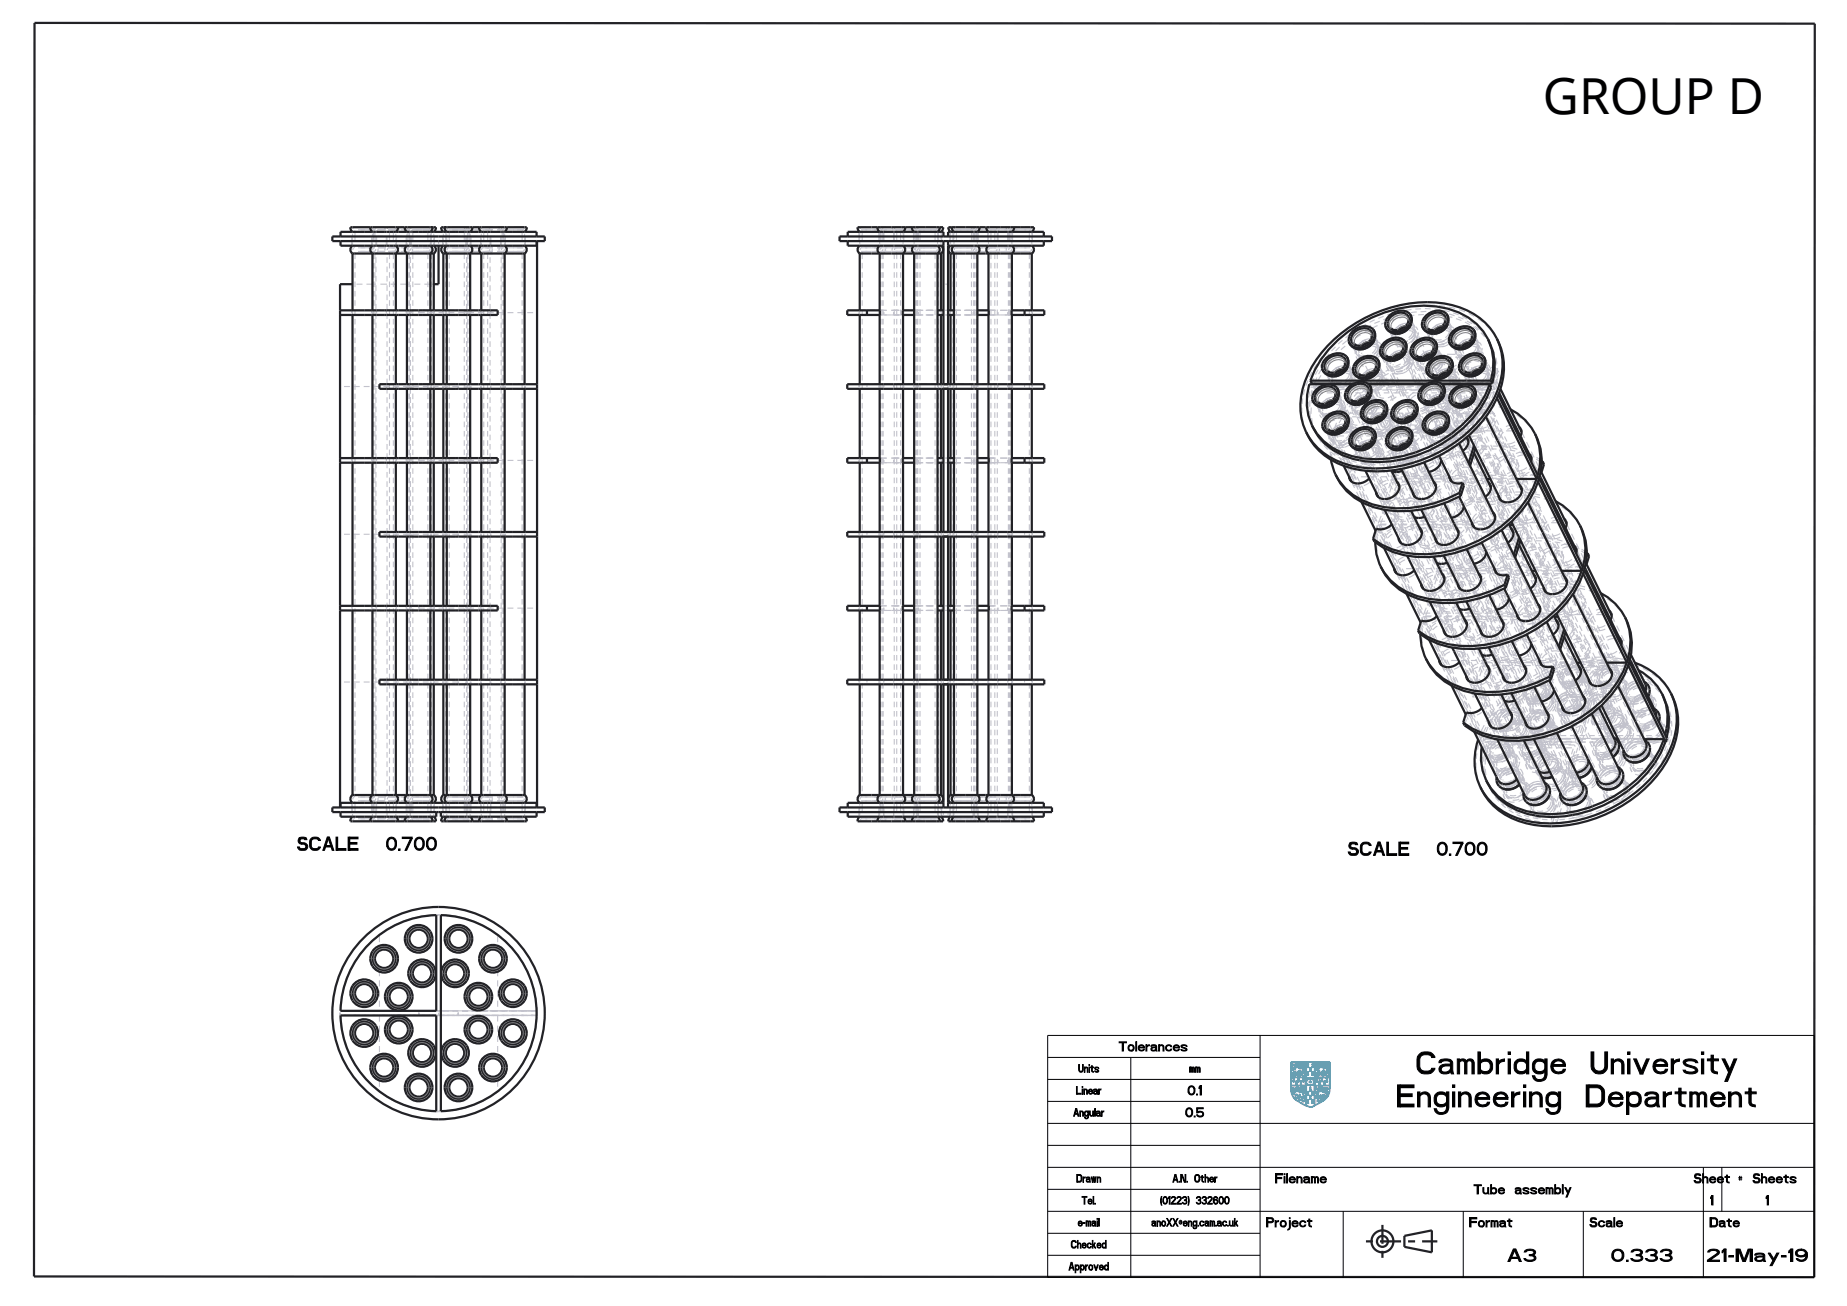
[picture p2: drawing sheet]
<svg xmlns="http://www.w3.org/2000/svg" width="420mm" height="297mm" viewBox="0 0 420 297" stroke-linecap="round" stroke-linejoin="round" font-family="sans-serif">
<defs><g id="words">
<text font-size="11.3" x="350.8" y="26">GROUP D</text>
<g font-size="6.5">
<text x="320" y="244.2">Cambridge University</text>
<text x="316.1" y="251.7">Engineering Department</text>
</g>
<g font-size="3.9">
<text x="71.5" y="193.4">SCALE</text>
<text x="88" y="193.4">0.700</text>
<text x="310.5" y="194.5">SCALE</text>
<text x="327" y="194.5">0.700</text>
</g>
<g font-size="3.6">
<text x="343.5" y="286.9">A3</text>
<text x="366.6" y="286.9">0.333</text>
<text x="387.2" y="286.9">21-May-19</text>
</g>
<g font-size="2.7">
<text x="254.2" y="239">Tolerances</text>
<text x="269.4" y="249">0.1</text>
<text x="269.4" y="254">0.5</text>
<text x="289.4" y="269">Filename</text>
<text x="385.3" y="269">Sheet</text>
<text x="395.5" y="269"># Sheets</text>
<text x="335.7" y="271.5">Tube assembly</text>
<text x="388.6" y="274">1</text>
<text x="401.2" y="274">1</text>
<text x="288" y="279">Project</text>
<text x="334.2" y="279">Format</text>
<text x="361.5" y="279">Scale</text>
<text x="388.8" y="279">Date</text>
</g>
<g font-size="2.3">
<text x="245" y="243.8">Units</text>
<text x="270.7" y="243.8">mm</text>
<text x="244.4" y="248.8">Linear</text>
<text x="243.9" y="253.8">Angular</text>
<text x="245" y="268.8">Drawn</text>
<text x="266.4" y="268.8">A.N. Other</text>
<text x="245.5" y="273.8">Tel.</text>
<text x="264.2" y="273.8">(01223) 332600</text>
<text x="244.4" y="278.8">e-mail</text>
<text x="262.3" y="278.8">anoXX@eng.cam.ac.uk</text>
<text x="243.9" y="283.8">Checked</text>
<text x="243.3" y="288.8">Approved</text>
</g>
</g></defs>
<path d="M310.6 282.3h16.2M314.4 286v-7.4" fill="none" stroke="#222226" stroke-width=".51" stroke-dasharray="1.6 1.6 4.8 1.6" stroke-linecap="butt"/>
<g fill="none" stroke="#222226" stroke-width=".51">
<path d="M7.9 5.2l404.8 .2-.1 285.1-404.9-.2zM75.6 53.8h48.3v1h-48.3zM77.4 53.8v-1.1h44.6v1.1M77.4 54.8v1.1h44.6v-1.1M80.2 52.7l-.5-.5v-.5h19.4v.5l-.5 .5M80.2 55.9a1.05 1.05 0 0 0 0 1.8M80.2 57.7h4.5M80.2 57.7v12.9M84.2 51.7l.1 .5 .4 .5M84.7 55.9a1.05 1.05 0 0 0 0 1.8M84.7 57.7h5.3M84.7 57.7v12.9"/>
<path d="M90 57.7h2.5M90 55.9a1.05 1.05 0 0 1 0 1.8M90 57.7v12.9M90.5 51.7l-.1 .5-.4 .5M92.1 51.7v.5l.4 .5M92.5 55.9a1.05 1.05 0 0 0 0 1.8M92.5 57.7h5.4M92.5 57.7v12.9M97.9 57.7h.7M97.9 55.9a1.05 1.05 0 0 1 0 1.8M97.9 57.7v12.9M98.3 51.7v.5l-.4 .5"/>
<path d="M98.6 55.9a1.05 1.05 0 0 1 0 1.8M98.6 57.7v12.9M99.7 55.9v8.7h-1.1M100.8 52.7l-.4-.5-.1-.5h19.5l-.1 .5-.4 .5M100.8 55.9a1.05 1.05 0 0 0 0 1.8M100.8 57.7h.8M100.8 57.7v12.9M101.1 51.7l.1 .5 .4 .5M101.6 55.9a1.05 1.05 0 0 0 0 1.8M101.6 57.7h5.3M101.6 57.7v12.9M106.9 57.7h2.5"/>
<path d="M106.9 55.9a1.05 1.05 0 0 1 0 1.8M106.9 57.7v12.9M107.4 51.7l-.1 .5-.4 .5M109 51.7v.5l.4 .5M109.4 55.9a1.05 1.05 0 0 0 0 1.8M109.4 57.7h5.4M109.4 57.7v12.9M114.8 57.7h3.9M114.8 55.9a1.05 1.05 0 0 1 0 1.8M114.8 57.7v29.7M115.2 51.7v.5l-.4 .5M118.7 57.7h.1"/>
<path d="M118.8 57.7h.5M119.3 55.9a1.05 1.05 0 0 1 0 1.8M119.3 57.7v29.7M122.1 54.8v128.8M190.9 53.8h48.3v1h-48.3zM192.8 53.8v-1.1h21.7v1.1M192.8 54.8v1.1h21.7M195.5 52.7l-.4-.5-.1-.5h19.4v.5l-.4 .5M195.5 55.9a1.05 1.05 0 0 0 0 1.8M195.5 57.7h4.5M195.5 57.7v12.9M199.6 51.7v.5l.4 .5"/>
<path d="M200 55.9a1.05 1.05 0 0 0 0 1.8M200 57.7h5.3M200 57.7v12.9M205.3 57.7h2.6M205.3 55.9a1.05 1.05 0 0 1 0 1.8M205.3 57.7v12.9M205.8 51.7v.5l-.5 .5M207.4 51.7l.1 .5 .4 .5M207.9 55.9a1.05 1.05 0 0 0 0 1.8M207.9 57.7h5.3M207.9 57.7v29.7M213.2 57.7h.8"/>
<path d="M213.2 55.9a1.05 1.05 0 0 1 0 1.8M213.2 57.7v29.7M213.7 51.7l-.1 .5-.4 .5M214 55.9a1.05 1.05 0 0 1 0 1.8M214 57.7v12.9M214.5 54.8v32.6M215.6 53.8v-1.1h21.8v1.1M215.6 54.8v32.6M216.2 52.7l-.5-.5v-.5h19.4l-.1 .5-.4 .5M216.2 55.9a1.05 1.05 0 0 0 0 1.8M216.2 57.7h.7M216.2 57.7v12.9"/>
<path d="M216.5 51.7v.5l.4 .5M216.9 55.9a1.05 1.05 0 0 0 0 1.8M216.9 57.7h5.4M216.9 57.7v29.7M222.3 57.7h2.5M222.3 55.9a1.05 1.05 0 0 1 0 1.8M222.3 57.7v29.7M222.7 51.7v.5l-.4 .5M224.3 51.7l.1 .5 .4 .5M224.8 55.9a1.05 1.05 0 0 0 0 1.8M224.8 57.7h5.3M224.8 57.7v12.9"/>
<path d="M230.1 57.7h4.5M230.1 55.9a1.05 1.05 0 0 1 0 1.8M230.1 57.7v12.9M230.6 51.7l-.1 .5-.4 .5M234.6 55.9a1.05 1.05 0 0 1 0 1.8M234.6 57.7v12.9M237.4 54.8v1.1h-21.8M77.4 70.6h35.8v1h-35.8M80.2 64.6h-2.9v119M80.2 71.6v32.6M84.7 71.6v32.6M90 71.6v15.8"/>
<path d="M92.5 71.6v15.8M97.9 71.6v15.8M98.6 71.6v15.8M100.8 71.6v15.8M101.6 71.6v15.8M106.9 71.6v15.8M109.4 71.6v15.8M192.7 70.6h7.4v1h-7.4zM195.5 71.6v15.8M197.1 70.6v1M200 71.6v15.8M205.3 71.6v15.8"/>
<path d="M207.9 70.6h-2.6v1h2.6M213.2 71.6h1.3M213.2 70.6h1.3M214 71.6v15.8M215.6 71.6h1.3M215.6 70.6h1.3M216.2 71.6v15.8M222.3 70.6h2.5v1h-2.5M224.8 71.6v15.8M230 70.6h7.5v1h-7.5zM230.1 71.6v15.8M233 70.6v1"/>
<path d="M234.6 71.6v15.8M308.1 78.2l.3 .3M308.1 75.5a2.59 2.59 0 0 1 3.8 0 2.16 2.16 0 0 1-1.4 2.8 2.08 2.08 0 0 1-3.3-1 2.17 2.17 0 0 1 .9-1.8zM311.2 77.7l-.6 .2-1 .7M311.9 76.4v.4M312.3 74.9a3.5 3.5 0 0 0-5.5 1.7l-.1 1.1M312.3 74.9a2.49 2.49 0 0 1-1.3 3.6 2.9 2.9 0 0 1-4.2-.5l-.1-.3M312.3 74.9a2.63 2.63 0 0 1-1.2 4 2.86 2.86 0 0 1-4.4-1.2M312.5 77.3a3.4 3.4 0 0 1-4.3 1.9M315.2 78.1a2.59 2.59 0 0 1 3.9 0 2.16 2.16 0 0 1-1.4 2.8 2.08 2.08 0 0 1-3.4-1 2.17 2.17 0 0 1 .9-1.8zM316.4 74.7l.3 .3M316.4 71.9a2.59 2.59 0 0 1 3.8 0 2.16 2.16 0 0 1-1.3 2.8 2.08 2.08 0 0 1-3.4-1 2.16 2.16 0 0 1 .9-1.8z"/>
<path d="M319 79l.1 .4M319.4 77.5a3.5 3.5 0 0 0-5.5 1.7l-.1 1.1M319.4 77.5a2.49 2.49 0 0 1-1.3 3.6 2.9 2.9 0 0 1-4.2-.5l-.1-.3M319.4 77.5a2.63 2.63 0 0 1-1.2 4 2.86 2.86 0 0 1-4.4-1.2M319.6 74.2l-.7 .2-1 .6M319.7 79.9a3.4 3.4 0 0 1-4.3 1.9M320.2 72.8l.1 .4M320.6 71.4a3.5 3.5 0 0 0-5.5 1.7l-.1 1M320.6 71.4a2.49 2.49 0 0 1-1.3 3.5 2.9 2.9 0 0 1-4.2-.5l-.1-.3M320.6 71.4a2.63 2.63 0 0 1-1.2 3.9 2.86 2.86 0 0 1-4.4-1.2M320.9 73.7a3.4 3.4 0 0 1-4.4 2M322.1 78.1a2.59 2.59 0 0 1 3.9 0 2.16 2.16 0 0 1-1.4 2.8 2.08 2.08 0 0 1-3.3-1 2.16 2.16 0 0 1 .8-1.8z"/>
<path d="M324.7 74.7l.4 .3M324.8 71.9a2.59 2.59 0 0 1 3.8 0 2.48 2.48 0 0 1-2.1 3.1 1.71 1.71 0 0 1-2.2-.4 1.71 1.71 0 0 1 0-2.1zM325.9 79l.1 .4M326.3 77.5a3.5 3.5 0 0 0-5.5 1.7v1.1M326.3 77.5a2.49 2.49 0 0 1-1.3 3.6 2.9 2.9 0 0 1-4.1-.5l-.1-.3M326.3 77.5a2.63 2.63 0 0 1-1.2 4 2.86 2.86 0 0 1-4.3-1.2M326.6 79.9a3.4 3.4 0 0 1-4.3 1.9M327.9 74.2l-.7 .2-1 .6M328.5 72.8l.1 .4M328.9 71.4a3.5 3.5 0 0 0-5.5 1.7v1M328.9 71.4a2.49 2.49 0 0 1-1.3 3.5 2.9 2.9 0 0 1-4.1-.5l-.1-.3M328.9 71.4a2.64 2.64 0 0 1-1.2 3.9 2.86 2.86 0 0 1-4.3-1.2"/>
<path d="M329.2 73.7a3.4 3.4 0 0 1-4.3 2M330.9 78.2l.3 .3M330.9 75.5a2.59 2.59 0 0 1 3.8 0 2.16 2.16 0 0 1-1.4 2.8 2.08 2.08 0 0 1-3.3-1 2.17 2.17 0 0 1 .9-1.8zM334 77.7l-.6 .2-1.1 .7M334.6 76.4l.1 .4M335.1 74.9a3.5 3.5 0 0 0-5.5 1.7l-.1 1.1M335.1 74.9a2.49 2.49 0 0 1-1.3 3.6 2.9 2.9 0 0 1-4.2-.5l-.1-.3M335.1 74.9a2.63 2.63 0 0 1-1.2 4 2.86 2.86 0 0 1-4.4-1.2M335.3 77.3a3.4 3.4 0 0 1-4.3 1.9M338.4 77.2a14.5 14.5 0 0 0-11.8-7.5 28.8 28.8 0 0 0-27.6 14.4l-1 2.5M338.4 77.2a12.9 12.9 0 0 1 .9 10M338.4 77.2a13.1 13.1 0 0 1 .6 9.4"/>
<path d="M340.4 77a15.3 15.3 0 0 0-12-8 31.2 31.2 0 0 0-30.1 14.4 15.5 15.5 0 0 0-1.3 14.9M340.4 77a14.8 14.8 0 0 1-.1 13.8 30.6 30.6 0 0 1-21 15.7 22.2 22.2 0 0 1-18.1-2.9 13.4 13.4 0 0 1-4.2-5.3M340.4 77a14.8 14.8 0 0 1-.5 13.2 30.6 30.6 0 0 1-20.9 15.7 22.1 22.1 0 0 1-18.1-3 13.1 13.1 0 0 1-3.9-4.6M90 88.4v15.8M92.5 88.4v15.8M97.9 88.4v15.8M98.6 88.4v15.8M100.8 88.4v15.8M101.6 88.4v15.8M106.9 88.4v15.8M109.4 88.4v15.8M114.8 88.4v32.6"/>
<path d="M119.3 88.4v32.6M122.1 87.4h-35.8v1h35.8M192.7 87.4h44.8v1h-44.8zM195.5 88.4v15.8M200 88.4v15.8M205.3 88.4v15.8M207.9 88.4v32.6M213.2 88.4v32.6M214 88.4v15.8M214.5 88.4v32.6M215.6 88.4v32.6M216.2 88.4v15.8"/>
<path d="M216.9 88.4v32.6M222.3 88.4v32.6M224.8 88.4v15.8M230.1 88.4v15.8M234.6 88.4v15.8M298 86.6l.3 .6h9.6M298 86.6h41M299.8 91.4l.3 .4M299.8 88.7a2.59 2.59 0 0 1 3.9 0 2.48 2.48 0 0 1-2.2 3.1 1.71 1.71 0 0 1-2.1-.4 1.71 1.71 0 0 1-.1-2.1zM302 84.4l.3 .3M302 81.6a2.59 2.59 0 0 1 3.8 0 2.16 2.16 0 0 1-1.3 2.8 2.08 2.08 0 0 1-3.4-1 2.16 2.16 0 0 1 .9-1.8zM302.1 97.6l.3 .3"/>
<path d="M302.1 94.8a2.59 2.59 0 0 1 3.8 0 2.16 2.16 0 0 1-1.4 2.8 2.08 2.08 0 0 1-3.3-1 2.16 2.16 0 0 1 .9-1.8zM303 91l-.7 .2-1 .6M303.6 89.6l.1 .4M304 88.2a3.5 3.5 0 0 0-5.5 1.7l-.1 1M304 88.2a2.49 2.49 0 0 1-1.3 3.5 2.9 2.9 0 0 1-4.2-.5l-.1-.3M304 88.2a2.64 2.64 0 0 1-1.2 3.9 2.86 2.86 0 0 1-4.4-1.2M304.3 90.5a3.4 3.4 0 0 1-4.3 2M305.2 83.9l-.7 .2-1 .6M305.3 97.1l-.7 .2-1 .7M305.8 82.5l.1 .4M305.9 95.7v.5M306.2 81.1a3.5 3.5 0 0 0-5.5 1.7l-.1 1"/>
<path d="M306.2 81.1a2.63 2.63 0 0 1-1.2 3.9 2.86 2.86 0 0 1-4.4-1.2M306.2 81.1a2.49 2.49 0 0 1-1.3 3.5 2.9 2.9 0 0 1-4.2-.5l-.1-.3M306.3 94.3a3.5 3.5 0 0 0-5.5 1.7l-.1 1.1M306.3 94.3a2.49 2.49 0 0 1-1.3 3.6 2.9 2.9 0 0 1-4.2-.6l-.1-.2M306.3 94.3a2.63 2.63 0 0 1-1.2 4 2.86 2.86 0 0 1-4.4-1.2M306.5 83.4a3.4 3.4 0 0 1-4.4 2M306.6 96.7a3.4 3.4 0 0 1-4.4 1.9M307.2 90.8l.4 .4M307.3 88.1a2.59 2.59 0 0 1 3.8 0 2.48 2.48 0 0 1-2.2 3.1 1.71 1.71 0 0 1-2.1-.4 1.71 1.71 0 0 1-.1-2.2zM307.5 87.4h-9.8a13.1 13.1 0 0 0 .7 9.4M308.2 98.4a2.59 2.59 0 0 1 3.9 0 2.48 2.48 0 0 1-2.2 3.1 1.71 1.71 0 0 1-2.1-.4 1.71 1.71 0 0 1-.1-2.2zM309.1 85l.3 .3"/>
<path d="M309.1 82.2a2.59 2.59 0 0 1 3.8 0 2.48 2.48 0 0 1-2.1 3.1 1.71 1.71 0 0 1-2.2-.4 1.71 1.71 0 0 1 0-2.1zM310.4 90.4l-.7 .1-1 .7M310.8 95l.4 .3M310.9 92.2a2.59 2.59 0 0 1 3.8 0 2.16 2.16 0 0 1-1.4 2.8 2.08 2.08 0 0 1-3.3-1 2.17 2.17 0 0 1 .9-1.8zM311 87.2h13.6M311 89l.1 .4M311.2 87.4h13M311.4 87.6a3.5 3.5 0 0 0-5.5 1.7v1M311.4 87.6a2.49 2.49 0 0 1-1.3 3.5 2.9 2.9 0 0 1-4.1-.5l-.1-.3M311.4 87.6a2.64 2.64 0 0 1-1.2 3.9 2.86 2.86 0 0 1-4.3-1.2M311.7 89.9a3.4 3.4 0 0 1-4.3 2M312 99.3l.1 .4"/>
<path d="M312.2 84.5l-.7 .2-1 .6M312.4 97.9a3.5 3.5 0 0 0-5.5 1.7l-.1 1M312.4 97.9a2.49 2.49 0 0 1-1.3 3.5 2.9 2.9 0 0 1-4.2-.5l-.1-.3M312.4 97.9a2.64 2.64 0 0 1-1.2 3.9 2.86 2.86 0 0 1-4.4-1.2M312.8 83.1l.1 .4M313.2 81.7a3.5 3.5 0 0 0-5.5 1.7v1M313.2 81.7a2.63 2.63 0 0 1-1.2 4 2.86 2.86 0 0 1-4.3-1.3M313.2 81.7a2.49 2.49 0 0 1-1.3 3.5 2.9 2.9 0 0 1-4.1-.5l-.1-.3M313.5 84a3.4 3.4 0 0 1-4.3 2M314 94.5l-.7 .2-1 .7M314.6 93.1l.1 .5M315 91.7a3.5 3.5 0 0 0-5.5 1.7v1"/>
<path d="M315 91.7a2.49 2.49 0 0 1-1.3 3.6 2.9 2.9 0 0 1-4.1-.6l-.1-.3M315 91.7a2.64 2.64 0 0 1-1.2 4 2.86 2.86 0 0 1-4.3-1.3M315.2 80.8l.3 .4M315.3 94.1a3.4 3.4 0 0 1-4.3 1.9M316.6 98.4a2.59 2.59 0 0 1 3.8 0 2.48 2.48 0 0 1-2.1 3.1 1.71 1.71 0 0 1-2.2-.4 1.71 1.71 0 0 1 0-2.2zM317.7 95l.4 .3M317.8 92.2a2.59 2.59 0 0 1 3.8 0 2.16 2.16 0 0 1-1.4 2.8 2.08 2.08 0 0 1-3.3-1 2.17 2.17 0 0 1 .9-1.8zM318.4 80.3l-.7 .2-1 .7M320.3 99.3l.1 .4M320.7 97.9a3.5 3.5 0 0 0-5.5 1.7v1M320.7 97.9a2.49 2.49 0 0 1-1.3 3.5 2.9 2.9 0 0 1-4.1-.5l-.1-.3M320.7 97.9a2.64 2.64 0 0 1-1.1 3.9 2.86 2.86 0 0 1-4.4-1.2"/>
<path d="M320.9 94.5l-.7 .2-1 .7M321.5 93.1l.1 .5M321.9 91.7a3.5 3.5 0 0 0-5.5 1.7v1M321.9 91.7a2.49 2.49 0 0 1-1.3 3.6 2.9 2.9 0 0 1-4.1-.6l-.1-.3M321.9 91.7a2.63 2.63 0 0 1-1.2 4 2.86 2.86 0 0 1-4.3-1.3M322.1 80.8l.3 .4M322.2 94.1a3.4 3.4 0 0 1-4.3 1.9M323.9 90.8l.3 .4M323.9 88.1a2.59 2.59 0 0 1 3.9 0 2.48 2.48 0 0 1-2.2 3.1 1.71 1.71 0 0 1-2.1-.4 1.71 1.71 0 0 1-.1-2.2zM324.9 97.6l.3 .3M324.9 94.8a2.59 2.59 0 0 1 3.8 0 2.16 2.16 0 0 1-1.4 2.8 2.08 2.08 0 0 1-3.3-1 2.16 2.16 0 0 1 .9-1.8zM325.3 80.3l-.7 .2-1 .7"/>
<path d="M325.7 85l.3 .3M325.8 82.2a2.59 2.59 0 0 1 3.8 0 2.16 2.16 0 0 1-1.4 2.8 2.08 2.08 0 0 1-3.3-1 2.16 2.16 0 0 1 .9-1.8zM327.1 90.4l-.7 .1-1 .7M327.7 87.2h11.6M327.7 89l.1 .4M327.9 87.4h10.9M328.1 97.1l-.7 .2-1 .7M328.1 87.6a3.5 3.5 0 0 0-5.5 1.7l-.1 1M328.1 87.6a2.49 2.49 0 0 1-1.3 3.5 2.9 2.9 0 0 1-4.2-.5l-.1-.3M328.1 87.6a2.64 2.64 0 0 1-1.2 3.9 2.86 2.86 0 0 1-4.4-1.2M328.4 89.9a3.4 3.4 0 0 1-4.4 2M328.7 95.7v.5"/>
<path d="M328.9 84.5l-.7 .2-1 .6M329.1 94.3a3.5 3.5 0 0 0-5.5 1.7l-.1 1.1M329.1 94.3a2.49 2.49 0 0 1-1.3 3.6 2.9 2.9 0 0 1-4.2-.6l-.1-.2M329.1 94.3a2.63 2.63 0 0 1-1.2 4 2.86 2.86 0 0 1-4.4-1.2M329.3 96.7a3.4 3.4 0 0 1-4.3 1.9M329.5 83.1l.1 .4M329.9 81.7a3.5 3.5 0 0 0-5.5 1.7v1M329.9 81.7a2.49 2.49 0 0 1-1.3 3.5 2.9 2.9 0 0 1-4.1-.5l-.1-.3M329.9 81.7a2.63 2.63 0 0 1-1.2 4 2.86 2.86 0 0 1-4.3-1.3M330.2 84a3.4 3.4 0 0 1-4.3 2M331 91.4l.3 .4M331 88.7a2.59 2.59 0 0 1 3.8 0 2.48 2.48 0 0 1-2.1 3.1 1.71 1.71 0 0 1-2.2-.4 1.71 1.71 0 0 1 0-2.1z"/>
<path d="M333.1 84.4l.4 .3M333.2 81.6a2.59 2.59 0 0 1 3.8 0 2.48 2.48 0 0 1-2.1 3.1 1.71 1.71 0 0 1-2.2-.4 1.71 1.71 0 0 1 0-2.1zM333.5 99.5l.4 .9M333.5 99.4a2.01 2.01 0 0 1-.9 3.1M333.7 99.9l.2 .2M334 99l7.3 14.8M334.1 91l-.7 .2-1 .6M334.7 89.6l.1 .4M335.1 88.2a3.5 3.5 0 0 0-5.5 1.7v1M335.1 88.2a2.49 2.49 0 0 1-1.3 3.5 2.9 2.9 0 0 1-4.1-.5l-.1-.3M335.1 88.2a2.64 2.64 0 0 1-1.1 3.9 2.86 2.86 0 0 1-4.4-1.2M335.4 90.5a3.4 3.4 0 0 1-4.3 2"/>
<path d="M336.3 83.9l-.7 .2-1 .6M336.9 82.5l.1 .4M337.3 81.1a3.5 3.5 0 0 0-5.5 1.7v1M337.3 81.1a2.49 2.49 0 0 1-1.3 3.5 2.9 2.9 0 0 1-4.1-.5l-.1-.3M337.3 81.1a2.64 2.64 0 0 1-1.2 3.9 2.86 2.86 0 0 1-4.3-1.2M337.6 83.4a3.4 3.4 0 0 1-4.3 2M337.9 94.8l8.2 16.6M338.8 87.4l.3 .6a25.7 25.7 0 0 1-14 14.4 26.2 26.2 0 0 1-17.3 2 13.5 13.5 0 0 1-9.4-7.6M338.8 87.4a26.4 26.4 0 0 1-14 14.3 26.2 26.2 0 0 1-17.3 2.1 13.5 13.5 0 0 1-9.1-7M339 86.6l.3 .6M340.4 90.5l9 18.4M340.7 89.8l9 18.3-.3 .8"/>
<path d="M340.9 89.3l7.4 15M341.2 88.4l4.8 9.8M343.5 93.1a12.4 12.4 0 0 1 5.5 5.5M345.4 97.1l.4 .5a1.74 1.74 0 0 1-.1 1.6M345.8 97.7l.2 .3M349 98.6a12.8 12.8 0 0 1 1 10.1M349 98.6l.3 .7M349.3 99.3h.1M349.3 99.3a13.1 13.1 0 0 1 .4 8.8M77.4 104.2h35.8v1h-35.8M80.2 105.2v32.6M84.7 105.2v32.6"/>
<path d="M90 105.2v15.8M92.5 105.2v15.8M97.9 105.2v15.8M98.6 105.2v15.8M100.8 105.2v15.8M101.6 105.2v15.8M106.9 105.2v15.8M109.4 105.2v15.8M192.7 104.2h7.4v1h-7.4zM195.5 105.2v15.8M197.1 104.2v1M200 105.2v15.8"/>
<path d="M205.3 105.2v15.8M207.9 104.2h-2.6v1h2.6M213.2 105.2h1.3M213.2 104.2h1.3M214 105.2v15.8M215.6 105.2h1.3M215.6 104.2h1.3M216.2 105.2v15.8M222.3 104.2h2.5v1h-2.5M224.8 105.2v15.8M230 104.2h7.5v1h-7.5zM230.1 105.2v15.8"/>
<path d="M233 104.2v1M234.6 105.2v15.8M302.7 104.6l1 3.3M303.7 107.9a13.3 13.3 0 0 0 8.7 7.5 26.1 26.1 0 0 0 19.8-2.6M303.7 107.9a13.3 13.3 0 0 0 8.4 6.8 26.1 26.1 0 0 0 19.8-2.6M305.6 105.9l1.7 3.6M306.8 108.4a1.86 1.86 0 0 0 2.5 1.5 3.7 3.7 0 0 0 2.1-1.1M307.1 109.1v.2M308.2 101.1l.3 .4M309.6 114.1l3.2 6.6M310.5 107l2.9 6M311.4 100.7l-.7 .2-1 .6"/>
<path d="M312.7 100.2a3.4 3.4 0 0 1-4.3 2M313.2 112.6v.2M314.9 115.9l3.7 7.6M316.4 107l1.8 3.7M316.5 119.2l-.2 .2a3.5 3.5 0 0 1-3.4 .8l-.7 2.4M316.6 101.1l.3 .4M317.7 109.6a1.75 1.75 0 0 1-.1 2.7 2.88 2.88 0 0 1-4.6 .2l-.1-.5M318 110.2l.2 .2M318.6 106.6l3.2 6.4M318.8 107.1h-.1a2.96 2.96 0 0 1-2.2 .1M319.7 100.7l-.7 .2-1 .6M320.9 116.2l2.4 4.9"/>
<path d="M321 100.2a3.4 3.4 0 0 1-4.3 2M321.6 112.6v.2M323.2 115.9l3.7 7.6M323.8 105.1l2.7 5.6M324 117.5l-.2 .1a2.96 2.96 0 0 1-2.2 0M326 109.6a1.75 1.75 0 0 1-.1 2.7 2.88 2.88 0 0 1-4.5 .2l-.2-.5M326.3 110.2l.2 .2M327.2 103.6l2.9 5.9M327.7 104.7a3.3 3.3 0 0 1-2.8 2.6M328.4 114.4l3.3 6.7M329.6 108.4a2.02 2.02 0 0 0 3 1.4M329.9 109.1v.2"/>
<path d="M331.8 100.8l8.2 16.8M331.8 112.9l1.1 2.2M331.9 112.1l.3 .7M332.6 109.8l.3 .6-.7 2.4M332.6 109.8l-.7 2.3M332.9 115.1l2.3 4.8M332.9 115.1a3.3 3.3 0 0 1-2.9 2.7M335 119.5v.2M335.2 101.3l-1.2 4M335.2 103l3.8 7.8M335.5 102l-1.2 3.9M338.1 108.9h.8"/>
<path d="M338.5 109.7a1.75 1.75 0 0 1-.1 2.7l-.7 .6M338.8 110.4l.2 .2M339.5 116.5a1.75 1.75 0 0 1-.1 2.7 2.88 2.88 0 0 1-4.6 .2l-.1-.6M339.8 117.1l.2 .2M341.1 113.4v.2M343.1 119.1l1 2.2M343.2 119.4h.8M343.7 118.6l7.8 16.1M344.8 108.9h4.6M345.5 110.3a1.75 1.75 0 0 1-.1 2.7 2.88 2.88 0 0 1-4.5 .3l-.1-.6M345.8 111l.2 .2M347.4 114.2l8.9 18.1"/>
<path d="M347.7 103.2l.5 .8v1M348 103.9l.2 .2M349.4 108.9a25.2 25.2 0 0 1-13.3 14.1 26.2 26.2 0 0 1-19.6 1.9l-2.3-1-2-1.3M349.4 108.9h.1M349.7 108.1l-.3 .8M349.7 108.1h.1M349.7 109.6h.1M349.8 109.6l.2-.8 9.9 20.2-.2 .8M349.8 109.6l9.9 20.2M350 108.8a24.9 24.9 0 0 1-13.5 14.8 26.2 26.2 0 0 1-19.7 1.9l-2.3-1-2-1.3-.3-.6M350 108.7v.1M350.1 108.1l8.4 17.1"/>
<path d="M350.4 107.1l5.8 12M350.6 104.8l.2 .1M350.8 104.9l.3 .7-.6 1.8M350.8 104.9l-.3 .9M353.7 114a12.4 12.4 0 0 1 5.6 5.5M355.7 118l.4 .5a1.73 1.73 0 0 1-.1 1.6M356 118.6l.2 .2M359.3 119.5a12.8 12.8 0 0 1 .9 10.1M359.3 119.5l.3 .7M77.4 137.8h35.8v1h-35.8M80.2 138.8v42M84.7 138.8v42"/>
<path d="M90 122v15.8M90 138.8v15.8M92.5 122v15.8M92.5 138.8v15.8M97.9 122v15.8M97.9 138.8v15.8M98.6 122v15.8M98.6 138.8v15.8M100.8 122v15.8M100.8 138.8v15.8M101.6 122v15.8M101.6 138.8v15.8"/>
<path d="M106.9 122v15.8M106.9 138.8v15.8M109.4 122v15.8M109.4 138.8v15.8M114.8 122v32.6M119.3 122v32.6M122.1 121h-35.8v1h35.8M192.7 121h44.8v1h-44.8zM192.7 137.8h7.4v1h-7.4zM195.5 122v15.8M195.5 138.8v15.8M197.1 137.8v1"/>
<path d="M200 122v15.8M200 138.8v15.8M205.3 122v15.8M205.3 138.8v15.8M207.9 137.8h-2.6v1h2.6M207.9 122v32.6M213.2 138.8h1.3M213.2 137.8h1.3M213.2 122v32.6M214 122v15.8M214 138.8v15.8M214.5 122v32.6"/>
<path d="M215.6 138.8h1.3M215.6 137.8h1.3M215.6 122v32.6M216.2 122v15.8M216.2 138.8v15.8M216.9 122v32.6M222.3 137.8h2.5v1h-2.5M222.3 122v32.6M224.8 122v15.8M224.8 138.8v15.8M230 137.8h7.5v1h-7.5zM230.1 122v15.8"/>
<path d="M230.1 138.8v15.8M233 137.8v1M234.6 122v15.8M234.6 138.8v15.8M312.8 123.3a11.7 11.7 0 0 0 1.2 5.5M314 128.8a13.3 13.3 0 0 0 8.7 7.4 26.1 26.1 0 0 0 19.7-2.6M314 128.8a13.3 13.3 0 0 0 8.3 6.8 26.1 26.1 0 0 0 19.8-2.6M314.7 124.6l2.9 5.8M317 129.3a1.86 1.86 0 0 0 2.6 1.5 3.7 3.7 0 0 0 2-1.1M317.3 129.9l.1 .3M318.3 123l.1 .3M319.8 135l3.2 6.6"/>
<path d="M320 126.4l3.7 7.5M322.8 120a1.75 1.75 0 0 1-.1 2.7 2.88 2.88 0 0 1-4.5 .3l-.2-.6M323.1 120.7l.2 .2M323.5 133.5v.2M325.1 136.8l3.7 7.6M326 126.6l2.4 5M326.7 123v.3M327.9 130.5a1.75 1.75 0 0 1-.1 2.7 2.88 2.88 0 0 1-4.5 .2l-.2-.6M328.2 131.1l.2 .2M328.3 126.3l3.7 7.6M329.1 127.9l-.2 .1a2.97 2.97 0 0 1-2.2 0M331.1 120a1.75 1.75 0 0 1-.1 2.7 2.88 2.88 0 0 1-4.5 .3l-.1-.6"/>
<path d="M331.1 137l2.5 5M331.5 120.7l.1 .2M331.8 133.5v.2M333.4 136.7l3.8 7.7M333.5 124.9l3.3 6.7M334.2 138.4l-.2 .1a2.96 2.96 0 0 1-2.2 0M336.3 130.5a1.75 1.75 0 0 1-.1 2.7 2.88 2.88 0 0 1-4.6 .2l-.1-.6M336.6 131.1l.2 .2M336.9 123.4l3.4 7M338 125.6a3.3 3.3 0 0 1-2.9 2.6M338.6 135.3l3.3 6.7M339.8 129.3a2.02 2.02 0 0 0 3 1.4"/>
<path d="M340.1 129.9l.1 .3M341.4 120.5l8.8 18M342 133.8l3.5 7M342.1 133l.3 .6M342.8 130.7l.3 .6-.7 2.3M342.8 130.7l-.7 2.3M343.1 136a3.3 3.3 0 0 1-2.8 2.6M343.6 120.2a1.75 1.75 0 0 1-.1 2.6l-.6 .6M343.9 120.8l.2 .2M345.4 122.2l-1.2 4M345.4 123.9l3.9 7.8M345.8 122.9l-1.3 3.9"/>
<path d="M348.3 129.8h.9M348.7 130.6a1.75 1.75 0 0 1-.1 2.7l-.6 .6M349.1 131.3l.1 .2M349.7 137.4a1.75 1.75 0 0 1-.1 2.6 2.88 2.88 0 0 1-4.5 .3l-.2-.6M350 138l.2 .2M351.3 134.2l.1 .3M353.9 139.5l7.9 16.1M355.1 129.8h4.6M355.8 131.2a1.75 1.75 0 0 1-.1 2.7 2.88 2.88 0 0 1-4.6 .3l-.1-.6M356.1 131.9l.2 .2M357.7 135.1l8.9 18.1M358 124.1l.5 .8-.1 1"/>
<path d="M358.3 124.8l.2 .2M359.6 120.2h.1M359.6 120.2a13.7 13.7 0 0 1 .1 9.6M359.7 129.8a25.2 25.2 0 0 1-13.3 14.1 26.2 26.2 0 0 1-19.7 1.9l-2.2-1-2-1.4M359.7 129.8h.1M360 130.5h.1M360 130.5l9.9 20.2M360.2 129.6a24.9 24.9 0 0 1-13.5 14.9 26.2 26.2 0 0 1-19.7 1.9l-2.2-1-2-1.3-.3-.7M360.2 129.6h.1M360.3 129.6l9.9 20.3M360.3 129.6l-.3 .9M360.4 129l8.4 17.1"/>
<path d="M360.6 128l5.9 12M360.8 125.7l.2 .1M361 125.8l.4 .7-.6 1.8M361 125.8l-.3 .9M364 134.9a12.4 12.4 0 0 1 5.5 5.5M365.9 138.9l.4 .5a1.74 1.74 0 0 1-.1 1.6M366.3 139.5l.2 .2M90 155.6v25.2M92.5 155.6v25.2M97.9 155.6v25.2M98.6 155.6v25.2M100.8 155.6v25.2"/>
<path d="M101.6 155.6v25.2M106.9 155.6v25.2M109.4 155.6v25.2M114.8 155.6v25.2M119.3 155.6v25.2M122.1 154.6h-35.8v1h35.8M192.7 154.6h44.8v1h-44.8zM195.5 155.6v25.2M200 155.6v25.2M205.3 155.6v25.2M207.9 155.6v25.2M213.2 155.6v25.2"/>
<path d="M214 155.6v25.2M214.5 155.6v28M215.6 155.6v28M216.2 155.6v25.2M216.9 155.6v25.2M222.3 155.6v25.2M224.8 155.6v25.2M230.1 155.6v25.2M234.6 155.6v25.2M323 144.2a12 12 0 0 0 1.5 6.2M324.5 150.4a14.3 14.3 0 0 0 11 7.3 27.7 27.7 0 0 0 17.2-3.2M324.6 150.3a14.3 14.3 0 0 0 10.6 6.8 27.7 27.7 0 0 0 17.2-3.2"/>
<path d="M325 145.5l2.8 5.8M326.7 140.1l-.1 .2a3.5 3.5 0 0 1-3.4 .8l-.7 2.3M327.3 150.2a1.86 1.86 0 0 0 2.5 1.5 3.7 3.7 0 0 0 2.1-1.1M327.6 150.8v.3M328.6 143.9v.3M330.1 155.9l3.2 6.6M330.2 147.2l3.7 7.6M333 140.9a1.75 1.75 0 0 1 0 2.7 2.88 2.88 0 0 1-4.6 .3l-.1-.6M333.4 141.6l.1 .2M333.7 154.4v.2M335.4 157.7l3.7 7.6M336.3 147.5l2.4 4.9"/>
<path d="M336.9 143.9l.1 .3M338.2 151.4a1.75 1.75 0 0 1-.1 2.6 2.88 2.88 0 0 1-4.6 .3l-.1-.6M338.5 152l.2 .2M338.5 147.2l3.8 7.6M339.3 148.8l-.1 .1a2.96 2.96 0 0 1-2.2 0M341.4 140.9a1.75 1.75 0 0 1-.1 2.7 2.88 2.88 0 0 1-4.5 .3l-.2-.6M341.4 157.9l2.4 5M341.7 141.6l.2 .2M342.1 154.4v.2M343.7 157.6l3.7 7.7M343.8 145.8l3.2 6.6M344.5 159.3l-.2 .1a2.97 2.97 0 0 1-2.2 0"/>
<path d="M345.3 140.4v.2M346.5 151.4a1.75 1.75 0 0 1-.1 2.6 2.88 2.88 0 0 1-4.5 .3l-.2-.6M346.8 152l.2 .2M347.2 144.3l3.4 6.9M348.2 146.5a3.3 3.3 0 0 1-2.8 2.6M348.9 156.2l3.3 6.7M350.1 150.2a2.01 2.01 0 0 0 3 1.4M350.4 150.8v.3M351.7 141.4l8.8 17.9M352.3 154.7l1.1 2.2M352.4 153.9l.3 .6M353.1 151.6l.3 .6-.7 2.3"/>
<path d="M353.1 151.6l-.7 2.3M353.4 140l1 2.1M353.4 156.9l2.3 4.8M353.4 156.9a3.3 3.3 0 0 1-2.9 2.6M353.5 140.3h.8M353.9 141.1a1.75 1.75 0 0 1-.1 2.6l-.7 .6M354.2 141.7l.2 .2M355.7 143.1l-1.2 4M355.7 144.8l3.8 7.8M356 143.8l-1.2 3.9M358.6 150.7h.8M359 151.5a1.75 1.75 0 0 1-.1 2.7l-.7 .5"/>
<path d="M359.3 152.1l.2 .3M360 158.3a1.75 1.75 0 0 1-.1 2.6 2.88 2.88 0 0 1-4.6 .3l-.1-.6M360.3 158.9l.2 .2M361.6 155.1v.3M365.3 150.7h4.6M366 152.1a1.75 1.75 0 0 1-.1 2.7 2.88 2.88 0 0 1-4.5 .3l-.1-.6M366.3 152.8l.2 .2M367.9 156l6.4 13a2.53 2.53 0 0 1-2.2 3.1 2.24 2.24 0 0 1-3-1.7l-4.9-10M368.2 145l.5 .8v1M368.5 145.7l.2 .2M369.5 140.4l.4 .7M369.5 140.4l.3 .7"/>
<path d="M369.8 141.1a13 13 0 0 1 .4 8.7M369.9 141.1a12.7 12.7 0 0 1 .6 9.4M369.9 150.7a26.5 26.5 0 0 1-16.1 15.3 24.8 24.8 0 0 1-16.8 .7l-2.3-1.1-2-1.3M369.9 150.7h.1M370.2 149.8l-.3 .9M370.2 149.9l-.3 .8M370.2 151.4h.1M370.3 151.4l.2-.9 8.6 17.4-.3 .9M370.3 151.4l8.5 17.4M370.5 150.5a24.9 24.9 0 0 1-13.5 14.9 26.2 26.2 0 0 1-19.7 1.9l-2.3-1-2-1.3-.3-.7M370.5 150.5h.1M370.6 149.9l5.9 12 .1 1"/>
<path d="M370.9 148.9l3.3 6.8a1.42 1.42 0 0 1 0 1.4M371.8 150.7a14.4 14.4 0 0 1 8.2 7M372.6 152.4a12.1 12.1 0 0 1 5.4 5.5M373.9 155.1a2.23 2.23 0 0 1 .9 3.2M374.9 158l-.1 .4M378 157.9a12.8 12.8 0 0 1 1 9.9M378 157.9a13.3 13.3 0 0 1 .7 9.2M380 157.7a14.8 14.8 0 0 1-.1 13.8 30.6 30.6 0 0 1-21 15.7 22.1 22.1 0 0 1-18.1-2.9 13.2 13.2 0 0 1-3.9-4.7M380 157.7a14.8 14.8 0 0 1-.4 13.2 30.6 30.6 0 0 1-21 15.7 22.1 22.1 0 0 1-18.1-3 12.7 12.7 0 0 1-3.5-4M335.2 166.4l5.5 11.1a2.7 2.7 0 0 0 4.2-.3M336.1 168.2a14.2 14.2 0 0 0 .8 11.4M337 169.9a12.2 12.2 0 0 0 1 7.6"/>
<path d="M337 161l-.2 .2a3.5 3.5 0 0 1-3.4 .8l-.7 2.3M338.8 164.8l.1 .2M340.3 176.8v.4a2.05 2.05 0 0 0 .6 1.6M340.5 168.1l6.3 12.9a2.35 2.35 0 0 0 3.3 .5 2.36 2.36 0 0 0 1.5-2.8l-5.1-10.3M340.9 178.8h.1M343.3 161.8a1.75 1.75 0 0 1-.1 2.7 2.88 2.88 0 0 1-4.5 .3l-.2-.6M343.6 162.5l.2 .2M345.5 178.4a3.3 3.3 0 0 1-4.6 .4M345.5 178.4a3.4 3.4 0 0 1-3.6 1M347.2 164.8v.2M348.8 168.1l6.3 12.9 .5 .5 .5 .3M350 175.4a2.37 2.37 0 0 0 2.4 .1"/>
<path d="M351.2 178a2.51 2.51 0 0 1 1.3 2.4 2.51 2.51 0 0 1-1.6 2.1 2.82 2.82 0 0 1-4.4-1v-1.2M351.6 161.8a1.75 1.75 0 0 1-.1 2.7 2.88 2.88 0 0 1-4.5 .3l-.1-.6M352 162.5l.1 .2M353 176.6l-1.1 .3-1.3-.1a2.95 2.95 0 0 0 2.4-.1M354 166.7l5.9 12a2.53 2.53 0 0 1-2.2 3.1h-1.5M355.5 161.3v.2M359.6 178a2.51 2.51 0 0 1 1.2 2.4 2.51 2.51 0 0 1-1.6 2.1 2.82 2.82 0 0 1-4.4-1v-1.2M361.2 172.8a2.7 2.7 0 0 1-2.7 2.9M361.8 174.8a3.4 3.4 0 0 1-2.7 2.1M361.9 174.4a3.5 3.5 0 0 1-2.9 2.5M361.9 162.3l6.3 12.8a2.53 2.53 0 0 1-2.2 3.2 2.16 2.16 0 0 1-2.6-.8l-6-12.3M363.1 176.8v.4a2.07 2.07 0 0 0 .6 1.6"/>
<path d="M363.6 160.9l3.7 7.5a2.21 2.21 0 0 1-1.1 2.5M363.7 178.8h.1M366.9 167.7l.6 .4M367.5 168.1h.4M367.5 168.1a2.51 2.51 0 0 1-.8 4M367.9 174.4a2.51 2.51 0 0 1 1.3 2.4 2.51 2.51 0 0 1-1.7 2.2 3.3 3.3 0 0 1-3.8-.2M368 170.6l-.6 1-.6 .6M369 177.4a3.4 3.4 0 0 1-4.4 2M369.2 170.7l-.1 .4a2.07 2.07 0 0 0 .7 1.5M369.8 172.6v.1M373.9 168.1h4.5M374 168.3a2.51 2.51 0 0 1 1.2 2.4 2.51 2.51 0 0 1-1.6 2.1 3.3 3.3 0 0 1-3.8-.1"/>
<path d="M375 171.2a3.4 3.4 0 0 1-4.3 2M376.2 161.2a2.17 2.17 0 0 1 1 2.9M377.2 164.1v.1M378.4 168.1a26.4 26.4 0 0 1-14 14.4 26.9 26.9 0 0 1-17.3 2 13.5 13.5 0 0 1-9.1-7M378.4 168.1l.3 .7M378.7 168.8a25.7 25.7 0 0 1-14 14.3 26.2 26.2 0 0 1-17.3 2 13.5 13.5 0 0 1-9.4-7.6M378.7 168.8h.1M75.6 183.6h48.3v1.1h-48.3zM77.4 183.6v-1h44.6v1M77.4 184.7v1h21.8v-1M80.2 185.7l-.5 .5v.6h19.4v-.6l-.5-.5M80.2 180.8a1.05 1.05 0 0 0 0 1.8"/>
<path d="M80.2 180.8h4.5M84.7 185.7l-.4 .5-.1 .6M84.7 180.8a1.05 1.05 0 0 0 0 1.8M84.7 180.8h5.3M90 180.8h2.5M90 185.7l.4 .5 .1 .6M90 180.8a1.05 1.05 0 0 1 0 1.8M92.5 185.7l-.4 .5v.6M92.5 180.8a1.05 1.05 0 0 0 0 1.8M92.5 180.8h5.4M97.9 180.8h.7M97.9 185.7l.4 .5v.6"/>
<path d="M97.9 180.8a1.05 1.05 0 0 1 0 1.8M98.6 180.8a1.05 1.05 0 0 1 0 1.8M100.3 184.7v1h21.7v-1M100.8 185.7l-.4 .5-.1 .6h19.5l-.1-.6-.4-.5M100.8 180.8a1.05 1.05 0 0 0 0 1.8M100.8 180.8h.8M101.6 185.7l-.4 .5-.1 .6M101.6 180.8a1.05 1.05 0 0 0 0 1.8M101.6 180.8h5.3M106.9 180.8h2.5M106.9 185.7l.4 .5 .1 .6M106.9 180.8a1.05 1.05 0 0 1 0 1.8"/>
<path d="M109.4 185.7l-.4 .5v.6M109.4 180.8a1.05 1.05 0 0 0 0 1.8M109.4 180.8h5.4M114.8 180.8h3.9M114.8 185.7l.4 .5v.6M114.8 180.8a1.05 1.05 0 0 1 0 1.8M118.7 180.8h.1M118.8 180.8h.5M119.3 180.8a1.05 1.05 0 0 1 0 1.8M190.9 183.6h48.3v1.1h-48.3zM192.8 184.7v1h44.6v-1M195.5 180.8a1.05 1.05 0 0 0 0 1.8"/>
<path d="M195.5 185.7l-.4 .5-.1 .6h19.4v-.6l-.4-.5M195.5 180.8h4.5M200 180.8a1.05 1.05 0 0 0 0 1.8M200 185.7l-.4 .5v.6M200 180.8h5.3M205.3 180.8h2.6M205.3 180.8a1.05 1.05 0 0 1 0 1.8M205.3 185.7l.5 .5v.6M207.9 180.8a1.05 1.05 0 0 0 0 1.8M207.9 185.7l-.4 .5-.1 .6M207.9 180.8h5.3M213.2 180.8h.8"/>
<path d="M213.2 180.8a1.05 1.05 0 0 1 0 1.8M213.2 185.7l.4 .5 .1 .6M214 180.8a1.05 1.05 0 0 1 0 1.8M214.5 182.6h-21.7v1M215.6 182.6h21.8v1M216.2 185.7l-.5 .5v.6h19.4l-.1-.6-.4-.5M216.2 180.8a1.05 1.05 0 0 0 0 1.8M216.2 180.8h.7M216.9 180.8a1.05 1.05 0 0 0 0 1.8M216.9 185.7l-.4 .5v.6M216.9 180.8h5.4M222.3 180.8h2.5"/>
<path d="M222.3 180.8a1.05 1.05 0 0 1 0 1.8M222.3 185.7l.4 .5v.6M224.8 180.8a1.05 1.05 0 0 0 0 1.8M224.8 185.7l-.4 .5-.1 .6M224.8 180.8h5.3M230.1 180.8h4.5M230.1 180.8a1.05 1.05 0 0 1 0 1.8M230.1 185.7l.4 .5 .1 .6M234.6 180.8a1.05 1.05 0 0 1 0 1.8M352.3 180.9a3.4 3.4 0 0 1-4.3 2M356.1 181.8h.1M360.6 180.9a3.4 3.4 0 0 1-4.3 2"/>
<path d="M84.6 214a22.2 22.2 0 0 1 14.6-5.9v21.8h-21.8a22.2 22.2 0 0 1 7.2-15.9zM100.3 208.1a22.3 22.3 0 0 1 21.7 22.3 22.3 22.3 0 0 1-21.7 22.3zM77.4 230.9h21.8v21.8a22.3 22.3 0 0 1-21.8-21.8zM319.4 281.1l6.2-1.3v5l-6.2-1.3z"/>
<circle cx="87.4" cy="218" r="2.1"/>
<circle cx="87.4" cy="218" r="3.1"/>
<circle cx="87.4" cy="218" r="2.56"/>
<circle cx="95.2" cy="213.5" r="2.1"/>
<circle cx="95.2" cy="213.5" r="3.1"/>
<circle cx="95.2" cy="213.5" r="2.56"/>
<circle cx="104.3" cy="213.5" r="2.1"/>
<circle cx="104.3" cy="213.5" r="3.1"/>
<circle cx="104.3" cy="213.5" r="2.56"/>
<circle cx="112.1" cy="218" r="2.1"/>
<circle cx="112.1" cy="218" r="3.1"/>
<circle cx="112.1" cy="218" r="2.56"/>
<circle cx="82.8" cy="225.9" r="2.1"/>
<circle cx="82.8" cy="234.9" r="2.1"/>
<circle cx="82.8" cy="234.9" r="3.1"/>
<circle cx="82.8" cy="225.9" r="3.1"/>
<circle cx="82.8" cy="234.9" r="2.56"/>
<circle cx="82.8" cy="225.9" r="2.56"/>
<circle cx="90.7" cy="226.7" r="2.1"/>
<circle cx="90.7" cy="234.2" r="2.1"/>
<circle cx="90.7" cy="226.7" r="3.1"/>
<circle cx="90.7" cy="234.2" r="3.1"/>
<circle cx="90.7" cy="226.7" r="2.56"/>
<circle cx="90.7" cy="234.2" r="2.56"/>
<circle cx="96" cy="239.5" r="2.1"/>
<circle cx="96" cy="221.3" r="2.1"/>
<circle cx="96" cy="221.3" r="3.1"/>
<circle cx="96" cy="239.5" r="3.1"/>
<circle cx="96" cy="221.3" r="2.56"/>
<circle cx="96" cy="239.5" r="2.56"/>
<circle cx="99.7" cy="230.4" r="24.2"/>
<circle cx="103.5" cy="239.5" r="2.1"/>
<circle cx="103.5" cy="221.3" r="2.1"/>
<circle cx="103.5" cy="221.3" r="3.1"/>
<circle cx="103.5" cy="239.5" r="3.1"/>
<circle cx="103.5" cy="221.3" r="2.56"/>
<circle cx="103.5" cy="239.5" r="2.56"/>
<circle cx="108.8" cy="226.7" r="2.1"/>
<circle cx="108.8" cy="234.2" r="2.1"/>
<circle cx="108.8" cy="226.7" r="3.1"/>
<circle cx="108.8" cy="234.2" r="3.1"/>
<circle cx="108.8" cy="226.7" r="2.56"/>
<circle cx="108.8" cy="234.2" r="2.56"/>
<circle cx="116.6" cy="225.9" r="2.1"/>
<circle cx="116.6" cy="234.9" r="2.1"/>
<circle cx="116.6" cy="234.9" r="3.1"/>
<circle cx="116.6" cy="225.9" r="3.1"/>
<circle cx="116.6" cy="234.9" r="2.56"/>
<circle cx="116.6" cy="225.9" r="2.56"/>
<circle cx="87.4" cy="242.8" r="2.1"/>
<circle cx="87.4" cy="242.8" r="3.1"/>
<circle cx="87.4" cy="242.8" r="2.56"/>
<circle cx="95.2" cy="247.3" r="2.1"/>
<circle cx="95.2" cy="247.3" r="3.1"/>
<circle cx="95.2" cy="247.3" r="2.56"/>
<circle cx="104.3" cy="247.3" r="2.1"/>
<circle cx="104.3" cy="247.3" r="3.1"/>
<circle cx="104.3" cy="247.3" r="2.56"/>
<circle cx="112.1" cy="242.8" r="2.1"/>
<circle cx="112.1" cy="242.8" r="3.1"/>
<circle cx="112.1" cy="242.8" r="2.56"/>
<circle cx="314.4" cy="282.3" r="1.25"/>
<circle cx="314.4" cy="282.3" r="2.5"/>
</g>
<g fill="none" stroke="#09c" stroke-width=".38">
<path d="M293.5 246.9h3.5v4.6M293.7 242.4v.1M293.7 242.5h.1M293.7 242.5l.5 1.3M293.8 242.4h-.1M293.9 242v-.1l.2 .2M293.9 242v.3l-.1 .1M293.9 242h.1M293.9 244.2h.1M293.9 244.1h.1M293.9 244.1v.1M293.9 244.7h.1"/>
<path d="M293.9 247.5l-.1 .3 .4 1 .2 .2 .3-.2 .3 .2-.1 .2-.3-.1v.5l.4 .1 .6-.9 .1 .9h-.4l-.1 .4a.56 .56 0 0 0 .7-.1 .56 .56 0 0 0 .1-.7l.3 .4-.3 .6h.2l.1 .3 .2-.3a1.04 1.04 0 0 0-.1-1.3M293.9 247.4v.1M293.9 244.6h.1M293.9 244.6v.1M293.9 244.5v.1M293.9 244.5h.1M293.9 245.9h.5h-.4M294 244.1h-.1M294 244.4l-.1 .1M294 244.1h.2M294 244h.1M294 244v.1"/>
<path d="M294 244.2l.1 .1M294 244.2h.1M294 247.4h-.1M294 247.4h.1M294 244.4h.1M294 244.7h.1M294 247.4l.2 .2M294.1 244.3h.1M294.1 244.3l-.1 .1M294.1 245.7h.2M294.1 244h.1M294.1 244.7h-.1"/>
<path d="M294.1 244.7h.1M294.1 242.1h.1M294.1 242.1l.1 .2M294.2 244l.1 .1M294.2 244.1h.1M294.2 244.6l-.2 .1M294.2 245.2v.9M294.2 247.6h.1M294.2 244.6h.1M294.2 247.6l.1 .2M294.2 243.8h.1M294.2 244.6l-.1 .1"/>
<path d="M294.2 242.3l.1 .1M294.3 243h.1M294.3 244.1h.1M294.3 242.4h.1M294.3 243l.2 .2M294.3 244.6h-.1M294.3 245.7h-.2M294.3 247.8h.1M294.3 242.4v.1M294.3 247.8v.1M294.3 242.8v.2M294.3 244.6h.1"/>
<path d="M294.3 244.5v.1M294.3 242.5h.1M294.3 242.8h.1M294.3 244.5l.1 .1M294.3 244.5h.1M294.3 247.9h.1M294.4 244.6h.1M294.4 242.5v.2M294.4 242.7l-.1 .1M294.4 243.8h-.1M294.4 242.7h.1M294.4 244.6v.1"/>
<path d="M294.4 247.9v.2M294.4 245.8h-.4M294.4 244.1h-.1M294.4 247.6v.2a.38 .38 0 0 1 0 .7v-.3M294.4 248.1v.1M294.4 247.6h.1M294.4 244.7h.1M294.5 247.5l-.1 .1M294.5 243.7l-.2 .1M294.5 244.7h.1M294.5 244l-.2 .1M294.5 243.2h.1"/>
<path d="M294.5 244h.1M294.5 243.6v.1M294.5 247.5h.1M294.5 246.6h.5h-.5M294.6 244.6v.1M294.6 244.7h-.1M294.6 244.6h-.1M294.6 244.6h.1M294.6 243.6h-.1M294.6 242l-.3 .2 .3 .4-.1 .6M294.6 241.9h.1M294.6 244.5v.1"/>
<path d="M294.6 243.6h.1M294.6 244.5h.1M294.6 241.9v.1M294.6 244.4v.1M294.6 241.8l.1 .1M294.6 241.8v.1M294.6 246.5h.3M294.6 244.4h.1M294.6 243.5l.1 .1M294.7 243.6l-.2 .4M294.7 244.3l-.1 .1M294.7 242.2l.2 .2z"/>
<path d="M294.7 242.2h.1M294.7 244.3h.1M294.7 247.3l-.2 .2M294.7 247.6l.2 .2zM294.7 247.6h.1M294.8 245.9v.9M294.8 247.3h-.1M294.8 241.8l.3 .1M294.8 241.8h.1M294.8 244.2l-.1 .1M294.8 247.3h.1M294.8 242.5h.2v.3h-.2z"/>
<path d="M294.8 247.3h.3M294.8 244.1v.1M294.8 248l.3-.1-.1 .4h-.1zM294.9 246.4h-.2M294.9 244.1h-.1M294.9 244.1h.1M295 246.5h-.4M295 244.6h.1M295 242.2l.1-.1-.1 .3zM295 245.9h.5h-.5M295 247.7l.1-.1-.1 .3zM295 244.3h.1"/>
<path d="M295 244.2h.1M295 244.2v.1M295.1 244.2h.2M295.1 244.2h-.1M295.1 241.9h.1M295.1 247.3h.1M295.1 244.3h.1M295.1 244.3l-.1 .3M295.1 245.7h.3M295.2 241.9h.1M295.2 245.7h.2M295.2 241.9l.2 .5"/>
<path d="M295.2 247.6h-.1M295.2 247.3l.2 .2M295.2 245.2v.9M295.2 243.6l-.3 .5M295.3 245.2v.9M295.3 243.6h-.1M295.3 244.2h.1M295.3 242.4l-.1 .2 .2 .3 .7 .1M295.3 245.7h-.1M295.4 242.4h-.1M295.4 247.5h.1M295.4 247.9l-.1 .1a.81 .81 0 0 0 1 .5h.1"/>
<path d="M295.4 244.2h.1M295.4 247.8v.1M295.4 247.5v.1M295.4 244.2v.1M295.4 247.6v.2M295.4 244.3h.1M295.4 245.8h-.3M295.5 243.6h.1M295.5 247.6l.1 .4 .8 .4M295.5 242a.95 .95 0 0 0 .9 1M295.5 243.6l.1 .4M295.5 242h.1"/>
<path d="M295.5 243.5v.1M295.6 244v.1M295.6 243.5h-.1M295.6 244.1l-.1 .2M295.6 246.6l.5-.1-.5 .1M295.6 243.4l-.3 .2M295.6 243.4h.1M295.6 243.4v.1M295.6 246.5h.4h-.4M295.7 246.4h.3M295.7 243.4v.1M295.7 242.2l.6 .3"/>
<path d="M295.7 243.5h.1M295.7 242.2h.1M295.7 242.1v.1M295.7 246.4h.2M295.8 242.1h-.1M295.8 243.5v.1M295.8 247.6v.2l.3 .1a.58 .58 0 0 1 .6 .8M295.8 247.6h.1M295.8 247.6l.6 .2M295.8 245.8v1M295.9 243.8l.1 .2M295.9 243.7v.1"/>
<path d="M295.9 243.7h.1M295.9 243.7l.3 .2M295.9 246.3l-.1 .1M295.9 244.2l-.2 .4a.22 .22 0 0 1-.2 .2 .22 .22 0 0 1-.3-.2h-.2M296 244.2h-.1M296 244v.1M296 244.1v.1M296 244.1h.1M296 244.2l.1 .2M296 244.2h.1M296.1 244.4h.1M296.1 244.4v.3"/>
<path d="M296.1 243h.1M296.1 244.7h.1M296.1 244.2h-.1M296.1 245.9h.5M296.2 245.9h.4M296.2 244.2h.1M296.2 244.2h-.1M296.2 243.9h.1M296.2 243.9l.2 .2-.1 .1M296.2 243h.1M296.2 245.7h.3M296.3 245.7h.2"/>
<path d="M296.3 248.8v.1M296.3 248.9h.1M296.3 244.7h-.1M296.3 242.5h.1M296.3 248.9l.1 .1M296.4 244.7h-.1M296.4 242.5l.2 .2M296.4 248.7l-.1 .1M296.4 248.7h.1M296.4 248.4h.1M296.4 244.6v.1M296.4 245.2v.9"/>
<path d="M296.4 244.6h.1M296.4 248.4l.1 .1M296.4 244.6l.2 .1M296.4 248.7h.2M296.4 248.5h.1M296.4 243h.1M296.5 245.7h-.2M296.5 243h-.2M296.5 247.7l-.1 .1M296.5 241.8h.1M296.5 241.8l-.2 .1-.4-.1-.4 .2M296.5 247.2v.2a.71 .71 0 0 0-1 .2"/>
<path d="M296.5 243.7h.1M296.6 247.2l.1 .3-.2 .2M296.6 247.2h-.1M296.6 241.8a.39 .39 0 0 1-.2 .5 .39 .39 0 0 1-.6-.2M296.6 244.7h.1M296.6 242.7h.1M296.6 245.8h-.4M296.6 247.3h.1M296.6 242.7l.1 .4M296.6 243.7h.1M296.6 243.5v.1M296.6 243.5h.1"/>
<path d="M296.6 243.6v.1M296.6 243.6l.1 .1M296.7 243.7v.9l-.1 .1M296.7 243.5l-.1 .1M296.7 248.7h-.1M296.7 243.2l-.5 .1 .3 .4M296.7 243.1v.1M296.9 245.2h2.1v1.5h-2.1zM297 245.4h.2M297 245.5v1.1M297 241.5v3.5h-3.5M297.1 245.7h.2"/>
<path d="M297.1 245.7h.1M297.1 246.4h.2M297.2 246.4h-.1M297.2 250.8h.4l-.4 .1M297.2 246.4h.1M297.2 244.4l.4 .1-.4-.1M297.2 242.7l.5-.1-.5 .1M297.2 248.9l.5 .1-.5-.1M297.2 246.3l.1 .1M297.2 245.1v.4h.3v-.4h-.2M297.2 246.3v.1M297.3 250.7h.3"/>
<path d="M297.3 244.3h.3M297.3 250.7h.2M297.3 244.3h.2M297.3 242.5h.3M297.3 248.8h.3M297.3 245.7h.1M297.3 242.6h.3M297.3 246.4h.1M297.4 243.7v1M297.4 250.1v1M297.4 248.2l.1 .9M297.5 242.9l-.1-1v1"/>
<path d="M297.5 241.9v1M297.5 248.2v1M297.5 245.4h.3M297.5 250.6h-.2M297.5 244.2h-.2M297.5 242.4h-.1M297.5 248.7h-.1M297.6 250.8h-.4M297.6 244.3l-.4 .1M297.6 242.6h-.3M297.6 248.8h-.3M297.7 246h.5a.27 .27 0 0 1-.2 .2 .27 .27 0 0 1-.3-.2z"/>
<path d="M297.7 249.9l.5-.1-.5 .1M297.7 247.9l.5 .1h-.5M297.7 243.6l.5-.1-.5 .1M297.8 249.7h.3M297.8 247.8h.3M297.8 247.9h.3M297.8 243.4h.3M297.8 245.1h.3v.4h-.3v-.4M297.9 249.7h.1M297.9 243.4h.2M297.9 247.2v1M297.9 249.1v1"/>
<path d="M297.9 251.8v.1M298 251.8h-.1M298 251.8h.1M298 242.8l-.1 1M298 247.7h-.1M298 249.6h-.1M298.1 243.3h-.2M298.1 251.8h-.1M298.1 245.4h.3M298.1 249.8h-.3M298.1 247.9h-.3M298.1 247.9h-.4"/>
<path d="M298.2 243.5h-.4M298.2 248.9l.5 .1-.5-.1M298.2 250.8h.5h-.5M298.3 242.7l.4-.1-.4 .1M298.3 244.4h.4h-.4M298.3 250.7h.3M298.3 248.8h.3M298.4 244.3h.2M298.4 250.6h.2M298.4 242.5h.3M298.4 245.1h.2v.4h-.2v-.4M298.4 242.6h.2"/>
<path d="M298.4 242.4h.2l-.2 .1M298.5 248.2v.9M298.5 250.1v.9M298.5 243.7v1M298.5 248.2v1M298.5 242.9v-1v1M298.5 241.9v1M298.5 250.6h-.1M298.5 248.7h-.1M298.6 246.4l.1 .1M298.6 244.2h-.2M298.6 246.4h.2"/>
<path d="M298.6 246.4h.1M298.6 245.7l.1 .1M298.6 245.7h.1M298.6 245.3h.3M298.7 250.7l-.4 .1h.4M298.7 248.9h-.4M298.7 248.8h-.4M298.7 244.3l-.4 .1M298.7 242.6h-.4M298.7 244.4h-.5M298.7 245.7h.1M298.7 245.7h-.1"/>
<path d="M298.8 246.4l-.1 .1M298.8 245.7h.1M298.8 245.7l-.1 .1M298.9 245.5v1.1M298.9 251.4a5.2 5.2 0 0 0 3.3-2.7l.2-7.2h-8.9v6.1a3.5 3.5 0 0 0 2.4 3.3l2 1M298.9 251.4l-.8 .4M298.9 241.5v3.5h3.5M299.1 247.9h.1M299.1 247.8v.1M299.1 247.9l.4 1 .3-.1 .1 .2-.1 .3h-.6l.2 .2-.2 .3h.5l.7-.9-.1 .8-.2 .1a.55 .55 0 0 0-.5 .8l.1-.1a1.3 1.3 0 0 0 1.1-.7l-.1-.4 .2-.5 .3 .2-.4 .3 .3 .4 .9-1.4-1-.7h1v-.3l-.2 .1a.51 .51 0 0 0-.8-.1 .51 .51 0 0 0 .1 .8l.5 .4-.7-.2M299.1 247.8h.1M299.2 247.4l.3 .1"/>
<path d="M299.2 247.4l.1 .3-.2 .1M299.2 247.4h.1M299.2 242.3l.5 1.5M299.2 242.3l.1 .1M299.2 245.9h.5h-.5M299.3 244.1h.1M299.3 244v.1M299.3 245.7h.3M299.3 244.1l.1 .1M299.3 244.7h.1M299.4 244.5h.1M299.4 244.6l-.1 .1"/>
<path d="M299.4 244.6h.1M299.4 244.1v.1M299.4 244.6v.1M299.4 244.5v.1M299.4 244h-.1M299.4 244.4v.1M299.4 244.7h.1M299.4 245.7h.2M299.4 244l-.1 .1M299.4 244.4h.1M299.4 244.2h.1M299.5 244.6l-.1 .1"/>
<path d="M299.5 247.5h.1M299.5 244.2h.1M299.5 245.2v.9M299.5 244.3l-.1 .1M299.5 244h.1M299.5 244h-.1M299.5 244.6h.1M299.5 244.2v.1M299.5 244.3h.1M299.5 247.5l.1 .2M299.6 244.6h-.1M299.6 245.7h-.2"/>
<path d="M299.6 242v.1M299.6 242l-.3-.1v.5M299.6 244h.1M299.6 248.4h.1M299.6 247.7v.1M299.6 242.1l.2 .3M299.6 244.6h.1M299.6 248.4l.2 .2M299.6 247.8h.1M299.6 247.8l.1 .1M299.6 248.2v.2M299.7 247.9v.2"/>
<path d="M299.7 248.2h-.1M299.7 245.8h-.4M299.7 244.6h-.1M299.7 243h.1M299.7 244h.1M299.7 244.5v.1M299.7 243v.1M299.7 244.5h.1M299.7 247.5l.2 .5-.1 .6M299.7 248.1v.1M299.7 248.1h.1M299.7 243.1l.1 .1"/>
<path d="M299.7 247.5h.1M299.8 244.4v.1M299.8 244.4l-.1 .1M299.8 244.5v.1M299.8 244.5h-.1M299.8 244.5h.1M299.8 243.7l-.1 .1M299.8 242.7l-.1 .3M299.8 242.4v.1M299.8 242.5v.2M299.8 242.7h.1M299.8 243.2h.1"/>
<path d="M299.8 244.6h.1M299.8 244.6l.1 .1M299.8 248.6h.1M299.8 246.5l.5 .1M299.9 242l-.1 .1a.91 .91 0 0 1 0 1.1M299.9 244h-.1M299.9 244.7h.1M299.9 244h.1M299.9 242h.1M299.9 247.3h.1M299.9 247.4l-.2 .1M299.9 246.4h.3"/>
<path d="M299.9 247.3v.1M299.9 244.6v.1M299.9 244.6h.1M300 247.2l.1 .1M300 247.2l-.1 .1M300 244.5l-.1 .1M300 243.5l-.2 .2M300 244.5h.1M300 243.5h.1M300 244.4v.1M300 244.4h.1M300.1 244.4h-.1"/>
<path d="M300.1 247.6l.1 .2zM300.1 247.6h.1M300.1 243.5h-.1M300.1 245.8v1M300.1 244.3v.1M300.1 243.5l-.2 .5M300.1 247.2l.4 .1M300.1 242.1l.2 .2-.2-.2M300.1 247.2h.1M300.1 242.1h.1M300.2 247.9h.2l-.1 .3h-.1zM300.2 246.3h-.2"/>
<path d="M300.2 241.8l-.3 .2M300.2 241.8h.4M300.2 241.8h.1M300.2 242.5l.3-.1-.1 .3-.1 .1zM300.3 246.5h-.4M300.3 244l-.2 .3M300.3 244h.1M300.3 247.6l.2-.1-.2 .3zM300.4 245.8h.4M300.4 242.2l.2-.1-.2 .3zM300.5 245.7h.2M300.5 245.8h.2"/>
<path d="M300.5 244.2v.1M300.5 244.1v.1M300.5 244.1h.1M300.5 247.3h.1M300.5 244.4l-.1 .1 .1 .2 .5-.1M300.5 244.3v.1M300.5 247.3l.2 .5M300.5 244.3h.1M300.6 245.1v1M300.6 241.8h.1M300.6 241.8l.1 .2M300.7 243.6l-.4 .4"/>
<path d="M300.7 247.8l-.1 .2 .2 .4M300.7 245.6h-.2M300.7 243.5v.1M300.7 247.8h.1M300.7 244.1h.1M300.7 244.1h-.2M300.7 242h.1M300.8 242h.1M300.8 242.4l-.1 .1a.75 .75 0 0 0 .9 .5M300.8 244.1v.1M300.8 242.3v.1M300.8 242v.1"/>
<path d="M300.8 245.8h-.4M300.8 242.1h.1M300.8 244.2h.1M300.8 245.8l-.4 .1M300.8 242.2v.1M300.9 248.4h-.1M300.9 242.1v.1M300.9 242.2l.1 .3 .9 .5M300.9 244.2h.1M300.9 243.5v.1M300.9 243.6l.1 .4M300.9 243.6h.1"/>
<path d="M300.9 243.5h.1M300.9 246.6l.5-.1-.5 .1M301 244.2h-.1M301 246.5h.4h-.4M301 244h.1M301 243.4l-.1 .1M301 244.2h.1M301 244v.1M301 244.1v.1M301 243.4h.1M301 244.6h.1M301 246.4h.3"/>
<path d="M301.1 243.4h-.1M301.1 243.4l-.4 .1M301.1 243.4h.1M301.1 246.4h.2M301.2 245.8v1M301.2 242.1l.2 .2M301.2 243.4h.1M301.2 242.1h.1M301.2 243.4v.1M301.2 243.5h.1M301.3 246.3l-.2 .1M301.3 243.7v.1"/>
<path d="M301.3 243.7l.1 .1M301.3 243.7h.1M301.3 243.8h.1M301.3 243.8l.1 .3M301.4 244.2l-.4 .4M301.4 244.2h.1M301.4 243.8h.1M301.4 242.3h.1M301.4 244.3v.1M301.4 244.1v.1M301.4 244.4h.1M301.4 243.8l.4 .2v.2"/>
<path d="M301.4 244.1h.1M301.4 242.3l.1 .1a.62 .62 0 0 1 .6 .7M301.4 244.2v.1M301.5 244.2h-.1M301.5 245.9h.4h-.4M301.5 244.4h.1M301.5 244.4h-.1M301.5 244.5l.1 .2 .2-.1M301.5 244.4v.1M301.6 245.7h.3M301.6 243h.1M301.6 244.1l-.1 .1"/>
<path d="M301.6 244.1l.1 .1M301.6 245.7h.2M301.7 243h.1M301.7 244.2h.1M301.7 243.3h.1M301.7 243.3v.1M301.7 243.2v.1M301.7 243.4l.3 .2M301.7 243.2h.1M301.7 245.2v.9M301.8 244.2h-.1M301.8 245.7h-.2"/>
<path d="M301.8 244.6h.1M301.8 243h.1M301.9 244.6h-.1M301.9 244.6h.2M301.9 245.8h-.4M301.9 241.7l-.1 .2a.65 .65 0 0 0-.9 .2M301.9 241.7l.2 .3-.3 .3-.6-.2M301.9 241.7h.1M302 241.8h.1M302 243.5l.1 .1M302 243.5h.1M302.1 243.5v.1"/>
<path d="M302.1 243.6h-.1M302.1 243.6h.1M302.1 243.2h-.3M302.1 243.6v1M302.1 243.1v.1M302.1 244.6h.1M302.3 246.9h-3.4v4.5M302.4 247.6v.1"/>
<circle cx="294.2" cy="245.3" r=".08"/>
<circle cx="294.8" cy="246" r=".06"/>
<circle cx="294.8" cy="246" r=".08"/>
<circle cx="295.3" cy="245.3" r=".06"/>
<circle cx="295.3" cy="245.3" r=".08"/>
<circle cx="295.8" cy="246" r=".06"/>
<circle cx="295.8" cy="246" r=".08"/>
<circle cx="296.4" cy="245.3" r=".06"/>
<circle cx="296.4" cy="245.3" r=".08"/>
<circle cx="297.4" cy="243.8" r=".06"/>
<circle cx="297.4" cy="250.2" r=".06"/>
<circle cx="297.4" cy="250.2" r=".08"/>
<circle cx="297.4" cy="243.8" r=".08"/>
<circle cx="297.4" cy="242.1" r=".06"/>
<circle cx="297.4" cy="248.3" r=".06"/>
<circle cx="297.4" cy="242.1" r=".08"/>
<circle cx="297.4" cy="248.3" r=".08"/>
<circle cx="297.9" cy="249.2" r=".06"/>
<circle cx="297.9" cy="247.4" r=".06"/>
<circle cx="297.9" cy="247.4" r=".08"/>
<circle cx="297.9" cy="249.3" r=".08"/>
<circle cx="298" cy="243" r=".06"/>
<circle cx="298" cy="243" r=".08"/>
<circle cx="298.5" cy="248.3" r=".06"/>
<circle cx="298.5" cy="250.2" r=".06"/>
<circle cx="298.5" cy="248.3" r=".08"/>
<circle cx="298.5" cy="250.2" r=".08"/>
<circle cx="298.5" cy="243.8" r=".06"/>
<circle cx="298.5" cy="243.8" r=".08"/>
<circle cx="298.5" cy="242.1" r=".06"/>
<circle cx="298.5" cy="242.1" r=".08"/>
<circle cx="299.5" cy="245.3" r=".06"/>
<circle cx="299.5" cy="245.3" r=".08"/>
<circle cx="300.1" cy="245.9" r=".06"/>
<circle cx="300.1" cy="245.4" r=".06"/>
<circle cx="300.1" cy="245.9" r=".08"/>
<circle cx="300.6" cy="245.3" r=".06"/>
<circle cx="300.6" cy="245.3" r=".08"/>
<circle cx="301.2" cy="246" r=".06"/>
<circle cx="301.2" cy="246" r=".08"/>
<circle cx="301.7" cy="245.3" r=".06"/>
<circle cx="301.7" cy="245.3" r=".08"/>
</g>
<g fill="none" stroke="#c2c2cc" stroke-width=".25">
<path d="M77.4 54.8h.1M77.4 53.8h1.3M77.4 55.2v.7M78.3 54.8h1.3M78.5 55.9h1.8M79 52.7h-1.6v.7M79.6 53.8h1.2M80 54v1.9M80 52.7h19.9M80.2 53.1v.7M80.2 54.2v.6M80.2 55.2v.7"/>
<path d="M80.4 55.9h.3M80.4 54.8h1.3M80.7 52.7v1.9M80.7 57.7v1.2M80.7 59.8v1.2M81.2 57.7h4.3M81.4 52.3h3.8M81.4 56.3h3.8M81.4 57.2h3.8M81.7 53.8h1.3M81.8 51.7h2.5M82.5 54.8h1.3"/>
<path d="M82.8 57.7h.1M82.8 52.3h.1M82.8 52.7h.1M82.8 55.9h.1M82.8 56.3h.1M82.8 57.2h.1M83.8 53.8h1.3M84.4 51.7h.5M84.6 54v1.9M84.7 54.8h1.2M84.7 53.1v.7M84.7 54.2v.6"/>
<path d="M84.7 55.2v.7M84.8 51.7h.1M84.9 52.7v1.9M84.9 57.7v1.2M84.9 59.8v1.2M85.1 51.7h2.3M85.3 52.7v1.9M85.3 57.7v1.2M85.3 59.8v1.2M85.5 54v1.9M85.5 57.7h.1M85.5 58.5v1.3"/>
<path d="M85.6 54v1.9h-4.4M85.8 57.7h7.5M85.9 53.8h1.3M85.9 52.3h1.5M85.9 56.3h1.5M85.9 57.2h1.5M86.8 54.8h1.3M87.4 52.3h.1M87.4 56.3h.1M87.4 57.2h.1M87.4 52.7h.1M87.4 55.9h.1"/>
<path d="M87.4 57.7h.1M87.9 54v1.9M88 52.7h.1M88 55.9h.1M88 57.7h.1M88 54v1.9M88 58.5v1.3M88.1 53.8h1.2M88.3 52.3h2.4M88.3 56.3h2.4M88.3 57.2h2.4M88.3 52.3h.1"/>
<path d="M88.3 56.3h.1M88.3 57.2h.1M88.4 51.7h1.5M88.6 52.7v1.9M88.6 57.7v1.2M88.6 59.8v1.2M88.9 54.8h1.3M89.5 52.7v1.9M89.5 57.7v1.2M89.5 59.8v1.2M90 53.1v.7M90 54.2v.6"/>
<path d="M90 55.2v.7M90 51.7h.5M90.2 54v1.9M90.2 53.8h1.2M90.7 52.3h.1M90.7 56.3h.1M90.7 57.2h.1M90.7 52.7h.1M90.7 55.9h.1M90.7 57.7h.1M91 54.8h1.3M91.1 56.3h1.9"/>
<path d="M91.1 57.2h1.9M91.1 52.3h1.9M91.1 51.7h1.1M92.3 51.7h.4M92.3 53.8h1.3M92.4 54v1.9M92.5 52.7h.1M92.5 55.9h.1M92.5 57.7h.1M92.5 53.1v.7M92.5 54.2v.6M92.5 55.2v.7"/>
<path d="M92.8 52.7v1.9M92.8 57.7v1.2M92.8 59.8v1.2M92.9 51.7h5.1M93.1 52.7v1.9M93.1 57.7v1.2M93.1 59.8v1.2M93.1 54.8h1.3M93.2 54v1.9M93.3 54v1.9M93.3 57.7h.1M93.3 58.5v1.3"/>
<path d="M93.5 54v1.9h-7.7M93.6 57.7h5M93.8 52.3h4.5M93.8 56.3h4.5M93.8 57.2h4.5M93.9 52.7v1.9M93.9 57.7v1.2M93.9 59.8v1.2M94.4 53.8h1.3M95.3 54.8h1.2M97.3 52.7v1.9M97.3 57.7v1.2"/>
<path d="M97.3 59.8v1.2M97.4 54.8h1.3M97.9 53.1l-.1 .7h-1.3M97.9 54.2v.6M97.9 55.2v.7M98 54v1.9M98.1 52.7v1.9M98.1 57.7v1.2M98.1 59.8v1.2M98.2 51.7h.3M98.6 53.1v.7M98.6 54.2v.6"/>
<path d="M98.6 55.2v.7M98.7 53.8h1.2M98.8 54v1.9h-5.2M99.2 55.9h.5M99.7 55.9h.1M99.7 54.8v.7M100.6 55.9h19.2M100.7 54v1.9M100.7 52.7h20.3M100.8 52.7h.1M100.8 55.9h.1M100.8 57.7h.1"/>
<path d="M100.8 53.1v.7h1.3M100.8 54.2v.6h-1.3M100.8 55.2v.7M101.1 51.7h.3M101.1 54.8h6.1M101.2 52.3h.1M101.2 56.3h.1M101.2 57.2h.1M101.4 52.7v1.9M101.4 57.7v1.2M101.4 59.8v1.2M101.4 57.7h.2"/>
<path d="M101.5 54v1.9M101.5 52.3h.4M101.5 56.3h.4M101.5 57.2h.4M101.5 51.7h.5M101.6 52.7h.1M101.6 55.9h.1M101.6 57.7h.1M101.6 53.1v.7M101.6 54.2v.6M101.6 55.2v.7M101.7 51.7h.1"/>
<path d="M101.7 57.7h5.2M102 52.3h4.6M102 56.3h4.6M102 57.2h4.6M102.2 52.7v1.9M102.2 57.7v1.2M102.2 59.8v1.2M102.7 51.7h4.1M102.9 53.8h1.3M103.5 57.7h.1M103.5 52.3h.1M103.5 52.7h.1"/>
<path d="M103.5 55.9h.1M103.5 56.3h.1M103.5 57.2h.1M104.3 52.7h.1M104.3 55.9h.1M104.3 57.7h.1M105 53.8h1.3M105.6 52.7v1.9M105.6 57.7v1.2M105.6 59.8v1.2M106 54v1.9M106.1 54v1.9"/>
<path d="M106.1 57.7h.1M106.1 58.5v1.3M106.3 54v1.9M106.4 52.7v1.9M106.4 57.7v1.2M106.4 59.8v1.2M106.4 52.3h.1M106.4 56.3h.1M106.4 57.2h.1M106.7 52.7v1.9M106.7 57.7v1.2M106.7 59.8v1.2"/>
<path d="M106.7 52.3h.2M106.7 56.3h.2M106.7 57.2h.2M106.9 53.1v.7M106.9 54.2v.6M106.9 55.2v.7M107 57.7h.1M107 51.7h.4M107 56.3h.3M107 57.2h.3M107 52.3h.3M107.1 54v1.9"/>
<path d="M107.2 53.8h1.2M107.2 57.7h4.9M107.4 52.3h1.7M107.4 56.3h1.7M107.4 57.2h1.7M108 51.7h1M108.8 52.3h.1M108.8 56.3h.1M108.8 57.2h.1M109.1 51.7h.5M109.2 52.3h.3M109.2 56.3h.3"/>
<path d="M109.2 57.2h.3M109.3 53.8h1.3M109.3 54v1.9M109.4 52.7h.1M109.4 55.9h.1M109.4 57.7h.1M109.4 54.2v.6h-1.5M109.4 53.1v.7M109.4 55.2v.7M109.6 52.3h2.5M109.6 56.3h2.5M109.6 57.2h2.5"/>
<path d="M110 52.7v1.9M110 57.7v1.2M110 59.8v1.2M110.1 54.8h1.3M110.3 51.7h1.8M110.9 52.7v1.9M110.9 57.7v1.2M110.9 59.8v1.2M111.4 53.8h1.3M111.4 54v1.9M111.4 57.7h.1M111.4 58.5v1.3"/>
<path d="M111.6 54v1.9M112.2 54.8h1.8M112.9 57.7h1.9M113 52.3h1.5M113 56.3h1.5M113 57.2h1.5M113.1 51.7h1.6M113.8 54v1.9M114 54v1.9M114 57.7h.1M114 58.5v1.3M114.2 52.7v1.9"/>
<path d="M114.2 57.7v1.2M114.2 59.8v1.2M114.3 54.8h3.5M114.5 52.7v1.9M114.5 57.7v1.2M114.5 59.8v1.2M114.6 52.3h.1M114.6 56.3h.1M114.6 57.2h.1M114.8 53.1v.7h-1.3M114.8 54.2v.6M114.8 55.2v.7"/>
<path d="M114.8 57.7h.1M114.8 51.7h.4M114.9 56.3h.2M114.9 57.2h.2M114.9 52.3h.2M114.9 54v1.9M115 57.7h4.3M115.2 52.3h3.8M115.2 56.3h3.8M115.2 57.2h3.8M115.6 53.8h1.3M116.6 57.7h.1"/>
<path d="M116.6 52.3h.1M116.6 52.7h.1M116.6 55.9h.1M116.6 56.3h.1M116.6 57.2h.1M116.8 51.7h2.4M117.8 53.8h1.2M117.9 54.8h2M118.7 52.7v1.9M118.7 57.7v1.2M118.7 59.8v1.2M119.3 53.1v.7"/>
<path d="M119.3 54.2v.6M119.3 55.2v.7M119.4 54v1.9M119.9 53.8h1.3M120.4 54.8h1.7M122 53.8h.1M122 55.2v.7h-1.3M122 52.7v.7M192.8 53.8h1.3M193.6 54.8h1.3M194.9 53.8h1.4M195.4 52.7v1.9"/>
<path d="M195.4 52.7h18.7v1.9M195.4 55.9h18.7M195.5 57.7h18.5M195.5 52.7v.7M195.5 53.8v.6M195.5 54.8v.7M195.6 51.7h1.5M195.8 52.3h3.8M195.8 56.3h3.8M195.8 57.2h3.8M195.8 54.8h1.3M196.1 52.7v1.9"/>
<path d="M196.1 57.7v1.2M196.1 59.8v1.2M197.1 53.8h1.3M198 54.8h1.3M198.7 51.7h1M199.3 53.8h1.3M199.8 51.7h1.9M199.9 52.7v1.9M200 52.3h7.5M200 56.3h7.5M200 57.2h7.5M200 52.7v.7"/>
<path d="M200 53.8v.6M200 54.8v.7M200.2 54.8h1.3M200.3 52.7v1.9M200.3 57.7v1.2M200.3 59.8v1.2M200.6 52.7v1.9M200.6 57.7v1.2M200.6 59.8v1.2M200.8 52.7v1.9M200.8 57.7v1.2M200.8 59.8v1.2"/>
<path d="M201 52.7v1.9M201.5 53.8h1.3M202.3 54.8h1.4M203.2 52.7v1.9M203.3 52.7v1.9M203.3 57.7v1.2M203.3 59.8v1.2M203.4 51.7h2.5M203.7 53.8h1.3M203.9 52.7v1.9M203.9 57.7v1.2M203.9 59.8v1.2"/>
<path d="M204.5 54.8h1.3M204.8 52.7v1.9M204.8 57.7v1.2M204.8 59.8v1.2M205.3 52.7v.7M205.3 53.8v.6M205.3 54.8v.7M205.5 52.7v1.9M205.8 53.8h1.3M206.6 51.7h1M206.7 54.8h1.3M207.7 51.7h5.7"/>
<path d="M207.7 52.7v1.9M207.8 52.3h5.9M207.8 56.3h5.9M207.8 57.2h5.9M207.9 52.7v.7M207.9 53.8v.6M207.9 54.8v.7M208 53.8h1.3M208.1 52.7v1.9M208.1 57.7v1.2M208.1 59.8v1.2M208.4 52.7v1.9"/>
<path d="M208.4 57.7v1.2M208.4 59.8v1.2M208.5 52.7v1.9M208.7 52.7v1.9M208.7 57.7v1.2M208.7 59.8v1.2M208.8 52.7v1.9M208.9 54.8h1.3M209.2 52.7v1.9M209.2 57.7v1.2M209.2 59.8v1.2M210.2 53.8h1.3"/>
<path d="M211.1 54.8h1.3M212.4 53.8h1.3M212.6 52.7v1.9M212.6 57.7v1.2M212.6 59.8v1.2M213.2 52.7v.7M213.2 53.8v.6M213.2 54.8v.7M213.2 54.8h1.3M213.3 52.7v1.9M213.4 52.7v1.9M213.4 57.7v1.2"/>
<path d="M213.4 59.8v1.2M213.6 51.7h.3M214 52.7v.7M214 53.8v.6M214 54.8v.7M214.5 55.2v.7M215 54.8h.6M215.6 53.8h1.3M215.6 55.2v.7M216 52.7v1.9M216.1 52.7h18.7v1.9M216.1 55.9h18.7"/>
<path d="M216.2 57.7h18.4M216.2 52.7v.7M216.2 53.8v.6M216.2 54.8v.7M216.3 51.7h.1M216.5 52.3h5.8M216.5 56.3h5.8M216.5 57.2h5.8M216.5 51.7h.1M216.5 54.8h1.3M216.7 51.7h5.7M216.7 52.7v1.9"/>
<path d="M216.7 57.7v1.2M216.7 59.8v1.2M216.8 52.7v1.9M216.9 52.7v.7M216.9 53.8v.6M216.9 54.8v.7M217.5 52.7v1.9M217.5 57.7v1.2M217.5 59.8v1.2M217.8 53.8h1.3M218.6 54.8h1.3M219.9 53.8h1.3"/>
<path d="M220.8 54.8h1.3M220.9 52.7v1.9M220.9 57.7v1.2M220.9 59.8v1.2M221.3 52.7v1.9M221.5 52.7v1.9M221.5 57.7v1.2M221.5 59.8v1.2M221.6 52.7v1.9M221.7 52.7v1.9M221.7 57.7v1.2M221.7 59.8v1.2"/>
<path d="M222 52.7v1.9M222 57.7v1.2M222 59.8v1.2M222.1 53.8h1.3M222.3 52.7v.7M222.3 53.8v.6M222.3 54.8v.7M222.4 52.7v1.9M222.5 51.7h1.1M222.6 56.3h7.5M222.6 57.2h7.5M222.7 52.3h7.4"/>
<path d="M223 54.8h1.3M224.2 51.7h2.5M224.3 53.8h1.3M224.6 52.7v1.9M224.8 52.7v.7M224.8 53.8v.6M224.8 54.8v.7M225.2 54.8h1.3M225.3 52.7v1.9M225.3 57.7v1.2M225.3 59.8v1.2M226.2 52.7v1.9"/>
<path d="M226.2 57.7v1.2M226.2 59.8v1.2M226.5 53.8h1.3M226.8 52.7v1.9M226.8 57.7v1.2M226.8 59.8v1.2M226.9 52.7v1.9M227.3 54.8h1.3M228.5 51.7h1.8M228.6 53.8h1.4M229.2 52.7v1.9M229.3 52.7v1.9"/>
<path d="M229.3 57.7v1.2M229.3 59.8v1.2M229.5 54.8h1.3M229.5 52.7v1.9M229.5 57.7v1.2M229.5 59.8v1.2M229.9 52.7v1.9M229.9 57.7v1.2M229.9 59.8v1.2M230.1 52.7v.7M230.1 53.8v.6M230.1 54.8v.7"/>
<path d="M230.2 52.7h.1M230.2 55.9h.1M230.2 52.7v1.9M230.4 51.7h1M230.5 56.3h3.8M230.5 57.2h3.8M230.5 52.3h3.8M230.8 53.8h1.3M231.7 54.8h1.3M233 51.7h1.5M233 53.8h1.3M233.9 54.8h1.3"/>
<path d="M234.1 52.7v1.9M234.1 57.7v1.2M234.1 59.8v1.2M234.6 52.7v.7M234.6 53.8v.6M234.6 54.8v.7M235.2 53.8h1.3M236.1 54.8h1.3M77.3 71.6h1.7M77.3 70.6h1.7M80 71.6h1.8M80.2 71v.6"/>
<path d="M80.7 61.9v1.3M80.7 64v1.3M80.7 66.1v1.3M80.7 68.3v1.2M80.7 70.4v1.3M80.7 72.5v1.3M80.7 74.6v1.3M80.7 76.8v1.2M80.7 78.9v1.3M81.1 64.6h1.3M81.8 70.6h-1.8v.6M82.8 71.6h1.1"/>
<path d="M82.8 70.6h1.1M83.3 64.6h1.4M84.6 71.6h2.1M84.7 71v.6M84.9 61.9v1.3M84.9 64v1.3M84.9 66.1v1.3M84.9 68.3v1.2M84.9 70.4v1.3M84.9 72.5v1.3M84.9 74.6v1.3M84.9 76.8v1.2"/>
<path d="M84.9 78.9v1.3M85 64.6h.5M85.3 61.9v1.3M85.3 64v1.3M85.3 66.1v1.3M85.3 68.3v1.2M85.3 70.4v1.3M85.3 72.5v1.3M85.3 74.6v1.3M85.3 76.8v1.2M85.3 78.9v1.3M85.5 60.6v1.3"/>
<path d="M85.5 62.7v1.3M85.5 64.9v1.2M85.5 67v1.3M85.5 69.1v1.3M85.5 71.2v1.3M85.5 73.4v1.2M85.5 75.5v1.3M85.5 77.6v1.3M85.5 79.7v1.3M85.6 70.6v.6M86.5 64.6h1.5M86.7 70.6h-2.1v.6"/>
<path d="M87.4 71.6h1.8M87.4 70.6h1.8M87.9 70.6v.6M88 60.6v1.3M88 62.7v1.3M88 64.9v1.2M88 67v1.3M88 69.1v1.3M88 71.2v1.3M88 73.4v1.2M88 75.5v1.3M88 77.6v1.3"/>
<path d="M88 79.7v1.3M88.6 61.9v1.3M88.6 64v1.3M88.6 66.1v1.3M88.6 68.3v1.2M88.6 70.4v1.3M88.6 72.5v1.3M88.6 74.6v1.3M88.6 76.8v1.2M88.6 78.9v1.3M88.8 64.6h1.2M89.5 61.9v1.3"/>
<path d="M89.5 64v1.3M89.5 66.1v1.3M89.5 68.3v1.2M89.5 70.4v1.3M89.5 72.5v1.3M89.5 74.6v1.3M89.5 76.8v1.2M89.5 78.9v1.3M90 71v.6h.5M90 70.6h.5M90.2 70.6v.6M90.7 71.6h1.1"/>
<path d="M90.7 70.6h1.1M91 64.6h1.5M92.4 71.6h2.5M92.5 71v.6M92.8 61.9v1.3M92.8 64v1.3M92.8 66.1v1.3M92.8 68.3v1.2M92.8 70.4v1.3M92.8 72.5v1.3M92.8 74.6v1.3M92.8 76.8v1.2"/>
<path d="M92.8 78.9v1.3M92.8 64.6h.5M93.1 61.9v1.3M93.1 64v1.3M93.1 66.1v1.3M93.1 68.3v1.2M93.1 70.4v1.3M93.1 72.5v1.3M93.1 74.6v1.3M93.1 76.8v1.2M93.1 78.9v1.3M93.2 70.6v.6"/>
<path d="M93.3 60.6v1.3M93.3 62.7v1.3M93.3 64.9v1.2M93.3 67v1.3M93.3 69.1v1.3M93.3 71.2v1.3M93.3 73.4v1.2M93.3 75.5v1.3M93.3 77.6v1.3M93.3 79.7v1.3M93.5 70.6v.6M93.9 61.9v1.3"/>
<path d="M93.9 64v1.3M93.9 66.1v1.3M93.9 68.3v1.2M93.9 70.4v1.3M93.9 72.5v1.3M93.9 74.6v1.3M93.9 76.8v1.2M93.9 78.9v1.3M94.2 64.6h1.4M94.9 70.6h-2.5v.6M95.2 71.6h2.5M95.2 71.1h1.4"/>
<path d="M96.5 64.6h1.4M97.3 61.9v1.3M97.3 64v1.3M97.3 66.1v1.3M97.3 68.3v1.2M97.3 70.4v1.3M97.3 72.5v1.3M97.3 74.6v1.3M97.3 76.8v1.2M97.3 78.9v1.3M97.5 71.1h1.3M97.7 70.6h-2.5v.6"/>
<path d="M97.9 71v.6h.4M97.9 70.6h.4M98 70.6v.6M98.1 61.9v1.3M98.1 64v1.3M98.1 66.1v1.3M98.1 68.3v1.2M98.1 70.4v1.3M98.1 72.5v1.3M98.1 74.6v1.3M98.1 76.8v1.2M98.1 78.9v1.3"/>
<path d="M98.2 64.6h.4M98.4 71.6h1.3M98.4 70.6h1.3M98.6 71v.6M98.8 70.6v.6M99.7 71.1h1.4M100.6 71.6h8.1M100.6 70.6h8.1M100.7 70.6v.6M100.8 71v.6M101.4 61.9v1.3M101.4 64v1.3"/>
<path d="M101.4 66.1v1.3M101.4 68.3v1.2M101.4 70.4v1.3M101.4 72.5v1.3M101.4 74.6v1.3M101.4 76.8v1.2M101.4 78.9v1.3M101.5 70.6v.6M101.6 71v.6M102 71.1h1.3M102.2 61.9v1.3M102.2 64v1.3"/>
<path d="M102.2 66.1v1.3M102.2 68.3v1.2M102.2 70.4v1.3M102.2 72.5v1.3M102.2 74.6v1.3M102.2 76.8v1.2M102.2 78.9v1.3M104.2 71.1h1.3M105.6 61.9v1.3M105.6 64v1.3M105.6 66.1v1.3M105.6 68.3v1.2"/>
<path d="M105.6 70.4v1.3M105.6 72.5v1.3M105.6 74.6v1.3M105.6 76.8v1.2M105.6 78.9v1.3M106 70.6v.6M106.1 60.6v1.3M106.1 62.7v1.3M106.1 64.9v1.2M106.1 67v1.3M106.1 69.1v1.3M106.1 71.2v1.3"/>
<path d="M106.1 73.4v1.2M106.1 75.5v1.3M106.1 77.6v1.3M106.1 79.7v1.3M106.3 70.6v.6M106.4 61.9v1.3M106.4 64v1.3M106.4 66.1v1.3M106.4 68.3v1.2M106.4 70.4v1.3M106.4 72.5v1.3M106.4 74.6v1.3"/>
<path d="M106.4 76.8v1.2M106.4 78.9v1.3M106.4 71.1h1.4M106.7 61.9v1.3M106.7 64v1.3M106.7 66.1v1.3M106.7 68.3v1.2M106.7 70.4v1.3M106.7 72.5v1.3M106.7 74.6v1.3M106.7 76.8v1.2M106.7 78.9v1.3"/>
<path d="M106.9 71v.6M107.1 70.6v.6M108.7 71.1h1.3M108.8 70.6h2.9M109.3 70.6v.6M109.4 71v.6M110 61.9v1.3M110 64v1.3M110 66.1v1.3M110 68.3v1.2M110 70.4v1.3M110 72.5v1.3"/>
<path d="M110 74.6v1.3M110 76.8v1.2M110 78.9v1.3M110.9 61.9v1.3M110.9 64v1.3M110.9 66.1v1.3M110.9 68.3v1.2M110.9 70.4v1.3M110.9 72.5v1.3M110.9 74.6v1.3M110.9 76.8v1.2M110.9 78.9v1.3"/>
<path d="M110.9 71.1h1.4M111.4 60.6v1.3M111.4 62.7v1.3M111.4 64.9v1.2M111.4 67v1.3M111.4 69.1v1.3M111.4 71.2v1.3M111.4 73.4v1.2M111.4 75.5v1.3M111.4 77.6v1.3M111.4 79.7v1.3M111.6 70.6v.6"/>
<path d="M111.8 70.6h1.4v1h-4.4M113.2 71.1h1.3M114 60.6v1.3M114 62.7v1.3M114 64.9v1.2M114 67v1.3M114 69.1v1.3M114 71.2v1.3M114 73.4v1.2M114 75.5v1.3M114 77.6v1.3M114 79.7v1.3"/>
<path d="M114.2 61.9v1.3M114.2 64v1.3M114.2 66.1v1.3M114.2 68.3v1.2M114.2 70.4v1.3M114.2 72.5v1.3M114.2 74.6v1.3M114.2 76.8v1.2M114.2 78.9v1.3M114.5 61.9v1.3M114.5 64v1.3M114.5 66.1v1.3"/>
<path d="M114.5 68.3v1.2M114.5 70.4v1.3M114.5 72.5v1.3M114.5 74.6v1.3M114.5 76.8v1.2M114.5 78.9v1.3M115.4 71.1h1.3M117.6 71.1h1.4M118.7 61.9v1.3M118.7 64v1.3M118.7 66.1v1.3M118.7 68.3v1.2"/>
<path d="M118.7 70.4v1.3M118.7 72.5v1.3M118.7 74.6v1.3M118.7 76.8v1.2M118.7 78.9v1.3M119.9 71.1h1.3M195.4 71v.6h1.5M195.4 70.6h1.5M195.5 70.6v.6M196.1 61.9v1.3M196.1 64v1.3M196.1 66.1v1.3"/>
<path d="M196.1 68.3v1.2M196.1 70.4v1.3M196.1 72.5v1.3M196.1 74.6v1.3M196.1 76.8v1.2M196.1 78.9v1.3M197.8 71.6h1.3M197.8 70.6h1.3M200 70.6v.6M200.3 61.9v1.3M200.3 64v1.3M200.3 66.1v1.3"/>
<path d="M200.3 68.3v1.2M200.3 70.4v1.3M200.3 72.5v1.3M200.3 74.6v1.3M200.3 76.8v1.2M200.3 78.9v1.3M200.6 61.9v1.3M200.6 64v1.3M200.6 66.1v1.3M200.6 68.3v1.2M200.6 70.4v1.3M200.6 72.5v1.3"/>
<path d="M200.6 74.6v1.3M200.6 76.8v1.2M200.6 78.9v1.3M200.8 61.9v1.3M200.8 64v1.3M200.8 66.1v1.3M200.8 68.3v1.2M200.8 70.4v1.3M200.8 72.5v1.3M200.8 74.6v1.3M200.8 76.8v1.2M200.8 78.9v1.3"/>
<path d="M201 71v.6M201.6 70.6h-1.7v1h7M202.7 70.6h1.8M203.2 71v.6M203.3 61.9v1.3M203.3 64v1.3M203.3 66.1v1.3M203.3 68.3v1.2M203.3 70.4v1.3M203.3 72.5v1.3M203.3 74.6v1.3M203.3 76.8v1.2"/>
<path d="M203.3 78.9v1.3M203.9 61.9v1.3M203.9 64v1.3M203.9 66.1v1.3M203.9 68.3v1.2M203.9 70.4v1.3M203.9 72.5v1.3M203.9 74.6v1.3M203.9 76.8v1.2M203.9 78.9v1.3M204.8 61.9v1.3M204.8 64v1.3"/>
<path d="M204.8 66.1v1.3M204.8 68.3v1.2M204.8 70.4v1.3M204.8 72.5v1.3M204.8 74.6v1.3M204.8 76.8v1.2M204.8 78.9v1.3M205.5 70.6v1M206.9 70.6h-1.6v.6M207.7 71v.6h2.2M207.7 70.6h2.2M208.1 61.9v1.3"/>
<path d="M208.1 64v1.3M208.1 66.1v1.3M208.1 68.3v1.2M208.1 70.4v1.3M208.1 72.5v1.3M208.1 74.6v1.3M208.1 76.8v1.2M208.1 78.9v1.3M208.4 61.9v1.3M208.4 64v1.3M208.4 66.1v1.3M208.4 68.3v1.2"/>
<path d="M208.4 70.4v1.3M208.4 72.5v1.3M208.4 74.6v1.3M208.4 76.8v1.2M208.4 78.9v1.3M208.5 71v.6M208.7 61.9v1.3M208.7 64v1.3M208.7 66.1v1.3M208.7 68.3v1.2M208.7 70.4v1.3M208.7 72.5v1.3"/>
<path d="M208.7 74.6v1.3M208.7 76.8v1.2M208.7 78.9v1.3M208.8 71v.6M209.2 61.9v1.3M209.2 64v1.3M209.2 66.1v1.3M209.2 68.3v1.2M209.2 70.4v1.3M209.2 72.5v1.3M209.2 74.6v1.3M209.2 76.8v1.2"/>
<path d="M209.2 78.9v1.3M210.5 71.6h1.8M210.5 70.6h1.8M212.6 61.9v1.3M212.6 64v1.3M212.6 66.1v1.3M212.6 68.3v1.2M212.6 70.4v1.3M212.6 72.5v1.3M212.6 74.6v1.3M212.6 76.8v1.2M212.6 78.9v1.3"/>
<path d="M213.2 71.6h.5M213.2 70.6h.5M213.3 71v.6M213.4 61.9v1.3M213.4 64v1.3M213.4 66.1v1.3M213.4 68.3v1.2M213.4 70.4v1.3M213.4 72.5v1.3M213.4 74.6v1.3M213.4 76.8v1.2M213.4 78.9v1.3"/>
<path d="M214 71.6h.1M214.1 70.6l-.1 .6M214.1 71v.6M214.5 71v.6M215 70.6h.6M215 64.6h.6M215.6 71v.6h-.6M216 71v.6h.6M216 70.6h.6M216.2 70.6v.6M216.7 61.9v1.3M216.7 64v1.3"/>
<path d="M216.7 66.1v1.3M216.7 68.3v1.2M216.7 70.4v1.3M216.7 72.5v1.3M216.7 74.6v1.3M216.7 76.8v1.2M216.7 78.9v1.3M216.8 71v.6h1.7M216.8 70.6h1.7M217.5 61.9v1.3M217.5 64v1.3M217.5 66.1v1.3"/>
<path d="M217.5 68.3v1.2M217.5 70.4v1.3M217.5 72.5v1.3M217.5 74.6v1.3M217.5 76.8v1.2M217.5 78.9v1.3M219.3 71.6h1.9M219.3 70.6h1.9M220.9 61.9v1.3M220.9 64v1.3M220.9 66.1v1.3M220.9 68.3v1.2"/>
<path d="M220.9 70.4v1.3M220.9 72.5v1.3M220.9 74.6v1.3M220.9 76.8v1.2M220.9 78.9v1.3M221.3 71v.6h.6M221.3 70.6h.6M221.5 61.9v1.3M221.5 64v1.3M221.5 66.1v1.3M221.5 68.3v1.2M221.5 70.4v1.3"/>
<path d="M221.5 72.5v1.3M221.5 74.6v1.3M221.5 76.8v1.2M221.5 78.9v1.3M221.6 71v.6M221.7 61.9v1.3M221.7 64v1.3M221.7 66.1v1.3M221.7 68.3v1.2M221.7 70.4v1.3M221.7 72.5v1.3M221.7 74.6v1.3"/>
<path d="M221.7 76.8v1.2M221.7 78.9v1.3M222 61.9v1.3M222 64v1.3M222 66.1v1.3M222 68.3v1.2M222 70.4v1.3M222 72.5v1.3M222 74.6v1.3M222 76.8v1.2M222 78.9v1.3M222.3 71.6h1.5"/>
<path d="M222.3 70.6h1.5M222.4 71v.6M224.8 71.6h.1M224.8 70.6v.6M225.3 61.9v1.3M225.3 64v1.3M225.3 66.1v1.3M225.3 68.3v1.2M225.3 70.4v1.3M225.3 72.5v1.3M225.3 74.6v1.3M225.3 76.8v1.2"/>
<path d="M225.3 78.9v1.3M226.2 61.9v1.3M226.2 64v1.3M226.2 66.1v1.3M226.2 68.3v1.2M226.2 70.4v1.3M226.2 72.5v1.3M226.2 74.6v1.3M226.2 76.8v1.2M226.2 78.9v1.3M226.4 70.6h-1.8v1h6.9M226.8 61.9v1.3"/>
<path d="M226.8 64v1.3M226.8 66.1v1.3M226.8 68.3v1.2M226.8 70.4v1.3M226.8 72.5v1.3M226.8 74.6v1.3M226.8 76.8v1.2M226.8 78.9v1.3M226.9 71v.6M227.4 70.6h1.6M229.2 70.6h.5M229.2 71v.6"/>
<path d="M229.3 61.9v1.3M229.3 64v1.3M229.3 66.1v1.3M229.3 68.3v1.2M229.3 70.4v1.3M229.3 72.5v1.3M229.3 74.6v1.3M229.3 76.8v1.2M229.3 78.9v1.3M229.5 61.9v1.3M229.5 64v1.3M229.5 66.1v1.3"/>
<path d="M229.5 68.3v1.2M229.5 70.4v1.3M229.5 72.5v1.3M229.5 74.6v1.3M229.5 76.8v1.2M229.5 78.9v1.3M229.9 61.9v1.3M229.9 64v1.3M229.9 66.1v1.3M229.9 68.3v1.2M229.9 70.4v1.3M229.9 72.5v1.3"/>
<path d="M229.9 74.6v1.3M229.9 76.8v1.2M229.9 78.9v1.3M230.1 70.6h.1M230.1 71.6h.1M230.1 70.6h1.4M230.1 70.6v.6M230.2 70.6v1M232.4 71.6h1.3M232.4 70.6h1.3M234.1 61.9v1.3M234.1 64v1.3"/>
<path d="M234.1 66.1v1.3M234.1 68.3v1.2M234.1 70.4v1.3M234.1 72.5v1.3M234.1 74.6v1.3M234.1 76.8v1.2M234.1 78.9v1.3M234.6 71.6h.1M234.7 70.6l-.1 .6M234.8 71v.6M302.1 79.4l-.9 1M303.6 77.9l-.9 .9"/>
<path d="M303.7 78.9l-.9 .9M304.6 78.9l-.9 .9M305.2 76.5l-1 .9M305.3 77.4l-1 .8M305.9 78.7l-1 .9M306.3 77.5l-1 .8M306.9 75.3l-1 .7M307 76l-1.1 .8M307.3 77.6v.6M307.4 77.9l.5 .6 .6 .2M307.4 77.9l.4 1M307.4 78.5h.1"/>
<path d="M307.5 78.5v.1M307.5 77.8l-.1 .1M307.5 77.3h.1M307.5 78.7l.4 .3M307.6 77.3l-1 .8M307.8 79.3a3 3 0 0 0 1.4 1.9l.2 .1-.3-.7M307.9 79.1l.1 .3M308 76.2l-1.1 .7M308 78.4l.1 .1M308.1 78.2l.6 1.2M308.1 79.6l.3 .5M308.2 79.8h.1"/>
<path d="M308.2 79.6v.2M308.3 79.9v.2M308.3 79.5v.2M308.3 79.4v.1M308.3 79.2h.1M308.3 79.2v.2M308.4 78.5h.1M308.4 79.7l.1 .7M308.5 79.2l.8 .2 1-.2M308.5 78.9l-.1 .4M308.5 75.8l-.9 1M308.6 78.7l-.1 .3"/>
<path d="M308.7 78.6h-.1M308.7 74.1l-1.1 .7M308.8 74.8l-1.1 .7M308.8 78.8l.7 .1 .7-.1M308.9 79.5h.1M308.9 79.6l.1 .3M309 79.7v.5v-.2M309 79.3v.1M309 79.4h.1M309.1 79l-.3 .6M309.2 78.8h.1M309.2 79l-.2 .4"/>
<path d="M309.2 78.8l-.1 .3M309.4 78.6l-.1 .1M309.4 79.6h.1M309.4 79.6l-.2 .3M309.4 76.1l-1.1 .7M309.5 78.7l-.1 .1M309.5 79.4l-.1 .1M309.6 78.5l-.5 .5M309.7 75.4l-.7 .2-.8 .7M309.8 75l-1.1 .7M310.2 75.6h-.1M310.3 78l-1 .8"/>
<path d="M310.4 78.6l-1.5 .2M310.4 77.4l-1.3 .8-.4 .5M310.4 78.6l-1.2 .2M310.5 73l-1.1 .7M310.6 79.1l-.7 .7M310.6 78.5l-1.3 .3M310.6 78.5h.1M310.6 77.3l-.6 .3-.9 .6M310.6 75.1l-1.3 .3M310.7 73.7l-1.2 .6M310.9 75.2a1.76 1.76 0 0 1 1.7 1.3M310.9 78.3l-.3 .2"/>
<path d="M311.1 78.9l-.3 .1M311.1 77.8h1.3M311.2 75.1h.1M311.2 78.4l-.7 .3-.8 .6M311.2 75.1l.7 .4M311.3 75l-1.1 .6M311.4 77.7h-.2M311.4 77.9v.1M311.5 77.6h.1M311.5 75l.4 .3 .2 .7M311.5 77.7l.5 .1M311.6 77l-1.2 .3-.7 .3"/>
<path d="M311.7 77.6l-.6 .5M311.7 77.1h.2M311.7 77.6l-.3 .3M311.8 74l-1.2 .6M311.8 77.1h.1M311.8 77.1l.5 .1M311.8 77.7l-1.4 .3M311.8 77.2l1.1 .4 .4 .5M311.9 76.4l.5 1.1M311.9 77.1l-.2 .5M311.9 77.7l.4 .1M311.9 78.2l-.7 .1-.9 .4"/>
<path d="M311.9 76.8h.1M311.9 76.9v.1M311.9 76.7a1.73 1.73 0 0 1-.9 1.7M312 76.8v.3M312.1 76.4h.1M312.1 76.5l-.1 .1M312.1 78.7l.9 .3 .4 .4M312.1 76.9l-.7 1M312.2 77.1h.1M312.2 78.2l.6 .2M312.2 75.7l.3 .3M312.2 77.8l.4 .2"/>
<path d="M312.4 77.9l.2 .2M312.5 72.1l-1.2 .6M312.5 76.6a2.19 2.19 0 0 1-1.2 2.1M312.5 76h.1M312.5 76.2l.1 .1M312.5 77.2h.1M312.6 77.1h-.4M312.6 77.2l.2 .1M312.6 77.2l.1 .1M312.6 72.7l-1.2 .6M312.6 76.6v.4M312.7 78.1l.1 .2"/>
<path d="M312.7 76.8v.1M312.7 77.9a1.49 1.49 0 0 1 .9 1.1M312.8 77l.3 .6M312.8 77.4l.2 .1M312.8 78.3h.1M312.8 77.3h.1M312.8 78.4l.6 .3 .5 .5M312.9 76.8l.5 1.1M312.9 78.7a1.73 1.73 0 0 1-.9 1.6M313 77.4l.4 .2M313.1 78.3l.2 .7-.1 .5M313.1 79.9l-.8 .7"/>
<path d="M313.1 78.6l.4 .8M313.2 77.7l.2 .2M313.3 74l-1.2 .6M313.3 79.4l-.8 1.2M313.4 79.4l.5 1.2M313.4 79.4v.5M313.4 78.5l-.1 .8M313.5 79.8a1.73 1.73 0 0 1-1 1.6M313.5 79.1l-.2 .6-.6 .7M313.5 79.7v.4M313.5 79.4l.1 .1M313.6 77.8h.1"/>
<path d="M313.6 79.9h.1M313.6 79.9l-.8 1.2M313.6 77.9l.4 .4M313.7 73.1l-1.2 .5M313.9 79.2h.1M313.9 79.2l.1 .4M314 79.6a2.19 2.19 0 0 1-1.2 2.1M314.1 78.7h.1M314.2 79.8a2.33 2.33 0 0 0 1.4 1.5M314.2 78.7v.3M314.2 79.7v.2M314.2 79.2v.1"/>
<path d="M314.2 79.4v.2M314.4 71.3l-1.2 .5M314.6 71.9l-1.2 .5M315.3 73.2l-1.2 .5M315.5 73.5h.1M315.6 74.1l.1 .5M315.7 78.4l-1 1M315.7 74.4l.5 .5 .6 .3M315.8 75h.1M315.8 72.3l-1.3 .4M315.8 74.2l.1 .7M315.8 75.1l.4 .4"/>
<path d="M315.9 74.9h.1M315.9 74.9l.2 .4M316.2 75.8a3 3 0 0 0 1.3 1.9h.2M316.2 75.6l.2 .2M316.3 74.9h.1M316.4 74.7l.6 1.1M316.4 76l.3 .5M316.5 70.6l-1.3 .4M316.5 76.5v.4M316.5 76.9h.1M316.6 76l-.1 .2M316.6 76.3v.2"/>
<path d="M316.6 75.9v.3M316.6 76.6l.1 .2M316.7 75.7l-.1 .2M316.7 75.7h.1M316.7 71.3l-1.2 .3M316.7 75h.1M316.7 76.9h.1M316.7 76.2l.2 .7M316.8 75.7l.8 .1 1-.1M316.8 78l-.6 .2-.9 .7M316.8 75.4l-.1 .3M316.9 72.3l-1 .9"/>
<path d="M317 75l-.2 .5M317 75.1h.1M317.1 77.1a1.49 1.49 0 0 0 .9 1M317.1 78.2a2.36 2.36 0 0 0 1.9 .7M317.1 76.1h.1M317.1 75.3l.7 .1 .7-.1M317.2 76h.1M317.2 76.8l.5 .7 .4 .2M317.3 76.2v.1M317.3 75.2l.3 .1M317.3 76v.2M317.3 76.2l.1 .4"/>
<path d="M317.3 77.3l.1 .7 .5 1M317.3 75.8v.1M317.3 76.4l.1 .2M317.4 72.6l-1.3 .3M317.4 76.6h.1M317.4 75.5l-.3 .6M317.4 77.4l1.2 .4M317.4 76.7v.1M317.5 76.6h.1M317.5 75.3h.1M317.5 75.5l-.2 .4M317.5 75.3l-.1 .2"/>
<path d="M317.5 80l-1.3 .8-.4 .5M317.7 75l-.1 .2M317.7 76h.1M317.7 76l-.1 .3M317.7 77.8a1.67 1.67 0 0 0 1.4 .5l-.8-.2M317.8 75.9l-.1 .1M317.8 79.9l-.7 .3-.8 .6M317.8 77.7l-1.3 .3M317.8 75.1l-.1 .1M317.8 77.2l.7 1.7M317.8 75.9h.1M317.9 71.7l-1.3 .3"/>
<path d="M317.9 74.9l-.5 .6M318 71.8l-.6 .2-.9 .7M318 77.8a1.76 1.76 0 0 1 1.7 1.3M318.1 77.2l.6 .1 .8-.1M318.3 79.8l.1 .2M318.3 78.7l.8 .2 1-.2M318.3 77.7l.8 .4M318.5 70.1l-1.2 .3M318.6 77.9h.1M318.6 78.3l.7 .1 .7-.1M318.6 77.6l.4 .3 .3 .7M318.6 74.5l-1 .8"/>
<path d="M318.7 77.8h-.1M318.7 75l-1.1 .3M318.7 73.8l-.6 .3-1 .9M318.7 79.6l-1.1 .3-.8 .4M318.7 75l-1.2 .3M318.8 77.8h-.1M318.8 79.7h.2l-.2 .5-.5 .5M318.8 70.7l-1.3 .3M318.8 79.6l.6 1.2M318.9 79.7h.1M318.9 79.7l.5 .1M318.9 75.6l-.7 .6"/>
<path d="M318.9 74.9l-1.2 .4M319 73.8l-.7 .2-.9 .7M319 79.8l1 .4 .5 .5M319 71.5l-1.4 .3M319 79l.6 1.1M319.1 79.7l-.6 .8M319.1 78.9h.1M319.1 79.4h.1M319.1 79.5l-.1 .1M319.1 79.3v.1M319.1 79.4a1.92 1.92 0 0 1-.9 1.6M319.2 79.4l-.1 .3"/>
<path d="M319.2 74.8l-.3 .2M319.2 71.7a1.76 1.76 0 0 1 1.7 1.3M319.2 79h.1M319.2 79.1v.1M319.2 74.8h.1M319.2 79.5h.1M319.2 79.5l-.7 1.1M319.3 78.9h.1M319.3 79.7h.1M319.3 79.7l.4 .1M319.3 78.3l.3 .3M319.4 77.7h-.4"/>
<path d="M319.4 75.3l-.3 .1M319.4 77.7h.1M319.4 74.2h1.2M319.5 72l-1.3 .3M319.5 77.6h.1M319.5 77.6v.1M319.5 71.6l.7 .3M319.5 74.9l-.6 .2-.9 .7M319.6 78.9h-.2M319.6 79.2a2.19 2.19 0 0 1-1.1 2.1M319.6 78.6v.1M319.7 74.4l-.2 .2"/>
<path d="M319.7 78.8v.1M319.7 79.8h.1M319.7 79.8v.1M319.7 74.4l.5-.8-.5 .8M319.7 79.7v.1M319.7 74.2h-.1M319.8 79.2l-.1 .4M319.8 78.2l-.4 .1M319.8 78.3h-.4M319.8 74.1h.1M319.8 79.9h.2M319.8 71.4l.4 .4 .3 .7"/>
<path d="M319.8 79.4l.1 .1M319.8 74.2h.5M319.9 78.8l-.2 .1M319.9 78.3l-1 .1M319.9 79.6l.3 .6M319.9 73.5l-1.2 .2-.7 .4M319.9 74.1h.1M319.9 80l.3 .1M320 73.5h.1M320 71.2l-1.3 .3M320 79.4l.6 1.2M320.1 73.6h.1"/>
<path d="M320.1 73.6h.3M320.1 77.5l-1.5 .4M320.1 74.1l-1.4 .3M320.1 77.5l-1.2 .3M320.1 73.6l1.1 .4 .4 .5M320.2 73.5h.1M320.2 72.8h.1M320.2 72.8l.5 1.2M320.2 78.1l-.3 .1M320.2 74.1l.7 .4M320.2 74.7h-.7l-.8 .4M320.2 74.7h.1"/>
<path d="M320.3 73.2l-.1 .3M320.3 73.2a1.73 1.73 0 0 1-.9 1.6M320.3 78.1l-.4 .2M320.3 73.2v.3M320.4 72.8v.1M320.4 73v.1M320.4 75.2l.9 .3 .4 .4M320.4 73.3l-.7 1.1M320.4 73.6h.2M320.5 73.6h.1M320.5 73.6l.4 .1M320.5 74.7h.4"/>
<path d="M320.5 72.1l.3 .4M320.5 74.3l.4 .2M320.6 69.7l-1.2 .2M320.7 74.7a1.76 1.76 0 0 1 1.7 1.3M320.8 73a2.19 2.19 0 0 1-1.2 2.1M320.8 72.5h.1M320.8 72.6l.1 .2M320.9 73.7h.1M320.9 74.5h.1M320.9 73.5v.1M320.9 73.7l.3 .1M320.9 73.1v.4"/>
<path d="M321 70.4l-1.3 .2M321 74.6l.1 .2M321 73.2l.1 .1M321.1 74.4a1.49 1.49 0 0 1 .8 1M321.1 73.4l.3 .7M321.1 73.8l.3 .2M321.1 74.8h.1M321.2 73.8h.1M321.2 73.3l.5 1.1M321.2 75.1a1.73 1.73 0 0 1-.9 1.7M321.3 73.9l.4 .2M321.4 74.8l.2 .6v.6"/>
<path d="M321.4 76.3l-1.1 1M321.4 75l.5 .9M321.5 74.1l.2 .2M321.6 79.9h.1M321.6 71.7l-1.3 .2M321.6 75.8l-.7 1.2M321.7 75.9l.5 1.1M321.7 75.9l.1 .4M321.7 76.6l-.5 .9-.8 .5M321.7 76.7l-.5 .7M321.8 75l-.1 .8M321.8 76.2a1.73 1.73 0 0 1-.9 1.7"/>
<path d="M321.9 75.5l-.3 .7-.6 .7M321.9 76.2l-.1 .4M321.9 74.3l.5 .7M321.9 76.4l-.8 1.2M322.2 70.9l-1.3 .2M322.3 76.1a2.19 2.19 0 0 1-1.2 2.1M322.5 76.6l-.4 .6-.9 1M322.5 76.3l.1 .1M322.5 75.6v.6M322.6 78.4l-.9 1M322.6 76.5l.2 .4M322.6 77.8l.6 1.1"/>
<path d="M322.7 69.5l-1.2 .1M322.9 77.1l.9 1.8M323.1 70.2l-1.3 .1M323.6 79.7l.5 1.1M323.6 69.4h2.7M323.7 78l-.6 .2-.9 .7M323.8 71.5l-1.3 .1M323.9 73.5h.1M324 74.1v.5M324 70.2h1.3M324.1 74.4l.4 .5 .6 .3M324.1 75h.1"/>
<path d="M324.1 74.2l.1 .7M324.2 73.7h.1M324.2 75.1l.4 .4M324.2 74.9h.1M324.2 74.9l.2 .4M324.3 70.8l-1.3 .1M324.4 80l-.6 .3-1 .9M324.5 75.8l.6 1.1M324.6 75.6l.1 .2M324.7 71.5h1.3M324.7 74.9h.1M324.7 79.9l-.6 .3-.9 .6"/>
<path d="M324.7 77.7l-1.3 .3M324.7 74.7l.6 1.1M324.8 76l.2 .5M324.8 76.4v.4M324.9 76v.2M324.9 77.8a1.76 1.76 0 0 1 1.7 1.3M324.9 76.3l.1 .2M325 76.6v.2M325 75.7l-.1 .5M325 75.7h.1M325.1 76.9h.1M325.1 76.9l.4 .5 .6 .3"/>
<path d="M325.1 76.2l.1 .7M325.1 77.7l.5 .7 .5 .3M325.1 75.7h.1M325.1 75.7l.9 .1 .9-.1M325.2 75.4l-.2 .3M325.2 72.3l-.9 .9M325.2 70.9h1.3M325.2 77.7h.1M325.2 77.7l.8 .4M325.3 75l-.2 .5M325.4 75.1h-.1M325.4 77.1l.2 .3"/>
<path d="M325.4 77.1a1.49 1.49 0 0 0 .9 1M325.5 76.1h.1M325.5 75.3l.6 .1 .8-.1M325.5 77.6l.4 .3 .3 .7M325.6 76h.1M325.6 76.8l.4 .7 .4 .2h-.2M325.6 76v.3M325.6 76.2l.1 .4v-.2M325.6 77.3l.1 .7M325.6 77.4h.1M325.7 75.8l-.1 .1M325.7 79.6l-1.2 .3-.8 .4"/>
<path d="M325.7 76.8h.1M325.7 79.7h.2l-.2 .5M325.7 77.1h.1M325.7 78h.1M325.7 78l.3 .4M325.7 75.5l-.2 .6M325.8 76.8l-.1 .3M325.8 76.6h.1M325.8 79.7l.5 .1M325.8 77.4l.2 .4M325.9 75.3h.1M325.9 75.5l-.2 .4"/>
<path d="M325.9 77.5l.3 .1 .6 1.3M325.9 79.8l1 .4 .5 .5M325.9 75.3l-.2 .2M325.9 79l.6 1.1M326 79.7l-.2 .5M326 79.4h.1M326 79.5v.1M326 79.3a1.73 1.73 0 0 1-.9 1.7M326 75l-.1 .2M326 76h.1M326 76l-.1 .3M326 77.8h.1"/>
<path d="M326.1 79.4l-.1 .3M326.1 75.9v.1M326.1 79h.1M326.1 79.1v.1M326.1 78.7l.1 .3M326.1 79.5l-.7 1.1M326.2 75.9h.1M326.2 75.9h-.1M326.2 77v.4M326.2 77.4v.2M326.2 70.3l1.3 .1M326.2 79.7h.1"/>
<path d="M326.2 79.7l.4 .1M326.2 78.7l.2 .1M326.2 78.3l.3 .3M326.2 78h.1M326.2 78l.5 .2M326.3 74.9l-.6 .6M326.3 79.1l.2 .4M326.3 71.8l-.6 .2-.9 .7M326.4 77.9l.2 .2M326.4 78.8h.1M326.4 77.2l.7 .1 .7-.1M326.5 79.2a2.19 2.19 0 0 1-1.1 2.1"/>
<path d="M326.5 78.6v.1M326.6 78.8v.1M326.6 78.8l.2 .1M326.6 79.7l.3 .7M326.6 79.8h.1M326.6 79.8v.1M326.6 79.7v.1M326.7 78.7l.8 .2 .9-.2M326.7 79.2l-.1 .4M326.7 78.2h.1M326.7 79.9h.2M326.7 79.4l.1 .1"/>
<path d="M326.8 79.6l.3 .6M326.8 71.6l1.3 .2M326.9 80l.2 .1M326.9 79.9h.1M326.9 79.4l.6 1.2M327 78.3l.6 .1 .8-.1M327 74.5l-1 .8M327 75h.1M327 75l-1.4 .2M327.1 73.8l-.7 .3-1 .9M327.1 75l-1.2 .3M327.2 79.6l.6 1.2"/>
<path d="M327.2 69.5l1.4 .2M327.3 77.8l1.2-.3-1.6 .4M327.3 75.6l-.8 .6M327.3 74.9l-1.3 .4 .1-.2M327.3 74.9l-.1 .1M327.3 73.8l-.6 .2-.9 .7M327.3 71.5l-1.3 .3M327.4 71l1.3 .3M327.4 78.3v.1M327.5 74.8l-.2 .1M327.5 71.7a1.76 1.76 0 0 1 1.7 1.3M327.6 74.8h-.1"/>
<path d="M327.8 75.3l-.3 .1M327.8 74.2h1.2M327.8 71.6h.1M327.8 74.9l-.6 .2-.9 .7M327.9 71.6l.7 .3M328 74.4l-.2 .2M328.1 74.2h-.2M328.1 74.1h.2M328.2 71.4l.3 .4 .3 .7M328.2 74.2h.4M328.3 73.5l-1.2 .2-.8 .4M328.3 74l-.3 .4"/>
<path d="M328.3 70.6l1.3 .3M328.3 73.5h.3M328.4 74l-.3 .4M328.4 73.6h.5M328.5 74.1l-1.4 .3M328.5 73.6l1.1 .4 .4 .5M328.5 72.8l.6 1.2M328.5 78.1l-1.1 .3M328.5 73.6l-.2 .4M328.5 74.1l.4 .2M328.6 74.7h-.7l-.9 .4M328.6 74.7h.1"/>
<path d="M328.6 73.6l-.2 .4M328.6 73.2v.3M328.6 73.2a1.73 1.73 0 0 1-.9 1.6M328.6 78.1l-1.4 .3M328.7 73.2l-.1 .3M328.7 72.8v.1M328.7 73v.1M328.7 75.2l1 .3 .3 .3-.2 .3M328.8 73.3l-.8 1.1M328.8 73.6h.1M328.8 73.6l.4 .1M328.8 74.7l1.3 .4 .4 .5 .8 1.6"/>
<path d="M328.8 72.1l.3 .4M328.9 74.3l.3 .2M329 74.2l.2 .3M329 71.9l1.3 .3M329 77.9l-.3 .1M329 77.8l-1.2 .5M329.1 77.8h-.1M329.1 73a2.19 2.19 0 0 1-1.1 2.1M329.1 72.5h.1M329.2 72.6v.2M329.2 73.7h.1M329.2 73.7l.3 .1"/>
<path d="M329.2 74.5h.1M329.2 73.5v.1M329.3 73.7h.1M329.3 73.1v.4M329.3 74.6l.2 .2M329.3 73.2l.1 .1M329.4 77.6l-.4 .2M329.4 77.6l-.2 .1M329.4 74.4a1.49 1.49 0 0 1 .9 1M329.4 77.6h.1M329.4 73.4l.4 .7M329.5 73.8l.2 .2"/>
<path d="M329.5 77.5h-.1M329.5 73.8h.1M329.5 76.6l-1 .8-.7 .3M329.5 77.5h.1M329.5 71.4l1.3 .4M329.5 69.8l1.4 .3M329.5 73.3l.6 1.2M329.6 75.1a1.73 1.73 0 0 1-.9 1.7M329.7 73.9h.1M329.7 73.9l.3 .2M329.7 75l.4 .6M329.7 74.8a1.57 1.57 0 0 1-.5 2.2"/>
<path d="M329.7 76.3l-.1 .2M329.8 78l-.5 .4-1.3 .5M329.8 74.1l.2 .2M329.9 77l-.2 .3 .2-.2M329.9 77v.1M330 77.9l.1-.3v.6M330 77.9h-.1M330 75.8v.1M330 77.1h.1M330 75.9l.6 1.1M330 75.9l.1 .4M330 76.6l-.1 .3"/>
<path d="M330.1 74.4v.1M330.1 75l-.1 .8M330.1 74.5h.1M330.1 76.2a1.73 1.73 0 0 1-.9 1.7M330.2 75.5l-.2 .7-.6 .7M330.2 77.9l.5 .6 .5 .2M330.2 76l-.2 .8M330.2 77.9l.4 1M330.2 74.3l.4 .4M330.2 78.5h.1M330.2 78.5l.1 .1M330.3 77.8l-.1 .1"/>
<path d="M330.3 76.4h.1M330.3 76.4l-.8 1.2M330.3 77.3h.1M330.3 78.7l.4 .3M330.4 71.2l1.3 .4M330.5 77.2v.1M330.6 79.3a3 3 0 0 0 1.4 1.9l.2 .1-.3-.7M330.6 76.1a2.19 2.19 0 0 1-1.1 2.1M330.7 79.1l.1 .3M330.8 75l.1 .9M330.8 76.6h.1M330.8 76.6l-.3 .6"/>
<path d="M330.8 78.4l.1 .1M330.9 78.2l.6 1.2M330.9 79.6l.3 .5M331 77.8l.5 1.1M331 79.6v.2M331.1 79.9v.2M331.1 72.5l1.2 .4M331.1 79.5v.2M331.1 79.4v.1M331.1 79.2v.2M331.2 79.7l.1 .7M331.3 79.2l.8 .2 .9-.2"/>
<path d="M331.3 78.9l-.2 .4M331.3 75.8l-.9 1M331.5 78.6h.1M331.5 78.6l-.3 .4M331.6 79.6h.1M331.6 78.8l.7 .1 .7-.1M331.6 72.1l1.2 .5M331.7 79.5h.1M331.7 79.6l.1 .3M331.8 79.7v.5v-.2M331.8 79.3v.1M331.8 70.4l1.3 .5"/>
<path d="M331.8 78.3l.1 .2M331.9 79l-.3 .6M331.9 79.7l.6 1.1M332 78.8h.1M332 79l-.2 .4M332 78.8l-.1 .3M332.1 78.8h.1M332.1 78.9l.2 .3M332.2 78.8h.1M332.2 78.6l-.2 .1v-.1M332.2 79.6l-.2 .3M332.3 78.7l-.1 .1"/>
<path d="M332.3 79.4l-.1 .1M332.4 79.4l.5 1M332.4 78.5l-.5 .5M332.5 75.4l-.7 .2-.8 .7M332.5 71.9l1.1 .7M333.1 78l-1 .8M333.1 73.2l1.2 .7M333.2 78.6l-1.5 .2M333.2 77.4l-1.3 .8-.4 .5M333.2 78.6l-1.2 .2M333.4 79.1l-.8 .7M333.4 78.5l-1.3 .3"/>
<path d="M333.4 78.5h.1M333.4 77.3l-.6 .3-.9 .6M333.4 75.1l-1.3 .3M333.6 73l1.1 .6M333.7 75.2a1.76 1.76 0 0 1 1.6 1.3M333.7 78.3l-.3 .2M333.9 78.9h.1M333.9 78.9l-.3 .1M333.9 77.8h1.2M334 75.1h.1M334 78.4l-.7 .3-.8 .6M334 75.1l.7 .4"/>
<path d="M334 71.3l1.2 .6M334.2 77.7h-.2M334.3 77.6h.1M334.3 75l.4 .3 .2 .7M334.3 77.7l.4 .1M334.4 73l1 .8M334.4 77l-1.2 .3-.7 .3M334.5 77.1h.2M334.5 77.6l-.3 .3M334.6 77.1l.5 .1M334.6 77.7l-1.4 .3M334.6 77.2l1.1 .4 .4 .5"/>
<path d="M334.6 76.4l.6 1.1M334.7 77.1l-.8 1M334.7 77.7l.7 .4M334.7 78.2l-.7 .1-.9 .4M334.7 77.1l-.3 .7-.6 .6M334.7 76.8h.1M334.7 76.9v.1M334.7 76.7v.6M334.8 76.8l-.1 .3M334.8 76.4h.1M334.9 76.5l-.1 .1M334.9 78.7l.9 .3 .3 .4"/>
<path d="M334.9 76.9h.1M334.9 76.9l-.7 1.1M335 77.1h.1M335 77.1l.3 .1M335 78.2a1.9 1.9 0 0 1 1.8 1.4M335 75.7l.3 .3M335 77.8l.4 .2M335 74.3l1.1 .8M335.3 76.6a2.19 2.19 0 0 1-1.2 2.1M335.3 76h.1M335.3 76.2l.1 .1M335.3 77.2h.1"/>
<path d="M335.4 77.1l-.1 .2M335.4 77.2l.2 .1M335.4 74.2l1 .8M335.4 77.2l.1 .1M335.4 76.6v.4M335.5 78.1l.1 .2M335.5 76.8v.1M335.5 77.9a1.5 1.5 0 0 1 .9 1.1M335.6 77l.3 .6M335.6 77.4l.2 .1M335.6 77.3h.1M335.7 76.8l.5 1.2"/>
<path d="M335.7 78.7a1.73 1.73 0 0 1-.9 1.6M335.8 77.4l.4 .2M335.9 78.3l.2 .7-.1 .5M335.9 79.9l-.3 .3M335.9 78.6l.4 .8M336 77.7l.2 .2M336 72.4l1.2 .9M336.1 79.4l-.8 1.2M336.1 74.3l.9 1M336.1 79.4l.6 1.2M336.1 79.4l.1 .5M336.2 77.9v.1"/>
<path d="M336.2 78.5l-.1 .8M336.2 78h.1M336.2 79.8a1.73 1.73 0 0 1-.9 1.6M336.3 79.1l-.2 .6-.6 .7M336.3 79.7l-.1 .4M336.3 79.4l.1 .1M336.4 77.8h.1M336.4 79.9l-.8 1.2M336.4 77.9l.5 .7M336.4 75h.1M336.7 75.6l.9 1M336.8 79.6a2.19 2.19 0 0 1-1.2 2.1"/>
<path d="M337 79.8v.2M337 79.1v.6M337 75.6l.9 1M337.6 76l.7 1.1M337.9 73.9l1 1M338.2 77.3l.7 1.1M338.3 77.3l.9 1.6M339.3 79.1l.5 1.3M339.4 79.4l.5 1.3M339.4 75.7l.8 1.1M340.7 77.6h.1M78.2 87.9h1.4"/>
<path d="M80.5 87.9h1.3M80.7 81v1.3M80.7 83.1v1.3M80.7 85.3v1.2M80.7 87.4v1.3M80.7 89.5v1.3M80.7 91.6v1.3M80.7 93.7v1.3M80.7 95.9v1.2M80.7 98v1.3M82.7 87.9h1.3M84.9 81v1.3"/>
<path d="M84.9 83.1v1.3M84.9 85.3v1.2M84.9 87.4v1.3M84.9 89.5v1.3M84.9 91.6v1.3M84.9 93.7v1.3M84.9 95.9v1.2M84.9 98v1.3M84.9 87.9h1.4M85.3 81v1.3M85.3 83.1v1.3M85.3 85.3v1.2"/>
<path d="M85.3 87.4v1.3M85.3 89.5v1.3M85.3 91.6v1.3M85.3 93.7v1.3M85.3 95.9v1.2M85.3 98v1.3M85.5 81.9v1.2M85.5 84v1.3M85.5 86.1v1.3M85.5 88.2v1.3M85.5 90.3v1.3M85.5 92.5v1.2"/>
<path d="M85.5 94.6v1.3M85.5 96.7v1.3M85.5 98.8v1.3M87.2 87.9h1.3M87.8 88.4h2.9M87.9 87.8v.6M88 81.9v1.2M88 84v1.3M88 86.1v1.3M88 88.2v1.3M88 90.3v1.3M88 92.5v1.2"/>
<path d="M88 94.6v1.3M88 96.7v1.3M88 98.8v1.3M88.6 81v1.3M88.6 83.1v1.3M88.6 85.3v1.2M88.6 87.4v1.3M88.6 89.5v1.3M88.6 91.6v1.3M88.6 93.7v1.3M88.6 95.9v1.2M88.6 98v1.3"/>
<path d="M89.4 87.9h1.4M89.5 81v1.3M89.5 83.1v1.3M89.5 85.3v1.2M89.5 87.4v1.3M89.5 89.5v1.3M89.5 91.6v1.3M89.5 93.7v1.3M89.5 95.9v1.2M89.5 98v1.3M90 87.8v.6M90.2 87.8v.6"/>
<path d="M90.7 87.4h-4.4v1h1.3M90.8 87.4h8M91.7 87.9h1.3M92.4 87.8v.6M92.5 87.8v.6M92.8 81v1.3M92.8 83.1v1.3M92.8 85.3v1.2M92.8 87.4v1.3M92.8 89.5v1.3M92.8 91.6v1.3M92.8 93.7v1.3"/>
<path d="M92.8 95.9v1.2M92.8 98v1.3M93.1 81v1.3M93.1 83.1v1.3M93.1 85.3v1.2M93.1 87.4v1.3M93.1 89.5v1.3M93.1 91.6v1.3M93.1 93.7v1.3M93.1 95.9v1.2M93.1 98v1.3M93.2 87.8v.6"/>
<path d="M93.3 81.9v1.2M93.3 84v1.3M93.3 86.1v1.3M93.3 88.2v1.3M93.3 90.3v1.3M93.3 92.5v1.2M93.3 94.6v1.3M93.3 96.7v1.3M93.3 98.8v1.3M93.5 87.8v.6M93.9 81v1.3M93.9 83.1v1.3"/>
<path d="M93.9 85.3v1.2M93.9 87.4v1.3M93.9 89.5v1.3M93.9 91.6v1.3M93.9 93.7v1.3M93.9 95.9v1.2M93.9 98v1.3M93.9 87.9h1.3M96.1 87.9h1.4M97.3 81v1.3M97.3 83.1v1.3M97.3 85.3v1.2"/>
<path d="M97.3 87.4v1.3M97.3 89.5v1.3M97.3 91.6v1.3M97.3 93.7v1.3M97.3 95.9v1.2M97.3 98v1.3M97.9 87.8v.6M98 87.8v.6M98.1 81v1.3M98.1 83.1v1.3M98.1 85.3v1.2M98.1 87.4v1.3"/>
<path d="M98.1 89.5v1.3M98.1 91.6v1.3M98.1 93.7v1.3M98.1 95.9v1.2M98.1 98v1.3M98.4 87.9h1.3M98.6 87.8v.6M98.8 87.8v.6h-8M99.7 87.4h1.4M99.7 88.4h1.4M100.6 87.9h1.4M100.7 87.8v.6"/>
<path d="M100.8 87.8v.6M101.1 87.4h.5M101.4 81v1.3M101.4 83.1v1.3M101.4 85.3v1.2M101.4 87.4v1.3M101.4 89.5v1.3M101.4 91.6v1.3M101.4 93.7v1.3M101.4 95.9v1.2M101.4 98v1.3M101.5 87.8v.6"/>
<path d="M101.6 87.8v.6h-.5M101.8 87.4h2.5M101.8 88.4h2.5M102.2 81v1.3M102.2 83.1v1.3M102.2 85.3v1.2M102.2 87.4v1.3M102.2 89.5v1.3M102.2 91.6v1.3M102.2 93.7v1.3M102.2 95.9v1.2M102.2 98v1.3"/>
<path d="M102.9 87.9h1.3M104.2 87.8v.6M104.6 87.4h2.5M105.6 81v1.3M105.6 83.1v1.3M105.6 85.3v1.2M105.6 87.4v1.3M105.6 89.5v1.3M105.6 91.6v1.3M105.6 93.7v1.3M105.6 95.9v1.2M105.6 98v1.3"/>
<path d="M106 87.8v.6M106.1 81.9v1.2M106.1 84v1.3M106.1 86.1v1.3M106.1 88.2v1.3M106.1 90.3v1.3M106.1 92.5v1.2M106.1 94.6v1.3M106.1 96.7v1.3M106.1 98.8v1.3M106.3 87.8v.6M106.4 81v1.3"/>
<path d="M106.4 83.1v1.3M106.4 85.3v1.2M106.4 87.4v1.3M106.4 89.5v1.3M106.4 91.6v1.3M106.4 93.7v1.3M106.4 95.9v1.2M106.4 98v1.3M106.7 81v1.3M106.7 83.1v1.3M106.7 85.3v1.2M106.7 87.4v1.3"/>
<path d="M106.7 89.5v1.3M106.7 91.6v1.3M106.7 93.7v1.3M106.7 95.9v1.2M106.7 98v1.3M106.9 87.8v.6M107.1 87.8v.6h-2.5M107.7 87.4h1.1M107.7 88.4h1.1M109 87.4h.4M109.3 87.8v.6M109.4 87.8v.6h-.4"/>
<path d="M110 81v1.3M110 83.1v1.3M110 85.3v1.2M110 87.4v1.3M110 89.5v1.3M110 91.6v1.3M110 93.7v1.3M110 95.9v1.2M110 98v1.3M110.2 87.4h1.9M110.2 88.4h1.9M110.9 81v1.3"/>
<path d="M110.9 83.1v1.3M110.9 85.3v1.2M110.9 87.4v1.3M110.9 89.5v1.3M110.9 91.6v1.3M110.9 93.7v1.3M110.9 95.9v1.2M110.9 98v1.3M111.4 81.9v1.2M111.4 84v1.3M111.4 86.1v1.3M111.4 88.2v1.3"/>
<path d="M111.4 90.3v1.3M111.4 92.5v1.2M111.4 94.6v1.3M111.4 96.7v1.3M111.4 98.8v1.3M111.6 87.8v.6M112.8 87.4h2.1M113.8 87.8v.6M114 81.9v1.2M114 84v1.3M114 86.1v1.3M114 88.2v1.3"/>
<path d="M114 90.3v1.3M114 92.5v1.2M114 94.6v1.3M114 96.7v1.3M114 98.8v1.3M114.2 81v1.3M114.2 83.1v1.3M114.2 85.3v1.2M114.2 87.4v1.3M114.2 89.5v1.3M114.2 91.6v1.3M114.2 93.7v1.3"/>
<path d="M114.2 95.9v1.2M114.2 98v1.3M114.5 81v1.3M114.5 83.1v1.3M114.5 85.3v1.2M114.5 87.4v1.3M114.5 89.5v1.3M114.5 91.6v1.3M114.5 93.7v1.3M114.5 95.9v1.2M114.5 98v1.3M114.8 87.8v.6"/>
<path d="M114.9 87.8v.6h-2.1M115.5 87.4h1.1M115.5 88.4h1.1M117.7 87.4h1.7M118.7 81v1.3M118.7 83.1v1.3M118.7 85.3v1.2M118.7 87.4v1.3M118.7 89.5v1.3M118.7 91.6v1.3M118.7 93.7v1.3M118.7 95.9v1.2"/>
<path d="M118.7 98v1.3M119.3 87.8v.6M119.4 87.8v.6h-1.7M120.5 87.4h1.6M120.5 88.4h1.6M195.4 87.4v.6M195.4 87.4l.1 .6M195.4 88.4h.1M196.1 81v1.3M196.1 83.1v1.3M196.1 85.3v1.2M196.1 87.4v1.3"/>
<path d="M196.1 89.5v1.3M196.1 91.6v1.3M196.1 93.7v1.3M196.1 95.9v1.2M196.1 98v1.3M196.4 87.4h1.4M196.4 88.4h1.4M197.1 87.4v.6M198.7 87.4h1.4l-.1 .6M199.9 87.4v1M200.1 87.8v.6h-1.4M200.3 81v1.3"/>
<path d="M200.3 83.1v1.3M200.3 85.3v1.2M200.3 87.4v1.3M200.3 89.5v1.3M200.3 91.6v1.3M200.3 93.7v1.3M200.3 95.9v1.2M200.3 98v1.3M200.4 87.4h.6v.6M200.4 88.4h.6M200.6 81v1.3M200.6 83.1v1.3"/>
<path d="M200.6 85.3v1.2M200.6 87.4v1.3M200.6 89.5v1.3M200.6 91.6v1.3M200.6 93.7v1.3M200.6 95.9v1.2M200.6 98v1.3M200.8 81v1.3M200.8 83.1v1.3M200.8 85.3v1.2M200.8 87.4v1.3M200.8 89.5v1.3"/>
<path d="M200.8 91.6v1.3M200.8 93.7v1.3M200.8 95.9v1.2M200.8 98v1.3M201.1 87.4h1.6M201.1 88.4h1.6M203.2 87.4v.6M203.3 81v1.3M203.3 83.1v1.3M203.3 85.3v1.2M203.3 87.4v1.3M203.3 89.5v1.3"/>
<path d="M203.3 91.6v1.3M203.3 93.7v1.3M203.3 95.9v1.2M203.3 98v1.3M203.8 87.4h1.7v1h-1.7M203.9 81v1.3M203.9 83.1v1.3M203.9 85.3v1.2M203.9 87.4v1.3M203.9 89.5v1.3M203.9 91.6v1.3M203.9 93.7v1.3"/>
<path d="M203.9 95.9v1.2M203.9 98v1.3M204.8 81v1.3M204.8 83.1v1.3M204.8 85.3v1.2M204.8 87.4v1.3M204.8 89.5v1.3M204.8 91.6v1.3M204.8 93.7v1.3M204.8 95.9v1.2M204.8 98v1.3M205.3 87.8v.6"/>
<path d="M205.3 87.4v.6M206.4 87.4h1.5v.6M206.4 88.4h1.5M207.7 87.4v.6M208.1 81v1.3M208.1 83.1v1.3M208.1 85.3v1.2M208.1 87.4v1.3M208.1 89.5v1.3M208.1 91.6v1.3M208.1 93.7v1.3M208.1 95.9v1.2"/>
<path d="M208.1 98v1.3M208.2 87.4h.6v.6M208.2 88.4h.6M208.4 81v1.3M208.4 83.1v1.3M208.4 85.3v1.2M208.4 87.4v1.3M208.4 89.5v1.3M208.4 91.6v1.3M208.4 93.7v1.3M208.4 95.9v1.2M208.4 98v1.3"/>
<path d="M208.5 87.4v.6M208.7 81v1.3M208.7 83.1v1.3M208.7 85.3v1.2M208.7 87.4v1.3M208.7 89.5v1.3M208.7 91.6v1.3M208.7 93.7v1.3M208.7 95.9v1.2M208.7 98v1.3M208.9 87.4h2M208.9 88.4h2"/>
<path d="M209.2 81v1.3M209.2 83.1v1.3M209.2 85.3v1.2M209.2 87.4v1.3M209.2 89.5v1.3M209.2 91.6v1.3M209.2 93.7v1.3M209.2 95.9v1.2M209.2 98v1.3M211.6 87.4h1.7v.6M211.6 88.4h1.7M212.6 81v1.3"/>
<path d="M212.6 83.1v1.3M212.6 85.3v1.2M212.6 87.4v1.3M212.6 89.5v1.3M212.6 91.6v1.3M212.6 93.7v1.3M212.6 95.9v1.2M212.6 98v1.3M213.2 87.4v.6M213.4 81v1.3M213.4 83.1v1.3M213.4 85.3v1.2"/>
<path d="M213.4 87.4v1.3M213.4 89.5v1.3M213.4 91.6v1.3M213.4 93.7v1.3M213.4 95.9v1.2M213.4 98v1.3M213.5 87.4h.6v.6M213.5 88.4h.6M214 87.4v.6M214.5 87.8v.6M215.6 87.8v.6M216 87.4v.6"/>
<path d="M216.1 87.4l.1 .6M216.1 88.4h.1M216.5 87.4h.4v.6M216.5 88.4h.4M216.7 81v1.3M216.7 83.1v1.3M216.7 85.3v1.2M216.7 87.4v1.3M216.7 89.5v1.3M216.7 91.6v1.3M216.7 93.7v1.3M216.7 95.9v1.2"/>
<path d="M216.7 98v1.3M216.8 87.4v.6M217.5 81v1.3M217.5 83.1v1.3M217.5 85.3v1.2M217.5 87.4v1.3M217.5 89.5v1.3M217.5 91.6v1.3M217.5 93.7v1.3M217.5 95.9v1.2M217.5 98v1.3M217.9 87.4h1.7"/>
<path d="M217.9 88.4h1.7M220.2 87.4h2.2v.6M220.2 88.4h2.2M220.9 81v1.3M220.9 83.1v1.3M220.9 85.3v1.2M220.9 87.4v1.3M220.9 89.5v1.3M220.9 91.6v1.3M220.9 93.7v1.3M220.9 95.9v1.2M220.9 98v1.3"/>
<path d="M221.3 87.4v.6M221.5 81v1.3M221.5 83.1v1.3M221.5 85.3v1.2M221.5 87.4v1.3M221.5 89.5v1.3M221.5 91.6v1.3M221.5 93.7v1.3M221.5 95.9v1.2M221.5 98v1.3M221.6 87.4v.6M221.7 81v1.3"/>
<path d="M221.7 83.1v1.3M221.7 85.3v1.2M221.7 87.4v1.3M221.7 89.5v1.3M221.7 91.6v1.3M221.7 93.7v1.3M221.7 95.9v1.2M221.7 98v1.3M222 81v1.3M222 83.1v1.3M222 85.3v1.2M222 87.4v1.3"/>
<path d="M222 89.5v1.3M222 91.6v1.3M222 93.7v1.3M222 95.9v1.2M222 98v1.3M222.3 87.4v.6M223.3 87.4h1.5M224.6 87.4v1M224.8 87.4h.1M224.8 88.4h.1M224.8 87.4v.6M224.8 87.8v.6h-1.5"/>
<path d="M225.3 81v1.3M225.3 83.1v1.3M225.3 85.3v1.2M225.3 87.4v1.3M225.3 89.5v1.3M225.3 91.6v1.3M225.3 93.7v1.3M225.3 95.9v1.2M225.3 98v1.3M225.6 87.4h1.8M225.6 88.4h1.8M226.2 81v1.3"/>
<path d="M226.2 83.1v1.3M226.2 85.3v1.2M226.2 87.4v1.3M226.2 89.5v1.3M226.2 91.6v1.3M226.2 93.7v1.3M226.2 95.9v1.2M226.2 98v1.3M226.8 81v1.3M226.8 83.1v1.3M226.8 85.3v1.2M226.8 87.4v1.3"/>
<path d="M226.8 89.5v1.3M226.8 91.6v1.3M226.8 93.7v1.3M226.8 95.9v1.2M226.8 98v1.3M226.9 87.4v.6M228.5 87.4h1.7v1h-1.7M229.2 87.4v.6M229.3 81v1.3M229.3 83.1v1.3M229.3 85.3v1.2M229.3 87.4v1.3"/>
<path d="M229.3 89.5v1.3M229.3 91.6v1.3M229.3 93.7v1.3M229.3 95.9v1.2M229.3 98v1.3M229.5 81v1.3M229.5 83.1v1.3M229.5 85.3v1.2M229.5 87.4v1.3M229.5 89.5v1.3M229.5 91.6v1.3M229.5 93.7v1.3"/>
<path d="M229.5 95.9v1.2M229.5 98v1.3M229.9 81v1.3M229.9 83.1v1.3M229.9 85.3v1.2M229.9 87.4v1.3M229.9 89.5v1.3M229.9 91.6v1.3M229.9 93.7v1.3M229.9 95.9v1.2M229.9 98v1.3M230 87.8v.6"/>
<path d="M230.1 87.4v.6M231 87.4h1.4M231 88.4h1.4M233 87.4v.6M233.3 87.4h1.5v.6M233.3 88.4h1.5M234.1 81v1.3M234.1 83.1v1.3M234.1 85.3v1.2M234.1 87.4v1.3M234.1 89.5v1.3M234.1 91.6v1.3"/>
<path d="M234.1 93.7v1.3M234.1 95.9v1.2M234.1 98v1.3M234.6 87.4v.6M296 92.7v1.3M296.1 94.8l.3 1.3M296.2 90.6l-.1 1.3M296.6 96.9l.4 1.2M296.7 88.5l-.3 1.3M297.4 86.5l-.4 1.2M297.5 91.4v1.4M297.6 93.8l.2 1.4"/>
<path d="M297.7 87.4l.2 .4M297.8 93.5l.2 1.4M297.8 95.2h.1M297.8 89l-.2 1.4M297.9 91.1l-.1 1.4M298 88h1.3M298.2 92.7l-.1 1.4M298.2 95.8l.5 1.4M298.2 96.1l.5 1.4M298.3 95.1l.2 1.4M298.3 84.6l-.5 1.1M298.4 88.7h.1"/>
<path d="M298.4 88.7l-.3 1.4M298.5 89l.2 .3M298.5 90.3l-.3 1.4M298.6 87.9h.1M298.6 87.9h1.3M298.7 89.3h.1M298.8 86l-.5 1.2M298.8 97.4l.5 1.4M298.9 90.3h.1M299 98.1h.1M299 98.1l.7 1.1M299 98.1l.2 .4"/>
<path d="M299.1 90.9v.5M299.1 88.5h.3M299.2 91.2l.4 .5 .6 .3M299.2 91.7h.1M299.2 91.8h.1M299.2 91l.3 1.1M299.2 88.7h1.3M299.3 90.5h.1M299.3 91.9l.3 .4M299.4 87.3l-.5 1.2-.2-.4M299.4 82.8l-.6 1.1M299.5 85.9l-.6 1.2"/>
<path d="M299.5 89.3h1.3M299.6 92.5a3 3 0 0 0 1.3 2l.3 .1M299.6 92.4l.2 .2M299.7 84.1l-.6 1.1M299.8 91.7h.1M299.8 99.5l.7 1.1M299.8 91.4l.6 1.2M299.9 92.8l.2 .5M299.9 93.3v.4M299.9 93.7h.1M300 93h.1M300 92.8v.2"/>
<path d="M300 93.1v.2M300 92.7v.3M300 93.4l.1 .2M300.1 92.6l-.1 .1M300.1 94.3l.5 .7M300.1 92.5v.1M300.1 92.5h.1M300.1 100l.9 .9M300.2 93l.1 .7M300.2 88h1.3M300.2 92.4l.9 .2 .9-.1M300.3 92.2l-.2 .3"/>
<path d="M300.3 89l-1 1M300.3 93.7h.1M300.4 85.4l-.6 1.1M300.4 91.8v.1M300.4 91.9l-.2 .3M300.5 84l-.7 1.1M300.5 93.8a1.5 1.5 0 0 0 .9 1.1M300.5 92l.7 .2 .7-.2M300.6 94.1l.7 .4M300.6 93.6l.5 .7 .4 .2M300.7 92.8v.3M300.7 81.1l-.8 1"/>
<path d="M300.7 93l.1 .4-.1-.2M300.7 94.1l.2 .8M300.7 95.2l.4 .2M300.8 87.9h1.3M300.8 93.9l.3 .6M300.9 82.2l-.7 1.1M300.9 93.3v.1M300.9 94.9l.1 .3M300.9 92h.1M300.9 92.3l-.2 .2M300.9 92l-.1 .3M301 88.5h2.5"/>
<path d="M301.1 95.3l.3 .6M301.1 91.8l-.1 .2M301.1 92.8h.1M301.1 92.8l-.1 .3M301.1 83.2h.1M301.2 91.9l-.1 .1M301.2 94l.1 .5M301.2 92.7v.1M301.2 94.7l.1 .1M301.2 94.8l.1 .1M301.3 83.8v.5M301.3 94.5h.1"/>
<path d="M301.3 94.5l.6 1.2M301.3 94.5v.2M301.3 97l.1 .6M301.3 91.7l-.8 1.2M301.4 84.1l.4 .5 .6 .3M301.4 95l.1 .4M301.4 94.8h.2M301.4 84.1l.3 .9M301.4 84.6v.1M301.4 88.7h1.3M301.4 84.7h.1M301.4 91.7l-.3 .3"/>
<path d="M301.4 94.8l.1 .1M301.4 83.9v.2M301.4 94.3l.1-.3 1.1 2.2M301.4 94.6l.1 .2M301.4 88.6l-.6 .2-.9 .7M301.4 97.3l.5 .5 .6 .3M301.4 83.4h.1M301.5 84.8l.3 .4M301.5 97.9h.1M301.5 97.9v.1M301.5 97.1l.3 1.1M301.5 94l.7 .1 .7-.1"/>
<path d="M301.5 83.5l-.7 1.1M301.5 94.5h.3M301.5 98l.4 .4M301.5 94.8h.1M301.6 96.3l.3 .7M301.6 95.6l.7 1.4M301.7 89.3h1.3M301.7 95.5l.9 .2 .9-.2M301.7 82.2l-.8 1M301.8 85.4a3 3 0 0 0 1.3 2h.2M301.8 85.3l.2 .2M301.8 98.7a3 3 0 0 0 1.4 1.9l.2 .1"/>
<path d="M301.9 98.5l.1 .3M301.9 84.6h.1M302 94h.8M302 84.4l.6 1.1M302 97.8l.1 .1M302 95.1l.7 .1 .7-.1M302 85.7l.3 .5M302.1 91.3l-.7 .4M302.1 97.6l.6 1.2M302.1 91.8l-1.4 .2M302.1 86.2v.4M302.1 86.6v.1"/>
<path d="M302.1 98.9l.3 .6M302.1 90.6l-.6 .3-1 .9M302.1 85.4h.1M302.2 91.8l-1.3 .2M302.2 87l.2 .4M302.2 85.7l-.1 .2M302.2 99.4v.4M302.2 97.5l.1 .3M302.2 99.9h.1M302.2 80.5l-.8 1M302.2 86v.2M302.2 98.6h.1"/>
<path d="M302.2 86.3l.1 .2M302.2 85.5v.4M302.3 99l-.1 .1M302.3 96.4l.5 1.2M302.3 85.4h.1M302.3 99.3v.2M302.3 98.9v.2M302.3 99.6l.1 .1M302.3 98.8v.1M302.3 84.7h.1M302.3 94.6l1.3-.3-1.6 .4M302.3 92.4l-.7 .6"/>
<path d="M302.3 85.9l.2 .7M302.3 98.7v.1M302.4 88h1.3M302.4 98.6h.1M302.4 91.7l-1.3 .4M302.4 97.9l.1 .2M302.4 91.7l-.1 .1M302.4 90.6l-.7 .2-.8 .7M302.4 88.3l-1.3 .3M302.4 85.4h.1M302.4 85.4l.9 .1 .9-.1M302.4 99.1l.1 .7"/>
<path d="M302.5 85.1l-.3 .5M302.5 94.8h1.3M302.5 82l-1 .9M302.5 98.6l.8 .2 1-.2M302.5 95.2l-.9 1M302.6 84.8l-.2 .4M302.6 88.5a1.76 1.76 0 0 1 1.7 1.3M302.6 84.7v.1M302.6 91.6l-.2 .1M302.7 98.5l-.2-.2-.1 .4M302.7 98l-.2 .4M302.7 87.9l.6 .4 .3 .6"/>
<path d="M302.7 86.7a1.49 1.49 0 0 0 .9 1.1M302.7 98.6l.1 .1M302.7 85.8h.1M302.7 84.9l.7 .2 .7-.1M302.8 97.9h.1M302.8 100a1.49 1.49 0 0 0 .9 1.1M302.8 97.9l.1 .2M302.8 98.8l.1 .2M302.8 99h.1M302.8 98.2l.7 .1 .7-.1M302.8 87l.7 .4M302.8 86.5l.5 .7 .4 .2"/>
<path d="M302.8 81.8l-.8 1M302.8 92.1l-.3 .1M302.9 99.5l-.2 .8M302.9 91l1.2 .1M302.9 85.7v.3M302.9 98.1l.1 .2M302.9 85.9l.1 .4-.1-.2M302.9 87l.3 1M302.9 98.9h.1M302.9 99.8l.4 .6 .5 .2M302.9 85.5h.1M302.9 88.4l.8 .3"/>
<path d="M302.9 91.7l-.6 .2-.9 .7M302.9 87.9h1.3M302.9 99.1l.1 .2M302.9 85.6h.1M302.9 86.5h.1M303 99l-.1 .1M303 99.1l.1 .5M303 99.1v.1M303 98.7v.1M303 99.4l.1 .2M303 85.2l-.3 .6M303 86.8l.3 .6"/>
<path d="M303 98.8l-.1 .4M303 98.8h.1M303 99.3l.1 .1M303.1 99.6h.1M303.1 98.5h1M303.1 86.2v.1M303.1 98.5l-.1 .2M303.1 98.5h.1M303.1 80.5l-.8 1M303.1 95.1a3.3 3.3 0 0 0 1.9-1.2 3 3 0 0 1-1.9 1.2zM303.1 84.9h.1M303.1 85.2l-.2 .4"/>
<path d="M303.1 84.9l-.1 .3M303.1 99.5l.4 .7M303.2 91h-.2M303.2 99.5l-.1 .1M303.2 98.3l.6 1.2M303.2 98.4l-.2 .4M303.2 90.8l.2 .1M303.2 98.2l-.1 .3M303.2 88.2l.4 .4 .3 .7M303.3 91h.4M303.3 88.2v.1M303.3 84.7l-.1 .2"/>
<path d="M303.3 85.7l-.1 .3M303.3 87.5h.1M303.3 90.3l-1.1 .2-.8 .4M303.4 98.2h.1M303.4 98l-.1 .1M303.4 99l-.2 .3M303.4 88.4h.1M303.4 84.8l-.1 .1M303.4 95.6l-1.4 .1M303.4 90.3h.1M303.4 86.9l.1 .5M303.4 85.6l-.1 .1"/>
<path d="M303.4 87.6l.1 .1M303.4 99l-.2 1.3M303.4 98.9h.1M303.5 86.5h.1M303.5 98.8l-.1 .2M303.5 98.8h.1M303.5 98l-.1 .2M303.5 90.4h.5M303.5 87.4h.1M303.5 98.8l-.1 .1M303.5 87.4l.6 1.2M303.5 84.6l-.5 .6"/>
<path d="M303.5 88.7h1.3M303.6 90.9l-1.4 .3M303.6 90.4l1 .4 .5 .5M303.6 90.3l-.2 .5-.5 .6M303.6 98.5l-.1 .2M303.6 94h1.2M303.6 89.6l.6 1.2M303.6 81.5l-.6 .2-.9 .7M303.6 97.9l-.8 1.1M303.6 90.9l.4 .1M303.6 98.3l.6 1.2M303.6 98.3h1.4"/>
<path d="M303.6 98.3v.1M303.6 91.4h.1M303.6 91.4l-.7 .1-.8 .4M303.7 97.8l-.4 .4M303.7 90.4l-.6 .8M303.7 88.5h.2M303.7 90v.1M303.7 90.1l-.1 .2M303.7 90h.1M303.7 86.9l.6 .1 .8-.1M303.7 94.7l-.6 .3-.9 .7M303.7 90a1.92 1.92 0 0 1-.9 1.6"/>
<path d="M303.7 94.9l-1.4 .2M303.7 87.8l.3 .2M303.8 90l-.1 .3M303.8 88.5h.4M303.8 89.6v.1M303.8 89.7v.2M303.8 89.3h1.4M303.8 92l1 .3 .3 .4M303.8 90.1l-.7 1.1M303.9 89.5l.1 .1M303.9 90.3h.1M303.9 90.3l.4 .2"/>
<path d="M303.9 91.5h.4M303.9 88.9l.3 .4M303.9 88.4l.9 .2 .9-.2M303.9 96.2l-.5 1.3M304 91.1l.3 .1M304 91h.1M304 89.7l.2 .4M304.1 88.6h.2M304.1 91.5a1.76 1.76 0 0 1 1.7 1.3l-.3 .4M304.1 91.1l.2 .1M304.2 97l-.5 1.2M304.2 89.8a2.19 2.19 0 0 1-1.1 2.1"/>
<path d="M304.2 89.3h.1M304.2 88l.7 .1 .7-.1M304.2 94.8h.7M304.2 84.2l-.9 .7M304.3 89.4v.2M304.3 91.5h.1M304.3 90.5h.1M304.3 91.2l.1 .1M304.3 84.7l-1.4 .2M304.3 90.3h.1M304.3 90.3v.1M304.3 90.5l.3 .1"/>
<path d="M304.3 80.2l-.9 .9M304.3 97.4l-.6 .4M304.3 83.5a3.4 3.4 0 0 0-1.7 1.3M304.3 90.4l.1 .1M304.3 89.9v.4M304.4 84.7l-1.3 .2M304.4 98l-1.5 .2M304.4 93.6l-1.5 .8M304.4 91.4l.1 .2M304.4 96.7l-1.3 .9-.4 .5M304.4 90.5l.3 .6M304.4 90l.1 .1"/>
<path d="M304.4 97.9l-1.2 .3M304.5 89.3l.5 1.2M304.5 91.1a1.49 1.49 0 0 1 .9 1.1M304.5 90.2l.3 .7M304.5 88h1.3M304.5 87.5l1.2-.3-1.5 .4M304.5 85.3l-.7 .6M304.5 90.6l.3 .2M304.6 84.6l-1.3 .4M304.6 84.6l-.1 .1M304.6 83.5l-.7 .2-.8 .7M304.6 81.2l-1.3 .3"/>
<path d="M304.6 90.1l.5 1.1M304.6 98.5l-.7 .7M304.6 97.9l-1.3 .3M304.6 98.5h.2M304.6 91.9a1.73 1.73 0 0 1-.9 1.7M304.6 97.9h.1M304.7 96.7l-.7 .2-.9 .7M304.7 94.5l-1.4 .3M304.7 97.7h-1.4l-.1 .5M304.7 90.6l.4 .3M304.8 84.5l-.2 .1M304.8 91.6a1.57 1.57 0 0 1-.5 2.2"/>
<path d="M304.8 81.4a1.76 1.76 0 0 1 1.7 1.3M304.8 93.1l-.3 .3M304.8 91.8l.5 .8M304.8 84.5h.1M304.8 98.5h1.7M304.8 91.4l.4 .7M304.9 87.4h.1M304.9 87.4l-.8 .1M304.9 97.7l-.3 .2M304.9 94.6a1.76 1.76 0 0 1 1.7 1.3M304.9 97.7h.1M304.9 90.9l.2 .2"/>
<path d="M305 93.6l-.1 .3M305 92.6l-.1 .3M305 85h.1M305 85l-.3 .1M305 88.5h1.3M305.1 83.9h1.1M305.1 94l-.8 1.3M305.1 87.9h1.3M305.1 92.7h.1M305.1 92.7l.6 1.1M305.1 92.7l.1 .4M305.1 81.3h.1"/>
<path d="M305.1 84.6l-.6 .2-.9 .7M305.1 95.1l-.6 1.1M305.1 98.3l-.3 .1M305.1 93.4v.2M305.1 94h.5M305.1 81.3l.7 .3M305.2 93.4l-.3 .7-.6 .6M305.2 91.8l-.1 .8M305.2 93l-.1 .6M305.2 94.5l.7 .3M305.2 97.8l-.6 .2-.9 .7M305.2 93.7l-.1 .2"/>
<path d="M305.3 84.1l-.2 .2M305.3 92.3l-.3 .7-.6 .7M305.3 94.8h.6M305.3 92.9l-.1 .5M305.3 92.7h.1M305.3 93.5v.1M305.3 91.1l.5 .7M305.3 93.2h.1M305.3 93.2l-.8 1.2M305.3 83.9h-.1M305.3 84.1h.1M305.4 94.3h.1"/>
<path d="M305.4 94.3l-1.1 .9M305.4 92.5l.2 .5M305.4 91.2l.6 1.2-.1 .6M305.4 88.5l-.7 .1M305.4 97.3l.5-.8-.8 1M305.4 83.7l.1 .1M305.4 81.1l.4 .4 .3 .7M305.4 97.1h-.1M305.5 83.9h.4M305.5 97h.1M305.5 83.2l-1.2 .2-.7 .4M305.6 83.7l-.3 .4"/>
<path d="M305.6 83.2h.2M305.6 99.1h-2.2l.6 1.3M305.6 96.4l-1.2 .3-.7 .3M305.6 87.8l-1.3 .1M305.6 93.8l-.1 .3M305.7 97.1l.7 .1M305.7 97.1h-.6M305.7 97.7h1.4M305.7 94h.1M305.7 96.4l.2 .1M305.7 83.3h.1M305.7 97.1h-.2"/>
<path d="M305.7 97.1l.3 .1M305.7 88.7h1.3M305.7 92.9a2.19 2.19 0 0 1-1.1 2.1M305.7 83.8l-1.4 .3M305.8 83.3l1 .4 .4 .5M305.8 96.5l.5 .1M305.8 82.5l.6 1.2M305.8 87.8h.1M305.8 87.8l-1.1 .2M305.8 83.3h.4M305.8 83.3l-.2 .4M305.8 83.8l.7 .4"/>
<path d="M305.8 93.4l.2 .3M305.8 84.3h.1M305.8 84.3l-.7 .1-.8 .4M305.8 97.1l-1.4 .3M305.8 96.6l1.1 .3 .4 .6M305.9 83.3l-.3 .4M305.9 95.7h.1M305.9 95.7l.5 1.2M305.9 82.9v.1M305.9 83l-.1 .2M305.9 93.3h.1M305.9 93.3l-.2 .3"/>
<path d="M305.9 82.9a1.73 1.73 0 0 1-.9 1.6M305.9 97l.4 .2M305.9 87.8l-1.4 .2M305.9 97.6h.1M305.9 97.6l-.7 .1-.9 .4M305.9 93.1l.1 .1M305.9 96.2h.1M305.9 96.2v.2M306 82.9l-.1 .3M306 96.1v.1M306 96.2a1.92 1.92 0 0 1-1 1.6M306 92.6l-.1 .1"/>
<path d="M306 82.5v.1M306 82.6v.2M306 98.3h1.4M306 93.3l.3 .5M306 89.3h1.3M306 84.9l.9 .3 .4 .4M306 83l-.7 1.1M306 94.6l.6 1.1-.1-.2M306 96.2v.3M306 94h.4M306.1 95.8h.1M306.1 95.9l-.1 .1"/>
<path d="M306.1 98.1l.9 .3 .3 .4-.8 1.2M306.1 83.2h.1M306.1 83.2l.4 .2M306.1 84.4h.4M306.1 94l.6 1.3M306.1 81.8l.3 .4M306.1 96.3l-.7 1.1M306.2 94.8h.4M306.2 84l.3 .2M306.2 96.5h.1M306.2 96.5l.4 .1M306.2 97.6l1.2 .4 .5 .6 .7 1.5"/>
<path d="M306.2 95l.3 .4M306.2 97.2l.4 .2M306.2 93.3l-.7 1.1 .7 1M306.3 97.2h.1M306.3 88.5h.1M306.3 84.4a1.76 1.76 0 0 1 1.7 1.3M306.3 93.2l.6 1.1M306.3 87.5l-.3 .2M306.4 89.7h.1M306.4 97.3l.2 .1M306.4 82.7a2.19 2.19 0 0 1-1.2 2.1M306.4 82.2h.1"/>
<path d="M306.5 82.3v.2M306.5 90.3h.1M306.5 90.3v.5M306.5 94.2l1.1 2.2M306.5 83.4h.1M306.5 84.2h.1M306.5 96a2.19 2.19 0 0 1-1.2 2.1M306.5 95.4h.1M306.5 83.2v.1M306.5 82.8l.1 .1M306.6 82.9l-.1 .3M306.6 96.6h.1"/>
<path d="M306.6 96.6v.1M306.6 97.4v.1M306.6 90.6l.4 .5 .6 .3M306.6 83.4l.2 .1M306.6 84.3l.1 .2M306.6 96.5v.1M306.6 96.6l.2 .1M306.6 90.6l.3 .9M306.6 91.1h.1M306.6 91.1l.1 .1M306.6 82.9l.1 .1M306.6 90.4v.2"/>
<path d="M306.6 96.6l.1 .1M306.6 96v.4M306.6 94.8h.2M306.7 97.5l.1 .2M306.7 88h1.3M306.7 84a1.49 1.49 0 0 1 .8 1.1M306.7 91.3l.4 .4M306.7 96.2v.1M306.7 83.1l.3 .7M306.7 91.5l-.4 .7M306.7 94.7v.8l.3 .6M306.7 83.5l.3 .2"/>
<path d="M306.8 97.3a1.5 1.5 0 0 1 .8 1.1M306.8 83.5h.1M306.8 96.4l.3 .6M306.8 83l.5 1.1M306.8 96.7l.3 .2M306.8 97.7h.1M306.8 84.8a1.73 1.73 0 0 1-.9 1.7M306.8 99.5a3.3 3.3 0 0 1-1.8 1.1M306.9 94h.7M306.9 96.2l.5 1.2M306.9 83.5l.4 .3M306.9 98.1a1.73 1.73 0 0 1-.9 1.6"/>
<path d="M306.9 91.2l-.1 .3M307 96.5l.5 1.1M307 84.5a1.57 1.57 0 0 1-.5 2.2M307 86l-1.2 1M307 91.9a3 3 0 0 0 1.4 1.9l.2 .1M307 96.8l.4 .2M307 99.3l-.1 .1M307 84.7l.5 .8M307 97.9l.5 .7M307 96.1l.1 .3M307.1 97.7l.2 .7v.5M307.1 91.8l.1 .2"/>
<path d="M307.1 99.3h-.1M307.1 99.1h.2M307.1 83.8l.2 .2M307.1 91l-.1 .1M307.1 91h.1M307.1 86.8l-.3 .3M307.2 96.1l.6 1.3M307.2 91v.1M307.2 97l.2 .3M307.2 100l-.2 .2M307.2 99.9v.1M307.2 85.5l-.1 .3"/>
<path d="M307.2 90.8l.6 1.2M307.2 94.8l-.2 .9v.4M307.2 93.7l-.2 .3M307.2 100h.1M307.3 87.9h1.2M307.3 90.9h-.1M307.3 88.5h1.4M307.3 95.1l.5 1.1M307.3 92.2l.2 .5M307.3 85.6l.5 1.1M307.3 85.6l.1 .4M307.3 86.3l-.8 1.1"/>
<path d="M307.3 92.7v.4M307.3 98.8h.1M307.3 93.1h.1M307.4 86.3l-.3 .7-.6 .6M307.4 98.8l.5 1.2M307.4 98.8v.5M307.4 84.7l-.1 .8M307.4 91.9h.1M307.4 87.4l-1.1 .8M307.4 85.9v.1M307.4 99.6l-.1 .2M307.4 86l-.1 .5"/>
<path d="M307.4 92.2v.2M307.4 93.5h.1M307.4 97.3v.1M307.4 96.4l1.3 .3M307.4 92.5l.1 .2M307.4 97.9l-.1 .8M307.4 97.4h.1M307.4 99.5l-.5 .1M307.5 94.8h1M307.5 92.8v.2M307.5 85.2l-.3 .7-.6 .7M307.5 92l-.1 .4"/>
<path d="M307.5 85.9l-.1 .4M307.5 85.6h.1M307.5 98.6h.1M307.5 93.7l.5 .7M307.5 91.9v.1M307.5 91.9h.1M307.5 84l.2 .2M307.5 91.6l-.8 1M307.5 87.4h2.3l.3 .7M307.5 86.1l-.8 1.2M307.6 98.9l-.2 .9M307.6 92.3l.1 .7"/>
<path d="M307.6 97.2h.1M307.6 93.3l-.2 .2M307.6 99.3h.1M307.6 99.3l-.8 1.2M307.6 97.2l.3 .5M307.6 91.8l.9 .2 .9-.2M307.7 91.5l-.2 .4M307.7 88.4l-.9 1M307.7 97l1.3 .4M307.7 98.5h-.2l-.2 .6-.6 .7M307.8 93.1l-.1 .1M307.8 91.3l-.2 .3"/>
<path d="M307.8 84.3l.3 .6M307.8 99.4l1.3 .4M307.8 91.2h.1M307.8 91.2v.1M307.9 88.7h1.3M307.9 99.1h-.5v.6l-.2 .5M307.9 98.5h.2M307.9 98.4l.6 1.2M307.9 85.8a2.19 2.19 0 0 1-1.1 2.1M307.9 93.2a1.49 1.49 0 0 0 .9 1.1M308 91.4l.6 .2 .7-.2M308 99a2.16 2.16 0 0 1-.9 2"/>
<path d="M308 97.7h1.4M308 93.5l.7 .4M308 93l-.2 .1M308.1 92.2h.1M308.1 93l.4 .7 .4 .2M308.1 86.2l-.4 .8M308.1 94h.7M308.1 84.9h.1M308.1 98l.1 .9M308.1 92.2v.3M308.1 86l.1 .1M308.1 92.3l.1 .5-.1-.2"/>
<path d="M308.1 93.5l.1 .6M308.1 92h.1M308.1 91.9v.1M308.1 85.3v.6M308.1 99.5h.1M308.1 99.5l-.3 .7M308.1 99.1h.5M308.2 80v.5M308.2 93h.1M308.2 83.8h.1M308.2 89.3h1.3M308.2 80.5h.1"/>
<path d="M308.2 86.2l.2 .4M308.2 97l.6 1.1M308.2 98.5h.2M308.2 87.5l.6 1.1M308.2 94.1l.2 .4M308.2 94.1h.1M308.2 98.3h.1M308.2 98.3l.1 .1M308.2 91.7l-.2 .6M308.2 93.3l.3 .6M308.2 92.8h.1M308.3 97.9l.8 1.7"/>
<path d="M308.3 84.4h.1M308.3 84.4v.5M308.3 92.7v.1M308.3 80.2l.1 .2M308.3 98.5l.6 1.2M308.3 81.1l.5 .7M308.3 98.3h1.5M308.3 91.4h.1M308.4 91.7l-.2 .3M308.4 91.4l-.2 .3M308.4 84.7l.4 .5 .6 .3M308.4 84.7l.3 .9"/>
<path d="M308.4 85.3h.1M308.4 85.3l.1 .1M308.4 84.5v.2M308.5 85.4l.4 .4M308.5 91.2l-.1 .1M308.5 92.2h.1M308.5 92.2l-.1 .3M308.5 94h.1M308.6 94.8l.7 1.5M308.6 98.5h1M308.6 87l.8 1.7M308.6 94.8l1.1 .3"/>
<path d="M308.6 91.3l-.1 .1M308.6 93.4l.7 1.6M308.7 92l-.1 .1M308.7 94.1v.1M308.7 98.7l-1 1M308.7 93.9h.1M308.8 91.1l-.6 .6M308.8 80.6a1.49 1.49 0 0 0 .8 1.1M308.8 86.1a3 3 0 0 0 1.4 1.9h.2M308.8 88l-.6 .2-.9 .7M308.8 88h1.3M308.8 81.8h.1"/>
<path d="M308.9 89.1l-1 1.1M308.9 80.8l.7 .4M308.9 85.9l.1 .2M308.9 99.1h1.1M308.9 80.4l.4 .6 .5 .2M308.9 93.4l.7 .1 .7-.1M308.9 93.3l-1 .7M309 94.2l.4 .2M309 80.8l.1 .8M309 90l-.9 .9M309 94.8h.6M309 97.4h.1"/>
<path d="M309 85.2h.1M309 94.3l.5 .2M309 93.9l.4 .1h-.4M309.1 85l.5 1.1M309.1 86.3l.2 .5M309.1 87.2h1.9l-.2 .2M309.1 94.9l.9 .2 .9-.2M309.1 80.1v.1M309.1 81.6l.9 1.8M309.1 98.9l.6 1.1M309.2 89.4l.5 1.1M309.2 86.6l-.1 .2"/>
<path d="M309.2 86.3v.2M309.3 86.8v.3M309.3 86.1l-.1 .4M309.3 92.4l-1 .4M309.3 86v.2M309.3 86h.1M309.3 86.8l.1 .2M309.4 85.3h.1M309.4 86.5l.1 .7M309.4 81.3v.1M309.4 87.9h1.3M309.4 94.4h.1"/>
<path d="M309.4 88.1a2.29 2.29 0 0 0 1.9 1.1M309.4 86h.1M309.5 94.5l.6 .1 .7-.1M309.5 86l.8 .1 .9-.1M309.5 81.4h.1M309.5 90.6l-1 .8M309.5 80.7l.1 .6M309.5 85.7l-.2 .3M309.5 82.6l-.9 .9M309.5 91.2l-1.4 .2M309.5 80.3h.1M309.6 90l-1.3 .8-.5 .5"/>
<path d="M309.6 91.2l-1.2 .2M309.6 81.3l.5 1.1M309.6 81.3l.1 .1M309.6 94h.4M309.7 85.3l-.3 .5M309.7 95.8l.5 1.2M309.7 85.4h-.1M309.7 81.2l.2 .1M309.7 94.5h.4zM309.7 88.5h1.5M309.7 97.2l.9 1.8M309.7 94l1.3-.3-1.6 .4"/>
<path d="M309.8 91.7h.1M309.8 91.7l-.8 .7M309.8 80.8l.6 .1 .8-.1M309.8 86.4h.1M309.8 85.6l.6 .1 .8-.1M309.8 91.1l-1.3 .4M309.8 91.1h-.1M309.8 89.9l-.6 .3-.9 .7M309.8 87.7l-1.3 .3M309.8 98.3l-.6 .2-.9 .7M309.8 87.6a2.66 2.66 0 0 1 1.9 1.5M309.9 86.3h.1"/>
<path d="M309.9 87.1l.4 .7 .4 .2M309.9 94.8h.4M309.9 86.3v.3M309.9 86.4v.3M309.9 87.6l.2 .7 .4 .9M309.9 95.1h.3M309.9 86.7l.1 .2M310 86.1l-.1 .1M310 86.7v.1M310 93.9h.1M310 93.9h-.4M310 82.3l.8 .1 1-.1"/>
<path d="M310 87.1h.1M310 91l-.2 .1M310 89.9l.2 .3M310 92.3h.1M310 87.9h.5M310.1 90.9l-.1 .1M310.1 93l-.4 .1M310.1 94.4v.6M310.1 88.1l.5 .3M310.1 91.3l.6 1.2M310.1 86.8v.1M310.2 92.3l1.1 .4"/>
<path d="M310.2 85.6h.1M310.2 87.8a1.31 1.31 0 0 0 1 .8M310.2 85.8l-.2 .4M310.2 85.6l-.2 .2M310.2 94.7l.4 .5 .6 .3M310.2 94.7l.3 .9M310.2 95.3h.1M310.2 95.3l.1 .1M310.2 94.5v.2M310.2 93.9h.1M310.2 93.9h-.1M310.3 91.5l-.4 .1"/>
<path d="M310.3 95.4l.4 .4M310.3 81.9l.7 .1 .7-.1M310.3 95.1h.1M310.3 87.8h.1M310.3 93h.6M310.3 91l-.6 .3-.9 .7M310.3 85.3l-.1 .2M310.3 89.3h1.3M310.3 86.3l-.1 .3M310.4 87.8l.7 .3M310.4 98.5h.7M310.4 97.7h1.4"/>
<path d="M310.4 86.2v.1M310.4 90.7l.2 .3M310.4 85.4l-.1 .1M310.5 86.2h-.1M310.5 87.3v.4M310.5 90.6l-.2 .2M310.5 87.8l1.6 3.3M310.5 87.1h.1M310.5 95l-.1 .1M310.5 83.2l.6 1.1M310.5 88.6l-.9 .8M310.6 87h.1"/>
<path d="M310.6 87l-.1 .1M310.6 84.5l.1 .4M310.6 90.4h-.2M310.6 90.6h-.1M310.6 85.2l-.8 1.2M310.6 96.1a3 3 0 0 0 1.4 1.9l.2 .1M310.6 81.4l1.2-.4-1.6 .4M310.6 87.6l-1.1 .9M310.6 97.7l.6 1.2M310.6 94h1M310.6 90.2l.2 .1M310.6 87.6l.4 .4 .3 .7h-1.3"/>
<path d="M310.7 82.1l-.7 .3-.9 .6M310.7 95.9l.1 .3M310.7 91.2l.1 .3M310.7 90.4h.4M310.7 99.1h.9M310.7 94.8h.6M310.7 88h1.6M310.7 98.3h1.4M310.7 87.5l.7 .1 .7-.1M310.7 81.9h.1M310.8 89.7l-1.2 .2-.8 .4M310.8 88.3l.4 .2"/>
<path d="M310.8 95.2v.1M310.8 89.8h.1M310.8 98l-1.3 .3M310.8 81.9l1-.2 .8-.5-1.1 .6-.7 .1M310.8 89.9l.2 .3M310.8 85.1l.1 .1M310.8 95h-.2M310.8 89.7h.2M310.8 95l.6 1.2M310.9 95.9l-1.3 .7M310.9 96.3l.2 .6M310.9 93l.7 .3"/>
<path d="M310.9 85.2l.1 .2M310.9 91.7l.7 1.4M310.9 89.8h.5M310.9 97.1h.1M310.9 96.8v.3M311 89l.8 .2 .9-.2M311 96.5h.1M311 90.3l-1.4 .3M311 89.8l1 .4 .5 .5M311 96.4v.1M311 98.2a1.76 1.76 0 0 1 1.7 1.2M311 85.4l.2 .4"/>
<path d="M311 94.9h-.1M311 96.7l.1 .2M311 89.7l-.5 .9M311 90.3l.4 .1M311 93.2l.6 1.2M311.1 90.8l-.7 .1-.9 .4M311.1 90.8h.1M311.1 96.3l-.1 .2M311.1 97v.1M311.1 96.2l-.1 .1M311.1 88.1h.1M311.1 89.8l-.6 .7"/>
<path d="M311.1 89.4v.2M311.1 90.4l.1 .2M311.1 89.4a1.73 1.73 0 0 1-.9 1.6M311.1 96v.2M311.1 94.3l-1.4 .2M311.1 97.2h.1M311.2 95.3h.1M311.2 96.5l.1 .7M311.2 89.4l-.1 .3M311.2 98l.5 .7 .5 .3M311.2 88.5h.1M311.2 89h.1"/>
<path d="M311.2 89.1v.2M311.2 90.7l.2 .4M311.2 96h.1M311.2 96l.9 .2 .9-.2M311.3 89.5l-.7 1.1M311.3 88.6l.6 .1 .8-.1M311.3 86l.7 1.5M311.3 95.7l-.2 .4M311.3 84.8l-1 .8M311.3 92.6l-.9 1M311.3 97.2h.1M311.3 89.7h.1"/>
<path d="M311.3 89.7l.5 .2M311.3 98.1l.8 .3M311.3 90.9l1.3 .4 1 1.8M311.3 88.3l.3 .4M311.3 85.3l-1.4 .3M311.3 88.6h.2M311.4 84.1l-.7 .3-1 1M311.4 90.5l.3 .1M311.4 85.3l-1.2 .3M311.4 88.6h.3M311.4 90.4h.1M311.4 95.4l-.2 .4"/>
<path d="M311.4 96.4l-1.4 .8M311.5 89.2h.4M311.5 85.1l.5 1.1M311.5 88.5h.4M311.5 91.4h-.8M311.5 97.4l.2 .3M311.5 98.5h.3M311.5 97.4a1.49 1.49 0 0 0 .9 1.1M311.5 90.5l-.7-.2-.5 .1 .1 .2M311.5 90.5l.2 .1M311.6 96.4h.1M311.6 95.6l.6 .1 .7-.1"/>
<path d="M311.6 91.3l.7 1.6M311.6 99.6l.5 1.2M311.6 85.9l-.7 .6M311.6 94.8h.5M311.6 87.9h1.3M311.6 85.2l-1.3 .4M311.6 88.6l.1 .1M311.6 84.1l-.6 .2-.9 .7M311.6 81.8l-1.3 .3M311.6 97.9l.4 .4 .3 .7M311.6 89.2a2.19 2.19 0 0 1-1.1 2.1M311.6 88.7h.1"/>
<path d="M311.7 97.2l.4 .6 .4 .2M311.7 88.8v.2M311.7 89.9h.3M311.7 88l-.4 .1M311.7 96.4v.3M311.7 90.6l.1 .1M311.7 96.5l.1 .5v-.2M311.7 97.6l.4 1.2M311.7 97.7h.1M311.7 89.7v.1M311.7 96.1v.1M311.7 100l-1.1 .2-.8 .4"/>
<path d="M311.8 89.2l-.1 .5M311.8 97.1h.1M311.8 81h.1M311.8 81l-1.2 .3M311.8 90.8l.2 .1M311.8 100h.1M311.8 82a1.76 1.76 0 0 1 1.7 1.3M311.8 89.4l.1 .1M311.8 95.8l-.2 .6M311.9 91l.2 .1M311.9 97.2l-.1 .2M311.9 88.6h.1"/>
<path d="M311.9 88.6h-.1M311.9 85.1l-.4 .2M311.9 96.9v.1M311.9 93.8l-.5 .3M311.9 90.5a1.49 1.49 0 0 1 .9 1.1M311.9 98.5h.1M311.9 97.7l.2 .4M311.9 89.6l.4 .7M311.9 95.6h.1M312 95.8l-.2 .4M312 91.5a.97 .97 0 0 1 .6 1M312 97.8l.4 .2"/>
<path d="M312 90l.2 .1M312 95.6l-.2 .3M312 94h.5M312 81.6l-1.4 .3M312 95.1l.5 1.2M312 89.9h.1M312 99.3l.6 1.2M312 93.7l-.7 .4M312 94h.1M312 94l-.1 .5-.4 .8M312 93.7h-.1M312 89.5l.6 1.1"/>
<path d="M312 94l.7 1.3M312 93.7l-.1-.4 .1 .4M312.1 91.3a1.73 1.73 0 0 1-.9 1.7M312.1 99.7l-.1 .2M312.1 85.6h.1M312.1 85.6l-.3 .2M312.1 98.5h.4M312.1 99.7a1.73 1.73 0 0 1-.9 1.6M312.1 84.5h1.2M312.1 95.4l-.1 .1M312.1 96.4h.1M312.1 96.4l-.1 .3"/>
<path d="M312.1 90l.4 .3M312.2 81.9h.1M312.2 85.2l-.7 .2-.9 .7M312.2 99.7l-.1 .3M312.2 81.9l.7 .3M312.2 87.2l-1 .8M312.2 93.9a1.71 1.71 0 0 1-.1 1.6M312.2 88.7h1.3M312.2 99.3v.1M312.2 99.4v.2M312.2 99.1h.2M312.2 91a1.56 1.56 0 0 1-.5 2.2"/>
<path d="M312.2 99.8l-.6 1.1M312.3 96.2h.1M312.3 96.2l-.1 .1M312.3 99.2v.1M312.3 97.3l-.1 .4M312.3 97.8v.1M312.3 99.1h.2M312.3 98l.6 1.2M312.3 98.6l.3 .4M312.3 90.3l.2 .2M312.3 98.3h.1M312.3 98.3l.5 .2"/>
<path d="M312.4 95.3l-.6 .5M312.4 93.3l-.5 .5M312.4 84.5h-.2M312.4 99.4l.2 .4M312.4 87l.6 1.2M312.4 98h.1M312.4 91.9l.7 1.3M312.4 92.1l-.6 .3-.9 .7M312.4 84.4h.2M312.5 81.7l.3 .4 .3 .7M312.5 98.2l.2 .2M312.5 99.1h.3"/>
<path d="M312.5 84.5h.4M312.5 99.1h.1M312.5 89.3h1.3M312.5 98h.1M312.5 90.8l.1 .2M312.5 88.5l.2 .3M312.5 97.5l.7 .2 .7-.2M312.5 92.8l-.5 .9M312.6 90.6h.1M312.6 83.8l-1.2 .2-.8 .4M312.6 91.6a2.1 2.1 0 0 1-.9 2.5M312.6 91.4a2.42 2.42 0 0 1-1.2 1.9"/>
<path d="M312.6 92.4v.1M312.6 100l-.1 .1M312.6 99.5a2.19 2.19 0 0 1-1.1 2.1M312.6 99h.1M312.6 92.5v.5M312.6 81.9l-.7 .4-1.6 .2M312.6 84.3l-.5 .6M312.6 83.8h.2M312.7 99.1v.2M312.7 99.1l.2 .1M312.7 84.3l-.3 .4M312.7 91.7l-.3 .7-.5 .7"/>
<path d="M312.7 90.5h.1M312.7 83.9h.1M312.7 98.5h1.1M312.7 97.7h1.5M312.7 99.1l.9 .1 .9-.1M312.8 99.5l-.1 .5M312.8 98.5h.1M312.8 92.6h.1M312.8 92.6l-.8 1.1M312.8 90.5l.2 .3M312.8 88.4l-.6 .2M312.8 88.7v.4l.6 1.1"/>
<path d="M312.8 87.8l-1.6 .4M312.8 89.3h.1M312.8 84.4l-1.4 .3M312.8 89.3l.3 .7M312.8 87.8l-1.2 .3M312.8 83.9l1.1 .4 .4 .5M312.8 88.5h1.4M312.8 99.7l.1 .1M312.8 83.1l.6 1.2M312.8 88.4h.1M312.8 94l.7 1.3M312.9 83.9h.4"/>
<path d="M312.9 83.9l-.3 .4M312.9 84.4l.5 .2M312.9 83.8l-.2 .1M312.9 99.1h.9M312.9 99.2h.1M312.9 85h-.7l-.9 .4M312.9 83.9l-.3 .6-.6 .6M312.9 83.5v.1M312.9 83.6v.2M312.9 99.9l.3 .7M312.9 94h.6M312.9 97l.6 1.2"/>
<path d="M312.9 83.5v.5M312.9 88.4l-1.4 .3M313 83.5l-.1 .3M313 99.8l.6 1.1M313 83.1v.1M313 83.3v.1M313.1 98.7l.6 .1 .7-.1M313.1 98.3h1.4M313.1 85.5l.9 .3 .3 .4M313.1 83.6h.1M313.1 83.6l-.8 1.1M313.1 94.8l-1 .8 .1-.2"/>
<path d="M313.1 89.4l.1 .9M313.1 96.1l.6 1.3M313.1 95.4l-1.4 .2M313.1 81.6l-.3 .2M313.1 83.9h.1M313.1 91l.3 1M313.1 83.9l.4 .1M313.1 92.3a2.19 2.19 0 0 1-1.1 2.1M313.1 85a1.9 1.9 0 0 1 1.9 1.3M313.1 82.4l.3 .4M313.2 94.1a3.4 3.4 0 0 0-1.8 1.4M313.2 88h1.3"/>
<path d="M313.2 95.3l-1.2 .3M313.2 84.6l.3 .2M313.2 84.6h.1M313.3 87.4l-.9 .5M313.3 99.4l-.6 .5M313.3 100l.5 1.1M313.3 92.7l-.3 .7-.8 .9M313.3 81.4l-.1 .1M313.3 88.2l-.3 .1M313.3 88.9l.6 1.2M313.3 88.1l-.2 .2M313.4 95.9l-.8 .7"/>
<path d="M313.4 84.6l.2 .2M313.4 94.8h.3M313.4 93.8l.6 1.3M313.4 88.1h-.1M313.4 80.2l-.4 .7M313.4 94.1l-.6 .2-.9 .7M313.4 91.9l-1.3 .3M313.4 83.3a2.19 2.19 0 0 1-1.1 2.1M313.4 82.8h.1M313.5 90.2l1.2 .4M313.5 82.9l.1 .2M313.5 84h.1"/>
<path d="M313.5 84l.3 .1M313.5 87.3l-.7 1.1M313.5 83.9h.1M313.6 84h.1M313.6 83.4v.4M313.6 95.1l-.6 .4-.9 .1M313.6 92a1.76 1.76 0 0 1 1.7 1.3M313.6 84.9l.2 .2M313.6 94h.2M313.7 83.5v.1M313.7 95.1h-.1M313.7 88.1l-.5 .8"/>
<path d="M313.7 88.1l-.2 .1M313.7 84.7a1.49 1.49 0 0 1 .9 1M313.7 83.7l.4 .7M313.8 91l.2 .5M313.8 84.1l.2 .2M313.8 84.1h.1M313.8 90.9l1.3 .3M313.8 94.8h.2M313.8 83.6l.6 1.2M313.9 99l.5 1.1M313.9 95.7l-.4 .1M313.9 85.4a1.73 1.73 0 0 1-.9 1.7"/>
<path d="M313.9 94.5l1.2 .1M313.9 85.1l-1.8 1.3M313.9 96.1l.7 1.3M313.9 86l-1 .7M313.9 94h.2M313.9 91.9l.8 .3M313.9 95.2l-.6 .2-.9 .7M313.9 94.8a1.81 1.81 0 0 0 .2 2M313.9 80.5l-.3 .6M314 95.1l-.9 .4M314 84.2l.3 .2M314 95l-.2 .2"/>
<path d="M314 80.3v.1M314 85.1l.3 .6-.1 .6M314 86.6l-.4 .5M314 93.9l.2 .2M314.1 85.3l.4 .8M314.1 94.8l-.2 .1M314.1 87.7l-.4 .4M314.1 91.8l.4 .8M314.1 80.1v.1M314.1 84.4l.2 .2M314.2 98.3v.1M314.2 94.5h-.2"/>
<path d="M314.2 94h.4M314.2 94.8h.3M314.2 94.3l.1 .1M314.2 94.4h.2M314.2 98.5l.7 1.2M314.2 91.8l.4 .3 .3 .7M314.3 86.1l-.8 1.2M314.3 90.8l.5 1.2M314.3 94.5l.4 .1M314.3 81.3l.6 1.2M314.3 95.7l.6 1.1M314.3 84.9l-.2 .1"/>
<path d="M314.3 94.5h.1M314.3 86.2l.6 1.1M314.3 86.2l.1 .4 .4-.1M314.3 95.3l-.2 .2M314.3 86.7h-.1M314.3 95.3a1.8 1.8 0 0 0-.1 1.7M314.3 94.5l.2 .3M314.3 99.1h.7M314.3 88.7h1.3M314.4 86.9h.1M314.4 86.9l-.6 .9-.5 .3M314.4 99.7l-1.2 .7"/>
<path d="M314.4 93.8l-1.2 .3-.8 .3M314.4 84.7v.1M314.4 94.4h.1M314.4 95.9l.6 1.1M314.4 87l-.5 .7M314.4 85.3l-.1 .8M314.4 84.8h.1M314.4 86.5a1.7 1.7 0 0 1-.7 1.6M314.4 93.8l.1 .1M314.5 97l1.2 .3M314.5 80.2v.6M314.5 98.5h.7"/>
<path d="M314.5 98.9l-.9 .4M314.5 85.8l-.2 .7-.6 .7M314.5 86.5l-.1 .4M314.5 93.9h.4M314.5 86.2h.1M314.5 84.6l.5 .7M314.6 86.7h.1M314.6 86.7l-.9 1.2h1.3M314.6 97.8l-1.6 .4M314.6 94.5l-2.1 .3M314.6 97.8l-1.2 .4M314.6 93.9h.1"/>
<path d="M314.6 81.1h.1M314.6 98.5h-.3M314.6 81.1v.1M314.6 80.4l.3 1.1M314.6 93.1l.6 1.2M314.6 95.1l.7 1.4M314.6 98.4l-1.1 .3M314.6 94.8h.3M314.6 93.9l-.5 .9M314.6 94.4l.7 .4M314.6 94.9l-.3 .4M314.7 95h.1"/>
<path d="M314.7 95l-.7 .1M314.7 84.7l-.2 .1M314.7 89.3h1.3M314.7 81.3l.3 .3M314.7 93.9l-.6 .8M314.7 93.6v.2M314.7 93.5v.1M314.7 93.6v.5l-.7 .9M314.7 93.8l-.1 .2 1 .3 .5 .6M314.7 98.4l-1.4 .3M314.8 93.1h.1M314.8 81l.2 .5"/>
<path d="M314.8 93.6l-.1 .3M314.8 97.6l1.2 .4M314.8 93.2v.2M314.8 93.2h.1M314.8 94h.3M314.8 95.5l1 .3 .3 .4M314.9 93.7l-.8 1.1M314.9 87.4l-.6 .7M314.9 93.9l.1 .1M314.9 93.7l-.1 .1M314.9 93.4l.2 .3M314.9 93.9l.5 .2"/>
<path d="M314.9 95l.4 .1M314.9 92.4l.3 .4M315 86.4a3 3 0 0 1-2.3 2.7M315 81.9a3 3 0 0 0 1.3 1.9l.3 .2M315 98.3v.1M315.1 81.7l.1 .3M315.1 91.2h.1M315.1 98.5l.6 1.2M315.1 94.8h.2M315.1 97.7h1.4M315.1 86.9l-.1 .3 .1-.1M315.1 98.2l-.3 .2"/>
<path d="M315.1 95.1a1.76 1.76 0 0 1 1.7 1.3M315.1 86.3l-.1 .1M315.1 98.2l-.5 .3M315.1 81.8l.1 .2M315.1 94.7l.2 .1M315.1 86.6l.1 .1M315.2 98.8h.3M315.2 81v.1M315.2 98.2h-.1M315.2 88.5h1.4M315.2 93.9l.6 1.4M315.2 85.9v.6"/>
<path d="M315.2 93.5l-.3 .2M315.2 94h.2M315.2 92.8l.6 1.1M315.2 80.8l.6 1.2M315.2 83.2l.6 1.2M315.2 93.4a2.16 2.16 0 0 1-.9 1.9M315.2 92.8h.1M315.2 86.8l.2 .3M315.2 97.6l.6 1.1M315.3 88.1l.5 1.1M315.3 92.9v.2M315.3 98.8l-1.4 .4"/>
<path d="M315.3 94h.1M315.3 94l.3 .1M315.3 87l-.1 .1M315.3 94v.1M315.3 94.8l.1 .1M315.3 82.6v.5M315.3 88h1.3M315.3 97.8l.6 1.1M315.3 93.9v.1M315.3 82.2l.2 .5M315.4 96.5l-.6 .6M315.4 82.3l.2 .4"/>
<path d="M315.4 82.2v.2M315.4 94.9l.2 .2M315.4 82.5v.2M315.4 98.3h1.4M315.4 93.6l.1 .1M315.4 99.1h.7M315.4 82.1v.2M315.4 99.5h-.2M315.4 82.8l.1 .2M315.5 82l-.1 .1M315.5 83.7l.5 .7M315.5 94h.1"/>
<path d="M315.5 94.7a1.5 1.5 0 0 1 .9 1.1M315.5 93.8l.4 .6M315.5 81.2h.1M315.5 87.4l.4 .7M315.6 82.3l.1 .7M315.6 99.5l1.2 .3M315.6 94.1l.2 .2M315.6 94.1h.1M315.6 98.9l1 .3M315.6 94.8h.6M315.6 81.8h.1M315.6 93.6l.6 1.2"/>
<path d="M315.6 81.8l.9 .2 .9-.2M315.7 81.5l-.2 .5M315.7 95.5l-.3 1M315.7 98.5h.1M315.7 84.1l-.6 .4M315.7 86.2l-.5 .1M315.7 83l.4 .7M315.7 94.2l.4 .2M315.8 84.9l-1.2 .6M315.8 95.1l.3 .6-.1 .6M315.8 96.7l-.5 .6-1.3 .6M315.8 81.2h.1"/>
<path d="M315.8 81.2l-.2 .4M315.8 97.5l.2 .4M315.8 95.4l.5 .8M315.9 94h.1M315.9 87.9h1.3M315.9 98.5h.2M315.9 83.2a1.49 1.49 0 0 0 .9 1.1M315.9 94h.4M315.9 94.4l.8 1.4M315.9 82.2h.1M315.9 81.4l.7 .1 .7-.1M316 86.9l-.6 .1"/>
<path d="M316 83.4l.7 .4M316 82.1h.1M316 83l.5 .6 .4 .2M316.1 96.2l-.8 1.2M316.1 86.2l.8 .1M316.1 82.2v.3M316.1 82.3l.1 .5-.1-.2M316.1 83.4l.1 .7M316.1 88.5l1 2M316.1 96.2l.6 1.2M316.1 96.2l.1 .5M316.1 98.1l.9 1.8"/>
<path d="M316.1 81.9v.1M316.1 97l-.5 .8-.5 .4M316.2 94.7v.1M316.2 93.1l-.8 .3-.1 .4M316.2 93.8l-.3 .2M316.2 85.2l.5 1.1M316.2 97l-.6 .8M316.2 99.5l.6 1.2M316.2 95.3l-.1 .8M316.2 90l.6 1.2M316.2 96.6h.1M316.2 84.1h.1"/>
<path d="M316.2 84.1l.2 .4M316.2 96.6a1.92 1.92 0 0 1-.9 1.6M316.2 83.2l.3 .7M316.3 96.1l.6 1.3M316.3 99.7l.5 1.2M316.3 94.5h.1M316.3 94.5l.2 .2M316.3 84.1l.2 .4M316.3 82.7v.1M316.3 98.5h.9M316.3 95.9l-.3 .6-.5 .7M316.3 96.5l-.1 .4"/>
<path d="M316.3 96.2v.1M316.3 94.8h.2M316.3 81.4h.1M316.3 81.6l-.1 .4M316.3 81.4l-.1 .3M316.4 96.7h.1M316.4 96.7l-.9 1.2M316.4 86.8l.8 .2M316.5 88.7h1.3M316.5 81.4h.1M316.5 81.2l-.1 .1M316.5 94.8l.2 .3"/>
<path d="M316.5 82.2l-.1 .3M316.5 84.8l.8 1.5M316.6 94h.3M316.6 83.6l-.5 .3M316.6 99.1h.9M316.6 81.3l-.1 .1M316.6 93.7l-.2 .1M316.6 83.3l.1 .6M316.6 82h.1M316.6 84.8l.6 1.2M316.6 82v.1M316.6 84.1h.1"/>
<path d="M316.7 84.9l1.2 .2M316.7 82.9h.1M316.7 83.8h.1M316.7 83.9l.6 1.1M316.7 96.4a2.19 2.19 0 0 1-1.1 2.1M316.7 81.1l-.8 1.1M316.8 89.9l-1.2 .5M316.8 94.8h.4M316.8 81l-.3 .4M316.8 95.3l.1 .3M316.8 89.3h1.3M316.9 93.9h.1"/>
<path d="M316.9 93h-.3M316.9 96.9l-.8 1.3M316.9 83.4l.7 .1 .7-.1M316.9 96.6l.1 .1M317 95.9v.6M317 94.4h.1M317 94.4v.6M317 98.7l-.9 1M317 96.8l.2 .4M317 98.1l.6 1.2M317.1 92.9l1.2 .4M317.1 94.7l.4 .5 .6 .3"/>
<path d="M317.1 96.6l.6 1.1M317.1 94.7l.1 .5M317.1 87.1l.6 1.1M317.1 95.3h.1M317.1 95.3l.1 .1M317.1 94.5v.2M317.1 84.9l.9 .1M317.1 91.9l.6 1.2M317.2 93.6h-.4M317.2 94.1h.1M317.2 95.4l.4 .4M317.2 95.2h.1"/>
<path d="M317.2 95.2l.2 .4M317.3 98.3h.1M317.3 98.3l.1 .1M317.3 97.5l.9 1.7M317.4 93.6l.8 .1M317.4 98.5l.6 1.2M317.4 86.6l.4 .3M317.4 84.5l.7 .1 .7-.1M317.5 97.7h1.4M317.5 80.6l-.7 .4M317.5 88h1.3M317.5 96.1l.6 1.2"/>
<path d="M317.5 81.2l-1.4 .2M317.5 90.2l-1.4 .8M317.5 88.5h1.4M317.6 81.2l-1.3 .2M317.6 95.9l.1 .3M317.6 86.8l.6 1.2M317.7 85.8l.5 1.1M317.7 83.9l-1.2 .6M317.7 94h1.2M317.7 95.2v.1M317.7 91.8l.6 1.3M317.7 81.7l-.7 .7"/>
<path d="M317.7 95l.6 1.2M317.7 87.2l.1 .1M317.8 87.2l.3 .4M317.8 81.1l-1.3 .3M317.8 81.1h-.1M317.8 96.3l.2 .6M317.8 87.4l.2 .3M317.8 96.8l.1 .4M317.9 98.5h.3M317.9 97.3h.1M317.9 94.8h1.1M317.9 96h.1"/>
<path d="M317.9 96.4v.1M317.9 88.5h.1M317.9 88.5l-.6 .9M317.9 96.7l.1 .2M318 96.3l-.1 .2M318 97v.1M318 96.5l-1.2 .6M318 96.2l-.1 .1M318 96v.2M318 98.5l.6 1.1M318 80.9l-.2 .2M318 89l.6 1.1"/>
<path d="M318.1 87.9h1.3M318.1 95.3h.1M318.1 97.2h.1M318.1 87.9l.2 .4M318.1 87.9l-.1 .4M318.1 97.3l.4 .4 .6 .4M318.1 93.8l.5 1.2M318.1 96.5l.1 .7M318.1 87.5l-.2-.4 .1 .5M318.1 96.3l-.1 .2M318.1 96h.1M318.1 96l.9 .2 .9-.2"/>
<path d="M318.2 98.3l-.7 .2-.9 .7M318.2 99.1h.6M318.2 95.7l-.2 .4M318.2 92.6l-.9 1M318.2 87.8a1.71 1.71 0 0 1 0 1.6M318.2 81.5l-.3 .1M318.3 80.4h1.1M318.3 81l-.6 .3-.9 .6M318.3 95.4l-.2 .4M318.4 88.5l.1 .2M318.4 80.3h.2l.2 .5M318.4 98.5h.3"/>
<path d="M318.4 97.4l.4 .7 .4 .3M318.4 98.5a2.36 2.36 0 0 0 1.9 .8M318.5 96.4h.1M318.5 95.6l.6 .1 .8-.1M318.5 97l-1.4 .8M318.5 80.2v.1M318.5 82.8l-1.1 .5M318.5 88.9l.7 1.2M318.6 96.3h.1M318.6 97.2l.4 .6 .4 .2M318.6 88.8l.6 1.3M318.6 87.7l.6 1.1"/>
<path d="M318.6 80.2h.2M318.6 96.4v.3M318.6 96.5l.1 .5v-.2M318.6 97.6l.1 .7 .6 1.1M318.6 96.1v.1M318.7 88.7h1.3M318.7 80.3l.4 .1M318.7 94l.3 .3M318.7 95.8l-.2 .6M318.8 80.2h.1M318.8 94l.5 1.1M318.8 97.8l1.2 .3"/>
<path d="M318.8 97.1h.1M318.8 97v.1M318.8 96.9v.1M318.8 98.5h.5M318.8 84.3l-1.3 .1M318.9 95.6h.1M318.9 95.8l-.2 .4M318.9 95.6l-.2 .3M318.9 88.7l.7 1.4M318.9 81l.7 1.5M318.9 84.9l-.9 .1M318.9 88.5h.1"/>
<path d="M319 83.6l-1.6 .4M319 80.3l-1.4 .3M319 83.7l-1.3 .3M319 88.4l.1-.5 .6 1.2M319 89.3h1.3M319 90.9l.6 1.2M319 84.3l-1.4 .2M319 95.7l.6 1.2M319 80.3l.8 .4M319 80.8l-.7 .1-.8 .4M319 80.8h.1M319 95.4l-.1 .1"/>
<path d="M319 96.4l-.1 .3M319.1 98.1a1.67 1.67 0 0 0 1.4 .6M319.1 94.3l-.2-.4a1.73 1.73 0 0 1-.1 1.6M319.1 84.2l-1.4 .3M319.1 98l-1.3 .3h1.4M319.1 95.4l-.1 .2M319.2 97.5l.6 1.7M319.2 99.1h.2M319.2 96.2l-.1 .1M319.2 97.1h.1M319.2 94.6h.1M319.2 94.6a1.71 1.71 0 0 1-.1 1.5"/>
<path d="M319.2 81.3l1 .3 .3 .4M319.2 98.4l.1 .1M319.3 95.3l-.6 .5M319.3 80.8l.4 .1M319.3 92.1l-.6 .3-.9 .7M319.3 98.2a1.76 1.76 0 0 1 1.7 1.2M319.4 80.4l.3 .2M319.4 97.5l.7 .2 .7-.2M319.5 84l-.3 .2M319.5 94h.9M319.5 80.9a1.76 1.76 0 0 1 1.7 1.3M319.5 99.1h.2"/>
<path d="M319.5 89.6l.6 1.2M319.5 84h.1M319.6 98.5l.2 .4M319.6 91l.9 1.7M319.6 83.1l-1.1 .5M319.6 88h1.3M319.7 99.1l.8 .1 .9-.1M319.7 91l.8 1.7M319.7 98.4l.8 .2M319.7 98.1h.1M319.7 98.1l.7 .3M319.7 95.9l.6 1.1"/>
<path d="M319.8 88.5h1.2M319.8 81.5l.5 1.2M319.8 80.7l.2 .2M319.9 91.5l.3 1.1M319.9 80.5a1.5 1.5 0 0 1 .9 1.1M319.9 98.5h.5M319.9 92.8l.6 1.2h.2M320 97.7l.5 1.1M320 98.7l.6 .1 .8-.1M320 91h.1M320 97.9l.4 .4 .2 .7M320 98h1.3"/>
<path d="M320 94.8l-1 .8M320 95.4l-1.1 .2M320 91l.7 1.4M320 98.1l-.2-.4-.1 .5M320 87.9h1.5M320 95.4l-1.4 .2M320 81.3a1.73 1.73 0 0 1-.9 1.6M320.1 94.1l-1.3 .9-.5 .5M320.1 100l-1.2 .2-.8 .4M320.1 95.3l-.1 .1M320.1 83.5l.2 .3M320.1 80l.4 .2"/>
<path d="M320.1 89.9l.6 1.2M320.1 98.1h.1M320.1 98.3l-.1 .5M320.2 80.9l.3 .7-.1 .5M320.2 82.5l-.5 .6-1.4 .7M320.2 92.1l.1 .5M320.2 92.1h.1M320.2 81.2l.5 .8 .3-.1M320.2 98.7h.3M320.3 92.6l.1 .3M320.3 98.2l1.2-.4-1.6 .4M320.3 95.9l-.8 .7"/>
<path d="M320.3 94.8h.3M320.3 95.3l-1.3 .3M320.3 95.3h-.1M320.3 94.1l-.6 .2-.9 .7M320.3 91.9l-1.3 .3M320.3 80.3l.2 .2M320.3 83.2l-.6 .7M320.3 99.3l.6 1.2M320.3 92.6l.7 .4M320.4 83.2l-.4 .4M320.4 84.1l.6 1.1M320.4 99.3h.1"/>
<path d="M320.4 99.7v.2M320.4 99.7v.5M320.4 82l-.7 1.2M320.5 88.7h2.4M320.5 91.5l.5 1.2M320.5 82l.6 1.2M320.5 82l.1 .5M320.5 82l-1.2 .4M320.5 99.7l-.1 .3M320.5 82.8l-.2 .4M320.5 92a1.76 1.76 0 0 1 1.7 1.3M320.5 99.3v.1"/>
<path d="M320.5 80.5l.1 .1M320.5 99.4v.2M320.6 95.1l-.3 .2M320.6 82.8l-.2 .4M320.6 81.1l-.1 .8M320.6 99.8h.1M320.6 99.8l-.7 1.1M320.6 80.6h.1M320.6 82.4a1.73 1.73 0 0 1-.9 1.6M320.6 99.3h.1M320.6 95.4l-.4 1.4 1.2-.2 .7 .2M320.6 97.8l.6 1.1"/>
<path d="M320.7 80.4h.1M320.7 98.6l.3 .4M320.7 81.7l-.3 .6-.6 .7M320.7 82.3l-.1 .4M320.7 98.5h.4M320.7 82v.1M320.7 80.4l.1 .2M320.7 83.5l.6 1.1M320.7 94.8h.3M320.7 82.5l-.8 1.2M320.8 97.7h1.4M320.8 95.7h.1"/>
<path d="M320.8 95.7l-.3 .1M320.8 98l-.4 .1M320.8 94.5l1.2 .1M320.8 98h.1M320.8 99.1h1.4M320.8 91.9h.1M320.8 95.2l-.6 .2-.9 .7M320.9 91.9l.7 .3M320.9 94.7l.5 1.2M320.9 80.6l.2 .3M320.9 94.5l.2 .4M320.9 99.6l.6 1.1"/>
<path d="M320.9 99.2h-.1M320.9 96.1l-.4 1.3-.2-.3M321 93.5l1.2 .3M321 94h.5M321 99.5a2.19 2.19 0 0 1-1.2 2.1M321 99h.1M321 94.8l-.2 .1M321 99.1l.1 .2M321 93.9l.3 .7M321 81.9h.1M321.1 98.3h1.4M321.1 94.5h-.2"/>
<path d="M321.1 94.7l-.1 .1M321.1 93.9h.1M321.1 99.5v.2M321.1 98.6h.1M321.1 98.6h-.4h.4M321.1 99.7v.3M321.1 94l.3 .5M321.1 82.2a2.99 2.99 0 0 1-2.3 2.7M321.1 91.9l.6 1.2M321.1 89.3h1.3M321.2 93.3v.2M321.2 91.8l.3 .3 .3 .7"/>
<path d="M321.2 99.7v.1M321.2 81.1l.1 .4M321.2 94.5l.4 .1M321.2 98.5h.2M321.2 99.1l-.2 .1M321.3 99.9l.3 .7M321.3 93.8l-1.2 .3-.8 .3M321.3 82.7h.1M321.3 82.7l-.7 1.1M321.3 94.8h.6M321.3 93.6v.1M321.3 84.5a1.81 1.81 0 0 0 .1 2"/>
<path d="M321.3 82.4l.1 .2M321.3 86l.6 1.1M321.3 93.1l.6 .1M321.3 93.8l.2 .1M321.3 99.8l.6 1.1M321.3 81.7h.1M321.3 81.7v.6M321.4 81.8h-.2M321.4 80.2v.6M321.4 93.8h.1M321.4 93.8l.1 .1M321.4 82.6l.7 1.5"/>
<path d="M321.4 93.4l.6 1.2M321.4 93.9l.5 .1M321.4 83.9l.6 1.2M321.4 93.9h.1M321.5 93.9l.2 .5M321.5 80.5l.4 .6 .6 .2M321.5 94.5l-2.1 .3M321.5 80.5l.3 1M321.5 94l1.1 .3 .4 .6M321.5 81.1h.1M321.5 81.1v.1M321.5 80.4v.1"/>
<path d="M321.5 93.1l.6 1.2M321.5 98.4l-.2 .1M321.5 94.9l.6 1.2M321.5 93.9l-.5 .9M321.5 94.4l.4 .2M321.6 94.2l-.4 .2h.1M321.6 99.7l1 1.8M321.6 81.3l.3 .3M321.6 95l-.7 .1-.9 .4M321.6 94.9l.5 1.2M321.6 93.9l-.5 .8M321.6 93.6v.2"/>
<path d="M321.6 85.2a1.7 1.7 0 0 0-.1 1.5M321.6 93.5a1.73 1.73 0 0 1-.9 1.7M321.6 98.4l-1.1 .3M321.6 89.2l-.1 .1a3.1 3.1 0 0 0-1.5 1.6M321.7 82.4l-1.3 .4M321.7 85.4l.5 1.1M321.7 93.6l-.1 .3M321.7 93.2h.1M321.7 93.3v.1M321.7 94h.4l-.1 .5M321.8 95.5l.9 .3 .3 .4M321.8 93.7h.1"/>
<path d="M321.8 93.7l-.7 1M321.8 94.6v.1M321.8 97.3a1.85 1.85 0 0 1 1.6 .9l-.2-.4M321.8 88h1.3M321.8 96.6l.6 1.2M321.8 86.7l1.3 .3M321.8 93.9h.1M321.8 93.9l.4 .1M321.8 94.7h.1M321.8 95l.4 .1M321.8 92.4l.3 .4M321.9 94.8h.1"/>
<path d="M321.9 81.6h.1M321.9 98.5h.7M321.9 88.5h1.2M321.9 81.9a3 3 0 0 0 1.3 1.9l.2 .1M321.9 81.6l-.4 .1M321.9 94.6l.3 .2M322 81.7l.1 .3M322 89.8l-.2 .1a3.1 3.1 0 0 0-1.5 1.7M322 94l-.3 .1M322 98.2l-.3 .2M322 95.1a1.65 1.65 0 0 1 1.5 .9M322.1 94.7l.2 .2"/>
<path d="M322.1 81v.1M322.1 98.2h-.1M322.1 93.9h.1M322.1 93.9h-.1M322.1 83.5l-.2 .2M322.1 80.8l.6 1.2M322.1 87.3l1.3 .4M322.1 93.4a2.19 2.19 0 0 1-1.1 2.1M322.1 92.8h.1M322.2 82.2l.2 .5M322.2 92.9v.2M322.2 93.8h.1"/>
<path d="M322.2 94h.1M322.2 87.9h1.5M322.2 82.6v.5M322.2 98h1.4M322.2 93.9v.2M322.2 94l.3 .1M322.3 87.9h.1M322.3 87.9l.5 1.1M322.3 94v.1M322.3 93.4v.4M322.3 82.2v.2M322.3 94.9l.2 .2"/>
<path d="M322.3 82.5v.2M322.3 93.6l.1 .1M322.4 82.8v.2M322.4 95.4l.5 1.1M322.4 82l-.1 .3M322.4 85.8l.5 1.2M322.4 83.7l.5 .7M322.4 81.9v.1M322.4 81.8v.1M322.4 94.7a1.5 1.5 0 0 1 .9 1.1M322.4 84.1l-.2 .2M322.4 94.6l-1.2 .5"/>
<path d="M322.4 93.8l.4 .6M322.5 82.3l.1 .7M322.5 94.1l.2 .2M322.5 96.9l.6 1.1M322.5 94.1h.1M322.5 97.8l-.4 .4M322.5 83.2l-.2 .2M322.5 97.9h.1M322.5 96.8l.6 1.2M322.5 81.8h.1M322.5 93.6l.6 1.1M322.5 81.8l.9 .2 .9-.2"/>
<path d="M322.6 97.8l.5-.8-.6 .8M322.6 81.5l-.2 .4M322.6 95.5a1.73 1.73 0 0 1-.9 1.6M322.6 85l.7 1.4M322.6 87.3l.6 1.1M322.6 81.4l-.4 .1M322.7 94.2l.3 .2M322.7 83.1l.3-.1 .4 .6 .4 .2M322.7 99.6l-.9 .8M322.7 95.1a1.56 1.56 0 0 1-.5 2.3M322.7 96.7l-1 .9M322.7 81.2l-.2 .4"/>
<path d="M322.7 98.6l.6 1.1M322.8 95.4l.4 .8M322.8 81.2l-.1 .1M322.8 83.2a1.49 1.49 0 0 0 .9 1.1M322.8 94.4l.2 .3M322.8 82.2h.1M322.8 81.4l.7 .1 .7-.1M322.9 81.3l-.2 .1M322.9 83.4l.7 .4M322.9 82.1h.1M323 96.2l-.2 .3M323 88.7h5.6"/>
<path d="M323 82.2v.3M323 82.3l.1 .5-.1-.2M323 83.4l.3 1.1M323 96.2l.6 1.2M323 96.2l.1 .5M323 81.9v.1M323 97.6h.1M323 97.6l.2 .5-.1 .7M323.1 82h.1M323.1 95.3l-.1 .8M323.1 97.7h1.4M323.1 96.6h.1"/>
<path d="M323.1 96.6a1.92 1.92 0 0 1-.9 1.6M323.1 83.2l.4 .8M323.2 90.3v.5M323.2 99.1h1.4M323.2 82.7v.1M323.2 82.9h-.1M323.2 89.8l.6 1.1M323.2 95.9l-.2 .6-.6 .7M323.2 96.5l-.1 .4M323.2 96.2v.1M323.2 88.8h.1M323.2 88.8l1.3 .3"/>
<path d="M323.2 94.6l.4 .5M323.2 81.4h.1M323.2 81.6l-.1 .4M323.3 81.4l-.2 .3M323.3 90.6l.4 .5 .6 .3M323.3 96.7l-.8 1.2M323.3 90.6l.3 .9M323.3 91.1h.1M323.3 91.1v.1M323.3 90.4v.2M323.3 97.3l.6 1.1M323.3 89.3h1.3"/>
<path d="M323.3 87.8l.6 1.1M323.3 89.9h.1M323.4 91.3l.3 .4M323.4 81.2l-.1 .1M323.4 98.5h1.3M323.4 82.2l-.1 .3M323.4 98.8l.6 1.2M323.4 98.3h1.4M323.5 98.7l.5 1.2M323.5 84.8l.7 1.4M323.5 82.1h.1M323.5 84.8l1.1 .3"/>
<path d="M323.5 99.1l-.5 1.1M323.5 81.3l-.1 .1M323.5 83.3l.1 .6M323.5 89.2l.6 1.2M323.5 82h.1M323.5 82v.1M323.5 89.4l1.3 .4M323.5 84.1h.1M323.5 87h-.2M323.6 96h.1M323.6 96l.1 .3M323.6 82.9h.1"/>
<path d="M323.6 81.2l-.4 .1M323.6 97.3l-.6 .9-.6 .5M323.6 83.8h.1M323.6 83.5l-1 .5M323.6 83.9l.6 1.1M323.6 96.4a2.19 2.19 0 0 1-1.1 2.1M323.7 81.1l-.9 1.1M323.7 91.9a3 3 0 0 0 1.3 1.9l.2 .1M323.7 97.1l-.1 .1M323.7 81.9l-1.2 .3M323.7 91.8l.2 .2M323.8 87.4v.1"/>
<path d="M323.8 96.9l-.1 .1M323.8 83.4l.7 .1 .7-.1M323.8 95.5h.1M323.8 96.6a2.33 2.33 0 0 0 1.5 1.5M323.8 95.5l.1 .3M323.8 84.1l.5 .3M323.8 81.1l-.1 .1M323.9 91v.1M323.9 87.6v.2M323.9 96.4l-.1 .3M323.9 96v.1M323.9 84.3l.5 .1"/>
<path d="M323.9 96.2v.1M323.9 90.8l.6 1.2M323.9 83.9h.4M323.9 82.7l-.7 .2M324 92.2l.2 .5M324 98.1l.5 1.2M324 88h1.3M324 88.5h1.2M324 87.9l.5 1.1M324 92.7v.4M324 93.1h.1M324 84.9l.9 .1 .9-.1"/>
<path d="M324.1 92.4h.1M324.1 92.2v.2M324.1 92.5h.1M324.1 92.5v.2M324.1 97v.6M324.1 91.7l.5 1.1-1.3 .8M324.1 92.1v.3M324.1 92.8l.1 .2-1.3 .5M324.1 92v.1M324.2 93.7l.5 .7M324.2 91.9v.1M324.2 87.4h2.2l.4 .7 .5 .3"/>
<path d="M324.2 99.2l.6 1.1M324.3 89.7l.5 1.1M324.3 97.9h.1M324.3 92.3l.1 .7M324.3 97.9v.1M324.3 97.1l.3 1.1M324.3 81l.7-.1-.3 .2M324.3 84.4h.1M324.3 91.9h.1M324.3 91.8l.9 .2 .9-.2M324.3 96.7h.1M324.3 92.2l-1.4 .8"/>
<path d="M324.3 98l.4 .4M324.3 80l.2 .3M324.3 84.5l.7 .1 .7-.1M324.4 91.5l-.2 .4M324.4 88.4l-1 1M324.4 80.6l-1 .8M324.4 86.7l-.5 .2M324.4 81.2l-1.4 .2M324.4 82.6l.2 .1M324.4 97.8l.3 .5M324.5 91.3l-.2 .3M324.5 81.2l-1.2 .2"/>
<path d="M324.5 98h1.3M324.5 91.1l.5 1.2M324.5 93.6l-1.2 .6M324.5 81.6l.6 1.2M324.5 91.3h.1M324.5 91.2h.1M324.5 87.9h3.8M324.6 85.8l.5 1.1M324.6 80.5l.1 .2M324.6 84.4l.2 .1M324.6 93.2a1.5 1.5 0 0 0 .9 1.1M324.6 83.3h-.2"/>
<path d="M324.6 92.3h.1M324.6 91.4l.7 .2 .7-.2M324.6 87.2l.2 .4M324.6 98.7a3 3 0 0 0 1.4 1.9l.2 .1M324.6 81.7l-.7 .7M324.7 81.1l-1.3 .3M324.7 94.4v.1M324.7 81.1h-.1M324.7 80.8l.1 .1M324.7 93.5l.7 .4M324.7 98.5l.1 .3M324.7 92.2h.1"/>
<path d="M324.7 83.3l1.3 .3M324.7 93l.5 .7 .4 .2M324.8 82.7l1 .4M324.8 92.2v.3M324.8 92.3l.1 .5-.1-.2M324.8 93.5l.2 .7M324.8 98.6l.1 .2M324.8 81l.2 .3M324.8 97.8l.1 .1M324.9 93h.1M324.9 83.9h-.4M324.9 97.9h.1"/>
<path d="M324.9 97.6l.6 1.2M324.9 91.7l-.3 .6M324.9 98.5h.3M324.9 93.3l.3 .6M324.9 89.8l.6 1.1M325 87.9l.5 1.1M325 84.4h.1M325 84.4v.5M325 99.4v.4M325 92.7v.1M325 94.3l.8 1.7M325 84.5h-.2"/>
<path d="M325 99.9h.1M325 99l.2 .5M325 99.1h.1M325 91.4h.1M325 91.7l-.2 .2M325 99l.3 .5M325 91.4l-.1 .3M325 99v.1M325.1 89.7h.1M325.1 89.7l.2 .4M325.1 89.7a1.71 1.71 0 0 1-.1 1.6M325.1 93.6l.5 1.1"/>
<path d="M325.1 81.5l.1 .3M325.1 84.7l.4 .5 .6 .3M325.1 99.3v.2M325.1 84.7l.3 .9M325.1 85.3h.1M325.1 85.3v.1M325.1 84.5v.2M325.1 98.9v.2M325.1 99.6l.1 .1M325.1 98.8v.1M325.1 83.8h-.1M325.1 98.7v.1"/>
<path d="M325.2 98.6l-.1 .1M325.2 81.5l-.4 .1M325.2 84h.1M325.2 80.4h1.1M325.2 85.4l.4 .4M325.2 91.6l.6 1.1M325.2 85.1h-.4M325.2 97.9h.1M325.2 91.2l-.1 .1M325.2 92.2l-.1 .3M325.2 99.1l.1 .7M325.2 94l.1 .1"/>
<path d="M325.2 81l-.6 .3-.9 .6M325.3 98.6l.8 .2 1-.2M325.3 82l.9 1.8M325.3 98.3l-.1 .4M325.3 92h.1M325.3 92v.1M325.3 95.2l-.9 1M325.4 90.4a1.71 1.71 0 0 1-.1 1.6M325.4 99.8l.3 .6M325.4 85h-.1M325.4 93.9h.1M325.4 93l.6 1.2"/>
<path d="M325.4 83.5l.6 1.2M325.4 91.1l-.5 .6M325.4 93.9l.1 .1M325.5 80.3h-.2M325.5 89.3h1.3M325.5 97.7h1.4M325.5 98h.1M325.5 98l-.2 .4M325.5 86.1a3 3 0 0 0 1.3 1.9h.2M325.5 87.7l.6 1.1M325.5 88l-.6 .2-.9 .7M325.5 80.2h.2"/>
<path d="M325.5 93.9h.2M325.5 98.5h.5M325.5 99.1h1.5M325.6 85.9l.1 .2M325.6 80.3l.4 .1M325.6 100a1.49 1.49 0 0 0 .9 1.1M325.6 93.4l.7 .1 .7-.1M325.6 99h.1M325.6 98.2l.7 .1 .7-.1M325.6 85.9l-.7 .6M325.7 85.2h.1M325.7 98.9h.1"/>
<path d="M325.7 99.8l.4 .6 .5 .2M325.7 84.9l-.2 .1M325.7 80.2l-.5 .5M325.7 85l.6 1.1M325.8 99v.3M325.8 80.2l-.4 .3M325.8 99.1v.5v-.2M325.8 86.3l.1 .5M325.8 98.7v.1M325.8 98.3h1.4M325.8 87.2h1.9M325.8 81.5l-1.2 .2"/>
<path d="M325.8 98.8h.1M325.8 94.9l.9 .2 .9-.2M325.8 86.7l-1.4 .8M325.8 87.3l.2 .6M325.8 86.6v.2M325.9 91.7l.5 1.1M325.9 83.6l-1.6 .4M325.9 80.3l-1.4 .3M325.9 83.7l-1.3 .3M325.9 86.3v.2M325.9 89.8l.6 1.1M325.9 84.9h.1"/>
<path d="M325.9 84.9h-.1M325.9 80.3l.4 .1M325.9 80.8h.1M325.9 80.8l-.7 .1-.8 .4M325.9 86.8l.1 .3M325.9 99.5v.1M326 86.2l-.1 .3M326 86.1l-.1 .1M326 86v.2M326 86h.1M326 98.2h.1M326 95.5l.6 1.1"/>
<path d="M326 98.4l-.2 .4M326 80.8h-.6M326 98.2l-.1 .3M326 87.9h.1M326 86.8l.1 .2M326 84.2l-1.4 .3h.2M326 85.3h.1M326.1 86.5l.1 .7M326.1 85.3l-.3 .4M326.1 88.5h1.3M326.1 85.3h.1M326.1 88h1.3"/>
<path d="M326.1 86h.1M326.1 93.5l.6 1.2M326.1 94.5l.7 .1 .7-.1M326.1 86l.9 .1 .9-.1M326.2 90.6l-1 .8 .1-.1M326.2 85.7l-.2 .3M326.2 98l-.1 .1M326.2 82.6l-.9 .9M326.2 99l-.2 .3M326.2 91.2l-1.4 .2M326.2 80.8l.4 .1M326.2 90l-1.3 .8-.4 .5"/>
<path d="M326.3 91.2l-1.3 .2M326.3 80.4l.3 .2M326.3 98l-.1 .2M326.3 98.8h.1M326.3 98.8l-.1 .1M326.3 85.3l-.2 .5M326.3 80.4l.4 .3M326.3 92.2l-1.3 .5M326.3 99.7h.1M326.3 96.5l.4 .5 .6 .3M326.4 95.8l.5 1.2M326.4 94.9l.5 1.2"/>
<path d="M326.4 81.3l-.8 .1M326.4 85.4h-.1M326.4 85.4l.5 1.2M326.4 97.2l.2 .3M326.4 97.9l-.8 1.1M326.4 80.9l1.1 .4 1 1.7M326.4 84l-.2 .1M326.4 94l1.2-.3-1.5 .4M326.4 91.7l-.7 .7M326.4 84l-.2-.4 .1 1M326.4 86.4h.1M326.4 85.6l.7 .1 .7-.1"/>
<path d="M326.4 89.6l.6 1.2M326.5 97.8l-.4 .4M326.5 91.1l-1.3 .4M326.5 87.5l.5 .4M326.5 91.1h-.1M326.5 96.8l.2 .5 .7 .6M326.5 89.9l-.7 .3-.8 .7M326.5 87.7l-1.3 .3M326.5 94.7l-.6 .3-.9 .7M326.5 94.8l-.3 .6M326.6 87.1l.4 .7M326.6 98.5h.8"/>
<path d="M326.6 84.3a1.71 1.71 0 0 1-.1 1.5M326.6 86.3v.3M326.6 86.4l.1 .5M326.6 87.6l.1 .7 .6 1.2M326.6 92.9l-1.3 .4 .1 .6 .6 1.1M326.6 86.1v.1M326.6 86.7l.1 .1M326.7 97.7v.1M326.7 80.7h-.4M326.7 91l-.2 .1M326.7 87.9a1.76 1.76 0 0 1 1.7 1.2M326.7 80.7l.2 .2"/>
<path d="M326.7 98h1.4M326.7 90.9v.1M326.7 97.9l.1 .1M326.7 87.3l.2 .6M326.7 84.9l.2 .3M326.7 84.9l-.3 .5M326.8 81l.2 .1M326.8 93.6l.5 1.1M326.8 86.8v.1M326.8 88.8l1.1 .4h.6M326.8 80.5a1.49 1.49 0 0 1 .9 1.1M326.8 91.7l.6 1.1"/>
<path d="M326.8 80.7h-.1M326.8 98.1l.2 .3M326.8 85.6h.1M326.8 85.8l-.1 .4M326.8 81.5l.6 .5M326.9 85.6l-.2 .2M326.9 87.9h.1M326.9 97.4l.6 1.1M326.9 91.5l-.3 .1M326.9 92.2h.1M326.9 92.2l.2 .4M327 85.4v.1"/>
<path d="M327 81.3a1.73 1.73 0 0 1-1 1.6M327 90.4l1.2 .1M327 87.8l.4 .2M327 87.8l.8 .3M327 91l-.6 .3-.9 .7M327 85.3l-.1 .2M327 90.6a1.71 1.71 0 0 0-.1 1.6M327 86.3l-.1 .3M327 90.9l-.8 .4M327 85.5l.2 .4M327 80l.4 .2M327.1 90.9l-.2 .1"/>
<path d="M327.1 95.4l.5 1.2M327.1 94.1l-.6 .7M327.1 80.9a1.57 1.57 0 0 1-.5 2.3M327.1 98.6l.8 1.5M327.1 97.4l-.6 .4M327.1 80.8l.1 .1M327.1 86.2h.1M327.1 86.2v.1M327.2 87.3l-.1 .4M327.2 87.7v.2M327.2 92.6l.1 .3M327.2 98l-1.5 .2"/>
<path d="M327.2 87.1h.1M327.2 96.7l-1.3 .9-.4 .5M327.2 87.9l1.5 3.2M327.2 80.3l.2 .2M327.2 90.5l.5-.8-.7 1.1M327.2 97.9l-1.2 .3M327.2 87h.1M327.2 87v.1M327.2 90.4h-.1M327.3 81l.8 1.8M327.3 85.2l-.9 1.2M327.3 97.7l.6 1.2"/>
<path d="M327.3 85.2l-.3 .4 .1-.2M327.3 96.9l.6 1.1M327.3 90.2l.2 .1M327.3 87.4l.6 1.1M327.3 87.6l.4 .4 .3 .7M327.3 82.1l-.6 .3-.9 .6M327.3 80.6l-.3 .1M327.3 91.3l-.1 1.3M327.4 80.6h.1M327.4 90.4h.4M327.4 91.5l.6 1.2M327.4 80.8v.2"/>
<path d="M327.4 94.7l-.6 .7-.2 .7M327.4 98.5l-.7 .7M327.4 82h.1M327.4 82l.6 1.2M327.4 82l.1 .5M327.4 87.5l.7 .1 .7-.1M327.4 97.9l-1.3 .3M327.4 82.8h.1M327.4 82.8l-.5 .8-.5 .4M327.4 89.7l-1.1 .2-.8 .4M327.4 97.9h.1M327.4 80.5l.1 .1"/>
<path d="M327.4 96.7l-.6 .2-.9 .7M327.4 94.5l-1.3 .3M327.4 97.9l.2 .1M327.5 81.6a1.95 1.95 0 0 1-1.2 2.5M327.5 81.3a2.42 2.42 0 0 1-1.2 2M327.5 80.6h.1M327.5 82.4a1.73 1.73 0 0 1-.9 1.6M327.5 89.7h.1M327.5 92.8l1.3 .4M327.6 81.7l-.3 .6-.5 .7M327.6 89.8h.1M327.6 89.8h.5"/>
<path d="M327.6 93.6l-1.1 .3M327.6 80.4l.3 .3M327.6 89.3h1.3M327.6 89l.9 .2 .9-.2M327.6 82.5l-.8 1.2M327.7 90.3l-1.4 .3M327.7 97.7l-.3 .2M327.7 89.8l1 .4 .4 .5M327.7 89.7h.1M327.7 94.6a1.76 1.76 0 0 1 1.7 1.3M327.7 97.7h.1M327.7 95.5l.6 1.1"/>
<path d="M327.7 90.3l.4 .1M327.7 90.8l-.7 .1M327.7 90.8h.1M327.7 90.3l.6 1.3M327.8 93.6l.5 1.1M327.8 89.4l-.1 .2M327.8 80.6h-.3M327.8 89.4h.1M327.8 89.4l-.1 .5-.6 1M327.8 94.3l-1.4 .2M327.8 89.6v.1M327.8 97.7h1.4"/>
<path d="M327.9 89.4l-.1 .2M327.9 93.5l1.2 .3M327.9 89.6l-.2 .2M327.9 99.3l.5 1.1M327.9 89h.1M327.9 89.1v.2M327.9 99.1h1.4M327.9 98.3l-.3 .1M327.9 91.3a1.23 1.23 0 0 1 1.4 1.2M327.9 89.5l-.7 1.1M327.9 81.3l-1.2 .1M327.9 88.6l.7 .1 .7-.1"/>
<path d="M328 84.8l-.7 .4M328 87.4v.1M328 94.5l.7 .3M328 97.8l-.6 .2-.9 .7M328 89.7l.4 .2M328 90.9a1.9 1.9 0 0 1 1.9 1.3M328 97.3l.6 1.2M328 88.3l.3 .4M328 85.3l-1.4 .3M328 81l.3 1M328 82.2a2.19 2.19 0 0 1-1.1 2.1M328 84.1l-1.3 .8"/>
<path d="M328.1 87.6v.2M328.1 90.5l.3 .1M328.1 85.3l-1.2 .3M328.1 90.4h.1M328.1 81.5l.6 1.2M328.2 98.3h1.4M328.2 82.7l-.3 .7-.9 .9M328.2 87.9l.5 1.1M328.2 97.3l.5-.8-.8 1M328.2 88.5h1.3M328.2 97.1h-.1M328.2 90.5l.2 .1"/>
<path d="M328.2 99.6l.6 1.2M328.2 98.8l.6 1.1M328.2 85.9l-.6 .6M328.2 89.3l.6 1.1M328.3 97h.1M328.3 88h1.3M328.3 84.1l-.6 .2-.9 .7M328.3 81.8l-1.3 .3M328.3 94.4l.4 .3 .2 .7M328.3 89.2a2.19 2.19 0 0 1-1.1 2.1M328.3 88.7h.1M328.3 93.4l.6 1.2"/>
<path d="M328.3 83.9l.6 1.2M328.4 99.2l-1.6 .4M328.4 88.8v.2M328.4 89.9h.3M328.4 89.9h.1M328.4 90.6v.1M328.4 96.4l-1.2 .3-.7 .3M328.4 89.7v.1M328.4 93.8l-.7 .5-1.1 .2M328.4 89.2v.5M328.4 97.1h-.5M328.4 97.1l.7 .1"/>
<path d="M328.5 93.9a2.97 2.97 0 0 1-1.9 .6M328.5 94.6l-.8 .3-1.6 .2M328.5 96.4l.2 .1M328.5 90.8l.1 .1M328.5 97.1h-.2M328.5 97.1l.3 .1M328.5 82a1.76 1.76 0 0 1 1.7 1.3M328.5 89.4l.1 .1M328.5 85.1l-.6 .3-.9 .2M328.5 91.7l-1.3 .3M328.6 96.5h.1M328.6 96.5l.5 .1"/>
<path d="M328.6 90.5a1.49 1.49 0 0 1 .9 1.1M328.6 89.6l.3 .7M328.6 97.1l-1.4 .3M328.6 96.6l1.1 .3 .4 .6M328.6 90l.3 .1M328.6 97.4l.6 1.1M328.7 95.7l.5 1.2M328.7 89.9h.1M328.7 99.9l-1.6 .4M328.7 83.9l.1 .4M328.7 97l.7 .4M328.7 95.5l.6 1.1"/>
<path d="M328.7 89.5l.5 1.1M328.7 97.6h.1M328.7 97.6l-.7 .1-.9 .4M328.7 96.2h.1M328.7 96.2v.2M328.7 92.4l.6 1.2M328.7 91.3a1.73 1.73 0 0 1-.9 1.7M328.8 96.1v.1M328.8 85.6l-.4 .2M328.8 96.2a1.92 1.92 0 0 1-1 1.6M328.8 84.5l1.2 .1M328.8 93.2h.1"/>
<path d="M328.8 81.2h1.3M328.8 92.3l-1.3 .4M328.8 90l.4 .3M328.8 96.2v.3M328.8 81.9l.8 .3M328.8 85.2l-.6 .2-.9 .7 .4 .8M328.9 95.8h.1M328.9 87.9h3.4M328.9 95.9l-.1 .1M328.9 98.5h2.1M328.9 91l.2 .6v.6M328.9 92.5l-.7 .7"/>
<path d="M328.9 98.1l.9 .3 .4 .4M328.9 96.3l-.7 1.1M328.9 91.2l.5 .8M328.9 84.5h.1M328.9 83.9l.1 .2M328.9 99.2l.6 1.2M329 84.5v.1M329 94.2l-.3 .2M329 96.5h.1M329 96.5l.3 .1M329 97.6a2.19 2.19 0 0 1 2 1.4M329 98h1.3"/>
<path d="M329 95l.3 .4M329 87.9l-1.2 .2M329 90.3l.2 .2M329 97.2l.4 .2M329.1 84.5h-.2M329.1 80.6h1.9M329.1 83.5l.5 1.1M329.1 89l-1.2 .6M329.1 93.8h.1M329.1 91.9l.7 1.3M329.1 89.8l.6 1.1M329.1 84.3l.1 .1"/>
<path d="M329.1 84.4h.2M329.1 94.1h-.1M329.1 92l-.7 1.2M329.1 81.7l.4 .4 .3 .7M329.2 84.5h.4M329.2 91.2l.6 1.1M329.2 84.4l-1.1 .3M329.2 84.4h.3M329.2 99.4l.6 .3 .4 .5M329.2 84.4l.2 .4M329.2 92.8l-.4 .7M329.3 83.8l-1.2 .2-.8 .4"/>
<path d="M329.3 92.8l-.5 .7M329.3 95.4l1.5 3M329.3 91.2l-.1 .8M329.3 88.7h1.5M329.3 85.8l.5 1.2M329.3 96a2.19 2.19 0 0 1-1.2 2.1M329.3 95.4h.1M329.3 92.4a1.73 1.73 0 0 1-.9 1.7M329.3 85.2l.7 1.5M329.3 95.5l.1 .2M329.3 83.8h.1M329.4 99.9l-.7 1.1"/>
<path d="M329.4 96.6h.1M329.4 96.6l-.1 .1M329.4 97.4v.1M329.4 91.7l-.3 .7-.6 .7M329.4 92.3l-.1 .5M329.4 96.5v.1M329.4 96.6l.2 .1M329.4 92v.1M329.4 89.6l-1.4 .8M329.4 96.6l.1 .1M329.4 90.5h.1M329.4 83.9h.1"/>
<path d="M329.4 96v.4M329.4 85.5l.2 .6M329.4 92.6h.1M329.4 92.6l-.8 1.1M329.5 97.5l.1 .2M329.5 87.8l-1.6 .4M329.5 87.8l-1.3 .3M329.5 83.9l1 .4 .5 .5M329.5 96.2v.1M329.5 83.1l.6 1.2M329.5 85l.7 1.5M329.5 83.9h.3"/>
<path d="M329.5 83.9l-.7 1M329.5 84.4l.4 .2M329.5 84.7v.4M329.5 83.8l-.1 .1M329.5 93.1l-1.5 .4M329.5 90.6l.1 .1M329.5 85h.1M329.5 85h-.7l-.8 .4M329.6 97.3a1.5 1.5 0 0 1 .8 1.1M329.6 86.1l.2 .4M329.6 86.1h.1M329.6 83.9l-.6 .8 .2 .3"/>
<path d="M329.6 99.3l.5 1.1M329.6 96.4l.3 .6M329.6 83.5v.1M329.6 83.6v.2M329.6 83.5h.1M329.6 83.5a1.92 1.92 0 0 1-.9 1.6M329.6 96.7l.2 .2M329.6 88.4l-1.4 .3M329.6 97.4l.6 1.1M329.6 84.5h.1M329.7 83.5l-.1 .3M329.7 83.1v.1"/>
<path d="M329.7 90.8h.1M329.7 83.3v.1M329.7 98.1a1.73 1.73 0 0 1-.9 1.6M329.7 90.8l.3 .6M329.7 85.5l1 .3 .3 .4M329.7 94.4l.6 1.2M329.7 97.1l-1.5 .4M329.7 83.6l-.7 1.1M329.8 83.9h.1M329.8 89.3h1.3M329.8 96.8l.4 .2M329.8 83.9l.4 .1"/>
<path d="M329.8 92.3a2.19 2.19 0 0 1-1.1 2.1M329.8 85a1.9 1.9 0 0 1 1.9 1.3M329.8 85.5l.1 1.2M329.8 82.4l.3 .4M329.8 84.2l-.2 .3M329.8 87l-.2 .1M329.9 93.7l-1.6 .4M329.9 97.7a1.57 1.57 0 0 1-.6 2.3M329.9 99.3l-.6 .6-1.4 .7M329.9 98l.4 .8M329.9 84.6h.1M329.9 87.4l-.5 .3"/>
<path d="M330 86.6l.8 .4M330 92.7l-.5 .9M330 97l.2 .3M330 100l-.7 .7M330 91.4h.1M330 85.4l.6 1.1M330 92.5l.1 .1M330 84.6l.3 .2M330 91.8v.6M330.1 93.8l.6 1.3M330.1 91.7l.5 1.1M330.1 97.7l-1.6 .4"/>
<path d="M330.1 90.3h.1M330.1 98.8l-.1 .3M330.1 92.7l.7 1.4M330.1 83.8l-.1 .1M330.1 83.3a2.19 2.19 0 0 1-1.1 2.1M330.1 82.8h.1M330.1 93.1l.6 1.1M330.1 88.8l1.3 .3M330.2 98.8h.1M330.2 98.8l.5 1.2M330.2 98.8v.5l.4-.2M330.2 99.3l-.1 .1"/>
<path d="M330.2 82.9v.2M330.2 99.6l-.2 .4M330.2 97.7h1.4M330.2 84h.1M330.2 90.9v.5M330.2 97.3v.1M330.2 87.8l.6 1.1M330.2 83.9v.1M330.2 84l.3 .1M330.2 99.6l-.2 .6-.7 .6M330.2 83.1h.1M330.2 97.9l-.1 .8"/>
<path d="M330.3 84h.1M330.3 86.5l-.5 .5M330.3 83.4l-.1 .4M330.3 83.7h-.1M330.3 91.2l.4 .5 .6 .3M330.3 88.5h1.3M330.3 84.9l.2 .2M330.3 91.2l.2 .5M330.3 91.7h.1M330.3 91.8h.1M330.3 83.5l.1 .1M330.3 91v.2"/>
<path d="M330.3 83.6h.1M330.3 98.5l-.2 .6-.6 .7M330.3 99.1v.4M330.4 98.8v.1M330.4 88.7h.1M330.4 87.9a2.84 2.84 0 0 1-2 .7M330.4 97.2h.1M330.4 93.2l.6 .4M330.4 87.9a2.91 2.91 0 0 1-2.2 .7M330.4 84.7a1.49 1.49 0 0 1 .9 1M330.4 91.9l.4 .4M330.4 99.3h.1"/>
<path d="M330.4 99.3l-.8 1.2M330.4 97.2l.5 .8M330.4 87.9h.1M330.4 83.7l.3 .7M330.4 88h1.3M330.5 91.7h.1M330.5 91.7l.2 .4M330.5 89.4l1.2 .4M330.5 84.4l-.3 .4-.3-.2M330.5 87.3l1.2 .4M330.5 84.1h.1M330.5 98.3h1.4"/>
<path d="M330.5 83.6l.6 1.2M330.5 87.7l.1 .1M330.6 85.4l-.3 1.1M330.6 99.3l.5 1.1M330.6 87.9l.6 1.1M330.6 94.8a1.82 1.82 0 0 0 .1 2M330.6 84.2l.4 .2M330.7 85.1l.3 .6-.1 .6M330.7 86.6l-.4 .5M330.7 93.9l.6 .3 .4 .5-.2-.4M330.7 92.5a3 3 0 0 0 1.4 2l.2 .1M330.7 87.5l.1 .2"/>
<path d="M330.7 85.3l.5 .8M330.8 96.5l.6 1.2M330.8 96.7l.1 .3M330.8 99a2.19 2.19 0 0 1-1.2 2.1M330.8 92.4l.1 .2M330.8 99.8h.1M330.8 91.3l-1.4 .2M330.8 84.4l.2 .2M330.9 91.7h.1M330.9 87.9l.6 1.1-1 1M330.9 87h.1M330.9 81.2l1.3 .2"/>
<path d="M330.9 99.7l-.1 .1M330.9 99.5h.1M330.9 99.5l-.6 1.1M330.9 87.3l.6 1.1M330.9 95.5l-.1 1.2M331 86.1l-.8 1.2M331 91.4l.5 1.2M331 80v.5M331 99.2v.1M331 93.6l.5 1.1M331 80.5h.1M331 95.7l.6 1.3"/>
<path d="M331 92.8l.2 .5M331 93.6l.4 .4M331 91.9l-1.3 .2M331 86.2h.1M331 86.2l.6 1.1M331 86.2l.1 .4M331 98.5v.6M331 87h.1M331 86.9l-.3 .6M331 84.7l.1 .1M331 93.3l.1 .4M331 99.7h.1"/>
<path d="M331.1 93.7h.1M331.1 95l.5 1.2M331.1 87l-.4 .5M331.1 99.6l-1.1 .8M331.1 99.4l.2 .5M331.1 85.3l-.1 .8M331.1 92.5h.1M331.1 84.8h.1M331.1 86.5a1.73 1.73 0 0 1-.9 1.7M331.1 80.2l.1 .2M331.1 92.8v.2M331.1 81.1l.5 .7"/>
<path d="M331.1 99.7h.1M331.1 97l1.3 .3M331.1 99.2l.6 1.1M331.2 93.1v.2M331.2 89.7l.5 1.1M331.2 87h.2M331.2 92.7l-.1 .3M331.2 93.4v.2M331.2 85.8l-.3 .7-.5 .7M331.2 86.5l-.1 .4M331.2 92.6l-.1 .1M331.2 83l-.8 .6"/>
<path d="M331.2 87.9h.1M331.2 87.9l-.9 .8-.6 .2M331.2 86.2h.1M331.2 94.3l.5 .7M331.2 92.5h.1M331.2 84.6h.1M331.2 84.6l.5 .7M331.2 98h1.4M331.2 92.2l-1.4 .8M331.2 86.7h.1M331.2 86.7l-.8 1.2M331.3 95l.6 1.4"/>
<path d="M331.3 88.7h1.6M331.3 83.8l-.6 .4-.2-.1M331.3 93l.1 .7M331.4 92.5h.1M331.4 92.4l.8 .2 .9-.1M331.4 92.2l-.2 .4M331.5 97.6l1.2 .4M331.5 95.1l-.3 .7-.6 .7M331.5 91.9l-.2 .3M331.5 89.8l.6 1.1M331.5 87.4l-.2 .3M331.6 91.8l-.1 .1"/>
<path d="M331.6 92.8l-1.4 .8M331.6 98.9l-.6 .1M331.6 80.6a1.49 1.49 0 0 0 .8 1.1M331.6 91.9h-.1M331.6 86.4a2.19 2.19 0 0 1-1.1 2.1M331.7 93.8a1.5 1.5 0 0 0 .8 1.1M331.7 99.1h-1.4l-.1 .6M331.7 92l.6 .2 .8-.2M331.7 80.8l.7 .4M331.7 80.4a1.23 1.23 0 0 0 1.2 .9M331.8 94.1l.6 .4M331.8 80.8l.2 1.1"/>
<path d="M331.8 98.5l.6 1.2M331.8 93.6l.4 .7 .4 .2M331.8 86.9h.1M331.8 86.9l-.2 .3M331.8 95.8l-.3 .6-.5 .7M331.8 98.5h1.2M331.8 81.9l.3 .2M331.8 87h-.3M331.8 99.5l-.6 .1M331.8 92.8v.3M331.8 89.8l.6 1.1M331.8 86.6l.1 .1"/>
<path d="M331.8 93l.1 .4v-.2M331.8 94.1l.4 1.1M331.9 85.9l-.1 .6M331.9 92.5l-.1 .1M331.9 89.2l.5 1.2M331.9 95.5l.6 1.1M331.9 98.8l.9 .2M331.9 86.8l.2 .3M331.9 97.6l.7 1.3M331.9 80.1v.1M331.9 88.1l.6 1.1M332 89.3h1.2"/>
<path d="M332 80.7l1.4 .2M332 93.9l.2 .6M332 93.4l-.7 .5M332 87h-.1M332 96.9l.6 1.2M332 87h.1M332 93.3v.1M332.1 83.5l-.4 .1M332.1 92h.1M332.1 99.7l-1 .9M332.1 92.3l-.2 .3M332.1 92l-.1 .3"/>
<path d="M332.1 91.6l.6 1.1M332.2 82.1l.2 .6M332.2 90.1l-.2-.4a1.71 1.71 0 0 1-.1 1.6M332.2 87.4l.1 .1M332.2 99.5l.9 .1M332.2 91.8l-.1 .2M332.3 92.8h.1M332.3 92.8l-.2 .3M332.3 83.2h.1M332.3 95.4l.8 1.8M332.3 80.7l.6 1.7M332.3 90.4a1.71 1.71 0 0 1-.1 1.6"/>
<path d="M332.3 81.5h.1M332.3 87.6l.1 .1M332.4 94l.6 1.7M332.4 92.7l-.1 .1M332.4 94.7l.1 .1M332.4 82.7l-.6 .1M332.4 83.8v.5M332.4 97.3h.1M332.4 97.3l.4 .9M332.4 95.5l1.3 .2M332.4 88.5h1.3M332.4 93.6h.1"/>
<path d="M332.4 81.6h.1M332.4 94.5h.1M332.5 87.9l.5 1.1M332.5 91.7l.5 1.1M332.5 81.4l.1 .1M332.5 91.7l-.8 1.2M332.5 84.1l.4 .5 .6 .3-.1-.2M332.5 84.1l.1 .5M332.5 84.6v.1M332.5 84.7h.1M332.5 83.9v.2M332.5 97.7h1.5"/>
<path d="M332.6 80.8h.1M332.6 88.6l-.7 .2-.9 .7M332.6 83.4h.1M332.6 84.8l.4 .4M332.6 88h1.3M332.6 99.1h1.4M332.6 83l.4 .8M332.6 94l.7 .1 .7-.1M332.6 84.6h.1M332.6 84.6l.2 .4M332.7 93.1l-.7 .3M332.7 98h.1"/>
<path d="M332.8 83.3l-.5 .1M332.8 82.6l1.2 .4M332.8 98.2l-1.1 .9M332.8 91.7l.5 1.1M332.8 82.3l.8 .1 .9-.1M332.8 87.9h2M332.8 91.1l.6 1.2M332.8 81.6l.6 1.2M332.8 97.4l.6 1.1M332.9 95.5l.8 .2 .9-.2M332.9 98.3h1.4M332.9 99.5l.6 1.4"/>
<path d="M332.9 90l.5 1.2M332.9 85.4a3 3 0 0 0 1.4 2h.2l-.3-.6M332.9 98.8l.6 1.2M333 85.3l.1 .2M333 93.8l-1.4 .8M333 93.5l.6 1.2M333 81.5l1.3 .2M333.1 91l-1.4 .1M333.1 83.3l1 .2M333.1 84.6h.1M333.1 81.9l.7 .1 .7-.1M333.1 94.7h.1"/>
<path d="M333.1 98.8l.2 .4M333.1 84.4l.6 1.1M333.2 91.9l-1.4 .1M333.2 95.1l.6 .1 .8-.1M333.2 85.7l.2 .5M333.2 91.3l-1 .7 .2-.1M333.2 81.1l.8 1.7M333.2 98.5h.4M333.2 91.8l-1.1 .2M333.2 91.7l-1.3 .1M333.2 86.5l-.7 .3M333.2 91.8h.1"/>
<path d="M333.2 86.2l.1 .4M333.2 84.3l.2 .2M333.3 86.6v.1M333.3 90.6l-.7 .3-1 .9M333.3 91.8h-.1M333.3 87l.2 .4M333.3 85.7v.2M333.3 83.2l.6 1.1M333.3 86l.1 .2M333.4 99.3h.1M333.4 99.3v.1M333.4 85.6l-.1 .3"/>
<path d="M333.4 86.3v.2M333.4 85.5l-.1 .1M333.4 81.4l1.2-.4-1.6 .4M333.4 89.8l.5 1.1M333.4 96.4l.6 1.2M333.4 93.6l.6 1.1M333.4 85.4h.1M333.5 84.7h.1M333.5 88.7h1.9M333.5 92.4l-.8 .6M333.5 98h1.3M333.5 85.9l.1 .7"/>
<path d="M333.5 86.3l-.2 .1M333.5 91.7l-1.3 .4M333.5 90.6l-.6 .2-.9 .7M333.5 88.3l-1.3 .3M333.5 85.4h.1M333.6 85.4l.8 .1 .9-.1M333.6 82l-.9 .9M333.6 87.6l.3 .3M333.6 98.5h.2M333.7 93.6l.6 1.1M333.7 84.8l-.2 .4M333.7 98.3l.2 .4"/>
<path d="M333.7 84.8h.1M333.7 98.3l-1 .9M333.7 91.6l-.3 .2M333.7 92.9l1.3 .4M333.7 88.5a1.76 1.76 0 0 1 1.7 1.3M333.7 85.3l-.1-.3-.2 .6M333.8 99.8l.2 .4M333.8 93l.5 1.2M333.8 91.6h-.1M333.8 83.5l.5 1.2M333.8 99.3l.5 1.1M333.8 91.9l.6 1.2"/>
<path d="M333.8 86.7a1.5 1.5 0 0 0 .9 1.1M333.8 85.5l.2 .3M333.9 87.9h.1M333.9 85.8h.1M333.9 84.9l.6 .2 .8-.1M333.9 87l.9 .4M333.9 80.8l-.7 .1M334 86.5l.4 .7 .4 .2M334 95.4l.5 1.2M334 92.1h.1M334 92.1l-.3 .1M334 85.7v.3"/>
<path d="M334 85.9l.1 .4v-.2M334 87l.2 .8M334 85.9l.1 .2M334.1 85.5h-.1M334.1 88.4l.7 .3M334.1 93.6l1.2 .3M334.1 91.7l-.7 .2-.9 .7M334.1 85.6h.1M334.1 86.5h.1M334.1 85.8l-.4 .4M334.1 89.3h1.3M334.2 85.2l-.3 .6"/>
<path d="M334.2 81.8a2.85 2.85 0 0 0 1.9-1.4 2.54 2.54 0 0 1-1.9 1.4zM334.2 86.7l-1.4 .8M334.2 86.3l.3 .6M334.3 87.9l.5 1.1M334.3 85.1l.5 1.1M334.3 84.9h.1M334.3 85.2l-.2 .4M334.3 85.5l-.2 .2M334.3 84.9l-.2 .3M334.3 91h-.2M334.3 96.7l-.9 1M334.3 91.7l.6 1.1"/>
<path d="M334.3 95.5l.6 1.1M334.3 98.3l.6 1.2M334.3 90.8l.2 .1M334.4 88.2l.3 .4 .3 .7M334.4 91h.4M334.4 84.7l-.1 .2M334.4 85.7l-.1 .3M334.5 87.5h.1M334.5 82.3l-1.5 .2M334.5 90.3l-1.2 .2-.8 .4M334.5 88.5h1.3M334.5 84.8l-.1 .1"/>
<path d="M334.6 90.3h.1M334.6 86.9l.1 .5M334.6 85.6l-.1 .1M334.6 87.6l.1 .1M334.6 88.4l1.3 .2M334.6 94.9l-1.4 .1M334.6 84.9l-.2 .4M334.6 84l.2 .3M334.6 90.4h.1M334.6 90.4h.6M334.7 87.4h.1M334.7 87.4l.5 1.2"/>
<path d="M334.7 96.5l-1.3 .6M334.7 84.8h.1M334.7 83.8l-.1-.2 .2 .4M334.7 83.9h.1M334.7 83.9l.1 .2M334.7 84.6l-.5 .6M334.7 84.7v.1M334.7 96.5l.4 .5 .6 .3M334.7 94.3l-1.6 .4M334.7 90.9l-1.4 .3M334.7 98.5h1.4M334.7 83.9v.4"/>
<path d="M334.7 94.3l-1.2 .3M334.7 90.4l1.1 .4 .4 .5M334.7 94.9l.6 1.2M334.7 90.3l-.1 .5-.6 .6M334.7 85.4l.6 1.2M334.7 89.6l.6 1.2M334.7 89.6h.1M334.7 94.9l-1.4 .2M334.7 84.3v.1M334.7 87.4l.2 .2M334.7 81.5l-.6 .2-.9 .7M334.8 90.9l.3 .1"/>
<path d="M334.8 93.8l.5 1.2M334.8 88h1.3M334.8 81.6l-1.4 .3M334.8 91.4l-.7 .1-.9 .4M334.8 91.4h.1M334.8 87.8l.2 .1 .6 1.1M334.8 88.7h.1M334.8 90.4l-.5 .8M334.8 90v.1M334.8 90.1v.2M334.8 96.8l.2 .4M334.8 90h.1"/>
<path d="M334.8 86.9l.7 .1 .7-.1M334.8 87.6l.4 .3M334.8 90a1.92 1.92 0 0 1-.9 1.6M334.8 96.3l-.1 .2M334.9 94.9l-1.4 .2M334.9 84.5v.1M334.9 90l-.1 .3M334.9 81.3l2.2 .8M334.9 84.3a1.71 1.71 0 0 1-.1 1.5M334.9 97.3l.6 1.2M334.9 89.6v.1M334.9 87.7l.1 .1"/>
<path d="M334.9 89.7v.2M334.9 84.6l.1 .2M335 92l.9 .3 .3 .4M335 90.1l-.8 1.1M335 97.2h.1M335 97.2l.4 .4 .6 .4M335 90.3h.1M335 90.3l.5 .2M335 91.5h.4M335 84.9l.2 .3M335.1 88.9l.3 .4M335.1 88.4l.8 .2 .9-.2"/>
<path d="M335.1 91.1l.3 .1M335.1 81.9l1.3 .4M335.2 97l-1.4 .8M335.2 89.8l.5 1.1M335.2 87l.6 1.2M335.2 98.3h1.4M335.2 91.5l.5 .1M335.2 96.8l-.9 .9M335.3 93.6l.5 1.1M335.3 99.2l-1.6 .4M335.3 91.1l.1 .1M335.3 97.4l.5 1.1"/>
<path d="M335.3 94.6l-.4 .2M335.3 85.4l.7 1.5M335.3 91h-1.3l1.3 .1M335.3 87.9h1.6M335.4 89.8a2.19 2.19 0 0 1-1.2 2.1M335.4 89.3h.1M335.4 88l.6 .1 .8-.1M335.4 84.2l-1 .7M335.4 89.4l.1 .2M335.4 84.8l-1.1 .1M335.4 94.1l-.6 .7-.2 .6 .6 1.2M335.4 91.2l.1 .1"/>
<path d="M335.4 84.7l-1.4 .2M335.4 80.3l-1.4 .9M335.5 90.3l-.1 .2 .3 .1M335.5 83.5l-.7 .3-1 .9M335.5 91.6l-1.4 .1M335.5 89.9v.4M335.5 84.7l-.1 .1M335.5 91.4l.2 .2M335.6 97.4l.5 1.1M335.6 90v.1M335.6 99.9l-1.6 .4M335.6 89.3l.6 1.2"/>
<path d="M335.6 88.5l-.1 .6 .4 .9M335.6 91.1a1.49 1.49 0 0 1 .9 1.1M335.6 96.9l.6 1.1M335.7 90.2l.3 .7M335.7 87.4l.5 1.1M335.7 87.5l1.2-.3-1.6 .4M335.7 85.3l-.8 .6M335.7 90.6l.2 .2M335.7 84.6l-1.3 .4M335.7 95l-1.2 .6M335.7 95.7l.6 1.2M335.7 90.6h.1"/>
<path d="M335.7 84.6l-.1 .1M335.7 83.5l-.6 .2-.9 .7M335.7 81.2l-1.3 .3M335.7 99.6l-.5 1.7M335.7 91.6l.6 .3 .6 .9M335.7 98h1.4M335.7 90.1l.6 1.1M335.7 94.7l-.5 .7-.3 .7M335.8 95.1l-.9 1M335.8 94.3l-.2-.4a1.71 1.71 0 0 1-.1 1.6M335.8 91.9a1.73 1.73 0 0 1-.9 1.7M335.8 88l.9-.1-.8 1.3"/>
<path d="M335.9 99.2l.5 1.2M335.9 90.6l.3 .3M335.9 94.6a1.71 1.71 0 0 1-.1 1.5M335.9 89.8l.6 1.1M335.9 91.6l.3 .6-.1 .6M335.9 81.4a1.76 1.76 0 0 1 1.7 1.3M335.9 93.1l-.5 .6-1.4 .7M336 88.7h3.5M336 91.8l.4 .8M336 84.5l-.3 .1M336 87.4l-.7 .1M336 90.3a1.85 1.85 0 0 0 1.6 .9"/>
<path d="M336 90.9l.2 .2M336.1 91.7l.6 1.1M336.1 99.4l.6 .3 .4 .5M336.1 88.9l.6 1.2M336.2 92.6l-.8 1.2M336.2 85l-.3 .1M336.2 85h.1M336.2 80.2l-.1 .1M336.2 95.5l.5 1.1M336.2 98.7l.2 .4h-1.4M336.2 83.9l1.3 .1M336.2 99.3l.6 1.1"/>
<path d="M336.2 80.2v.1M336.2 92.7h.1M336.2 92.7l.6 1.1M336.2 92.7l.1 .4M336.2 81.3h.1M336.2 91.1l1.4 .1M336.3 84.6l-.7 .2-.9 .7M336.3 93.4l-.9 1.1M336.3 81.3l.7 .3M336.3 89.3h1.3M336.3 91.8l-.1 .8M336.3 93a1.73 1.73 0 0 1-.9 1.7"/>
<path d="M336.4 91.7l1.3 .2M336.4 92.3l-.2 .7-.6 .7M336.4 92.9l-.1 .5M336.4 92.7h.1M336.4 81l-1 1M336.4 97.9l.2 .4M336.5 91.1l.5 .7M336.5 93.2h.1M336.5 93.2l-.8 1.2M336.5 83.9h-.2M336.5 99.3l.5 1.1M336.5 91.2l.6 1.2"/>
<path d="M336.5 87.9l.6 1.1M336.5 83.7l.2 .1M336.6 81.1l.3 .4 .3 .7M336.6 98.8l.5 1.1M336.6 89.3l.6 1.1M336.6 83.9h.4M336.6 95.1l-.8 1M336.6 88.5h1.3M336.6 97.7l.6 1.1M336.7 90.4l.6 .2 1.3-.2 .2 .4M336.7 83.2l-1.2 .2-.8 .4M336.7 80.6l-.1 .3"/>
<path d="M336.7 83.2h.3M336.8 96.2l-.5 1.5h-1.4M336.8 83.3h.1M336.9 92.9a2.19 2.19 0 0 1-1.2 2.1M336.9 91.7l.5 1.1M336.9 83.8l-1.4 .3M336.9 83.3l1.1 .4 .4 .5M336.9 82.5l.6 1.2M336.9 88h1.3M336.9 80.1l-.1 .3M336.9 87.8h.1M336.9 87.8l-1.2 .2"/>
<path d="M337 83.8l.3 .1M337 84.3l-.7 .1-.9 .4M337 83.3l-.5 .8M337 82.9v.1M337 83v.2M337 93.3l-.3 .7-.4 .4 .8-1M337 82.9a1.73 1.73 0 0 1-.9 1.6M337 87.8l-1.4 .2M337 93.6l.6 1.1M337.1 93.1v.1M337.1 80l.3 .6M337.1 90.8l.5 1.2"/>
<path d="M337.1 92.4v.6M337.1 96.9l-.5 1.4M337.1 81.3l.6 1.2-.1-.2M337.1 82.9l-.1 .3M337.1 97.4l.6 1.1M337.1 82.5v.1M337.1 82.6v.2M337.1 82.6l1.2 .5M337.2 93.3l.1 .3M337.2 84.9l.9 .3 .3 .4M337.2 83l-.8 1.1M337.2 94.6l.5 1.1"/>
<path d="M337.2 83.2h.1M337.2 83.2l.4 .2M337.2 84.4h.4M337.2 81.8l.3 .4M337.2 86.6l-.8 .6-.5 .7M337.3 82.1l.1 .1M337.3 84l.3 .2M337.3 83.9h.1M337.3 83.3h-.4l-.7 1M337.4 87.5l-.3 .2M337.4 84.4a1.76 1.76 0 0 1 1.7 1.3M337.5 84l.1 .2"/>
<path d="M337.5 93.9l.2 .5M337.5 89.8l.5 1.1M337.5 93.2l.5 1.1M337.5 87.5h-.1M337.5 87.9h1.5M337.5 93.8l-.4 1.4M337.5 91.2l.6 1.1M337.5 81l.6 1.1M337.5 82.7a2.19 2.19 0 0 1-1.1 2.1M337.5 82.2h.1M337.6 99.6l.5 1.1M337.6 82.3l.2 .1"/>
<path d="M337.6 83.4h.1M337.6 83.4l.3 .1M337.6 84.2h.1M337.6 83.2v.1M337.7 83.4h.1M337.7 82.8v.4M337.7 84.3l.2 .2M337.7 82.9l.1 .1M337.8 93.6l.5 1.1M337.8 84a1.49 1.49 0 0 1 .9 1.1M337.8 94.4l-.4 1.5M337.8 93.3l-.7 1.1"/>
<path d="M337.8 83.1l.4 .7M337.9 83.5l.2 .2M337.9 93.1a2.12 2.12 0 0 0-2.1 1.1M337.9 83.5h.1M337.9 83l.6 1.2M338 87.1l.5-.8-.9 1.1M338 87.9l-1.2 .6M338 84.8a1.73 1.73 0 0 1-.9 1.7M338 95.5l.5 1.1M338 87.1l-.8 .4M338 98h1.3M338 92.8l.6 1.1"/>
<path d="M338 82.5l.3 .1M338 83.2l.6 1.2M338 99.3l.6 1.1M338.1 83.5l.3 .3M338.1 97.1l-1.6 .4M338.1 96.5l.6 1.1M338.1 84.5l.3 .6-.1 .6M338.1 86l-1.1 1M338.2 84.7l.4 .8M338.2 91.5l-.7 1.1M338.2 93.7l-1.6 .4M338.2 83.8l.2 .2"/>
<path d="M338.3 91.4l-.5 1.4M338.4 85.5l-.8 1.2M338.4 91.7l.6 1.1M338.4 95.1l.6 1.1M338.4 97.7l-1.6 .4M338.4 85.6l.6 1.1M338.4 85.6l.1 .4M338.4 89.3h1.3M338.4 86.2h.1M338.5 84.1v.1M338.5 93.1l.5 1.1M338.5 82.9l.5 1.1"/>
<path d="M338.5 84.7l-.1 .8M338.5 84.2h.1M338.5 91.4l1.3 .3M338.5 87.4l-.3 .3M338.5 85.9v.1M338.5 86a1.92 1.92 0 0 1-.9 1.6M338.6 92l-.5 1.5M338.6 85.2l-.2 .7-.6 .7M338.6 85.9l-.1 .4M338.6 92l1.3 .3M338.6 87.3h.1M338.6 85.6h.1"/>
<path d="M338.6 84l.5 .7M338.7 86.1h.1M338.7 86.1l-.8 1.2M338.7 95.5l.6 1.1M338.7 93.2l.6 .4M338.9 91.1h.1M338.9 91.4l-.6 1.1M338.9 97.4l.6 1.1M338.9 86.2h-.5M338.9 86.9l-.6 .1M339 94.7l.5 1.1M339 85.2l.5 1.1"/>
<path d="M339 98.4l.6 1.2M339 85.8a2.19 2.19 0 0 1-1.1 2.1M339.1 93.9l.6 .3 .3 .5-.2-.4M339.1 83.5l1 .7M339.1 89.5l-.5 1.2M339.1 88h.1M339.2 86.2l-.3 .7M339.2 86.2h.1M339.2 86.9h.5M339.2 83.2l1.3 .8M339.2 86l.1 .1M339.3 85.3v.6"/>
<path d="M339.3 87.9h.5l-.2 .5M339.3 93.6l.6 1.1M339.3 93.6l.4 .4M339.3 86.2l.5 .9M339.3 97l.6 1.1M339.4 87.5l.5 1.1M339.4 86.2l.2 .1M339.4 84.8l.6 1.1M339.4 95l.6 1.2M339.5 89l.2 .3M339.6 88.9l.2 .4M339.7 97.4l.5 1.1"/>
<path d="M339.7 87.9h.1M339.7 94h.1M339.7 89.3l-.5 1.3M339.8 88.2l.2 .3h-1.3M339.8 95.1l-.2 .7-.6 .7M339.8 99.3l.6 1.1M339.9 88.1l.2 .4M339.9 96.6l.6 1.1M339.9 86.1l-.1 .3 .2 .3M339.9 87.1l.6 1.1M339.9 86.5l-.2 1.4M340 81.7l.2 1.4"/>
<path d="M340 88.4v.1M340 89.8l.4 .7M340.1 87.7l.5 1M340.1 95.8l-.2 .6-.6 .7M340.2 81.3l.2 1.4M340.2 84.1l-.1 1.4M340.2 86.7l-.1 .3-.2-.1M340.2 98h1.4M340.3 95.5l.5 1.1M340.3 98.9l.5 1.1M340.3 84.8l-.3 1.1M340.3 89.4l.6 1.1"/>
<path d="M340.3 89l.4 .8M340.3 86.7l.6 1M340.4 96.9l.5 1.2M340.4 86.2l-.1 .4M340.5 86.1l-.3 1.3M340.5 86v.1M340.5 84h.1M340.5 83.7h.1M340.5 83.7v1.4M340.6 99.3l.5 1.1M340.7 84.3l.2 .4M340.7 85.2l-.2 .7"/>
<path d="M340.7 91.9l1.3 .5M340.8 92.5l1.3 .5M340.8 98.5l.6 1.1M340.8 89l.6 1.1M341.2 97.4l.5 1.1M341.2 91.3l.6 1.2M341.3 98.8l.6 1.2M341.6 97.6l-.6 .7-.3 .7M341.8 90.9l.5 1.2M341.9 98.3l-.6 .7-.3 .6M342.1 99.3l.6 1.1M342.2 93.2l.5 1.2"/>
<path d="M342.2 92.5l.3 .1M342.5 98h1.3M342.7 92.8l.6 1.2M342.9 93.3l1.2 .6M342.9 92.8l.6 .3M343.1 95.1l.6 1.2M343.7 94.7l.5 1.2M344 96.6l-1.6 .4M344 96.6h.1M344.1 97l.5 1.2M344.2 96.7h.3M344.4 97.3l-1.6 .4"/>
<path d="M344.6 97.3h.2M344.6 96.6l.6 1.2M344.9 94.4l1.1 .8M344.9 96.8l.5 .3M345 99l.6 1.1M345.2 97.4l.6 .3M345.5 98.6l.6 1.1M345.7 99.4l-.2 .2M346 97.8l.2 .4-.1-.1M346 98.2l.7 1.4M346.3 99.3l-.3 .7-.6 .7M346.6 95.8l1 .9"/>
<path d="M348.2 97.4l.7 1.1M77.3 105.2h1.7M77.3 104.2h1.7M80 105.2h1.8M80.2 104.6v.6M80.7 100.1v1.3M80.7 102.2v1.3M80.7 104.4v1.2M80.7 106.5v1.3M80.7 108.6v1.3M80.7 110.7v1.3M80.7 112.9v1.2"/>
<path d="M80.7 115v1.3M80.7 117.1v1.3M80.7 119.2v1.3M81.8 104.2h-1.8v.6M82.8 105.2h1.1M82.8 104.2h1.1M84.6 105.2h2.1M84.7 104.6v.6M84.9 100.1v1.3M84.9 102.2v1.3M84.9 104.4v1.2M84.9 106.5v1.3"/>
<path d="M84.9 108.6v1.3M84.9 110.7v1.3M84.9 112.9v1.2M84.9 115v1.3M84.9 117.1v1.3M84.9 119.2v1.3M85.3 100.1v1.3M85.3 102.2v1.3M85.3 104.4v1.2M85.3 106.5v1.3M85.3 108.6v1.3M85.3 110.7v1.3"/>
<path d="M85.3 112.9v1.2M85.3 115v1.3M85.3 117.1v1.3M85.3 119.2v1.3M85.5 101v1.2M85.5 103.1v1.3M85.5 105.2v1.3M85.5 107.3v1.3M85.5 109.5v1.2M85.5 111.6v1.3M85.5 113.7v1.3M85.5 115.8v1.3"/>
<path d="M85.5 118v1.2M85.6 104.2v.6M86.7 104.2h-2.1v.6M87.4 105.2h1.8M87.4 104.2h1.8M87.9 104.2v.6M88 101v1.2M88 103.1v1.3M88 105.2v1.3M88 107.3v1.3M88 109.5v1.2M88 111.6v1.3"/>
<path d="M88 113.7v1.3M88 115.8v1.3M88 118v1.2M88.6 100.1v1.3M88.6 102.2v1.3M88.6 104.4v1.2M88.6 106.5v1.3M88.6 108.6v1.3M88.6 110.7v1.3M88.6 112.9v1.2M88.6 115v1.3M88.6 117.1v1.3"/>
<path d="M88.6 119.2v1.3M89.5 100.1v1.3M89.5 102.2v1.3M89.5 104.4v1.2M89.5 106.5v1.3M89.5 108.6v1.3M89.5 110.7v1.3M89.5 112.9v1.2M89.5 115v1.3M89.5 117.1v1.3M89.5 119.2v1.3M90 104.6v.6h.5"/>
<path d="M90 104.2h.5M90.2 104.2v.6M90.7 105.2h1.1M90.7 104.2h1.1M92.4 105.2h2.5M92.5 104.6v.6M92.8 100.1v1.3M92.8 102.2v1.3M92.8 104.4v1.2M92.8 106.5v1.3M92.8 108.6v1.3M92.8 110.7v1.3"/>
<path d="M92.8 112.9v1.2M92.8 115v1.3M92.8 117.1v1.3M92.8 119.2v1.3M93.1 100.1v1.3M93.1 102.2v1.3M93.1 104.4v1.2M93.1 106.5v1.3M93.1 108.6v1.3M93.1 110.7v1.3M93.1 112.9v1.2M93.1 115v1.3"/>
<path d="M93.1 117.1v1.3M93.1 119.2v1.3M93.2 104.2v.6M93.3 101v1.2M93.3 103.1v1.3M93.3 105.2v1.3M93.3 107.3v1.3M93.3 109.5v1.2M93.3 111.6v1.3M93.3 113.7v1.3M93.3 115.8v1.3M93.3 118v1.2"/>
<path d="M93.5 104.2v.6M93.9 100.1v1.3M93.9 102.2v1.3M93.9 104.4v1.2M93.9 106.5v1.3M93.9 108.6v1.3M93.9 110.7v1.3M93.9 112.9v1.2M93.9 115v1.3M93.9 117.1v1.3M93.9 119.2v1.3M94.9 104.2h-2.5v.6"/>
<path d="M95.2 105.2h2.5M95.2 104.7h1.4M97.3 100.1v1.3M97.3 102.2v1.3M97.3 104.4v1.2M97.3 106.5v1.3M97.3 108.6v1.3M97.3 110.7v1.3M97.3 112.9v1.2M97.3 115v1.3M97.3 117.1v1.3M97.3 119.2v1.3"/>
<path d="M97.5 104.7h1.3M97.7 104.2h-2.5v.6M97.9 104.6v.6h.4M97.9 104.2h.4M98 104.2v.6M98.1 100.1v1.3M98.1 102.2v1.3M98.1 104.4v1.2M98.1 106.5v1.3M98.1 108.6v1.3M98.1 110.7v1.3M98.1 112.9v1.2"/>
<path d="M98.1 115v1.3M98.1 117.1v1.3M98.1 119.2v1.3M98.4 105.2h1.3M98.4 104.2h1.3M98.6 104.6v.6M98.8 104.2v.6M99.7 104.7h1.4M100.6 105.2h8.1M100.6 104.2h8.1M100.7 104.2v.6M100.8 104.6v.6"/>
<path d="M101.4 100.1v1.3M101.4 102.2v1.3M101.4 104.4v1.2M101.4 106.5v1.3M101.4 108.6v1.3M101.4 110.7v1.3M101.4 112.9v1.2M101.4 115v1.3M101.4 117.1v1.3M101.4 119.2v1.3M101.5 104.2v.6M101.6 104.6v.6"/>
<path d="M102 104.7h1.3M102.2 100.1v1.3M102.2 102.2v1.3M102.2 104.4v1.2M102.2 106.5v1.3M102.2 108.6v1.3M102.2 110.7v1.3M102.2 112.9v1.2M102.2 115v1.3M102.2 117.1v1.3M102.2 119.2v1.3M104.2 104.7h1.3"/>
<path d="M105.6 100.1v1.3M105.6 102.2v1.3M105.6 104.4v1.2M105.6 106.5v1.3M105.6 108.6v1.3M105.6 110.7v1.3M105.6 112.9v1.2M105.6 115v1.3M105.6 117.1v1.3M105.6 119.2v1.3M106 104.2v.6M106.1 101v1.2"/>
<path d="M106.1 103.1v1.3M106.1 105.2v1.3M106.1 107.3v1.3M106.1 109.5v1.2M106.1 111.6v1.3M106.1 113.7v1.3M106.1 115.8v1.3M106.1 118v1.2M106.3 104.2v.6M106.4 100.1v1.3M106.4 102.2v1.3M106.4 104.4v1.2"/>
<path d="M106.4 106.5v1.3M106.4 108.6v1.3M106.4 110.7v1.3M106.4 112.9v1.2M106.4 115v1.3M106.4 117.1v1.3M106.4 119.2v1.3M106.4 104.7h1.4M106.7 100.1v1.3M106.7 102.2v1.3M106.7 104.4v1.2M106.7 106.5v1.3"/>
<path d="M106.7 108.6v1.3M106.7 110.7v1.3M106.7 112.9v1.2M106.7 115v1.3M106.7 117.1v1.3M106.7 119.2v1.3M106.9 104.6v.6M107.1 104.2v.6M108.7 104.7h1.3M108.8 104.2h2.9M109.3 104.2v.6M109.4 104.6v.6"/>
<path d="M110 100.1v1.3M110 102.2v1.3M110 104.4v1.2M110 106.5v1.3M110 108.6v1.3M110 110.7v1.3M110 112.9v1.2M110 115v1.3M110 117.1v1.3M110 119.2v1.3M110.9 100.1v1.3M110.9 102.2v1.3"/>
<path d="M110.9 104.4v1.2M110.9 106.5v1.3M110.9 108.6v1.3M110.9 110.7v1.3M110.9 112.9v1.2M110.9 115v1.3M110.9 117.1v1.3M110.9 119.2v1.3M110.9 104.7h1.4M111.4 101v1.2M111.4 103.1v1.3M111.4 105.2v1.3"/>
<path d="M111.4 107.3v1.3M111.4 109.5v1.2M111.4 111.6v1.3M111.4 113.7v1.3M111.4 115.8v1.3M111.4 118v1.2M111.6 104.2v.6M111.8 104.2h1.4v1h-4.4M113.2 104.7h1.3M114 101v1.2M114 103.1v1.3M114 105.2v1.3"/>
<path d="M114 107.3v1.3M114 109.5v1.2M114 111.6v1.3M114 113.7v1.3M114 115.8v1.3M114 118v1.2M114.2 100.1v1.3M114.2 102.2v1.3M114.2 104.4v1.2M114.2 106.5v1.3M114.2 108.6v1.3M114.2 110.7v1.3"/>
<path d="M114.2 112.9v1.2M114.2 115v1.3M114.2 117.1v1.3M114.2 119.2v1.3M114.5 100.1v1.3M114.5 102.2v1.3M114.5 104.4v1.2M114.5 106.5v1.3M114.5 108.6v1.3M114.5 110.7v1.3M114.5 112.9v1.2M114.5 115v1.3"/>
<path d="M114.5 117.1v1.3M114.5 119.2v1.3M115.4 104.7h1.3M117.6 104.7h1.4M118.7 100.1v1.3M118.7 102.2v1.3M118.7 104.4v1.2M118.7 106.5v1.3M118.7 108.6v1.3M118.7 110.7v1.3M118.7 112.9v1.2M118.7 115v1.3"/>
<path d="M118.7 117.1v1.3M118.7 119.2v1.3M119.9 104.7h1.3M195.4 104.6v.6h1.5M195.4 104.2h1.5M195.5 104.2v.6M196.1 100.1v1.3M196.1 102.2v1.3M196.1 104.4v1.2M196.1 106.5v1.3M196.1 108.6v1.3M196.1 110.7v1.3"/>
<path d="M196.1 112.9v1.2M196.1 115v1.3M196.1 117.1v1.3M196.1 119.2v1.3M197.8 105.2h1.3M197.8 104.2h1.3M200 104.2v.6M200.3 100.1v1.3M200.3 102.2v1.3M200.3 104.4v1.2M200.3 106.5v1.3M200.3 108.6v1.3"/>
<path d="M200.3 110.7v1.3M200.3 112.9v1.2M200.3 115v1.3M200.3 117.1v1.3M200.3 119.2v1.3M200.6 100.1v1.3M200.6 102.2v1.3M200.6 104.4v1.2M200.6 106.5v1.3M200.6 108.6v1.3M200.6 110.7v1.3M200.6 112.9v1.2"/>
<path d="M200.6 115v1.3M200.6 117.1v1.3M200.6 119.2v1.3M200.8 100.1v1.3M200.8 102.2v1.3M200.8 104.4v1.2M200.8 106.5v1.3M200.8 108.6v1.3M200.8 110.7v1.3M200.8 112.9v1.2M200.8 115v1.3M200.8 117.1v1.3"/>
<path d="M200.8 119.2v1.3M201 104.6v.6M201.6 104.2h-1.7v1h7M202.7 104.2h1.8M203.2 104.6v.6M203.3 100.1v1.3M203.3 102.2v1.3M203.3 104.4v1.2M203.3 106.5v1.3M203.3 108.6v1.3M203.3 110.7v1.3M203.3 112.9v1.2"/>
<path d="M203.3 115v1.3M203.3 117.1v1.3M203.3 119.2v1.3M203.9 100.1v1.3M203.9 102.2v1.3M203.9 104.4v1.2M203.9 106.5v1.3M203.9 108.6v1.3M203.9 110.7v1.3M203.9 112.9v1.2M203.9 115v1.3M203.9 117.1v1.3"/>
<path d="M203.9 119.2v1.3M204.8 100.1v1.3M204.8 102.2v1.3M204.8 104.4v1.2M204.8 106.5v1.3M204.8 108.6v1.3M204.8 110.7v1.3M204.8 112.9v1.2M204.8 115v1.3M204.8 117.1v1.3M204.8 119.2v1.3M205.5 104.2v1"/>
<path d="M206.9 104.2h-1.6v.6M207.7 104.6v.6h2.2M207.7 104.2h2.2M208.1 100.1v1.3M208.1 102.2v1.3M208.1 104.4v1.2M208.1 106.5v1.3M208.1 108.6v1.3M208.1 110.7v1.3M208.1 112.9v1.2M208.1 115v1.3M208.1 117.1v1.3"/>
<path d="M208.1 119.2v1.3M208.4 100.1v1.3M208.4 102.2v1.3M208.4 104.4v1.2M208.4 106.5v1.3M208.4 108.6v1.3M208.4 110.7v1.3M208.4 112.9v1.2M208.4 115v1.3M208.4 117.1v1.3M208.4 119.2v1.3M208.5 104.6v.6"/>
<path d="M208.7 100.1v1.3M208.7 102.2v1.3M208.7 104.4v1.2M208.7 106.5v1.3M208.7 108.6v1.3M208.7 110.7v1.3M208.7 112.9v1.2M208.7 115v1.3M208.7 117.1v1.3M208.7 119.2v1.3M208.8 104.6v.6M209.2 100.1v1.3"/>
<path d="M209.2 102.2v1.3M209.2 104.4v1.2M209.2 106.5v1.3M209.2 108.6v1.3M209.2 110.7v1.3M209.2 112.9v1.2M209.2 115v1.3M209.2 117.1v1.3M209.2 119.2v1.3M210.5 105.2h1.8M210.5 104.2h1.8M212.6 100.1v1.3"/>
<path d="M212.6 102.2v1.3M212.6 104.4v1.2M212.6 106.5v1.3M212.6 108.6v1.3M212.6 110.7v1.3M212.6 112.9v1.2M212.6 115v1.3M212.6 117.1v1.3M212.6 119.2v1.3M213.2 105.2h.5M213.2 104.2h.5M213.3 104.6v.6"/>
<path d="M213.4 100.1v1.3M213.4 102.2v1.3M213.4 104.4v1.2M213.4 106.5v1.3M213.4 108.6v1.3M213.4 110.7v1.3M213.4 112.9v1.2M213.4 115v1.3M213.4 117.1v1.3M213.4 119.2v1.3M214 105.2h.1M214.1 104.2l-.1 .6"/>
<path d="M214.1 104.6v.6M214.5 104.6v.6M215 104.2h.6M215.6 104.6v.6h-.6M216 104.6v.6h.6M216 104.2h.6M216.2 104.2v.6M216.7 100.1v1.3M216.7 102.2v1.3M216.7 104.4v1.2M216.7 106.5v1.3M216.7 108.6v1.3"/>
<path d="M216.7 110.7v1.3M216.7 112.9v1.2M216.7 115v1.3M216.7 117.1v1.3M216.7 119.2v1.3M216.8 104.6v.6h1.7M216.8 104.2h1.7M217.5 100.1v1.3M217.5 102.2v1.3M217.5 104.4v1.2M217.5 106.5v1.3M217.5 108.6v1.3"/>
<path d="M217.5 110.7v1.3M217.5 112.9v1.2M217.5 115v1.3M217.5 117.1v1.3M217.5 119.2v1.3M219.3 105.2h1.9M219.3 104.2h1.9M220.9 100.1v1.3M220.9 102.2v1.3M220.9 104.4v1.2M220.9 106.5v1.3M220.9 108.6v1.3"/>
<path d="M220.9 110.7v1.3M220.9 112.9v1.2M220.9 115v1.3M220.9 117.1v1.3M220.9 119.2v1.3M221.3 104.6v.6h.6M221.3 104.2h.6M221.5 100.1v1.3M221.5 102.2v1.3M221.5 104.4v1.2M221.5 106.5v1.3M221.5 108.6v1.3"/>
<path d="M221.5 110.7v1.3M221.5 112.9v1.2M221.5 115v1.3M221.5 117.1v1.3M221.5 119.2v1.3M221.6 104.6v.6M221.7 100.1v1.3M221.7 102.2v1.3M221.7 104.4v1.2M221.7 106.5v1.3M221.7 108.6v1.3M221.7 110.7v1.3"/>
<path d="M221.7 112.9v1.2M221.7 115v1.3M221.7 117.1v1.3M221.7 119.2v1.3M222 100.1v1.3M222 102.2v1.3M222 104.4v1.2M222 106.5v1.3M222 108.6v1.3M222 110.7v1.3M222 112.9v1.2M222 115v1.3"/>
<path d="M222 117.1v1.3M222 119.2v1.3M222.3 105.2h1.5M222.3 104.2h1.5M222.4 104.6v.6M224.8 105.2h.1M224.8 104.2v.6M225.3 100.1v1.3M225.3 102.2v1.3M225.3 104.4v1.2M225.3 106.5v1.3M225.3 108.6v1.3"/>
<path d="M225.3 110.7v1.3M225.3 112.9v1.2M225.3 115v1.3M225.3 117.1v1.3M225.3 119.2v1.3M226.2 100.1v1.3M226.2 102.2v1.3M226.2 104.4v1.2M226.2 106.5v1.3M226.2 108.6v1.3M226.2 110.7v1.3M226.2 112.9v1.2"/>
<path d="M226.2 115v1.3M226.2 117.1v1.3M226.2 119.2v1.3M226.4 104.2h-1.8v1h6.9M226.8 100.1v1.3M226.8 102.2v1.3M226.8 104.4v1.2M226.8 106.5v1.3M226.8 108.6v1.3M226.8 110.7v1.3M226.8 112.9v1.2M226.8 115v1.3"/>
<path d="M226.8 117.1v1.3M226.8 119.2v1.3M226.9 104.6v.6M227.4 104.2h1.6M229.2 104.2h.5M229.2 104.6v.6M229.3 100.1v1.3M229.3 102.2v1.3M229.3 104.4v1.2M229.3 106.5v1.3M229.3 108.6v1.3M229.3 110.7v1.3"/>
<path d="M229.3 112.9v1.2M229.3 115v1.3M229.3 117.1v1.3M229.3 119.2v1.3M229.5 100.1v1.3M229.5 102.2v1.3M229.5 104.4v1.2M229.5 106.5v1.3M229.5 108.6v1.3M229.5 110.7v1.3M229.5 112.9v1.2M229.5 115v1.3"/>
<path d="M229.5 117.1v1.3M229.5 119.2v1.3M229.9 100.1v1.3M229.9 102.2v1.3M229.9 104.4v1.2M229.9 106.5v1.3M229.9 108.6v1.3M229.9 110.7v1.3M229.9 112.9v1.2M229.9 115v1.3M229.9 117.1v1.3M229.9 119.2v1.3"/>
<path d="M230.1 104.2h.1M230.1 105.2h.1M230.1 104.2h1.4M230.1 104.2v.6M230.2 104.2v1M232.4 105.2h1.3M232.4 104.2h1.3M234.1 100.1v1.3M234.1 102.2v1.3M234.1 104.4v1.2M234.1 106.5v1.3M234.1 108.6v1.3"/>
<path d="M234.1 110.7v1.3M234.1 112.9v1.2M234.1 115v1.3M234.1 117.1v1.3M234.1 119.2v1.3M234.6 105.2h.1M234.7 104.2l-.1 .6M234.8 104.6v.6M301 101.3l.9 .9M301.6 101.6h.1M301.6 101.6l1 .8M302.3 100.4l.5 .7"/>
<path d="M302.5 102.7l.1 1.1M302.6 102.8l1 .8M302.6 100.9l-.1 1.1M302.8 103.2l.1 1.3M302.9 100.2l.7 .4M303 101.1l-.1 1.3M303 100.2l.3 1.1M303 105.3l.3 1.3M303.1 100l.3 .7M303.3 102.9l1.1 .7M303.4 100.7l.1 .1M303.4 101.6l.8 1.5"/>
<path d="M303.5 100.1l.7 1.7M303.5 100.8l.1 .1M303.6 107.4l.4 1.2M303.6 101.7l.7 .1M303.6 100.6h.1M303.7 100.6l.1 .2M303.8 100.1l.6 .2 .8-.2M303.9 101l.2 .5M304 101.7l.8 .1 1-.1M304.1 100.3l.6 1.1M304.3 100.8h.1M304.3 101.8l.6 .1"/>
<path d="M304.3 101.8l.6 1.2M304.3 101.3l.7 .1 .7-.1M304.4 101.2l.2 .4M304.4 104l1.1 .6M304.5 102.3v.3M304.5 102.6l.3 .6M304.5 102.6l.6 1.1M304.6 100.8l1.2-.4-1.5 .4M304.6 100.3l.6 1.3M304.6 101.5l-.1 .4M304.7 104.2l.5 1M304.7 101.9l.1 .2"/>
<path d="M304.8 102.5v.7M304.8 103.2l.2 .3M304.9 102.2l.4 .9M305.1 102.2l.5 1.1M305.2 104l1.2 .5M305.2 103.5l1.3 .3M305.3 103.8l.5 1.2M305.4 101.4l-.3 .5M305.5 104.5l.5 1.1M305.5 104.1l1.3 .4M305.6 103.7l.4 .7M305.6 102.4l.6 1.2"/>
<path d="M305.9 100l-.8 .7-.4 .6M305.9 101l-1.5 .2M306 101l-1.4 .3M306 104.1l.6 1.1M306.2 105.8l.6 1.2M306.2 104.9l.4 .9M306.3 100.6l-.6 .5M306.3 105l1.3 .4M306.4 100.8l-.3 .2M306.4 100.8l-1.6 .4M306.4 106.4l.6 1.1M306.4 100.8h.1"/>
<path d="M306.5 103.8h.1M306.6 104.4l.6 1.2M306.8 100.5l-.4 .3M306.8 100.5l-.2 .2M306.8 100.5h.1M306.8 100.4v.1M306.8 100.4h.1M306.9 109l.2 .4M306.9 106.4l.4 .7M307 106l.5 1.1M307 100.3l-.3 .1M307.1 101l-.3 .1"/>
<path d="M307.1 101l-1.3 .7M307.1 100.2l-.1 .1M307.1 109.4l.1 .3M307.2 107.1l-.4 .7v.6M307.2 100.2l-.7 .6M307.2 107.7l.6 1.2M307.2 100l-.2 .3M307.2 104.8l1.3 .3M307.3 109.5v.1M307.3 108.3l.6 1.2M307.4 109.6l.6 1.4M307.5 100.6v.5"/>
<path d="M307.5 100.6l-.2 .2M307.5 107.8l-.3 .6-.1 .7M307.6 100.9l.4 .5 .6 .3M307.6 107.7l.6 1.3M307.6 100.9l.3 .9M307.6 101.4h.1M307.6 101.5h.1M307.6 100.7v.2M307.6 106.4l.6 1.2M307.7 101.6l.3 .4M307.8 110.3l1.3 .3M307.8 100.1l-.5 .1"/>
<path d="M307.9 107.9l.6 1.2M308 102.2a3 3 0 0 0 1.3 2h.2M308.1 102.1l.1 .2M308.1 100.1l1.1 .2M308.2 109.7l.5 1.2M308.2 101.3v.1M308.2 101.1l.6 1.2M308.3 102.5l.2 .5M308.3 110.2l.6 1.2M308.3 100.7l.6 1.2M308.3 103.3l-1.1 .4M308.3 103v.4"/>
<path d="M308.4 102.5v.2M308.4 105.7l1.3 .2M308.4 102.8v.2M308.4 102.4v.3M308.4 103.1l.1 .2M308.5 102.3l-.1 .1M308.5 111.9l.6 1.3M308.5 104l.5 .7M308.5 102.2v.1M308.5 102.2h.1M308.6 102.6l.1 .7M308.6 103.1l-.2 .1"/>
<path d="M308.6 108.4l.6 1.2M308.6 102.1l.9 .2 .9-.2M308.7 101.9l-.2 .3M308.7 110l.7 1.4M308.8 101.5h.1M308.8 101.5l-.2 .4M308.8 109.8l.6 1.2M308.8 100.3l.6 1.2M308.9 101.6h-.1M308.9 105.8l-1.2 .7M308.9 103.5a1.5 1.5 0 0 0 .9 1.1M308.9 102.6h.1"/>
<path d="M308.9 101.7l.7 .2 .7-.2M309 103.8l.7 .4M309 103.3l.5 .7 .4 .2M309.1 101.7l.3 .1M309.1 102.5l.1 .6-.1-.2M309.1 103.8l.1 .7M309.1 111.7l.6 1.2M309.1 102.2v.1M309.2 103.3h.1M309.2 101.2l.1 .2M309.2 102.6l-.4 .3M309.2 104.5h.1"/>
<path d="M309.2 104.5l.2 .4M309.2 102l-.3 .6M309.2 103.6l.3 .6M309.2 112.1l.6 1.2M309.2 106.4l-1.1 .7M309.2 102.6l.6 1.2M309.2 103.5l-1.3 .8M309.3 103v.1M309.3 101.7h.1M309.3 101.5l.1 .2M309.3 102l-.1 .3M309.3 100.6l.6 1.2"/>
<path d="M309.3 102.3l-.1 .2M309.3 101.7l-.1 .3M309.4 105.3l1.2 .2M309.4 101.7l.2 .4M309.5 108.4h1.3M309.5 101.7h.1M309.5 101.5l-.1 .1M309.5 102.5l-.1 .3M309.5 104.3h.1M309.5 105.1l.3 .6M309.6 110.5l.6 1.2M309.6 101.6l-.1 .1"/>
<path d="M309.6 103.7l.7 1.7M309.6 102.3h.1M309.6 102.3v.1M309.6 104.4l.1 .1M309.7 105.2l1.2 .2M309.7 103.3h.1M309.7 101.7l-.2 .4M309.7 104.2h.1M309.7 102.3l.7 1.5M309.7 101.6v-.2l-.5 .6M309.7 101.6h.1M309.7 100.6v-.2l.2 .4"/>
<path d="M309.8 100.7v.4M309.8 111.7l.5 1.2M309.8 102.2l.5 1.2M309.8 101.1h.1M309.9 112.4l.7 1.5M309.9 103.7l.7 .1 .7-.1M309.9 100.9l-.2-.2 .1 .4M310 101.3v.1M310 105.6h-.2M310 101a1.71 1.71 0 0 1-.1 1.6M310 106l.1 .2M310 101.4l.1 .2"/>
<path d="M310.1 113.6l.6 1.2M310.1 100.8l.5 1.2M310.1 105.6l1.2 .3M310.1 106.3h.1M310.1 101.6l.2 .4M310.1 105.2l.9 .2 .9-.2 .6 1.2M310.2 106.4l.2 .4M310.2 114.1l.5 1.1M310.2 104.5l.5 1.2M310.3 106.2l-.2 .1M310.4 102.6l.6 1.3M310.4 102.2l.7 1.5"/>
<path d="M310.4 106.2l1.3 .4M310.4 104.8l.7 .1 .7-.1M310.5 100.9l-1 .8 .9-.1 .6-.3M310.5 101.5l-1.1 .3M310.5 106.1l1.3 .2M310.5 100.3l-.6 .3-1 .9M310.6 101.5l-1.3 .2M310.6 112.5l.6 1.2M310.7 106.1l.5 1.2M310.7 113.6l.6 1.2M310.7 104.1l.6 1.2M310.7 102l-.7 .7"/>
<path d="M310.8 100.2l-.7 .3-.8 .7M310.9 104.8l.2 .4M311 102.7l.6 1.2M311 101.2v.1M311 115.6l.6 1.2M311.1 114.8h.1M311.1 114.8l.6 1.4M311.1 116l.6 1.1M311.1 106.5l.6 1.1M311.2 100.1l.1 .3M311.2 105.4l.6 1.2M311.2 101.8l-.3 .1"/>
<path d="M311.3 100.7h1.1M311.3 101.4l-.6 .2-.9 .7M311.4 104.7l.6 1.2M311.4 100.6l.1 .2M311.5 100.9l-.2 .2M311.5 105.6l1.3 .1M311.5 109.6l-1.4 .8M311.5 100.8l.2 .4M311.6 100.7h-.2M311.6 100.9h-.1M311.6 114.5l.6 1.2M311.6 108l.6 1.2"/>
<path d="M311.6 100.5l.2 .1M311.6 104.7l.2 .3M311.7 115.6l.5 1.1M311.7 106.1l.5 1.1M311.7 100.7h.4M311.7 108.4h1.4M311.8 101.4l.7 1.5M311.8 104.6l-1.3 .1M311.9 100.1h.1M311.9 101.7l.3 .9M311.9 106.5l.2 .8-.2 .7M312 104l-1.6 .4"/>
<path d="M312 100.6l-1.4 .3M312 104l-1.3 .3M312 100.1l1 .4 .5 .5M312 104.6l.5 1.2M312 100h.1M312 104.6l-1.4 .2M312 117.6l.6 1.1M312 100.1h.2M312 100.1l-.5 .8M312 100.6l.7 .3M312 100.9l-.1 .4M312 101.1l-.7 .1-.8 .4"/>
<path d="M312 101.1h.1M312 117.9l.6 1.1M312.1 108.4l.5 1.1M312.1 100.1l-.6 .8M312.1 104.6l-1.4 .2M312.1 100.7h.1M312.2 107.3l.5 1.2M312.2 117.1l.7 1.4M312.2 101.7l1 .2 .3 .5M312.2 100.1h.2M312.3 107.2a1.71 1.71 0 0 1-.1 1.6M312.3 102.6l.1 .3"/>
<path d="M312.3 100l.4 .2M312.3 101.2a1.9 1.9 0 0 1 1.9 1.3M312.3 101.7v.9M312.3 100.3l-.2 .4M312.4 100.8l.3 .1M312.4 102.9h.1M312.4 106.8l.6 1.2M312.5 102.7l.8 .4M312.5 101.6l.6 1.1M312.5 109.9l.6 1.2M312.5 104.3l-.3 .2M312.6 116.5l.6 1.2"/>
<path d="M312.6 117.5l.6 1.1M312.6 108l.6 1.1M312.7 100.2h.3M312.7 100l.3 .7M312.7 100.2h.1M312.7 100.9l.1 .1M312.7 106.3l1.3 .1M312.7 100v.1M312.8 101.1l.2 .2M312.8 107.2l.6 1.1M312.9 100.8a1.49 1.49 0 0 1 .9 1.1M312.9 106.6l.6 1.1"/>
<path d="M312.9 100.3l.3 .1M313 101.3h.1M313 100.6l-.3 .3M313 104.7l-1.2 .6M313 103.5l1.2 .4M313 100.2h.1M313 119.5l.2 .4M313 119.8l.5 1.1M313 110.3l.6 1.1M313 112.5l.2 .4M313 101.6a1.73 1.73 0 0 1-.9 1.7M313.1 109.3l.6 1.1"/>
<path d="M313.1 100.3l.4 .3M313.2 100.4h.1M313.2 101.3l.3 .6-.1 .6M313.2 102.8l-.5 .6-1.4 .7M313.2 101.1l.3 .7M313.2 101.5l.5 .9M313.3 113l.1 .2M313.3 104.5l.6 1.1M313.3 119.4h1.9M313.3 100.6l.2 .2M313.3 119.4l-.2 1M313.3 119.4h.1"/>
<path d="M313.3 110.6l-.3 .7-.1 .7M313.4 113.2h.1M313.4 103.2h.1M313.4 108.8l.6 1.3M313.4 103.5l.6 1.1M313.4 113l.9 1.8M313.4 102.3l-.7 1.2M313.5 111.9l.5 1.1M313.5 102.4l.6 1.1M313.5 102.4l.1 .4M313.5 103.2h.1M313.5 103.1l-.8 1.1"/>
<path d="M313.5 119.4l.6 1.1M313.5 100.9h.1M313.5 109.9l.6 1.1M313.6 118.5h1.4M313.6 118.5l-.2 .5M313.6 103.1l-.6 .8 .2 .3M313.6 101.5l-.1 .8M313.6 100.9h.1M313.6 102.7v.1M313.6 102.8a1.92 1.92 0 0 1-.9 1.6M313.7 111.3l-.4 .7-.1 .6M313.7 103.2h.2"/>
<path d="M313.7 102l-.3 .7-.6 .7M313.7 102.6l-.1 .5M313.7 119.9l-.3 1.2M313.7 100.8l.5 .7M313.7 102.9h.1M313.7 102.9l-.8 1.2M313.8 102.2l.2 .5M313.8 109.1l.6 1.2M313.8 119.4l-.1 .4M313.8 108.5l.6 1.1M313.9 119.2l.6 1.2M313.9 119.2h1.4"/>
<path d="M313.9 119.2l-.1 .1M313.9 112.2l.6 1.2M313.9 113.8l1.3 .4M314 108.4h1.3M314.1 111.2l.5 1.2M314.1 117.3l-.5 1.2M314.1 102.6a2.19 2.19 0 0 1-1.1 2.1M314.2 103.1l.6 1.2M314.2 101.9l.6 1.1M314.2 106.4l.6 1.1M314.3 103l-.7 1.1M314.3 103.2h-.3"/>
<path d="M314.3 102.8l.1 .1M314.3 102.1v.5M314.4 115.6l-.2 .6 .4-.1M314.4 105.4l.5 1.1M314.4 103l1 2M314.4 113.8l.6 1.1M314.4 110.9l.6 1.3M314.4 117.9l-.4 1.2M314.4 104.3l.6 1.1M314.5 103.1l-.1 .1M314.5 111.8l.5 1.1M314.5 103.1h.1"/>
<path d="M314.7 111l.6 1.2M314.8 110.4l.5 1.1M314.8 100.9l.6 1.1M314.9 114.1l.5 1.2M314.9 113.9l-.4 1.3M314.9 116l1.5 .3M315 115.4l-.5 1.4-.2-.4M315 105.7h-1.3M315 113.1l.6 1.2M315 115.4l-.6 1.1M315.1 105l.6 1.2M315.2 108.2l.5 1.2"/>
<path d="M315.2 103.8l.5 1.1M315.2 114.2h.1M315.2 116.7l-.4 .1M315.3 100.6l.6 1.2M315.3 109.3l-1.3 .6M315.3 107.3l.6 1.1M315.4 115.7l.5 1.1M315.4 116l-.7 1.1M315.4 106.2l.5 1.1M315.4 113.7l.6 1.2M315.4 113l.6 1.2M315.5 105.7l.3 1.1"/>
<path d="M315.5 111.9l-.4 1.2M315.6 105.3h.1M315.6 109.9l-1.3 .7M315.7 100h.1M315.7 112.3l.6 1.1M315.7 102.8l.6 1.1M315.8 100.6h.1M315.8 100.6v.5M315.8 116l.6 1.2M315.8 106.4l.1 .4M315.9 106.8l.1 .3M315.9 106h.1"/>
<path d="M315.9 100.9l.4 .5 .6 .3M315.9 118.5h1.4M315.9 100.9l.4 .9M315.9 106.8l.6 .4M315.9 101.4h.1M315.9 101.5h.1M315.9 100.7v.2M316 115.1l.5 1.1M316 100.2h.1M316 101.6l.4 .4M316 106.3l.3 .4M316.1 106.9l.5 1.2"/>
<path d="M316.1 100.6l.6 1.2M316.1 110.1l.5 1.2M316.1 105.7l.6 1.2M316.1 104.2l-.5 1.1M316.2 109.8l-.4 1.2M316.2 106.3h-1.3M316.2 113.5l-.7 1.1M316.2 116.8l.6 .2 .6 .6M316.2 109.1h.1M316.2 109.1l.9 .2M316.2 119.2h1.5M316.2 108.4h1.4"/>
<path d="M316.2 114.1l-.5-1.1-.4 1.4M316.3 109.2l.5 1.2M316.3 102.6l.6 1.3M316.3 117.6l.6 1.1M316.3 108.1l.6 1.1M316.3 102.2a3 3 0 0 0 1.4 2h.2M316.4 115.6l.5 1.2M316.4 119.4h.1M316.4 102.1l.1 .2M316.4 104.9l-.5 1.1M316.4 108.9h.1M316.4 108.9l.2 .4"/>
<path d="M316.4 108.9h.6M316.4 102.1h.1M316.4 102.1l-1.1 .8M316.5 115.1l.6 1.2M316.5 110.5l-.5 1.5M316.5 114.2l-.7 1M316.5 101.3l.1 .1M316.5 119.4h1M316.5 109.8l.9 .1M316.6 101.1l.5 1.2M316.6 107.7l1.2 .3M316.6 102.5l.3 .5"/>
<path d="M316.6 114.9l.6 1.2M316.7 103v.4M316.7 114.2l.5 1.2M316.7 102.9l-1.4 .8M316.7 104.7l.5 1.2M316.7 108.1h1.4M316.7 108.1l.2 .4M316.7 102.2h.1M316.7 102.5v.2M316.8 109.6h1.4M316.8 117.9l.5 1.2M316.8 102.8v.2"/>
<path d="M316.8 103.1l.1 .2M316.8 102.3l-.1 .4M316.8 104l.2 .4M316.8 102.2v.1M316.8 102.2h.1M316.9 102.6l.1 .7M316.9 117l.6 1.2M316.9 101.5l-.2 .4M316.9 101.5h.1M316.9 103.6l-.2 .1M317 102.2h.1M317 102.1l.8 .2 .9-.2"/>
<path d="M317 108.8l.6 1.1M317 101.9l-.2 .3M317 104.4l.9 1.5M317 112l.6 1.2M317 107.6l.6 1.2M317.1 117l.1 .5-.2 .9M317.1 119.6h-.1M317.1 103.4l.3-.1 .4 .7 .4 .2M317.1 102.6l.6 1.3M317.1 101.4l.6 1.2M317.1 106.7l-.4 1.4M317.2 105.5l-1.3 .1"/>
<path d="M317.2 115.1a1.82 1.82 0 0 0 .1 1.9M317.2 101.5l-.3 .4M317.2 112.7l.4 .5M317.2 117.2l.7 1.5M317.2 111.1l.6 1.2M317.2 101.6h-.1M317.2 101.6l.6 1.2M317.2 119.5l.6 1.2M317.2 110l.6 1.2M317.3 103.5a1.49 1.49 0 0 0 .8 1.1M317.3 100.2l-.2-.4 .1 1M317.3 102.6h.1"/>
<path d="M317.3 101.7l.6 .2 .8-.2M317.3 112.9l.6 .9 .6 .3M317.3 108.9h1.5M317.3 119.1l-.2 .5M317.4 103.8l.6 .4M317.4 100.4a1.71 1.71 0 0 1-.1 1.6M317.4 102.5v.3M317.4 102.6v.3M317.4 103.8l.4 1.1M317.4 102.9l.1 .2v-.2M317.5 107.3l-.5 1.5h1.4M317.5 102.2v.1"/>
<path d="M317.5 117.1l.6 1.3M317.5 115.7a1.71 1.71 0 0 0-.1 1.6M317.5 111.7l-.8 1.1M317.5 103.3h.1M317.5 118.5l-.2 .6M317.6 113.2l.6 .3M317.6 102l-.3 .6M317.6 103.6l.2 .6M317.6 116.8l.5 1.2M317.6 101.1l.1 .3M317.6 101.1l-.4 .4M317.6 116.1l.6 1.2"/>
<path d="M317.6 106.6l.6 1.2M317.6 103v.1M317.6 103.2h.1M317.6 113.2l-1.3 .8M317.7 117.3l1.2 .3M317.7 101.7h.1M317.7 102l-.2 .3M317.7 101.7l-.1 .3M317.7 119.9l.6 1.1M317.8 112.5l-.8 1M317.8 101.5v.1M317.8 108h.1"/>
<path d="M317.8 101.7h.1M317.9 101.5l-.2 .1M317.9 102.5l-.2 .3M317.9 101.7l.2 .4M317.9 119l.5 1.1M317.9 105.1l.2 .5M317.9 102.4h.1M317.9 110.7l.6 1.1M317.9 104.3l-.5 1.4M317.9 113.9l.6 1.2M318 101.6l-.2 .1M318 110.2l-.7 .8-.2 .6"/>
<path d="M318 103.7l.1 .5M318 109.5l.5 1.2M318 102.3h.1M318 102.3l-.1 .1M318 104.4l.1 .1M318 100l.6 1.2M318 117.9l1.2 .4M318 105.2l1.3 .2M318.1 104.2h.1M318.1 110.1l.2 .4M318.1 104.2l.5 1.2M318.1 103.3l.5 1.2"/>
<path d="M318.1 119.4h.4M318.1 101.4l-.5 .6M318.1 104.7l.6 1.2M318.1 113l.6 1.2M318.1 103.5l.6 1.2M318.2 102.3l.7 1.5M318.2 110.4l.1 .2M318.2 111.9l.6 1.2M318.2 110.7l.8 1.7M318.2 104.9l-.4 1.4M318.2 119.5l.6 1.1M318.2 103.7l.7 .1"/>
<path d="M318.2 103.8l-1.2 .6M318.3 118.5h1.4M318.3 110.9h.1M318.3 110.9l-.7 .7-.2 .6M318.3 106l.2 .4M318.3 106.8l.6 1.2M318.3 106l-1.3 .2M318.4 103l-.7 .2M318.4 110.7h.1M318.4 110.7a1.71 1.71 0 0 1-.1 1.6M318.4 100.6l.6 1.2M318.5 105.2l.8 .2 .8-.1"/>
<path d="M318.5 119.2v.1M318.5 108.4h1.3M318.5 118.8l.6 1.1M318.5 118l.6 1.2M318.6 108.5l.5 1.2M318.6 119.4l.6 1.2M318.6 119.2h1.4M318.6 101.8l-.4 1.5M318.8 100.3l.1 .4M318.8 104.8l.6 .1 .8-.1M318.8 100.9l-1 .8M318.8 119.4h1.1"/>
<path d="M318.8 101.5l-1.4 .2M318.8 103l1.3 .3M318.8 112.6l.6 1.1M318.9 115.8l.5 1.2M318.9 100.3l-1.3 .8M318.9 101.5l-1.2 .2M318.9 111.5l.6 1.1M318.9 100.9h.1M318.9 101.9l.6 1.2M318.9 102.5l-.4 1.4M319 100.4l.5 1.2M319 110.1l-.9 1"/>
<path d="M319 106.8l.4 .5 .6 .3M319 106.1l.6 1.2M319 105.2l.6 1.2M319 100.9l.1 .1M319 108.1h1.5M319.1 101.1l.1 .4M319.1 115l.5 1.1M319.1 104.3l1.2-.3-1.6 .4M319.1 102l-.8 .7M319.1 105.4l.5 1.2M319.1 101.4l-1.3 .4M319.1 109.6h1.4"/>
<path d="M319.1 101.4h.1M319.1 107.1l.2 .4M319.1 100.2l-.6 .3-.9 .7M319.1 113.8l.6 1.2M319.1 106.8l.6 1.2M319.1 101.1l.1 .1M319.2 103.6l1 .2M319.2 113.4l-1.4 .8M319.2 110.9l-.9 .9M319.2 101.3l.2 .3M319.2 101.5h.1M319.2 101.5l1.3 .1"/>
<path d="M319.3 105.1l-1.3 .2M319.3 107.5h.1M319.3 107.5l.4 .4 .6 .4M319.3 108.8l.6 1.3M319.3 101.3l-.2 .1M319.4 108.8h1.4M319.4 101.2v.1M319.4 113.6h-.4M319.4 104.8l.2 .3M319.4 102.6l.6 1.3M319.5 119.9l.5 1.2M319.5 110.4l.6 1.2"/>
<path d="M319.5 101.9l.8 1.5M319.5 114.1l-1.4 .8M319.6 113.5l.8 1.6M319.6 101.8h.1M319.6 101.8l-.3 .1M319.6 100.7h1.2M319.6 100.1l.2 .3M319.6 103.7l-.7 .1M319.7 101.4l-.7 .2-.9 .7M319.7 105.4l.5 1.1M319.7 104.4l-.6 .7-.2 .7M319.8 108.9h1.7"/>
<path d="M319.8 114.5l.5 1.1M319.8 117.7l.6 1.1M319.8 100.9l-.2 .2M319.8 100.6l.3 .5M319.9 113.4l.5 1.1M319.9 103.9l.5 1.1M319.9 100.7h-.2M319.9 100.9h-.1M319.9 102.3l.6 1.2M319.9 109.3l-1.2 .4M319.9 108l.6 1.2M319.9 107.2l.7 1.3"/>
<path d="M320 100.5l.1 .1M320 116.9l.6 1.1M320 100.7h.4M320 105l-.5 .7-.3 .7M320.1 115.8l.5 1.1M320.1 108.8l.7 1.3M320.2 100.5l-.4 .4M320.2 104.6l-1.4 .1M320.2 100.5l-.3 .4M320.2 103.8l.1 .1M320.2 101.3l.8 1.5M320.2 105.2l-.1 .1"/>
<path d="M320.2 100.1h.1M320.3 110l-1.3 .4M320.3 107l-1.4 .8M320.3 113.2h.1M320.3 113.2l1.2 .4M320.3 100.6l-1.4 .3M320.3 100.1l1.1 .4 .4 .5M320.3 110.9l.7 1.3M320.3 104.6l-1.4 .2M320.4 100.1h.4M320.4 100.1l-.2 .4M320.4 100.6l.3 .1"/>
<path d="M320.4 100h-.2l.6 1.1M320.4 109.3h-.3M320.4 101.1l-.7 .1-.9 .4M320.4 101.1h.1M320.4 100.1l-.3 .6-.6 .6M320.4 112.4l.6 1.1M320.5 104.7l.6 1.2M320.5 104.6l-1.4 .2M320.5 105.5l-1.3 .3M320.6 101.7l.9 .2 .3 .5M320.6 113.9l1.2 .3M320.6 108.7l-1 .8"/>
<path d="M320.6 107.3l.6 1.1M320.6 119.4h.9M320.6 118.5h1.4M320.6 100h.1M320.6 100l.4 .2M320.6 101.2h.4M320.7 115.7v.7M320.7 109.9h-.3M320.7 116.4l.6 1.1M320.7 100.8l.3 .1M320.7 119.6l.6 1.1M320.7 104.4l.2 .3"/>
<path d="M320.7 108.4h1.4M320.8 119.6l-.8 .3M320.8 100.7l.1 .1M320.8 105l-.3 .7-.7 .8M320.8 109.4l-1 .9M320.8 104.2l-.1-.3 .2 .4M320.8 116.8l.4 .6M320.8 115.3l.6 1.1M320.8 104.4v.4M320.8 105.8l.6 1.1M320.8 104.3h.1M320.8 104.3l.1 .1"/>
<path d="M320.8 104.3l-.2 .2M320.8 101.2a1.76 1.76 0 0 1 1.7 1.3M320.9 104.2l.5 1.2M320.9 113.1l-1.3 .5M320.9 100.8l.1 .1M320.9 109.9l.5 1.2M320.9 109.1l.6 1.3M320.9 113.9l-1.6 .4M320.9 117.1l.6 .9 .6 .3M320.9 104.4v.1M320.9 118.8l.6 1.1M321 119.2h1.4"/>
<path d="M321 104.6a1.71 1.71 0 0 1-.1 1.6M321 117.7l.6 1.1M321 104.9l.6 1.2M321 100.8l-1.2 .2M321 116.4h.1M321 116.4v.7M321 100.2h.3M321 100.2h.1M321 100.9l.1 .1M321.1 100l-.1 .1M321.1 100.2h.1M321.1 101.9l.6 1.1"/>
<path d="M321.1 101.1l.2 .2M321.2 110.9l.6 1.3M321.2 109.4l.6 .3 .4 .5M321.2 100.8a1.49 1.49 0 0 1 .9 1.1M321.3 100.3l.2 .1M321.3 104.7l-1.2 .6M321.3 100.2h.1M321.4 119.6h.1M321.4 119.6h-.6M321.4 113l.6 1.2M321.4 116.6l-1.4 .8M321.4 114.3l.5 1.1"/>
<path d="M321.4 112.5l.3 .7M321.4 101.6a1.73 1.73 0 0 1-.9 1.7M321.4 108.1h1.4M321.4 104.5l-1.3 .4M321.4 103.8l.2 .4M321.5 109.6h1.4M321.5 100.3l.3 .3M321.5 106.8l.6 1.2M321.5 101.3l.3 .6-.1 .6M321.5 102.8l-.5 .6-1.4 .7M321.5 110.1l.6 .3 .4 .5-.2-.4M321.5 109.2l.6 1.1"/>
<path d="M321.6 101.5l.5 .9M321.6 118.3l.6 1.1h.1M321.7 100.6l.1 .2M321.7 110.6l-.4 .7-.1 .7M321.7 117.3l-1.4 .8M321.7 108.8h1.4M321.7 117.2l.6 1.1M321.7 104.4l.6 1.1M321.7 107.7l.6 1.1M321.8 113l.3 .7M321.8 102.3l-.8 1.2M321.8 106.1l.6 1.2-1.1 .8"/>
<path d="M321.8 111.9l.6 1.1M321.8 111l.7 1.3M321.8 102.4l.6 1.1M321.8 102.4l.1 .4M321.8 101.5l.6 1.1M321.9 103.1h.1M321.9 103.1l-.9 1.1M321.9 103.1l-.5 .8M321.9 101.5l-.1 .8M321.9 102.7v.1M321.9 119.6l.6 1.1M321.9 102.8a1.92 1.92 0 0 1-.9 1.6"/>
<path d="M322 106.8l.5 1.2M322 119.6l.8 .4h1.4l.6 1.2M322 111.3l-.4 .7v.6M322 102l-.2 .7-.6 .7M322 102.6l-.1 .5M322.1 100.8h.1M322.1 103.8l.5 1.1M322.1 102.9l-.8 1.2M322.2 113l.6 1.2M322.2 103.4l-1.6 .4M322.2 113.9l-1.1 1M322.3 114.1l.2 .4"/>
<path d="M322.3 113.8l1.2 .4M322.3 114.6l-.2-.4a1.71 1.71 0 0 1-.1 1.5M322.3 111.2l-.2 .7-.6 .7M322.3 116.2l.6 1.1M322.4 115.1l.6 1.2M322.4 107.4l-1.6 .4M322.4 108.1l-1 .8M322.4 114.8a1.71 1.71 0 0 1-.1 1.6M322.4 100.8l-1.1 .6M322.5 102.6a2.19 2.19 0 0 1-1.2 2.1M322.5 119.4h1.4M322.5 111.1l.5 1.1"/>
<path d="M322.5 108.8l.6 1.3M322.5 104l-1.6 .4M322.5 101.6l.6 1.1M322.5 114.6l-1.1 .9M322.6 104.9l-1.3 .4M322.6 114.7l.3 .7M322.6 103l-.6 1.1M322.6 111.9l-.2 .7-.6 .7M322.6 104.9a1.81 1.81 0 0 0 .2 1.9M322.7 102.8v.1M322.7 106.3l.5 1.1M322.7 119.1l.5 1.2"/>
<path d="M322.7 109.6l.5 1.2M322.7 102.1h.1M322.7 102.1v.5M322.7 108l-1.6 .4M322.7 108.9h1.8M322.7 108.1l.6 1.1M322.8 103l.4 .9M322.8 113.8l.5 1.1M322.8 112.9l.6 1.4M322.8 104.3l.5 1.1M322.8 103.4l.5 1.1M322.9 108.8l.6 1.1"/>
<path d="M323 105.5a1.7 1.7 0 0 0-.1 1.6M323 118.5h1.4M323 108.4h1.3M323 105.7l.6 1.2M323 103.5l.6 .4 .4 .4M323.2 107l1.2 .4M323.2 115.1l.6 1.2M323.2 108.9a1.82 1.82 0 0 0 .1 2M323.2 118.1l.6 1.1M323.3 119.2h1.4M323.4 104.2l.6 .3 .3 .5-.2-.4M323.4 117.1l.6 1.3"/>
<path d="M323.4 113l.6 1.2M323.4 103.5l.6 1.1M323.5 111.2h.1M323.5 103.8l-1.3 .5M323.5 107.7l1.2 .3M323.5 103.8l-.2 .2M323.5 110.9l.6 1.3M323.5 104.6l.2 .3M323.5 109.6a1.71 1.71 0 0 0 0 1.6M323.6 104.7h.1M323.6 108.2l.6 1.1M323.6 111.5l.6 1.2"/>
<path d="M323.6 109.3l-1.3 .6M323.7 110l.5 1.1M323.7 100.5l.5 1.1M323.7 115.7l.6 1.1M323.7 114.8l.6 1.4M323.7 110l-1 .6M323.7 106.2l.6 1.1M323.7 105.3l.6 1.2M323.7 111.1l1.3 .4M323.8 108.1h1.4M323.8 109.6h1.4M323.9 110.7l.5 1.2"/>
<path d="M323.9 108.1l.7-.6 .7-.2 .6 1.1M323.9 107.6l.6 1.2M323.9 109.9l-.2 .1M324 113.4l-1.1 .2M324.1 111.8l1.2 .3M324.1 108.8h1.4M324.1 106l-1.1 .8M324.1 105.4l-.2 .7-.6 .7M324.2 106.9l-1.1 .7M324.2 115.7a1.82 1.82 0 0 0 .1 1.9M324.2 117.1l.6 1.3M324.2 120l-1.1 .6"/>
<path d="M324.3 114.1l-1.1 .2M324.3 117.6l.1 .3M324.4 114.9l.5 1.2M324.4 105.4l.5 1.1M324.4 100.7l.5 1.2M324.4 100.6l.5 1.2M324.4 119.2l.1 .1M324.4 106.1l-.2 .6-.6 .7M324.4 117.9h.1M324.5 119.4l.6 1.2M324.5 118.1l-1.6 .4M324.5 116.3l-.2 1.3"/>
<path d="M324.5 113l.6 1.2 .7 .3M324.5 110.1l.6 1.1M324.6 113.4l.5 1.2M324.6 109.1l.9 .2M324.6 104.2l-1.2 .4M324.6 111.9l.6 1.1M324.6 102.4l.6 1.1M324.6 117.6l.6 1.1M324.6 116.7l.7 1.4M324.7 108.1l.5 1.1M324.7 107.2l.5 1.2M324.7 103.2l-1.2 .6"/>
<path d="M324.7 117.9l1.3 .3M324.8 112.6l.6 1.2M324.8 113.6l.6 .3 .4 .5M324.9 109.5l.5 1.2M324.9 119.4h1M324.9 109.8l.9 .1M324.9 107.3h-.3M324.9 100l.6 1.2M325 103.8l-1.4 .9M325 118.5l1.3 .4M325.1 100.4l.5 .7M325.2 102.7l.3 .4 .6 .4"/>
<path d="M325.2 101.1l.5 1.1M325.2 119.2l.1 .1M325.2 108.4h1.4M325.3 102.9l.6 .9 .6 .3M325.3 116.8l.6 1.2M325.3 119.4l.6 1.2M325.3 102.5l.6 1.2M325.3 119.7h-.2M325.3 102.7l.6 1.1M325.3 118.5h1.5M325.5 112l.5 1.2M325.5 103l-1.2 .5"/>
<path d="M325.5 119.7l1.2 .3M325.5 115.3l.6 1.2M325.5 115.1l.6 1.2M325.5 113.8l.6 1.2M325.6 104.3l.5 1.1M325.6 119.5l.5 1.2M325.6 118.6l.6 1.4h-1M325.6 110l.6 1.2M325.6 107.9l-1.4 .8M325.6 109.1l.6 1.2M325.7 119.2h1.4M325.7 100.2l.7 .4"/>
<path d="M325.7 108.9h2.5M325.7 115.9v.2a3.4 3.4 0 0 1-1.7 1.4M325.7 114.6l.6 1.1M325.8 114.5l.3 .5M325.8 103l.8 .1M325.8 100.2l.3 1.1M325.8 114.4h.1M325.8 111.5l.6 1.1M325.8 101.9l.6 1.2M325.9 100l.3 .7M325.9 100.2l-.6 .7-.2 .7M325.9 100.9l.3 .4"/>
<path d="M326 118.2h.1M326 113.2l-1.4 .8M326 105l-1.1 .6M326 105.8l-1.1 .6M326.1 103.6h.1M326.1 103.6l.8 .2M326.1 103l.6 1.2M326.1 108.1h1.4M326.1 115h.1M326.2 109.6h1.4M326.2 100.7l.1 .1M326.2 101.6l.5 .9"/>
<path d="M326.2 100.9l-.6 .7-.2 .6M326.2 116.1l-.2 .6-.6 .8M326.2 118.7l.6 1.2M326.2 109.2l.6 1.1M326.2 114l-1.3 .8M326.2 104.4l.6 1.2M326.3 104.6l.5 1.2M326.3 100.1l.7 1.7M326.3 100.8l.1 .1M326.3 107.1h.1M326.3 107.1l1.3 .3M326.4 100.6h.1"/>
<path d="M326.4 113.9l.6 1.2M326.4 110.1l.2 .4M326.4 108.8h1.5M326.4 117.3l.6 1.1M326.5 115.7l.6 1.2M326.5 106.2l.6 1.2M326.5 110.4l.2 .2M326.5 111.9l.6 1.2M326.5 111.1l.6 1.1M326.5 119.4h1M326.5 110.7l1.2 2.3M326.6 117.1l.6 1.3"/>
<path d="M326.6 100.1l.6 .2 .8-.2M326.6 114.7l-1.4 .8M326.6 103.3l-1.2 .5M326.7 107.7l1.2 .4M326.7 116.5l.6 1.2M326.7 110.7a1.71 1.71 0 0 1-.1 1.6M326.8 113.4l.5 1.1M326.8 103.9l.5 1.1M326.8 101.7l.8 .1 1-.1M326.9 103.1l.5 .6M327.1 104.9l.5 1.2M327.1 101.3l.7 .1 .7-.1"/>
<path d="M327.2 103.5v.1M327.2 107l-1.4 .8M327.2 111.1l.5 1.1M327.2 106.3l.5 1.2M327.2 106.5l.6 1.2M327.2 103.5l.6 1.2M327.3 113.8l1.3 .4M327.3 102.6l.6 1.1M327.3 115.8l.6 1.2M327.4 119.2l.5 1.1M327.4 100.8l1.2-.4-1.5 .4M327.4 104l.3 .3"/>
<path d="M327.4 102l-1.1 .6M327.4 117.6l.6 1.2M327.4 110.5l-1.4 .8M327.4 108.1l.6 1.2M327.5 113.8l.5 1.2M327.5 113l.5 1.1M327.5 108.4h1.3M327.6 119.2v.1M327.6 101.9l-1.3-.3 .6 1.2M327.6 114.5h.1M327.6 114.5l1.3 .3M327.6 118.4l.6 1.2"/>
<path d="M327.7 119.4l.6 1.2M327.7 116.8l.4 .5 .6 .3M327.7 115.3l.6 1.1M327.7 118.5h1.4M327.7 105.8l.6 1.1M327.8 111.1l-1.4 .8M327.8 104.3l-.2-.4 .1 .5M327.8 117.1l.6 .9 .6 .3M327.9 104.6a1.71 1.71 0 0 1-.1 1.6M327.9 104.8l-1.1 .6M328 104l-1.2 .5M328 106.8l.6 1.2"/>
<path d="M328 119.2h1.4M328.1 119.4h.6M328.1 113l.6 1.1M328.1 108.2l.6 1.2M328.2 108.5l.5 1.1M328.2 105.5l.5 1.1M328.3 104.5l.5 1.1M328.3 117.7l.5 1.2M328.3 101.1l.2 .4M328.4 119.5l.5 1.2M328.4 108.4l-.2-.4a1.71 1.71 0 0 1-.1 1.6M328.4 110l.5 1.2"/>
<path d="M328.4 114.4l-.6 .7-.2 .7M328.4 117.2l-1.4 .8M328.4 115.8l.6 1.1M328.4 114.9l.6 1.1M328.5 108.1h1.4M328.5 108.7a1.71 1.71 0 0 1-.1 1.6M328.5 102.2l-1.1 .7M328.5 101.1l-1.4 .1M328.5 109.6h1.5M328.6 103.2l-1.6 .4M328.6 101.3v.4l.6 1.1M328.6 101.9l.3 .7"/>
<path d="M328.6 117.2l.6 1.1M328.7 107.7l.5 1.1M328.7 101h.1M328.7 101l-1.5 .2M328.7 115.1l-.5 .7-.3 .6M328.7 117.9l-1.4 .8M328.8 101l-1.4 .3M328.8 108.8h1.4M328.8 101.2l.6 1.1M328.9 103.9l-1.6 .4M328.9 102v.6M328.9 108.8l.6 1.1"/>
<path d="M328.9 102.6l.2 .3M329 114.9l.6 1.1M329 110.1l.6 1.2M329.1 119.4h.4M329.1 107.4l.6 1.1M329.1 110.4l.6 1.2M329.2 101.6l.5 1.1M329.2 100.7l.5 1.1M329.2 106.4l.6 1.1M329.2 100.8l-.3 .2M329.2 119.6l.6 1.2M329.3 100.9l-1.1 .7"/>
<path d="M329.3 112l.6 1.1M329.3 102.9l1.3 .3M329.3 115.2l-.2-.4a1.71 1.71 0 0 1 0 1.6M329.3 117.7l.6 1.1M329.4 116.8l.5 1.1M329.5 115.4a1.71 1.71 0 0 1-.1 1.6M329.5 100l.6 .4 .4 .4-.2-.3M329.6 103.6l.5 1.2M329.6 119.1l.5 1.2M329.6 109.6l.6 1.2M329.6 101.2l-1.1 .5M329.6 103.5l1.3 .4"/>
<path d="M329.7 119.6l-1.4 .3M329.7 109l.2 .4M329.7 103.1l.6 1.1M329.8 108.4h1.3M329.8 119.4l.2 .4M329.8 117.8h-.3M329.8 108.9h1.9M329.9 110.7l.5 1.1M329.9 104l-1.2 .5M329.9 101.2l.5 1.1M329.9 109.3l.1 .2M329.9 100.3l-.8 1.2"/>
<path d="M330 116.8l.8 1.5 .4-1.4M330 112l.5 1.2M330 103.2l-1.2 .5M330 100l-.3 .4M330 109.7a1.84 1.84 0 0 0 1.6 .9M330.1 109.3l.5 1.1M330.1 112.3l.5 1.2M330.1 109.5l1 2.1M330.1 103.5l.6 1.1M330.1 102.6l.6 1.1M330.1 108.3l.6 1.2M330.2 106.8a2.15 2.15 0 0 0-.6 1.6"/>
<path d="M330.2 119.4h.6M330.2 118.9h1.4M330.3 118.9l-.2-.4-.2 .5M330.3 113.9l.5 1.1M330.3 101.2l-.3 .7-.5 .7M330.3 119.6l.6 1.1M330.3 118.7l.6 1.2M330.3 119.6l.8 .4M330.3 101l-1.1 .8M330.4 111.5a1.82 1.82 0 0 0 .1 2M330.4 119.2l-.2 .5M330.5 105.5l.6 1.2"/>
<path d="M330.5 101.2l.6 1.1M330.5 111.5l.6 1.2M330.6 101.9l-.2 .7-.6 .7M330.7 105l.5 1.2M330.7 112.2a1.71 1.71 0 0 0-.1 1.6M330.8 112.6l.6 1.1M330.8 103.1l.6 1.1M330.8 108.1h1.4M330.9 116.3l-.5 1.4 1.2-.2 .7 .2M330.9 113.4h.1M330.9 113.4l-1.6 .4M330.9 113.7l1.2 .4"/>
<path d="M330.9 103.9h.1M330.9 109.6h1.4M330.9 113.9l.6 1.2M330.9 118.7l.6 1.1M331 111.2l.6 1.1M331 118.5h1.4M331 114.3l.6 1.1M331.1 105.4l.5 1.1M331.1 104.5l.5 1.2M331.1 110.2l.5 1.2M331.1 100.7l.6 1.2M331.1 115.4l.2 .4"/>
<path d="M331.2 108.8h1.4M331.2 115.8l.6 1.1M331.2 114.1h.1M331.2 114.1l-1.6 .4M331.2 114.4l1.2 .3M331.3 119.2h1.4M331.4 106.8l-.7 .4-.5 .8M331.4 118.1l-1.6 .4M331.4 107.4l.6 1.2M331.4 113.5l.8 .3M331.5 113.4l.5 1.2M331.5 100.2l.2 .4"/>
<path d="M331.5 101.2l.6 1.1M331.6 105.4a1.82 1.82 0 0 0 .1 1.9M331.6 106.9l.6 1.2M331.7 114.5l.6 1.1M331.8 105l.5 1.1M331.8 114.1l.7 .4M331.8 115.8l.6 1.2M331.9 106a1.71 1.71 0 0 0-.1 1.6M331.9 103.3l-1.2 .4M331.9 113.1l.6 1.2M332 116.2l.5 1.2M332 107.3l.6 1.1"/>
<path d="M332 106.4l.6 1.2M332 108.4h1.4M332 112.1l.6 1.2M332 118.2a1.85 1.85 0 0 1 1.6 .9l-.2-.4M332 102.6l.6 1.2M332.1 107.6l1.2 .3M332.1 102.7l.3 .4 .7 .4M332.1 102.5l-1.3 .4M332.1 101.1l.5 1.1M332.1 117.7l.6 1.1M332.4 105l.5 1.1M332.4 109.4l.5 1.1"/>
<path d="M332.4 108.2l1.2 .4M332.4 103.3l.4 .5 .6 .3M332.4 115.3l.6 1.2M332.4 109.9l-1.4 .8M332.4 103.1l.6 1.1M332.4 114.7h.1M332.4 114l.3 .4M332.5 119.4h2.4M332.5 118.9h1.3M332.5 108.8l.6 1.2M332.6 102.5l-1.2 .6 .6 1.1M332.7 115.4l-1.2 .6"/>
<path d="M332.7 116.4l.6 1.2M332.7 105.6l-1.6 .5M332.7 106.9l.6 1.1M332.7 110.5l-1.4 .8M332.8 100.6l.6 1.2M332.8 117.7l.5 1.2M332.8 100.2l-.6 .7-.2 .7M332.8 114.6l.2 .4-.2-.3 .1 .4M332.9 115.1h.1M332.9 115l.5 1.2M332.9 110.4h.1M332.9 118.1l.6 1.2"/>
<path d="M332.9 109.2l.6 1.2M332.9 108.3l.6 1.2M333 114.1l.5 1.1M333 104.5l.5 1.2M333 103l.6 1.2M333.1 109.2l.2 .4M333.1 119.6l.5 1.2M333.1 114.4l-1.2 .6M333.1 100.9l-.6 .7-.2 .6M333.1 116.1l-.2 .6-.6 .8M333.2 108.1l-.2 .5M333.3 118.5l.1 .5-.1 .7"/>
<path d="M333.3 106.9l.6 1.1M333.3 111.3l.6 1.1M333.3 108.4l.2 .4M333.3 102.9l-1.3 .8M333.3 117.3l.6 1.1M333.4 105l.5 1.1M333.4 118.5h1.4M333.5 110.7l.5 1.2M333.5 109.7l1.2 .3M333.5 108.8h.1M333.5 108.8l-.2 .5M333.6 103.7l-1.4 .8"/>
<path d="M333.6 108.6h.1M333.6 118.3l.6 1.2M333.6 108.8l.6 1.2M333.7 119.2h1.4M333.7 119.6l.6 1.2M333.7 120l-.4 1.1M333.8 102.6l.6 1.2M333.8 110.3l1.2 .4M333.8 101.4l.6 1.4M333.8 116.9l.6 1.2M333.8 105.7l.2 .4M333.8 105.7h.1"/>
<path d="M333.9 112.7l.3 .5 .6 .3M333.9 111.1l.5 1.2M333.9 110.3l.5 1.1M333.9 100.1l.1 .2M333.9 100.8l.5 1.1M333.9 100.4l.8 1.6M333.9 116l.6 1.1M333.9 105.5l-.1 .2M333.9 106.5l.6 1.1M333.9 104.4l-1.4 .8M333.9 114v.1M334 104.9l.5 1.2"/>
<path d="M334 102.8l-1.3 .3M334 112.9l.2 .4M334 100.3h.1M334.1 108.9h1.6M334.1 100.4h.1M334.1 100.4a1.71 1.71 0 0 1-.1 1.6M334.1 108.1h1.4M334.2 113.3l.4 .5 .6 .3M334.2 113.3h.1M334.2 102l-1.3 .3M334.2 106.1l-.1 .3-.5-.1h-1.2M334.2 110.7l-.5 1.1"/>
<path d="M334.2 108.8l.1 .1M334.3 113.2l.5 1.1M334.3 106.9l.5 1.1M334.3 119.2l.6 1.1M334.3 108.9l.6 1.3M334.4 109.6h1.7M334.4 112.6l.6 1.2M334.4 108.8h1.4M334.6 111.3l-.6 1.2M334.6 113.1l-1.4 .8M334.6 110.7l.5 1.2M334.7 103.5h.1"/>
<path d="M334.7 103.5l1.2 .4M334.7 101.2l.6 1.1M334.7 118.9h1.4M334.7 114.5l-1.2 .6M334.7 103.3l.7 1.4M334.8 118.9l.5 1.1M334.8 104.7l.6 1.2M334.8 113l.6 1.2M334.8 112.2l.6 1.1M334.8 102.7l.6 1.1M334.8 117.9l.6 1.1M334.9 108.4l.5 1.1"/>
<path d="M334.9 113.7l-1.4 .8M334.9 106.8l.6 1.2M334.9 119.4h.1M335 119.7l.5 .9 .6 .3M335 104.2l1.2 .3M335 119.7l.1 .3M335.2 113.6l-1.3 .4M335.2 115.1l.6 1.2M335.2 108.8l.1 .1M335.2 119.9l1.1 2.1M335.3 100.3l.5 1.1M335.3 108.9l.6 1.3"/>
<path d="M335.3 111l.6 1.2M335.3 114.5l.6 1.2M335.5 103.2l-1.6 .4M335.5 111l-.2-.4a1.71 1.71 0 0 1-.1 1.6M335.5 112.6l.6 1.2M335.6 111.3a1.71 1.71 0 0 1 0 1.6M335.6 103.1l.6 1.1M335.7 106.8v.1M335.7 105.2l.6 1.4M335.7 118.5h1.4M335.7 106.9l1 .7M335.7 115l.6 1.1"/>
<path d="M335.7 114.1l.6 1.1M335.8 106.9l-1.4 .8M335.8 104.6l.5 1.1M335.8 106.7l.6 1.2M335.8 119.8l.5 1.1M335.8 116.8l-.9 1.1M335.8 103.9l-1.6 .4M335.8 110.3l.6 1.1M335.8 107.1l.6 .8M335.8 108.8l.6 1.1M336 109.4l-1.2 .6M336 100.3l-.5 1.7"/>
<path d="M336 119.2h1.5M336.1 102.4l-1.3 .2M336.1 107.6l-1.4 .8M336.1 117.5l-.9 1.1M336.1 119.4h1.8M336.1 117l.6 1.2M336.2 102.2l.6 1.1M336.3 116.4l.5 1.2M336.3 111l.6 1.2M336.3 110.1l-1.1 .6M336.4 113.1l.6 1.2M336.4 101.6l-1.3 .2"/>
<path d="M336.4 107.9l.6 .4M336.4 104.4l-.6 .7-.2 .7M336.4 100l.6 .4 .4 .4-.2-.3M336.5 109.3h-.1M336.5 114.6l.5 1.1M336.5 108.1h1.4M336.6 105l.5 1.1M336.6 117.4l.4 .5 .6 .3M336.6 107.2l.7 1.3M336.7 108.9h1.4M336.7 116.9l.5 1.1M336.7 116l.6 1.1"/>
<path d="M336.7 104.9l-.2-.4a1.71 1.71 0 0 1-.1 1.6M336.7 106.5l.6 1.1M336.7 108.8h1.4M336.7 117.7l.6 .8 .6 .4M336.7 105l-.6 .7-.2 .7M336.7 112.2l.6 1.2M336.8 110.7l.5 1.1M336.8 108.8h.1M336.8 108.8v.1M336.8 101.2l.6 1.1M336.8 105.1a1.71 1.71 0 0 1-.1 1.6M336.9 113.8l-1.3 .4"/>
<path d="M336.9 108.9l.6 1.3M337 113.4l-1.3 .2M337 118.9h1.3M337 109.6h1.4M337 109.3h-.5M337.1 118.9l.5 1.2M337.1 101.2l.6 1.1M337.2 104.1l.5 1.1M337.2 101.2l-.3 .7-.5 .7M337.2 118.3l.6 1.2M337.2 112.9l-1.2 .4M337.3 111.5a1.82 1.82 0 0 0 .1 2"/>
<path d="M337.3 115l-.6 .7-.2 .6M337.3 113.1l.6 1.2M337.4 109.9l-.7 .1M337.4 115.1l.6 1.3M337.4 116.5l.6 1.1M337.4 113.5l.1 .3M337.4 101.2l.6 1.1M337.5 106.9l.6 1.1M337.5 107.8h.1M337.5 101.9l-.2 .7-.6 .7M337.5 100.7l.6 1.1M337.6 109.1l.6 1.3"/>
<path d="M337.6 113.9l-1.6 .4M337.6 112.2l-.2 1.3M337.6 118.8l.6 1.1M337.6 117.9l.6 1.2M337.6 108.4l.6 1.2M337.6 115.6l-.5 .7-.3 .7M337.7 109.3l.8 .4M337.7 114.1l.5 1.2M337.7 112.6l.6 1.1M337.7 103.1l.6 1.1M337.8 113.7l1.2 .4M337.9 111l.6 1.2"/>
<path d="M338 110l.8 .4M338 116l-1.4 .3M338.1 103.1l.5 1.1M338.1 118.5h1.4M338.1 106l.6 1.1M338.1 114.4l1.3 .3M338.2 102.1l-1.3 .2M338.3 118.4l.6 1.1M338.3 116.7l-1.4 .3M338.4 103.1l.5 1.1M338.4 115.1l.6 1.3M338.4 117.2l.6 1.3"/>
<path d="M338.4 119.2h1.4M338.4 108.8l.1 .1M338.5 102.6l.5 1.1M338.5 111l.6 1.1M338.5 101.5l.6 1.1M338.5 108.9l.6 1.3M338.5 101.4l-1.3 .2M338.6 119.8l.5 1.2M338.6 111.2l.5 1.1M338.6 110.3l.5 1.2M338.6 116l.6 1.2M338.6 116.1l.9 .4"/>
<path d="M338.7 114.5l.5 1.1M338.7 105l.5 1.1M338.7 109.6h.5M338.7 119h.1M338.9 108.1h1.4M338.9 103.4l-1.6 .4M338.9 113.1l.6 1.2M338.9 108.9h.1M338.9 116.7l.9 .4M339 101.2l.5 1.1M339 105l.6 1.1M339 108.8h1.4"/>
<path d="M339 110.6h.1M339 110.5l.2 .4-.1-.2M339 110.8l.8 1.6M339 114.1h.1M339 107.9l.6 1.2M339 102.1h1.3M339 113.2l-1.3 .3M339.1 107.4l-1.6 .4M339.2 104l-1.6 .4M339.2 118.9h1.4M339.3 105l.5 1.1M339.3 111.9l-.2 .7-.6 .7"/>
<path d="M339.3 109.9l-1.4 .8M339.4 112.4l-1.3 .3M339.4 117.2l.6 1.3M339.4 108l-1.6 .4M339.4 104.5l.6 1.2M339.4 119.3l.6 1.2M339.4 101.4l1.3 .1M339.4 112.9l.6 1.2M339.5 103.4l.5 1.1M339.5 113.1l.6 1.2M339.5 112.2l.6 1.2M339.5 111l.6 1.2"/>
<path d="M339.5 117.9l.6 1.2M339.6 116.4l.6 1.2-.1-.2M339.6 106.9l.6 1.1M339.6 110.5l-1.3 .8M339.7 103.5l.6 .4 .4 .4M339.8 114l-1.6 .4M339.8 107h.1M339.8 107l.2 .3M339.9 105.4a1.71 1.71 0 0 0-.1 1.6M339.9 103.1l.6 1.1M339.9 115.1l.6 1.3M339.9 106.9l.6 1.1"/>
<path d="M340 109.8l.5 1.2M340 100.3l.5 1.2M340 117.6l.9 1.8h-1.8M340 118l-1.6 .4M340 107.3l.1 .3M340 104.2l.6 .3 .4 .5M340.1 108.9h1.8M340.1 114.6l-1.6 .4M340.2 106.9l.6 1.1M340.2 106l-.2 1.3M340.3 113.4l.7 1.4M340.3 118.7l-.3 .6-.6 .8"/>
<path d="M340.3 118.6l-1.6 .4M340.3 106.4l.6 1.2M340.4 114.8l.5 1.2M340.4 119.3l.6 1.2M340.4 109.7l1.2 .3M340.4 105.3l.6 1.2M340.4 107.6l1.2 .3M340.4 109.6h1.8M340.4 118.5h1.5M340.5 115l.5 1.2M340.5 114.1l.5 1.2M340.5 119.9l.6 1.1"/>
<path d="M340.5 118.3l.6 1.2M340.5 108.8l.6 1.2M340.6 113.1l.6 1.2M340.6 114.1l.6 .3 .4 .5M340.7 110.3l1.2 .4M340.7 108.2l1.3 .4M340.8 119.2h1.4M340.8 101.2l.5 1.1M340.8 105.4l-.3 .7-.5 .7M340.8 100.1l.4 .4 .6 .4M340.8 104.6l.2 .4M340.8 105l.6 1.1"/>
<path d="M340.9 108.8v.1M340.9 115.7a1.82 1.82 0 0 0 .1 1.9M340.9 111.7l.6 1.2M340.9 102.2l.6 1.2M340.9 117.2l.6 1.3M340.9 108.9l.6 1.3M340.9 100.3l.6 .9 .6 .3M341 114.8l.6 .3M341 105h.1M341 113.6l.6 .8M341.1 105l-.2 .2M341.1 113.6l.1 .2"/>
<path d="M341.1 106.1l-.2 .6-.6 .7M341.1 108.8l.1 .1M341.2 102.1l1.2 .1M341.2 116.3a1.71 1.71 0 0 0-.1 1.6M341.2 108.1h1.4M341.2 100.8l.6 1.2M341.2 108.9l.6 1.3M341.3 112.8l-1.4 .2M341.3 108.8h1.3M341.3 108.3l.5 1.2M341.3 113.8l.3 .7M341.3 116.7l.6 1.2"/>
<path d="M341.3 107.2l.6 1.2M341.4 117.9l1.2 .3 .3 .6M341.4 116.9l.6 1.2M341.4 116.1l.6 1.1M341.5 115.8l.7 1.4M341.5 118.9h1.3M341.5 113.1l-1.4 .8M341.5 110.7l.6 1.2M341.5 112.1l-1.3 .2M341.5 101.2l.6 1.1M341.6 115.1l.3 .5M341.6 115.1l.6 1.3"/>
<path d="M341.6 114.4l.6 .4M341.6 101.5l1.3 .2M341.6 107.9h.1M341.7 103.1l.6 1.1M341.7 118.5l1.3 .4M341.7 116l-.2 .6-.6 .8M341.7 119.7l-.6 .2M341.7 115.2l.2 .4M341.8 100.4l.5 1.2M341.8 106.9l.5 1.1M341.8 113.7l-1.4 .8M341.8 114.8l.2 .4"/>
<path d="M341.8 119.4h1.4M341.8 110.7l-.8 1.1M341.8 113.6l.6 1.2M341.9 110.7h-.1M341.9 104.1l.5 1.2M341.9 103.7l-1.4 .8M341.9 115.6h.1M341.9 119.3l.7 1.2M342 111l.6 1.2M342 116.6l-.2 .7-.6 .7M342.1 115.5l1 1.9M342.2 102.7l.5 1.2"/>
<path d="M342.2 119.7l.9 .2M342.2 111.3l-.9 1.1M342.2 110.3l.6 1.1M342.2 110.6h.1M342.2 110.6l.2 .4M342.2 110.6a1.71 1.71 0 0 1-.1 1.6M342.2 100.8l.6 1.1M342.2 111l.7 1.2M342.3 104.4l-1.2 .6M342.3 118.6l.5 1.2M342.3 109.1l.5 1.2M342.3 118.8l.6 1.2"/>
<path d="M342.3 118l.6 1.1M342.4 112.6l.6 1.2M342.4 103.1l.6 1.1M342.5 111.3a1.71 1.71 0 0 1 0 1.6M342.6 117.2l.6 1.3M342.6 105l.6 1.1M342.7 108.8l.1 .1M342.7 102.3l.6 1.2M342.8 115.6l.6 1.1M342.8 108.9l.6 1.3M342.8 118.5h1.4M342.8 106.1l.6 1.1"/>
<path d="M342.9 114l-1.4 .8M343 118.9h.1M343 113.1l.6 1.2M343 103.5l1.2 .4M343.1 114.9h.1M343.1 101.2l.5 1.1M343.1 108.9h1.7M343.1 106.2l.4 .5 .6 .3M343.1 104.6l.6 1.2M343.1 119.2h1.4M343.2 112.2l.5 1.1M343.2 102.7l.5 1.1"/>
<path d="M343.2 111.1l.6 1.1M343.2 106.5l.6 .8 .6 .4M343.2 114.7l-1.3 .8M343.3 113.1l.6 1.2M343.3 119.9l.5 1.1M343.3 102.4l1.2 .2M343.3 104.2l1.3 .3M343.4 114.6l.5 1.1M343.4 109.6h1.8M343.4 105l.5 1.1M343.5 112.6l-1.4 .1M343.6 108.8h1.3"/>
<path d="M343.6 108.1h1.4M343.6 106.9l.5 1.1M343.6 119.3l.6 1.2M343.6 104.2l.6 1.2M343.7 111.9l-1.3 .1M343.7 118.9h1.4M343.7 117.5l.6 1.1M343.7 108l.6 1.1M343.8 101.8l1.2 .4M343.8 111l.6 1.2M343.8 103.8l-.6 .7-.2 .6M344 103.1l.5 1.1"/>
<path d="M344 113.8l1.2 .4M344 115.1l.6 1.3M344 106.6l.6 1.1M344.1 109.9l-1.4 .3M344.1 114.1l.6 1.1M344.1 106.9l-1.4 .8M344.1 104.6l.6 1.1M344.1 104.4l-.5 .7-.3 .7M344.2 113l.5 1.1M344.3 115.1l.6 1.3M344.3 116.5l.6 1.1M344.3 114.5h.1"/>
<path d="M344.3 114.5l1.3 .3M344.3 106.9l.6 1.1M344.4 110.5l-1.4 .3M344.4 107.6l-1.4 .8M344.5 108.8v.1M344.5 100.5l-.7 .3-1.1 .2M344.5 101.3l-1.5 .4M344.6 111.9h1.3M344.6 108.9l.6 1.3M344.6 106.1l.6 1.2M344.6 114.5l-1.5 .4M344.7 119.4l.5 1.1"/>
<path d="M344.7 109.9l.5 1.1M344.7 109.9l.8 .4M344.8 113.1l.6 1.2M344.9 105l.6 1.1M344.9 117.4l.4 .5 .6 .3M344.9 119.4h1.4M345 108.5l.5 1.1M345 117.2l.6 1.3M345 110.6l.8 .4M345 116l.6 1.1M345 104.9l-.2-.4a1.71 1.71 0 0 1 0 1.6M345 106.5l.6 1.1"/>
<path d="M345.1 117.7l.2 .3M345.1 117.2l-1.4 .8M345.1 114.9l.6 1.1M345.2 105.1a1.71 1.71 0 0 1-.1 1.6M345.2 118l-1.2 .7M345.2 108.8l.1 .1M345.2 118.4l.6 1.1M345.2 107.8h.1M345.3 118l.3 .5 .6 .4M345.3 117.2l.6 1.3M345.3 108.9l.6 1.3M345.4 102.8l1.2 .4"/>
<path d="M345.4 117.9l-.2 .1M345.5 119.2h1.4M345.5 108.1l.6 1.1M345.6 111l.6 1.2M345.6 111.8l.6 1.1M345.7 115l-.6 .7-.3 .6M345.7 112.5l-1.3 .1M345.8 109.5l.1 1M345.8 115.1l.7 1.3M345.8 108.8h1.4M345.8 106.9l.6 1.1M345.9 102.4l1.2 .4"/>
<path d="M345.9 110.4l.6 1.1M345.9 108.1h1.4M345.9 100.9l.6 1.1M346 117.9l.5 1.2M346 118.9h1.3M346 108.4l.5 1.2M346 115.6l-.6 .7-.2 .7M346 115.2l-.2-.4a1.71 1.71 0 0 1-.1 1.6M346 119.3l.6 1.2M346 116.8l.6 1.1M346.1 111.1l.1 .4-.1-.2M346.1 111.4l.8 1.8"/>
<path d="M346.1 109.6h1.3M346.1 108.8l-.1 .1M346.1 110.2h.1M346.1 115.4a1.71 1.71 0 0 1 0 1.6M346.3 111.2a1.85 1.85 0 0 0 1.6 .9M346.3 102.8h.1M346.3 102.8l-1.6 .4M346.3 119.3l.6 1.2M346.3 112.5l-.2 .7-.6 .7M346.3 111l.7 1.2M346.4 119.6l.2 .4h-1.4M346.5 110l.5 1.1"/>
<path d="M346.5 100.5l.5 1.1M346.6 113.7l.5 1.2M346.6 103.4l-1.6 .4M346.6 113.1l.6 1.2M346.6 112.6l1.4 .1M346.6 102.8l.6 .1M346.7 118.8l.2 .4M346.7 112l1.3 .1M346.8 118.4h.1M346.8 108.8h.2M346.8 108.9l-.7 1.3M346.8 107.4l-1.6 .4"/>
<path d="M346.9 117.2l.6 1.3M346.9 112.3l.5 1.1M346.9 108.9l.6 1.3M346.9 102.8l.5 1.1M346.9 119.8l.6 1.2M346.9 110.3l.6 1.2M347 103.5l.5 .1M347 118.7l.5 1.2M347 117.1l-.4 1.4h-1.4M347.1 100.5l.7 1.3M347.2 106.3a3.7 3.7 0 0 1-2.3 .9M347.3 102.9l.3 .2"/>
<path d="M347.3 117.7l-.4 1.5M347.4 113.1l.6 1.2M347.4 103.5l1.2 .5M347.4 103l.3 .2M347.4 111.9l.6 1.1M347.4 102.4l.6 1.1M347.5 115.6l.6 1.2M347.6 115.1l.6 1.3M347.7 103.7l.3 .2M347.7 107.4a3.3 3.3 0 0 0-1.6 1.4M347.8 114.7l-.5 1.4M347.8 107.4h-.1"/>
<path d="M347.8 114.2l.6 1.2M347.8 104.7l.6 1.2M347.9 112.2l.5 1.2M347.9 119.3l.6 1.2M347.9 111l.6 1.2M348 103.3l.6 .2M348.1 115.3l-.5 1.5M348.1 108.8h1.4M348.1 114l-1.5 .4M348.2 102.7l.6 1.3M348.2 118.9h1.4M348.2 104l.2 .4-.1-.2"/>
<path d="M348.3 104.3v.1M348.3 108.1h1.4M348.3 104.4l1 2.1M348.3 118l-1.5 .4M348.3 113.8l.6 1.2M348.4 109.6h1.3M348.4 104.3l.5 1.1M348.4 115.1l.6 1.3M348.4 117.5l.6 1.2M348.4 114.6l-1.5 .4M348.5 112.3l-.4 1.4M348.5 105.4l-.2 .7-.6 .7"/>
<path d="M348.6 117.2l.7 1.3M348.7 118.6l-1.6 .4M348.7 116.1l.6 1.2M348.8 106.6l.5 1.2M348.8 114.1l.6 1.2M348.8 111.3h.1M348.8 111.3l.2 .4M348.8 111.3l-1.2 .2-.7-.2M348.8 112.9l-.4 1.5M348.9 112.9l1.3 .3M348.9 113.1l.6 1.2M348.9 112.3l1.3 .3"/>
<path d="M349 114.1l.6 .3 .4 .5M349.1 111.9h.1M349.2 107.1h.1M349.2 107.1h.3M349.3 104.9l.6 1.3M349.3 115.7l.5 1.2M349.3 106.2l.6 1.2M349.3 114.8l.6 .3M349.3 104.4l1.1 .7M349.4 119.5l.5 1.1M349.4 104l1.2 .8M349.4 117.2l.6 1.3"/>
<path d="M349.5 107.7l-1.6 .4M349.6 107.1l.3 .1M349.7 119.3l.6 1.2M349.7 118l.5 1.2M349.7 107.7l.2 .1M349.7 108.8h.3M349.7 108.5l.6 1.2M349.7 116.1l.6 1.1M349.9 115.1l.4 .5-.2-.4M349.9 115.1l.6 1.3M350 114.9h.1M350 107.9l.1 .2"/>
<path d="M350.1 116l-.3 .6-.6 .8M350.1 107v.2l.2 .4M350.2 117.6l.6 1.2M350.2 108.1l.6 1.2M350.4 106.2l-.2 .6M350.4 116.6l-.3 .7-.6 .7M350.4 119.3l.6 1.2M350.5 107.6l-.1 .3-.3-.1M350.5 118.9h1.3M350.6 119.9l.6 1.2M350.6 110.4l.6 1.2M350.7 118l.5 1.1"/>
<path d="M350.9 117.2l.6 1.3M351 112.8l1.2 .5M351.1 113.4l1.2 .5M351.1 105.6h.1M351.2 119.5l.5 1.2M351.2 110l.5 1.2M351.6 112.4l.5 1.1M351.6 119.9l.6 1.1M351.8 118.5l-.6 .7-.2 .7M351.9 119.3l.7 1.2M352.1 112l.6 1.1M352.1 119.2l-.6 .7-.2 .6"/>
<path d="M352.5 113.4l.3 .1M352.5 114.3l.6 1.1M352.7 118.9h1.4M353.1 113.9l.5 1.1M353.2 114.2l1.1 .6M353.2 113.7l.5 .3M353.4 116.2l.6 1.1M354 115.8l.6 1.1M354.3 117.5l-1.6 .4M354.4 118.1l.6 1.1M354.5 117.5l.2 .1M354.6 118.2l-1.6 .4"/>
<path d="M354.6 118.2h.1M354.8 118.2h.3M354.9 117.7l.6 1.1M355.1 115.3l1.1 .8M355.1 117.7l.6 .3M355.5 118.3l.5 .3M355.9 119.6l.5 1.2M356.2 118.8h.1M356.2 118.7l.2 .4-.1-.2M356.2 119.1h.1M356.3 119.2l.6 1.3M356.9 116.6l.9 1"/>
<path d="M358.4 118.3l.8 1.1M77.3 138.8h1.7M77.3 137.8h1.7M78.2 121.5h1.4M80 138.8h1.8M80.2 138.2v.6M80.5 121.5h1.3M80.7 121.3v1.3M80.7 123.5v1.2M80.7 125.6v1.3M80.7 127.7v1.3M80.7 129.8v1.3"/>
<path d="M80.7 132v1.2M80.7 134.1v1.3M80.7 136.2v1.3M80.7 138.3v1.3M81.8 137.8h-1.8v.6M82.7 121.5h1.3M82.8 138.8h1.1M82.8 137.8h1.1M84.6 138.8h2.1M84.7 138.2v.6M84.9 121.3v1.3M84.9 123.5v1.2"/>
<path d="M84.9 125.6v1.3M84.9 127.7v1.3M84.9 129.8v1.3M84.9 132v1.2M84.9 134.1v1.3M84.9 136.2v1.3M84.9 138.3v1.3M84.9 121.5h1.4M85.3 121.3v1.3M85.3 123.5v1.2M85.3 125.6v1.3M85.3 127.7v1.3"/>
<path d="M85.3 129.8v1.3M85.3 132v1.2M85.3 134.1v1.3M85.3 136.2v1.3M85.3 138.3v1.3M85.5 120.1v1.2M85.5 122.2v1.3M85.5 124.3v1.3M85.5 126.4v1.3M85.5 128.6v1.2M85.5 130.7v1.3M85.5 132.8v1.3"/>
<path d="M85.5 134.9v1.3M85.5 137.1v1.2M85.5 139.2v1.3M85.6 137.8v.6M86.7 137.8h-2.1v.6M87.2 121.5h1.3M87.4 138.8h1.8M87.4 137.8h1.8M87.8 122h2.9M87.9 121.4v.6M87.9 137.8v.6M88 120.1v1.2"/>
<path d="M88 122.2v1.3M88 124.3v1.3M88 126.4v1.3M88 128.6v1.2M88 130.7v1.3M88 132.8v1.3M88 134.9v1.3M88 137.1v1.2M88 139.2v1.3M88.6 121.3v1.3M88.6 123.5v1.2M88.6 125.6v1.3"/>
<path d="M88.6 127.7v1.3M88.6 129.8v1.3M88.6 132v1.2M88.6 134.1v1.3M88.6 136.2v1.3M88.6 138.3v1.3M89.4 121.5h1.4M89.5 121.3v1.3M89.5 123.5v1.2M89.5 125.6v1.3M89.5 127.7v1.3M89.5 129.8v1.3"/>
<path d="M89.5 132v1.2M89.5 134.1v1.3M89.5 136.2v1.3M89.5 138.3v1.3M90 138.2v.6h.5M90 137.8h.5M90 121.4v.6M90.2 121.4v.6M90.2 137.8v.6M90.7 121h-4.4v1h1.3M90.7 138.8h1.1M90.7 137.8h1.1"/>
<path d="M90.8 121h8M91.7 121.5h1.3M92.4 121.4v.6M92.4 138.8h2.5M92.5 121.4v.6M92.5 138.2v.6M92.8 121.3v1.3M92.8 123.5v1.2M92.8 125.6v1.3M92.8 127.7v1.3M92.8 129.8v1.3M92.8 132v1.2"/>
<path d="M92.8 134.1v1.3M92.8 136.2v1.3M92.8 138.3v1.3M93.1 121.3v1.3M93.1 123.5v1.2M93.1 125.6v1.3M93.1 127.7v1.3M93.1 129.8v1.3M93.1 132v1.2M93.1 134.1v1.3M93.1 136.2v1.3M93.1 138.3v1.3"/>
<path d="M93.2 121.4v.6M93.2 137.8v.6M93.3 120.1v1.2M93.3 122.2v1.3M93.3 124.3v1.3M93.3 126.4v1.3M93.3 128.6v1.2M93.3 130.7v1.3M93.3 132.8v1.3M93.3 134.9v1.3M93.3 137.1v1.2M93.3 139.2v1.3"/>
<path d="M93.5 121.4v.6M93.5 137.8v.6M93.9 121.3v1.3M93.9 123.5v1.2M93.9 125.6v1.3M93.9 127.7v1.3M93.9 129.8v1.3M93.9 132v1.2M93.9 134.1v1.3M93.9 136.2v1.3M93.9 138.3v1.3M93.9 121.5h1.3"/>
<path d="M94.9 137.8h-2.5v.6M95.2 138.8h2.5M95.2 138.3h1.4M96.1 121.5h1.4M97.3 121.3v1.3M97.3 123.5v1.2M97.3 125.6v1.3M97.3 127.7v1.3M97.3 129.8v1.3M97.3 132v1.2M97.3 134.1v1.3M97.3 136.2v1.3"/>
<path d="M97.3 138.3v1.3M97.5 138.3h1.3M97.7 137.8h-2.5v.6M97.9 138.2v.6h.4M97.9 137.8h.4M97.9 121.4v.6M98 121.4v.6M98 137.8v.6M98.1 121.3v1.3M98.1 123.5v1.2M98.1 125.6v1.3M98.1 127.7v1.3"/>
<path d="M98.1 129.8v1.3M98.1 132v1.2M98.1 134.1v1.3M98.1 136.2v1.3M98.1 138.3v1.3M98.4 138.8h1.3M98.4 137.8h1.3M98.4 121.5h1.3M98.6 121.4v.6M98.6 138.2v.6M98.8 121.4v.6h-8M98.8 137.8v.6"/>
<path d="M99.7 121h1.4M99.7 122h1.4M99.7 138.3h1.4M100.6 138.8h8.1M100.6 137.8h8.1M100.6 121.5h1.4M100.7 121.4v.6M100.7 137.8v.6M100.8 121.4v.6M100.8 138.2v.6M101.1 121h.5M101.4 121.3v1.3"/>
<path d="M101.4 123.5v1.2M101.4 125.6v1.3M101.4 127.7v1.3M101.4 129.8v1.3M101.4 132v1.2M101.4 134.1v1.3M101.4 136.2v1.3M101.4 138.3v1.3M101.5 121.4v.6M101.5 137.8v.6M101.6 121.4v.6h-.5M101.6 138.2v.6"/>
<path d="M101.8 121h2.5M101.8 122h2.5M102 138.3h1.3M102.2 121.3v1.3M102.2 123.5v1.2M102.2 125.6v1.3M102.2 127.7v1.3M102.2 129.8v1.3M102.2 132v1.2M102.2 134.1v1.3M102.2 136.2v1.3M102.2 138.3v1.3"/>
<path d="M102.9 121.5h1.3M104.2 121.4v.6M104.2 138.3h1.4v1.3M104.6 121h2.5M105.6 121.3v1.3M105.6 123.5v1.2M105.6 125.6v1.3M105.6 127.7v1.3M105.6 129.8v1.3M105.6 132v1.2M105.6 134.1v1.3M105.6 136.2v1.3"/>
<path d="M106 121.4v.6M106 137.8v.6M106.1 120.1v1.2M106.1 122.2v1.3M106.1 124.3v1.3M106.1 126.4v1.3M106.1 128.6v1.2M106.1 130.7v1.3M106.1 132.8v1.3M106.1 134.9v1.3M106.1 137.1v1.2M106.1 139.2v1.3"/>
<path d="M106.3 121.4v.6M106.3 137.8v.6M106.4 121.3v1.3M106.4 123.5v1.2M106.4 125.6v1.3M106.4 127.7v1.3M106.4 129.8v1.3M106.4 132v1.2M106.4 134.1v1.3M106.4 136.2v1.3M106.4 138.3v1.3M106.4 138.3h1.4"/>
<path d="M106.7 121.3v1.3M106.7 123.5v1.2M106.7 125.6v1.3M106.7 127.7v1.3M106.7 129.8v1.3M106.7 132v1.2M106.7 134.1v1.3M106.7 136.2v1.3M106.7 138.3v1.3M106.9 121.4v.6M106.9 138.2v.6M107.1 121.4v.6h-2.5"/>
<path d="M107.1 137.8v.6M107.7 121h1.1M107.7 122h1.1M108.7 138.3h1.3v1.3M108.8 137.8h2.9M109 121h.4M109.3 121.4v.6M109.3 137.8v.6M109.4 121.4v.6h-.4M109.4 138.2v.6M110 121.3v1.3M110 123.5v1.2"/>
<path d="M110 125.6v1.3M110 127.7v1.3M110 129.8v1.3M110 132v1.2M110 134.1v1.3M110 136.2v1.3M110.2 121h1.9M110.2 122h1.9M110.9 121.3v1.3M110.9 123.5v1.2M110.9 125.6v1.3M110.9 127.7v1.3"/>
<path d="M110.9 129.8v1.3M110.9 132v1.2M110.9 134.1v1.3M110.9 136.2v1.3M110.9 138.3v1.3M110.9 138.3h1.4M111.4 120.1v1.2M111.4 122.2v1.3M111.4 124.3v1.3M111.4 126.4v1.3M111.4 128.6v1.2M111.4 130.7v1.3"/>
<path d="M111.4 132.8v1.3M111.4 134.9v1.3M111.4 137.1v1.2M111.4 139.2v1.3M111.6 121.4v.6M111.6 137.8v.6M111.8 137.8h1.4v1h-4.4M112.8 121h2.1M113.2 138.3h1.3M113.8 121.4v.6M114 120.1v1.2M114 122.2v1.3"/>
<path d="M114 124.3v1.3M114 126.4v1.3M114 128.6v1.2M114 130.7v1.3M114 132.8v1.3M114 134.9v1.3M114 137.1v1.2M114 139.2v1.3M114.2 121.3v1.3M114.2 123.5v1.2M114.2 125.6v1.3M114.2 127.7v1.3"/>
<path d="M114.2 129.8v1.3M114.2 132v1.2M114.2 134.1v1.3M114.2 136.2v1.3M114.2 138.3v1.3M114.5 121.3v1.3M114.5 123.5v1.2M114.5 125.6v1.3M114.5 127.7v1.3M114.5 129.8v1.3M114.5 132v1.2M114.5 134.1v1.3"/>
<path d="M114.5 136.2v1.3M114.5 138.3v1.3M114.8 121.4v.6M114.9 121.4v.6h-2.1M115.4 138.3h1.3M115.5 121h1.1M115.5 122h1.1M117.6 138.3h1.4M117.7 121h1.7M118.7 121.3v1.3M118.7 123.5v1.2M118.7 125.6v1.3"/>
<path d="M118.7 127.7v1.3M118.7 129.8v1.3M118.7 132v1.2M118.7 134.1v1.3M118.7 136.2v1.3M118.7 138.3v1.3M119.3 121.4v.6M119.4 121.4v.6h-1.7M119.9 138.3h1.3M120.5 121h1.6M120.5 122h1.6M195.4 138.2v.6h1.5"/>
<path d="M195.4 137.8h1.5M195.4 121v.6M195.4 121l.1 .6M195.4 122h.1M195.5 137.8v.6M196.1 121.3v1.3M196.1 123.5v1.2M196.1 125.6v1.3M196.1 127.7v1.3M196.1 129.8v1.3M196.1 132v1.2M196.1 134.1v1.3"/>
<path d="M196.1 136.2v1.3M196.1 138.3v1.3M196.4 121h1.4M196.4 122h1.4M197.1 121v.6M197.8 138.8h1.3M197.8 137.8h1.3M198.7 121h1.4l-.1 .6M199.9 121v1M200 137.8v.6M200.1 121.4v.6h-1.4M200.3 121.3v1.3"/>
<path d="M200.3 123.5v1.2M200.3 125.6v1.3M200.3 127.7v1.3M200.3 129.8v1.3M200.3 132v1.2M200.3 134.1v1.3M200.3 136.2v1.3M200.3 138.3v1.3M200.4 121h.6v.6M200.4 122h.6M200.6 121.3v1.3M200.6 123.5v1.2"/>
<path d="M200.6 125.6v1.3M200.6 127.7v1.3M200.6 129.8v1.3M200.6 132v1.2M200.6 134.1v1.3M200.6 136.2v1.3M200.6 138.3v1.3M200.8 121.3v1.3M200.8 123.5v1.2M200.8 125.6v1.3M200.8 127.7v1.3M200.8 129.8v1.3"/>
<path d="M200.8 132v1.2M200.8 134.1v1.3M200.8 136.2v1.3M200.8 138.3v1.3M201 138.2v.6M201.1 121h1.6M201.1 122h1.6M201.6 137.8h-1.7v1h7M202.7 137.8h1.8M203.2 121v.6M203.2 138.2v.6M203.3 121.3v1.3"/>
<path d="M203.3 123.5v1.2M203.3 125.6v1.3M203.3 127.7v1.3M203.3 129.8v1.3M203.3 132v1.2M203.3 134.1v1.3M203.3 136.2v1.3M203.3 138.3v1.3M203.8 121h1.7v1h-1.7M203.9 121.3v1.3M203.9 123.5v1.2M203.9 125.6v1.3"/>
<path d="M203.9 127.7v1.3M203.9 129.8v1.3M203.9 132v1.2M203.9 134.1v1.3M203.9 136.2v1.3M203.9 138.3v1.3M204.8 121.3v1.3M204.8 123.5v1.2M204.8 125.6v1.3M204.8 127.7v1.3M204.8 129.8v1.3M204.8 132v1.2"/>
<path d="M204.8 134.1v1.3M204.8 136.2v1.3M204.8 138.3v1.3M205.3 121.4v.6M205.3 121v.6M205.5 137.8v1M206.4 121h1.5v.6M206.4 122h1.5M206.9 137.8h-1.6v.6M207.7 138.2v.6h2.2M207.7 137.8h2.2M207.7 121v.6"/>
<path d="M208.1 121.3v1.3M208.1 123.5v1.2M208.1 125.6v1.3M208.1 127.7v1.3M208.1 129.8v1.3M208.1 132v1.2M208.1 134.1v1.3M208.1 136.2v1.3M208.1 138.3v1.3M208.2 121h.6v.6M208.2 122h.6M208.4 121.3v1.3"/>
<path d="M208.4 123.5v1.2M208.4 125.6v1.3M208.4 127.7v1.3M208.4 129.8v1.3M208.4 132v1.2M208.4 134.1v1.3M208.4 136.2v1.3M208.4 138.3v1.3M208.5 121v.6M208.5 138.2v.6M208.7 121.3v1.3M208.7 123.5v1.2"/>
<path d="M208.7 125.6v1.3M208.7 127.7v1.3M208.7 129.8v1.3M208.7 132v1.2M208.7 134.1v1.3M208.7 136.2v1.3M208.7 138.3v1.3M208.8 138.2v.6M208.9 121h2M208.9 122h2M209.2 121.3v1.3M209.2 123.5v1.2"/>
<path d="M209.2 125.6v1.3M209.2 127.7v1.3M209.2 129.8v1.3M209.2 132v1.2M209.2 134.1v1.3M209.2 136.2v1.3M209.2 138.3v1.3M210.5 138.8h1.8M210.5 137.8h1.8M211.6 121h1.7v.6M211.6 122h1.7M212.6 121.3v1.3"/>
<path d="M212.6 123.5v1.2M212.6 125.6v1.3M212.6 127.7v1.3M212.6 129.8v1.3M212.6 132v1.2M212.6 134.1v1.3M212.6 136.2v1.3M212.6 138.3v1.3M213.2 138.8h.5M213.2 137.8h.5M213.2 121v.6M213.3 138.2v.6"/>
<path d="M213.4 121.3v1.3M213.4 123.5v1.2M213.4 125.6v1.3M213.4 127.7v1.3M213.4 129.8v1.3M213.4 132v1.2M213.4 134.1v1.3M213.4 136.2v1.3M213.4 138.3v1.3M213.5 121h.6v.6M213.5 122h.6M214 138.8h.1"/>
<path d="M214 121v.6M214.1 137.8l-.1 .6M214.1 138.2v.6M214.5 121.4v.6M214.5 138.2v.6M215 137.8h.6M215.6 138.2v.6h-.6M215.6 121.4v.6M216 138.2v.6h.6M216 137.8h.6M216 121v.6M216.1 121l.1 .6"/>
<path d="M216.1 122h.1M216.2 137.8v.6M216.5 121h.4v.6M216.5 122h.4M216.7 121.3v1.3M216.7 123.5v1.2M216.7 125.6v1.3M216.7 127.7v1.3M216.7 129.8v1.3M216.7 132v1.2M216.7 134.1v1.3M216.7 136.2v1.3"/>
<path d="M216.7 138.3v1.3M216.8 138.2v.6h1.7M216.8 137.8h1.7M216.8 121v.6M217.5 121.3v1.3M217.5 123.5v1.2M217.5 125.6v1.3M217.5 127.7v1.3M217.5 129.8v1.3M217.5 132v1.2M217.5 134.1v1.3M217.5 136.2v1.3"/>
<path d="M217.5 138.3v1.3M217.9 121h1.7M217.9 122h1.7M219.3 138.8h1.9M219.3 137.8h1.9M220.2 121h2.2v.6M220.2 122h2.2M220.9 121.3v1.3M220.9 123.5v1.2M220.9 125.6v1.3M220.9 127.7v1.3M220.9 129.8v1.3"/>
<path d="M220.9 132v1.2M220.9 134.1v1.3M220.9 136.2v1.3M220.9 138.3v1.3M221.3 138.2v.6h.6M221.3 137.8h.6M221.3 121v.6M221.5 121.3v1.3M221.5 123.5v1.2M221.5 125.6v1.3M221.5 127.7v1.3M221.5 129.8v1.3"/>
<path d="M221.5 132v1.2M221.5 134.1v1.3M221.5 136.2v1.3M221.5 138.3v1.3M221.6 121v.6M221.6 138.2v.6M221.7 121.3v1.3M221.7 123.5v1.2M221.7 125.6v1.3M221.7 127.7v1.3M221.7 129.8v1.3M221.7 132v1.2"/>
<path d="M221.7 134.1v1.3M221.7 136.2v1.3M221.7 138.3v1.3M222 121.3v1.3M222 123.5v1.2M222 125.6v1.3M222 127.7v1.3M222 129.8v1.3M222 132v1.2M222 134.1v1.3M222 136.2v1.3M222 138.3v1.3"/>
<path d="M222.3 138.8h1.5M222.3 137.8h1.5M222.3 121v.6M222.4 138.2v.6M223.3 121h1.5M224.6 121v1M224.8 138.8h.1M224.8 121h.1M224.8 122h.1M224.8 121v.6M224.8 137.8v.6M224.8 121.4v.6h-1.5"/>
<path d="M225.3 121.3v1.3M225.3 123.5v1.2M225.3 125.6v1.3M225.3 127.7v1.3M225.3 129.8v1.3M225.3 132v1.2M225.3 134.1v1.3M225.3 136.2v1.3M225.3 138.3v1.3M225.6 121h1.8M225.6 122h1.8M226.2 121.3v1.3"/>
<path d="M226.2 123.5v1.2M226.2 125.6v1.3M226.2 127.7v1.3M226.2 129.8v1.3M226.2 132v1.2M226.2 134.1v1.3M226.2 136.2v1.3M226.2 138.3v1.3M226.4 137.8h-1.8v1h6.9M226.8 121.3v1.3M226.8 123.5v1.2M226.8 125.6v1.3"/>
<path d="M226.8 127.7v1.3M226.8 129.8v1.3M226.8 132v1.2M226.8 134.1v1.3M226.8 136.2v1.3M226.8 138.3v1.3M226.9 121v.6M226.9 138.2v.6M227.4 137.8h1.6M228.5 121h1.7v1h-1.7M229.2 137.8h.5M229.2 121v.6"/>
<path d="M229.2 138.2v.6M229.3 121.3v1.3M229.3 123.5v1.2M229.3 125.6v1.3M229.3 127.7v1.3M229.3 129.8v1.3M229.3 132v1.2M229.3 134.1v1.3M229.3 136.2v1.3M229.3 138.3v1.3M229.5 121.3v1.3M229.5 123.5v1.2"/>
<path d="M229.5 125.6v1.3M229.5 127.7v1.3M229.5 129.8v1.3M229.5 132v1.2M229.5 134.1v1.3M229.5 136.2v1.3M229.5 138.3v1.3M229.9 121.3v1.3M229.9 123.5v1.2M229.9 125.6v1.3M229.9 127.7v1.3M229.9 129.8v1.3"/>
<path d="M229.9 132v1.2M229.9 134.1v1.3M229.9 136.2v1.3M229.9 138.3v1.3M230 121.4v.6M230.1 137.8h.1M230.1 138.8h.1M230.1 137.8h1.4M230.1 121v.6M230.1 137.8v.6M230.2 137.8v1M231 121h1.4"/>
<path d="M231 122h1.4M232.4 138.8h1.3M232.4 137.8h1.3M233 121v.6M233.3 121h1.5v.6M233.3 122h1.5M234.1 121.3v1.3M234.1 123.5v1.2M234.1 125.6v1.3M234.1 127.7v1.3M234.1 129.8v1.3M234.1 132v1.2"/>
<path d="M234.1 134.1v1.3M234.1 136.2v1.3M234.1 138.3v1.3M234.6 138.8h.1M234.6 121v.6M234.7 137.8l-.1 .6M234.8 138.2v.6M312.8 120.7l.6 1.2M313 121l-.2 1.4M313 121.8l-.5 1.4M313.1 120.5l.2 .4 1.2 .1M313.1 124.1l.1 1.3"/>
<path d="M313.2 122l-.1 1.3M313.3 126.2l.3 1.3M313.3 120.2l.6 1.2M313.8 122.6l.5 1.2M313.8 120.4l.8 1.6M313.8 128.3l.5 1.2M313.9 121.7l.6 1.2M314.3 122.2l.6 1.2M314.5 121.3l.5 1.2M314.7 120h-1.1l.1 .2M314.8 122.4l-.1 .6 .2 .7M314.9 123.6l.5 1.2"/>
<path d="M314.9 121.2l.6 1.2M314.9 123.7h.1M315.1 123.1l.5 .9M315.2 123.1l-.1 .5 .1 .8M315.3 124.2l.6 1.2M315.4 123.2l.6 1.2M315.4 120h.9M315.5 124.4l1.2 .3M315.8 125l1.2 .4M315.8 125.5l.6 1.2M315.8 124.5l.3 .5M315.9 123.2l.6 1.3"/>
<path d="M316.2 125.3l1 1.9M316.3 126.3l.6 1.2M316.3 120.8l-1 .9M316.3 125.1l.6 1.2M316.4 120.2l-1.1 .6M316.6 121.5l-1 .8M316.7 127.4l.6 1.2M316.9 125.3l.6 1.2M316.9 120h.9M317.2 129.9l.1 .4M317.3 128.3l.6 1.2M317.3 127l.5 1.2"/>
<path d="M317.4 130.3l.1 .2M317.4 128l-.3 .7-.1 .6M317.6 130.4h.1M317.6 130.5l.7 1.3M317.7 120.4l-.6 .1M317.7 129.4l.5 1.1M317.7 128.7l-.3 .6-.1 .6M317.8 128.6l.7 1.3M317.8 127.3l.6 1.2M318 121l-.6 .1M318.1 131.2l1.2 .3M318.1 120.3h.1"/>
<path d="M318.1 120.3l1.2 .4M318.2 121.4l.5 1.2M318.2 129l.6 1.1M318.3 130.3l.6 1.2M318.3 123.3l.6 .8 .6 .4M318.4 123.3v.2M318.4 121l1.2 .3M318.4 120h.4M318.6 123.5h.1M318.6 123.6l.8 1.6M318.6 131.3l.6 1.1M318.6 121.8l.6 1.1"/>
<path d="M318.7 132.7l.7 1.4M318.8 124l-1.2 .6M318.8 120.9l.6 1.2M318.8 129.3l.6 1.2M318.9 130.8l.8 1.5M319.1 123.3l.6 1.2M319.1 120.4l-.9 1.1M319.1 120h1.1M319.2 126.7l-1.2 .7M319.2 130.9l.5 1.1M319.2 121.4l.5 1.1M319.3 132.3l.5 1.2"/>
<path d="M319.4 121l-.9 1.1M319.5 120.7l.5 1.2M319.5 127.3l-1.2 .7M319.5 124.3l-1.4 .9M319.6 133.2l.5 1.1M319.6 123.7l.5 1.1M319.6 121.4l.6 1.3M319.7 129.3h1.4M319.8 122.8l.5 1.2M319.8 131.3l.6 1.3M320 126.5h.1M320.1 125.3l.5 1.1"/>
<path d="M320.1 121.7l-.2-.4a1.8 1.8 0 0 1-.2 1.8M320.1 132.8l.6 1.1M320.1 123.3l.6 1.1M320.1 133.3l.7 1.4M320.2 126.5h-.2M320.2 121.9h.1M320.2 121.9a1.71 1.71 0 0 1-.1 1.6M320.2 134.3l.6 1.3M320.3 126.5l1.3 .3M320.4 121.9l.6 1.1M320.4 122.6l.6 1.2M320.5 135.1l.6 1.2"/>
<path d="M320.5 125.6l.6 1.1M320.5 127.1h-.1M320.6 123.5l.6 1.3M320.7 127.1l1.2 .3M320.7 124.8l.6 1.1M320.8 133.4l.6 1.2M320.9 120h1M321 127.2l.6 1.1M321 134.7l.6 1.1M321.1 125.2l.5 1.1M321.2 136.4l.6 1.2M321.3 135.7l.7 1.4"/>
<path d="M321.4 123.8l.5 1.1M321.4 124.6l.5 1.1M321.4 137l.6 1.2M321.5 127.5l.5 1.2M321.6 125.6l.6 1.2M321.7 121.5l.5 1.1M321.7 120.2l-1.4 .3M321.7 126.7l.5 1.2M321.8 130.5l-1.4 .8M321.8 135.4l.6 1.2M321.9 124.2l-1.6 .4M321.9 120.7l.5 1.1"/>
<path d="M321.9 129.1l.6 1.1M322 136.6l.5 1.2M322 129.3h1.3M322 127.1l.6 1.2M322.2 138.4l.6 1.2M322.3 120.3l.8 .4M322.3 125.7l.6 1.1M322.3 123.1h.1M322.3 123.1l.2 .4M322.3 126.5l.6 1.1M322.4 138.9l.5 1.2M322.4 127.8l-.2-.4 .1 .8-.1 .7"/>
<path d="M322.4 129.4l.6 1.2M322.4 121.5a1.73 1.73 0 0 0-.1 1.6M322.4 138l.7 1.3M322.5 120h.2M322.5 128.1h.1M322.5 128.1a1.71 1.71 0 0 1-.1 1.5M322.6 120.1l.5 1.2M322.6 123.4l.5 1.1M322.6 128.6l.6 1.2M322.6 127.7l.6 1.2M322.7 122.2a1.73 1.73 0 0 0-.1 1.6M322.8 137.4l.6 1.2"/>
<path d="M322.8 122.6l.6 1.2M322.9 131l.5 1.1M322.9 121.5l.5 1.1M322.9 123.7l1.2 .4M322.9 138.5l.6 1.2M322.9 129l.6 1.2M323.2 124.4l1.3 .3M323.2 127.6l.6 1.2M323.3 128.4l.5 1.2M323.3 133.4l.2 .4M323.3 120.8l.2 .4M323.3 121.1l.1 .1"/>
<path d="M323.3 131.3l.6 1.2M323.4 121.2l.8 1.6M323.4 121l.1 .2M323.5 122l.5 1.2M323.5 125.3l.6 1.1M323.5 133.9l.1 .2M323.5 121.2l-.1 .1M323.6 130.6l.5 1.1M323.6 131.5l-.4 .7-.1 .6M323.6 122.2l-.2 .7-.6 .7M323.6 121l.6 1.2M323.7 129.7l.6 1.3"/>
<path d="M323.7 133.9v.1M323.7 134l.9 1.7M323.8 124.5l.5 1.2M323.8 132.9l.6 1.2M323.8 123.4l.6 1.2M323.9 130.9l.5 1.2M323.9 132.1l-.4 .8v.6M324.2 129.5l.5 1.2M324.2 134.7l1.2 .3M324.2 130.3l.6 1.2M324.2 129.3h1.4M324.3 133.3l.5 1.1"/>
<path d="M324.3 138.2l-.5 1.2M324.4 123.9l.6 1.1M324.4 127.2l.6 1.1M324.5 124.7h.1M324.5 132.5l.6 1.2M324.5 120.6l-1 .6M324.5 122.9l.6 1.2M324.6 136.5l-.2 .6 .5-.1M324.7 131.8l.6 1.2M324.7 138.8l-.5 1.2M324.7 123.9l.8 1.6M324.7 126.4l.6 1.2"/>
<path d="M324.7 134.8l.6 1.2M324.8 124l-.4 .1M324.8 125.3l.5 1.2M325.1 131.4l.6 1.2M325.1 121.9l.6 1.2M325.1 134.8l-.4 1.3M325.2 136.9h.1M325.2 132.3l.5 1.1M325.2 135.2l.6 1.1M325.2 136.3l-.4 1.4-.2-.4M325.2 139.4h-1.4l-.1 .5M325.3 136.2l-.7 1.2"/>
<path d="M325.3 125.8l.6 1.1M325.4 129.1l.5 1.1M325.5 137.6h.1M325.5 137.6l-.5 .1M325.5 134.4l.5 1.2M325.5 124.8l.6 1.2M325.5 121.4l.6 1.3M325.5 130.2l-1.3 .6M325.6 136.9l-.6 1.1M325.6 128.3l.6 1.2M325.6 120.4h-.2M325.7 136.9h-.5"/>
<path d="M325.7 136.9l.9 .3M325.7 133.9l.6 1.2M325.7 136.7l.6 1.2M325.7 127.2l.6 1.2M325.8 134.8l.5 1.1M325.8 126.6l.3 1.1M325.8 132.7l-.4 1.3-.6-1.1M325.8 126.2h.1M325.8 120.4l1.3 .3M325.8 130.8l-1.2 .7M326 133.9l-.5 1.4M326.1 133.3l.5 1.2"/>
<path d="M326.1 123.8l.5 1.2M326.1 127.3l.1 .6M326.1 134.2l.6 1.2M326.1 126.8h.1M326.1 137.1l.6 1.1M326.2 139.4h1.4M326.2 127.6l.5 .4M326.2 127.9h.1M326.3 127.7l.5 1.1M326.3 131l.6 1.1M326.3 121.4l.6 1.3M326.4 130.6l-.4 1.3"/>
<path d="M326.4 136.4l.6 1.1M326.4 126.8l.6 1.1M326.4 134.4l-.7 1.1M326.5 137.6l.5 .3 .6 .6M326.5 130l.9 .2M326.5 129.3h1.3M326.5 121.4l.6 1.2M326.5 120.6l.7 1.3M326.5 123.5l.6 1.3M326.6 124.9l-.8 1.3M326.6 130.3l.5 1.1M326.6 138.7l.6 1.1"/>
<path d="M326.6 123.3l.6 .8 .6 .4M326.6 129.1l.6 1.2M326.7 123l-1.1 .8M326.7 129.8h.1M326.7 129.8l.2 .4M326.7 129.8h.5M326.7 128h.1M326.7 136.7l.6 1.1M326.7 131.4l-.4 1.5M326.7 135.9l.6 1.3M326.7 123.3l.1 .2M326.7 135.1l-.7 1"/>
<path d="M326.8 130.7l.9 .1M326.8 128.6l1.3 .3M326.9 120h.9M326.9 125.6l-.8 1.2M326.9 123.5h.1M326.9 123.7l-1.4 .9M326.9 129h1.5M326.9 129l.2 .4M326.9 123.6l.9 1.6M327 135.3l.6 1.1M327 130.5h.1M327 130.5h1.4"/>
<path d="M327 125.8l.6 1.1M327.1 136.1l.5 1.2M327.1 139l.5 1.1M327.2 120.6l.5 1.2M327.2 129.6l.5 1.1M327.2 132.8l.6 1.2M327.3 137.9l.2 .4-.2 1M327.3 124.3h.1M327.3 123.5l.7 1.3M327.4 128.7l.5 1.1M327.4 138.3l.5 1.2M327.4 127.5l-.5 1.5"/>
<path d="M327.4 136a1.82 1.82 0 0 0 .1 1.9M327.4 133.6l.4 .5 .6 .3M327.4 138.1l.2 .4M327.5 123.3l.5 1.2M327.5 122.5l.6 1.3M327.5 120.4l-.9 1.1M327.5 121.1l-.2-.4a1.68 1.68 0 0 1 0 1.5M327.5 132.2l.6 1.1M327.5 125.6l.7 1.2M327.6 133.8l.1 .4M327.6 131.1l.5 1.1M327.6 129.8h1.4"/>
<path d="M327.6 138.5h.1M327.6 138.6l.6 1.1M327.6 138.2h.1M327.6 121.3a1.71 1.71 0 0 1 0 1.6M327.7 128.2l-.4 1.4h1.4M327.7 134.2l-1.2 .7M327.7 138l.6 1.3M327.7 136.6a1.71 1.71 0 0 0-.1 1.6M327.7 134.2l.4 .5M327.7 132.6l-.7 1.1M327.8 139.3l-.5 1.2M327.8 121l-.9 1.1"/>
<path d="M327.9 134l-.2 .2M327.9 138.2l1.3 .3M327.9 137.2l.6 1.1M327.9 127.7l.6 1.1M328 138.1l.6 1.1M328 133.3l-.8 1.1M328.1 128.9h.1M328.1 122.6l.6 1.1M328.1 131.5l.6 1.1M328.1 134.7l.6 .3M328.1 125.1l-.4 1.5M328.2 134.7l.5 1.2"/>
<path d="M328.2 131.1l-.6 .8-.3 .6M328.2 138.8l1.3 .3M328.3 130.6l.6 1.1M328.3 131l.2 .4M328.3 121.1l.6 1.1M328.4 124l-1.1 .3M328.4 125.6l.6 1.2M328.4 125.3l.6 1.1M328.4 124.4l.6 1.3M328.4 120h.6M328.4 131.3l.2 .2M328.4 131.6h.1"/>
<path d="M328.5 125.8l-.5 1.4M328.5 134.1l.5 1.1M328.5 131.7l.8 1.6M328.5 133l.6 1.1M328.5 139.4h1.4M328.5 131.7l-.6 .8-.2 .6M328.6 127.7l.6 1.2M328.6 120.4l.6 1.1M328.6 131.6a1.71 1.71 0 0 1 0 1.6M328.7 121.4l.6 1.3M328.7 124.6l-1.1 .4M328.7 129.3h1.4"/>
<path d="M328.9 139.1l.5 1.1M328.9 122.7l-.5 1.5M328.9 129.6l.5 1.1M329 133.3l.6 1.2h-.3M329 124.5l.6 1.1M329.1 136.6l.5 1.2M329.1 127.9h.1M329.1 123.9l1.2 .3M329.2 121.7h.1M329.2 123.4l-.5 1.4M329.2 131l-.9 1M329.2 127.7l.4 .5 .6 .3"/>
<path d="M329.2 132.5l.6 1.2M329.3 123l.5 1.1M329.3 134.5h.1M329.3 129h1.4M329.3 122l.2 .4M329.3 121.5l.6 1.1M329.3 127.2l.6 1.1M329.3 126.3l.7 1.3M329.4 130.5h1.4M329.4 128l.5 .8 .6 .4M329.4 127.7l.6 1.2M329.4 136l.6 1.2"/>
<path d="M329.4 120h.4M329.4 124.5l1.3 .3M329.5 134.3l-1.4 .8M329.5 134.9l.5 1.1M329.5 131.8l-.9 .9M329.5 139.1h.1M329.5 122.4h.1M329.5 122.4l1.3 .1M329.5 122.3l.6 1.2M329.6 129.7l.6 1.3M329.6 129.6h1.4M329.7 123.5l.6 1.3"/>
<path d="M329.8 134.9l-1.4 .9M329.8 131.5l.6 1.1M329.8 134.4l.8 1.6M330 135.2l.5 1.2M330 126.4l.5 1.1M330 125.3l-.6 .7-.3 .6M330 129.8h1.8M330 138.5l.6 1.2M330 120.2h.1M330 120.2l-1.4 .3M330.1 121.5l.6 1.2M330.2 134.4l.5 1.2"/>
<path d="M330.2 130.2l-1.3 .4M330.2 124.9l.6 1.2M330.2 124.2l-1.5 .4M330.2 123.4l.6 1.1M330.3 129.1l.5 1.1M330.3 128.2l.6 1.4M330.3 125.9l-.6 .7-.2 .7M330.3 137.9l.6 1.2M330.4 129.7l.6 1.3M330.4 136.8l.6 1.2M330.5 124.2l.6 1.2M330.5 130.8l-1.2 .4"/>
<path d="M330.5 127.9l-1.4 .8M330.5 134.1h.1M330.5 134.1l1.3 .3M330.5 121l.6 1.2M330.6 131.8l.6 1.2M330.6 130.1l-.2 .1M330.6 120.3l.9 .4M330.7 125.6l.6 1.2M330.8 133.4l.5 1.2M330.8 134.8l1.3 .3M330.9 129.5l-1 .9M330.9 139.4h1.4"/>
<path d="M330.9 137.1l.5 1.1M330.9 128.3l.6 1.1M330.9 136.6v.7M330.9 130.8h-.2M331 129.3h1.3M331 130.3l-.9 .9M331 137.7l.5 .5M331.1 120h1.4M331.1 123.4l.5 1.2M331.1 134l-1.2 .5M331.1 125.2l-.2-.4a2.05 2.05 0 0 1-.5 2.2M331.1 136.3l.6 1.2"/>
<path d="M331.1 126.8l.6 1.2M331.1 137h.1M331.1 134.8l-1.5 .4M331.2 138l.5 .9 .6 .3M331.2 131l.6 1.1M331.2 130.1l.7 1.4M331.2 121.5l.6 1.1M331.2 120.6l.6 1.2M331.3 125.5h.1M331.3 125.5a1.71 1.71 0 0 1-.1 1.5M331.3 121.7l-1.3 .2M331.3 137.3h.1"/>
<path d="M331.3 137.3l-.1 .7M331.3 139.8l.5 1.2M331.3 138.7l.6 1.2M331.4 131.8l.6 1.2M331.4 126.2l.6 1.1M331.5 122.9l.5 1.2M331.5 130.3l.6 .3 .4 .5M331.6 133.9l.6 1.2M331.6 137.5l-1.4 .8M331.6 133.4l.2 .4M331.7 129h1.4M331.7 120.8l.2 .4"/>
<path d="M331.7 121.1l1.1 2.3M331.7 135.3l.6 1.2M331.7 130.5h1.4M331.7 127.7l.6 1.2M331.7 121l.2 .2M331.8 131l.6 .3 .4 .5-.2-.4M331.8 139l.6 1.1M331.8 120.6l.6 1.1M331.8 130.2l.6 1.1M331.9 121.2h.1M331.9 133.9v.2M331.9 131.5l-.3 .7-.1 .6"/>
<path d="M331.9 138.1l-1.4 .9M331.9 122.2l-.2 .7-.6 .7M332 129.6h1.4M332 125.3l.6 1.2M332 133.9l.4 .7M332.1 138.2l.5 1.2M332.1 128.7l.5 1.2M332.1 127.2l.6 1.1M332.2 132.9l.5 1.2M332.2 132l.5 1.2M332.2 123.4l.5 1.2M332.2 122.5l.5 1.2"/>
<path d="M332.2 132.2l.6 1.2M332.3 132.1l-.4 .8-.1 .6M332.4 128.1l.5 1.1M332.4 124.8l.6 1.2M332.4 133.9l.6 1.2M332.4 124.3l-1.5 .4M332.4 134.8l-1 1M332.5 135l.2 .4M332.5 134.7l1.3 .3M332.5 135.5l-.1-.4a1.71 1.71 0 0 1-.1 1.5M332.6 128.2l-1.1 .8M332.6 132.1l-.3 .7-.5 .7"/>
<path d="M332.6 135.9l.6 1.3M332.6 137.2l.6 1.2M332.6 128.3l-1.5 .4M332.7 129l-1 .8M332.7 135.7a1.71 1.71 0 0 1-.1 1.6M332.7 121.7l-1.1 .6M332.7 129.7l.6 1.3M332.8 124.9h.1M332.8 124.9l-1.6 .4 .5 1.1M332.8 135.4h.1M332.8 135.4l-1.1 1M332.8 122.5l.5 1.2"/>
<path d="M332.8 132.1l.5 1.1M332.9 135.6l.3 .7M332.9 132.8l-.3 .7-.6 .7M332.9 125.7a1.81 1.81 0 0 0 .1 2M332.9 127.2l.6 1.2M333 120.5l-1 .8M333 128.9l-1.6 .4M333 129.8h1.7M333 130.7l.6 1.1M333 127.7l.1 .2M333.1 129.1l.5 1.2M333.1 134.8l.6 1.2"/>
<path d="M333.1 134l.6 1.1M333.1 125.3l.6 1.2M333.1 124.5l.6 1.1M333.2 134.2l.5 1.1M333.2 139.3h.1M333.2 126.4l-.2 1.3M333.2 139.4h1.5M333.2 129.3h1.4M333.3 124.4l.6 .3 .4 .5M333.3 130l.6 1.2M333.3 126.8l.6 1.1M333.4 127.9l1.2 .3"/>
<path d="M333.4 120h1.4M333.4 135.9l.7 1.3M333.5 129.8a1.71 1.71 0 0 0-.1 1.6M333.6 139.2l.5 1.1M333.6 125.1l.6 .3 .4 .5-.2-.4M333.6 131.8l.1 .2M333.6 130.2l-1 .6M333.6 138l.7 1.3M333.7 124.4l.6 1.2M333.7 134l.6 1.1M333.7 128.6l1.3 .3M333.8 131.8l.6 1.2"/>
<path d="M333.8 130.5l-.2 1.3M333.9 120.1l.5 1.1M333.9 130.2h-.3M333.9 129.1l.5 1.2M334 132.6l.5 1.1M334 132l1.2 .3M334 131l.6 1.2M334 129h1.4M334 121.5l.6 1.2M334 136.7l.6 1.2M334 135.9l.6 1.1M334 127.2l.6 1.2"/>
<path d="M334 126.4l.6 1.1M334.1 130.5h1.4M334.1 136.1l.6 1.1M334.2 130.8l-1.3 .7M334.2 134.3l-1.1 .2M334.3 125.2h.1M334.3 128.7l.5 1.1M334.3 132l.5 1.1M334.3 132.7l1.3 .3M334.3 129.6h1.4M334.4 126.9l-1.1 .8M334.4 126.3l-.3 .7-.6 .7"/>
<path d="M334.4 127.8l-1 .7M334.4 136.6a1.82 1.82 0 0 0 .2 1.9M334.5 138l.6 1.3M334.5 135l-1.1 .1M334.6 120.2l.5 1.2M334.6 121.5l.6 1.2M334.6 126.3l.6 1.2M334.7 135.9l.5 1.2M334.7 126.9l-.3 .7-.5 .7M334.7 138.9l-1.5 .4M334.8 137.2a1.71 1.71 0 0 0-.1 1.6M334.8 133.9a4.1 4.1 0 0 0 1.5 1.9l.1 .1"/>
<path d="M334.8 122l.6 1.2M334.8 131.1l.6 1.1M334.8 130l.9 .2M334.9 134.5l.6 1.1M334.9 124l-1.4 .9M334.9 132.9l.6 1.2M335 123.4l.5 1.2M335 138.8l1.2 .3M335 138.7l.5 1.1M335 137.8l.5 1.1M335 129.1l.5 1.2M335 128.3l.5 1.1"/>
<path d="M335 138l.6 1.1M335.1 134.5l.6 .3 .4 .5M335.1 130.7h.1M335.1 130.7l.9 .1M335.1 128.2h-.3M335.2 130.6l.6 1.1M335.2 133.9l.6 1.1M335.2 121.1l.6 1.1M335.2 124.7l-1.4 .8M335.3 139.4l1.2 .4 .6 1.1M335.4 123.5h.1M335.4 123.5l.4 .5 .6 .3"/>
<path d="M335.5 129.3h1.3M335.5 122.1l.6 1.2M335.5 128.1l-1.4 .9M335.5 123.8l.6 .9 .6 .3M335.6 133h.1M335.6 123.4l.5 1.2M335.6 128.2l.5 1.2M335.6 137.8l.6 1.2M335.6 139.4h1.4M335.7 120.8l.6 1.1M335.8 133l.5 1.1M335.8 123.9l.5 1.2"/>
<path d="M335.8 120h1.4M335.8 135.9l.6 1.3M335.8 136.4l.6 1.1M335.8 128.8l-1.3 .8M335.9 134.9l.5 1.1M335.9 125.4l.6 1.1M335.9 139.7l.6 1.1M335.9 131.1l.6 1.1M335.9 130.2l.6 1.1M335.9 129.8h.1M335.9 129.8h2.5M336 136.8l-.1 .2a3.4 3.4 0 0 1-1.7 1.4"/>
<path d="M336 139.9l.6 1.1M336 123.9h.1M336 123.9l.8 .1M336.1 121.1l-.5 .7-.3 .7M336.2 132.5l.5 1.2M336.2 123l.5 1.1M336.2 135.8l.5 1.2M336.2 135.5l.2 .4M336.2 139.1h.1M336.2 134l-1.3 .9M336.3 125.9l-1.2 .6M336.3 126.7l-1.2 .6"/>
<path d="M336.3 124.5h.1M336.3 124.5l.9 .2M336.4 129h1.4M336.4 135.9h.1M336.4 130.5h1.4M336.4 124.1l.6 1.1M336.5 121.8l-.6 .7-.3 .6M336.5 137l-.3 .6-.6 .7M336.5 134.9l-1.4 .8M336.5 125.3l.6 1.2M336.5 130.1l.6 1.2M336.6 128h.1"/>
<path d="M336.6 128l1.2 .3M336.6 122.7l.6 1.1M336.7 131l.1 .4M336.7 134.9l.5 1.1M336.7 129.6h1.4M336.7 125.9l.6 1.1M336.7 121.7l.6 1.2M336.8 131.3l.1 .2M336.8 138.3l.5 1.2M336.8 131.6h.1M336.8 138l.6 1.3M336.8 135.6l-1.4 .8"/>
<path d="M336.8 136.8l.6 1.1M336.8 127.3l.6 1.1M336.9 131.7l1 2.2M336.9 133l.5 1.1M336.9 132.1l.5 1.2M336.9 131.5h.1M336.9 128.6h.1M336.9 128.6l1.3 .3M337 131.6a1.71 1.71 0 0 1-.1 1.6M337.1 134.4l.6 1.2M337.1 124.9l.6 1.2M337.1 137.7l.6 1.2"/>
<path d="M337.3 124.3h.1M337.3 124.3l.4 .3M337.4 126l.5 1.1M337.4 127.9l-1.4 .8M337.4 127.2l.6 1.2M337.4 132l.6 1.2M337.6 134.7l1.2 .4M337.6 124.6l.5 1.2M337.6 136.8l.6 1.1M337.7 123.6l.5 1.2M337.7 127.8l.5 1.2M337.7 124.9l.3 .4-.2-.5 .2 .4"/>
<path d="M337.7 131.3l-1.4 .9M337.7 129.3h1.4M337.8 138.7l.5 1.1M337.8 129.2l.5 1.1M337.8 134.9l.6 1.1M337.8 134l.6 1.2M337.9 135.4l1.2 .3M337.9 137.7l.4 .5 .6 .3M338 139.4h1.4M338 132l-1.4 .8M338 120.9l.6 1.1M338 136.3l.6 1.2"/>
<path d="M338 126.8l.6 1.2M338.1 138l.5 .9 .6 .3M338.1 139.7l.5 1.1M338.1 120h1.5M338.1 120.2l.6 1.2M338.2 125.5h.1M338.2 125.5a1.71 1.71 0 0 1-.1 1.5M338.2 125.7l-1.2 .6M338.2 124.9l-1.2 .5M338.3 127.9l.6 1.1M338.4 129.1l.5 1.2M338.4 133.9l.5 1.2"/>
<path d="M338.4 128.9h.1M338.4 128.9l.2 .4M338.4 128.9a1.71 1.71 0 0 1-.1 1.6M338.5 126.5l.6 1.2M338.5 120.7l-1.5 .4M338.6 138.7l.5 1.1M338.6 120.7l.5 1.1M338.6 125.5l.6 1.2M338.6 120.1l-1.6 .4M338.6 129.7l.6 1.2M338.6 135.3l-.5 .7-.3 .7M338.7 138.1l-1.4 .8"/>
<path d="M338.7 131.1l.6 1.1M338.7 129h1.4M338.7 136.8l.6 1.2M338.7 135.9l.6 1.2M338.7 129.6a1.71 1.71 0 0 1 0 1.5M338.8 130.5h1.4M338.8 124.1l-1.6 .4M338.9 120.8l-1.5 .4M338.9 121.9a1.87 1.87 0 0 0 .3 1.6M339 122.8l.5 1.1M339 136l-.6 .7-.2 .6M339 138.2l.5 1.2"/>
<path d="M339 138.8l-1.4 .8M339 128.7l.5 1.2M339 129.6h1.5M339.1 122.1l.5 1.2M339.1 124.8l-1.5 .4M339.3 122.5l-.2 .5 .2 .8M339.3 129.8l.5 1.1M339.3 120.3l.5 1.1M339.3 131l.6 1.2M339.3 135.8l.6 1.2M339.5 120.3l.6 .3 .3 .5M339.5 128.4l.5 1.2"/>
<path d="M339.5 122.6l.6 1.2M339.5 121.7l.6 1.2M339.5 127.4l.6 1.2M339.6 131.7l.5 1.1M339.6 123.7l.7 .3M339.6 136.1l-.2-.4a1.71 1.71 0 0 1-.1 1.5M339.6 133l.6 1.2M339.7 138.7l.5 1.2M339.7 137.8l.5 1.2M339.7 136.3a1.71 1.71 0 0 1-.1 1.6M339.8 138.7h.1M339.8 120.9l.6 .3 .4 .5-.2-.4"/>
<path d="M339.9 124.4l1.2 .3M339.9 124.7l.6 1.1M339.9 130.7l.6 1.1M340 129.9l.1 .4M340 129.3h1.3M340 124.1l.6 1.1M340.1 138.7h-.3M340.1 129.8h1.8M340.1 124.9l-1.2 .5M340.1 129.9h.1M340.2 130.2v.2M340.2 131.7l.6 1.2"/>
<path d="M340.2 122.2l.6 1.2M340.2 132.9l.6 1.2M340.2 124.1l-1.2 .4M340.3 137.7l.5 1.2M340.3 124l.5 .1M340.3 130.5a1.85 1.85 0 0 0 1.6 1M340.3 120.2l-.9 .9M340.3 130.4h.1M340.4 130.5l1 2M340.4 130.4l.6 1.1M340.4 121.4l.6 1.2M340.4 127.7a2.15 2.15 0 0 0-.6 1.6"/>
<path d="M340.4 124.5l.6 1.2M340.4 123.7l.6 1.1M340.5 139.8h1.3M340.5 129.4l.5 1.1M340.5 120h1.4M340.5 139.8l-.2-.4-.1 .5M340.5 133.6l.6 1.2M340.5 122.1l-.2 .7-.6 .7M340.6 134.9l.6 1.2M340.6 132.4a1.82 1.82 0 0 0 .1 2M340.6 139.8l.6 1.1M340.7 120.9l-1 .8"/>
<path d="M340.8 126.6l.6 1.2M340.9 122.8l-.3 .6-.6 .8M340.9 132.6l.5 1.1M340.9 133.1a1.71 1.71 0 0 0 0 1.5M341 126l.5 1.1M341.1 129h1.4M341.1 137.2l-.4 1.4 1.2-.2 .7 .2M341.1 134.3l-1.6 .4M341.1 134.6l1.3 .3M341.1 124.7h.1M341.1 133.6l.6 1.2M341.1 130.5h1.5"/>
<path d="M341.2 124.1l.5 1.2M341.2 134.8l.5 1.2M341.2 139.6l.5 1.2M341.3 139.4h1.4M341.3 132.3l.6 1.1M341.4 126.4l.5 1.2M341.4 125.6l.5 1.1M341.4 136.2l.2 .4M341.4 121.4l.6 1.2M341.4 129.6h1.4M341.4 131.3l.6 1.1M341.4 121.8l.6 1.1"/>
<path d="M341.4 137.8l-.4 1.4-.2-.4M341.4 123.4l.6 1.3M341.4 135h.1M341.4 135l-1.5 .4M341.4 135.3l1.3 .3M341.5 135.5l.5 1.2M341.5 120.2l.5 1.2M341.5 136.8l.6 1.2M341.6 127.6l-.6 .5-.6 .7M341.7 138.9l-1.6 .4M341.7 134.4l.8 .3M341.7 127.8h.1"/>
<path d="M341.7 127.8l.2 .4M341.8 128.5l.5 1.2M341.8 126.3a1.71 1.71 0 0 0-.1 1.5M341.8 134.5l.6 1.1M341.9 127.9l.5 1.1M342 135l.8 .4M342 128.5h.1M342.1 120.4l-.7 .1M342.1 135.5l.5 1.2M342.1 126l.6 1.2M342.1 136.7l.6 1.2M342.1 126.9a1.71 1.71 0 0 0-.1 1.6"/>
<path d="M342.2 124.2l-1.3 .4M342.3 129.3h1.3M342.3 139.1a1.84 1.84 0 0 1 1.6 .9l-.2-.4M342.3 134.2l.5 1.1M342.3 128.5l1.3 .3M342.3 123.5h.1M342.3 123.5l.4 .5 .6 .3M342.3 128.3l.6 1.2M342.3 127.5l.6 1.1M342.3 123.4l-1.2 .4M342.4 133.2l.5 1.1M342.4 123.7l.5 1.1"/>
<path d="M342.4 137.5l.6 1.1M342.4 122.1l.6 1.2M342.4 123.4l.6 1.3M342.5 125.5l.6 1.2M342.5 138.7l.5 1.2M342.5 120.4l.9 .1M342.6 129.1l1.3 .3M342.6 124.2l.4 .5M342.7 130.7l-1.4 .9M342.7 135.6h.1M342.7 134.9l.3 .4M342.7 139.8h1.4"/>
<path d="M342.7 130.4l.6 1.2M342.7 136.4l.6 1.1M342.8 129.8l.6 1.1M342.9 123.4l-1.2 .6M342.9 120h1.4M342.9 136.3l-1.2 .6M342.9 126.5l-1.6 .5M343 121.4l.6 1.2M343 131.4l-1.4 .8M343 135.6l.3 .3M343 124.7l.6 .3M343 137.5l.6 1.1"/>
<path d="M343 138.6l.6 1.2M343 128l.6 1.1M343.1 121.1l-.6 .7-.3 .7M343.1 131.3h.1M343.2 120.6l.6 1.1M343.2 136.1l.6 1.2M343.3 130.3l.5 1.1M343.3 129.4l.5 1.1M343.3 120.8l.5 1.1M343.3 135.9h.1M343.3 135.9l-.2-.4v.5M343.3 135.1l.6 1.2"/>
<path d="M343.3 125.6l.6 1.1M343.3 130.1l.2 .4M343.4 139.4l.5 1.2M343.4 124.1l.5 1.1M343.4 135.3l-1.2 .6M343.4 121.8l-.6 .7-.3 .6M343.4 137l-.3 .6-.6 .7M343.4 125.5l.6 1.2M343.4 129l-.1 .5M343.5 127.6l.6 1.2M343.5 139.4l.2 .4-.1 .8M343.6 129.3l.2 .3"/>
<path d="M343.6 123.7l-1.4 .9M343.6 139.4h1.4M343.7 132.4l.5 1.1M343.7 138.3l.5 1.2M343.7 130.6l1.3 .3M343.8 131.7l.5 1.1M343.8 129.6h.1M343.8 129.6l-.2 .6M343.8 129.6l-.1 .1M343.8 124.6l-1.3 .8M343.9 129.4h.1M344 139.4l.5 1.1"/>
<path d="M344 129.9l.5 1.1M344 123.4l.6 1.3M344 120.7l.2 .4M344 131.2h.1M344 131.2l1.3 .4M344.1 133.6h.1M344.1 133.6l.4 .5 .6 .3M344.1 121l.2 .2M344.1 122.5l.7 1.3M344.1 121.3h.1M344.2 126.4l-.1 .2 .2 .4M344.2 138l.5 1.2"/>
<path d="M344.2 125.2l-1.4 .9M344.2 132.2l.6 1.1M344.2 131.3l.6 1.2M344.2 121.4l.7 1.5M344.2 123.7l-1.2 .2M344.2 121.8l.6 1.2M344.2 137l.6 1.2M344.2 133.8l.6 .9 .6 .3M344.2 127.5l.6 1.2M344.3 121.2h.1M344.3 126l.6 1.1M344.3 129.8h1.7"/>
<path d="M344.3 121.3a1.71 1.71 0 0 1-.1 1.6M344.4 129h1.4M344.5 127.6l.6 1.2M344.5 122.9l-1.3 .3M344.5 127l-.1 .3-.5-.2-1.2 .1M344.5 131.5l-.5 1.2M344.5 129.6v.1M344.6 129.8l.6 1.3M344.6 134.3l.6 1.1M344.6 121.4l.6 1.2M344.6 130.5h1.7M344.7 129.6h1.3"/>
<path d="M344.7 133.6l.5 1.1M344.8 132.2l-.5 1.2M344.8 133.9l-1.4 .9M344.9 124.4h.1M344.9 124.4l1.3 .3M344.9 131.8l.6 1.1M345 139.8h1.3M345 135.4l-1.2 .5M345 125.5l.6 1.2M345.1 124.4l.6 1.3M345.1 139.9l.6 1.2M345.1 134.1l.6 1.1"/>
<path d="M345.1 133.2l.6 1.2M345.1 134.6l-1.3 .8M345.2 123.7l.5 1.2M345.2 138.9l.5 1.2M345.2 129.4l.5 1.2M345.2 125.1l1.3 .3M345.2 127.9l.6 1.1M345.4 134.5l-1.2 .4M345.5 129.6v.1M345.5 120.1l-1.6 .4M345.5 136.2l.6 1.1M345.6 129.8l.6 1.3"/>
<path d="M345.6 131.9l.6 1.2M345.6 121.3l.6 1.2M345.6 135.5l.6 1.1M345.6 123.4l.6 1.3M345.7 124.1l-1.5 .4M345.8 131.9l-.2-.4a1.71 1.71 0 0 1-.1 1.6M345.8 120.8l-1.5 .4M345.8 133.7l.6 1.1M345.9 132.2a1.71 1.71 0 0 1-.1 1.5M345.9 127.7l.4 .5 .6 .3M346 120.5l-.6 1.7M346 139.4h1.4"/>
<path d="M346 127.8l-1.4 .8M346 127.6l.6 1.2M346 126.3l.7 1.3M346 137.7l-.9 1.1M346 124.8l-1.5 .4M346 128l.6 .8M346.1 136l.5 1.2M346.1 135.1l.5 1.2M346.1 125.6l.6 1.2M346.1 131.3l.6 1.2M346.2 129.8l.5 1.1M346.2 120.3l.5 1.1"/>
<path d="M346.2 130.3l-1.1 .6M346.3 121.2l-.5 1.7M346.3 123.2l-1.2 .3M346.3 128.4l-1.4 .9M346.4 138.4l-.9 1.1M346.4 120.3l.6 .3 .3 .5M346.5 138.1l.6 1.2M346.5 123.2l.6 1.2M346.6 137.4l.5 1.1M346.6 131.9l.6 1.2M346.6 131l-1.2 .6M346.6 134l.6 1.2"/>
<path d="M346.6 122.5l-1.3 .2M346.6 128.8l.6 .4M346.7 125.5l.6 1.2M346.7 125.3l-.6 .7-.3 .6M346.7 120.9l.6 .3 .4 .5-.2-.4M346.7 129h1.5M346.8 135.6l.6 1.2M346.8 138.3h.1M346.8 138.3l.4 .5 .6 .3M346.9 129.8h1.4M346.9 125.8l-.2-.4a1.71 1.71 0 0 1 0 1.5M347 128.2l.6 1.4"/>
<path d="M347 129.6h1.3M347 138.5l.5 .9 .6 .3M347 125.9l-.6 .7-.3 .7M347 137.9l.6 1.2M347 137l.6 1.2M347 130.9h.1M347 129.6l.1 .1M347 121.4l.6 1.2M347.1 133.3l.5 1.1M347.1 126a1.71 1.71 0 0 1-.1 1.6l.6 1.1M347.1 131.7l.6 1.2M347.1 134.7l-1.3 .4"/>
<path d="M347.1 129.8l.6 1.3M347.1 122.2l.6 1.2M347.2 134.3l-1.3 .2M347.2 139.8h1.4M347.3 130.5h1.4M347.3 130.1l-.6 .1M347.3 121.4l.6 1.2M347.3 121.1h.1M347.4 122.1l-.2 .7-.6 .7M347.5 133.8l-1.3 .4M347.5 125.1l.5 1.2M347.5 139.3l.6 1.1"/>
<path d="M347.5 132.4a1.71 1.71 0 0 0-.1 1.6M347.6 135.9l-.6 .7-.3 .6M347.6 134l.6 1.2M347.6 130.8l-.6 .1M347.6 136l.6 1.3M347.7 127.6l.6 1.2M347.7 137.5l.6 1.2M347.8 122.8l-.3 .6-.6 .8M347.8 134.6h.1M347.8 134.8l-1.5 .4M347.8 133.1a1.71 1.71 0 0 0 0 1.5M347.8 121.7l.6 1.2"/>
<path d="M347.9 130.1l.6 1.4M347.9 136.5l-.6 .7-.2 .7M347.9 130.2l.8 .4M347.9 120.6l.6 1.2M348 139.8l.5 1.2M348 139l.5 1.1M348 129.5l.5 1.1M348 135.2l.6 1.1M348 134.6l1.3 .3M348 133.6l.6 1.2M348.1 123.4l.6 1.3M348.1 124.1l.5 1.2"/>
<path d="M348.1 129.3h.1M348.1 131.9l.6 1.2M348.2 130.9l.9 .4M348.3 136.9l-1.4 .3M348.3 139.4h1.4M348.3 123.4l.7 1.3M348.4 135.3l1.2 .3M348.4 127l.6 1.2M348.4 123l-1.2 .2M348.6 137.6l-1.4 .3M348.6 136l.6 1.3M348.6 138.1l.6 1.2"/>
<path d="M348.7 139.4l.5 1.2M348.7 129.6v.1M348.8 129.8l.6 1.3M348.8 123.7l.6 1.1M348.8 122.3l-1.3 .1M348.8 132l.7 1.4M348.8 122.5l.6 1.2M348.9 137l.8 .4M348.9 121.4l.6 1.2M348.9 131.4l.6 1.1M348.9 137.1l.6 1.1M349 135.5l.6 1.2"/>
<path d="M349 130.5h.5M349 126l.6 1.2M349.1 125.5l.6 1.2M349.1 129h1.4M349.1 124.3l-1.6 .4M349.1 134l.7 1.2M349.2 129.8h.1M349.2 137.6l.8 .4M349.2 129.6h1.4M349.3 131.4l.2 .4-.2-.2M349.3 131.7l.7 1.6M349.3 123h1.3"/>
<path d="M349.3 134.1l-1.3 .3M349.3 128.3l-1.5 .4M349.4 125.5l.6 1.2M349.4 129l.5 1.1M349.4 124.9l-1.5 .4M349.5 139.8h1.3M349.5 132.8l-.2 .7-.6 .7M349.6 130.7l-1.4 .9M349.6 135.6h.1M349.6 133.3l-1.3 .3M349.6 138.1l.6 1.2M349.6 128.9l-1.5 .4"/>
<path d="M349.7 122.3l1.3 .1M349.7 125.6l.6 1.1M349.8 134l.6 1.3M349.8 124.5l.5 1.1M349.8 131.9l.6 1.2M349.8 133.3l.6 1.1M349.9 139l.5 1.1M349.9 131.4l-1.4 .8M349.9 123.4l.6 1.3M349.9 137.5l.6 1.1M349.9 128l.6 1.1M350 124.4l.6 .3 .3 .5"/>
<path d="M350 134.9l-1.5 .3M350.1 127.6l.6 1.2M350.1 126.3a1.82 1.82 0 0 0 .2 1.9M350.2 136l.6 1.3M350.2 138.1l.2 .4-.1-.2M350.2 138.5h.1M350.2 138.8l-1.5 .4M350.3 125.1l.6 .3 .4 .5-.2-.4M350.3 138.6l.8 1.7M350.3 130.9l.6 1.1M350.3 121.4l.6 1.1M350.3 129.8h1.8"/>
<path d="M350.4 135.5l-1.6 .4M350.4 127.6l.6 1.2M350.4 128.5h.1M350.5 126.9a1.71 1.71 0 0 0-.1 1.6M350.5 134.2l.7 1.5M350.5 139.6l-.2 .6-.6 .7M350.6 139.5l-1.6 .4M350.6 130.6l1.3 .3M350.7 128.5l1.2 .3M350.7 130.5h1.7M350.7 127.5l.5 1.1M350.7 121.4l.6 1.2"/>
<path d="M350.7 139.4h1.4M350.7 135.9l.7 1.3M350.7 126.4l.6 1.1M350.8 135.2l.6 1.1M350.8 134l.6 1.2M350.9 139.4l.5 1.1M350.9 129.9l.5 1.1M350.9 135l.9 .7M350.9 125.5l.6 1.2M351 131.2l1.2 .4M351 133.6h.1M351 126.3l-.2 .7-.6 .7"/>
<path d="M351.1 120.9v.2M351.1 129.6l.1 .1M351.1 136.6a1.82 1.82 0 0 0 .1 1.9M351.1 121.1l.9 .6M351.2 138.1l.6 1.2M351.2 129.8l.6 1.3M351.2 121.2l.6 .9 .6 .3M351.2 135.7l.6 .3 .4 .5-.2-.4M351.2 132.8l.6 1.1M351.3 123.3l.5 1.1M351.3 134.4l.2 .4M351.3 134.2h.1"/>
<path d="M351.4 134.5v.2M351.4 126.9l-.3 .7-.6 .7M351.4 129.6v.1M351.4 123l1.3 .1M351.4 121.4l.6 1.2M351.4 137.2a1.71 1.71 0 0 0 0 1.6M351.5 129h1.4M351.5 134.8h.1M351.5 134.8l.3 .5 .6 .3M351.5 129.8l.6 1.3M351.5 133.7l-1.3 .2M351.5 129.6h1.4"/>
<path d="M351.5 134.7h.1M351.6 121.9l.5 1.1M351.6 134.8l.3 .5M351.6 129.4l.6 1.1M351.6 138.8l1.3 .3M351.6 137.8l.7 1.3M351.7 128.3l.5 1.1-1.2-.3M351.7 123.4l.6 1.3M351.7 136.7l.7 1.4M351.7 139.8h1.4M351.7 137.1l.6 1.2M351.7 133.9l-1.4 .9"/>
<path d="M351.8 133l-1.3 .1M351.8 135.7l.1 .1M351.8 131.8l.6 1.1M351.8 136l.6 1.3M351.9 122.4l1.3 .2M351.9 128.8h.1M351.9 127.6l.7 1.2M352 139.4l1.2 .4M352 136.9l-.3 .6-.6 .7M352.1 134.6l-1.4 .8M352.1 135.7l.5 1.2M352.1 121.5l.6 1.1"/>
<path d="M352.1 131.6l-.9 1.1M352.2 134.7l.5 1.1M352.2 124.6l-1.4 .8M352.2 125.2l.6 1.1M352.2 131.9l.6 1.2M352.3 137.5l-.3 .7-.5 .7M352.4 132.2l-.9 1.1M352.4 132.2h.1M352.4 123.4l.7 1.3M352.5 123.8l.6 1.1M352.5 131.9l.6 1.2M352.5 125.2l-1.4 .9"/>
<path d="M352.5 131.3l.6 1.2M352.6 121.8l.5 1.2M352.6 139.7l.6 1.3M352.6 130.2l.6 1.1M352.7 131.9l-.2-.4a1.71 1.71 0 0 1-.1 1.6M352.7 139l.5 1.2M352.7 125.5l.6 1.2M352.8 133.7l.5 1.1M352.8 132.2a1.71 1.71 0 0 1-.1 1.5M352.8 138.1l.6 1.2M352.9 139.1l.3 .5M353 129.6v.1"/>
<path d="M353 121.4l.6 1.2M353 137.6l.6 1.2M353 123.4l.6 1.1M353 129.8l.6 1.3M353 139.4h1.5M353.1 136.6l.6 1.2M353.1 127.1l.6 1.2M353.2 134.9l-1.4 .8M353.2 134l.6 1.2M353.3 124.4h.1M353.3 124.4l1.2 .3M353.3 129.8h1.8"/>
<path d="M353.3 127.1l.4 .5M353.3 127.1h.1M353.4 125.7l.6 1.1M353.5 125.5l.6 1.2M353.5 127.3l.5 .9 .6 .3M353.5 133.2l.5 1.2M353.5 135.6l-1.4 .8M353.5 123.7l.6 1.2M353.5 134l.6 1.2M353.5 123.3l1.3 .2M353.5 132.1l.6 1.2M353.6 125.1l1.2 .3"/>
<path d="M353.6 130.5h1.8M353.7 135.6l.6 1.2M353.7 127.6l.6 .3M353.7 133.5l-1.3 .1M353.7 127.6l.6 1.2M353.8 129.6h1.4M353.8 129h1.4M353.9 132.8l-1.3 .1M354 125.3l.5 1.1M354 139.8h1.3M354 123.4l.6 1.3M354 122.7l1.3 .3"/>
<path d="M354.1 138.5l.5 1.2M354.1 131.9l.6 1.2M354.1 129l.5 1.2M354.1 124.7l-.6 .7-.3 .6M354.2 134.7l1.3 .4M354.2 136l.6 1.3M354.3 130.8l-1.4 .3M354.4 127.8l-1.4 .8M354.4 127.6l.5 1.2M354.4 125.3l-.6 .7-.2 .7M354.4 135.1l.6 1.2M354.4 125.6l.6 1.2"/>
<path d="M354.5 127.6l.6 1.2M354.5 134l.5 1.2M354.5 136l.6 1.3M354.6 135.4h.1M354.6 135.4l1.2 .3M354.6 137.5l.6 1.2M354.7 131.4l-1.4 .3M354.7 128.4l-1.4 .9M354.7 129.6l.1 .1M354.8 121.3l-.7 .4-1.2 .2M354.8 122.2l-1.6 .4M354.8 132.8h1.3"/>
<path d="M354.8 129.8l.6 1.3M354.9 135.4l-1.6 .4M354.9 127.2l.6 1.1M354.9 130.8l.9 .4M355 125.5l.6 1.2M355 130.9l.6 1.2M355.1 134l.6 1.2M355.1 125.4h.1M355.1 125.4l.2 .4M355.1 125.4a1.71 1.71 0 0 1-.1 1.5M355.2 138.3h.1M355.2 138.3l.4 .5 .6 .3"/>
<path d="M355.3 138.1l.6 1.2M355.3 131.5l.8 .4M355.3 129.5l.6 1.2M355.3 138.5l.2 .4M355.3 120l.6 1.2M355.3 138.1l-1.4 .8M355.4 137l.5 1.2M355.4 127.5l.5 1.2M355.4 126a1.71 1.71 0 0 1-.1 1.6M355.4 135.9l.6 1.2M355.5 129.6v.1M355.5 138.9h.1"/>
<path d="M355.5 138.9l.4 .5 .6 .3M355.5 138.1l.7 1.2M355.6 139.4l.5 1.2M355.6 129.8l.6 1.3M355.6 123.7l1.3 .3M355.7 138.8l-1.4 .8M355.8 120.5h.1M355.9 131.9l.6 1.2M355.9 129.1l.5 1.2M355.9 120.2l-.1 .3M355.9 135.9l-.6 .7-.2 .6M355.9 132.9l.6 1.1"/>
<path d="M356 133.4h-1.4M356 127.6l.6 1.2M356.1 130.4l-.1 .5 .4 .9M356.1 129.6h1.4M356.1 136l.6 1.3M356.1 123.3l1.3 .4M356.2 129h1.4M356.2 139.8h1.4M356.2 136.5l-.5 .7-.3 .7M356.3 131.4l.5 1.2M356.3 136.1l-.2-.4a1.71 1.71 0 0 1-.1 1.5M356.3 121.9l.5 1.2"/>
<path d="M356.3 132l.2 .4-.1-.2M356.3 139l.6 1.1M356.3 132.3v.1M356.3 129.5l.6 1.1M356.3 130.5h1.4M356.3 129.7v.1M356.4 137.8l.5 1.2M356.4 132.4l.8 1.6M356.4 136.3a1.7 1.7 0 0 1-.1 1.6M356.5 132a1.85 1.85 0 0 0 1.6 1M356.5 120.2l-.2 .6-.6 .8M356.5 123.7l-1.5 .4"/>
<path d="M356.6 133.4l-.3 .7-.5 .7M356.6 131.9l.6 1.2M356.8 131l.6 1.2M356.8 121.5l.6 1.2M356.9 124.3h.1M356.9 124.3l-1.6 .4M356.9 134l.6 1.2M356.9 133.5l1.3 .1M356.9 123.7l.5 .1M356.9 134.8l.6 1.1M356.9 139.7l.2 .4M357 132.9l1.3 .1"/>
<path d="M357 129.6l.1 .1M357 129.8l-.6 1.3M357.1 128.3l-1.6 .4M357.1 138.1l.6 1.2M357.1 129.8l.6 1.3M357.2 132.2l.6 .1 1.3-.1 .2 .4M357.2 133.3l.6 1.2M357.2 129.6l-.1 .1M357.2 123.8l.6 1.2M357.2 124.3l.5 .2M357.3 131.4l.5 1.1M357.3 138l-.5 1.4h-1.4"/>
<path d="M357.3 139.8l.6 1.1M357.4 121.4l.6 1.3M357.4 123.8h.1M357.4 127.2a3.7 3.7 0 0 1-2.2 .8M357.5 127.2h-.1M357.6 123.8l.3 .2M357.6 138.6l-.5 1.5M357.6 134l.6 1.2M357.6 124.4l1.2 .5M357.6 123.9l.4 .2M357.7 132.9l.6 1.2M357.7 123.4l.6 1.2"/>
<path d="M357.8 136.7l.6 1.1M357.9 136l.6 1.3M358 124.6l.3 .2M358 135.6l-.4 1.4M358 128.2v.1a3.3 3.3 0 0 0-1.6 1.3M358.1 135.3l.6 1.1M358.1 131.9l.6 1.2M358.1 125.8l.6 1.1M358.2 133.3l.6 1.1M358.3 124.1l.5 .3M358.3 136.2l-.4 1.5M358.4 129.6h1.3"/>
<path d="M358.4 134.9l-1.6 .3M358.4 123.6l.7 1.3M358.5 139.8h1.3M358.5 124.9l.2 .4M358.5 125.2v.1M358.5 129h1.4M358.6 125.3l1 2.1M358.6 125.1l.1 .2M358.6 138.8l-1.6 .4M358.6 130.5h1.4M358.6 136l.6 1.3M358.7 134.9l.5 1.1"/>
<path d="M358.7 125.3h.1M358.7 125.4l.6 1.1M358.7 135.5l-1.6 .4M358.8 133.1l-.5 1.5M358.8 138.6l.5 1.1M358.8 126.3l-.3 .7-.5 .7M358.9 138.1l.6 1.2M358.9 139.5l-1.6 .4M359.1 137.2l.5 1.1M359.1 127.7l.5 1.1M359.1 133.8l-.5 1.4M359.1 133.7l1.3 .4"/>
<path d="M359.1 135.2l.6 1.1M359.1 134l.7 1.2M359.2 133.2l1.2 .3M359.2 135l.6 .3 .4 .5M359.4 132.8h.1M359.4 128h.1M359.4 128h.3M359.5 125.8l.7 1.3M359.6 135.7l.6 .3 .3 .5-.2-.4M359.6 125.3l1 .7M359.6 136.8l.6 1.1M359.6 127.3l.6 1.1"/>
<path d="M359.6 124.9l1.2 .8M359.6 138.1l.7 1.2M359.8 128.6l-1.7 .4M359.9 128l.2 .1M359.9 128.6l.3 .1M359.9 129.6h.4M360 139.1l.6 1.1M360 129.6l.6 1.1M360.1 137.1l.5 1.2M360.2 136l.6 1.3M360.3 128.8v.1M360.3 136.9l-.2 .6-.6 .7"/>
<path d="M360.4 127.9l-.1 .2 .2 .4M360.6 138.7l.5 1.1M360.6 129.2l.5 1.1M360.6 128h.1M360.6 127.1l-.1 .6M360.6 137.5l-.2 .7-.6 .7M360.7 128.5l-.1 .3-.2-.1M360.7 139.8h1.4M361 131.5l.5 1.1M361 139l.6 1.2M361.2 138.1l.6 1.2M361.3 133.7l1.2 .5"/>
<path d="M361.3 134.3l1.3 .4M361.5 131.1l.6 1.1M361.9 133.4l.6 1.2M362.1 139.4l-.6 .7-.3 .7M362.4 133l.6 1.2M362.7 134.3l.3 .1M362.8 135.3l.6 1.2M363 139.8h1.3M363 134.4h.1M363.4 134.9l.5 1.2M363.4 135.1l1.2 .6M363.4 134.6l.6 .3"/>
<path d="M363.8 137.2l.5 1.2M364.3 136.8l.6 1.2M364.6 138.4l-1.7 .4M364.7 139.2l.6 1.1M364.7 138.4h.3M364.9 139.1l-1.6 .3M365.1 139.1h.2M365.3 138.7l.5 1.2M365.4 136.2l1.1 .7M365.4 138.6l.5 .3M365.7 139.2l.6 .3M366.5 139.6l.2 .4-.1-.2"/>
<path d="M366.5 140l.7 1.4M367.1 137.5l1 1M368.6 139.2l.8 1.1M78.2 155.1h1.4M80.5 155.1h1.3M80.7 140.5v1.2M80.7 142.6v1.3M80.7 144.7v1.3M80.7 146.8v1.3M80.7 149v1.2M80.7 151.1v1.2M80.7 153.2v1.3"/>
<path d="M80.7 155.3v1.3M80.7 157.4v1.3M80.7 159.6v1.2M82.7 155.1h1.3M84.9 140.5v1.2M84.9 142.6v1.3M84.9 144.7v1.3M84.9 146.8v1.3M84.9 149v1.2M84.9 151.1v1.2M84.9 153.2v1.3M84.9 155.3v1.3"/>
<path d="M84.9 157.4v1.3M84.9 159.6v1.2M84.9 155.1h1.4M85.3 140.5v1.2M85.3 142.6v1.3M85.3 144.7v1.3M85.3 146.8v1.3M85.3 149v1.2M85.3 151.1v1.2M85.3 153.2v1.3M85.3 155.3v1.3M85.3 157.4v1.3"/>
<path d="M85.3 159.6v1.2M85.5 141.3v1.3M85.5 143.4v1.3M85.5 145.6v1.2M85.5 147.7v1.3M85.5 149.8v1.3M85.5 151.9v1.3M85.5 154v1.3M85.5 156.2v1.2M85.5 158.3v1.3M87.2 155.1h1.3M87.8 155.6h2.9"/>
<path d="M87.9 155v.6M88 141.3v1.3M88 143.4v1.3M88 145.6v1.2M88 147.7v1.3M88 149.8v1.3M88 151.9v1.3M88 154v1.3M88 156.2v1.2M88 158.3v1.3M88.6 140.5v1.2M88.6 142.6v1.3"/>
<path d="M88.6 144.7v1.3M88.6 146.8v1.3M88.6 149v1.2M88.6 151.1v1.2M88.6 153.2v1.3M88.6 155.3v1.3M88.6 157.4v1.3M88.6 159.6v1.2M89.4 155.1h1.4M89.5 140.5v1.2M89.5 142.6v1.3M89.5 144.7v1.3"/>
<path d="M89.5 146.8v1.3M89.5 149v1.2M89.5 151.1v1.2M89.5 153.2v1.3M89.5 155.3v1.3M89.5 157.4v1.3M89.5 159.6v1.2M90 155v.6M90.2 155v.6M90.7 154.6h-4.4v1h1.3M90.8 154.6h8M91.7 155.1h1.3"/>
<path d="M92.4 155v.6M92.5 155v.6M92.8 140.5v1.2M92.8 142.6v1.3M92.8 144.7v1.3M92.8 146.8v1.3M92.8 149v1.2M92.8 151.1v1.2M92.8 153.2v1.3M92.8 155.3v1.3M92.8 157.4v1.3M92.8 159.6v1.2"/>
<path d="M93.1 140.5v1.2M93.1 142.6v1.3M93.1 144.7v1.3M93.1 146.8v1.3M93.1 149v1.2M93.1 151.1v1.2M93.1 153.2v1.3M93.1 155.3v1.3M93.1 157.4v1.3M93.1 159.6v1.2M93.2 155v.6M93.3 141.3v1.3"/>
<path d="M93.3 143.4v1.3M93.3 145.6v1.2M93.3 147.7v1.3M93.3 149.8v1.3M93.3 151.9v1.3M93.3 154v1.3M93.3 156.2v1.2M93.3 158.3v1.3M93.5 155v.6M93.9 140.5v1.2M93.9 142.6v1.3M93.9 144.7v1.3"/>
<path d="M93.9 146.8v1.3M93.9 149v1.2M93.9 151.1v1.2M93.9 153.2v1.3M93.9 155.3v1.3M93.9 157.4v1.3M93.9 159.6v1.2M93.9 155.1h1.3M96.1 155.1h1.4M97.3 140.5v1.2M97.3 142.6v1.3M97.3 144.7v1.3"/>
<path d="M97.3 146.8v1.3M97.3 149v1.2M97.3 151.1v1.2M97.3 153.2v1.3M97.3 155.3v1.3M97.3 157.4v1.3M97.3 159.6v1.2M97.9 155v.6M98 155v.6M98.1 140.5v1.2M98.1 142.6v1.3M98.1 144.7v1.3"/>
<path d="M98.1 146.8v1.3M98.1 149v1.2M98.1 151.1v1.2M98.1 153.2v1.3M98.1 155.3v1.3M98.1 157.4v1.3M98.1 159.6v1.2M98.4 155.1h1.3M98.6 155v.6M98.8 155v.6h-8M99.7 154.6h1.4M99.7 155.6h1.4"/>
<path d="M100.6 155.1h1.4M100.7 155v.6M100.8 155v.6M101.1 154.6h.5M101.4 140.5v1.2M101.4 142.6v1.3M101.4 144.7v1.3M101.4 146.8v1.3M101.4 149v1.2M101.4 151.1v1.2M101.4 153.2v1.3M101.4 155.3v1.3"/>
<path d="M101.4 157.4v1.3M101.4 159.6v1.2M101.5 155v.6M101.6 155v.6h-.5M101.8 154.6h2.5M101.8 155.6h2.5M102.2 140.5v1.2M102.2 142.6v1.3M102.2 144.7v1.3M102.2 146.8v1.3M102.2 149v1.2M102.2 151.1v1.2"/>
<path d="M102.2 153.2v1.3M102.2 155.3v1.3M102.2 157.4v1.3M102.2 159.6v1.2M102.9 155.1h1.3M104.2 155v.6M104.6 154.6h2.5M105.6 140.5v1.2M105.6 142.6v1.3M105.6 144.7v1.3M105.6 146.8v1.3M105.6 149v1.2"/>
<path d="M105.6 151.1v1.2M105.6 153.2v1.3M105.6 155.3v1.3M105.6 157.4v1.3M105.6 159.6v1.2M106 155v.6M106.1 141.3v1.3M106.1 143.4v1.3M106.1 145.6v1.2M106.1 147.7v1.3M106.1 149.8v1.3M106.1 151.9v1.3"/>
<path d="M106.1 154v1.3M106.1 156.2v1.2M106.1 158.3v1.3M106.3 155v.6M106.4 140.5v1.2M106.4 142.6v1.3M106.4 144.7v1.3M106.4 146.8v1.3M106.4 149v1.2M106.4 151.1v1.2M106.4 153.2v1.3M106.4 155.3v1.3"/>
<path d="M106.4 157.4v1.3M106.4 159.6v1.2M106.7 140.5v1.2M106.7 142.6v1.3M106.7 144.7v1.3M106.7 146.8v1.3M106.7 149v1.2M106.7 151.1v1.2M106.7 153.2v1.3M106.7 155.3v1.3M106.7 157.4v1.3M106.7 159.6v1.2"/>
<path d="M106.9 155v.6M107.1 155v.6h-2.5M107.7 154.6h1.1M107.7 155.6h1.1M109 154.6h.4M109.3 155v.6M109.4 155v.6h-.4M110 140.5v1.2M110 142.6v1.3M110 144.7v1.3M110 146.8v1.3M110 149v1.2"/>
<path d="M110 151.1v1.2M110 153.2v1.3M110 155.3v1.3M110 157.4v1.3M110 159.6v1.2M110.2 154.6h1.9M110.2 155.6h1.9M110.9 140.5v1.2M110.9 142.6v1.3M110.9 144.7v1.3M110.9 146.8v1.3M110.9 149v1.2"/>
<path d="M110.9 151.1v1.2M110.9 153.2v1.3M110.9 155.3v1.3M110.9 157.4v1.3M110.9 159.6v1.2M111.4 141.3v1.3M111.4 143.4v1.3M111.4 145.6v1.2M111.4 147.7v1.3M111.4 149.8v1.3M111.4 151.9v1.3M111.4 154v1.3"/>
<path d="M111.4 156.2v1.2M111.4 158.3v1.3M111.6 155v.6M112.8 154.6h2.1M113.8 155v.6M114 141.3v1.3M114 143.4v1.3M114 145.6v1.2M114 147.7v1.3M114 149.8v1.3M114 151.9v1.3M114 154v1.3"/>
<path d="M114 156.2v1.2M114 158.3v1.3M114.2 140.5v1.2M114.2 142.6v1.3M114.2 144.7v1.3M114.2 146.8v1.3M114.2 149v1.2M114.2 151.1v1.2M114.2 153.2v1.3M114.2 155.3v1.3M114.2 157.4v1.3M114.2 159.6v1.2"/>
<path d="M114.5 140.5v1.2M114.5 142.6v1.3M114.5 144.7v1.3M114.5 146.8v1.3M114.5 149v1.2M114.5 151.1v1.2M114.5 153.2v1.3M114.5 155.3v1.3M114.5 157.4v1.3M114.5 159.6v1.2M114.8 155v.6M114.9 155v.6h-2.1"/>
<path d="M115.5 154.6h1.1M115.5 155.6h1.1M117.7 154.6h1.7M118.7 140.5v1.2M118.7 142.6v1.3M118.7 144.7v1.3M118.7 146.8v1.3M118.7 149v1.2M118.7 151.1v1.2M118.7 153.2v1.3M118.7 155.3v1.3M118.7 157.4v1.3"/>
<path d="M118.7 159.6v1.2M119.3 155v.6M119.4 155v.6h-1.7M120.5 154.6h1.6M120.5 155.6h1.6M195.4 154.6v.6M195.4 154.6l.1 .6M195.4 155.6h.1M196.1 140.5v1.2M196.1 142.6v1.3M196.1 144.7v1.3M196.1 146.8v1.3"/>
<path d="M196.1 149v1.2M196.1 151.1v1.2M196.1 153.2v1.3M196.1 155.3v1.3M196.1 157.4v1.3M196.1 159.6v1.2M196.4 154.6h1.4M196.4 155.6h1.4M197.1 154.6v.6M198.7 154.6h1.4l-.1 .6M199.9 154.6v1M200.1 155v.6h-1.4"/>
<path d="M200.3 140.5v1.2M200.3 142.6v1.3M200.3 144.7v1.3M200.3 146.8v1.3M200.3 149v1.2M200.3 151.1v1.2M200.3 153.2v1.3M200.3 155.3v1.3M200.3 157.4v1.3M200.3 159.6v1.2M200.4 154.6h.6v.6M200.4 155.6h.6"/>
<path d="M200.6 140.5v1.2M200.6 142.6v1.3M200.6 144.7v1.3M200.6 146.8v1.3M200.6 149v1.2M200.6 151.1v1.2M200.6 153.2v1.3M200.6 155.3v1.3M200.6 157.4v1.3M200.6 159.6v1.2M200.8 140.5v1.2M200.8 142.6v1.3"/>
<path d="M200.8 144.7v1.3M200.8 146.8v1.3M200.8 149v1.2M200.8 151.1v1.2M200.8 153.2v1.3M200.8 155.3v1.3M200.8 157.4v1.3M200.8 159.6v1.2M201.1 154.6h1.6M201.1 155.6h1.6M203.2 154.6v.6M203.3 140.5v1.2"/>
<path d="M203.3 142.6v1.3M203.3 144.7v1.3M203.3 146.8v1.3M203.3 149v1.2M203.3 151.1v1.2M203.3 153.2v1.3M203.3 155.3v1.3M203.3 157.4v1.3M203.3 159.6v1.2M203.8 154.6h1.7v1h-1.7M203.9 140.5v1.2M203.9 142.6v1.3"/>
<path d="M203.9 144.7v1.3M203.9 146.8v1.3M203.9 149v1.2M203.9 151.1v1.2M203.9 153.2v1.3M203.9 155.3v1.3M203.9 157.4v1.3M203.9 159.6v1.2M204.8 140.5v1.2M204.8 142.6v1.3M204.8 144.7v1.3M204.8 146.8v1.3"/>
<path d="M204.8 149v1.2M204.8 151.1v1.2M204.8 153.2v1.3M204.8 155.3v1.3M204.8 157.4v1.3M204.8 159.6v1.2M205.3 155v.6M205.3 154.6v.6M206.4 154.6h1.5v.6M206.4 155.6h1.5M207.7 154.6v.6M208.1 140.5v1.2"/>
<path d="M208.1 142.6v1.3M208.1 144.7v1.3M208.1 146.8v1.3M208.1 149v1.2M208.1 151.1v1.2M208.1 153.2v1.3M208.1 155.3v1.3M208.1 157.4v1.3M208.1 159.6v1.2M208.2 154.6h.6v.6M208.2 155.6h.6M208.4 140.5v1.2"/>
<path d="M208.4 142.6v1.3M208.4 144.7v1.3M208.4 146.8v1.3M208.4 149v1.2M208.4 151.1v1.2M208.4 153.2v1.3M208.4 155.3v1.3M208.4 157.4v1.3M208.4 159.6v1.2M208.5 154.6v.6M208.7 140.5v1.2M208.7 142.6v1.3"/>
<path d="M208.7 144.7v1.3M208.7 146.8v1.3M208.7 149v1.2M208.7 151.1v1.2M208.7 153.2v1.3M208.7 155.3v1.3M208.7 157.4v1.3M208.7 159.6v1.2M208.9 154.6h2M208.9 155.6h2M209.2 140.5v1.2M209.2 142.6v1.3"/>
<path d="M209.2 144.7v1.3M209.2 146.8v1.3M209.2 149v1.2M209.2 151.1v1.2M209.2 153.2v1.3M209.2 155.3v1.3M209.2 157.4v1.3M209.2 159.6v1.2M211.6 154.6h1.7v.6M211.6 155.6h1.7M212.6 140.5v1.2M212.6 142.6v1.3"/>
<path d="M212.6 144.7v1.3M212.6 146.8v1.3M212.6 149v1.2M212.6 151.1v1.2M212.6 153.2v1.3M212.6 155.3v1.3M212.6 157.4v1.3M212.6 159.6v1.2M213.2 154.6v.6M213.4 140.5v1.2M213.4 142.6v1.3M213.4 144.7v1.3"/>
<path d="M213.4 146.8v1.3M213.4 149v1.2M213.4 151.1v1.2M213.4 153.2v1.3M213.4 155.3v1.3M213.4 157.4v1.3M213.4 159.6v1.2M213.5 154.6h.6v.6M213.5 155.6h.6M214 154.6v.6M214.5 155v.6M215.6 155v.6"/>
<path d="M216 154.6v.6M216.1 154.6l.1 .6M216.1 155.6h.1M216.5 154.6h.4v.6M216.5 155.6h.4M216.7 140.5v1.2M216.7 142.6v1.3M216.7 144.7v1.3M216.7 146.8v1.3M216.7 149v1.2M216.7 151.1v1.2M216.7 153.2v1.3"/>
<path d="M216.7 155.3v1.3M216.7 157.4v1.3M216.7 159.6v1.2M216.8 154.6v.6M217.5 140.5v1.2M217.5 142.6v1.3M217.5 144.7v1.3M217.5 146.8v1.3M217.5 149v1.2M217.5 151.1v1.2M217.5 153.2v1.3M217.5 155.3v1.3"/>
<path d="M217.5 157.4v1.3M217.5 159.6v1.2M217.9 154.6h1.7M217.9 155.6h1.7M220.2 154.6h2.2v.6M220.2 155.6h2.2M220.9 140.5v1.2M220.9 142.6v1.3M220.9 144.7v1.3M220.9 146.8v1.3M220.9 149v1.2M220.9 151.1v1.2"/>
<path d="M220.9 153.2v1.3M220.9 155.3v1.3M220.9 157.4v1.3M220.9 159.6v1.2M221.3 154.6v.6M221.5 140.5v1.2M221.5 142.6v1.3M221.5 144.7v1.3M221.5 146.8v1.3M221.5 149v1.2M221.5 151.1v1.2M221.5 153.2v1.3"/>
<path d="M221.5 155.3v1.3M221.5 157.4v1.3M221.5 159.6v1.2M221.6 154.6v.6M221.7 140.5v1.2M221.7 142.6v1.3M221.7 144.7v1.3M221.7 146.8v1.3M221.7 149v1.2M221.7 151.1v1.2M221.7 153.2v1.3M221.7 155.3v1.3"/>
<path d="M221.7 157.4v1.3M221.7 159.6v1.2M222 140.5v1.2M222 142.6v1.3M222 144.7v1.3M222 146.8v1.3M222 149v1.2M222 151.1v1.2M222 153.2v1.3M222 155.3v1.3M222 157.4v1.3M222 159.6v1.2"/>
<path d="M222.3 154.6v.6M223.3 154.6h1.5M224.6 154.6v1M224.8 154.6h.1M224.8 155.6h.1M224.8 154.6v.6M224.8 155v.6h-1.5M225.3 140.5v1.2M225.3 142.6v1.3M225.3 144.7v1.3M225.3 146.8v1.3M225.3 149v1.2"/>
<path d="M225.3 151.1v1.2M225.3 153.2v1.3M225.3 155.3v1.3M225.3 157.4v1.3M225.3 159.6v1.2M225.6 154.6h1.8M225.6 155.6h1.8M226.2 140.5v1.2M226.2 142.6v1.3M226.2 144.7v1.3M226.2 146.8v1.3M226.2 149v1.2"/>
<path d="M226.2 151.1v1.2M226.2 153.2v1.3M226.2 155.3v1.3M226.2 157.4v1.3M226.2 159.6v1.2M226.8 140.5v1.2M226.8 142.6v1.3M226.8 144.7v1.3M226.8 146.8v1.3M226.8 149v1.2M226.8 151.1v1.2M226.8 153.2v1.3"/>
<path d="M226.8 155.3v1.3M226.8 157.4v1.3M226.8 159.6v1.2M226.9 154.6v.6M228.5 154.6h1.7v1h-1.7M229.2 154.6v.6M229.3 140.5v1.2M229.3 142.6v1.3M229.3 144.7v1.3M229.3 146.8v1.3M229.3 149v1.2M229.3 151.1v1.2"/>
<path d="M229.3 153.2v1.3M229.3 155.3v1.3M229.3 157.4v1.3M229.3 159.6v1.2M229.5 140.5v1.2M229.5 142.6v1.3M229.5 144.7v1.3M229.5 146.8v1.3M229.5 149v1.2M229.5 151.1v1.2M229.5 153.2v1.3M229.5 155.3v1.3"/>
<path d="M229.5 157.4v1.3M229.5 159.6v1.2M229.9 140.5v1.2M229.9 142.6v1.3M229.9 144.7v1.3M229.9 146.8v1.3M229.9 149v1.2M229.9 151.1v1.2M229.9 153.2v1.3M229.9 155.3v1.3M229.9 157.4v1.3M229.9 159.6v1.2"/>
<path d="M230 155v.6M230.1 154.6v.6M231 154.6h1.4M231 155.6h1.4M233 154.6v.6M233.3 154.6h1.5v.6M233.3 155.6h1.5M234.1 140.5v1.2M234.1 142.6v1.3M234.1 144.7v1.3M234.1 146.8v1.3M234.1 149v1.2"/>
<path d="M234.1 151.1v1.2M234.1 153.2v1.3M234.1 155.3v1.3M234.1 157.4v1.3M234.1 159.6v1.2M234.6 154.6v.6M323 141.6l.6 1.1M323.2 141.9l-.1 1.4M323.2 142.7l-.4 1.4M323.2 140.4l.2 .4M323.3 141.4l.2 .4 1.3 .1M323.3 140.8l.6 1.2"/>
<path d="M323.3 145l.1 1.3M323.5 142.9l-.1 1.2M323.5 147.1l.3 1.3M323.5 141.1l.6 1.2M323.6 140.3h1.8M323.6 140.3l-.2 .9M323.9 140.4l.5 1.2M323.9 140.8l-.2 1.2M324 143.5l.6 1.2M324.1 141.3l.8 1.6M324.1 149.2l.4 1.2M324.1 140.3l-.1 .3"/>
<path d="M324.1 140.1l.6 1.2M324.1 140.1h1.4M324.1 140.1v.1M324.3 142.8l.5 1.1M324.5 143.1l.6 1.2M324.8 142.4l.6 1.1M324.9 140.9h-1l.1 .2M325.1 143.3v.1a1.87 1.87 0 0 0 .2 1.6M325.1 142.1l.6 1.2M325.2 144.7l.6 1.1M325.3 145l.2 .3M325.5 145l.6 1.2"/>
<path d="M325.7 140.9h.8M325.7 145.2l1.3 .4M325.7 144.3l.6 1.1M325.8 144.9l-.4-.9-.1 1M326 145.9l1.3 .3M326.1 144.1l.6 1.2M326.1 145.4l.2 .5M326.1 146.6l.6 1.1M326.5 146.2l.9 1.9M326.5 147l.6 1.2M326.5 140.1h1.4M326.5 141.7l-1 .9"/>
<path d="M326.6 140.3h.1M326.7 146.2l.5 1.1M326.7 141.1l-1.1 .6M326.8 140.3h.9M326.8 142.4l-1 .8M327.1 146.1l.5 1.1M327.1 148.5l.5 1.1M327.1 140.9h.9l.6 1.2M327.4 150.8l.2 .4M327.4 149l.6 1.2M327.6 140.6l.5 1.1M327.6 148.1l.6 1.1"/>
<path d="M327.6 151.2l.1 .2M327.7 148.9l-.4 .6v.7M327.8 151.3h.1M327.9 151.4l.6 1.3M327.9 141.2l-.6 .2M328 149.6l-.3 .6-.1 .6M328 150.4l.6 1.2M328 148l.6 1.2M328.1 149.4l.6 1.4M328.2 141.9l-.5 .1M328.3 152l1.3 .4M328.3 141.2l1.1 .2"/>
<path d="M328.4 151l.6 1.2M328.5 142.5l.6 1.1M328.5 144.1l.2 .4M328.6 150l.5 1.2M328.6 140.5l.5 1.2M328.6 144.2l.1 .2M328.6 141.9l1.3 .3M328.6 140.9h.5M328.7 144.5h.1M328.7 144.5l.4 .5 .6 .3M328.7 140.1h.1M328.7 140.1l.1 .1"/>
<path d="M328.8 140.3h-.5l.6 1.1M328.8 144.4l.9 1.7M328.8 140.3l.6 1.2M328.8 140.1h1.5M328.9 140l.6 1.2M328.9 152.3l.6 1.2M329 142.8l.5 1.2M329 153.6l.6 1.4M329 150l.6 1.2M329.1 144.9l-1.2 .6M329.1 140.3h1M329.2 151.7l.7 1.5"/>
<path d="M329.3 142.2l.5 1.2M329.4 141.2l-.9 1.2M329.4 141.4l.2 .1M329.4 140.9h1.1M329.4 153l.6 1.2M329.4 147.6l-1.2 .6M329.4 144.4l.6 1.1M329.5 151.9l.6 1.2M329.5 142.4l.6 1.2M329.6 152.4h.1M329.7 141.9l-.9 1.1M329.7 148.2l-1.1 .7"/>
<path d="M329.7 145.2l-1.3 .9M329.8 142.3l.6 1.1M329.8 141l.6 1.1M329.9 154.2l.6 1.2M329.9 141.9l.6 1.2M329.9 144.7l.6 1.2M330 152l.6 1.2M330 150.2h1.3M330.2 144.1l.6 1.2M330.4 142.6l-.2-.4a1.8 1.8 0 0 1-.3 1.8M330.4 155l.6 1.2M330.4 146.3l.5 1.2"/>
<path d="M330.4 154.2l.7 1.4M330.4 153.8l.6 1.2M330.4 144.3l.6 1.2M330.5 147.4h-.2M330.5 142.8a1.71 1.71 0 0 1-.1 1.6M330.6 147.3l1.2 .4M330.7 142.9l.6 1.2M330.8 144.2l.6 1.2M330.8 148h-.2M330.8 156.2l.6 1.1M330.8 143.9l.6 1.1M330.8 146.7l.6 1.1"/>
<path d="M330.9 140.3h.9M330.9 148l1.3 .3M330.9 140.4l.6 1.2M331 154l.5 1.2M331.2 146.1l.5 1.1M331.2 140.9h.9M331.2 140.1h1.4M331.3 148.2l.6 1.2M331.4 157l.5 1.2M331.4 155.8l.5 1.1M331.4 146.2l.5 1.2M331.6 156.6l.8 1.7"/>
<path d="M331.6 140.4h.1M331.6 140.4l-1.4 .4M331.7 144.8l.5 1.2M331.8 146.2l.5 1.2M331.8 158.1l.5 1.1M331.8 148.6l.5 1.1M331.8 145.8l.6 1.2M331.9 150.6h.1M331.9 142.3l.5 1.1M331.9 141.1l-1.4 .3M331.9 156l.6 1.2M332 151.4l-1.4 .8"/>
<path d="M332.1 148l.6 1.2M332.1 145.1l-1.5 .4M332.2 140.5l.8 .4h1.5M332.2 141.7l.6 1.2M332.2 150.2h1.4M332.3 150.1l.5 1.2M332.3 140.6l.5 1.2M332.3 157.7l.6 1.1M332.3 148.2l.6 1.1M332.3 159l.6 1.2M332.4 140.3h.2M332.4 148.3l.2 .7-.2 .8"/>
<path d="M332.6 146.7l.6 1.2M332.7 142.4a1.84 1.84 0 0 0 0 2M332.7 160l.6 1.1M332.7 140.3h1.5M332.7 150.5l.6 1.1M332.7 147.7l.6 1.2M332.7 140.9l.6 1.1M332.7 148.2l.6 1.2M332.7 140.9h.2M332.8 149a1.71 1.71 0 0 1-.1 1.5M332.8 144.2l.6 1.1M332.9 158l.6 1.2"/>
<path d="M332.9 159.4l.9 1.6M333 143.1a1.73 1.73 0 0 0-.1 1.6M333 140.2l.6 1.1M333.1 149.9l.5 1.2M333.1 144.6l1.3 .4M333.2 143.7l.5 1.1M333.2 152l.6 1.2M333.2 142.5l.6 1.2M333.3 159.6l.5 1.1M333.3 150.1l.5 1.1M333.5 145.3l1.2 .3M333.5 154.3l.2 .4"/>
<path d="M333.6 140.1h1.4M333.6 148.7l.5 1.1M333.6 141.7l.2 .4M333.6 142l.8 1.7M333.6 141.9l.2 .2M333.7 152.4l.5 1.1M333.7 142.8l.5 1.1M333.7 149.7l.6 1.1M333.7 150.2l.6 1.2M333.7 146.1l.6 1.1M333.8 142.1h.1M333.8 154.8l.1 .2"/>
<path d="M333.8 152.4l-.3 .7-.1 .6M333.9 143.1l-.3 .7-.6 .7M333.9 160l.6 1.2M333.9 154.8l.1 .1M333.9 142.1l.6 1.1M334 154.9l.8 1.7M334 151.9l.6 1.1M334.1 145.6l.6 1.1M334.1 154l.6 1.1M334.2 144.5l.5 1.1M334.2 153l-.4 .7-.1 .7M334.2 152l.6 1.1"/>
<path d="M334.4 155.6l1.3 .3M334.5 140.8l-1.2 .7-.8-.3M334.5 150.2h1.3M334.5 150.6l.6 1.1M334.5 141.1l.6 1.1M334.6 144.7l.5 1.1M334.6 154.3l.6 1.2M334.6 151.6l.6 1.1M334.7 148l.5 1.1M334.7 140.1v.1M334.7 152.2l.6 1.2M334.7 145.6h.1"/>
<path d="M334.7 140.3l.6 1.1M334.8 141.5l-1.1 .7M334.9 157.4l-.2 .6 .4-.1M334.9 144l.5 1.1M334.9 144.8l.8 1.6M335 153.8l.5 1.2M335 144.9l-.4 .1M335 147.5l.6 1.1M335.1 155.9l.5 1.1M335.1 146.4l.6 1.1M335.1 140.3h1M335.1 153.9l.6 1.1"/>
<path d="M335.4 155.7l-.4 1.3M335.4 157.8l1.5 .3M335.4 152.5l.6 1.1-.4 1.3M335.5 140.9h.9M335.5 143l.5 1.1M335.5 157.2l-.5 1.4-.2-.4M335.5 140.1h.1M335.5 140.1v.1M335.5 146.6l.6 1.1M335.5 156.2l.6 1.2M335.6 140.3l.5 1.1M335.6 140.6h-.3"/>
<path d="M335.6 153.5l.5 1.2M335.6 149.9l.5 1.1M335.7 154.2l.6 1.2M335.7 142.2l.6 1.2M335.7 158.5h-.4M335.7 140.6l1.3 .3M335.8 151l-1.3 .7M335.8 145.9l.6 1.1M335.9 141.3h-.3M335.9 140.6l.6 1.1M335.9 140.1h1.4M335.9 155.7l.6 1.2"/>
<path d="M336 149.4l.5 1.1M336 147.5l.3 1.1M336 157.8l.6 1.1M336 148.3l.6 1.1M336.1 147.1h.1M336.1 141.2l1.2 .4M336.1 155.8l.5 1.2M336.1 151.7l-1.3 .6M336.2 154.7l-.4 1.5M336.3 148.2l.2 .6M336.4 154.4l.5 1.1M336.4 147.7h.1"/>
<path d="M336.4 144.9l.6 1.1M336.4 148.5l.6 .4M336.4 148.4l.6 1.2M336.5 158.1l.5 1.2M336.5 142.1l.5 1.2M336.5 151.8l.6 1.1M336.5 155.4l.6 1.2M336.7 156.2l.5 1.2M336.7 144.1l-.9 .5M336.7 151.5l-.4 1.3M336.7 144.2l.6 1.2M336.7 158.5l.6 .2 .6 .7-.2-.4"/>
<path d="M336.7 150.9h.1M336.7 150.9l.9 .2M336.7 150.2h1.4M336.8 147.8l.5 1.2M336.8 140.3h.9M336.8 145.8l-.7 1.3M336.8 142.5l.6 1.1M336.8 141.6l.6 1.2M336.9 157.7l.5 1.1M336.9 144.1l.2 .4M336.9 151.3l.6 1.2M336.9 143.9l-.2 .2"/>
<path d="M336.9 141.8l.6 1.2M336.9 150.7h.1M336.9 150.7l.2 .4M336.9 150.7h.6M337 152.3l-.5 1.5M337 159.7l.5 1.2M337 144.2v.2M337 150.2l.5 1.1M337 157.7l.6 1.2M337 151.5h.1M337 151.5l.9 .2M337.1 149.4l1.2 .4"/>
<path d="M337.1 144.5h.1M337.1 144.5l.3 .5 .7 .3M337.1 140.9h.9M337.1 146.5l-.7 1.2M337.2 144.4l.8 1.7M337.2 144.6l-1.4 .8M337.2 149.9h1.4M337.2 149.9l.7 1.6M337.3 151.4h.1M337.3 151.4h1.4M337.3 156.3l.6 1.2M337.3 146.8l.6 1.2"/>
<path d="M337.4 144l.6 1.2M337.4 153.7l.6 1.1M337.5 141.6l.5 1.2M337.5 157.4l.5 1.1M337.6 158.7l.1 .5-.2 1M337.6 145.2h.1M337.6 148.4l-.4 1.5M337.6 158.2l.6 1.2M337.6 146.1l.6 1.2M337.7 154.5l.4 .4 .6 .4M337.7 149.7l.6 1.2M337.7 140.2l.6 1.2"/>
<path d="M337.7 141.2l-.9 1.2M337.8 141.9l-.2-.4a1.68 1.68 0 0 1-.1 1.6M337.8 144.4l.6 1.1M337.8 143.5l.6 1.4M337.8 154.7l.6 .9 .6 .3M337.8 140.1h.1M337.8 140.1l.1 .1M337.8 159.6l.6 1.2M337.8 150.7h1.5M337.9 153.2l.5 1.2M337.9 142.2a1.71 1.71 0 0 1-.1 1.6M337.9 140.3l.6 1.1"/>
<path d="M337.9 145.9h.1M337.9 152.1l.6 1.2M338 149.1l-.5 1.4h1.4M338 159.6l.5 1.2M338 141.9l-.9 1.1M338.1 154.9l-1.3 .8M338.3 158.2l.5 1.2M338.3 148.7l.5 1.2M338.3 140.1h1.4M338.3 152.2l.5 1.1M338.3 145.9l.6 1.2M338.4 140.3h.5"/>
<path d="M338.4 155.6l.5 1.1M338.4 146l-.5 1.5M338.4 143.5l.6 1.2M338.4 159.3l.6 1.2M338.5 152h.1M338.5 152l-.7 .7-.2 .7M338.6 151.9l.2 .3M338.6 148.1l.6 1.2M338.6 144.8l-1 .4M338.6 151.6l.6 1.2M338.6 142.1l.6 1.2M338.7 140.9h.6"/>
<path d="M338.7 152.2l.1 .2M338.7 140.6l.6 1.1M338.7 152.4l.8 1.8M338.7 146.7l-.4 1.4M338.7 146.3l.6 1.2M338.7 145.4l.7 1.4M338.8 152.6h.1M338.8 152.6l-.7 .8-.2 .6M338.8 155.1l.6 1.2M338.8 152.4h.1M338.8 154l.6 1.2M338.9 142.2l.6 1.2"/>
<path d="M338.9 152.5a1.71 1.71 0 0 1-.1 1.6M339 150.2h1.3M339 141.6l.6 1.2M339.1 143.6l-.4 1.4M339.2 150.6l.6 1.2M339.2 154.1l.6 1.1M339.3 147.8l.5 1.1M339.3 157.5l.6 1.1M339.3 140.3h.5M339.3 145.5l.6 1.1M339.3 148.8h.1M339.3 144.7h.1"/>
<path d="M339.3 144.7l1.3 .4M339.4 142.6h.1M339.4 144.2l-.4 1.5M339.5 140.6l.5 1.1M339.5 148.6l.4 .5 .6 .3M339.5 149.9h1.5M339.6 142.9l.1 .4M339.6 150.1l.5 1.2M339.6 153.6l.5 1.1M339.6 144l.6 1.2M339.6 151.4h1.4M339.6 148.8l.2 .4"/>
<path d="M339.6 142.5l.6 1.2M339.7 140.9h.4M339.7 145.4h.1M339.7 145.4l1.2 .3M339.7 148.2l.5 1.2M339.7 147.4l.6 1.3M339.7 157.1l.6 1.1M339.7 143.3h.1M339.7 143.3l1.3 .1M339.8 155.9l.6 1.2M339.8 149.2h.1M339.8 149.2l.4 .5 .6 .3"/>
<path d="M339.8 144.2l.6 1.2M339.9 150.5h1.4M339.9 155.4h-.4M339.9 140.2l.6 1.1M339.9 140.4l-1.4 .4M340 143.5l.5 1.2M340.1 140.3l.2 .3M340.1 155.2l.8 1.7M340.1 156l.6 1.1M340.2 152.5l.5 1.2M340.2 149.7l.6 1.1M340.2 146.2l-.6 .7-.2 .6"/>
<path d="M340.2 159.3l.6 1.2M340.3 150.7h1.7M340.3 141.1h.1M340.3 141.1l-1.4 .3M340.3 147.4l.5 1.1M340.4 142.5l.6 1.1M340.4 151.1l-1.2 .4M340.5 140.3h.6M340.5 145.1l-2.6 .8M340.5 155.5l.6 1.1M340.5 146l.6 1.1M340.5 152l.6 1.2"/>
<path d="M340.5 146.8l-.5 .7-.3 .7M340.6 140.5l.8 .4M340.6 144.4l.5 1.2M340.6 150.1l.6 1.2M340.6 149.3l.6 1.3M340.6 140.6l.6 1.2M340.6 140.1l-.1 .5M340.7 159l.5 1.1M340.7 157.9l.6 1.1M340.8 151.7l-1.3 .4M340.8 148.8l-1.4 .8M340.8 146.2l.6 1.2"/>
<path d="M340.8 142.1l.6 1.1M340.9 151l-.3 .1M340.9 141.2l.8 .4M340.9 145.5l.6 1.1M341.1 157.9l.5 1.1M341.1 154.5l.6 1.1M341.1 151.6l.6 1.1M341.2 157.5v.7M341.2 151.7h-.3M341.2 149.3l.6 1.1M341.2 150.2h1.4M341.2 159.6l-.8 1"/>
<path d="M341.3 158.6l.4 .5M341.3 140.9h1.4M341.3 149.5h.1M341.4 154.9l-1.3 .5M341.4 144.4l.5 1.1M341.4 146.1l-.2-.4a2.05 2.05 0 0 1-.5 2.2M341.4 157.9h.1M341.4 155.7l-1.6 .4M341.4 158.9l.6 .8 .6 .4M341.5 157.4l.5 1.1M341.5 147.9l.5 1.1M341.5 154l.6 1.2"/>
<path d="M341.5 142.6l-1.2 .2M341.5 158.2v.6M341.5 152l.6 1.2M341.5 151.2l.7 1.3M341.6 142.5l.5 1.2M341.6 141.7l.5 1.1M341.6 140.1h1.4M341.7 159.8l.5 1.1M341.7 151.2l.6 .3 .4 .5M341.8 144l.6 1.1M341.8 148.2l.6 1.2M341.9 147.4l.5 1.2"/>
<path d="M341.9 154.3l.2 .4M341.9 149.9h1.4M341.9 141.7l.2 .4-.1-.2M341.9 142l1.2 2.3M342 159.8l.6 1.1M342 159.9l-.8 1M342 156.4l.6 1.1M342 151.8l.6 .4 .4 .4-.2-.3M342.1 153.5l.5 1.1M342.1 147.5l-.6-1.1a1.71 1.71 0 0 1-.1 1.5M342.1 159.4h.1M342.1 141.5l.6 1.2"/>
<path d="M342.1 154.8l.1 .2M342.1 151.2l.6 1.1M342.2 152.4l-.4 .7-.1 .6M342.2 143.1l-.2 .7-.6 .7M342.2 155h.1M342.2 150.5h1.4M342.3 154.8v.1M342.3 146.3l.6 1.1M342.3 154.9l.8 1.6M342.4 159.3l.6 1.1M342.4 149.8l.6 1.1M342.5 148.3l.5 1.1"/>
<path d="M342.5 156l.5 1.2M342.5 154l.5 1.1M342.5 153.1l.6 1.3M342.5 144.5l.6 1.1M342.5 143.6l.6 1.1M342.5 153l-.4 .7v.7M342.7 145.2l-1.6 .3M342.7 155.7h.1M342.7 155.7l-1.1 .9M342.7 140.3h2.5M342.7 145.9l.6 1.1M342.8 150.2l.6 1.2h-1.4"/>
<path d="M342.8 158.1l-1 .9M342.8 155.6l1.2 .3M342.8 149.3l.6 1.2M342.8 153l-.2 .7-.6 .6M342.9 149.2l-1.6 .3M342.9 142.6l-1.1 .6M343 158.3l.5 1.1M343 155.4l.5 1.1M343 145.8l-1.6 .4M343 156.3h.1M343 156.3l-1.1 1M343.1 143.4l.5 1.2"/>
<path d="M343.1 153.1l.5 1.1M343.1 153.7l-.2 .7-.6 .7M343.1 146.6a1.81 1.81 0 0 0 .2 2M343.2 158.7l-.9 .9M343.2 149.8l-1.6 .4M343.2 141.4l-.9 .8M343.2 150.7h1.8M343.2 148.2l.6 1.1M343.3 148.5l.1 .3M343.3 159.6l-.9 .9M343.3 151.7l.6 1.2M343.4 148.8h.1"/>
<path d="M343.4 150.2l.6 1.1M343.4 140.7l.6 1.1M343.4 155.9l.6 1.1M343.4 157.9l.6 1.2M343.4 155l.7 1.4M343.4 146.4l.6 1.1M343.4 145.5l.6 1.2M343.5 147.3l-.2 1.2M343.5 150.2h1.3M343.5 158.4l-.9 .9M343.5 145.3l.6 .3 .4 .5M343.6 142h-.1"/>
<path d="M343.7 148.8l1.2 .3M343.7 147.8l.5 1.2M343.7 140.9h1.4M343.7 152.1l.6 1.2M343.8 151.3l.5 1.1M343.9 146l.6 .3 .3 .5-.2-.4M343.9 157.3l.6 1.1M343.9 140.1h1.4M344 140.5l.5 1.2M344 149.4l1.2 .4M344 145.3l.5 1.2M344 140.8l-.4 1.2"/>
<path d="M344 155l.6 1.1M344 155.9h.1M344.1 159.7l-.9 .9M344.1 159.7h.1M344.1 151l-1.3 .7M344.2 150.1l.5 1.1M344.3 149.9h1.4M344.3 153.6l.5 1.2M344.3 141.3l.6 1.2M344.3 151.4h1.4M344.3 152.1l.6 1.1M344.3 142.6l.6 1.1"/>
<path d="M344.4 157.8l.5 1.1M344.4 156.9l.6 1.4M344.4 148.3l.5 1.1M344.4 147.4l.5 1.2M344.4 156.7l-1 .8M344.4 159.9l.6 1.2M344.4 151.7l-1.2 .6M344.5 155.2l-1.1 .2M344.5 146.1h.1M344.6 150.5h1.4M344.6 149.7l.6 1.2M344.6 147.2l-.2 .6-.6 .7"/>
<path d="M344.6 140.2l.6 1.2M344.7 153.2l.6 1.2M344.7 154.1a4.1 4.1 0 0 0 1.5 1.9l.1 .1M344.8 155.8l-1.1 .2M344.8 157.3l-1 .8M344.8 159.2l.6 1.1M344.9 158.1l-1 .9M344.9 142.4l.6 1.2M344.9 141.3l.6 1.1M344.9 147.3l.6 1.1M344.9 147.8l-.2 .7-.6 .7M345 156.9l.5 1.1"/>
<path d="M345 159.8l-1.6 .4M345.1 150.9l.9 .2M345.1 152l.6 1.1M345.1 157l-1 .8M345.2 144.9l-1.4 .9M345.2 140.3h.1M345.2 140.6l.6 .9 .6 .3M345.2 155.5l.6 1.2M345.2 143.3l.6 1.1M345.3 154l.5 1.1M345.3 140.6v.2M345.3 144.5l.5 1.1"/>
<path d="M345.3 159.7l.6 1.2M345.3 158.8l.6 1.4M345.3 150.2l.6 1.1M345.3 149.3l.6 1.2M345.4 151.5h.1M345.4 151.5l.9 .2M345.4 149.1h-.3M345.5 140.8l1 2.1M345.5 145.6l-1.4 .8M345.5 151.6l.6 1.2M345.6 142.1l.5 1.2M345.6 156l.6 .3 .4 .5"/>
<path d="M345.6 155.1l.6 1.2M345.7 144.4h.1M345.7 144.4l.3 .5 .6 .3M345.7 156.1l.6 1.2M345.7 158.3l-.9 .8M345.7 150.2h1.4M345.8 144.7l.2 .4M345.8 144.3l.6 1.2M345.8 143.2l.6 1.1M345.9 149.2l.5 1.1M345.9 158.8l.6 1.2M346 145.1h.1"/>
<path d="M346 145.1l.4 .5 .6 .3M346 153.9l.6 1.1M346 140.9h1.5M346 141.9l.6 1.1M346 158.9l-.9 .9M346.1 155.4l-1 .8M346.1 140.8l.6 1.2M346.2 157.4l.5 1.2M346.2 150.7h2.5M346.2 145.2l.6 1.2M346.2 155.9l.6 1.2M346.2 146.4l.6 1.1"/>
<path d="M346.2 157.7v.2a3.4 3.4 0 0 1-1.7 1.4M346.3 144.7l.8 .2M346.3 152.1l.5 1.2M346.3 151.2l.5 1.2M346.3 158l.1 .5 .4 .7M346.3 140.1h1.4M346.4 140.3h1.8M346.4 142l-.6 .7-.2 .7M346.5 153.6l.5 1.1M346.5 154.9l-1.4 .8M346.5 144l.6 1.2M346.5 156l-1 .7"/>
<path d="M346.5 157.4l.1 .7M346.5 156.7l-.9 .8M346.6 156.7h-.1M346.6 145.4l.8 .1M346.6 156.9h.1M346.6 157.1l.6 1.1M346.6 149.9h1.4M346.6 158.1h.1M346.7 151.4h1.4M346.7 158l-.8 1.2M346.7 142.7l-.6 .7-.2 .6M346.7 157.9v.1"/>
<path d="M346.8 146.2l.5 1.2M346.8 145.1l.5 1.2M346.8 151.1l.5 1.1M346.9 155.7l-1.1 .7M346.9 158.3a1.49 1.49 0 0 0 .9 1M346.9 157.3h.1M346.9 151.9l.2 .3M346.9 150.5h1.5M347 155.8l.5 1.2M347 143.8l.5 1.1M347 158l.4 .7 .5 .2M347 152.2l.2 .2"/>
<path d="M347 152.4l1.2 2.3M347 142.8l.6 1.1M347.1 157.3v.5M347.1 159.2l.6 1.3M347.1 156l-.7 1.1M347.1 159.2h.1M347.1 157.4v.4M347.1 158.5l.1 .7 .6 1.1M347.1 157.7a1.71 1.71 0 0 0 0 1.5M347.1 147.1l.6 1.2M347.1 157.8h.1M347.2 152.4h.1"/>
<path d="M347.2 148.3l.5 1.2M347.2 154l.6 1.2M347.2 153.2l.6 1.1M347.2 152.5a1.71 1.71 0 0 1-.1 1.6M347.3 158.5l.4 .7 .4 .2M347.4 155.5l.6 1.1M347.4 140l.6 1.2M347.4 146l.6 1.1M347.4 157l-1 .8M347.5 159.8l1.3 .3M347.5 159l.6 1.1M347.6 158.8l.8 .2 .9-.2"/>
<path d="M347.6 158.4l.7 1.7M347.6 145.1h.1M347.6 145.1l.3 .4M347.7 159.9l1.2 .3M347.7 148.8l-1.4 .8M347.7 148.1l.6 1.2M347.7 156.1l-.8 1.2M347.7 147l.6 1.2M347.7 153l.6 1.1M347.8 157.6l-1.1 .8M347.9 158.4l.6 .1 .8-.1M347.9 157.7l.6 1.2"/>
<path d="M347.9 154.2l-1.1 .7M347.9 145.8l.4 .3-.2-.4 .1 .4M347.9 145.7l.6 1.1M348 156l-.9 1.1M348 156.6l-.2 .2M348 144.7l.6 1.1M348 150.2h1.3M348 156.6l-.3 .4M348.1 159.9l.8 .2 1-.2M348.1 149.1l.6 1.1M348.1 150.2l.6 1.2M348.1 159.6a1.71 1.71 0 0 0-.1 1.6"/>
<path d="M348.1 155.9l.6 1.2M348.1 155.1l.6 1.1M348.2 158.6l.4 .5 .6 .3M348.3 154.8l-1.1 .7M348.3 158.9l.6 .8 .6 .4M348.4 157.4l.5 1.1M348.4 141.9l.5 1.2M348.4 147.9l.5 1.1M348.4 155.5l-1.1 .7M348.4 140.9h1.4M348.4 159.5l.7 .1 .7-.1M348.4 146.4a1.71 1.71 0 0 1-.1 1.5"/>
<path d="M348.4 155.7l-1 .8M348.4 141.2l.6 1.1M348.6 150l.6 1.2M348.6 140.1h1.5M348.7 148.9l.5 1.2M348.7 154.9l.5 1.1M348.7 154.5l-1.1 .7M348.7 156.2h-.1M348.7 158.9l-.8 1.3M348.7 155l-.6 .2-.9 .7M348.8 141.5l-1.6 .4M348.8 155.4l-1.2 .7"/>
<path d="M348.8 159.6l.6 1.2M348.9 141l-1.6 .4M348.9 147.6l.5 1.2M348.9 156.2l-.6 .7-.2 .7M348.9 141.7l.6 1.2M348.9 140.9l.6 1.1M348.9 146.6l.6 1.1M349 154.9l-1.3 .5M349 149.9h1.4M349 151.4h1.5M349 152.1l.6 1.2M349 151l.6 1.2"/>
<path d="M349.1 145l-1.6 .4M349.1 157.9l.5 1.1M349.1 157l.5 1.1M349.1 155h.1M349.1 159.3l-.7 1.1M349.2 141.7l-1.6 .3M349.2 142.7v.1a1.87 1.87 0 0 0 .2 1.6M349.2 156l-.7 .3M349.2 156.9l-.5 .6-.3 .7M349.2 155.4h1.2M349.2 155.4l-.4 .1M349.2 155.4h1"/>
<path d="M349.3 155.8l-1.3 .8M349.3 156.1l-.6 .2-.9 .7M349.3 150.5h1.4M349.3 159.3l.6 1.1M349.3 143.9l.6 1.1M349.3 149.8l.6 1.1M349.3 140.3h1.8M349.4 156.5l-1.2 .7M349.4 143.1l.5 1.1M349.4 145.6l-1.6 .4M349.4 144.4l.2 .3M349.5 159l-.9 1.1"/>
<path d="M349.5 155.9l1.4 .1M349.5 143.4l-.1 1M349.5 158.7l-1.1 1M349.6 151.9l.5 1.2M349.6 156.5l-1.1 .7M349.6 156.8l.5 1.1-1.3 .9M349.6 150.9l.6 1.1M349.6 141.3l.6 1.2M349.7 140.2l.6 1.2M349.7 141.2l.6 .3 .4 .5M349.7 155.3l.9 .3 .3 .4M349.8 153.1l-1.2 .7"/>
<path d="M349.8 149.5l.6 1.2M349.8 159.4l-1.4 .1M349.8 144.6l1.3 .4M349.8 143.7l.6 1.1M349.8 142.8l.6 1.1M349.9 154.8l1.2 .3M349.9 158.8l-1 .7 1.3-.3M349.9 148.5l.5 1.1M349.9 159l-1 .9M349.9 155.3l-1.4 .3M349.9 154.8l1.1 .4 .4 .5M350 154.1l.5 1.1"/>
<path d="M350 152.9l.6 1.2M350 159.8l.6 1.1M350 158.9l.6 1.1M350 141.8l.6 .3 .4 .5M350.1 159.3l-1.4 .3M350.1 145.3l1.3 .3M350.2 153.8l-1.2 .6M350.2 155.4l-.4 .2M350.2 150.8l.2 .4M350.2 150.2h1.4M350.3 145.8l.5 1.1M350.3 158l-.7 .3-.9 .7"/>
<path d="M350.3 155.8h.1M350.3 151.7l.5 1.2M350.3 155.8l1.2 .3M350.3 154.4l-1.2 .6M350.3 156.4l.8 .3 .4 .4M350.3 145l.6 1.1M350.3 158.4l-1.2 .8M350.3 159.5l-.3 .1M350.3 150.7h1.9M350.4 151.1l.1 .2M350.5 153.8l.5 1.2M350.5 151.4a1.84 1.84 0 0 0 1.6 1"/>
<path d="M350.5 158.7l.6 1.1M350.5 143.3l.6 1.1M350.6 153.5l-1.2 .6M350.6 141.1l-1 .9M350.6 151.2l1 2.2M350.6 140.2l.6 1.2M350.6 155.9l.1 .1M350.7 142.2l.6 1.3M350.7 148.6a2.15 2.15 0 0 0-.6 1.6M350.7 158.7h.1M350.7 158.5h1.3M350.7 151.4l.6 1.2"/>
<path d="M350.7 158.5l-.4 .1M350.7 158.5h1M350.8 140.9h1.4M350.8 145.6l.5 1.1M350.8 144.7l.5 1.2M350.8 143l-.3 .7-.5 .7M350.8 150.4l.6 1.2M350.8 142.2l.2 .4M350.8 140.9l.6 1.2M350.9 155.6a1.49 1.49 0 0 1 .8 1M350.9 159.5l-1.3 .5M350.9 141.8l-1 .8"/>
<path d="M350.9 154.9l.6 1.1M350.9 156l.6 .3 .5 .5 .5 1.2M351 157.8l-1.5 .5M351 140.1h1.4M351 142.6h.1M351 156.3a1.73 1.73 0 0 1-.9 1.7M351.1 143.7l-.2 .6-.6 .7M351.1 154.8l-1.1 .6M351.2 156l.2 .6v.6M351.2 157.5l-.8 .8M351.2 158.4l-2.5 .6M351.2 147.7l.6 1.1"/>
<path d="M351.2 153.6l.6 1.2M351.2 157.8l1.3 .3M351.2 146.9l.6 1.1M351.2 158.3l.9 .3 .3 .4M351.3 149.9h1.4M351.4 159.2l-1.4 .8M351.4 140.8h.1M351.4 155.2l-1.2 .2M351.4 145.6h.1M351.4 151.4h1.4M351.4 156.5a1.59 1.59 0 0 1-.5 2.3l.8-1.2M351.4 157.9l1.1 .4 .4 .5"/>
<path d="M351.5 155.4l-1.2 .6M351.5 157.1l.5 1.1M351.5 157.1v.4M351.5 154.7l.5 1.1M351.5 145.2l.5 1.1M351.5 157.8l-.9 1.1M351.5 156.2a2.45 2.45 0 0 1-.9 2M351.6 157.4a1.73 1.73 0 0 1-1 1.7M351.7 142.2l.6 1.3M351.7 150.5h1.4M351.7 153.3l.5 1.2M351.7 144.3l.6 1.3"/>
<path d="M351.7 155.8h.1M351.7 155.8l-1.6 .4M351.7 157.6h.1M351.7 147.5l.6 1.1M351.7 146.6l.6 1.2M351.7 152.2l-1.2 .6 .6 1.1M351.7 152.3l.6 1.2M351.8 142.8l.5 1.2M351.8 141.3l.6 1.1M351.8 155.6l.5 .8v.5M351.9 148.5l-.7 .5-.5 .7M351.9 156.8l.6 1.2"/>
<path d="M351.9 159.8l-1.6 .4M351.9 158.2l-1.4 .1M351.9 155.2l.8 .4M352 158.7h-1.3M352 140.6l-.6 .2M352 157.9l.5 .2 .8 .6M352.1 158.5l.5 .3 .5 .5M352.1 140.3h1.4M352.1 152.8l-1.2 .6M352.1 157.3a2.19 2.19 0 0 1-1.2 2.1M352.1 155.5l.6 1.2M352.1 149.6l.6 1.2"/>
<path d="M352.2 148.8l.5 1.1M352.2 140.2l.6 1.2M352.2 153.4l-1.2 .6M352.2 157.8h.1M352.2 157.8l-.7 1.1M352.3 155.9l.7 .3M352.3 141.3l-.6 .1M352.4 156.6l.6 1.1M352.4 140.6l.9 .2M352.4 147.1l.6 1.1M352.5 150.2h1.4M352.5 159.4a1.73 1.73 0 0 1-.9 1.7"/>
<path d="M352.5 152.5l-1.2 .6M352.6 144.4l.3 .5 .7 .3M352.6 155.3l.6 1.1M352.7 149.4l.5 1.1M352.7 148.5l.5 1.2M352.7 157.9l-.6-1.1a1.71 1.71 0 0 1-.1 1.5M352.7 159l.2 .7v.6M352.7 144.3l.6 1.3M352.7 154.2l.5 1.2M352.7 144.7l.6 .9 .6 .3M352.7 144.7l.6 1.2M352.7 146.4l.6 1.2"/>
<path d="M352.7 141.2l.9 .2M352.7 143.2l.6 1.1M352.8 159l.3 .4 .2 .8M352.8 158.7l.6 1.2M352.9 158.5l.4 .3 .5 .8M352.9 155.8l.3 .3M353 158.7a1.71 1.71 0 0 1 0 1.6M353 159.2l.1 .1M353.1 159.3l-.1 .7-.9 1.3M353.1 157.4l.5 1.2M353.1 151.5l.5 1.2M353.1 153.9l-1.2 .5"/>
<path d="M353.1 150.7l.6 1.2M353.1 144.3l-1.2 .5M353.1 140.9h1.4M353.2 147.4l-1.6 .5M353.2 142.2l.6 1.3M353.3 142l-.6 .7-.2 .7M353.3 156.4l.1 .5M353.3 156.4l.2 .4-.2-.4M353.3 158.5l.6 1.2M353.4 149l.5 1.2M353.4 156.9h.1M353.4 140.1h1.4"/>
<path d="M353.4 158.5l-.6 .7M353.4 152.2h.1M353.4 154.5l-1.2 .5M353.5 159.7h.1M353.5 141.6l.6 1.2M353.6 151l.2 .4M353.6 157.2l.5 1.1M353.6 151.3l.6 1.2M353.6 150.4l.6 1.2M353.6 141.8l.6 1.2M353.6 140.9l.6 1.2M353.6 156.2l.6 1.1"/>
<path d="M353.6 142.7l-.6 .7-.2 .6M353.6 157.9l-.2 .6M353.6 146.7l.6 1.1M353.7 160l.1 .7M353.7 145.1l.5 1.2M353.7 146.4l.6 1.2M353.7 149.9l-.2 .5M353.7 151.4l-1.2 .5M353.7 148.5l.6 1.2M353.7 159.5h.1M353.8 150.1l.2 .4M353.8 160l-.1 .6-.7 1.1"/>
<path d="M353.8 144.6l-1.3 .8M353.9 140.2l.6 1.2M354 150.5h.1M354 150.5l-.2 .6M354 159.4l.6 1.1M354 150.5v.1M354 153.4l.6 1.2M354 152.6l.6 1.2M354 152l-1.1 .5M354.2 159.9l.1 .5-.1-.4M354.2 158.6l-.7 1.1M354.2 144.3l.6 1.3"/>
<path d="M354.2 152.6l-1.2 .5M354.3 141.5l.1 .4M354.3 150.9l.6 1.2M354.4 154.5l.3 .4 .6 .4M354.4 141.9l.1 .2M354.4 142.1l.8 1.7M354.4 147.2l-.1 .3 .2 .4M354.5 143.5l.5 1.2M354.5 154.7l.5 .9 .7 .3M354.5 142.1h.1M354.5 159.1l.6 1.1M354.5 152.4l.6 1.1"/>
<path d="M354.5 153.2l.6 1.2M354.5 151.7l-1.2 .5M354.5 142.9l.6 1.1M354.5 143.7l.6 1.2M354.6 150.7h1.6M354.6 158.1l.5 1.1M354.6 142.2h.1M354.6 148.6l.5 1.1M354.6 142.2a1.71 1.71 0 0 1-.1 1.6M354.6 154.5l.1 .5 .4 .7M354.6 147l.6 1.2M354.6 149.9h1.4"/>
<path d="M354.7 148.5l.6 1.2M354.7 146h.1M354.7 147.9l-.1 .3-.5-.2-1.2 .1M354.7 152.4l-.5 1.2M354.7 150.5h.1M354.7 150.5l.1 .1M354.8 150.7l.6 1.1M354.8 153.8l.2 .7M354.9 158.7l-.9 1.2M354.9 142.2l.6 1.3M354.9 151.4h1.7M354.9 150.5h1.4"/>
<path d="M355 155.4l.5 1.1M355 154.5h.1M355 140.4l.6 1.2M355 153.1l-.5 1.2M355.1 153.1l-1.2 .4M355.1 158.6l-.8 1.1M355.1 159.2l-.2 .2M355.1 159.2l-.3 .4M355.2 140.3h1.4M355.2 154.7l.1 .2M355.2 154.9l.2 .8 .6 1.2M355.2 152.8l.6 1.2"/>
<path d="M355.2 146.4l.7 1.2M355.3 154.9l.2 .5 .6 .4M355.3 154.5l-.1 .4M355.3 153.6h.1M355.3 154.5l.5 .6 .4 .3M355.4 153.7v.2M355.4 152.4l-.7 1.2M355.4 154.9l.1 .7 .6 1.2M355.4 153.8l.1 .5zM355.4 145.4l.6 1.4M355.4 153.7l-1.2 .5M355.4 154.5h.1"/>
<path d="M355.5 154.1l-.2 .4M355.5 155.1l.5 1.2M355.5 144.8l.5 1.1M355.5 160l.6 1.1M355.5 150.5l.6 1.1M355.6 148.9l.5 1.2M355.6 158.3l-1 .8M355.6 154.2h.1M355.6 155l.4 .7 .4 .2M355.7 150.5l.1 .1M355.7 140.1h1.4M355.8 152.6l.5 1.1"/>
<path d="M355.8 141l-1.6 .4M355.8 150.7l-1.3 .4M355.8 156.3l1.3 .3M355.8 150.7l.6 1.2M355.8 158.8l-.7 .4M355.9 155.3l.8 .1 .9-.1M355.9 144.3l.6 1.3M355.9 157.6l-.6 .2-.9 .7M355.9 157.3l.6 1.1M355.9 154.8l.7 1.8M355.9 142.4l.6 1.1M355.9 158l-1.2 .7"/>
<path d="M356 145l-1.6 .4M356 152.6l-.8 1.2M356 156.3l1.2 .3M356 152.7l-.6 .8M356 152.6h.1M356.1 151.4l-1.3 .4M356.1 141.7l-1.6 .3M356.1 157.5l.5 1.3M356.1 157.5l-1.2 .5M356.2 148.6l.3 .5 .7 .3M356.2 154.7l.5 1.2 .4 .1M356.2 154.9l.6 .1 .8-.1"/>
<path d="M356.2 156.7h.1M356.2 157.8l.1 .6M356.2 141.4l-.5 1.7M356.2 158.6l-.8 1.1M356.3 148.5l.6 1.2M356.3 140.2l.6 1.2M356.3 157.1h.1M356.3 158.6h-.1M356.3 145.6l-1.6 .4M356.3 152.4l-.3 .3M356.3 148.8l.2 .4M356.3 153.1l-.2 .2"/>
<path d="M356.3 152l-1.2 .3M356.3 158.6l-1.2 .6M356.3 153.1l-.3 .3M356.3 147.4l.7 1.3M356.4 156.9l.1 .7M356.4 150.5h.1M356.4 150.5l-.4 .1M356.4 158l1.2 .1M356.4 158l-.5 .1M356.4 158h.9M356.4 157.1l.6 1.1M356.4 156.4l.9 .1 .9-.1"/>
<path d="M356.4 146.7l.6 1.1M356.4 158.7l-.6 .2-.9 .7M356.4 156.1a1.7 1.7 0 0 0-.1 1.5M356.5 152.4l.5 1.1M356.5 149.2h.1M356.5 149.2l.4 .5 .6 .3M356.5 159.1l-1.2 .7M356.5 150.9l.6 1.1M356.5 151.2l-1.2 .6M356.5 141.3l.6 1.2M356.5 142l-.5 1.8M356.6 140.2l.6 1.2"/>
<path d="M356.6 158.8h.1M356.6 151.2l-1.2 .3M356.6 159.2l-.9 1.1M356.6 141.2l.6 .3 .4 .5M356.6 158.5l1.3 .1M356.7 157.7l.3 .6 .3 .4-.4-.5-.1-.4M356.7 154.5l.6 1.2M356.7 140.5l.2 .4h-1.4M356.7 156l.7 .1 .7-.1M356.7 152.1l-.9 .8M356.8 152.7l.6 1.2M356.8 157.1h.1"/>
<path d="M356.8 151.9l-1.1 .6M356.8 157.5l.5 .7 .4 .2M356.8 159.2l.6 1.1M356.9 144.3l.5 1.1M356.9 156.8l.1 .5-.1-.4M356.9 157.9l.8 .3 .4 .4M356.9 146.4l.6 1.2M356.9 146.2l-.6 .7-.2 .6M356.9 156.4h.1M356.9 141.8l.6 .3 .4 .5-.2-.4M356.9 158.3l.7 .2M357 149.9h1.4"/>
<path d="M357 157.4l1.3 .3M357 152.6l-.7 .5M357 155.4l-.8 1.3M357.1 157.9l-1.4 .3M357.1 151.4l-.7 .3-.8 .6M357.1 157.4l1 .4 .5 .5M357.1 156l-.6 .1M357.1 156.7l.6 1.1M357.1 151.8l-1.2 .8M357.2 152.5l-1.3 .3M357.2 150.7h1.4M357.2 150.5h1.4"/>
<path d="M357.2 146.8l-.6 .7-.2 .7M357.2 140.9l.6 1.1M357.3 159.3h.1M357.3 150.5h.1M357.3 150.5v.1M357.3 149.3l.5 1.1M357.3 159.3l1.3 .2M357.3 142.2l.6 1.3M357.3 151.3l-1.2 .6M357.3 159l.6 1.1M357.4 149.5l.5 1.1M357.4 148.6l.5 1.1"/>
<path d="M357.4 150.7l.6 1.2M357.4 158.3l.8 .2 .9-.2M357.4 158.4h.1M357.4 154.3l.6 1.2M357.4 158.4l1.2 .3M357.4 159l.9 .3 .3 .4M357.4 152.8l.6 1.1M357.5 143.3l.5 1.1M357.5 155.7l-.8 1.1M357.5 150.9h-.1M357.5 155.2l-1.3 .2M357.5 153.1l-1.3 .4"/>
<path d="M357.5 155.7l-.6 .9M357.5 151.4h1.4M357.5 152.4l-.7 .3M357.6 151.9h1.2M357.6 151.9l-.5 .1M357.6 151.9h.9M357.6 142.2l.6 1.3M357.6 158.6l1.1 .3 1 1.7M357.6 152.5l-.6 .3-.9 .6M357.6 156.4l.6 1.2M357.6 158.5l.6 .1M357.7 152.9l-1.2 .8"/>
<path d="M357.7 157.9l.7 .2 .7-.2M357.7 143l-.3 .7-.5 .7M357.8 154.7l.5 1.2M357.8 155.5l-.3 .2M357.8 152.4h1.3M357.8 146.2l.6 1.1M357.9 155.2l-1.1 1M357.9 151.7h.1M357.9 151.7l-.7 .1M357.9 155.2h.1M357.9 148.5l.6 1.2M358 158.2l.5 .3"/>
<path d="M358 143.7l-.2 .6-.6 .7M358.1 151.7l.8 .3 .3 .4M358.1 155.7l-1 .3M358.1 140.2l.6 1.2M358.1 150.8l-1.2 .3 .6-.1M358.1 155.8l-1 .2M358.2 151.1l.8 .4M358.2 158.9a1.73 1.73 0 0 1-1 1.7M358.2 142.8l.5 1.1M358.2 155.2l-.9 .8M358.2 151.2l.7 1.3M358.2 155.5l-1 .8"/>
<path d="M358.2 141.7l.6 1.1M358.2 155.2h.1M358.2 151.8l-1.4 .3M358.3 155.2l-1.3 .3M358.3 151.3l1 .4 .4 .5M358.3 158.6l.3 .6-.1 .6M358.3 150.5l.6 1.2M358.3 144.3l.6 1.3M358.3 156.2l.6 1.2M358.4 152.7l.5 1.2M358.4 154.7l.5 1.1M358.4 145.2l.6 1.1"/>
<path d="M358.4 155.7l-1.4 .3M358.4 151.5l-1.2 .2M358.5 154.4l-1.4 .8M358.5 151.8l.8 .3M358.5 155.7l-1.2 .3M358.5 157.8l-1.4 .3M358.5 158.5l.4 .7M358.5 154.4l-.7 .4M358.6 159.1a1.56 1.56 0 0 1-.6 2.3M358.6 152.3h.1M358.6 154.5l-.7 .2-.8 .7M358.6 152.3l1.2 .3"/>
<path d="M358.6 144.3l.6 1.3M358.6 159.7l.6 1.1M358.6 159.7l.1 .4M358.6 152.8l.8 .3 .4 .4M358.6 159.5l-.8 1.3M358.6 154.9l-1.2 .7M358.7 158.8l-.1 .7M358.7 150.7l-1.2 .2M358.7 156.7l.6 1.2M358.8 148.1l.5 1.1M358.8 152.4l1.1 .4 1 1.7M358.8 158.4h.1"/>
<path d="M358.8 158.4l-1.4 .4M358.9 149.9l-1.5 .4M358.9 150.5h.1M358.9 150.5l.1 .1M359 158.2l.4 .8 .1 .5M359 150.7l.5 .9-1.3-.4M359.1 154.9l1.2 .1M359.1 154.9l-.5 .2M359.1 154.9l.9 .1M359.1 144.7l.6 1.2M359.1 157.9l.9 .4M359.1 142.2l.6 1.3"/>
<path d="M359.2 153.1l.5 1.1M359.2 152h.1M359.2 143.6l.5 1.1M359.2 155.9l-1.2 .6M359.2 154.8l-.2 .3M359.2 154.9l-1 .3M359.2 159.9a2.18 2.18 0 0 1-1.1 2.1M359.2 151.4h.5M359.2 152.4h.1M359.2 153.3l.6 1.1M359.2 152l.5 .4 .3 .7M359.3 152l-1.3 .3"/>
<path d="M359.3 158.1l.5 1.2M359.3 154.3l-.8 .1M359.3 156.6l.6 1.1M359.3 146.4l.6 1.2M359.3 147.1l.6 1.1M359.3 152.8a1.73 1.73 0 0 1-.9 1.6M359.3 154.7l.6 1.2M359.4 149.9h1.4M359.4 145.2l-1.6 .3M359.4 158.5l.9 .4M359.5 152.4l.2 .7v.5M359.5 154.8l-.3 .1"/>
<path d="M359.5 154l-.8 .7M359.5 150.5h1.4M359.5 152.4h.1M359.5 152.3l.2 .3-.1-.1M359.5 152.6l-1.2 .3M359.5 154.2h.1M359.5 154.2l1.3 .4M359.6 154.8l.8 .3 .3 .4M359.6 149.2l-1.6 .3M359.6 152.7l.6 1.2M359.6 154.7l-.6 .7M359.6 146.4l.6 1.2"/>
<path d="M359.7 155.6l-1.4 .9M359.7 145.8l-1.6 .4M359.7 150l.6 1.2M359.7 150.5h.1M359.7 150.5l-.6 .1M359.7 140.5l.6 1.2M359.7 158.7l.6 1.2M359.7 152.9a1.41 1.41 0 0 1-.1 1.8M359.8 158.2l-1.3 .3M359.8 154.4l1 .3 .4 .5M359.8 158.8l-1.5 .2M359.8 153.5l.6 1.2"/>
<path d="M359.8 153.5l.1 .5M359.8 153.7l-.6 1.1M359.8 154.3l-.2 .4M359.9 152.6a2.47 2.47 0 0 1-.9 2.1M359.9 153.9a1.71 1.71 0 0 1-.9 1.7M359.9 149.8l-1.6 .4M359.9 140.2l.6 1.2M360 154h.1M360 154l-.8 1.2 .4-.5M360.1 146.6l.5 1.2M360.1 155l.6 1.2M360.1 145.5l.6 1.2"/>
<path d="M360.2 144.3l.6 1.3M360.2 152.1l.4 .7 .1 .5M360.2 155.2l.5 1.2M360.2 145.3l.6 .3 .4 .5M360.2 150.4l-1.2 .2M360.3 154.6l-1.5 .2M360.3 158.5l.5 1.2M360.3 149l.5 1.2M360.3 155.1l-1.3 .1M360.3 154.4l.6 .1 .7 .6M360.3 156.8l.6 1.2M360.3 148.5l.6 1.2"/>
<path d="M360.4 154.9l.6 .3 .4 .6M360.4 153.7a2.18 2.18 0 0 1-1.1 2.1M360.5 157.8l-1.3 .6M360.5 159.3v.1M360.5 146l.6 .3 .4 .5-.2-.4M360.6 159.2l.1 .2M360.6 154.2l-.7 1.2M360.6 160l.1 .7M360.6 151.1l-1.3 .2M360.6 154.8l.6 1.2M360.6 150.7h1.8M360.6 148.5l.6 1.2"/>
<path d="M360.6 151.9l.6 1.2M360.6 157.6l-.1 .2M360.6 142.4l.6 1.2M360.7 140.2l.6 1.2M360.7 158.8l-1.2 .5M360.8 155.8a1.73 1.73 0 0 1-.9 1.7M360.9 151.4h1.8M360.9 142.2l.6 1.3M360.9 141a3.3 3.3 0 0 0 1.5 2.2l.2 .1M361 159.9h.1M361 154.4l-.6-1.2a1.7 1.7 0 0 1-.1 1.6M361 155.5a1.57 1.57 0 0 1-.5 2.3"/>
<path d="M361 148.5l.6 1.2M361 156.9l.6 1.2M361.1 159.8h.1M361.1 147.4l.5 1.2M361.1 155.5l.4 .4 .1 .7M361.1 159.9l.1 .5-.1-.4M361.1 158.6l-.7 1.1M361.1 157.1l.6 1.2M361.2 146.4l.6 1.2M361.2 154.9l.4 .3 .5 .8M361.2 150.9l.6 1.2M361.3 158.8l-.4 1.3-.4-.6"/>
<path d="M361.3 147.2l-.3 .6-.5 .7M361.3 141.8l.4 .5 .6 .3M361.3 158.8l.6 1.2M361.4 150.5h.1M361.4 150.5v.1M361.4 155.2a1.71 1.71 0 0 1-.1 1.5M361.4 155.7v.1M361.4 151.7l-1.3 .1M361.4 155.8a2.43 2.43 0 0 1-1.2 2M361.4 150.7l.6 1.1M361.5 140.6l.6 1.1M361.5 155.3l.6 .9 .6 .3"/>
<path d="M361.5 149.6l-1.5 .2M361.6 153.8l.5 1.2M361.6 156.8l-.4 .9-.5 .6M361.6 144.3l.5 1.2M361.6 156.8l.6 1.2M361.6 155.4l.1 .2M361.6 147.8l-.2 .7-.6 .7M361.6 156.6h.1M361.6 150.5h.1M361.6 150.5l.1 .1M361.7 159.2l-.4 1.3M361.7 142.2l.6 1.3"/>
<path d="M361.7 152.3l-1.3 .2M361.7 149.9h1.4M361.7 150.7l.6 1.1M361.8 158.7l-.8 1.2M361.8 150.5h1.3M361.8 155.6h.1M361.8 158.7l-.3 .4M361.8 155.7l.7 1.4M361.9 142.9l.6 1.2M361.9 150.4l.6 1.2M361.9 156.7l-.3 1.2M361.9 140.9l.6 1.2"/>
<path d="M361.9 144.3l.7 1.3M362 159.8l-.4 1.2M362 158.8l.5 1.2M362 149.3l.6 1.2M362 158.6l-.8 1.1M362.1 159l.5 1.2M362.1 159.2l-.4 .4M362.1 150.3l-1.5 .1M362.2 152.8l.5 1.2M362.2 156.4l-.1 .7-.7 1.1M362.2 148.5l.6 1.2M362.2 140.2l.6 1.2"/>
<path d="M362.3 157.2l-.4 1.2M362.3 150.2l-1.2 .1M362.4 152.4l-.9 1.1M362.4 140.1l-.6 .7-.3 .6M362.4 152.6l.5 1.2M362.4 142.5l.6 1.2M362.5 158.3l-.7 .4M362.5 155.8l.6 1.1M362.5 146.2l.6 1.2M362.6 149.5h3.4M362.6 157.7l-.4 1.2M362.6 158.9l.6 1.2"/>
<path d="M362.6 154.5l-.4 1.3M362.7 159.2l-.4 1.2M362.7 152.6l.5 1.1M362.7 153.1l-.9 1.1M362.7 144.3l.6 1.3M362.7 158.8l-.9 .6M362.8 150.9l-1.4 .1M362.8 157.6l-.6 .2-.9 .7M362.8 144.8l.6 1.2M362.9 158l-1.2 .7M362.9 152.4l.5 1.1M362.9 142.9l.6 1.1"/>
<path d="M362.9 151.2l.6 1.2M362.9 154.5l.1 .5 .4 .7M363 155.1l-.4 1.2M363 146.4l.6 1.2M363 158l-.4 .2M363 158l.7 1.5M363 157.5l-1.2 .5M363 153.6h.1M363 150.2l1.5 .1M363.1 154.7l.6 1.2M363.2 150.1h2.7M363.2 153.8l.1 .7"/>
<path d="M363.2 150.5h.1M363.2 150.5l.1 .1M363.2 142.2l.6 1.3M363.2 155.6l-.4 1.3M363.2 158.6l-.7 .3M363.2 153.3h.1M363.3 152.4l-.4 1.3M363.3 158l1.2 .1M363.3 158l-.5 .1M363.3 158h.9M363.3 150.7l.6 1.2M363.3 157.1l-.4 1.3"/>
<path d="M363.3 158.7l-.6 .2-.9 .7M363.4 144.4l.5 1.2M363.4 159.1l-1.2 .7M363.4 157.7l.6 1.1M363.5 148.2l.5 1.1M363.5 151.5h.1M363.5 151.5l-1.3 .1M363.5 158.5l1.3 .1M363.6 154.7a1.49 1.49 0 0 0 .8 1.1M363.6 150.7h1.7M363.6 153.8h.1M363.6 148l.4 .5 .6 .3"/>
<path d="M363.6 153l-.4 1.3M363.6 154.5l.6 1.2M363.6 150.9l1.3 .1M363.7 151.8l.2 .4-1.3 .1M363.7 154.5a2.71 2.71 0 0 0 .6 2.4M363.7 154.5l.4 .6 .4 .3M363.7 146.4l.6 1.2M363.7 148.2l.2 .4M363.7 153.7v.2M363.7 152.4l-.7 1.2M363.7 154.9l.2 .7 .5 1.2M363.7 153.8l.1 .5z"/>
<path d="M363.8 146.7l.5 1.2M363.8 157.9l.8 .3 .4 .4M363.8 154.1l-.1 .4M363.8 144.8l.6 1.1M363.9 153.6l-.4 1.2M363.9 153.2l.5 1.1M363.9 151.4h1.8l-1.3 .5M363.9 157.4l1.3 .3M363.9 148.6h.1M363.9 148.6l.4 .5 .6 .3M363.9 154.2h.1M363.9 155.1l-.4 1.2"/>
<path d="M363.9 155l.5 .7 .4 .2M364 157.9l-1 .1M364 157.4l.5 .1M364 148.5l.6 1.2M364 156.7l.6 1.1M364.1 150.5h1.3M364.1 149.9h1.4M364.1 156.3l1.3 .3M364.2 155.3l.9 .1 .9-.1M364.2 144.3l.6 1.3M364.3 152.7l.5 1.1M364.3 154.8l.1 .6"/>
<path d="M364.3 158.4h.1M364.3 158.4l1.2 .3M364.3 146.3l.6 1.2M364.3 156.3l1.3 .3M364.3 152.6l-.7 1.2M364.3 145.5l-.6 .8-.2 .6M364.3 159l.9 .3 .3 .4M364.3 152.7l-.5 .8M364.4 155.4h.1M364.4 155.4l.5 1.2M364.4 152.6h-.1M364.4 159.6l.6 1.1"/>
<path d="M364.4 150.1l.6 1.1M364.4 152.6l-.3 .3M364.4 157.5l.5 1.3M364.5 157.5l.5 .3 .5 .5M364.5 158.6l1.1 .3 1 1.7M364.5 154.9l.7 .1 .7-.1M364.5 156.4l.6 1.2M364.5 157.8l.2 .6M364.6 153l-.4 1.2M364.6 151.6l-1.4 .4M364.6 151.8l.2 .4M364.6 157.1h.1"/>
<path d="M364.6 152.4l-.3 .3M364.6 146.2l-.5 .7-.3 .7M364.7 153.1l-.4 .3M364.7 156.9l.1 .7M364.7 148.7l.6 1.1M364.7 148.5l.6 1.2M364.8 156.4h.1M364.8 156.4l.8 .1 .9-.1M364.8 146.7l.5 1.1M364.8 156.1a1.7 1.7 0 0 0-.1 1.5M364.8 155.1l.6 1.1M364.8 157.6h.1"/>
<path d="M364.8 152.2h.1M364.8 152.2l1.3 .1M364.9 158.2a1.51 1.51 0 0 1 .9 1M364.9 152.3l-1.4 .3M365 158.6h.1M365 150.5h.1M365 150.5v.1M365 157.7l.3 .6 .4 .4M365 142.2l-.7 .4-1.1 .2M365 143l-1.5 .4M365.1 158.9a1.73 1.73 0 0 1-.9 1.7M365.1 156l.6 .1 .8-.1"/>
<path d="M365.1 150.7l.6 1.2M365.1 152.1l-.7 .5M365.1 156.3l-1.5 .4M365.1 157.8l.1 .4M365.2 157.1h.1M365.2 157.5l.4 .7 .4 .2M365.2 151.7l.4 .2M365.2 158.6l.3 .6-.1 .6M365.2 154.6l.6 1.2M365.2 156.8l.1 .5-.1-.4M365.2 146.4l.7 1.2M365.2 148.3l.6 1.1"/>
<path d="M365.2 158.2l.5 .5M365.3 158.3l1.2 .3M365.3 152l.6 1.1M365.3 152.6l-.8 .7M365.4 155.4l-.9 1.3M365.4 151.4l-.6 .3-.9 .6M365.4 148.9h.1M365.4 150.4l1.5 .1M365.5 159.1a1.56 1.56 0 0 1-.6 2.3M365.5 158.3h.1M365.5 151.8l-1.2 .8M365.5 159.7h.1"/>
<path d="M365.5 159.7l.6 1.1M365.5 159.7l.1 .4M365.5 152.4l.5 .1M365.6 158.8a2.47 2.47 0 0 1-.9 2M365.6 159.3l1.3 .2M365.6 151.9l.4 .2M365.6 150.6l.6 1.1M365.7 141.1l.5 1.1M365.7 158.7h.1M365.7 148.6l.6 1.1M365.7 158.3l.9 .2 .9-.2M365.7 150.5h.1"/>
<path d="M365.7 150.5l.1 .1M365.7 157l.6 1.1M365.8 151.6l-1.3-.1-.4 1.3M365.8 151l1.3 .2M365.8 155.7l-.7 1.1M365.8 150.7l.7 1.5M365.8 155.7l-.5 .9M365.9 152.4l-.7 .3M365.9 158.2l.4 .8 .1 .5M365.9 151.9h1.3M366 152.5l-.7 .3-.9 .6M366 152.5l.3 .3"/>
<path d="M366 152.9l-1.2 .8M366 152.6l.6 1.2M366 157.9l.7 .2 .7-.2M366.1 159.9a2.18 2.18 0 0 1-1.1 2.1M366.1 155.5l-.3 .2M366.2 152.4a2.51 2.51 0 0 1 3 2.1M366.2 141.1l-.2 .2M366.2 156.6l.6 1.2M366.2 150.2l.6 1.1M366.2 140.7l.6 1.1M366.2 155.2l-1.1 1M366.2 155.2h.1"/>
<path d="M366.3 148.5l.6 1.2M366.3 153.9l.5 1.1M366.3 150.5h1.4M366.4 151.7l.8 .3 .4 .4M366.4 149.9h1.4M366.5 155.8l-1.4 .1M366.6 152.9l.1 .4-.1-.2M366.6 153.2v.1M366.6 151.4h1.3l1.3 .2M366.6 155.5l-1 .8M366.6 152.5l.5 1.1M366.6 155.2l-1 .8 1.3-.3"/>
<path d="M366.6 151.8l-1.4 .3M366.6 155.2l-1.2 .3M366.6 143l.6 1.1M366.6 151.3l1.1 .4 .4 .5M366.6 151.7l1.3 .2M366.6 153.3l.8 1.6M366.6 150.5l.6 1.2M366.7 158.9l.6 1.1M366.7 155.7l-1.3 .3M366.8 141.1l-.3 .6-.6 .7M366.8 144.5h.1M366.8 144.5l-1.6 .4"/>
<path d="M366.8 150.2l1.4 .2M366.8 154.4l-1.4 .8M366.8 154.3l-.2 .7-.6 .7M366.8 151.9l-1.3 .1M366.9 154.5l-.6 .2-.9 .7M366.9 152.3l1.3 .3M366.9 152.3l1.3 .2M367 152.8l.8 .3 .3 .4M367 154.9l-1.2 .7M367 154.6l.5 1.1M367 153.2l.8 1.4M367.1 145.2l-1.6 .4"/>
<path d="M367.1 152.1l.6 1.1M367.1 144.6l.6 .1M367.1 142.6l.6 1.1M367.1 158.6l.6 1.1M367.1 149.6l1.8 .3M367.2 150.6l.5 .1M367.2 155.8l.6 1.2M367.3 150.5h.1M367.3 150.5v.1M367.3 149.2l-1.6 .4M367.3 152.4h.1M367.4 150.7l.4 .9-1.3-.4"/>
<path d="M367.4 155.2h.1M367.4 154.9l1.3 .1M367.4 154.9l-.4 .2M367.4 154.9l.9 .1M367.5 145.2l.5 .2M367.5 154.4l.6 1.1M367.5 152l.5 .4 .4 .7M367.5 144.9l.6 1.1M367.5 155.9l-1.2 .6M367.6 142.3l.7 1.3M367.7 154.3l-1.5 .5M367.7 152.8a1.73 1.73 0 0 1-.9 1.6"/>
<path d="M367.7 148.1a3.7 3.7 0 0 1-2.3 .8M367.7 148.1h.1M367.8 152.4l.3 .7-.1 .5M367.8 154.8l-1.3 .4M367.8 154l-.7 .7M367.9 154.2l1.2 .4M367.9 144.8l.3 .2M367.9 154.8l.9 .3 .3 .4M367.9 156.5l.6 1.1M368 155.6l-1.4 .9M368.1 154l.5 1.1M368.1 144.5l.5 1.1"/>
<path d="M368.1 152.9a1.56 1.56 0 0 1-.5 2.3M368.1 158.2l-1.2 .3M368.1 154.4l1.1 .3 .4 .5M368.1 158.8l-1.5 .2M368.1 153.5l.6 1.2M368.1 153.5l.1 .5M368.2 154.3l-.9 1.1M368.2 157.7l.5 1.2M368.2 152.6a2.47 2.47 0 0 1-.9 2.1M368.2 145.5l.3 .2M368.2 153.9a1.71 1.71 0 0 1-.9 1.7M368.2 155.6l.8 1.5"/>
<path d="M368.4 154l-.8 1.2M368.5 156.3l.5 1.2M368.5 146.8l.5 1.2M368.5 152.1l.4 .7 .1 .5M368.6 154.6l-1.5 .2M368.6 150.5h1.4M368.7 155.1l-1.3 .1M368.7 154.4l.5 .1 .8 .6M368.7 152l1.2 .3M368.7 144.5l.6 1.3M368.7 154.9l.6 .3 .4 .6M368.7 145.8l.2 .4-.1-.2"/>
<path d="M368.8 153.7a2.18 2.18 0 0 1-1.2 2.1M368.8 146.1v.1M368.8 149.9h1.4M368.8 146.2l1 2.1M368.9 151.4h1.3M368.9 158.4l.5 1.2M368.9 154.2l-.7 1.2M369 157.6l-1.4 .8M369 152.7l1.2 .3M369 155.9l.6 1.2M369 146.4l.6 1.1M369 158.8l-1.2 .5"/>
<path d="M369 147.2l-.2 .7-.6 .7M369.1 159.6l.6 1.2M369.1 158.2l.3 .9 .4 .4M369.1 151l2 .7M369.1 150.5l1.4 .4M369.2 157.1h.1M369.2 155.8a1.73 1.73 0 0 1-.9 1.7M369.3 157.4l.1 .7M369.3 154.4l-.5-1.2a1.71 1.71 0 0 1-.1 1.6M369.3 155.5l.3 .6-.1 .6M369.3 157.1l-.7 .7M369.4 156.9h.1"/>
<path d="M369.4 158.2l.6 1.2M369.4 148.7l.6 1.2M369.4 155.5l.4 .4 .2 .7M369.5 154.9l.5 .3 .5 .8M369.7 158.3a1.49 1.49 0 0 0 .9 1M369.7 157.3h.1M369.7 155.2a1.71 1.71 0 0 1-.1 1.5M369.7 155.7v.1M369.7 155.8v.6l-.9 1.4M369.8 146.7l.6 1.3M369.8 158l.4 .7 .5 .2M369.8 156l-.6 1.1"/>
<path d="M369.8 157.3l.1 .5M369.9 158.5l.1 .7 .6 1.1M369.9 157.4v.4M369.9 158h.1M369.9 156.8a2.34 2.34 0 0 1-.9 1.5M369.9 157.7a2.32 2.32 0 0 0 .5 2.7M369.9 157.8h.1M370 148.3l.5 1.2M370.1 151.9l1.2 .4M370.1 150.2l.3 .1M370.2 150.5h.3M370.2 158.8l1 .2 .6-.1"/>
<path d="M370.4 150.6l.5 1.2M370.4 158.4l.1 .5 .6 1.2M370.4 158h.1M370.5 159.9l1.2 .3M370.5 156.4l-.1 .7-.7 1.1M370.5 156.1l-.8 1.2M370.5 149.7l.1 .1M370.6 150.3l.2 .1M370.7 158.4l.6 .1 .8-.1M370.7 152.6l1.2 .5M370.9 148.9h.1M370.9 150.4l.5 .2"/>
<path d="M370.9 159.9l.8 .2 1-.2M370.9 150.2l.6 1.2M370.9 159.6a1.71 1.71 0 0 0-.1 1.6M371 153.3l1.2 .4M371.2 159.5l.7 .1 .7-.1M371.2 155.7l-1 .8M371.3 152.5l.6 1.2M371.3 151.8l.3 .1M371.4 159.1l-.7 1.1M371.4 151.1l1.3 .5M371.5 155.6a2.6 2.6 0 0 0-1.6 1.5M371.5 155.6h.1"/>
<path d="M371.5 155l-.6 .2-.9 .7M371.7 154.9l-1.2 .5M371.8 152.1l.6 1.2M371.9 159.3l-.7 1.1M372 156l-1.4 .8M372 152.1l.6 .3M372 155.4l1.3 .1M372.1 156.1l-.6 .2-.9 .7M372.1 152.7l1.1 .6M372.2 154.5l.6 1.1M372.3 158.7l-1.1 1M372.5 159.4h-1.3"/>
<path d="M372.6 154.8h.2M372.7 153.4l1.1 .6M372.7 155.3l-1.4 .3M372.7 158.7l-1 .8a1.59 1.59 0 0 1-1.5-.6M372.7 158.7l-1.2 .3M372.7 154.8l1.1 .4 .4 .5M372.8 154.1l.5 1.1M372.9 155.3a2.49 2.49 0 0 0-2.1 .5M372.9 159.3l-1.4 .3M372.9 155.4l.3 .1M372.9 157.9l-1.3 .9M373 158.6a2.6 2.6 0 0 0-1.6 1.5"/>
<path d="M373 158.6h.1M373 154.1l1.1 .6M373 154.8h.1M373 154.8l.5 .1M373 158l-.6 .3-.9 .7M373 155.8h.4M373.1 155.4l.3 .2M373.2 155.9a2.77 2.77 0 0 0-2.2 .6M373.2 156.4l.5 1.1M373.2 157.9l-1.2 .6M373.3 156h.4M373.4 155.9l.2 .1"/>
<path d="M373.4 156.4a2.48 2.48 0 0 0-2.1 .5M373.4 155.7h.1M373.5 155.7l.1 .1M373.5 158.5h1.3M373.5 155.9h.1M373.6 155.8l.1 .2M373.6 152l1.3 .7M373.6 155.9h.1M373.6 156.5l.4 .2M373.6 158.8l-.7 .5M373.7 155.6a1.49 1.49 0 0 1 .8 1M373.7 155.9l.8 .4"/>
<path d="M373.7 156l.6 .3 .7 .9M373.8 156.3a1.71 1.71 0 0 1-.9 1.7M374 156a1.56 1.56 0 0 1-.6 2.2M374 157.5l-1.2 1.1M374 158.4l-1.3 .4M374 153.7l1 .8M374 157.8h.3M374.1 156.3l.3 .7M374.1 156.9l.2 .2M374.1 157.8h.1M374.1 157.8h.3M374.1 158.3l.6 1.1"/>
<path d="M374.1 158.3l-.5 .5M374.2 157.1l-.2 .3M374.2 158l-.9 1M374.2 158.1l-.1 .2M374.3 157.1l.5 1.1M374.3 157.1v.2M374.3 157.8l1 .5 .4 .5M374.3 157.5v.2M374.4 157.4v.1M374.4 157.5a1.92 1.92 0 0 1-1 1.6M374.4 158.4a2.48 2.48 0 0 0-2.1 .4M374.4 158.5h.2"/>
<path d="M374.4 157.3l-.1 .6M374.5 157.1h.1M374.5 154.5l1 .7M374.5 158.6a3.1 3.1 0 0 0-2.3 .7M374.5 157.8l.3 .1M374.5 157.6h.1M374.5 158.6l-.8 .8M374.5 157.6l-.8 1.2M374.5 156.3h.1M374.5 157.9h.3M374.5 158.7l-1.2 1M374.5 158.7l-.5 .7-1 .5"/>
<path d="M374.6 158.5l.1 .1M374.6 158.5l.3 .2M374.7 158.7l.4 .2M374.7 158.2l-1.4 .1M374.8 158.3l-.2 .3M374.8 158.4l-.2 .2M374.8 155.1l1 .8M374.8 158.5l.6 .3 .5 .5M374.9 156.8h.1M374.9 156.8l.6 1.1M374.9 157.3l-.1 .7-.3 .6M374.9 156.8v.1"/>
<path d="M374.9 158h.1M374.9 157.9h.1M375 157.9v.1M375 158h.1M375 158h.2M375 157v.5M375 157.7v.1M375.1 158l.2 .1M375.1 158.8l.1 .2M375.1 157.5v.1M375.1 158.8l.2 .1M375.2 157.7l.3 .6"/>
<path d="M375.3 159.4a1.71 1.71 0 0 1-.9 1.7M375.4 158.1l.4 .3M375.4 158.9l.1 .1M375.4 158.2l.7 .6 .5 .8M375.5 159a1.56 1.56 0 0 1-.6 2.3M375.6 153.2l1.2 .8M375.7 155l.9 1M375.8 158.6h.1M375.8 158.6v.1M375.8 155.9h.1M375.8 159.2l.1 .1M375.8 158.7a1.7 1.7 0 0 1 0 1.6"/>
<path d="M375.9 159.3l-.2 .8M375.9 159.4l.2 .8M376 158.6l.4 .5M376.1 155.8l.9 .9M376.4 156.5l.9 .9M376.6 160l-.2 1M377.2 156.7l.7 1.1M377.5 154.6l1 1M377.5 157.4h.1M377.5 157.4l.7 1M377.9 158h.1M377.9 158l.6 1.1"/>
<path d="M378.6 159.2h.1M378.6 159.2l.5 1.2M378.8 159.4l.6 1.6M379.1 156.4l.7 1.1M380.3 158.4h.1M80.7 161.7v1.3M80.7 163.8v1.3M80.7 165.9v1.3M80.7 168.1v1.2M80.7 170.2v1.3M80.7 172.3v1.3M80.7 174.4v1.3"/>
<path d="M80.7 176.6v1.2M80.7 178.7v1.2M84.9 161.7v1.3M84.9 163.8v1.3M84.9 165.9v1.3M84.9 168.1v1.2M84.9 170.2v1.3M84.9 172.3v1.3M84.9 174.4v1.3M84.9 176.6v1.2M84.9 178.7v1.2M85.3 161.7v1.3"/>
<path d="M85.3 163.8v1.3M85.3 165.9v1.3M85.3 168.1v1.2M85.3 170.2v1.3M85.3 172.3v1.3M85.3 174.4v1.3M85.3 176.6v1.2M85.3 178.7v1.2M85.5 179.5v1.3h-4.3M85.5 160.4v1.3M85.5 162.5v1.3M85.5 164.7v1.2"/>
<path d="M85.5 166.8v1.3M85.5 168.9v1.3M85.5 171v1.3M85.5 173.2v1.2M85.5 175.3v1.3M85.5 177.4v1.3M88 160.4v1.3M88 162.5v1.3M88 164.7v1.2M88 166.8v1.3M88 168.9v1.3M88 171v1.3"/>
<path d="M88 173.2v1.2M88 175.3v1.3M88 177.4v1.3M88 179.5v1.3M88.6 161.7v1.3M88.6 163.8v1.3M88.6 165.9v1.3M88.6 168.1v1.2M88.6 170.2v1.3M88.6 172.3v1.3M88.6 174.4v1.3M88.6 176.6v1.2"/>
<path d="M88.6 178.7v1.2M89.5 161.7v1.3M89.5 163.8v1.3M89.5 165.9v1.3M89.5 168.1v1.2M89.5 170.2v1.3M89.5 172.3v1.3M89.5 174.4v1.3M89.5 176.6v1.2M89.5 178.7v1.2M92.8 161.7v1.3M92.8 163.8v1.3"/>
<path d="M92.8 165.9v1.3M92.8 168.1v1.2M92.8 170.2v1.3M92.8 172.3v1.3M92.8 174.4v1.3M92.8 176.6v1.2M92.8 178.7v1.2M93.1 161.7v1.3M93.1 163.8v1.3M93.1 165.9v1.3M93.1 168.1v1.2M93.1 170.2v1.3"/>
<path d="M93.1 172.3v1.3M93.1 174.4v1.3M93.1 176.6v1.2M93.1 178.7v1.2M93.3 160.4v1.3M93.3 162.5v1.3M93.3 164.7v1.2M93.3 166.8v1.3M93.3 168.9v1.3M93.3 171v1.3M93.3 173.2v1.2M93.3 175.3v1.3"/>
<path d="M93.3 177.4v1.3M93.3 179.5v1.3M93.3 179.5v1.3h-7.5M93.9 161.7v1.3M93.9 163.8v1.3M93.9 165.9v1.3M93.9 168.1v1.2M93.9 170.2v1.3M93.9 172.3v1.3M93.9 174.4v1.3M93.9 176.6v1.2M93.9 178.7v1.2"/>
<path d="M97.3 161.7v1.3M97.3 163.8v1.3M97.3 165.9v1.3M97.3 168.1v1.2M97.3 170.2v1.3M97.3 172.3v1.3M97.3 174.4v1.3M97.3 176.6v1.2M97.3 178.7v1.2M98.1 161.7v1.3M98.1 163.8v1.3M98.1 165.9v1.3"/>
<path d="M98.1 168.1v1.2M98.1 170.2v1.3M98.1 172.3v1.3M98.1 174.4v1.3M98.1 176.6v1.2M98.1 178.7v1.2M101.4 161.7v1.3M101.4 163.8v1.3M101.4 165.9v1.3M101.4 168.1v1.2M101.4 170.2v1.3M101.4 172.3v1.3"/>
<path d="M101.4 174.4v1.3M101.4 176.6v1.2M101.4 178.7v1.2M102.2 161.7v1.3M102.2 163.8v1.3M102.2 165.9v1.3M102.2 168.1v1.2M102.2 170.2v1.3M102.2 172.3v1.3M102.2 174.4v1.3M102.2 176.6v1.2M102.2 178.7v1.2"/>
<path d="M105.6 161.7v1.3M105.6 163.8v1.3M105.6 165.9v1.3M105.6 168.1v1.2M105.6 170.2v1.3M105.6 172.3v1.3M105.6 174.4v1.3M105.6 176.6v1.2M105.6 178.7v1.2M106.1 160.4v1.3M106.1 162.5v1.3M106.1 164.7v1.2"/>
<path d="M106.1 166.8v1.3M106.1 168.9v1.3M106.1 171v1.3M106.1 173.2v1.2M106.1 175.3v1.3M106.1 177.4v1.3M106.1 179.5v1.3M106.4 161.7v1.3M106.4 163.8v1.3M106.4 165.9v1.3M106.4 168.1v1.2M106.4 170.2v1.3"/>
<path d="M106.4 172.3v1.3M106.4 174.4v1.3M106.4 176.6v1.2M106.4 178.7v1.2M106.7 161.7v1.3M106.7 163.8v1.3M106.7 165.9v1.3M106.7 168.1v1.2M106.7 170.2v1.3M106.7 172.3v1.3M106.7 174.4v1.3M106.7 176.6v1.2"/>
<path d="M106.7 178.7v1.2M110 161.7v1.3M110 163.8v1.3M110 165.9v1.3M110 168.1v1.2M110 170.2v1.3M110 172.3v1.3M110 174.4v1.3M110 176.6v1.2M110 178.7v1.2M110.9 161.7v1.3M110.9 163.8v1.3"/>
<path d="M110.9 165.9v1.3M110.9 168.1v1.2M110.9 170.2v1.3M110.9 172.3v1.3M110.9 174.4v1.3M110.9 176.6v1.2M110.9 178.7v1.2M111.4 160.4v1.3M111.4 162.5v1.3M111.4 164.7v1.2M111.4 166.8v1.3M111.4 168.9v1.3"/>
<path d="M111.4 171v1.3M111.4 173.2v1.2M111.4 175.3v1.3M111.4 177.4v1.3M111.4 179.5v1.3M114 160.4v1.3M114 162.5v1.3M114 164.7v1.2M114 166.8v1.3M114 168.9v1.3M114 171v1.3M114 173.2v1.2"/>
<path d="M114 175.3v1.3M114 177.4v1.3M114 179.5v1.3M114.2 161.7v1.3M114.2 163.8v1.3M114.2 165.9v1.3M114.2 168.1v1.2M114.2 170.2v1.3M114.2 172.3v1.3M114.2 174.4v1.3M114.2 176.6v1.2M114.2 178.7v1.2"/>
<path d="M114.5 161.7v1.3M114.5 163.8v1.3M114.5 165.9v1.3M114.5 168.1v1.2M114.5 170.2v1.3M114.5 172.3v1.3M114.5 174.4v1.3M114.5 176.6v1.2M114.5 178.7v1.2M118.7 161.7v1.3M118.7 163.8v1.3M118.7 165.9v1.3"/>
<path d="M118.7 168.1v1.2M118.7 170.2v1.3M118.7 172.3v1.3M118.7 174.4v1.3M118.7 176.6v1.2M118.7 178.7v1.2M196.1 161.7v1.3M196.1 163.8v1.3M196.1 165.9v1.3M196.1 168.1v1.2M196.1 170.2v1.3M196.1 172.3v1.3"/>
<path d="M196.1 174.4v1.3M196.1 176.6v1.2M196.1 178.7v1.2M200.3 161.7v1.3M200.3 163.8v1.3M200.3 165.9v1.3M200.3 168.1v1.2M200.3 170.2v1.3M200.3 172.3v1.3M200.3 174.4v1.3M200.3 176.6v1.2M200.3 178.7v1.2"/>
<path d="M200.6 161.7v1.3M200.6 163.8v1.3M200.6 165.9v1.3M200.6 168.1v1.2M200.6 170.2v1.3M200.6 172.3v1.3M200.6 174.4v1.3M200.6 176.6v1.2M200.6 178.7v1.2M200.8 161.7v1.3M200.8 163.8v1.3M200.8 165.9v1.3"/>
<path d="M200.8 168.1v1.2M200.8 170.2v1.3M200.8 172.3v1.3M200.8 174.4v1.3M200.8 176.6v1.2M200.8 178.7v1.2M203.3 161.7v1.3M203.3 163.8v1.3M203.3 165.9v1.3M203.3 168.1v1.2M203.3 170.2v1.3M203.3 172.3v1.3"/>
<path d="M203.3 174.4v1.3M203.3 176.6v1.2M203.3 178.7v1.2M203.9 161.7v1.3M203.9 163.8v1.3M203.9 165.9v1.3M203.9 168.1v1.2M203.9 170.2v1.3M203.9 172.3v1.3M203.9 174.4v1.3M203.9 176.6v1.2M203.9 178.7v1.2"/>
<path d="M204.8 161.7v1.3M204.8 163.8v1.3M204.8 165.9v1.3M204.8 168.1v1.2M204.8 170.2v1.3M204.8 172.3v1.3M204.8 174.4v1.3M204.8 176.6v1.2M204.8 178.7v1.2M208.1 161.7v1.3M208.1 163.8v1.3M208.1 165.9v1.3"/>
<path d="M208.1 168.1v1.2M208.1 170.2v1.3M208.1 172.3v1.3M208.1 174.4v1.3M208.1 176.6v1.2M208.1 178.7v1.2M208.4 161.7v1.3M208.4 163.8v1.3M208.4 165.9v1.3M208.4 168.1v1.2M208.4 170.2v1.3M208.4 172.3v1.3"/>
<path d="M208.4 174.4v1.3M208.4 176.6v1.2M208.4 178.7v1.2M208.7 161.7v1.3M208.7 163.8v1.3M208.7 165.9v1.3M208.7 168.1v1.2M208.7 170.2v1.3M208.7 172.3v1.3M208.7 174.4v1.3M208.7 176.6v1.2M208.7 178.7v1.2"/>
<path d="M209.2 161.7v1.3M209.2 163.8v1.3M209.2 165.9v1.3M209.2 168.1v1.2M209.2 170.2v1.3M209.2 172.3v1.3M209.2 174.4v1.3M209.2 176.6v1.2M209.2 178.7v1.2M212.6 161.7v1.3M212.6 163.8v1.3M212.6 165.9v1.3"/>
<path d="M212.6 168.1v1.2M212.6 170.2v1.3M212.6 172.3v1.3M212.6 174.4v1.3M212.6 176.6v1.2M212.6 178.7v1.2M213.4 161.7v1.3M213.4 163.8v1.3M213.4 165.9v1.3M213.4 168.1v1.2M213.4 170.2v1.3M213.4 172.3v1.3"/>
<path d="M213.4 174.4v1.3M213.4 176.6v1.2M213.4 178.7v1.2M216.7 161.7v1.3M216.7 163.8v1.3M216.7 165.9v1.3M216.7 168.1v1.2M216.7 170.2v1.3M216.7 172.3v1.3M216.7 174.4v1.3M216.7 176.6v1.2M216.7 178.7v1.2"/>
<path d="M217.5 161.7v1.3M217.5 163.8v1.3M217.5 165.9v1.3M217.5 168.1v1.2M217.5 170.2v1.3M217.5 172.3v1.3M217.5 174.4v1.3M217.5 176.6v1.2M217.5 178.7v1.2M220.9 161.7v1.3M220.9 163.8v1.3M220.9 165.9v1.3"/>
<path d="M220.9 168.1v1.2M220.9 170.2v1.3M220.9 172.3v1.3M220.9 174.4v1.3M220.9 176.6v1.2M220.9 178.7v1.2M221.5 161.7v1.3M221.5 163.8v1.3M221.5 165.9v1.3M221.5 168.1v1.2M221.5 170.2v1.3M221.5 172.3v1.3"/>
<path d="M221.5 174.4v1.3M221.5 176.6v1.2M221.5 178.7v1.2M221.7 161.7v1.3M221.7 163.8v1.3M221.7 165.9v1.3M221.7 168.1v1.2M221.7 170.2v1.3M221.7 172.3v1.3M221.7 174.4v1.3M221.7 176.6v1.2M221.7 178.7v1.2"/>
<path d="M222 161.7v1.3M222 163.8v1.3M222 165.9v1.3M222 168.1v1.2M222 170.2v1.3M222 172.3v1.3M222 174.4v1.3M222 176.6v1.2M222 178.7v1.2M225.3 161.7v1.3M225.3 163.8v1.3M225.3 165.9v1.3"/>
<path d="M225.3 168.1v1.2M225.3 170.2v1.3M225.3 172.3v1.3M225.3 174.4v1.3M225.3 176.6v1.2M225.3 178.7v1.2M226.2 161.7v1.3M226.2 163.8v1.3M226.2 165.9v1.3M226.2 168.1v1.2M226.2 170.2v1.3M226.2 172.3v1.3"/>
<path d="M226.2 174.4v1.3M226.2 176.6v1.2M226.2 178.7v1.2M226.8 161.7v1.3M226.8 163.8v1.3M226.8 165.9v1.3M226.8 168.1v1.2M226.8 170.2v1.3M226.8 172.3v1.3M226.8 174.4v1.3M226.8 176.6v1.2M226.8 178.7v1.2"/>
<path d="M229.3 161.7v1.3M229.3 163.8v1.3M229.3 165.9v1.3M229.3 168.1v1.2M229.3 170.2v1.3M229.3 172.3v1.3M229.3 174.4v1.3M229.3 176.6v1.2M229.3 178.7v1.2M229.5 161.7v1.3M229.5 163.8v1.3M229.5 165.9v1.3"/>
<path d="M229.5 168.1v1.2M229.5 170.2v1.3M229.5 172.3v1.3M229.5 174.4v1.3M229.5 176.6v1.2M229.5 178.7v1.2M229.9 161.7v1.3M229.9 163.8v1.3M229.9 165.9v1.3M229.9 168.1v1.2M229.9 170.2v1.3M229.9 172.3v1.3"/>
<path d="M229.9 174.4v1.3M229.9 176.6v1.2M229.9 178.7v1.2M234.1 161.7v1.3M234.1 163.8v1.3M234.1 165.9v1.3M234.1 168.1v1.2M234.1 170.2v1.3M234.1 172.3v1.3M234.1 174.4v1.3M234.1 176.6v1.2M234.1 178.7v1.2"/>
<path d="M333.3 162.5l.6 1.1M333.3 161l.6 1.2M333.5 163.6l-.5 1.4M333.6 162.3l.2 .4 1.2 .1M333.6 161.9l.6 1.1M334.2 161.5l.6 1.1M334.3 164.4l.5 1.2M334.3 163l.6 1.1M334.3 162.2l.7 1.4M334.6 163.8l.5 1.2M334.9 162l.6 1.2M335.1 163.4l.6 1.2"/>
<path d="M335.3 164.9l.5 1.2M335.5 164.6l.7 1.5M335.5 165.7l.6 1.2M335.6 173.4l.1 1.3M335.8 175.6l.2 1.2M335.8 171.3l-.1 1.3M335.8 164l.6 1.1M336.1 165.3l.5 1.2M336.2 177.6l.4 1.3M336.2 166.9l.6 1.2M336.3 169.2l-.3 1.3M336.5 167.6l.5 1.2"/>
<path d="M336.6 166.9h.1M336.6 166.9l-.3 .8M336.7 167.1h.1M336.7 167.1l.3 .6M336.8 165.9l.6 1.2M336.9 162l-1.1 .6M337 167.2l.6 1.2M337 167.2l-.4 1.2M337.1 172.1v1.4M337.2 168.9l.7 1.5M337.2 168.9h.1M337.2 174.5l.2 1.4"/>
<path d="M337.2 168.1l.2 .5M337.3 168.3l-.2 1M337.3 168.1l.2 .4M337.3 168.1v.1M337.3 168.1h1.9M337.4 169.6l.6 1.1M337.4 174.2l.2 1.4M337.4 160l.6 1.2M337.4 175.9h.1M337.5 169.7l-.3 1.4M337.5 171.8l-.1 1.4M337.5 164.9l-.6 1.2"/>
<path d="M337.5 168.8h1.4M337.6 161.4h-.1M337.7 174.8l.2 1.5M337.8 176.8l.5 1.4M337.8 176.6l.4 1.3M337.8 167.9h.1M337.8 167.9h32.5M337.8 167.9l-.2 .5M337.8 172.4l-.1 1.5M337.9 161.6l.6 1.2M337.9 164.1h.1M337.9 169.1l.6 1.2"/>
<path d="M338 165.3l-.6 1.2M338 169.4l-.4 1.4M338 160.2l-.4 1.2M338 171.3l.1 .5 .4 .7M338.1 169.7l.2 .4M338.1 177.2l.5 1.4M338.2 168.6h1.4M338.2 168.7l.1 .1M338.3 170.6l.1 .7M338.3 170.1l-.3 1.4M338.3 170.1h.1M338.3 171.5l.6 1.1"/>
<path d="M338.4 162l.5 1.1M338.4 168.9l.1 .3M338.4 166.7l-.5 1.2M338.4 165.3l-.5 1.2M338.5 169.2h.1M338.5 169.2h1.5M338.6 178.8l1 1.8M338.6 163l-.7 1.1M338.6 160.2l.6 1.2M338.6 171.5l.1 .2M338.6 171.7l.2 .8 .6 1.1M338.7 171.7l.3 .5 .5 .4"/>
<path d="M338.7 179.1l.2 .4M338.7 170.4h.1M338.7 171.3l.5 .6 .4 .2M338.8 171.2l-.2 .5M338.8 161.6l.5 1.1M338.8 165l.6 .9 .6 .3M338.8 170.5l.1 .6M338.8 170.6l.1 .5M338.8 171.7l.1 .7 .6 1.2M338.8 163.5l.6 1.2M338.8 170.1h.1M338.8 164.8h.1"/>
<path d="M338.9 169.4h1.3M338.9 171.2h.1M338.9 165v.3M338.9 167.3h-1.3l.2 .4M338.9 171.1h.1M338.9 161.6l.6 1.1M338.9 179.5h.1M339 171.9l1.2 .3M339 170.9h.1M339 179.6l.2 .3M339 171.9a1.31 1.31 0 0 0 1.1 .8M339 166.6l-.5 1.2"/>
<path d="M339.1 163.5l-.7 1.1M339.1 165.3l.8 1.7M339.2 160.1l.6 1.2M339.2 173.1l1.4 .3M339.3 173.4l.5 1.1M339.3 163.9l.6 1.1M339.3 168.8l-.9 .9-.3 .7M339.3 171.6l.1 .6M339.3 168.8h2.3M339.3 164.8l-.6 1.1M339.4 167.3l-.6 1.1M339.4 161.2l.5 1.2"/>
<path d="M339.4 171.2h.1M339.4 173.1l1.2 .3M339.4 172.2h.1M339.4 172.2l.6 1.1M339.4 169.4l-.8 1.1M339.4 163.4l-.6 1.1M339.5 174.3l.5 1.2-.4-.9M339.6 162.2l.6 1.2M339.6 171.7l.7 .1 .7-.1M339.6 162.1l-.9 1.1M339.7 173.9h.1M339.7 169.9l-.5 .5"/>
<path d="M339.7 173.1l-.1 .6 .2 .7M339.7 163.5l.6 1.2M339.7 167.3h1.3M339.7 169.9l-.1 .2h-1.3M339.7 173.8l.2 .6M339.8 173.7l-.1 .1M339.8 165.4l.5 1.2M339.8 169.1l-.7 .8-.2 .4M339.8 173.2h.1M339.8 173.2l.9 .1 .8-.1M339.8 163.5l.6 1.1M339.9 161.3l-.8 1"/>
<path d="M339.9 162.8l-.9 1.1M340.1 164.7l-.7 1.1M340.1 174.4l.3 .7 .3 .4-.4-.5-.1-.4M340.1 162.1l.6 1.1M340.1 172.8l.7 .1 .7-.1M340.2 168.9l-1 .8M340.2 175.8l.4 .2M340.2 164.2l.1 .5 .4 .7M340.2 175.3l.6 1.1M340.2 165.8l.6 1.1M340.2 173.5h.1M340.2 174.3l.5 .7 .4 .2"/>
<path d="M340.3 173.6l.1 .5-.1-.4M340.3 163.3h.1M340.3 174.9h.1M340.3 161.8l-.8 1M340.3 174.9l.9 .3M340.3 163.2l.6 1.1M340.3 173.2h.1M340.4 175.1l1.2 .3M340.4 176.6l-.1 .2M340.4 165.4l-.7 1.1M340.4 172.3l1.3-.3-1 .8M340.4 168.6h1.4"/>
<path d="M340.5 163.5l.1 .7M340.5 168.1h1.7M340.5 162.9l-.7 1.1M340.5 168.2l-.6 .3-.9 .6M340.5 170.1h1.3M340.5 164h.1M340.5 163h.1M340.5 176.8l.2 .7M340.6 176.3h.1M340.7 161.6l-.8 1.1M340.7 165.4l.5 1.2M340.7 168.6l-1.3 .7"/>
<path d="M340.7 167.4l.6 1.1M340.8 165.4l.5 1.1M340.8 171.9l-.9 .8-.3 .7M340.8 164.4l.1 .2M340.8 164.6h.1M340.8 164.6l.2 .8M340.8 176.1l.4 .1M340.9 164.6l.3 .5 .5 .4M340.9 172.5l-.8 1.1M340.9 177.6v.3M340.9 176.7h.1M340.9 177.9l.2 .7"/>
<path d="M340.9 177.9l.3 .4 .6 .4M340.9 164.2l.5 .6 .4 .2M340.9 177.7v.2M341 168.6l1.2 .1M341 168.7h-.2M341 168.7h1M341 163.4l.1 .6-.1-.5M341 162.1l-.7 1.2M341 165.4h.1M341 165.4l.6 1.2M341 169.2l-1.3 .7M341 164.6l.1 .7 .6 1.2"/>
<path d="M341 169.2h.1M341 176.6h.1M341 169.2h1.8M341 177.4l.4 .7 .5 .2M341 169.3l-.6 .3-.9 .6M341.1 176.6v.3M341.1 178.6h.1M341.1 178.6l.5 1.2M341.1 163.8l-.3 .8M341.1 176.8l.1 .4-.1-.2M341.1 177.9l.1 .7M341.1 169.4h1.3"/>
<path d="M341.1 176.3v.1M341.1 178.7v.1M341.1 174.7l.7 .1 .7-.1M341.1 172.7l-.5 .1M341.1 178.8h.1M341.1 171.5l-.9 .9M341.2 161.2l.5 1.2M341.2 167.7l.5 1.1M341.2 164.7l.4 .6 .4 .3M341.2 178.6h.1M341.2 178.6l.2 .4M341.2 169.7l-1.3 .7"/>
<path d="M341.2 177.7l.3 .6M341.2 175.2l-.8 1.3M341.2 169.7h.1M341.2 177.2h.1M341.3 177.1l-.1 .1M341.3 162.9l-.8 1.1M341.3 165.1l.5 1.2M341.3 172l-1.1 1M341.3 176.8l-.2 .4M341.3 172h.1M341.3 172.2l-.7 .7-.2 .5M341.4 179l.5 .4"/>
<path d="M341.4 166l1.3 .3M341.5 165l.8 .1 .9-.1M341.5 176.6l-.1 .3M341.5 178.4h.1M341.5 179.2l.4 .8v-.3M341.5 164.5l.7 1.7M341.5 171.9l-.6 .5M341.6 168.5l.7 .3 .4 .4M341.6 163.6l-.8 1M341.6 166l1.2 .3M341.6 169.1l-.6 .1M341.6 175.3h.1"/>
<path d="M341.6 173.2h-.1M341.6 177.8l.7 1.7M341.6 160.9l.6 1.1M341.6 178.5l.1 .1M341.6 167.4l.6 1.1M341.6 162.3l-.8 1.1M341.7 177.4h.1M341.7 169.3l.5 1.1M341.7 168.6l-1.4 .3M341.7 168.1l1 .4 .5 .5M341.7 162.2l-.3 .4M341.7 160.2l-.8 .9"/>
<path d="M341.7 167.2l.5 1.2-.4-.9M341.7 167.3l.6 1.1M341.7 175.5l-.8 1.2M341.8 164.6l.7 .1 .7-.1M341.8 161.2l-.8 1M341.8 172.5l-1.4 .3M341.9 161.3h.1M341.9 161.3l-1.4 .3M341.9 179.7l-.1 .1M341.9 177.8l.6 .1 .8-.1M341.9 179.6v-.1v.1M341.9 174.7l-.7 .5"/>
<path d="M341.9 166.8h.1M341.9 167.3h1.3M341.9 162.1l-.9 1.1M341.9 174.7h.1M341.9 162.8l-.3 .3M342 166.6l.1 .7M342 171.2h.1M342 168.8h1.3M342 171.2l1.3-.1-.3 .4M342 171.3l-.6 .2-.9 .7M342 169a1.39 1.39 0 0 1 1.3 .5l-.1 .6-.5 .9M342 166.1h.1"/>
<path d="M342 166.1l.9 .1 .9-.1M342 165.8a1.71 1.71 0 0 0 0 1.5M342 179.8l.2 .7M342.1 167.3h.1M342.1 163.1l.5 1.2M342.1 179.3h.1M342.1 179.3l.8 .2 1-.2M342.1 171.5l-.4 .3M342.1 179l-.1 .4zM342.1 168.1l-1.6 .1M342.2 171.6l-1.2 .5M342.2 162l-1.4 .3"/>
<path d="M342.2 175.2h.1M342.2 175.2l-.6 .1M342.2 171.6h.1M342.2 169.2l1.1 .4 .4 .5M342.2 167l.6 1.2M342.3 171.8h.1M342.3 178.8h.1M342.3 167.4l.3 .6 .3 .4-.4-.5-.1-.4M342.3 168.6l.2 .2M342.3 165.7l.7 .1 .7-.1M342.4 161.8l-.7 .4M342.4 172l-.7 .2-.8 .7"/>
<path d="M342.4 166l-1.6 .4M342.4 179.8h.1M342.4 178.9l.7 .1 .7-.1M342.4 172.1h.1M342.4 172.1l-1.3 .6M342.4 169.2a1.44 1.44 0 0 1 .5 2.5M342.4 175.1l-1 .7M342.4 166.4h.1M342.4 167.2l.5 .7 .4 .2M342.5 161.4l.8 .4M342.5 175.1a2.44 2.44 0 0 0-1.4 1.3M342.5 171.7h1.1"/>
<path d="M342.5 166.5l.1 .5-.1-.4M342.5 168.8h.1M342.5 168l1.3 .3M342.5 162.8l.6 1.1M342.5 171l-.5 .2M342.6 179.6l-.1 .3M342.6 179.8l-.1 .1M342.6 169.3l.5 1.2M342.6 179.9h.1M342.6 171.2l.6 1.1M342.6 168.8a1.49 1.49 0 0 1 .9 1.1M342.6 179.4v.1"/>
<path d="M342.6 161.7l.6 1.1M342.6 162.3l-.9 .7M342.6 179.6v.2M342.6 165.7h.3M342.6 161.3l-.8 .9M342.6 165.1l-.8 1.2M342.7 168.6h1.3M342.7 179.2l-.3 .6M342.7 161.1l-.7 .3-.8 .6M342.7 172.7h.1M342.7 172.7l-1.2 .5M342.7 179.6l-.1 .1"/>
<path d="M342.7 172.7l-1.2 .6M342.7 170.1h1.4M342.7 161.5l-1.2 .7M342.7 179.5h.1M342.8 169.6a1.73 1.73 0 0 1-1 1.6M342.8 174.4l-.7 .2-.9 .7M342.8 162.1l.4 .1M342.8 175.5l-.8 .5-.6 .6M342.8 179.4v.1M342.8 179.1l-.2 .4M342.8 166.3h.1M342.8 178.9l-.1 .3"/>
<path d="M342.9 161l-1.2 .6M342.9 169.2a1.56 1.56 0 0 1-.5 2.3M342.9 171.6l-1.3 .4M342.9 161.6l.6 1.2M342.9 161.9l-.8 1M343 171l1.2 .3M343 168l.8 .2 1-.2M343 165l.6 1.2 1.2-.6M343 171.5l-.2 .3M343 171.5l.6 1.2M343.1 171.6l.7 .3 .4 .4M343.1 165.4l-.8 1.1"/>
<path d="M343.1 162.1l-.7 .3M343.2 178.6l-.5 .6M343.2 161.6h1.2M343.2 175l-1.3 .3M343.2 171.2l1 .3 .5 .5M343.2 168.5a1.95 1.95 0 0 1 .8 1.4M343.2 175.6l-1.5 .2M343.2 170.3l.6 1.2M343.2 170.3l-.3-.4-.8-.3 .6 1.2M343.2 170.3l.1 .5M343.2 162.2l-.6 .3-.9 .6M343.2 162.2l.4 .3"/>
<path d="M343.2 174.8h1.2M343.3 178.9l-.3 .3M343.3 162.6l-1.2 .8M343.3 170.7a1.73 1.73 0 0 1-.9 1.6M343.3 167.6l.7 .1 .7-.1M343.3 175.5l-.6 .2-.9 .7M343.3 169.4h1.3M343.3 174.8l-.6 .3M343.3 161.2l.6 1.2M343.4 165.2l-.8 1.1M343.4 162.1a2.51 2.51 0 0 1 3.1 2M343.4 168.1h1.8"/>
<path d="M343.4 170.8h.1M343.4 170.8l-.8 1.2M343.4 174.2h.1M343.4 174.2l1.5 .1M343.5 168.8h2.1M343.5 164.9l-1.1 1M343.5 164.9h.1M343.5 164.7l.5 1.2M343.5 171.8h-1.2M343.5 171.2l.6 1.2M343.5 173.1l.6 1.1M343.5 163.6l.6 1.1"/>
<path d="M343.6 178.1l-1.1 1M343.6 171.7l.1 .1M343.6 174.6l-.1 .1M343.7 171.4l-1.5 .2M343.7 174.7a2.55 2.55 0 0 0-1.8 .6M343.7 161.4l.8 .3 .3 .4M343.7 171.7l-.1 .1M343.7 177.5l-.7 .5-.8 .8M343.7 170.1h.1M343.7 170.1l.6 1.1M343.7 174.8h.1M343.7 174.8l.8 .2"/>
<path d="M343.7 177.6l-1 .6-.4 .6M343.7 165.5l-1.3 .1M343.8 171.9a1.46 1.46 0 0 1 1.2 1.5M343.8 160.9l1.3 .3M343.8 168.3h.1M343.8 171.7l.6 .3 .4 .5M343.8 162.6l.2 .3-.1-.1M343.8 162.9l.9 1.7M343.8 170.5a2.19 2.19 0 0 1-1.1 2.1M343.8 165.2l-1 .8M343.8 163.5l.6 1.2M343.9 161.5l-1.4 .3"/>
<path d="M343.9 164.9l-1.3 .3M343.9 161l1 .4 .5 .5M343.9 178.1l-1.2 .3M343.9 178.7l-1.3 .2M343.9 160.2l.6 1.1M343.9 174.7l-1.4 .3M343.9 174.2l1.1 .4 .4 .5M343.9 166.9l.6 1.1M343.9 178.7l-.8 .2M344 175.2h.1M344 175.2l-.7 .1-1 .5M344 169.2h1.8"/>
<path d="M344 171l-.7 1.1M344 178.7h-.1M344 173.4l.6 1.2M344 165.4l-1.1 .3M344.1 174.4l-1.4 .8M344.1 167.3h1.3M344.1 164.1l-1.4 .8M344.1 178.7l-1.4 .2M344.1 164l-.2 .7-.6 .7M344.1 161.6l-1.4 .1M344.1 175.6l-1.7 .6M344.1 165.4l-1.2 .3"/>
<path d="M344.1 171.3l1.1 .7M344.1 175.2h-.2M344.2 178l-1.3 .9 1-.8M344.2 164.2l-.7 .2-.8 .7M344.2 162h.1M344.2 162l1.2 .3M344.2 175.8a2.55 2.55 0 0 0-1.8 .6M344.2 162.5l.9 .3 .3 .4M344.2 164.6l-1.2 .7M344.3 174.8l.6 .6M344.3 172.6a1.73 1.73 0 0 1-1 1.7M344.3 177.4l-.7 .3-.9 .6"/>
<path d="M344.3 175.2a1.39 1.39 0 0 1 1.3 .4l-.4 1.3M344.3 163.1l.5 1.2M344.4 171.2l-.6-1.2a1.8 1.8 0 0 1-.1 1.7M344.4 172.3l.3 .6-.1 .6M344.4 173.8l-.2 .3M344.4 166.6l.6 1.2M344.4 160.4l-.9 .9M344.4 160.4h.1M344.5 175l.5 1.2M344.5 178.4l-.3 .2M344.5 173.2l.6 1.1M344.5 165.5l.5 1.2"/>
<path d="M344.5 175.3l1 .4 1 1.7M344.5 178.4l-.6 .3M344.5 178.4h.1M344.6 162.1h.1M344.6 171.7l.5 .3 .4 .8M344.7 164.6l1.2 .1M344.7 164.6l-.5 .1M344.7 164.6l.9 .1M344.7 177.9h1.3M344.8 165.4l.5 1.2M344.8 161.7a1.5 1.5 0 0 1 .9 1.1M344.8 172.5v.1"/>
<path d="M344.8 172a1.71 1.71 0 0 1-.1 1.5M344.8 175.9l.7 .6M344.8 172.6l-.1 .6-.8 1.3M344.9 174.9a1.49 1.49 0 0 1 .8 1.1M344.9 168.8l.5 1.1M344.9 168.6h1.3M344.9 164l-1.4 .4M344.9 175.4h.1M344.9 177.2a2.67 2.67 0 0 1 1.9 .4M344.9 162.5a1.73 1.73 0 0 1-.9 1.6M345 178.1l.2-.3-1.3 .3M345 178.1l-.5 .3"/>
<path d="M345 178.1l-1.1 .3M345 170.1h1.3M345 173.6l-.4 .9-.5 .6M345 175.7a1.73 1.73 0 0 1-.9 1.7M345 173.4h.1M345.1 177.1l-.5 .5M345.1 175.5a1.72 1.72 0 0 1-.4 3M345.1 162.1a1.57 1.57 0 0 1-.5 2.3M345.1 164.5a2.94 2.94 0 0 0-2.2 1.2M345.1 177.2h-.2M345.1 163.9h.1M345.1 163.9l1.3 .3"/>
<path d="M345.2 177.7l-.8 .1-.8 .4M345.2 175.4a1.42 1.42 0 0 1-.1 1.7M345.2 164.5l.8 .3 .4 .4M345.2 165.7l.8 1.6M345.2 177.8h-.1M345.2 165l.6 1.2M345.2 177.8h.1M345.2 177.8l-.4 .4M345.2 177.2l1.3 .3M345.2 177.8l.8 .2M345.3 165.3l-1.4 .9M345.3 178h-.2"/>
<path d="M345.3 162.6a1.59 1.59 0 0 1-.5 2.3l.8-1.2M345.4 167.9l-1.3 .3M345.4 168.5l.5 1.2M345.4 164.1l1 .3 .5 .5M345.4 168.5l-1.5 .2M345.4 163.2l.6 1.2M345.4 163.2l.1 .5M345.4 176.9l.6 1.2M345.4 164l-.8 1.1M345.4 167.4l.6 1.2M345.4 177.3l1.1 .4 .4 .5M345.5 170.8l.3 .9 .4 .4"/>
<path d="M345.5 176.5l.5 1.1M345.5 176.5l.1 .4M345.5 162.3a2.19 2.19 0 0 1-1.2 2.1M345.5 163.6a1.73 1.73 0 0 1-.9 1.6M345.5 177.2l-.2 .4M345.5 169.8h.1M345.5 169.4h1.4M345.6 176.8l-.1 .6M345.6 173.2l-.1 .7-.7 1.1M345.6 163.7h.1M345.7 170l.1 .7M345.7 167.3l.6 1.1"/>
<path d="M345.7 174.9l.3 .3 .3 1M345.7 177h.1M345.7 177l-.8 1.2M345.8 177.8l.6 .6M345.8 161l.5 1.2M345.8 161.8l.4 .7 .1 .5M345.8 168.8l-1.4 .4h-.6M345.8 170.7h.1M345.9 164.3l-1.5 .2M345.9 164.8h-1.3M345.9 164.1a1.37 1.37 0 0 1 1.4 1.2l.4 .7M345.9 177.6l-1.4 .1"/>
<path d="M346 164.6l.6 .3 .4 .5M346 163.4a2.19 2.19 0 0 1-1.1 2.1M346 168.9l-.5 .9M346 170.9a1.49 1.49 0 0 0 .9 1.1M346.1 169.9h.1M346.1 177.9l.6 .3 .4 .5M346.1 176.7a2.19 2.19 0 0 1-1.2 2.1M346.1 168.8h2.1M346.1 167l.6 1.1M346.2 169.8h.1M346.2 170.7l.4 .6 .4 .2M346.2 163.9h.1"/>
<path d="M346.2 163.9l-.7 1.1M346.2 178.1l.6 .3 .4 .6M346.2 169.9l.1 .6-.1-.5M346.2 167.3h1.3M346.2 171.1l.1 .7 .6 1.2M346.2 161.6l.6 1.2M346.2 160.7l.7 1.4M346.2 167.3l-1.3 .8M346.3 177.1l-.4 .8M346.3 169.5h.1M346.3 170.3a2.35 2.35 0 0 0 .5 2.7M346.3 178.8l.6 1.2"/>
<path d="M346.4 169.3l.5 1.2M346.4 168.1h1.4M346.4 165.5a1.73 1.73 0 0 1-.9 1.7M346.5 168.4h.1M346.5 178.8a1.73 1.73 0 0 1-.9 1.6M346.5 169.2l-.2 .5M346.6 171.4l.9 .2 .6-.1M346.6 164.1l-.6-1.2a1.71 1.71 0 0 1-.1 1.6M346.6 165.2l.3 .6-.1 .6M346.6 166.7l-.8 .8M346.6 171.6a1.72 1.72 0 0 0 1.8 .5M346.6 169.2l.6 1.1"/>
<path d="M346.7 177.3l-.6-1.1 .1 .7-.1 .7M346.7 178.4l.2 .7v.5M346.7 180l-.1 .1M346.7 162.9l.5 1.2M346.7 165.2l.4 .4 .1 .7M346.7 168.8h.1M346.7 168.8l-.3 .4M346.7 179.8h.1M346.8 171l.6 1.7M346.8 170.6h.1M346.8 164.6l.5 .3 .4 .8M346.8 172.5l1.3 .3"/>
<path d="M346.8 160.7l.6 1.2M346.9 168.8l-.8 1.1M346.9 177.8l.4 .3 .5 .9M346.9 168.7l-.3 .4M346.9 173.7l.5 1.2-.4-1M346.9 169.2h1.5M347 165.4v.1M347 164.9h.1M347 164.9a1.71 1.71 0 0 1-.1 1.5M347 165.5l-.1 .6-.8 1.3M347 169.4h.1M347 179.2l-.4 1-.4 .5"/>
<path d="M347 171l.7 .2 .7-.2M347 169.4l-.4 .5M347 178.6l.1 .1M347.1 178.1a1.71 1.71 0 0 1-.1 1.6M347.1 178.7l-.1 .4M347.1 172.6l1.5 .1M347.1 168.9l.6 1.1M347.1 173.2h.1M347.1 168.6h1.4M347.1 165l.6 .9 .6 .3M347.2 173.8h.1M347.2 163.5l.5 1.2"/>
<path d="M347.2 162.7l.6 1.3M347.2 173.1l.1 .7M347.2 170.1h1.3M347.2 166.5l-.4 .9-.5 .6M347.2 165l.1 .3M347.2 166.3h.1M347.2 180l-.9 1.2M347.2 179.9v.1M347.2 179.8h.1M347.2 172.6l.9 .1 .9-.1M347.2 179.2l.1 .4M347.3 169.9h.1"/>
<path d="M347.3 169.9l-.3 .4M347.3 179.7l-.1 .3M347.3 172.2a1.73 1.73 0 0 0-.1 1.6M347.3 171.2l.6 1.2M347.3 179.6h.1M347.3 163.9h.1M347.4 172l1 .1M347.4 165.3l.8 1.7M347.5 178.7l-.7 .7-.3 .7M347.5 164.1l.1 .7M347.5 173.8l.3 .7 .4 .4M347.5 171.9l-.5 .9"/>
<path d="M347.5 171.1l.6 1.1M347.6 173h.1M347.6 172.1l.6 .2 .8-.1M347.6 168.3l-.7 .4M347.6 174l.1 .4 .5 .5M347.6 167.7l-1.1 .6M347.6 178.5h.1M347.6 178.5l.1 .3M347.7 173.7l.4 .7 .4 .2M347.7 173l.1 .5-.1-.4M347.8 169.4h1.3M347.8 166.1a2.79 2.79 0 0 1-1.1 2"/>
<path d="M347.8 162.6l.5 1.2M347.8 174.4l1.2 .4M347.8 172.8h.1M347.8 161.1l.4 1.2M347.8 179.1l-.5 .9M347.8 179v.1M347.8 179.5l-.2 .9M347.8 172.2h.3M347.9 179.1l-.9 1.1M347.9 165a1.49 1.49 0 0 0 .8 1.1M347.9 171.7l1.2-.4-1 .9M347.9 160.2h.1"/>
<path d="M347.9 164.1h.1M347.9 161.3l.3 1M347.9 168.2l-1.1 .7M347.9 167.6l-.6 .2-.9 .7M348 162.1l-.9 1.1M348 160.6h.1M348 163.9h.1M348 164.8l.4 .6 .4 .3M348 161.2h.1M348 164l.1 .6-.1-.5M348 170.8l.6 1.1M348 160.4l.1 .7"/>
<path d="M348 162.7l-.7 1.2M348 172.3l-.2 .5M348 165.2l.2 .7 .5 1.2M348 161.3l.6 1.1M348.1 174.4l.9 .3 .6-.1M348.1 163.8h.1M348.1 178.9l-.3 .2M348.1 164.4a2.34 2.34 0 0 0 .5 2.8M348.1 165.4l.6 1.2M348.1 168.7l-1.1 .7M348.2 174.9h.1M348.2 164.8l1.5 3"/>
<path d="M348.2 171.8h.1M348.2 171.8l-.3 .5M348.2 164.5h.1M348.2 165.3l.5 .7 .4 .2M348.2 162.3h.1M348.2 173.2l.6 1.1M348.3 162.8l-.9 1.1M348.3 171.9l-.7 1.1M348.3 171.9v.1M348.4 175.5l.4 .2 1.3-.1M348.4 161.2l.2 .7 .4 .4-.4-.5M348.4 172.2l-.5 .6"/>
<path d="M348.4 167.3h1.3M348.4 168l1.2 .1M348.4 166.6l1.3 .3M348.4 168.7l-.6 .2-.9 .7M348.4 168.8h2M348.5 161.3l.1 .5M348.5 167.4l1.5 .2M348.5 173l.5 1.1M348.5 160.9l.6 1.2M348.5 160.3h.1M348.5 161.1l.4 .6 .5 .3M348.5 174.1l.7 .1 .7-.1"/>
<path d="M348.5 165.6h.1M348.6 160.3l.1 .6-.1-.5M348.6 178.6l-1 .8M348.6 165.1l.1 .6M348.6 161.8l1.3 .4M348.6 166.6l1.3 .3M348.6 172.8h-.3M348.7 172.8h-.1M348.7 179.2a2.6 2.6 0 0 1 3.4 .6M348.7 162.9l-.8 1.2M348.7 167.9l-1.3 .3M348.7 171.4l-1.1 1"/>
<path d="M348.7 171.4h.1M348.7 164.5l.6 1.2M348.7 162.9l-.3 .3M348.7 167.7l.3 1.1M348.8 168l.8 .2M348.8 178.4l-1.1 .7M348.8 168.1h1.8M348.8 165.2l.7 .1 .7-.1M348.8 168.1l.4 1-.1-.2M348.9 177.9l-.6 .2-.9 .7M348.9 162.7l-.8 1.1M349 162.8l1.3 .2"/>
<path d="M349 172.7l.5 1.1M349 171.3h-.1M349 163.4l-.3 .3M349 163.2l.5 1.1M349 167.9h.1M349 167.2l.1 .7M349.1 161.9l.8 .1M349.1 167.4l.5 1.1M349.1 166.7h.1M349.1 166.7l.8 .1 .9-.1M349.1 166.4a1.71 1.71 0 0 0-.1 1.5M349.1 168l-1.4 .2"/>
<path d="M349.1 167.5l1 .3 .5 .6M349.1 170.7l-1.1 .6M349.1 179l-1 .6-.6 .6M349.1 175.3a2.18 2.18 0 0 0 1.5 1.5l-.5-.4M349.1 171.6h.1M349.1 170.7l-1.1 .7M349.2 166.4h.1M349.2 175.1l.5 1.1M349.2 169l-1.2 .3M349.2 171.9l-1.1 .3M349.2 168.5l-1.5 .4M349.3 169.1v.1"/>
<path d="M349.3 174.2l.1 .7M349.4 168.6h1.3M349.4 169.2h1.7M349.4 161.5l.6 .1 .8-.1M349.4 178.3l1.2 .1M349.4 167.1h.1M349.4 166.3l.6 .1 .8-.1M349.4 178.3l-.5 .2M349.4 178.3l.9 .1M349.4 171.2l-1.1 .7M349.4 168l.2 .5M349.4 162.4l-.7 .5"/>
<path d="M349.4 171.2l-.4 .2M349.4 170.7l-.6 .2-.9 .7M349.4 168.4l1.3 .4M349.4 170.1h1.4M349.4 179l-.6 .2-.9 .7M349.4 162.9l.6 1.1M349.5 167.8l.4 .7 .4 .2M349.5 179.4l-1.2 .7M349.5 167.1l.1 .5M349.5 167.2l.1 .4M349.6 168.5l.1 .3M349.6 168.4l1.1 .5 1 1.7"/>
<path d="M349.6 168.6l1.2 .3M349.6 166.9h.1M349.6 178.2l1.1 .3M349.6 175.1l.4 .3M349.6 167.6h.1M349.6 168.6h.5M349.6 175a1.5 1.5 0 0 0 .9 1.1M349.6 166.4l.6 1.2M349.6 162.9l-.8 .7M349.7 174.1h.1M349.7 165.7l-.9 1.3M349.7 175.4l.1 .6"/>
<path d="M349.7 161.7l-.6 .3-.9 .6M349.7 174.9h.1M349.8 174.8l.4 .7 .4 .2M349.8 161.5l.5 1.2M349.8 162.1l-1.2 .8M349.8 174.7l-.1 .2M349.8 174v.3M349.8 176l.6 1.2M349.8 176h.1M349.8 174.2l.1 .4v-.2M349.8 175.3l.1 .7M349.8 174.6h-.1"/>
<path d="M349.8 168.9l.2 .1M349.8 174.6h.1M349.9 173.7h.1M349.9 162.2h.1M349.9 166.9h.1M349.9 169.1l.7 .6M349.9 174.8h.1M349.9 174.6h.1M349.9 171.1l1.2 .1M349.9 165.1l.6 1.1M349.9 162l-.8 .3M349.9 161.6l-1.2 .6"/>
<path d="M349.9 176h.1M349.9 176l.6 1.1M349.9 175.1l.3 .6M350 172.6l-.9 1.3M350 169h.1M350 169.4h1.3M350 170.5l-.9 .7M350 169.3l.6 1.1M350 174.5v.1M350 168.2a1.49 1.49 0 0 1 .9 1.1M350 174.2l-.2 .4M350.1 178.3l-1.4 .3"/>
<path d="M350.1 177.8l1 .3 .5 .6M350.1 168.6l-.8-.6 .3 .7 .4 .3M350.1 166l-.7 1.1M350.1 177l.6 1.1M350.1 177.7l-1.7 .3M350.1 168.7l1.8 .1M350.2 174h.1M350.2 162.7l-.7 .3M350.2 168.8a1.33 1.33 0 0 1 .3 2M350.2 169.7l1.4 .1M350.2 169a1.73 1.73 0 0 1-.9 1.6M350.2 170.5h-.2"/>
<path d="M350.2 170.5h.8l1.1 .5M350.2 170.9h.1M350.2 170.9l-1.3 .4M350.2 161.3l-1.4 .3M350.2 170.4h-.3M350.2 162.2h1.3M350.2 162.2l-.4 .1M350.2 162.2h.9M350.2 161.2l.6 1.2M350.2 174l-.1 .3M350.3 175.8h.1M350.3 171.1h.1"/>
<path d="M350.3 171.1l.6 .1M350.3 162.8l-.7 .3-.9 .7M350.3 171.1l-1.1 .8M350.3 165.6l-.9 .1-.8-.1M350.3 168.6l.3 .6-.1 .6M350.3 170.2h.1M350.3 171l-.9 .2M350.3 163.2l-1.2 .8M350.3 168.2l.7 .2 .7-.2M350.4 175.2v.5M350.4 171.3h.1M350.4 171.3l-1.3 .3"/>
<path d="M350.4 175.9v.1M350.4 170.4l1.2 .3M350.4 164.8l.6 1.1M350.4 178.7l.3 .1M350.4 174.8h.1M350.4 179.3l.9 .3 .3 .4M350.4 173l-.6 .7M350.4 173h.1M350.4 165.8l-.8 1.1M350.4 175.7h.1M350.4 175.7l.6 1.2M350.5 162.7a2.51 2.51 0 0 1 3 2.1"/>
<path d="M350.5 172.9l-.8 1.2M350.5 165.5l-1.1 1M350.5 162h.1M350.5 162h-.6M350.5 165.5h.1M350.5 175.5l-.3 .1M350.5 167.3h1.3M350.5 178.1l.2 .4M350.6 171.7l-1.1 .7M350.6 171.7h.1M350.6 177.3l-.1 .5M350.6 171.7l-1.1 .8"/>
<path d="M350.6 174.4l-1.2 .3M350.6 170.5l1.1 .4 .4 .5M350.6 174.3h.1M350.6 175l-1.5 .2M350.6 169.7l.6 1.2a1.68 1.68 0 0 0 0-1.5l.6 1.2M350.6 169.7l.1 .5M350.6 175.2l.7 .1 .7-.1M350.6 178.1l.4 1M350.6 177.3l.1 .5M350.6 170.5l-.1 .4M350.7 176.9l.2-.5-.3 .6M350.7 168.8a2.45 2.45 0 0 1-.9 2.1"/>
<path d="M350.7 163.4l.6 1.2M350.7 170.1h.1M350.7 162l.4 .1M350.7 178.5l.1 .1M350.7 166l-1.5 .4M350.7 170.1a1.92 1.92 0 0 1-.9 1.6M350.7 173.4l-.5 .6M350.7 177.9l.1 .1M350.8 173.4l-.2 .2M350.8 178h.1M350.8 177.2l.1 .7M350.8 166.1l-1.4 .1"/>
<path d="M350.8 161.4l.8 .4M350.8 168.1l.3 .3 .4 1M350.8 161.9l-.9 .1M350.8 161.5l1.3 .3M350.8 171.1l.8 .6M350.8 165.5l-.9 .8 1.3-.3M350.8 176.7l.9 .2 .9-.2M350.9 167l.5 1.2M350.9 170.2h.1M350.9 170.2l-.8 1.2M350.9 177.8v.1M350.9 165.8l-1 .8"/>
<path d="M350.9 162.1l-1.4 .3M350.9 165.5l-1.2 .3M350.9 178.7l.2 .2M350.9 161.6l1.1 .4 .4 .5M350.9 172.4h.1M350.9 172.4l-.7 .7M350.9 171.2l.6 1.1M350.9 171.2l.2 .1M350.9 178.8h.1M350.9 161.7l.6 1.1M351 160.8l.5 1.2M351 178.5a1.49 1.49 0 0 1 .9 1.1"/>
<path d="M351 179.1h.1M351.1 166l-1.4 .3M351.1 178.1l.2 .3M351.1 178.8l.8 .4M351.1 162.1l.8 .6M351.1 170.8l-1.5 .2M351.1 178l.3 .7 .4 .4M351.1 164.7l-1.4 .8M351.1 162.1l.9 .4M351.2 179.3a1.73 1.73 0 0 1-1 1.6M351.2 176.3l.6 .1 .8-.1M351.2 168.8h-.4"/>
<path d="M351.2 163.1l.5 1.2M351.2 172.5l-1 .7M351.2 177.9v.1M351.2 171.1l.6 .3 .4 .5M351.2 177.7v.2M351.2 164.8l-.6 .2-.9 .7M351.2 162.6l1.3 .3M351.2 178.2l.1 .4M351.2 177.5v.1M351.2 173.1h.1M351.2 173.1l-.5 .3M351.2 169.9a2.19 2.19 0 0 1-1.1 2.1"/>
<path d="M351.3 176.2l.3 .1M351.3 163.1l.8 .3 .3 .4M351.3 177h.1M351.3 177.9l.4 .6 .4 .2h-.3M351.3 165.2l-1.2 .7M351.3 174l-1.2 .6M351.3 178.9a1.57 1.57 0 0 1-.5 2.3M351.3 176.3l1.4-.2-1.1 .2M351.3 177.3h.1M351.3 177v.3M351.3 179.2l.5 .8M351.3 166.7l.6 1.2"/>
<path d="M351.4 176.8l-.1 .1M351.4 177.5v.2M351.4 177l-.1 .2M351.4 178.5h.1M351.4 170.4l-.4 .8M351.4 179.4l.7 .3M351.4 176.6l-.2 .6M351.4 161.8l-1.2 .3M351.5 162.3l-1.5 .3M351.5 160.6l.5 1.1M351.5 173.5l-.8 .7M351.5 173.8l-.2 .2"/>
<path d="M351.5 177l-.1 .1M351.5 178.7l-.1-.1 1.2 .3M351.5 173.6h.1M351.5 173.6l-.9 .7M351.5 176.9h.1M351.5 171.8l-.6 .2-.9 .7M351.5 171.4a1.36 1.36 0 0 1 1 1.4M351.5 178.5l.1 .1M351.6 176.8l-.1 .1M351.6 176.5l-.2 .4M351.6 176.3h.1M351.6 176.3l-.2 .3"/>
<path d="M351.6 168.6h1.3M351.6 178.9l.2 .2M351.6 162.7h.1M351.6 165.3l.6 1.2M351.6 170.1h1.4M351.7 175.4l-.7 .8M351.7 172a1.73 1.73 0 0 1-.9 1.7M351.7 175.5l-.7 .7M351.7 165.2l1.3 .1M351.7 165.2l-.4 .2M351.7 165.2l1 .1M351.8 168.1h1.7"/>
<path d="M351.8 179.1h.1M351.8 180v.1M351.8 168.9l.6 1.2M351.8 171.7l.3 .6-.1 .6M351.8 173.2h.1M351.8 162.3a1.5 1.5 0 0 1 .9 1.1M351.8 166.2l-1.2 .6M351.9 179.2h.1M351.9 173.1l.5 1.1M351.9 163.6l.6 1.1M351.9 162.7h.1M351.9 176l-.5 .6"/>
<path d="M351.9 171.6l-1.2 .4M352 164.6l-1.5 .5M352 163.1a1.73 1.73 0 0 1-.9 1.7M352 174.6l-.9 .6M352 172.2l1.2 .1M352 172.2l-1 .4M352 176.3h.1M352 176.3l-.3 .3M352 171.1l.5 .3 .5 .8M352 172.9l-.6 .2-.9 .7M352.1 172.7h1.3M352.1 172.1a1.53 1.53 0 0 1 1.6 .7"/>
<path d="M352.1 179.8l.2 .4M352.1 165l.6 1.2M352.1 178.3l.7 .1 .7-.1M352.1 162.7l.3 .7-.1 .5M352.1 164.3l-.7 .7M352.1 165.2l-1.2 .3M352.1 162.7h.1M352.2 162.6l.2 .3M352.2 175.9l-.5 .4M352.2 162.9v.1M352.2 164.5l1.2 .4M352.2 175h.1"/>
<path d="M352.2 171.9a2.45 2.45 0 0 1-.9 2M352.2 171.4h.1M352.2 171.4a1.71 1.71 0 0 1-.1 1.5M352.2 169.4h1.4M352.2 165.1l.9 .3 .3 .4M352.2 179.7h.1M352.2 163l1.1 2.2M352.2 179.7l.1 .2M352.2 179.7l.6 1.2M352.2 162.8l.2 .1M352.3 179.8h.2M352.3 172.7l-1.1 .4"/>
<path d="M352.3 168.6l.6 1.2M352.3 175.5l-1.1 1M352.3 175.5h.1M352.3 161.1l-1.4 .9M352.3 169.2h1.8M352.3 165.9l-1.4 .9M352.3 180l.1 .4M352.3 168.8h2.1M352.4 162.9h.1M352.4 162.3l-1.2 .6M352.4 163.2a1.56 1.56 0 0 1-.5 2.3M352.4 162.5h.1"/>
<path d="M352.4 168.5l-1.2 .3M352.4 164.7l1.1 .3 .4 .5M352.4 173l-.3 .9-.6 .6M352.4 169.1l-1.5 .2M352.4 175.5h.1M352.4 175.5l-.5 .4M352.4 163.8h.1M352.4 163.8l.6 1.2M352.4 163.8l.1 .5M352.4 164l-.2 .7-.6 .7M352.5 172.8h.1M352.5 164.6h.1"/>
<path d="M352.5 164.6l-.9 1.1M352.5 179.8h.1M352.5 164.8l-.3 .5-.6 .6M352.5 175.6h.1M352.5 162.9a2.45 2.45 0 0 1-.9 2.1M352.5 164.2v.6M352.6 167.2l.5 1.2M352.6 175.9h.1M352.6 175.9l-.4 .2M352.6 173.2a1.53 1.53 0 0 1 1.6 .7M352.7 160.6l-.8 .8M352.7 164.3h.1"/>
<path d="M352.7 164.3l-.8 1.2M352.7 172.1l-1.4 .3M352.7 175.5l-1.2 .3M352.7 171.6l1.1 .4 .4 .5M352.7 172.2h-.7M352.7 167.3h1.3M352.7 170.8l.6 1.2M352.8 171.6l1.2 .3M352.8 162.4l.4 .7 .1 .5M352.8 175l.6 1.2M352.8 165.5l.6 1.2M352.8 176.1l-1.4 .2"/>
<path d="M352.9 164.9l-1.5 .2M353 165.4l-1.3 .1M353 164.7l.5 .1 .8 .6M353 172.6l-.1 .6-.5 .9M353 174.8l-.6 .3-.9 .6M353 176.7h.1M353 172.6h.1M353 172.6l1.3 .3M353 165.2l.6 .3 .4 .6M353.1 164a2.18 2.18 0 0 1-1.2 2.1M353.1 167l.5 1.1M353.2 164.5l-.7 1.2"/>
<path d="M353.2 170.6l.6 1.1M353.2 172.7l1.1 .4 1 1.7M353.2 174.6l-1 .4M353.3 179.8h.1M353.3 160.3l-.4 .9-.6 .6M353.3 167.9l-1.4 .8M353.4 165.8h.1M353.4 160.6l.1 .5 .4 .8M353.5 175.3h1.2M353.5 166.2a1.73 1.73 0 0 1-.9 1.6M353.5 175.3l-1 .3M353.5 169.1l.6 1.2"/>
<path d="M353.6 175.1a1.53 1.53 0 0 1 1.6 .7M353.6 172.3a1.48 1.48 0 0 1 .9 1.1M353.6 164.7l-.5-1.2a1.71 1.71 0 0 1-.1 1.6M353.6 165.8a1.57 1.57 0 0 1-.5 2.3M353.7 175.5l-.2 .1M353.7 175.5v.1M353.7 174.6l-1.5 .5M353.7 165.8l.4 .4 .2 .7M353.8 176.9l.5 1.2M353.8 168.8l-1.3 .7M353.8 167.4l.5 1.2M353.8 173.1a1.73 1.73 0 0 1-.9 1.7"/>
<path d="M353.8 168.6h1.3M353.8 165.2l.5 .3 .5 .8M353.9 170.1h1.3M353.9 172.8l.3 .6-.1 .6M353.9 175.2a2.94 2.94 0 0 0-2.2 1.1M353.9 178.5l-1 .3M353.9 174.3l-.6 .7M354 174.5l1.2 .4M354 168.9l.6 1.1M354 165.5h.1M354 165.5a1.71 1.71 0 0 1-.1 1.5M354 166v.1"/>
<path d="M354 160.9a1.49 1.49 0 0 0 .9 1M354 166.1a2.59 2.59 0 0 1-1.5 2.2M354 175.1l-.3 .4M354.1 175.1l-.6 .5M354.1 173.2a1.41 1.41 0 0 1 0 1.9M354.2 160.6l.4 .7 .4 .2M354.2 172.5h.1M354.2 178.6l-1.2 .3M354.2 174.7l1.1 .4 .4 .5M354.2 175.2l-.7 .1M354.2 161.1l.1 .7 .6 1.1M354.2 179.1l-1.5 .3"/>
<path d="M354.2 173.9l.6 1.1M354.2 173.9l.1 .4M354.2 167.1a2.34 2.34 0 0 1-.9 1.5M354.2 174.6l-.2 .5M354.3 160.6h.1M354.3 166.9h.1M354.3 160.3a2.34 2.34 0 0 0 .5 2.7M354.3 173a2.47 2.47 0 0 1-.9 2M354.3 174.2a1.73 1.73 0 0 1-.9 1.7M354.4 179.5h.1M354.4 179.5l-1.1 .3M354.4 161.1l.4 .7 .5 .2"/>
<path d="M354.4 169.4h1.4M354.4 171l.6 1.2M354.5 174.4h.1M354.5 174.4l-.8 1.1M354.6 162.4l1.3 .3M354.7 175.3h.1M354.7 172.5l.4 1.2M354.7 175l-1.5 .1M354.7 161.4l.8 .2M354.7 178.8l.6 1.2M354.7 175.3l-.4 .5M354.7 169.3l.6 1.2"/>
<path d="M354.7 175.5h-1.3M354.7 168.1h.1M354.7 168.1h2.5M354.7 161l.7 1.7M354.7 174.7l.6 .2 .8 .6M354.8 162.5l1.2 .3M354.8 166.7l-.1 .7-.5 .9M354.8 175.3h.1a1.12 1.12 0 0 1 .9 .8 2.43 2.43 0 0 1-1 1.9M354.8 174.1a2.18 2.18 0 0 1-1.1 2.1M354.9 167.3h1.3M354.9 178.1l-1.2 .7M354.9 163.7l.5 1.2-.4-1"/>
<path d="M354.9 168.8h3.5M354.9 170.8l.6 1.1M354.9 161.3l.6 1.1M355 174.5l-.3 .7-.7 .8M355 161l.7 .1 .7-.1M355.1 179.8h.1M355.1 177.9l-.2 .2M355.1 163.2h.1M355.1 178.8l-.4 1.3M355.2 163.8h.1M355.2 163l.1 .7M355.2 175.8h.1"/>
<path d="M355.2 162.5l.9 .2 .9-.2M355.2 162.2a1.71 1.71 0 0 0 0 1.6M355.3 176.2a1.73 1.73 0 0 1-.9 1.6M355.3 169.2h2M355.3 163.7h.1M355.4 179.6l-.4 1.2M355.4 172.9l.5 1.2M355.4 174.7l-.6-1.1a1.81 1.81 0 0 1-.1 1.7M355.4 175.8a1.57 1.57 0 0 1-.5 2.3M355.4 161l.6 1.2M355.5 161.5l.5 .8 .6 .4M355.5 163.8l.3 .7 .4 .4"/>
<path d="M355.5 175.8l.4 .4 .2 .7M355.5 161.5v.1M355.5 161.6l.1 .1M355.5 163h.1M355.5 162.1l.7 .1 .7-.1M355.6 179.9v.1M355.6 163.9l.1 .5 .5 .5M355.6 175.2l.5 .3 .5 .9M355.6 162.9h.1M355.6 171.2l.6 1.2M355.7 163.7l.4 .6 .4 .3M355.7 162.9v.2"/>
<path d="M355.7 163l.1 .5zM355.7 161.7l1.1 2.1M355.8 164.4l1.2 .4M355.8 176.7l-.4 1.2M355.8 175.5h.1M355.8 175.5a1.71 1.71 0 0 1-.1 1.6M355.8 178.7l-.6 .7-.4 .7M355.8 161.5l-.8 1.3M355.9 172.7l.5 1.1M355.9 163.2l.6 1.1M356 174.9l.3 1 .3 .4M356 177.1l-.3 .9-.6 .6"/>
<path d="M356 173.9h.1M356 168.6h1.4M356.1 176.9h.1M356.1 165.4h.1M356.1 170.1h1.3M356.1 165.4l1.3 .2M356.1 177.2l-.5 1.6M356.2 164.9h.1M356.2 174.2l.1 .7M356.2 179.1l-.8 1.1M356.2 164.5l.8 .1 1-.1M356.2 178.2l-.3 1.3"/>
<path d="M356.3 161.9l-.8 1.1M356.3 174.9h.1M356.3 179.7l-.4 1.2M356.4 162.9l.6 1.2M356.4 174.5l-.4 1.3M356.4 161.9l.6 1.1M356.5 178.9l-.9 1.1M356.5 161.4l-1 .2M356.5 173.1l-.5 .8M356.5 164.1l.7 .1 .7-.1M356.5 175a1.49 1.49 0 0 0 .9 1.1M356.6 174.1h.1"/>
<path d="M356.6 173.2l.5 1.1M356.6 176.8a2.77 2.77 0 0 1-1.2 2.1M356.6 161.6l-.8 1.1M356.7 174.8a2.71 2.71 0 0 0 .6 2.4M356.7 169.4h1.3l.2 .4M356.7 174.8l.4 .7 .4 .2M356.7 161.4l-1.1 .9M356.7 161.3v.1M356.7 174.1l.1 .5-.1-.4M356.7 175.3l.2 .7 .5 1M356.8 174.8h.1M356.8 174.5l-.1 .3"/>
<path d="M356.8 165.1l.6 1.1M356.9 176.2l-.4 1.2M356.9 178.6l-1 .8M356.9 177.7l-.3 1.2M357 162l-1.4 .1M357 174.5l-.5 1.6M357 173.4l-.2 .4M357 173.4h.1M357 161.4l-1.2 .2M357 161.4l-.9 .7M357 175.5l1.5 .2M357 167.3h1.3"/>
<path d="M357 161.6l-.9 .9M357.1 172.4l-.4 1.3M357.1 175.7a1.69 1.69 0 0 0 1.7 .6M357.1 178.4l-1.1 .7M357.1 173h.1M357.1 173l-.2 .4M357.2 161.9l-1.4 .3M357.2 177.9l-.6 .2-.9 .7M357.3 175.2l.1 .5 .5 1.2M357.3 160.5l-1.4 .9M357.3 174.8h.1M357.3 176.6l.7 .3"/>
<path d="M357.3 164.8l.6 1.2M357.3 161.8l-1.2 .3M357.4 172.9l-.8 1.2M357.4 163.8l.5 1.2M357.4 160.6l-.6 .3-.9 .7M357.4 173.1l-.1 .3M357.4 177.8h.1M357.4 179l-.9 .6-.6 .6M357.4 173.7h.1M357.4 173.7l-.3 .4M357.5 161l-1.3 .8M357.5 178.1v.3"/>
<path d="M357.5 177.3l-.1 .5M357.5 162.8h.1M357.5 174.1l-.4 1.3M357.5 175.1l.6 1.1M357.5 175.2l.7 .1 .7-.1M357.5 178.1l.4 1-.2-.4M357.6 175.6l-.4 1.2M357.6 172.4l-.2 .5M357.6 177.9l.1 .1M357.7 174.1l-.3 .4M357.7 178h.1M357.7 177.2l.1 .7"/>
<path d="M357.7 178.3l1.3 .1M357.7 177.7l.1 .1M357.7 170.3l-.4 1.2M357.8 176.7l.8 .2 .9-.2M357.8 167l.5 1.2M357.8 179l-.7 .2-.8 .7M357.8 161.1l.5 1.2M357.8 176.4l-.3 .8 .1 .6M357.8 176.1l.9 .2M357.8 179.4l-1.2 .7M357.9 161.3h-.1M357.9 161.1h1.2"/>
<path d="M357.9 161.1l-.5 .1M357.9 161.1h.9M357.9 178.2l.7 .1 .5 .3M358 176.1l-.5 .9M358 176.9l.6 .1M358 162.1l-1.2 .5M358 178l.3 .7 .4 .4M358.1 177.2h.1M358.1 176.3l.6 .1 .8-.1M358.1 170.8l-.4 1.2M358.1 172.5l-1 .7M358.1 178l.1 .3-.3-.2"/>
<path d="M358.1 160.4l-1.4 .5M358.1 177.5v.2M358.2 172.1l-.4 1.2M358.2 177.4h.1M358.2 177h.1M358.2 177.9l.4 .6 .4 .2M358.2 173.6l-.4 1.2M358.2 177.1l.1 .6-.1-.5M358.3 166.8l.5 1.1M358.3 178.6l.7 .3M358.3 176.9h.1M358.3 160.9l.5 1.1"/>
<path d="M358.3 172.2a1.93 1.93 0 0 1 2 .2M358.3 160.1l-.8 .8M358.3 161l-1.3 .4M358.3 178.6l.4 .5M358.3 165.7l.6 1.2M358.3 168.8l.2 .2M358.4 160.4h.1M358.4 160.4l1.2 .3M358.4 175.8l1.2-.3-1 .8M358.4 160.9l.8 .3 .4 .4M358.4 178.3l-1.4 .3M358.4 177.8l1.1 .3 .4 .6"/>
<path d="M358.4 171.8l-.6 .2-.9 .7M358.5 177l.5 1.1M358.5 177.7l-1.7 .3M358.5 161.8l-1.4 .8M358.5 176.5l-.2 .4M358.5 176.5h.1M358.6 178.6l.7 .2M358.6 164.4l-1.3 .3M358.6 160.5l1 .4 .5 .5M358.6 164.9l-1.5 .3M358.6 160.4l-.8 1.1M358.6 176.1l-.2 .4"/>
<path d="M358.7 167.3l-.4 1.4M358.7 178.4l-1.4 .1M358.7 168.9l-.1 .3M358.7 179.1h.1M358.7 160a1.73 1.73 0 0 1-.9 1.7M358.7 176.2h.1M358.7 168.9l.6 1.2M358.7 163l.6 1.2M358.7 178.7l.4 .1M358.7 176.3h.1M358.8 179.3l.8 .3 .3 .4M358.8 170l-.4 1.3"/>
<path d="M358.8 176.4l-.4 .6M358.8 176l-.7 1.2M358.8 179.7l.6 .1h1M358.8 172.8l-1.4 .8M358.8 176.1l-.1 .1M358.8 160.2l-.8 1.2M358.8 171.5l-.3 1.2M358.9 168.1h1.7M358.9 172.2l1.3 .1M358.9 172.2a2.85 2.85 0 0 0-1.7 1M358.9 176.3h.1M358.9 176.3l-.1 .1"/>
<path d="M359 172.9l-.7 .2-.9 .7M359 178.9l1 .3 .4 .6M359 178.9h.5M359 173.3a1.81 1.81 0 0 1 2.1 .6M359 176.9h-.9M359 178.3l.7 .1 .7-.1M359 162.4l-1.5 .4M359.1 176.9l-.3 .1M359.1 160.8l-1.5 .1M359.1 171.6l-.8 .1-1.4 .9M359.1 167.5l-.4 1.3M359.1 178.9a2.81 2.81 0 0 0-2.1 .3"/>
<path d="M359.1 161.3h-1.2M359.1 160.5l.6 .2 .8 .6M359.2 168.8h1.4M359.2 167.3h1.3M359.2 161.1l.6 .3 .4 .5M359.2 175.5l-1.1 1M359.2 168.7l.6 1.1M359.2 175.5h.1M359.2 162.8l.6 1.1M359.2 172.2h-.3M359.2 178.7l.2 .2M359.3 167.6l.5 1.2"/>
<path d="M359.3 178.8h.1M359.3 165.2l-.4 1.3M359.3 178.5a1.49 1.49 0 0 1 .9 1.1M359.4 160.4l-.7 1.1M359.4 178.8l.8 .4M359.4 168l-.4 1.2M359.5 163.7l-1.4 .9M359.5 169.4l-.4 1.3M359.5 179.3a1.73 1.73 0 0 1-.9 1.6M359.5 164.9l-1.2 .6M359.6 161.6h.1M359.6 178h.1"/>
<path d="M359.6 172.1l-1.4 .3M359.6 171.6l1.1 .4 .4 .5M359.6 176.1h.1M359.6 176.1l-.5 .2M359.6 170.8l.6 1.2M359.6 178.9a1.57 1.57 0 0 1-.5 2.3M359.7 162a1.71 1.71 0 0 1-1 1.7M359.7 164.9l.5 1.2M359.7 179.2l.4 .8M359.7 176.1l-1.4 .2M359.8 165.4l-.4 1.3M359.8 174.7l-1.4 .9"/>
<path d="M359.8 160.5l-.6-1.1a1.7 1.7 0 0 1-.1 1.5M359.8 161.6a1.56 1.56 0 0 1-.5 2.3M359.8 175.4l-1 .7M359.9 175.4h-.1M359.9 161.6l.4 .4 .1 .8M359.9 172.6h.1M359.9 178.8h.1M359.9 174.8l-.6 .3-.9 .6M359.9 172.6h.4M359.9 178.8h-.3M360 174.8l-1.6 .8M360 163l-.4 1.3"/>
<path d="M360 161.1l.5 .3 .4 .8M360.1 165.9l-.4 1.2M360.1 167.4l-.4 1.2M360.1 175.8l-.3 .2M360.1 172.7l1.1 .4 1 1.7M360.1 180l.1 .1M360.1 170.6l.6 1.1M360.1 175.8l-.2 .1M360.2 164.7l.5 1.2M360.2 175.8h-.1M360.2 161.8v.1M360.2 161.3a1.71 1.71 0 0 1-.1 1.6"/>
<path d="M360.2 169.6l.6 1.1M360.2 179.2h.1M360.2 161.9a2.42 2.42 0 0 1-1.2 2.1M360.2 160l.6 1.2M360.3 172.7l-.6-.1-1.2 .3M360.3 160.6l.1 .5 .4 .8M360.4 163.4l-.4 1.2M360.4 175.3h1.3M360.4 162.9l-.4 .9-.5 .6M360.4 172.6l.2 .2M360.4 178.7l-.3 .1M360.4 179.8l.2 .4"/>
<path d="M360.5 172.6v.1M360.5 172.7l.5 .1M360.5 172.3a1.49 1.49 0 0 1 .9 1.1M360.6 179.7h.1M360.6 179.7l.5 1.2M360.6 179.7v.2M360.6 166.9l.6 1.1M360.6 175.5l-.5 .3M360.6 175.5l-1.1 .3M360.6 175.5v.1M360.6 160.9l-.4 1.3M360.7 171.8l.9 .8 .3 .5"/>
<path d="M360.7 180v.4M360.7 173.1a1.71 1.71 0 0 1-.9 1.7M360.7 163.9l-.4 1.2M360.8 165.3l-.4 1.3M360.8 160.5l-.3 .6-.6 .7M360.8 179.7h-.2M360.8 175.2h.1M360.8 175.2l.4 .1M360.8 172.8a1.56 1.56 0 0 1-.5 2.2M360.8 175.2l-1.3 .3M360.9 173l.4 .8M360.9 174.5l.1 .1"/>
<path d="M360.9 175.1l-.8 .1-.7 .2M360.9 160.9a1.49 1.49 0 0 0 .9 1M360.9 175.4h.5M361 172.8h.1M361 162.6l-.1 .6-.7 1.1M361 161.3l-.3 1.2M361.1 160.5l.5 1.1M361.1 160.6l.4 .7 .4 .2M361.1 174.7l1.1 .4 .4 .5M361.1 178.6l-1.2 .3M361.1 166.6l.6 1.2M361.1 161.1l.1 .7 .6 1.1"/>
<path d="M361.1 172.6l.1 .2M361.1 179.1l-1.5 .3M361.1 173.9l.6 1.1M361.1 173.9l.1 .4M361.1 171.5l.6 1.1M361.1 162l.6 1.1M361.2 175.2l.6 .3M361.2 174.6h.4h-.4l-.6 .9M361.2 160.6h.1M361.2 160.3a2.34 2.34 0 0 0 .5 2.7M361.2 174.6l-.5 .8M361.2 174.2v.1"/>
<path d="M361.2 174.3a1.92 1.92 0 0 1-.9 1.6M361.3 173h.1M361.3 173l.3 .3M361.3 160.3h.1M361.3 161.1l.4 .7 .5 .2M361.3 174.1l-.1 .5M361.3 161.8l-.4 1.2M361.3 173.9h.1M361.3 167.3h1.3M361.4 174.4l-.8 1.1M361.4 163.3l-.4 1.2M361.4 168.8h1.3"/>
<path d="M361.5 162.4l1.3 .3M361.5 168.8l.6 1.1M361.6 175.4l.2 .1M361.6 175l-1.5 .1M361.6 161.4l.8 .2 1-.2M361.6 161l.1 .5M361.7 175.4l.1 .1M361.7 162.5l1.2 .3M361.7 175.3l.6 .3 .4 .5M361.7 161.5h.1M361.7 161.5l.6 1.2M361.8 174.1a2.2 2.2 0 0 1-1.2 2.1"/>
<path d="M361.8 178.1l-1.2 .7M361.8 174.7h.1M361.8 163.7l.5 1.2M361.8 168.1h1.8M361.8 175.5l.1 .1M361.8 174.7l.1 .1M361.8 174.7l.2 .1M361.9 174.5l-.1 .1M361.9 174l-.1-.4 .5 1.1M361.9 174.3v.1M361.9 161l.7 .1 .7-.1M361.9 163.9l.2 .6"/>
<path d="M361.9 174.8l.2 .1M361.9 175.5l.3 .2M361.9 175.6l.2 .2M361.9 174.4h.1M362 177.9l-.2 .2M362 161.2l-.4 1.3M362 168.5l.6 1.2M362.1 173.4l.5 1.1M362.1 163l.1 .7M362.1 163.9l.6 1.1M362.1 170.7l.1 .4 .4 .8M362.1 162.5l.9 .2 .9-.2"/>
<path d="M362.2 162.2a1.7 1.7 0 0 0-.1 1.6M362.2 174.8v.1M362.2 176.2a1.71 1.71 0 0 1-.9 1.6M362.2 174.9l.8 .6M362.2 175l.8 .5 .5 .9M362.3 175.7l.1 .1M362.3 160.8l.6 1.2M362.3 175.8a1.56 1.56 0 0 1-.5 2.3M362.4 170l.1 .7M362.4 163.8l.3 .7 .4 .4-.5-.5M362.4 169.5h.1M362.5 163h.1"/>
<path d="M362.5 162.1l.6 .1 .7-.1M362.5 170.7h.1M362.5 163.9l.1 .5M362.6 163.7l.4 .6 .4 .3M362.6 162.9l.1 .6-.1-.5M362.6 175.7l.1 .2M362.7 164.4l1.2 .4M362.7 175.5a1.7 1.7 0 0 1-.1 1.6M362.7 176.2a2.41 2.41 0 0 1-1.2 2M362.7 170.9l.1 .2M362.7 169.9h.1M362.7 161.5l-.8 1.3"/>
<path d="M362.7 171.1l.2 .8 .6 1.1M362.8 171.1l.3 .5 .5 .4M362.8 176.2l.2 .7M362.8 168.8h.5M362.8 169.8h.1M362.8 170.7l.5 .6 .4 .2M362.8 170.6l-.1 .5M362.9 169.9l.1 .6-.1-.5M362.9 171.1l.1 .7 .6 1.2M362.9 160.7l.6 1.2M362.9 177.1l-.3 .9-.6 .6M362.9 169.5h.1"/>
<path d="M362.9 162.8h.1M363 170.6h.1M363 176.9h.1M363 160.9l.6 1.2M363 165.4l1.3 .2M363 175.3l.6 1.1M363 165.8l.6 1.1M363.1 170.3h.1M363.1 164.5l.8 .1 1-.1M363.1 171.3a2.16 2.16 0 0 0 2.5 .9M363.2 176.6l-.1 .2M363.2 177.9l-.7 .8-.6 .5"/>
<path d="M363.2 161.9l-.7 1.1M363.2 161.9l-.5 .8M363.3 162.8l.6 1.2M363.3 172.4l1.3 .3M363.3 176.8l.1 .7M363.4 176.1v.2M363.4 168.2l-.9 .9-.3 .7M363.4 176.3h.1M363.4 177.4l-.1 .3M363.4 164.1l.7 .1 .7-.1M363.4 177.4h.1M363.4 171l.7 1.7"/>
<path d="M363.5 170.6h.1M363.5 172.5l1.2 .3M363.5 176.8l-.1 .6M363.5 167.3h1.3M363.5 161.6l-.3 .3M363.5 168.8l-.8 1.1M363.6 168.8h1.3M363.6 161.4l-1.1 .9M363.6 161.3v.1M363.6 160.9h.1M363.6 173.7l.5 1.2M363.7 177.6v.3"/>
<path d="M363.7 171l.7 .2 .7-.2M363.7 172.8h.1M363.7 173.9l.1 .7M363.7 177.9l.2 .7M363.7 177.9l.3 .4 .6 .4M363.7 177.7v.2M363.8 173.2h.1M363.8 172.5l-.1 .6 .2 .7M363.8 177.4l.4 .7 .5 .2M363.8 169.3l-.5 .5M363.8 169.2l-.1 .2M363.9 173.8h.1"/>
<path d="M363.9 162.7l.5 1.1M363.9 173.1l.1 .7M363.9 178.6h.1M363.9 162l-1.4 .1M363.9 176.6v.3M363.9 178.6l.5 1.2M363.9 176.8l.1 .4-.1-.2M363.9 177.9l.3 1.1M363.9 168.5l-.9 1.2M363.9 178.7v.1M363.9 176.3v.1M363.9 164.8h.1"/>
<path d="M363.9 177.1v.1M363.9 172.6l.9 .1 .9-.1M363.9 177.4h.1M363.9 164.8l.1 .5 .4 .7M363.9 162.9l.6 1.1M364 161.6l-1 .9M364 167.7l.5 1.1M364 161.3l-1.3 .3M364 177.7l.3 .6M364.1 177.1l-.1 .1M364.1 176.8l-.2 .3M364.1 175l.1 .1"/>
<path d="M364.1 161.9l-1.4 .3M364.1 175.1l-.6 .7-.3 .7M364.2 164.1l.1 .7M364.2 179l.4 .4M364.2 173.8l.3 .7 .3 .4-.1-.1M364.2 160.5l-1.4 .9M364.2 163.7h.1M364.2 173h.1M364.3 168.3l-1 .8M364.3 173.9l.4 .8M364.3 176.6l-.1 .3M364.3 160.6l-.6 .3-.9 .7"/>
<path d="M364.3 178.4h.1M364.3 174.2l.7 .4M364.3 179.2l.4 .8v-.3M364.3 173.7l.5 .7 .4 .2M364.4 161l-1.2 .8M364.4 173l.1 .5-.1-.4M364.4 175.2l.3 .2M364.4 177.8l.1 .5M364.4 178.5l.1 .1M364.4 177.4h.1M364.5 174.4l1.2 .4M364.5 178.3h.1"/>
<path d="M364.5 178.3l.6 1.2M364.5 175.5l-.8 1.2M364.5 165l.4 .7 .5 .4M364.5 164.1h.1M364.6 167.6l-.7 .2-.8 .7M364.6 172.1v.1M364.7 179.7l-.1 .1M364.7 164.8l.4 .6 .4 .3M364.7 177.8l.6 .1 .8-.1M364.7 179.6v-.1v.1M364.7 164l.1 .6-.1-.5M364.7 162.7l-.7 1.2"/>
<path d="M364.7 165.2l.1 .7 .6 1.2M364.7 168h.1M364.7 168l-1.2 .7M364.8 161.3h.1M364.8 164.8h.1M364.8 175.4l-.9 1M364.8 161.1h1.2M364.8 168.1h.1M364.8 168.1h.8M364.8 164.4a2.34 2.34 0 0 0 .5 2.8M364.8 161.1l-.5 .1M364.8 161.1h.9"/>
<path d="M364.8 179.8l.2 .7M364.9 171.3l-.9 .8-.3 .7M364.9 164.8l.5 1.1M364.9 179.3l.8 .2 1-.2M364.9 164.5h.1M364.9 169.6l.6 1.2M364.9 165.3l.4 .7 .5 .2M364.9 162.1l-1.2 .5M364.9 179l-.1 .4zM365 171.9l-.8 1.1M365 160.4l-1.4 .5M365 178.8h.1"/>
<path d="M365.1 168l1.2 .1M365.1 168l-.3 .1M365.1 168l1 .1M365.1 178.8h.1M365.1 168.8h1.9M365.1 166.6l1.3 .3M365.1 168.7l-.6 .2-.9 .7M365.2 174.1l.7 .1 .7-.1M365.2 165.6l.8 .1 1-.1M365.2 172.1l-.6 .1M365.2 170.9l-1 .9M365.2 178.9l.7 .1 .7-.1"/>
<path d="M365.2 161l-1.3 .4-.9 .7 1.2-.3M365.2 160.1l-.8 .8M365.2 175.1l-1 .7M365.2 178.8l.4 .1M365.2 165.1l.1 .6M365.3 160.4l1.2 .3M365.3 169.1h.1M365.3 169.1l-1.3 .7M365.3 160.9l.8 .3 .4 .4M365.3 166.6l1.2 .3M365.3 179.6h.1M365.3 161.5l.6 1.1"/>
<path d="M365.3 165.7h.1M365.3 165.7l.6 1.2M365.4 162.9l-.9 1.2M365.4 179.6l-.1 .3M365.4 171.4l-1.1 1M365.4 179.8l-.1 .1M365.4 179.9h.1M365.4 171.4h.1M365.4 171.6l-.9 1.2M365.4 179.4v.1M365.4 161.8l-1.4 .8M365.4 179.6v.2"/>
<path d="M365.4 167.7l.3 1.1M365.4 174.8l-1 .7M365.5 179.2l-.3 .6M365.5 167.9l1 .4M365.5 164.4l-1.2 .3M365.5 160.5l1 .4 .5 .5M365.5 164.9l-1.5 .3M365.5 165.2l.7 .1 .7-.1M365.5 179.6l-.1 .1M365.5 168.1l.4 1-.1-.2M365.5 160.4l-.8 1.1M365.5 179.5h.1"/>
<path d="M365.6 174.4l-.7 .2-.9 .7M365.6 160a1.71 1.71 0 0 1-.9 1.7M365.6 179.4v.1M365.6 179.1l-.2 .4M365.6 168.5l1.7 .3M365.6 167.4h.1M365.6 178.9h.1M365.6 162.7l-.8 1.1M365.6 178.9l-.1 .3M365.6 163.4l-.2 .2M365.6 171.3l-.6 .5M365.7 163.4l-.4 .3"/>
<path d="M365.7 168.5l-1.3 .3-.6 .5M365.7 167.3h1.3M365.7 167.9h.1M365.7 167.2l.1 .7M365.7 171.4l-1.2 .3M365.7 171.4l-.9 .8M365.7 166.7h.1M365.7 166.7l.9 .1 .9-.1M365.8 160.2l-.9 1.2M365.8 166.4a1.7 1.7 0 0 0-.1 1.5M365.8 168l-1.4 .2M365.8 175.5l-.5 .2"/>
<path d="M365.8 167.5l1 .3 .5 .6M365.8 167.9h.1M365.8 166.7l.6 1.1M365.8 171.5l.6 1.2M365.9 171.9l-1.4 .3M365.9 178.6l-.4 .6M366 160.8l-1.5 .1M366 167.4l-1.5 .2M366 168l.3 .7 .4 .3M366 174.8l1.3 .1M366 170.6h.1M366 161.3h-1.2"/>
<path d="M366 174.8l-.4 .1M366 174.8h1M366.1 166.3l.6 .1 .7-.1M366.1 160.5l.5 .2 .8 .6M366.1 178.9h.1M366.1 178.9l-.3 .3M366.1 162.4l-1 .8M366.1 168l.4 .8M366.1 170.7l-.7 .2-.8 .7M366.1 168.4l.3 .1M366.1 175.5l-.6 .2-.9 .7M366.1 161.1l.6 .3 .4 .5"/>
<path d="M366.1 168.1h.6M366.1 167.4h.1M366.2 175.9l-1.2 .7M366.2 167.8l.4 .7 .4 .2M366.2 169l.8 .3 .3 .4M366.2 170.9l-.4 .3M366.2 167.1l.1 .5-.1-.4M366.2 171l-1.2 .5-1.2 .1M366.3 168.4l1.1 .5 .6 1M366.3 168.6l1.2 .3M366.3 174.6l.6 .1 .6 .3M366.3 163.4l.5 1.2"/>
<path d="M366.3 160.4h.1M366.3 160.4l-.7 1.1M366.3 162.9l-.6 .5M366.3 165.7l-.8 1.3M366.4 178.1l-1.2 1M366.4 163.7l-1.4 .9M366.4 169.5l.9 .3M366.4 161.7l-.6 .3-.9 .6M366.4 171.4l-.6 .2-.9 .7M366.4 164.9l-1.2 .6M366.5 162.1l-1.2 .8M366.5 171.5h.1"/>
<path d="M366.5 171.5l-1.3 .6M366.5 171.6l-1.3 .5M366.6 171.3h.1M366.6 168.9l.1 .1M366.6 171.1l1.2 .1M366.6 162a1.73 1.73 0 0 1-.9 1.7M366.6 171.1l-.3 .1M366.6 168.4l.2 .2M366.6 161.6l-1.2 .6M366.6 178.7l-1 .2M366.6 170.4l-.6 .2M366.6 168.5h.1"/>
<path d="M366.6 177.5l-.9 .5-.7 .8M366.7 169h.1M366.7 178.1l-1.2 .3M366.7 168.2a1.49 1.49 0 0 1 .9 1.1M366.7 171.1h-.1M366.7 178.7l-1.3 .2M366.7 160.5l-.6-1.1a1.71 1.71 0 0 1 0 1.5M366.7 161.6a1.57 1.57 0 0 1-.5 2.3M366.7 174.7l-1.4 .3M366.7 174.2l1.1 .4 .4 .5M366.7 172.1l-1.2 .5M366.8 168.6h.1"/>
<path d="M366.8 168.5l.7 .4M366.8 172.2l-1.2 .5M366.8 178.7h-.1M366.8 173.4l.5 1.2M366.8 171.3h-.2M366.8 166l-.7 1.1M366.8 174.2l-1.7 .3M366.8 170.5l-.8 .1M366.8 161.6l.4 .4 .1 .8M366.8 162.7l-1.2 .7M366.8 177.5l-1.3 .7-.4 .6M366.9 169a1.73 1.73 0 0 1-1 1.6"/>
<path d="M366.9 162.2h1.2M366.9 178.7l-1.4 .2M366.9 162.2l-.5 .1M366.9 162.2h.9M366.9 161.1l.5 .3 .4 .8M366.9 162.8l-.6 .3-.9 .7M367 178l-1.3 .9 1-.8M367 171.1h.4M367 168.6a1.57 1.57 0 0 1-.5 2.3M367 171l-1.3 .4M367 163.2l-1.2 .8M367 168.2l.7 .2 .7-.2"/>
<path d="M367 168.9l.5 .8M367 170.4h.2M367.1 177.4l-.7 .3-.9 .6M367.1 175.2h.3M367.1 171h-.5M367.1 175.8l.8 .3 .4 .4M367.1 161.3a1.71 1.71 0 0 1-.1 1.6M367.1 161.8v.1M367.1 171.3h.5M367.1 161.9a2.44 2.44 0 0 1-1.2 2.1M367.1 165.8l-.8 1.1M367.1 168.1h.3"/>
<path d="M367.1 162.7a2.51 2.51 0 0 1 3.1 2.1M367.2 170.9l-.3 .3M367.2 165.5l-1.1 1M367.2 165.5h.1M367.2 165.3l.6 1.2M367.3 178.4l-.3 .2M367.3 170.5l1 .4 .5 .5M367.3 174.4l-1.3 .3M367.3 175.3l1 .4 .5 .5M367.3 175l-1.5 .2M367.3 169.7l.6 1.2M367.3 169.8h.1"/>
<path d="M367.3 169.7l.1 .5M367.3 178.4h.1M367.3 162.9a2.34 2.34 0 0 1-.9 1.5M367.3 171l.4 .1M367.3 170.4l.4 .1M367.3 174.2l-1.4 .4M367.4 170.5l-.2 .4M367.4 170.1a1.73 1.73 0 0 1-.9 1.6M367.4 162l.8 .3 .4 .4M367.4 175.3h.1M367.4 175.3a3.2 3.2 0 0 0-3.2 1.3M367.5 166.1l-1.4 .1"/>
<path d="M367.5 170l-.1 .4M367.5 169.7v.1M367.5 161.5l1.3 .3M367.5 165.5l-1.2 .3M367.5 165.5l-.9 .8M367.5 177.9h1.2M367.5 170.2h.1M367.5 170.2l-.8 1.2M367.5 168.9h.1M367.6 165.8l-1 .8M367.6 175.2l.1 .2M367.6 162.1l-1.4 .3"/>
<path d="M367.6 161.6l1 .4 .5 .5M367.6 169.8h.4M367.6 175.2v.1M367.6 160.8l.6 1.2M367.6 175.3l.9 .4M367.6 175.3l-1.7 .4M367.7 174.9a1.49 1.49 0 0 1 .8 1.1M367.7 171.2l.3 .2M367.7 175.3h.1M367.7 174h.1M367.7 174l-.2 .1M367.7 170.5h-.4l-.2 .4"/>
<path d="M367.7 166l-1.4 .3M367.7 171.3h.2M367.7 178.1l-.3 .2M367.8 178.1l-1.1 .3M367.8 170.8l-1.5 .2M367.8 164.7l-1.4 .8M367.8 175.7a1.73 1.73 0 0 1-.9 1.7M367.8 167.3h1.3M367.8 171.2l.2 .2M367.8 166l-1.2 .3M367.9 162.6l-.1 .6-.7 1.1M367.9 171.1l.6 .3 .4 .5"/>
<path d="M367.9 174.4h.1M367.9 164.8l-.6 .2-.9 .7M367.9 162.6l1.2 .3M367.9 169.9a2.18 2.18 0 0 1-1.1 2.1M367.9 169.4h.1M367.9 169.4l.6 1.2M367.9 169.4l.1 .2M367.9 163.1l.9 .3 .3 .4M367.9 177.8l.5 .1M367.9 168.1h2.4M368 165.2l-1.2 .7M368 174l-1.2 .6"/>
<path d="M368 175.4a1.57 1.57 0 0 1-.6 2.2M368 177.8l-1.3 .3M368 170.6h.1M368 175.6l.4 .8M368 171.4h.1M368 170.5v.1M368 175.1l-.2 .1M368 170.6l.3 .1M368 177.2h.2M368 169.7l.2 .5M368 177.7l-.8 .1-.8 .3M368 170.4v.1"/>
<path d="M368 169.8h.2M368.1 178h.5M368.1 170.6l.2 .2M368.1 171.5l.2 .2M368.1 171.4l.2 .1M368.1 160.5l.6 1.2M368.1 175v.1M368.1 167.2l.6 1.2M368.1 173.8l-.1 .2M368.2 175h.1M368.2 169.8h.1M368.2 170.3l.3 .7"/>
<path d="M368.2 177.3l1.1 .4 .4 .5M368.3 176.5l.5 1.1M368.3 176.5v.4M368.3 177.2h.4h-.4l-.6 .9M368.3 177.8l.5 .1M368.3 162.7h.1M368.3 177.2l-.5 .8M368.4 172a1.73 1.73 0 0 1-1 1.7M368.4 176.8a1.73 1.73 0 0 1-1 1.7M368.4 165.2l1.2 .1M368.4 165.2l-.5 .2M368.4 165.2l.9 .1"/>
<path d="M368.4 174.8h.1M368.4 174.8l-.1 .1M368.4 170.7l.4 .3M368.4 171.5l.2 .1M368.5 176.7l-.1 .5M368.5 176.5h.1M368.5 170.9l.2 .2M368.5 171.7l.3 .6-.1 .6M368.5 173.2l-.3 .3M368.5 162.3a1.49 1.49 0 0 1 .9 1.1M368.5 177h.1M368.5 177l-.8 1.2"/>
<path d="M368.5 166.2l-1.2 .6M368.6 162.7h.1M368.6 164.6l-1.4 .5M368.6 177.9l.4 .2M368.7 177.9h.1M368.7 163.1a1.73 1.73 0 0 1-.9 1.7M368.7 178l.2 .1M368.7 171.1l.8 .8M368.7 169.7h-.3M368.7 177.6l-1.4 .1M368.8 176.2h.1M368.8 176.2l.2 .4"/>
<path d="M368.8 178l.2 .1M368.8 171.2l.1 .1M368.8 164.3l-.8 .7M368.8 162.7l.3 .7-.1 .5M368.8 165.2l-1.3 .3M368.9 177.9l.5 .3 .5 .5M368.9 164.5l1.2 .4M368.9 171.4a1.71 1.71 0 0 1-.1 1.5M368.9 171.9a2.47 2.47 0 0 1-.9 2M368.9 176.1h.1M368.9 176.2l.6 1.1M368.9 176.7a2.2 2.2 0 0 1-1.2 2.1"/>
<path d="M368.9 176.2l.1 .1M368.9 165.1l.8 .3 .4 .4M368.9 172l.2 .8M368.9 165l-.6 .7M369 177.3l.2 .1M369 177.3h.1M369 178.1v.1M369 177.3v.1M369 165l-.5 .5M369 176.4l.2 .6M369 165.9l-1.4 .9M369 177.1v.1"/>
<path d="M369.1 171.2h.1M369.1 171.2v.1M369.1 163.2a1.41 1.41 0 0 1-.1 1.8M369.1 177.4l.2 .1M369.1 178.1l.2 .2M369.1 178.2l.1 .2M369.1 168.5l-1.2 .3M369.1 164.7l1 .3 .5 .5M369.1 169.1l.5 1.2M369.1 173l-.4 .9-.5 .6M369.1 169.1l-1.5 .2M369.1 163.8l.6 1.2"/>
<path d="M369.1 163.8l.1 .5M369.1 164.6l-.2 .4M369.2 171.3v.1M369.2 177.1l.3 .6M369.2 162.9a2.46 2.46 0 0 1-.9 2.1M369.2 164.2a1.71 1.71 0 0 1-.9 1.7M369.2 170.5v.2M369.3 171.5l.2 .4M369.3 178.8a1.73 1.73 0 0 1-.9 1.6M369.4 164.3h.1M369.4 164.3l-.9 1.2M369.4 177.5l.4 .3"/>
<path d="M369.4 170.6l.1 .7M369.4 178.3l.1 .1M369.5 177.6l.2 .2M369.5 178.4a1.57 1.57 0 0 1-.6 2.3M369.5 162.4l.4 .7 .1 .5M369.5 171.9l.1 .3M369.6 164.9l-1.5 .2M369.6 168.8h-2.1M369.6 172.8v.4l-.6 1M369.6 165.4l-1.2 .1M369.6 172.3l.1 .2M369.7 164.7l.5 .1 .8 .6"/>
<path d="M369.7 177.8l.4 .3 .5 .9M369.7 165.2l.6 .3 .4 .6M369.7 164a2.18 2.18 0 0 1-1.1 2.1M369.8 171.5v.2M369.8 170.5h.1M369.8 178h.1M369.8 178v.1M369.8 171.7l.1 .8M369.8 171.7l.3 .5 .5 .4M369.8 171.6v.1M369.8 160.4l.6 1.1M369.9 178.6v.1"/>
<path d="M369.9 178.1a1.7 1.7 0 0 1-.1 1.6M369.9 178.7a2.44 2.44 0 0 1-1.2 2M369.9 171.3l.4 .6 .4 .2M369.9 164.5l-.7 1.2M369.9 178.8h.1M369.9 170.5v.3M369.9 172.5h.1M369.9 178.8l.2 .8M369.9 172.5l.6 1.1M369.9 170.6l.1 .5v-.2M369.9 171.7l.4 1.1M370 167.9l-1.4 .8"/>
<path d="M370 172.5v.1M370 171h.1M370 167.3h1.3M370 172.6h.1M370 178l.4 .5M370 161.6l.6 1.1M370.1 168.8h1.3M370.1 179.7l-.4 .9-.6 .6M370.1 171.5l.2 .7M370.1 165.8h.1M370.1 169.1l-.9 1.3M370.1 179.6h.1"/>
<path d="M370.1 171v.1M370.1 170.7l-.1 .3M370.2 166.2a1.73 1.73 0 0 1-.9 1.6M370.3 172.9l.4 .3M370.3 164.7l-.6-1.2a1.7 1.7 0 0 1 0 1.6M370.3 165.8l.3 .6-.1 .6M370.3 167.4l-1.1 .9M370.3 160.1l.6 1.2M370.4 170.5l-.2 .3M370.4 167.9h2.1M370.4 172.2v.1M370.4 173.1l.4 .7v-.2"/>
<path d="M370.4 165.8l.4 .4 .1 .7M370.4 168.8l-.9 .6M370.5 171.6l.6 1.7M370.5 172.3l.1 .1M370.5 165.2l.5 .3 .4 .8M370.6 161.1l.4 1.2M370.6 169.4l-.8 1.1M370.6 179h.1M370.6 179.4v.6l-.8 1.1M370.7 174.5l.4 1M370.7 161.3l.3 1M370.7 166v.1"/>
<path d="M370.7 165.5a1.71 1.71 0 0 1-.1 1.5M370.7 166.1l-.1 .6-.8 1.4M370.7 173.5v.2M370.7 171.7l.7 .1 .7-.1M370.7 174.6l.2 .6M370.8 160.6h.1M370.8 160h1.5M370.8 162.3l.5 1.1M370.8 174v.1M370.8 173.3v.1M370.8 160.4l.1 .7M370.8 173.2h.1"/>
<path d="M370.8 174.3l.1 .1M370.8 169.2l-.8 1M370.9 173.7l.1 .7M370.9 167.1l-.3 .9-.6 .6M371 173.2h.1M371 173.2l.8 .1 .9-.1M371 163.5l.5 1.1M371 172.8l-.2 .4M371 172.9l-.2 .3M371 162.3h.1M371.2 172.6h.1M371.2 161.2l.2 .7 .4 .4"/>
<path d="M371.2 174.4l.3 .7 .4 .4-.5-.8M371.2 161.3l.2 .5M371.3 162.1l.5 1.1M371.3 172.8l.6 .1 .8-.1M371.3 168.9l-1 .8M371.3 160.3h.1M371.3 172.7l.4 .1M371.3 161.1l.4 .6 .5 .3M371.3 174.1h.1M371.3 164.1l.5 1.2M371.4 160.3v.6v-.5M371.4 174l-.1 .1"/>
<path d="M371.4 161.8l.4 .5M371.4 174.3l.4 .7 .4 .2M371.4 173.8h.1M371.4 161.8l1.3 .4M371.4 179.8l-1 .8M371.4 173.5v.2M371.5 173.3v.1M371.5 174v.1M371.5 173.5l-.1 .1M371.5 166.7l-.1 .7-.5 .9M371.5 175.1l1.2 .3M371.5 168.7l-1.1 .7"/>
<path d="M371.5 173l-.2 .6M371.6 172.3l1.2-.3-1 .8M371.6 173.4l-.1 .2M371.6 163.5l.1 .7M371.6 168.2l-.6 .3-.9 .6M371.7 163h.1M371.7 173.2l-.1 .2M371.7 173l-.2 .4M371.7 172.8l-.1 .2M371.7 161.8l1 .2h.6M371.7 168.8h2.1M371.8 162.3h.1"/>
<path d="M371.8 176.1h.1M371.8 169.3l-.4 .2M371.8 176.1l1.3 .2M371.9 168.1a2.14 2.14 0 0 1 2.4 .9M371.9 165.4l.6 1.1M371.9 175.1l.9 .2 .9-.2M372 164.4l.3 .7 .5 .4M372 162.9l.5 .1h1.1M372 163.4h.1M372 172.5l-.5 .5M372.1 163.3h.1M372.1 164.2l.4 .6 .4 .2"/>
<path d="M372.1 168.6l1.3 .1M372.1 168.7l-.4 .1M372.1 168.7h1M372.1 163.4l.1 .6-.1-.5M372.1 172.7h.1M372.1 172.7l-.2 .3M372.1 164.6l.2 .7 .5 1.2M372.2 167.3h1.2M372.2 161.5l.6 .1 .8-.1M372.2 169.3l-.7 .3-.9 .6M372.2 163.8a2.34 2.34 0 0 0 .5 2.8M372.2 169.7l-1.2 .7"/>
<path d="M372.2 174.7l.7 .1 .7-.1M372.3 162l-.9 1.3M372.3 162h.1M372.3 163.8h.1M372.3 164.7l.5 .6 .4 .3M372.3 168.5l.7 .1 .5 .3M372.4 172l-1.1 1M372.4 172h.1M372.5 167.9h2.1M372.6 165l.9 .1 .9-.1M372.7 164.5l.1 .6M372.7 172.6l-1 .2"/>
<path d="M372.7 164.1h.1M372.7 171.3l-.9 .5-.7 .8M372.7 166l1.3 .3M372.7 175.4h.1M372.8 165.1h.1M372.8 165.1l.5 1.1M372.8 172.6l-1.4 .2M372.8 162.3l-.8 1.1M372.8 168.6l-1.4 .3M372.8 167.2l.5 1.2M372.8 172.5v.1M372.9 167.3l.5 1.1"/>
<path d="M372.9 168l-1.7 .3M372.9 171.3l-1.3 .8-.4 .5M372.9 164.6l.7 .1 .7-.1M372.9 167.5l.2 .6M373 172.5l-1.4 .3M373 178.4l-.9 .8M373 162.1l-.8 1.1M373 171.9l-1.1 .9M373.1 166.6l.1 .7M373.1 171.3l-.6 .2-.9 .7M373.1 169l.4 .1M373.2 169.6l.8 .3 .3 .4"/>
<path d="M373.2 166.1l.8 .1 .9-.1M373.2 165.8a1.71 1.71 0 0 0-.1 1.5M373.2 161.4l-.9 .6M373.3 168.4h.1M373.3 172.3l-.2 .2M373.3 179l-.9 .9M373.3 169.2a1.76 1.76 0 0 1 1.7 1.3M373.4 172.3h.1M373.4 168.1h.3M373.4 167.4l.3 .6 .4 .4-.4-.5M373.4 168.6h.1M373.5 168.6l.2 .2"/>
<path d="M373.5 165.7l.6 .1 .8-.1M373.5 161.8l-1 .8M373.5 169.2a3.2 3.2 0 0 0-3.2 1.3M373.5 167.5l.2 .4M373.6 166.4h.1M373.6 167.2l.4 .7 .4 .2M373.6 171.7h1.2M373.6 166.5l.1 .5-.1-.4M373.6 169l.2 .2M373.7 168l1.2 .3M373.7 169.1l.9 .4M373.7 168.8h.1"/>
<path d="M373.8 165.7h.2M373.8 165.2l1.2-.3-1 .8M373.8 165l-.9 1.3M373.8 168.8l.2 .1M373.8 168.8l.5 .4 .3 .7M373.8 161.1l-.6 .3M373.8 171.9l-.3 .3M373.8 171.9l-1 .4M373.9 161.5l-1.2 .7M373.9 169.6a1.73 1.73 0 0 1-.9 1.6M374 169h.1M374 171.7h.4"/>
<path d="M374 169.2a1.57 1.57 0 0 1-.5 2.3M374 171.6l-1.2 .4M374.1 169.5l.4 .8M374.1 171h.2M374.1 171.6h-.8l-.8 .4M374.1 162.2l-1.2 .8M374.1 168l.9 .2 .9-.2M374.1 169l.2 .1M374.1 171.9h.5M374.2 171.5l-.4 .4M374.2 168.8h3.6M374.2 171.5l-.3 .4"/>
<path d="M374.2 165.4l-.7 1.1M374.2 161.8l-1.2 .3M374.3 162.3l-1.5 .3M374.3 162.1l-.2 .1M374.3 169.1h.1M374.3 161.6h1.3M374.3 175l-1.2 .3M374.3 171.2l1.1 .3 .4 .5M374.3 167.3h1.3M374.3 161.6l-.4 .1M374.3 161.6h.9M374.3 175.6l-1.5 .2"/>
<path d="M374.3 170.3l.6 1.2M374.3 170.3l.1 .5M374.4 162.2l-.7 .3-.9 .6M374.4 171.1l-.2 .4M374.4 171.6l.3 .2M374.4 171l.4 .1zM374.4 162.6l-1.2 .8M374.4 167.6l.7 .1 .7-.1M374.4 170.7a1.73 1.73 0 0 1-.9 1.6M374.5 176.9l-.9 .9M374.5 170.6l-.1 .4M374.5 169.1l.4 .1"/>
<path d="M374.5 170.3l.1 .1M374.5 165.2l-.8 1.1-1.2-.4M374.6 170.8h.1M374.6 170.8l-.8 1.2M374.6 169.5h.1M374.6 164.9l-1.1 1M374.6 164.9h.1M374.6 160.9l-1.5 .5M374.7 171.8l.3 .2M374.7 167.9h2.1M374.8 171.7l.2 .3M374.8 171.9h.2"/>
<path d="M374.8 171.4l-1.5 .2M374.8 161.4l.8 .3 .4 .4M374.8 177.5l-.8 .9M374.9 165.5l-1.4 .1M374.9 168.3h.1M374.9 171.7l.6 .3 .5 .5M375 170.5a2.18 2.18 0 0 1-1.2 2.1M375 170h.1M375 161.5l-1.4 .3M375 161l1.1 .4 .4 .5M375 170.2v-.2l.5 1.2M375 171.2h.1"/>
<path d="M375 172h.1M375 171.2l.3 .1M375 160.2l.6 1.1M375.1 171.2h.1M375.1 170.3v.4M375.1 171v.1M375.1 162l.6 .1 .7 .5M375.1 161.1l-1.4 .9M375.1 171.2l.3 .2M375.1 172.1l.2 .2M375.1 172l.3 .1M375.2 165.4l-1.2 .3"/>
<path d="M375.2 170.7v.1M375.2 174.4l-1.4 .8M375.2 164.1l-1.4 .8M375.2 175.6l-1.2 .5M375.3 165.4l-1.3 .3M375.3 165l-1.2 .9M375.3 170.9l.3 .7M375.3 162h.1M375.3 164.2l-.6 .2-.9 .7M375.3 162h.6M375.4 162.5l.8 .3 .3 .4M375.4 164.6l-1.2 .7"/>
<path d="M375.4 172.6a1.73 1.73 0 0 1-.9 1.7M375.5 160.6l-1.2 1M375.5 171.3l.4 .3M375.5 172.2h.1M375.5 171.5h.1M375.5 172.3a1.57 1.57 0 0 1-.5 2.2M375.5 162.1a1.76 1.76 0 0 1 1.7 1.3M375.5 171.5l.2 .2M375.7 160.2l-.2 .2M375.7 161l.3 .1M375.8 171.7l.4 .3 .5 .8M375.8 165.7l-1.2 .5"/>
<path d="M375.8 164.6l1.3 .1M375.8 164.6l-.4 .1M375.8 164.6l.9 .1M375.8 171.8l.1 .1M375.9 175.2l-.8 1M375.9 175.2h.1M375.9 172a1.71 1.71 0 0 1-.1 1.5M375.9 161.7a1.49 1.49 0 0 1 .9 1.1M375.9 172.5v.1M375.9 172.6a2.44 2.44 0 0 1-1.1 2M376 161.6l-1.4 1M376 172.6v.1"/>
<path d="M376 172.7l.2 .7M376.1 160.3l-.4 .9-.6 .6M376.1 162.5a1.73 1.73 0 0 1-.9 1.6M376.1 160.2h.1M376.1 164l-1.5 .4M376.1 164h.1M376.1 171.8l.4 .6M376.1 173.6l-.3 .9-.6 .6M376.2 161.2h.1M376.2 173.4h.1M376.2 161.3l-.1 .2M376.2 164.8h1l.4 .2"/>
<path d="M376.2 175.9l-.8 1M376.2 161.3h.1M376.2 164.5l-1.3 .4M376.2 161.2v.1M376.3 163.9l.5 .1M376.3 164.5l.9 .3 .3 .4M376.5 167.3h1.3M376.5 165.2h.1M376.5 167.9l-1.2 .3M376.5 164.1l1.1 .3 .4 .5M376.5 168.5l-1.5 .2M376.5 163.2l.6 1.2"/>
<path d="M376.5 163.2l.1 .5M376.6 164l-.9 1.1M376.6 162.9a2.47 2.47 0 0 1-1.1 1.5M376.6 162.8l.1 .3M376.6 162.8h.1M376.6 163.6h.1M376.6 163.6a1.92 1.92 0 0 1-.9 1.6M376.7 172.8h.1M376.7 163.1h.1M376.7 173.2l-.1 .7-.7 1.1M376.7 163.4l-.3 1-.4 .5 .8-1.2M376.8 163.7h.1"/>
<path d="M376.8 162.5l-.6-.4a1.51 1.51 0 0 1-.5 2.3M376.9 167.9h2.1M376.9 168.8h.1M376.9 168.8l-1.1 .3M377 164.3l-1.5 .2M377.1 173.4l-.7 1.1M377.1 164.6l1 .7v.6M377.2 162.9h.1M377.2 163.4a2.18 2.18 0 0 1-1.2 2.1M377.2 162.9l.5 1.2M377.2 162.9v.2M377.2 164.1h.1"/>
<path d="M377.2 164.2a3.1 3.1 0 0 1-1.6 1.7M377.2 164.1l-.7 1.1M377.2 164.1l.3 .1M377.3 163.2v.4M377.3 163.9l-.1 .1M377.3 164.1l.3 .2M377.4 163.6v.2M377.4 167.3l-1.4 .8M377.4 174.1l-.7 1.1M377.5 163.8l.3 .7M377.6 165.5a1.73 1.73 0 0 1-.9 1.7M377.7 164.2h.1"/>
<path d="M377.7 164.2l.4 .3M377.7 165.1h.1M377.7 164.4l.7 .5 .5 .8M377.7 165.2l.3 .6-.1 .6M377.7 166.7l-.7 .8M378 164.7l.1 .1M378.1 166l-.5 1-.4 .4M378.1 164.9a1.71 1.71 0 0 1-.1 1.5M378.1 171.6l-.6 1.1M378.2 165.5l.2 .8M378.3 164.7h.1M378.3 164.7l.4 .6"/>
<path d="M378.3 166.5l-.3 .9-.6 .6M378.4 172.2l-.6 1.2M378.6 167.3h.1M378.6 167.3l.2 .4M378.6 167.1l-.8 1.1M378.7 167.2l-.1 .1M378.7 168.8h.1M378.9 166.1l-.2 .9M378.9 169.6l-.4 1.2M379 167.9h.1M379 167.8v.1M379.3 170.2l-.5 1.2"/>
<path d="M379.4 161.2l.3 1.2M379.5 167.5l-.3 1.3M379.7 161.8l.3 1.3M379.8 163.3v1.3M379.8 165.4l-.1 1.3M379.8 168.2l-.3 1.2M380.1 163.9l.1 1.3M380.1 166.1l-.1 1.2M77.3 183.6h1.8M77.4 184.7h.1M77.4 185.1v.6h1.6M78.3 184.7h1.3"/>
<path d="M78.7 182.6h-1.3v.6M79.6 183.6h1.9M79.6 182.6h20.3M80 182.6v1.9M80 185.7h19M80.2 183v.6M80.2 184v.7M80.2 185.1v.6M80.5 184.7h1.3M80.7 180.8h.1M80.7 182.6v1.9M81.4 181.3h3.8"/>
<path d="M81.4 182.1h3.8M81.4 186.2h3.8M81.7 183.6h3.5M81.8 186.8h2.5M82.7 184.7h1.3M82.8 180.8h.1M82.8 181.3h.1M82.8 182.1h.1M82.8 182.6h.1M82.8 185.7h.1M82.8 186.2h.1M84.4 186.8h.5"/>
<path d="M84.6 182.6v1.9M84.7 183v.6M84.7 184v.7M84.7 185.1v.6M84.8 186.8h.1M84.8 184.7h1.3M84.9 180.8h.1M84.9 182.6v1.9M85.1 186.8h2.3M85.3 180.8h.1M85.3 182.6v1.9M85.5 183.6h1.7"/>
<path d="M85.5 183.8v1.9M85.6 182.6v1.9M85.9 181.3h1.5M85.9 182.1h1.5M85.9 186.2h1.5M87 184.7h1.3M87.4 181.3h.1M87.4 182.1h.1M87.4 186.2h.1M87.4 185.7h.1M87.4 182.6h.1M87.4 180.8h.1"/>
<path d="M87.9 182.6v1.9M88 185.7h.1M88 182.6h.1M88 180.8h.1M88 183.6h1.3M88 183.8v1.9M88.3 181.3h2.4M88.3 182.1h2.4M88.3 186.2h2.4M88.3 181.3h.1M88.3 182.1h.1M88.3 186.2h.1"/>
<path d="M88.4 186.8h1.5M88.6 180.8h.1M88.6 182.6v1.9M89.2 184.7h1.3M89.5 180.8h.1M89.5 182.6v1.9M90 183v.6h1.5M90 184v.7M90 185.1v.6M90 186.8h.5M90.2 182.6v1.9M90.7 181.3h.1"/>
<path d="M90.7 182.1h.1M90.7 186.2h.1M90.7 185.7h.1M90.7 182.6h.1M90.7 180.8h.1M91.1 181.3h1.9M91.1 182.1h1.9M91.1 186.2h1.9M91.1 186.8h1.1M91.4 184.7h1.3M92.3 186.8h.4M92.3 183.6h6"/>
<path d="M92.4 182.6v1.9M92.5 185.7h.1M92.5 182.6h.1M92.5 180.8h.1M92.5 183v.6M92.5 184v.7M92.5 185.1v.6M92.8 180.8h.1M92.8 182.6v1.9M92.9 186.8h4.9M93.1 180.8h.1M93.1 182.6v1.9"/>
<path d="M93.2 182.6v1.9M93.3 183.8v1.9M93.5 182.6v1.9M93.5 184.7h1.3M93.6 180.8h5M93.8 181.3h4.5M93.8 182.1h4.5M93.8 186.2h4.5M93.9 180.8h.1M93.9 182.6v1.9M95.7 184.7h1.3M97.3 180.8h.1"/>
<path d="M97.3 182.6v1.9M97.9 183v.6M97.9 184v.7M97.9 185.1v.6M97.9 186.8h.1M97.9 184.7h1.3v.6M98 182.6v1.9M98.1 180.8h.1M98.1 182.6v1.9M98.2 186.8h.1M98.4 186.8h.1M98.6 183v.6h1.8"/>
<path d="M98.6 184v.7M98.6 185.1v.6M98.8 182.6v1.9M100.3 184.7h1.3M100.7 185.7h18.7M100.8 185.7h.1M100.8 182.6h.1M100.8 180.8h.1M100.8 183v.6h5.8M100.8 184v.7M100.8 185.1v.6M101 186.8h.1"/>
<path d="M101.2 186.2h.1M101.2 181.3h.1M101.2 182.1h.1M101.2 186.8h.2M101.4 180.8h.1M101.4 182.6v1.9M101.4 180.8h.2M101.5 182.6v1.9M101.5 186.2h.4M101.5 181.3h.4M101.5 182.1h.4M101.5 186.8h.2"/>
<path d="M101.6 185.7h.1M101.6 182.6h.1M101.6 180.8h.1M101.6 183v.6M101.6 184v.7M101.6 185.1v.6M101.7 186.8h.1M101.7 180.8h5.2M101.8 186.8h.2M102 181.3h4.6M102 182.1h4.6M102 186.2h4.6"/>
<path d="M102.2 180.8h.1M102.2 182.6v1.9M102.4 184.7h1.3M102.7 186.8h4.1M103.5 180.8h.1M103.5 181.3h.1M103.5 182.1h.1M103.5 182.6h.1M103.5 185.7h.1M103.5 186.2h.1M104.3 185.7h.1M104.3 182.6h.1"/>
<path d="M104.3 180.8h.1M104.6 184.7h1.3M105.6 180.8h.1M105.6 182.6v1.9M106 182.6v1.9M106.1 183.8v1.9M106.3 182.6v1.9M106.4 180.8h.1M106.4 182.6v1.9M106.4 181.3h.1M106.4 182.1h.1M106.4 186.2h.1"/>
<path d="M106.7 180.8h.1M106.7 182.6v1.9M106.7 181.3h.2M106.7 182.1h.2M106.7 186.2h.2M106.8 184.7h1.3M106.9 183v.6h1.5M106.9 184v.7M106.9 185.1v.6M107 180.8h.1M107 186.8h.4M107 181.3h.3"/>
<path d="M107 182.1h.3M107 186.2h.3M107.1 182.6v1.9M107.2 180.8h4.9M107.4 181.3h1.7M107.4 182.1h1.7M107.4 186.2h1.7M108 186.8h1M108.8 181.3h.1M108.8 182.1h.1M108.8 186.2h.1M109 184.7h1.3"/>
<path d="M109.1 186.8h.5M109.2 186.2h.3M109.2 181.3h.3M109.2 182.1h.3M109.3 183.6h1.3M109.3 182.6v1.9M109.4 185.7h.1M109.4 182.6h.1M109.4 180.8h.1M109.4 183v.6M109.4 184v.7M109.4 185.1v.6"/>
<path d="M109.6 181.3h2.5M109.6 182.1h2.5M109.6 186.2h2.5M110 180.8h.1M110 182.6v1.9M110.3 186.8h1.8M110.9 180.8h.1M110.9 182.6v1.9M111.1 184.7h1.3M111.4 183.6h1.6M111.4 183.8v1.9M111.6 182.6v1.9"/>
<path d="M112.9 180.8h1.9M113 181.3h1.5M113 182.1h1.5M113 186.2h1.5M113.1 186.8h1.6M113.3 184.7h1.3M113.5 183.6h3.4M113.8 182.6v1.9M114 183.8v1.9M114.2 180.8h.1M114.2 182.6v1.9M114.5 180.8h.1"/>
<path d="M114.5 182.6v1.9M114.6 181.3h.1M114.6 182.1h.1M114.6 186.2h.1M114.8 183v.6M114.8 184v.7M114.8 185.1v.6M114.8 180.8h.1M114.8 186.8h.4M114.9 181.3h.2M114.9 182.1h.2M114.9 186.2h.2"/>
<path d="M114.9 182.6v1.9M115 180.8h4.3M115.2 181.3h3.8M115.2 182.1h3.8M115.2 186.2h3.8M115.5 184.7h1.3M116.6 180.8h.1M116.6 181.3h.1M116.6 182.1h.1M116.6 182.6h.1M116.6 185.7h.1M116.6 186.2h.1"/>
<path d="M116.8 186.8h2.4M117 183.6h2M117.7 184.7h1.3M118.7 180.8h.1M118.7 182.6v1.9M119.3 183v.6h1.9M119.3 184v.7M119.3 185.1v.6M119.4 182.6h-18.7v1.9M119.4 182.6v1.9M119.8 184.7h1.3M119.9 182.6h1.3"/>
<path d="M122 183.6h.1M122 182.6h.1M122 182.6v.6M122 184.7h.1M192.8 183.6h1.3M192.8 184.7h.1M192.8 185.1v.6h1.5M193.6 184.7h1.3M194.9 183.6h1.4M195.4 182.6h18.7M195.4 183.8v1.9h19M195.5 180.8h18.5"/>
<path d="M195.5 182.6v.6M195.5 183.6v.7M195.5 184.7v.6M195.6 186.8h1.5M195.7 184.7h1.4M195.8 181.3h3.8M195.8 182.1h3.8M195.8 186.2h3.8M196.1 180.8h.1M196.1 182.6v1.9M197.1 183.6h1.3M197.9 184.7h1.4"/>
<path d="M198.7 186.8h1M199.3 183.6h1.3M199.8 186.8h1.9M199.9 183.8v1.9M200 186.2h7.5M200 181.3h7.5M200 182.1h7.5M200 184.7h1.5M200 182.6v.6M200 183.6v.7M200 184.7v.6M200.3 180.8h.1"/>
<path d="M200.3 182.6v1.9M200.6 180.8h.1M200.6 182.6v1.9M200.8 180.8h.1M200.8 182.6v1.9M201 183.8v1.9M201.5 183.6h1.3M202.1 184.7h1.6M203.2 183.8v1.9M203.3 180.8h.1M203.3 182.6v1.9M203.4 186.8h2.5"/>
<path d="M203.7 183.6h1.3M203.9 180.8h.1M203.9 182.6v1.9M204.2 184.7h1.6M204.8 180.8h.1M204.8 182.6v1.9M205.3 182.6v.6M205.3 183.6v.7M205.3 184.7v.6M205.5 183.8v1.9M205.8 183.6h1.3M206.4 184.7h1.6"/>
<path d="M206.6 186.8h1M207.7 186.8h5.7M207.7 183.8v1.9M207.8 186.2h5.9M207.8 181.3h5.9M207.8 182.1h5.9M207.9 182.6v.6M207.9 183.6v.7M207.9 184.7v.6M208 183.6h1.3M208.1 180.8h.1M208.1 182.6v1.9"/>
<path d="M208.4 180.8h.1M208.4 182.6v1.9M208.5 184.7h1.7M208.5 183.8v1.9M208.7 180.8h.1M208.7 182.6v1.9M208.8 183.8v1.9M209.2 180.8h.1M209.2 182.6v1.9M210.2 183.6h1.3M210.6 184.7h1.8M212.4 183.6h1.3"/>
<path d="M212.6 180.8h.1M212.6 182.6v1.9M212.7 184.7h1.8v.6M213.1 185.7h.1M213.1 182.6h.1M213.2 182.6v.6M213.2 183.6v.7M213.2 184.7v.6M213.3 183.8v1.9M213.4 180.8h.1M213.4 182.6v1.9M213.5 186.8h.2"/>
<path d="M213.8 186.8h.1M214 182.6v.6M214 183.6v.7M214 184.7v.6M214.1 183.8v1.9M214.5 182.6v.6M214.9 184.7h1.2l.1 .6M215 183.6h1.9M215.6 185.7h.2M215.6 182.6v.6M215.6 184.7v.6M216 182.6h18.7"/>
<path d="M216 183.8v1.9h20.3M216.2 180.8h18.4M216.2 182.6v.6M216.2 183.6v.7M216.3 186.8h.2M216.5 181.3h5.8M216.5 182.1h5.8M216.5 186.2h5.8M216.5 184.7h1.7M216.7 186.8h5.7M216.7 180.8h.1M216.7 182.6v1.9"/>
<path d="M216.8 183.8v1.9M216.9 182.6v.6M216.9 183.6v.7M216.9 184.7v.6M217.5 180.8h.1M217.5 182.6v1.9M217.8 183.6h1.3M218.6 184.7h1.8M219.9 183.6h1.3M220.8 184.7h1.7M220.9 180.8h.1M220.9 182.6v1.9"/>
<path d="M221.3 183.8v1.9M221.5 180.8h.1M221.5 182.6v1.9M221.6 183.8v1.9M221.7 180.8h.1M221.7 182.6v1.9M222 180.8h.1M222 182.6v1.9M222.1 183.6h1.3M222.3 182.6v.6M222.3 183.6v.7M222.3 184.7v.6"/>
<path d="M222.4 183.8v1.9M222.5 186.8h1.1M222.6 181.3h7.5M222.6 182.1h7.5M222.7 186.2h7.4M223 184.7h1.6M224.2 186.8h2.5M224.3 183.6h1.3M224.6 183.8v1.9M224.8 182.6v.6M224.8 183.6v.7M224.8 184.7v.6"/>
<path d="M225.2 184.7h1.5M225.3 180.8h.1M225.3 182.6v1.9M226.2 180.8h.1M226.2 182.6v1.9M226.5 183.6h1.3M226.8 180.8h.1M226.8 182.6v1.9M226.9 183.8v1.9M227.3 184.7h1.6M228.5 186.8h1.8M228.6 183.6h1.4"/>
<path d="M229.2 183.8v1.9M229.3 180.8h.1M229.3 182.6v1.9M229.5 184.7h1.5M229.5 180.8h.1M229.5 182.6v1.9M229.9 180.8h.1M229.9 182.6v1.9M230.1 185.7h.1M230.1 182.6v.6M230.1 183.6v.7M230.1 184.7v.6"/>
<path d="M230.2 183.8v1.9M230.4 186.8h1M230.5 181.3h3.8M230.5 182.1h3.8M230.5 186.2h3.8M230.8 183.6h1.3M231.7 184.7h1.4M233 186.8h1.5M233 183.6h1.3M233.9 184.7h1.3M234.1 180.8h.1M234.1 182.6v1.9"/>
<path d="M234.5 185.7h.1M234.5 182.6h.1M234.6 182.6v.6M234.6 183.6v.7M234.6 184.7v.6M234.8 183.8v1.9M235.2 183.6h1.3M236 184.7h1.4M237.4 185.1v.6M339.7 180.6l.8 1M340 181.3l.8 .9M341.1 182.2l1 .8"/>
<path d="M341.4 182.8l1 .9M341.8 180.6l.4 1.1-.3-1M341.9 180.1v.2M342 180.4v.2M342 180.6h.1M342.4 180.6l.2 .7 .4 .4M342.5 180.1v.1M342.5 180.9l.5 .8M342.5 180.5l.4 .6 .5 .2M342.6 180.1l.1 .2M342.6 181.2l1.3 .3M342.8 183.5l1 .7"/>
<path d="M342.9 181.2l1.4 .2M343 182.2l1.4 .2M343 181.7h.1M343.1 184.2l1 .6M343.4 180.9l.6 .1 .8-.1M344.6 184.6l1.1 .5M344.9 185.2l1.1 .6M345.4 181.2l-1.2 .3M345.5 181.7l-1.5 .3M346.3 180.5l-1.4 .9M346.5 180.2l-1.3 .9M346.5 185.4l1.2 .4"/>
<path d="M346.6 181.6l-1.3 .6M346.6 180.1l-.1 .2M346.7 180.3l.1 .7M346.8 186l1.2 .4M347 181.2l.1 .2M347 180.2h.1M347 181.4l.2 .8M347.1 181.4l.3 .5 .5 .4M347.1 181.3l-.1 .1M347.1 180.1h.1M347.1 181l.5 .6 .4 .2M347.2 180.2v.3"/>
<path d="M347.2 182.2h.1M347.2 182.2l.6 1.1M347.2 180.3l.1 .5-.1-.2M347.2 181.4l.3 1.1M347.2 182.2l.1 .1M347.3 181.2l.3 .7M347.4 180.8l-.5 .5M347.4 180.8h.1M347.4 180.4l-.2 .3M347.5 182.6l.5 .3M347.5 180.2h.1M347.6 180.2l-.1 .3"/>
<path d="M347.6 181.9l.1 .1M347.7 182.8l.3 .7M347.7 181.3l.7 1.7M347.7 182l.1 .1M347.9 184.2l.5 1M348 183.2v.2M348 181.3l.7 .2 .7-.1M348 183.1l.1-.1v.1M348 184.2l.4 1M348 183.3v.2M348 183.7l.1 .1M348.1 184l.1 .1"/>
<path d="M348.1 183.5h.1M348.2 183.4l.1 .7M348.2 182.9l.9 .1 .9-.1M348.3 182.6l-.2 .3zM348.3 184.1h.1M348.4 185.2h.1M348.5 184.1l.3 .7 .3 .4M348.5 182.5l.7 .1 .7-.1M348.6 186l1.2 .2M348.6 182.4l.4 .1M348.6 183.6v.2M348.6 184.4l.5 .8"/>
<path d="M348.6 183.2h.1M348.7 184l.4 .7 .4 .2M348.7 183.5h.1M348.7 183.3v-.1v.2M348.7 183v.1M348.7 183.6l.1 .2-.1-.1M348.8 184.7l1.2 .4M348.9 186.6l1.2 .2M348.9 183.1l-.1 .2M348.9 182.9v.1M348.9 182.7l-.1 .4M349 182.5h.1"/>
<path d="M349 182.5l-.2 .2M349.1 185.8h.1M349.1 185.8l1.3 .2M349.1 185.2h.1M349.2 184.8l.8 .2 1-.2M349.3 182.2l-.8 1.1M349.4 182.4l-.3 .3M349.5 184.4l.7 .1 .7-.1M349.7 181.7l-1.1 1M349.7 181.7h.1M350 182.3l-1 .2M350 181l-.9 .5-.7 .8"/>
<path d="M350.1 181.6l-1.3 .4M350.1 182.2l-1.4 .2M350.2 181l-1.3 .8-.5 .5M350.2 182.2l-1.4 .3M350.3 181.6l-1.2 .8M350.4 181l-.6 .2-.9 .7M350.6 182l-.3 .2M350.6 186.3l1.3 .1M350.6 182h.1M350.9 181.4h1.1M351 187l1.2 .1M351.1 181.6l-.3 .3"/>
<path d="M351.1 181.6l-1.1 .4M351.3 181.4h.4M351.3 181.3a2.94 2.94 0 0 0-2.2 1.2M351.4 180.7h.1M351.4 181.3h-.8l-.8 .4M351.4 181.6h.5M351.6 184.7l-1.3 .3M351.6 180.8l1 .4 .5 .5M351.6 185.3l-1.5 .2M351.6 180l.6 1.2M351.6 180l.1 .5M351.6 181.3l.8 .4"/>
<path d="M351.6 180.7l.4 .1M351.7 180.8l-.6 .8M351.7 180.4a1.73 1.73 0 0 1-.9 1.6M351.8 180.3l-.1 .4M351.8 180.5h.1M351.8 180.5l-.8 1.2M352 181.5l.3 .2M352 180.8h-.4l-.5 .8M352 181.6h.2M352.1 181.1l-1.5 .2M352.2 181.4l.6 .3 .4 .5M352.2 180.2a2.19 2.19 0 0 1-1.1 2.1"/>
<path d="M352.3 184.3l-1.2 .6M352.3 180.9h.1M352.3 180.8v.1M352.3 180.9l.3 .1M352.3 180.7v.1M352.4 180.9l.2 .2M352.4 181.8l.2 .2M352.4 181.7l.2 .1M352.4 180.4l.1 .1M352.5 184.1l-.2 .2M352.5 185.3l-1.2 .5M352.5 180.6l.3 .7"/>
<path d="M352.7 182.3a1.73 1.73 0 0 1-1 1.7M352.7 181l.4 .3M352.7 186.5h.1M352.7 181.8l.2 .1M352.8 181.2h.1M352.8 183.5l-.8 .8M352.8 182l.3 .6-.1 .6M352.8 181.2l.2 .2M352.9 186.7l.2 .4M353 181.4l.5 .3 .4 .8M353.1 187.1h.1M353.1 181.5l.1 .1"/>
<path d="M353.1 185.2l-.4 1.3M353.2 181.7a1.71 1.71 0 0 1-.1 1.5M353.2 182.2h.1M353.2 182.2l-.1 .7-.8 1.3M353.2 182.3l.2 .8M353.4 181.5l.4 .6M353.4 183.3l-.4 .9-.5 .6M353.4 183.1h.1M353.7 186.5h.1M353.7 185l-.6 2.1M353.8 183l-.4 1.3M354 182.9l-.1 .6-.7 1.2"/>
<path d="M354.3 184.4l-.3 1.2M354.4 185.9l-.4 1.2-.2-.4M354.4 180.9l-.3 1.3M354.5 182.3l-.4 1.3M354.8 180.2v.1M354.9 181.1l-.1 .3M355 182.3l-.4 1.3M355 180.8v.1M355 180.3l.1 .7M355 183.8l-.3 1.3M355.4 181.2v.2M355.4 181.4l.1 .8"/>
<path d="M355.4 181.4l.3 .5 .5 .4M355.4 181.3v.1M355.5 180.1h.1M355.5 181l.4 .6 .4 .2M355.5 180.3l.1 .2M355.5 182.2h.1M355.5 180.2v.1M355.5 182.2l.6 1.1M355.5 180.3l.1 .5M355.6 181.4l.3 1.1M355.6 182.2v.1M355.6 180.6v.2"/>
<path d="M355.6 180.3l-.4 1.2M355.6 182.3h.1M355.6 180.8h.1M355.7 181.2l.2 .7M355.7 181.8l-.4 1.2M355.7 180.7v.1M355.7 180.4l-.1 .3M355.8 186.3l-1.2 .1M355.9 182.6l.4 .3M356 180.2l-.2 .3M356 181.9v.1M356 182.8l.4 .7"/>
<path d="M356.1 181.3l.7 1.7M356.1 182l.1 .1M356.1 180.9h.1M356.2 187l-1.3 .1M356.3 184.2l.4 1M356.3 183.2v.2M356.3 181.3l.7 .2 .7-.1M356.4 184.2l.1 .7M356.4 183.4v.1M356.4 183.3v.1M356.4 183.7v.1M356.4 183v.1"/>
<path d="M356.4 184l.1 .1M356.5 183.4l.1 .7M356.6 182.9h.1M356.6 182.9l.8 .1 .9-.1M356.6 182.6l-.2 .3zM356.8 184.1l.3 .7 .4 .4-.5-.8M356.9 182.5l.7 .1 .7-.1M356.9 182.4l.4 .1M356.9 183.8h.1M357 183.6l-.1 .2M357 183.2h.1M357 184l.4 .7 .5 .2"/>
<path d="M357 183.5h.1M357 183.3l.1-.1-.1 .2M357.1 183v.1M357.1 183.6v.2v-.1M357.1 184.7l1.2 .4M357.2 183.1l-.1 .2M357.3 182.9l-.1 .1M357.3 182.7l-.2 .4M357.3 182.5h.1M357.3 182.5l-.1 .2M357.4 185.8h.1M357.4 185.8l1.4 .2"/>
<path d="M357.5 184.8l.9 .2 .9-.2M357.6 182.2l-.7 1.1M357.7 182.2l-.2 .2M357.7 182.4l-.2 .3M357.8 184.4l.7 .1 .7-.1M358 186l-1.3 .2M358 181.7l-1.1 1M358 181.7h.1M358.3 186.7l-1.3 .2M358.3 182.3l-1 .2M358.3 181l-.9 .5-.7 .8M358.3 185.1h.1"/>
<path d="M358.3 181.7l-.9 .8M358.4 182.3l-1.4 .1M358.4 181.7h-.1M358.4 181.6l-1.2 .4M358.5 182.2l-.1 .1M358.5 181l-1.3 .8-.4 .5M358.6 182.2l-1.4 .3M358.6 181.6l-.9 .6M358.7 181l-.6 .2-.9 .7M359 182l-.3 .2M359.2 181.4h1.2M359.4 181.6l-1 .4"/>
<path d="M359.6 181.4h.4M359.6 181.3l-1.2 .4M359.7 180.7h.2M359.7 181.3h-.8l-.8 .4M359.8 181.6h.4M359.9 180.8l1.1 .4 .4 .5M359.9 184.7l-1.2 .3M359.9 185.3l-1.4 .2M359.9 180l.6 1.2M359.9 180l.1 .5M360 181.3l.5 .2M360 180.7l.4 .1"/>
<path d="M360 180.8l-.5 .8M360 180.4a1.73 1.73 0 0 1-.9 1.6M360 185.5l-1.2 .3M360.1 180.3l-.1 .4M360.2 180.5h.1M360.2 180.5l-.8 1.2M360.3 181.5l.3 .2M360.4 186.2l-1.3 .3M360.4 180.8h-.4l-.9 1.1M360.4 181.6h.2M360.4 181.1l-1.5 .2M360.5 181.5l.1 .2"/>
<path d="M360.5 181.4l.6 .3 .5 .5M360.6 180.2a2.2 2.2 0 0 1-1.2 2.1M360.6 180.9h.1M360.6 181.7h.1M360.7 180.8l-.1 .1M360.7 180.9h.1M360.7 180.9l.2 .1M360.7 180.7h.1M360.7 180.7v.1M360.7 180.9l.3 .2M360.8 181.7l.2 .1M360.8 181.8l.1 .2"/>
<path d="M360.8 180.4v.1M360.8 184.1l-1.4 .8M360.8 185.3l-1.2 .5M360.9 180.6l.3 .7M361 182.3a1.73 1.73 0 0 1-.9 1.7M361.1 181l.4 .3M361.1 181.8l.1 .1M361.1 181.2l.7 .5 .5 .8M361.1 182a1.57 1.57 0 0 1-.5 2.2M361.5 181.5v.1M361.5 182.2h.1M361.5 181.7a1.7 1.7 0 0 1-.1 1.5"/>
<path d="M361.5 182.2a2.44 2.44 0 0 1-1.1 2.1M361.6 182.3l.2 .8M361.7 181.5l.4 .6M361.7 183.3l-.3 .9-.6 .6M361.8 183.1h.1M362.1 184.9l-1.2 .4M362.3 182.5h.1M362.3 182.9l-.1 .6-.7 1.2M362.4 185.6l-1.2 .4M364.1 184.2l-1.2 .4M364.4 184.8l-1.2 .5M364.6 180.6l.4 1.1"/>
<path d="M364.7 180.7l.1 .6M364.7 180.1v.2M364.8 180.4v.2M365 180.5h.1M365 181.7h.1M365.2 180.6l.2 .7 .4 .4-.5-.8M365.3 180.2h.1M365.3 180.1v.1M365.3 180.5l.4 .6 .5 .2M365.4 180.1l.1 .2M365.4 181.2l1.3 .3M365.8 182.2l1.3 .2"/>
<path d="M365.9 181.3l.8 .1 .9-.1M366 183.3l-1.1 .5M366.2 180.9l.6 .1 .8-.1M366.4 183.9l-1.2 .6M367.9 182.2l-1.1 .7M368.2 182.9l-1.1 .6M368.2 181.2l-1.2 .3M368.3 181.7l-1.5 .3M369.1 180.5l-1.4 .9M369.2 181.7l-1.2 .6M369.7 181.1l-1.1 .7M370 181.7l-1 .7"/>
<path d="M371.7 180.4l-1 .8M86.3 212.5v1.8M113.2 212.5v1.8M77.3 230.3v.6h44.8v-.6M77.3 229.9h44.8M77.4 230.9h.1M77.4 229.9h.1M86.3 229.9h.1M86.3 220.6v1.4M86.3 222.9v1.4M86.3 225.2v1.4M86.3 227.6v1.4"/>
<path d="M86.3 230.9v1.4M86.3 233.2v1.4M86.3 235.6v1.3M86.3 237.9v1.4M95.2 230.3v.6M99.7 230.3v.6M104.2 230.3v.6M113.2 229.9h.1M113.2 220.6v1.4M113.2 222.9v1.4M113.2 225.2v1.4M113.2 227.6v1.4"/>
<path d="M113.2 230.9v1.4M113.2 233.2v1.4M113.2 235.6v1.3M113.2 237.9v1.4M122 229.9h.1M86.3 245.4v1.7M113.2 245.4v1.7"/>
</g>
<g fill="none" stroke="#c2c2cc" stroke-width=".26">
<path d="M80.2 56.8h.1M80.2 56.8v.1M80.2 56.9h.1M80.3 51.7v.4M80.3 56.6l-.1 .2M80.3 56.5v.1M80.6 57.3v.1M80.6 52.4h.1M80.6 57.4l.1 .3M80.6 52.4l.1 .3M80.7 56.1l-.4 .4M80.7 56.1h.1"/>
<path d="M80.7 52.7h.1M84.8 56.8h.1M84.8 56.8v.1M84.8 51.8v.1M84.8 56.9h.1M84.8 51.9v.1M84.8 51.7v.1M84.8 52v.1M84.8 51.7h.1M84.8 56.6v.2M84.8 56.5v.1M84.9 56.5h-.1"/>
<path d="M84.9 56.4v.1M84.9 56.4h.1M84.9 55.9h.1M84.9 57.6h.1M84.9 52.7h.1M84.9 55.9v.1M84.9 56h.1M84.9 52.6v.1M84.9 57.5h.1M84.9 52.6h.1M85 57.5h-.1M85 56.1h.1"/>
<path d="M85 52.5l-.1 .1M85 56.4h-.1M85 56.1v.1M85 57.4h.1M85 52.5h.1M85 56.2h.1M85 57.3v.1M85 52.4v.1M85.1 57.3h.1M85.1 52.3v.1M85.1 56.3l-.1 .1M85.1 56.3h.1"/>
<path d="M85.1 52.3h.1M85.1 57.2h.1M85.2 57.3v.1M85.2 52.4h.1M85.2 52.3h-.1M85.2 57.4v.1M85.2 52.4v.3M85.2 57.2h.1M85.2 52.3h.1M85.2 56.1l-.1 .2M85.2 56.1h.1M85.2 57.5h.1"/>
<path d="M85.2 57.5l.1 .2M85.2 52.7h.1M85.3 52.2l-.1 .1M85.3 52.2h.1M85.3 52.1v.1M85.4 52.1h-.1M85.4 57l-.2 .2M85.4 56.9v.1M85.4 52v.1M85.4 56.7h.1M85.4 51.9v.1M85.4 56.7v.1"/>
<path d="M85.4 56.8v.1M85.4 56.8h.1M85.9 52.2l-.4 .5M86 56.6h.1M86 56.6l-.1 .6-.4 .5M87.5 51.7l.2 .7M87.5 57h.1M88 55.9l-.4 .4-.1 .7M88.1 56.8h.1M88.1 56.8v.1M88.1 51.8v.1M88.1 56.9h.1"/>
<path d="M88.1 51.9v.1M88.1 51.7v.1M88.1 52v.1M88.1 51.7h.1M88.1 56.6v.2M88.1 56.5v.1M88.5 57.3l.1 .4M88.5 52.4l.1 .3M88.5 56.1l-.4 .4M88.5 56.1h.1M88.6 52.7h.1M89.5 55.9v.1"/>
<path d="M89.5 56v.1M89.5 56.1v.1M89.5 56.2h.1M89.5 52.4v.1M89.6 52.4h-.1M89.6 52.3v.1M89.7 52.3h-.1M89.7 57.2l-.2 .2M89.8 57.1l-.1 .1M89.8 57.1h.1M89.9 52.1l-.2 .2M89.9 52.1h.1"/>
<path d="M89.9 52v.1M89.9 56.7h.1M89.9 51.9v.1M89.9 56.7v.1M89.9 56.8l-.1 .3M89.9 56.8h.1M92.6 56.8h.1M92.6 56.8v.1M92.6 51.8v.1M92.6 56.9h.1M92.6 51.9v.1M92.6 51.7v.1"/>
<path d="M92.6 52l.1 .1M92.6 51.7h.1M92.6 56.6v.2M92.7 56.5l-.1 .1M92.7 56.5h.1M92.7 56.4v.1M92.8 56.4h-.1M92.8 55.9h.1M92.8 55.9v.1M92.8 57.6h.1M92.8 56h.1M92.8 52.6v.1"/>
<path d="M92.8 57.5v.1M92.8 52.6h.1M92.8 57.5h.1M92.8 56.4h.1M92.8 56.1h.1M92.8 52.5v.1M92.8 56.8h.1M92.8 51.9h.1M92.8 56.1l.1 .1M92.8 51.7v.2M92.8 57.4h.1M92.8 52.5h.1"/>
<path d="M92.8 57l.1 .2M92.8 56.6v.2M92.9 52.1l.1 .2M92.9 57.4h-.1M92.9 57.3v.1M92.9 56.3l-.1 .1M92.9 52.4l-.1 .1M92.9 56.4h.1M92.9 57.3h.1M92.9 52.3v.1M92.9 56.3h.1M92.9 52.3h.1"/>
<path d="M92.9 56.3v.1M93 56.3h-.1M93 56.3h.1M93 56.2l-.1 .1M93 57.2h.1M93 52.3h.1M93 57.3v.1M93 52.4h.1M93 57.4h.1M93 56.2h.1M93 56.2v.1M93 52.4l.1 .1"/>
<path d="M93 57.4l.1 .1M93 56.1v.1M93.1 56.1h-.1M93.1 57.4v.1M93.1 57.5h.1M93.1 52.5v.2M93.1 52.5l.1 .1M93.1 57.5v.2M93.1 52.7h.1M93.1 52.2l-.1 .1M93.1 52.2h.1M93.1 57.5l.1 .1"/>
<path d="M93.2 57l-.2 .2M93.2 56.9v.1M93.2 52l-.1 .2M93.3 56.7h.1M93.3 51.9l-.1 .1M93.3 56.7l-.1 .2M93.3 55.9l-.2 .1M93.4 56.8h.1M93.4 56.8v.1M93.4 51.8v.1M93.4 56.9h.1M93.4 51.9v.1"/>
<path d="M93.4 51.7v.1M93.4 52v.1M93.4 51.7h.1M93.6 56.3l-.2 .5M93.7 56.3h-.1M93.7 56.3h.1M93.8 56.2l-.1 .1M93.8 52.2l-.5 .5M93.8 57.3v.1M93.8 52.4h.1M93.8 57.4v.1M93.8 52.4l.1 .3"/>
<path d="M93.8 56.6h.1M93.8 56.6l-.1 .6-.4 .5M93.8 56.1v.1M93.8 57.5h.1M93.9 57.5v.2M93.9 52.7h.1M97.3 55.9v.1M97.3 56v.1M97.3 56.1l.1 .1M97.4 56.2h.1M97.4 52.4l-.1 .1M97.4 52.4h.1"/>
<path d="M97.5 52.3l-.1 .1M97.5 52.3h.1M97.6 57.2l-.3 .2M97.6 57.1v.1M97.7 57.1h-.1M97.7 57.1h.1M97.7 52.1l-.2 .2M97.7 52.1h.1M97.8 52l-.1 .1M97.8 56.7h.1M97.8 51.9v.1M97.8 56.7v.1"/>
<path d="M97.8 56.8l-.1 .3M97.8 56.8h.1M98.1 55.9v.1M98.1 56v.1M98.1 56.1l.1 .1M98.1 57.4h.1M98.2 56.2h.1M98.2 52.4l-.1 .1M98.2 52.4h.1M98.3 52.3l-.1 .1M98.4 52.2l-.1 .1M98.4 57.1l-.3 .3"/>
<path d="M98.5 57.1h-.1M98.5 57v.1M98.5 56.9v.1M98.6 56.7h.1M98.6 51.9l-.2 .3M98.6 56.7v.1M98.6 56.8l-.1 .1M98.6 56.8h.1M100.9 56.8h.1M100.9 56.8v.1M100.9 51.8v.1M100.9 56.9h.1"/>
<path d="M100.9 51.9v.1M100.9 51.7v.1M100.9 52v.1M100.9 51.7h.1M101.1 56.3l-.2 .5M101.2 56.3h-.1M101.2 56.3h.1M101.3 56.2l-.1 .1M101.3 57.3v.1M101.3 52.4h.1M101.3 57.4v.1M101.3 52.4l.1 .3"/>
<path d="M101.3 56.1v.1M101.3 56.1h.1M101.3 57.5h.1M101.4 57.5v.2M101.4 52.7h.1M101.7 56.8h.1M101.7 56.8v.1M101.7 51.9v.1M101.7 52v.1M101.7 51.7v.2M101.7 56.6v.2M101.7 56.5v.1"/>
<path d="M102.1 57.3l.1 .4M102.1 52.4l.1 .3M102.1 56.1l-.4 .4M102.1 56.1h.1M102.2 52.7h.1M105.6 55.9v.1M105.6 56v.1M105.6 56.1l.1 .1M105.6 57.4h.1M105.6 51.7l.1 .6M105.6 57h.1M105.7 56.2h.1"/>
<path d="M105.7 52.4l-.1 .1M105.7 52.4h.1M105.7 52.3l.1 .1M105.8 52.3l-.1 .1M105.8 52.3h.1M105.9 52.2l-.1 .1M105.9 52.2h.1M105.9 57.1l-.3 .3M106 57.1h-.1M106 57v.1M106 56.9v.1M106.1 56.7h.1"/>
<path d="M106.1 51.9l-.2 .3M106.1 56.7v.1M106.1 56.8l-.1 .1M106.1 56.8h.1M106.1 55.9l-.4 .4-.1 .7M106.2 56.8h.1M106.2 56.8v.1M106.2 51.8v.1M106.2 56.9h.1M106.2 51.9v.1M106.2 51.7v.1M106.2 52v.1"/>
<path d="M106.2 51.7h.1M106.3 56l.1 .1M106.3 56.5l-.1 .3M106.3 52.6l-.2 .1M106.3 56.4v.1M106.3 52.6h.1M106.3 57.5l-.2 .2M106.3 56.4h.1M106.4 56.1h.1M106.4 55.9v.1M106.4 56v.1M106.4 56.4h-.1"/>
<path d="M106.4 56.1v.1M106.4 57.4h.1M106.4 52.5h.1M106.4 56.3v.1M106.4 56.2h.1M106.4 56.3h.1M106.5 57.2h.1M106.5 57.3l-.1 .1M106.5 52.4l-.1 .1M106.5 52.4h-.1M106.5 56.3h-.1M106.5 56.3h.1"/>
<path d="M106.5 52.3h.1M106.5 57.3h.1M106.5 52.3v.1M106.5 57.2v.1M106.5 56.3v.1M106.5 56.4l.1 .2M106.5 52.2v.1M106.6 57.3h.1M106.6 52.4h.1M106.6 57.1l-.1 .1M106.6 57.2h-.1M106.6 56.2l-.1 .1"/>
<path d="M106.6 57.4h.1M106.6 52.4v.1M106.6 56.1v.1M106.6 57.2h.1M106.6 56.7v.3M106.6 51.8v.3M106.6 57.4v.1M106.6 52.5h.1M106.7 56l-.1 .1M106.7 56h.1M106.7 57.5v.1M106.7 52.6h.1"/>
<path d="M106.7 57.6h.1M106.7 52.6v.1M106.7 52.7h.1M106.7 57.6v.1M106.7 52.2l-.2 .2M106.7 52.2h.1M106.8 57l-.2 .2M106.8 56.9v.1M106.8 52l-.1 .2M106.8 56.7h.1M106.8 51.9v.1M106.8 56.7v.1"/>
<path d="M106.8 56.8v.1M106.8 56.8h.1M109.5 56.8h.1M109.5 56.8v.1M109.5 51.9v.1M109.5 52l.1 .1M109.5 51.7v.2M109.5 56.6v.2M109.6 56.5l-.1 .1M109.9 57.3l.1 .4M109.9 52.4l.1 .3M109.9 56.1l-.3 .4"/>
<path d="M110 56.1h-.1M110 52.7h.1M110.9 55.9v.1M110.9 56v.1M110.9 56.1l.1 .1M110.9 57.4h.1M111 56.2h.1M111 52.4l-.1 .1M111 52.4h.1M111.1 52.3l-.1 .1M111.1 52.3h.1M111.2 57.2l-.3 .2"/>
<path d="M111.2 57.1v.1M111.2 57.1h.1M111.3 57.1h-.1M111.3 52.1l-.2 .2M111.3 52.1h.1M111.3 57v.1M111.3 56.9v.1M111.3 52v.1M111.4 56.7h.1M111.4 51.9l-.1 .1M111.4 56.7v.1M111.4 56.8l-.1 .1"/>
<path d="M111.4 56.8h.1M111.9 52.2l-.5 .5M111.9 56.6h.1M111.9 56.6l-.1 .6-.4 .5M113.5 51.7l.1 .7M114 55.9l-.4 .4-.1 .7M114 56.8h.1M114 56.8v.1M114 51.8v.1M114 56.9h.1M114 51.9l.1 .1M114.1 51.7l-.1 .1"/>
<path d="M114.1 52v.1M114.1 51.7h.1M114.1 56.6l-.1 .2M114.1 56.5v.1M114.1 56.5h.1M114.2 56.4l-.1 .1M114.2 56.4h.1M114.2 55.9v.1M114.2 56v.1M114.2 56.1l.1 .1M114.3 57.4h-.1M114.3 56.3l-.1 .1"/>
<path d="M114.3 56.3h.1M114.3 57.2h.1M114.3 57.3v.1M114.3 52.3h.1M114.3 57.3h.1M114.4 57.2v.1M114.4 52.3h.1M114.4 57.2l-.1 .1M114.4 52.3l-.2 .2M114.4 57.3h.1M114.4 52.4h.1M114.4 57.2h.1"/>
<path d="M114.4 56.2v.1M114.5 57.4h.1M114.5 52.4v.1M114.5 56.1l-.1 .1M114.5 57.2h-.1M114.5 57.4v.1M114.5 52.5h.1M114.5 56v.1M114.5 56h.1M114.5 52.6h.1M114.5 57.5v.1M114.5 57.6h.1"/>
<path d="M114.5 52.6v.1M114.5 55.9h.1M114.5 57.6v.1M114.5 52.7h.1M114.5 52.2l-.1 .1M114.6 52.2h-.1M114.6 57l-.1 .2M114.7 56.9l-.1 .1M114.7 52l-.1 .2M114.7 56.7h.1M114.7 51.9v.1M114.7 56.7v.1"/>
<path d="M114.7 56.8v.1M114.7 56.8h.1M118.7 55.9l.1 .1M118.8 56v.1M118.8 56.1v.1M118.8 56.2h.1M118.8 52.4v.1M118.8 52.4h.1M118.9 52.3l-.1 .1M118.9 52.3h.1M119 57.2l-.2 .2M119.1 57.1l-.1 .1"/>
<path d="M119.1 57.1h.1M119.1 52.1l-.2 .2M119.2 52.1h-.1M119.2 52v.1M119.2 56.7h.1M119.2 51.9v.1M119.2 56.7v.1M119.2 56.8l-.1 .3M119.2 56.8h.1M195.6 56.8h.1M195.6 56.8v.1M195.6 51.8v.3"/>
<path d="M195.6 56.9h.1M195.6 51.7v.1M195.6 51.7h.1M195.6 56.6v.2M195.6 56.5v.1M195.7 56.5h-.1M195.7 56.4v.1M196 57.3v.1M196 52.4h.1M196 57.4v.1M196 52.4l.1 .3M196 56.1l-.3 .3"/>
<path d="M196 56.1h.1M196 57.5h.1M196 57.5l.1 .2M196.1 52.7h.1M200.1 56.8h.1M200.1 56.8v.1M200.1 51.8v.1M200.1 56.9h.1M200.1 51.9v.1M200.1 51.7v.1M200.1 52l.1 .1M200.1 51.7h.1"/>
<path d="M200.2 56.5l-.1 .3M200.2 56.4v.1M200.3 56.4h-.1M200.3 55.9v.1M200.3 56v.1M200.3 56.4h.1M200.3 56.1v.1M200.3 56.2h.1M200.4 57.3l-.1 .1M200.4 57.3h.1M200.4 56.3l-.1 .1M200.5 56.2l-.1 .1"/>
<path d="M200.5 57.2l-.1 .1M200.5 57.3v.1M200.5 52.4h.1M200.5 57.4l.1 .1M200.5 52.4l.1 .3M200.5 57.2h.1M200.5 56.1v.1M200.6 57.5h.1M200.6 57.2h-.1M200.6 57.5v.2M200.6 52.7h.1M200.6 57.1v.1"/>
<path d="M200.7 52.1l-.4 .4M200.7 52.1h.1M200.7 52v.1M200.7 56.7h.1M200.7 51.9v.1M200.7 56.7v.1M200.7 56.8l-.1 .3M200.7 56.8h.1M201.3 52.2l-.5 .5M201.3 56.6h.1M201.3 56.6l-.1 .6-.4 .5M202.9 51.7l.1 .7"/>
<path d="M202.9 57h.1M203.3 55.9l-.4 .4v.7M203.4 56.8h.1M203.4 56.8v.1M203.4 51.8l.1 .3M203.4 56.9h.1M203.4 51.7v.1M203.4 51.7h.1M203.5 56.6l-.1 .2M203.5 56.5v.1M203.5 56.5h.1M203.5 56.4v.1"/>
<path d="M203.8 57.3v.1M203.8 52.4h.1M203.8 57.4l.1 .1M203.8 52.4l.1 .3M203.9 56.1l-.4 .3M203.9 56.1h.1M203.9 57.5h.1M203.9 57.5v.2M203.9 52.7h.1M204.8 55.9v.1M204.8 56v.1M204.8 56.1l.1 .1"/>
<path d="M204.8 57.4h.1M204.9 56.2h.1M204.9 52.4l-.1 .1M204.9 52.4h.1M205.1 57.2l-.3 .2M205.1 57.1v.1M205.2 57.1h-.1M205.2 57.1h.1M205.2 52.1l-.3 .3M205.2 52.1h.1M205.2 57v.1M205.2 56.9v.1"/>
<path d="M205.3 52l-.1 .1M205.3 56.7h.1M205.3 51.9v.1M205.3 56.7v.1M205.3 56.8l-.1 .1M205.3 56.8h.1M207.9 56.8h.1M207.9 56.8l.1 .1M207.9 51.8l.1 .1M208 56.9h.1M208 51.9v.1M208 51.7l-.1 .1"/>
<path d="M208 52v.1M208 51.7h.1M208 56.5l-.1 .3M208.1 56.4l-.1 .1M208.1 56.4h.1M208.1 55.9v.1M208.1 56v.1M208.1 56.1l.1 .1M208.2 57.4h.1M208.2 51.7l.1 .6M208.2 57h.1M208.2 56.2h.1"/>
<path d="M208.2 57.3v.1M208.3 57.3h-.1M208.3 52.3v.1M208.3 52.3l-.1 .2M208.3 56.3l-.2 .1M208.3 56.2l-.1 .8M208.3 56.2v.1M208.3 57.2v.1M208.3 57.3l.1 .1M208.3 52.4h.1M208.4 57.4v.1M208.4 52.4v.3"/>
<path d="M208.4 57.2h-.1M208.4 56.1l-.1 .1M208.4 56.1h.1M208.4 57.5h.1M208.4 57.5v.2M208.4 52.7h.1M208.4 52.2l-.1 .1M208.5 52.2h-.1M208.5 52.1v.1M208.5 52.1h.1M208.6 52l-.1 .1M208.6 56.7h.1"/>
<path d="M208.6 51.9v.1M208.6 56.7v.1M208.6 56.8l-.2 .4M208.6 56.8h.1M208.7 55.9l-.3 .2M208.7 56.8h.1M208.7 56.8v.1M208.7 51.8v.1M208.7 56.9h.1M208.7 51.9v.1M208.7 51.7v.1M208.7 52l.1 .1"/>
<path d="M208.7 51.7h.1M208.8 56.6l-.1 .2M208.8 56.5v.1M209 56.3l-.2 .2M209 56.3h.1M209.1 56.3h-.1M209.1 56.2v.1M209.1 52.2l-.4 .5M209.1 57.3l.1 .4M209.1 52.4l.1 .3M209.1 56.6h.1M209.1 56.6v.6l-.4 .5"/>
<path d="M209.2 56.1l-.1 .1M209.2 56.1h.1M209.2 52.7h.1M212.6 55.9l.1 .1M212.7 56v.1M212.7 56.1v.1M212.7 57.4h.1M212.7 56.2h.1M212.7 52.4v.1M212.7 52.4h.1M212.9 57.2l-.2 .2M213 57.1l-.1 .1"/>
<path d="M213 57.1h.1M213 52.1l-.3 .3M213.1 52.1h-.1M213.1 57l-.1 .1M213.1 56.9v.1M213.1 52v.1M213.1 56.7h.1M213.1 51.9v.1M213.1 56.7v.1M213.1 56.8v.1M213.1 56.8h.1M213.4 55.9l.1 .3"/>
<path d="M213.5 57.4h.1M213.7 52.3l-.2 .2M213.7 52.2v.1M213.7 52.2h.1M213.8 52.2h-.1M213.9 57l-.4 .4M213.9 56.9v.1M213.9 52l-.1 .2M213.9 56.7v.1M213.9 51.9v.1M213.9 56.8v.1M213.9 56.8h.1"/>
<path d="M216.2 51.8v.1M216.2 56.9h.1M216.2 51.9v.1M216.2 51.7v.1M216.2 52l.1 .1M216.3 51.7h-.1M216.3 56.6l-.1 .3M216.3 56.5v.1M216.6 56.3l-.3 .2M216.6 56.2v.1M216.6 57.3l.1 .4M216.6 52.4l.1 .3"/>
<path d="M216.7 56.1l-.1 .1M216.7 56.1h.1M216.7 52.7h.1M217 56.8h.1M217 56.8v.1M217 51.8l.1 .3M217 56.9h.1M217 51.7v.1M217 51.7h.1M217 56.6v.2M217.1 56.5l-.1 .1M217.1 56.5h.1"/>
<path d="M217.1 56.4v.1M217.4 57.3v.1M217.4 52.4h.1M217.4 57.4l.1 .1M217.4 52.4l.1 .3M217.4 56.1l-.3 .3M217.4 56.1h.1M217.5 57.5h.1M217.5 57.5v.2M217.5 52.7h.1M220.9 55.9l.1 .3M221 57.4h.1"/>
<path d="M221 51.7l.1 .6M221 57h.1M221 57.3v.1M221.1 57.3h-.1M221.1 52.3v.1M221.1 52.3l-.1 .2M221.2 52.3h-.1M221.2 52.2v.1M221.2 52.2h.1M221.3 52.2h-.1M221.4 57l-.3 .3M221.4 56.9v.1"/>
<path d="M221.4 52l-.1 .2M221.4 56.7h.1M221.4 51.9v.1M221.4 56.7v.1M221.4 56.8v.1M221.4 56.8h.1M221.5 55.9l-.4 .4-.1 .7M221.5 56.8h.1M221.5 56.8v.1M221.5 51.8v.1M221.5 56.9h.1M221.5 51.9v.1"/>
<path d="M221.5 51.7v.1M221.5 52l.1 .1M221.6 51.7h-.1M221.7 56.4l-.2 .4M221.7 52.5l-.2 .2M221.7 55.9v.1M221.7 56v.1M221.7 56.4h.1M221.7 56.1l.1 .1M221.7 52.5h.1M221.7 57.4h.1M221.8 57.4l-.3 .3"/>
<path d="M221.8 56.2h.1M221.8 52.4l-.1 .1M221.8 57.3l-.1 .1M221.8 57.3v.1M221.8 57.3h.1M221.9 57.2l-.1 .1M221.9 56.3l-.2 .1M221.9 56.2v.1M221.9 57.2h.1M221.9 52.2l-.1 .2M221.9 57.3v.1M221.9 52.4h.1"/>
<path d="M221.9 57.4l.1 .1M221.9 52.4l.1 .3M221.9 56.6h.1M221.9 56.6v.6M222 57.2h-.1M222 56.1l-.1 .1M222 57.5h.1M222 57.5v.2M222 52.7h.1M222.1 52.1l-.3 .3M222.1 52.1h.1M222.2 52l-.1 .1"/>
<path d="M222.2 56.7h.1M222.2 51.9v.1M222.2 56.7v.1M222.2 56.8l-.2 .4M222.2 56.8h.1M224.8 56.8h.1M224.8 56.8l.1 .1M224.9 51.8v.3M224.9 56.9h.1M224.9 51.7v.1M224.9 51.7h.1M224.9 56.6l-.1 .2"/>
<path d="M224.9 56.5v.1M224.9 56.5h.1M225 56.4l-.1 .1M225.2 57.3l.1 .1M225.2 52.4h.1M225.3 57.4v.1M225.3 52.4v.3M225.3 56.1l-.3 .3M225.3 56.1h.1M225.3 57.5h.1M225.3 57.5v.2M225.3 52.7h.1"/>
<path d="M226.2 55.9v.1M226.2 56l.1 .1M226.3 56.1v.1M226.3 57.4h.1M226.3 56.2h.1M226.3 52.4v.1M226.3 52.4h.1M226.5 52.3l-.2 .1M226.5 52.2v.1M226.5 57.2l-.2 .2M226.5 57.1v.1M226.6 57.1h-.1"/>
<path d="M226.6 57.1h.1M226.6 52.1l-.1 .1M226.7 52.1h-.1M226.7 57l-.1 .1M226.7 56.9v.1M226.7 52v.1M226.7 56.7h.1M226.7 51.9v.1M226.7 56.7v.1M226.7 56.8v.1M226.7 56.8h.1M227.2 52.2l-.4 .5"/>
<path d="M227.2 56.6h.1M227.2 56.6v.6l-.4 .5M228.8 51.7l.2 .7M228.8 57h.1M229.3 55.9l-.4 .4-.1 .7M229.4 56.8h.1M229.4 56.8v.1M229.4 51.8v.1M229.4 56.9h.1M229.4 51.9v.1M229.4 51.7v.1M229.4 52v.1"/>
<path d="M229.4 51.7h.1M229.5 56.5l-.1 .3M229.5 56.4v.1M229.5 56.4h.1M229.5 55.9l.1 .1M229.6 56v.1M229.6 56.4h-.1M229.6 56.1v.1M229.6 56.2h.1M229.6 57.3v.1M229.7 57.3h-.1M229.8 57.2l-.1 .1"/>
<path d="M229.8 52.4h.1M229.8 57.3v.1M229.8 57.4v.1M229.8 52.4l.1 .3M229.8 57.2h.1M229.8 56.1l-.2 .3M229.8 57.5h.1M229.8 57.5l.1 .2M229.9 52.7h.1M230 52.1l-.4 .4M230 52.1h.1M230 52v.1"/>
<path d="M230 56.7h.1M230 51.9v.1M230 56.7v.1M230 56.8l-.2 .4M230 56.8h.1M234.1 55.9v.1M234.1 56v.1M234.1 56.1v.1M234.1 57.4h.1M234.1 56.2h.1M234.1 52.4v.1M234.2 52.4h-.1"/>
<path d="M234.2 52.3v.1M234.3 52.3h-.1M234.4 57.2l-.3 .2M234.4 57.1v.1M234.4 57.1h.1M234.5 57.1h-.1M234.5 52.1l-.2 .2M234.5 52.1h.1M234.5 57v.1M234.5 56.9v.1M234.5 52v.1M234.5 56.7h.1"/>
<path d="M234.5 51.9v.1M234.5 56.7l.1 .1M234.6 56.8l-.1 .1M234.6 56.8h.1M80.2 181.8h.1M80.3 186.4l-.1 .1M80.3 186.4h.1M80.3 181.4l-.1 .4M80.3 181.4h.1M80.4 181.4h-.1M80.4 181.3v.1M80.4 181.3h.1"/>
<path d="M80.5 181.3h-.1M80.5 186.1l-.2 .3M80.6 186.1h-.1M80.6 182.3h.1M80.6 182.3l.1 .3M80.7 186l-.1 .1M80.7 181l-.2 .3M80.7 185.9v.1M84.8 181.6v.2M84.8 181.8h.1M84.8 181.6h.1M84.8 186.4v.1"/>
<path d="M84.8 186.4h.1M84.9 186.3l-.1 .1M84.9 186.3h.1M84.9 180.8h.1M84.9 185.7h.1M84.9 185.8h.1M84.9 180.9h.1M84.9 182.5h.1M84.9 182.4h.1M85 181v.1M85 182.4h-.1M85 185.9v.1"/>
<path d="M85 186.2l-.1 .1M85 186h.1M85 182.3h.1M85 181.2l-.2 .4M85 182.2v.1M85.1 182.2h.1M85.1 181.2h-.1M85.1 181.2h.1M85.1 186.1h.1M85.1 186.1l-.1 .1M85.1 186.1v.1M85.1 182.1h.1"/>
<path d="M85.2 182.3h.1M85.2 182.1h-.1M85.2 182.3l.1 .3M85.2 182.1h.1M85.2 186l-.1 .1M85.2 181l-.1 .2M85.2 185.9v.1M85.3 182l-.1 .1M85.3 182h.1M85.4 186.4v.2M85.4 181.8l-.1 .2M85.4 186.7v.1"/>
<path d="M85.4 181.6h.1M85.4 181.8h.1M85.4 181.6v.2M85.4 186.6h.1M85.4 186.6v.1M85.8 186.1l.2 .7M86 181.5l-.1 .6-.4 .5M88 185.7l-.4 .6M88 180.8l-.4 .5-.1 .6M88.1 181.6v.2M88.1 181.8h.1M88.1 181.6h.1"/>
<path d="M88.1 186.4v.1M88.1 186.4h.1M88.2 181.4l-.1 .2M88.2 181.4h.1M88.2 181.3v.1M88.3 181.3h-.1M88.3 181.3h.1M88.4 186.1l-.3 .3M88.4 186.1h.1M88.5 182.3l.1 .3M88.5 181.1l-.2 .2M88.5 181v.1"/>
<path d="M88.5 186l-.1 .1M88.5 181h.1M88.5 185.9v.1M89.5 180.8v.2M89.5 185.7l.1 .3M89.5 181v.1M89.5 181.1h.1M89.5 182.3v.1M89.6 182.2l-.1 .1M89.6 182.2h.1M89.7 182.1l-.1 .1M89.9 181.9l-.2 .2"/>
<path d="M89.9 186.4h.1M89.9 181.9h.1M89.9 186.4v.2M89.9 181.8v.1M89.9 186.7v.1M89.9 181.6h.1M89.9 181.8h.1M89.9 181.6v.2M89.9 186.6h.1M89.9 186.6v.1M92.6 181.6v.2M92.6 181.8h.1"/>
<path d="M92.6 181.6h.1M92.6 186.4v.1M92.7 186.4h-.1M92.7 186.3v.1M92.7 186.3h.1M92.8 186.3h-.1M92.8 180.8h.1M92.8 185.7v.1M92.8 180.8v.1M92.8 185.8h.1M92.8 180.9h.1M92.8 182.5h.1"/>
<path d="M92.8 182.4v.1M92.8 186.2v.1M92.8 181l.1 .1M92.8 182.4h.1M92.8 185.9v.1M92.8 186h.1M92.8 182.3h.1M92.8 181.9l.2 .2M92.8 181.5v.2M92.9 186.4l-.1 .2M92.9 186h.1M92.9 181.2l-.3 .4"/>
<path d="M92.9 182.2l-.1 .1M92.9 181.3h.1M92.9 181.2h.1M92.9 182.2h.1M92.9 186.1h.1M92.9 181.2v.1M92.9 186.1v.1M93 181.2h-.1M93 186.1l-.2 .1M93 181.2h.1M93 186.1v.1M93 181.1l-.1 .1"/>
<path d="M93 186.2h.1M93 186.1h-.1M93 182.1h.1M93 182.3h.1M93 181.1h.1M93 181.1v.1M93 186v.1M93 182.3l.1 .3M93 186h.1M93.1 181l-.1 .1M93.1 185.9l-.1 .1M93.1 182.3l.1 .2"/>
<path d="M93.1 182l-.1 .1M93.1 182h.1M93.2 185.8l-.1 .1M93.2 186.4h.1M93.2 186.4v.3M93.2 181.8l-.1 .2M93.2 186.7v.1M93.3 181.6h.1M93.3 181.8h-.1M93.3 181.6v.2M93.3 185.8h-.1M93.3 185.7v.1"/>
<path d="M93.3 180.8l-.2 .2M93.4 181.6v.2M93.4 181.8h.1M93.4 181.6h.1M93.5 181.4l-.1 .2M93.5 181.4h.1M93.5 181.3v.1M93.6 186.2l-.2 .3M93.7 186.2h-.1M93.7 186.1h.1M93.7 186.1v.1M93.7 186.1l.1 .7"/>
<path d="M93.8 182.3h.1M93.8 181.1l-.3 .2M93.8 182.3l.1 .3M93.8 181.5l-.1 .6-.4 .5M93.8 181v.1M93.8 181h.1M93.8 185.9l-.1 .2M97.3 180.8l.1 .2M97.3 185.7l.1 .3M97.4 181v.1M97.4 181.1h.1M97.4 182.3l-.1 .1"/>
<path d="M97.4 182.2v.1M97.5 182.2h-.1M97.5 182.1v.1M97.7 181.9l-.2 .2M97.7 186.4h.1M97.7 181.9h.1M97.8 186.4v.2M97.8 181.8l-.1 .1M97.8 186.7v.1M97.8 181.6h.1M97.8 181.8h.1M97.8 181.6v.2"/>
<path d="M97.8 186.6h.1M97.8 186.6v.1M98.1 180.8l.1 .3M98.1 185.7v.2M98.1 185.9v.1M98.1 186h.1M98.2 182.3l-.1 .1M98.2 182.2v.1M98.3 182.1l-.1 .1M98.4 182.1h-.1M98.5 181.9l-.1 .2M98.5 186.4h.1"/>
<path d="M98.5 181.9h.1M98.5 186.4l.1 .2M98.6 181.6h.1M98.6 181.6l-.1 .3M98.6 186.6h.1M98.6 186.6l-.1 .2M100.9 181.6v.2M100.9 181.8h.1M100.9 181.6h.1M101 181.4l-.1 .2M101 181.4h.1M101 181.3v.1"/>
<path d="M101.1 186.2l-.2 .3M101.2 186.2h-.1M101.3 182.3h.1M101.3 181.1l-.3 .2M101.3 182.3l.1 .3M101.3 181v.1M101.3 186l-.1 .2M101.3 181h.1M101.3 185.9v.1M101.7 186.4v.1M101.7 186.4h.1M101.7 181.4v.4"/>
<path d="M101.8 181.4h-.1M101.8 181.4h.1M101.8 181.3v.1M101.9 181.3h-.1M101.9 181.3h.1M102 186.1l-.3 .3M102 186.1h.1M102.1 182.3l.1 .3M102.1 181.1l-.2 .2M102.1 181v.1M102.1 186l-.1 .1M102.1 181h.1"/>
<path d="M102.1 185.9v.1M105.6 180.8l.1 .3M105.6 185.7v.2M105.6 185.9v.1M105.6 186h.1M105.7 182.3l-.1 .1M105.7 182.2v.1M105.8 182.1l-.1 .1M105.9 182.1h-.1M106 186.4h.1M106 186.4l.1 .2M106.1 186.7l-.1 .1"/>
<path d="M106.1 181.6h.1M106.1 181.6l-.2 .5M106.1 186.6h.1M106.1 186.6v.1M106.1 185.7l-.4 .6M106.1 180.8l-.4 .5v.6M106.2 181.6v.2M106.2 181.8h.1M106.2 181.6h.1M106.2 186.4v.1M106.2 186.4h.1M106.3 185.8v.1"/>
<path d="M106.3 180.9l.1 .1M106.3 186.3l-.1 .1M106.3 182.4l-.2 .2M106.3 186.3h.1M106.3 182.4h.1M106.3 185.9h.1M106.4 181v.1M106.4 180.8v.2M106.4 185.7v.2M106.4 186.2l-.1 .1M106.4 185.9v.1M106.4 181h.1"/>
<path d="M106.4 186.2h.1M106.4 181.1h.1M106.4 182.3v.1M106.4 186h.1M106.5 181.2l-.3 .4M106.5 186.2h-.1M106.5 181.2h.1M106.5 186.2h.1M106.5 182.2l-.1 .1M106.5 182.2h.1M106.5 181.2l.1 .3M106.5 182.1v.1"/>
<path d="M106.6 182.2h.1M106.6 182.1h-.1M106.6 181.1l-.1 .1M106.6 181.1h.1M106.6 186v.4M106.6 182.3h.1M106.6 186h.1M106.6 182.3v.1M106.6 186.5v.3M106.6 181.6v.3M106.6 182.4h.1M106.7 181h-.1"/>
<path d="M106.7 185.9h-.1M106.7 180.9v.1M106.7 185.9h.1M106.7 180.9h.1M106.7 182.5h.1M106.7 185.8v.1M106.7 185.8h.1M106.7 182.5v.1M106.7 182l-.2 .2M106.7 182h.1M106.8 186.4h.1M106.8 186.4v.2"/>
<path d="M106.8 181.8l-.1 .2M106.8 186.7v.1M106.8 181.6h.1M106.8 181.8h.1M106.8 181.6v.2M106.8 186.6h.1M106.8 186.6v.1M109.5 186.4v.1M109.6 186.4h-.1M109.6 181.4l-.1 .4M109.6 181.4h.1M109.7 181.3l-.1 .1"/>
<path d="M109.7 181.3h.1M109.8 186.1l-.2 .3M109.9 186.1h-.1M109.9 182.3l.1 .3M109.9 181.1l-.2 .2M109.9 181v.1M109.9 186v.1M110 181h-.1M110 185.9l-.1 .1M110.9 180.8l.1 .3M110.9 185.7v.2M110.9 185.9v.1"/>
<path d="M110.9 186h.1M111 182.3l-.1 .1M111 182.2v.1M111.1 182.2h-.1M111.1 182.1v.1M111.3 181.9l-.2 .2M111.3 186.4h.1M111.3 181.9h.1M111.3 186.4l.1 .2M111.4 181.8l-.1 .1M111.4 186.7l-.1 .1M111.4 181.6h.1"/>
<path d="M111.4 181.8h.1M111.4 181.6v.2M111.4 186.6h.1M111.4 186.6v.1M111.8 186.1l.1 .7M111.9 181.5l-.1 .6-.4 .5M114 185.7l-.5 .6M114 180.8l-.4 .5-.1 .6M114 181.6v.2M114 181.8h.1M114.1 181.6h-.1M114.1 186.4l-.1 .1"/>
<path d="M114.1 186.4h.1M114.1 186.3v.1M114.2 186.3h-.1M114.2 186.3h.1M114.2 180.8l.1 .2M114.2 185.7l.1 .3M114.2 186.2v.1M114.3 181v.1M114.3 186.2h-.1M114.3 181.1h.1M114.3 186.2h.1M114.3 181.2l-.2 .4"/>
<path d="M114.3 181.2h.1M114.3 182.1v.1M114.3 182.2h.1M114.4 182.2h.1M114.4 182.2l-.2 .2M114.4 181.2h.1M114.4 181.1v.1M114.4 181.1h.1M114.4 186v.1M114.5 182.3h.1M114.5 181.1h-.1M114.5 186h-.1"/>
<path d="M114.5 182.3v.1M114.5 182.4h.1M114.5 181h.1M114.5 185.9h.1M114.5 180.9v.1M114.5 182.4v.1M114.5 180.9h.1M114.5 182.5h.1M114.5 185.8v.1M114.5 185.8h.1M114.5 180.8v.1M114.5 182.6h.1"/>
<path d="M114.5 185.7v.1M114.5 182l-.1 .2M114.6 182h-.1M114.6 186.4h.1M114.7 186.4v.2M114.7 181.8l-.1 .2M114.7 186.7v.1M114.7 181.6h.1M114.7 181.8h.1M114.7 181.6v.2M114.7 186.6h.1M114.7 186.6v.1"/>
<path d="M118.7 180.8l.1 .2M118.7 185.7l.1 .3M118.8 181v.1M118.8 181.1h.1M118.8 182.3v.1M118.8 182.2v.1M118.9 182.2h-.1M118.9 182.1v.1M119.1 181.9l-.2 .2M119.2 186.4v.2M119.2 181.9h-.1M119.2 181.8v.1"/>
<path d="M119.2 186.7v.1M119.2 181.6h.1M119.2 181.8h.1M119.2 181.6v.2M119.2 186.6h.1M119.2 186.6v.1M195.6 181.6v.2M195.6 181.8h.1M195.6 181.6h.1M195.6 186.4v.1M195.6 186.4h.1M195.7 186.3l-.1 .1"/>
<path d="M195.7 186.3h.1M195.8 181.3l-.2 .3M195.8 181.3h.1M195.9 186.1l-.2 .2M195.9 186.1h.1M196 182.3h.1M196 182.3l.1 .3M196 186l-.1 .1M196 181l-.2 .3M196 185.9v.1M200.1 181.6v.2M200.1 181.8h.1"/>
<path d="M200.1 181.6h.1M200.2 186.3l-.1 .2M200.2 186.3h.1M200.3 186.3h-.1M200.3 185.7l.1 .3M200.3 180.8v.2M200.3 186.2v.1M200.3 181v.1M200.3 181.1h.1M200.4 181.2l-.3 .4M200.4 181.2h.1M200.5 182.3h.1"/>
<path d="M200.5 181.1l-.1 .1M200.5 182.3l.1 .3M200.5 181v.1M200.5 181h.1M200.5 185.9l-.2 .3M200.7 181.9l-.4 .5M200.7 186.4v.2M200.7 181.9h.1M200.7 181.8v.1M200.7 186.7v.1M200.7 181.6h.1M200.7 181.8h.1"/>
<path d="M200.7 181.6v.2M200.7 186.6h.1M200.7 186.6v.1M201.2 186.1l.1 .7M201.3 181.5l-.1 .6-.4 .5M203.3 180.8l-.4 .5v.6M203.3 185.7l-.4 .6M203.4 181.8h.1M203.5 186.4l-.1 .1M203.5 186.4h.1M203.5 181.4l-.1 .4M203.5 181.4h.1"/>
<path d="M203.5 186.3v.1M203.5 186.3h.1M203.6 181.3l-.1 .1M203.6 181.3h.1M203.7 186.1l-.2 .2M203.8 186.1h-.1M203.8 182.3h.1M203.8 182.3l.1 .3M203.9 186l-.1 .1M203.9 181l-.3 .3M203.9 185.9v.1M204.8 185.7v.2"/>
<path d="M204.8 180.8l.1 .3M204.8 185.9v.1M204.8 186h.1M204.9 182.3l-.1 .1M204.9 182.2v.1M205.2 181.9l-.3 .3M205.2 186.4h.1M205.2 181.9h.1M205.2 186.4l.1 .2M205.3 181.8l-.1 .1M205.3 181.6h.1M205.3 181.8h.1"/>
<path d="M205.3 181.6v.2M205.3 186.6h.1M205.3 186.6v.2M208 181.6v.2M208 181.8h.1M208 181.6h.1M208 186.3v.2M208.1 186.3h-.1M208.1 186.3h.1M208.1 185.7l.1 .3M208.1 180.8l.1 .2M208.1 186.2v.1"/>
<path d="M208.2 181v.1M208.2 181.1h.1M208.2 181.2l-.2 .4M208.3 181.2h-.1M208.3 186.1l-.1 .2M208.3 186.1l-.2 .1M208.3 181.1l-.1 .8M208.3 181.1v.1M208.3 182.3h.1M208.4 181.1h-.1M208.4 182.3v.3M208.4 181v.1"/>
<path d="M208.4 186l-.1 .1M208.4 185.9v.1M208.4 182l-.2 .4M208.5 182h-.1M208.5 181.9v.1M208.5 186.4l.1 .2M208.5 181.9h.1M208.6 181.8l-.1 .1M208.6 186.7v.1M208.6 181.6h.1M208.6 181.8h.1M208.6 181.6v.2"/>
<path d="M208.6 186.6h.1M208.6 186.6v.1M208.7 180.8l-.3 .2M208.7 185.7l-.3 .3M208.7 181.6v.2M208.7 181.8h.1M208.7 181.6h.1M208.8 186.4l-.1 .1M208.8 186.4h.1M208.8 181.4l-.1 .2M208.8 181.4h.1M208.9 181.3l-.1 .1"/>
<path d="M209 186.2l-.2 .2M209 186.2h.1M209 186.1h.1M209 186.1v.1M209 186.1l.1 .7M209.1 182.3l.1 .3M209.1 181.1l-.2 .2M209.1 181.5v.6l-.4 .5M209.2 181l-.1 .1M209.2 186l-.2 .1M209.2 181h.1M209.2 185.9v.1"/>
<path d="M212.6 185.7l.1 .2M212.6 180.8l.1 .3M212.7 185.9v.1M212.7 186h.1M212.7 182.3v.1M212.7 182.2v.1M213.1 181.9l-.4 .3M213.1 186.4h.1M213.1 181.9h.1M213.1 186.4v.2M213.1 181.8v.1M213.1 181.6h.1"/>
<path d="M213.1 181.8h.1M213.1 181.6v.2M213.1 186.6h.1M213.1 186.6v.2M213.4 185.7v.2M213.4 180.8l.1 .2M213.4 185.9l.1 .1M213.5 186h.1M213.5 181v.1M213.5 181.1h.1M213.7 182.1l-.2 .3M213.7 182.1h.1"/>
<path d="M213.7 182v.1M213.8 182h-.1M213.8 186.4h.1M213.9 186.4v.2M213.9 186.7v.1M213.9 181.6l-.1 .4M213.9 186.6h.1M213.9 186.6v.1M216.2 181.6v.2M216.2 181.8h.1M216.2 181.6h.1M216.3 186.4l-.1 .1"/>
<path d="M216.3 186.4h.1M216.3 181.4l-.1 .2M216.3 181.4h.1M216.4 181.3l-.1 .1M216.4 181.3h.1M216.5 181.3h-.1M216.6 182.3l.1 .3M216.6 181.1l-.1 .2M216.7 181l-.1 .1M216.7 186l-.4 .4M216.7 181h.1M216.7 185.9v.1"/>
<path d="M217 181.6v.2M217 181.8h.1M217 181.6h.1M217 186.4v.1M217.1 186.4h-.1M217.1 186.3v.1M217.1 186.3h.1M217.2 181.3l-.2 .3M217.2 181.3h.1M217.3 186.1l-.2 .2M217.3 186.1h.1M217.4 182.3h.1"/>
<path d="M217.4 182.3l.1 .3M217.4 186l-.1 .1M217.4 181l-.2 .3M217.4 185.9v.1M220.9 185.7l.1 .2M220.9 180.8l.1 .2M221 185.9v.1M221 186h.1M221 181v.1M221 181.1h.1M221.2 182.1l-.2 .3M221.2 182.1h.1"/>
<path d="M221.2 182v.1M221.3 182h-.1M221.3 186.4h.1M221.4 186.4v.2M221.4 181.8l-.1 .2M221.4 186.7v.1M221.4 181.6h.1M221.4 181.8h.1M221.4 181.6v.2M221.4 186.6h.1M221.4 186.6v.1M221.5 180.8l-.4 .5-.1 .6"/>
<path d="M221.5 185.7l-.5 .6M221.5 181.6v.2M221.5 181.8h.1M221.5 181.6h.1M221.6 181.4l-.1 .2M221.6 181.4h.1M221.6 186.3l-.1 .2M221.7 186.3h-.1M221.7 186.3h.1M221.7 185.7l.1 .3M221.7 180.8v.2M221.7 182.4l-.2 .2"/>
<path d="M221.7 186.2v.1M221.7 182.3v.1M221.7 181l.1 .1M221.8 182.3l-.1 .1M221.8 181.1h.1M221.8 181.2l-.2 .2M221.8 182.2l-.1 .1M221.8 182.2v.1M221.8 186.1h.1M221.8 181.2h.1M221.8 186.1l-.1 .1M221.8 186.1l.2 .7"/>
<path d="M221.9 182.2h-.1M221.9 182.3h.1M221.9 181.1l-.1 .1M221.9 182.3l.1 .3M221.9 181.5v.7M222 181l-.1 .1M222 181h.1M222 185.9l-.2 .2M222 182l-.1 .2M222.1 182h-.1M222.1 181.9v.1M222.1 186.4l.1 .2"/>
<path d="M222.1 181.9h.1M222.2 181.8l-.1 .1M222.2 186.7v.1M222.2 181.6h.1M222.2 181.8h.1M222.2 181.6v.2M222.2 186.6h.1M222.2 186.6v.1M224.9 181.6v.2M224.9 181.8h.1M224.9 181.6h.1M224.9 186.4v.1"/>
<path d="M224.9 186.4h.1M224.9 186.3v.1M225 186.3h-.1M225 181.3l-.1 .3M225.1 181.3h-.1M225.2 186.1l-.2 .2M225.2 186.1h.1M225.2 182.3h.1M225.3 182.3v.3M225.3 186l-.1 .1M225.3 181l-.2 .3M225.3 185.9v.1"/>
<path d="M226.2 185.7l.1 .2M226.2 180.8l.1 .3M226.3 185.9v.1M226.3 186h.1M226.3 182.3v.1M226.3 182.2v.1M226.6 181.9l-.3 .3M226.7 186.4h.1M226.7 181.9h-.1M226.7 186.4v.2M226.7 181.8v.1M226.7 181.6h.1"/>
<path d="M226.7 181.8h.1M226.7 181.6v.2M226.7 186.6h.1M226.7 186.6v.2M227.1 186.1l.2 .7M227.2 181.5v.6l-.4 .5M229.3 180.8l-.4 .5-.1 .6M229.3 185.7l-.4 .6M229.4 181.6v.2M229.4 181.8h.1M229.4 181.6h.1M229.5 186.3l-.1 .2"/>
<path d="M229.5 186.3h.1M229.5 185.7l.1 .3M229.5 180.8l.1 .2M229.6 186.2l-.1 .1M229.6 181v.1M229.6 181.1h.1M229.6 181.2l-.2 .4M229.7 181.2h-.1M229.8 182.3h.1M229.8 181.1l-.1 .1M229.8 182.3l.1 .3M229.8 181v.1"/>
<path d="M229.8 181h.1M229.8 185.9l-.2 .3M229.9 182l-.3 .4M229.9 182h.1M230 181.9l-.1 .1M230 186.4v.2M230 181.9h.1M230 181.8v.1M230 186.7v.1M230 181.6h.1M230 181.8h.1M230 181.6v.2"/>
<path d="M230 186.6h.1M230 186.6v.1M234.1 185.7v.2M234.1 180.8l.1 .3M234.1 185.9v.1M234.1 186h.1M234.1 182.3v.1M234.2 182.2l-.1 .1M234.2 182.2h.1M234.3 182.1l-.1 .1M234.5 181.9l-.2 .2M234.5 186.4h.1"/>
<path d="M234.5 181.9h.1M234.5 186.4l.1 .2M234.5 181.8v.1M234.5 181.6h.1M234.5 181.8h.1M234.5 181.6v.2M234.6 186.6h.1M234.6 186.6l-.1 .2M78.8 218.3l-.6 1.1M79.9 216.6l-.7 1M80.2 219.6l-.6 1.1M80.9 218.2l-.7 1.1"/>
<path d="M81.2 214.9l-.8 1M81.4 217.7l-.7 1.1M82.2 216.5l-.8 1M82.6 213.3l-.8 .9M82.7 216l-.8 1M83.6 214.9l-.9 .9M84.1 214.5l-.9 .9M84.2 211.9l-.9 .8M84.2 218l.1 .6zM84.3 218.6l.2 .8M84.5 219.4l.1 .1M84.6 218l.3 1.3"/>
<path d="M84.6 216.5l-.2 .6zM84.7 218l.1 .9 .4 .7M84.8 218v.5zM84.8 218.5l.1 .2M84.9 218.7l.1 .5M84.9 218.7l.2 .5M84.9 216l-.3 .5M85 218v.5M85 218h.1M85 218v.1M85 218.1v.4M85 218.5l.1 .2"/>
<path d="M85 219.2l.1 .2M85.1 219.2l.1 .2M85.1 218.7l.3 .7zM85.1 215.8l-.2 .2M85.1 219.4l.2 .2M85.2 213.4l-1 .8M85.2 217v.1M85.3 218l.4 1.3M85.4 216l-.7 1.2M85.4 217.1v.1M85.7 216.4l.5-.4-1 1zM85.8 213l-1 .9"/>
<path d="M85.9 210.6l-1 .8M86 215.2h.1M86 215.7l-.6 .5-.5 .7M86.1 215.8l-.7 .5-.4 .7M86.3 215.1l-.3 .1M86.3 216.2l-.9 .9M86.3 219.8l1.2 .3M86.4 215.7l-.8 .5-.5 .7M86.5 212.5h-.1M86.5 215l-.2 .1M86.8 214.9l-.3 .1M86.9 212l-1.1 .8"/>
<path d="M87.1 214.9h-.3M87.1 215.7h.7M87.1 215.4h.8l.8 .3M87.1 215.4h.1M87.1 215.9l1.3 .3M87.2 215.2l1.3 .3M87.4 215.4l1.2 .4M87.4 215.4l-.3 .1M87.4 214.9h-.3M87.4 215.2l-1.3 .3M87.4 215.5l1.4 .4M87.5 211.8l-1 .7"/>
<path d="M87.7 209.5l-1.1 .6M87.8 215.7l.4 .1M88.1 211.3l-1.1 .7M88.2 215.8l.3 .2zM88.2 215.4l1 .6M88.3 215l.4 .2zM88.7 215.2l.7 .4M88.7 210.9l-1.1 .7M89.1 216.8l.4 1.2M89.2 216h.1M89.2 216.6l.5 1.4M89.3 216.6l.3 .7 .1 .7"/>
<path d="M89.3 218.9l-.9 .9M89.3 216l.7 1.1M89.4 210.7l-1.2 .6M89.4 215.6l.2 .2zM89.4 216.5l.4 .6M89.5 216.6l.3 .5M89.5 219l-1 1.1zM89.5 216.5l.4 .7 .1 .8M89.5 219h.1M89.5 208.5l-1.1 .6M89.6 219.3l-.7 .7-.8 .5M89.7 219.1l-.4 .7-.7 .5"/>
<path d="M89.7 218.1h.1M89.7 218h.1M89.7 219.1h.1M89.8 217.1l.1 .5M89.8 219.1l-.5 .7-.6 .5M89.8 216.8l.4 1.2M89.9 217.6v.4zM89.9 219.8l-.1 .2M89.9 219.8l-.1 .3M89.9 210.3l-1.1 .5M90 218.9l-.5 .9-.9 .7M90.1 216.6l.1 .1"/>
<path d="M90.2 218l-.3 1.3M90.2 219.4l-.3 .4M90.2 216.7l.2 .5M90.3 219l-.1 .4zM90.4 217.2v.3M90.4 217.2l.1 .3M90.4 217.5l.1 .5M90.6 209.9l-1.1 .6M91.3 209.8l-1.2 .5M91.5 207.7l-1.2 .5M91.9 209.4l-1.2 .5M92.1 213.5v.6z"/>
<path d="M92.1 214.1l.3 .8M92.4 213.5h.1M92.4 213.5l.3 1.3M92.5 211.9l-.3 .6M92.5 213.5l.2 .8 .3 .8M92.6 213.5l.1 .5zM92.7 214v.2M92.7 209.1l-1.3 .5M92.7 214.2l.2 .5M92.7 214.2l.2 .4M92.8 211.5l-.3 .4M92.8 213.5l.2 .9"/>
<path d="M92.8 213.5h.1M92.9 214.7l.2 .3zM93 215.7l.3 .3M93 211.3l-.2 .2M93 214.4l.3 .5zM93.1 212.5h-.1M93.1 213.5l.4 1.2M93.2 211.5l-.7 1.1M93.2 215.5l1.1 .7M93.3 216l.5 .3M93.3 209l-1.2 .4M93.5 207.1l-1.2 .3"/>
<path d="M93.6 219.3l-.5 .7M93.7 219.1l-.1 .2M93.8 219.1l-.2 .2M93.8 210.7l.6-.2zM93.8 216.3l.4 .2M93.9 219.9l-.2 .2M93.9 211.2l-.7 .5-.4 .7M93.9 215.8l.7 .3h.8M93.9 215.7l.2 .1zM93.9 211.3l-.6 .4-.5 .7 1.1-1.1M94 208.8l-1.3 .3M94 219.4l-.7 1.1"/>
<path d="M94 211.5l-.9 1M94 215.5l.7 .3h.7M94 211.4l-.9 1.1M94 215.8l.3 .1M94.1 211.7l-.8 .9M94.1 215.3l1.3 .3M94.3 215.9l.2 .1M94.3 219.4l-.4 .5M94.5 216h.2M94.6 218.6l.3-.2zM94.6 219l-.6 .6-.5 .7M94.6 210.4h.6z"/>
<path d="M94.6 210.4l-.2 .1M94.7 210.4l-.3 .1M94.7 219.1l-.4 .3M94.7 216l.5 .1M94.7 208.6l-1.2 .3M94.7 219.3l-.9 1.1M94.8 219.3l-1 1.1M94.8 219.3h-.1M94.9 219.5l-.8 1M94.9 211.2h.7M95 210.8l.8 .1 .7 .3M95 210.8l-.1 .1"/>
<path d="M95 211.4l1.2 .3M95 211.4h.1M95.2 210.9h.4M95.2 210.9h-.3M95.2 210.9l.4 .1M95.2 210.9l-.3 .1M95.2 210.7l-1.3 .3M95.4 215.6h.1M95.4 216.1h-.2M95.4 218.2h.6zM95.4 218.3l-.5 .1M95.4 208.5l-1.2 .3"/>
<path d="M95.5 216l-.3 .1M95.5 216.1h-.1M95.5 216.6h-.3M95.5 206.6l-1.2 .3M95.6 211.2l.4 .1M95.6 211h.3M95.6 210.9l.3 .1M95.7 218.7l.9 .1 .7 .2M95.7 218.8h.7M95.7 216.6h-.2M95.8 218.8h.6M95.8 218.8h-.1"/>
<path d="M95.8 219.3l1.2 .2M95.8 219h-.1M95.9 211l.2 .1M96 219h.2M96 219h-.3M96 219h-.2M96 218.5l-1.3 .4M96 211.3l.4 .2M96 216.5l-.3 .1M96 211.3l.4 .1M96.1 208.3l-1.3 .3M96.1 210.8l1.1 .7"/>
<path d="M96.1 211.1l.4 .2M96.2 210.5l.6 .3zM96.2 219l.4 .1M96.4 218.8l.2 .1M96.4 218.8h.2M96.5 216l-1.3 .3M96.5 216.3l-.5 .2M96.5 216.4l-.5 .1M96.6 215.7l.2-.2-.3 .2zM96.6 219.1l.6 .2zM96.6 216.3h-.1M96.6 218.9h.3"/>
<path d="M96.6 218.8l.3 .1M96.8 210.8l.4 .3M96.8 218.7l1.2 .7M96.9 218.9l.4 .2M96.9 208.2l-1.3 .2M96.9 212.3l.4 1.2M96.9 218.4h.1M97 218.4l.5 .2M97.1 218.4l.5 .2M97.1 214.4l-.9 .9M97.1 214.4h.1M97.2 215.1l-.4 .4"/>
<path d="M97.2 215.2l-.3 .3M97.2 211.1l.2 .2M97.3 212l.1 .2zM97.3 214.5l-.9 1zM97.3 211.9l.4 .8 .2 .8M97.4 214.5h-.1M97.4 212.2l.2 .4M97.4 214.8l-.2 .3M97.4 214.8l-.2 .4M97.5 214.6l-.1 .2zM97.5 218.6l.5 .3M97.6 213.5l-.5-1.4 .3 .7 .2 .7"/>
<path d="M97.6 213.5h.1M97.6 208.2l-1.3 .2M97.6 215.5l-.2 .2M97.6 212.6l.1 .5M97.6 214.6l-.4 .7-.7 .5M97.6 206.3l-1.2 .2M97.6 214.6h.1M97.6 212.6l.1 .4M97.7 212.2l.3 1.3M97.7 213.1l.1 .4zM97.8 215.3l-.2 .2M97.9 214.4l-.7 1.1"/>
<path d="M98 212.1v.1M98 218.9l.2 .2M98 212.1l.1 .1M98 214.8l-.2 .5M98 212.2l.2 .5M98.1 214.8l-.3 .5M98.1 212.2l.1 .5M98.1 219.8l.3 .7zM98.1 219.8l.4 .7 .1 .8M98.2 214.5l-.2 .3zM98.2 208.1l-1.3 .1M98.2 212.7l.1 .3"/>
<path d="M98.3 213v.5M98.8 219.9v.1M99.7 208.1h-1.3M99.7 206.3h-1.2M99.9 208l2.6 .2M100.3 208l-2.6 .1M100.6 206.3h1.2M100.6 208.1l1.3 .1M100.8 219.8l-.2 .2M100.9 219.5l-.2 .3M100.9 219.5l-.1 .3M101.1 219.3l-.2 .2"/>
<path d="M101.1 213.5v.3M101.1 213.8l.1 .6M101.2 214.4l.1 .2M101.2 219.1l-.1 .2M101.3 219.1l-.2 .2M101.3 212.4v.1M101.3 214.6l.1 .3M101.4 219.9l-.2 .2M101.4 214.9h.1M101.5 213.5l.2 1.2M101.5 219.4l-.7 1.1M101.6 213.5l.1 .8 .4 .8"/>
<path d="M101.7 213.5v.2M101.7 213.7l.5 1.3zM101.7 211.7l-.4 .7M101.7 214.7l.1 .1M101.8 219.4l-.4 .5M101.9 213.5l.2 .9M101.9 213.5h.1M101.9 212.4v.1M102 211.3l-.3 .4M102 215.7l.4 .3zM102 208.1l2.6 .4M102.1 218.6l.3-.2z"/>
<path d="M102.1 214.4l.2 .5M102.1 214.4l.3 .5M102.1 212.5h.1M102.1 219l-.6 .6-.5 .7M102.2 213.5l.4 1.2M102.2 219.1l-.4 .3M102.2 219.3l-.9 1.1M102.3 211.5l-.7 1.1M102.3 215.5l1.1 .7M102.3 219.3l-.6 .5-.4 .6M102.3 219.3h-.1M102.4 216l.5 .3"/>
<path d="M102.4 219.5l-.8 1M102.6 211.5l-.7 .9M102.7 206.4l1.2 .2M102.7 208.3l1.3 .2M102.8 210.7l.6-.2zM102.9 216.3l.4 .2M102.9 211.2l-.6 .5-.5 .7M102.9 215.8l.7 .3h.9M102.9 218.2h.6zM102.9 218.3l-.5 .1M103 215.7l.1 .1zM103 211.3l-.4 .2"/>
<path d="M103.1 211.5l-1 1M103.1 215.5l.3 .2zM103.1 211.4l-1 1.1M103.1 215.8l.7 .2M103.2 218.7l.9 .1 .7 .2M103.2 211.7l-.9 .9M103.2 215.3l1.3 .3M103.2 218.8h.7M103.3 219.3l1.2 .2M103.3 219h-.1M103.4 215.7l1.1 .2M103.5 219h.2"/>
<path d="M103.5 219h-.3M103.5 219h-.2M103.5 218.5l-1.3 .4M103.7 219l.4 .1M103.7 210.4h.6zM103.7 210.4l-.3 .1M103.8 216l.5 .1M103.9 218.8l.2 .1M103.9 218.8h.2M104 210.9h.8l.8 .3M104 211.4l1.3 .3M104 211.1h.5"/>
<path d="M104 211.1v.1M104.1 219.1l.6 .2zM104.1 218.9h.3M104.1 218.8l.3 .1M104.2 208.4l1.2 .3M104.3 210.9h.4M104.3 210.9h-.3M104.3 210.9l.4 .1M104.3 210.9l-.3 .1M104.3 210.7l-1.3 .3M104.3 218.7l1.2 .7M104.4 218.9l.4 .2"/>
<path d="M104.4 218.4h.1M104.5 211.1l.2 .1M104.5 215.8v.1M104.5 216l-.2 .1M104.5 216.1h-.2M104.5 216.6h-.2M104.5 218.4l.5 .2M104.6 218.4l.5 .2M104.7 211.2l.7 .3M104.7 211.2l.7 .2M104.7 211h.2M104.7 210.9l.2 .1"/>
<path d="M104.7 206.8l1.3 .3M104.9 208.7l1.2 .3M104.9 211l.2 .1M105 218.6l.5 .3M105.1 216.5l-.6 .1M105.1 210.8l1.1 .7M105.1 211.1l.4 .2M105.2 210.5l.9 .4zM105.4 208.7l1.3 .4M105.5 218.9l.2 .2M105.5 216l-1.2 .3M105.6 219.8l.3 .7z"/>
<path d="M105.6 216.3l-.5 .2M105.6 216.4l-.5 .1M105.6 219.8l.4 .7 .1 .8M105.7 216.3h-.1M105.9 215.5l-.4 .2M105.9 215.5l-.3 .2M106 212.3h.1M106 212.3l.4 1.2M106.1 210.9l.4 .4M106.2 214.4l-.9 .9M106.3 209l1.2 .4M106.3 219.9v.1"/>
<path d="M106.3 212l.2 .2M106.4 212h.1M106.4 212l.1 .2M106.4 214.5l-1 1M106.4 214.5l-1 1.1M106.4 211.9l.4 .8 .1 .8M106.4 214.5h.1M106.5 212.2l.3 1.1M106.5 214.8l-.6 .7M106.6 214.6l-.1 .2M106.6 214.5v.1M106.6 213.5l-.4-1.4 .3 .7 .1 .7"/>
<path d="M106.6 213.5h.1M106.6 214.6h.1M106.7 214.6l-.5 .7-.6 .5M106.7 212.2l.4 1.3M106.8 207.3l1.2 .4M106.8 215.3l-.3 .4M106.8 213.3v.2M106.9 214.4l-.7 1.1M106.9 209.3l1.2 .5M107 215.1l-.2 .2M107.1 212.1v.1M107.1 214.8l-.1 .3"/>
<path d="M107.1 212.2l.3 1.3M107.2 214.5l-.1 .3M107.3 214.5l-.2 .3M107.5 209.4l1.2 .5M108.3 209.7l1.2 .5M108.8 208l1.1 .5M108.9 210.1l1.2 .6M108.9 218l.1 .3M109 218v.3M109 218.3l.1 .6M109.1 218.9l.1 .3M109.2 219.2l.1 .2"/>
<path d="M109.3 219.4h.1M109.3 218l.3 1.3M109.3 218v.1M109.4 216.5l-.3 .6M109.4 218l.2 .9 .3 .7M109.4 210.2l1.2 .6M109.5 219l.7 1.1 1 .6M109.5 218v.3M109.5 218.3l.5 1.3M109.5 218.3l.5 1.1M109.6 216.8l-.3 1.2M109.7 218l.1 .5"/>
<path d="M109.7 218h.1M109.7 218v.1M109.7 218.1l.1 .4M109.8 215.9l.1-.1-.5 .7zM109.8 218.5v.2M109.8 218.7l.2 .4M110 217l-.1 .1M110 216.5l-.3 .5M110 219.1l.2 .3M110 218l.4 1.3M110 216.5l-.1 .3M110.2 217.1v.1"/>
<path d="M110.3 210.6l1.1 .7M110.4 216.4l.5-.4-.9 1zM110.7 215.2l.3-.1zM110.7 208.9l1.1 .6M110.8 215.7l-.7 .5-.4 .7M110.8 215.8l-.8 .7M110.8 211.1l1.1 .7M111 216.2l-.8 .9M111 219.8l1.3 .3M111.3 215.4l-1.2 .6-.7 1.2M111.3 215l-.3 .1M111.3 215.6l-.7 .4-.6 .5"/>
<path d="M111.3 211.2l1.1 .7M111.6 214.9l-.3 .1M111.8 215.4h.9l.7 .3M111.8 214.9h-.2M111.8 215.5l1.4 .2M111.9 215.9l1.2 .3M111.9 215.7h.4M111.9 215.7h.1M112.1 215.2l1.1 .2M112.1 215.2h-.1M112.1 214.9h-.3M112.1 215.2l-1.3 .3"/>
<path d="M112.1 211.7l1.1 .8M112.3 215.5l.9 .2M112.3 215.7h.2M112.5 215.7h.2M112.5 209.9l1.1 .7M112.7 212.2l1 .8M112.7 215.7l.6 .3M112.7 215.8l.6 .2M113 215.4l1.1 .6M113.1 215l.3 .2M113.1 212.4l1 .8M113.2 215.7l.4 .3"/>
<path d="M113.4 215.2l.5 .3M113.4 215.2l.5 .2M113.8 216.8h.1M113.8 216.8l.4 1.2M113.9 215.4l.4 .4zM114 216.6l.5 1.4M114 216.6l.4 .7 .1 .7M114 218.9l-.9 .9M114.2 216.5l.5 1.3M114.2 219l-.9 1.1M114.3 216.5h.1M114.3 219h-.1"/>
<path d="M114.3 211.1l.9 .8M114.3 216.7l.4 1.1M114.3 216.5l.3 .7 .2 .8M114.4 213.6l.9 .9M114.4 219.2l-.6 .7-.7 .5M114.5 218.1h.1M114.5 218h.1M114.5 219.1l-.5 .7-.6 .5M114.5 219.1l-.4 .7-.7 .5M114.6 216.8h.1M114.6 216.8l.3 1.2M114.7 219.8l-.4 .4"/>
<path d="M114.7 217.8v.2M114.8 218.9l-.7 1.1M114.8 213.8l.9 .9M114.8 219.6l-.1 .2M114.9 216.7h.1M114.9 216.7l.3 1.3M115 219.1l-.2 .5M115.1 219l-.1 .1M115.1 219v.1M115.9 212.5l.9 .8M115.9 215.1l.9 .9M116.3 215.3l.9 1"/>
<path d="M117.3 216.7h.1M117.3 216.7l.8 1M117.4 213.9l.8 1M117.7 217l.7 1.1M118.6 218.5l.6 1.1M118.8 215.5l.7 1.1M118.9 218.8l.6 1.1M120 217.3l.6 1M121 219.1l.6 1.1M75.6 230.4v1.3M75.7 228.3l-.1 1.3M75.7 232.5l.1 1.3"/>
<path d="M75.9 226.2l-.1 1.3M75.9 234.6l.3 1.2M76.4 224.2l-.3 1.2M76.4 236.7l.4 1.2M77 222.1l-.4 1.2M77 238.7l.5 1.1M77.3 230.5l.1 1.3M77.4 228.3l-.1 1.3M77.4 230.9l.1 1.3M77.4 232.7l.2 1.2M77.6 227.7l-.1 1.3M77.6 233.1l.2 1.3"/>
<path d="M77.7 226.2l-.2 1.3M77.8 234.8l.2 1.3M77.8 220.2l-.5 1.2M78 225.6l-.3 1.3M78 235.2l.3 1.3M78.2 224.1l-.3 1.3M78.3 236.9l.4 1.2M78.5 223.5l-.3 1.3M78.5 237.3l.5 1.2M78.9 222.1l-.4 1.2M79 238.9l.5 1.2M79.3 221.5l-.5 1.2"/>
<path d="M79.3 239.3l.5 1.2M79.7 234.9v.3M79.7 225.9v.3M79.7 235.2l.1 .6M79.7 226.2l.1 .5M79.8 235.8l.1 .3M79.8 226.7l.1 .3M79.8 220.1l-.5 1.2M79.9 233.9l-.1 .1M79.9 224.8h.1M79.9 227l.1 .3M79.9 236.1l.1 .2"/>
<path d="M80 227.3h.1M80 236.3h.1M80 234.9l.3 1.3M80 225.9l.3 1.2M80.1 224.3l-.2 .5M80.1 233.4l-.2 .5M80.2 225.9l.1 .8 .4 .7M80.2 234.9l.1 .9 .4 .7M80.2 225.9v.2M80.2 234.9v.3M80.2 226.1l.5 1.3zM80.2 235.2l.5 1.3z"/>
<path d="M80.3 234.9v.3M80.3 225.9v.2M80.3 236.2h.1M80.5 225.9v.4M80.5 234.9l.1 .9M80.5 234.9h.1M80.5 225.9h.1M80.5 235l.1 .8M80.5 224.8h.1M80.5 233.8v.1M80.5 223.7h.1l-.5 .6zM80.5 226.3l.1 .2"/>
<path d="M80.5 226.3l.1 .3M80.6 226.5l.1 .4M80.6 226.6l.1 .4M80.6 232.7l-.5 .7M80.6 228.1l.1 .1M80.6 237.2l.6 .4zM80.6 235.8l.3 .5M80.7 224.9h.1M80.7 233.9v.1M80.7 228.2l.5 .4M80.7 224.4l-.2 .4M80.7 228.2l.5 .3"/>
<path d="M80.7 226.9l.1 .2M80.7 227l.1 .1M80.7 234.9l.4 1.3M80.7 225.9l.4 1.2M80.8 227.1l.1 .2M80.8 224.2l-.1 .2M80.8 233l-.6 1.1M80.8 236.9l1.2 .7M80.8 223.9l-.6 1.1M80.8 227.9l1.2 .6M80.9 225h.1M81 224l-.2 .2"/>
<path d="M81 224.1l-.1 .1M81.2 232.9l-.7 1M81.2 228.6l.2 .1M81.2 224.2l-.5 .7 .9-1.1zM81.2 228.5l.2 .2M81.2 237.6l.2 .1M81.2 233l-.7 .8M81.3 223.8l-.3 .2M81.4 223.8l-.4 .3M81.4 223.1l.3-.2zM81.4 232.1l.3-.1zM81.4 237.8l.3 .1"/>
<path d="M81.4 228.7l.3 .1M81.4 237.7l.3 .2M81.4 223.7v.1zM81.5 223.6l-.6 .5-.5 .7M81.5 232.6l-.6 .5-.5 .8M81.5 228.2l.7 .3h.9M81.5 237.2l.7 .3 .9 .1M81.5 228.1l.2 .1M81.5 237.2h.2zM81.5 232.7l-.3 .2M81.5 232.7l-.3 .3M81.6 232.9l-.9 1"/>
<path d="M81.6 227.9l.4 .2zM81.6 237l.4 .1zM81.7 232.9l-1 1M81.7 228.2l.6 .2M81.7 237.3l.6 .2M81.7 237.2l.7 .3M81.7 228.2l.7 .2M81.7 228.8l.2 .1M81.7 237.9h.2M81.8 233.1l-.9 1M81.8 236.8l1.2 .2M81.8 224.1l-.9 .9"/>
<path d="M81.8 227.7l1.2 .3M82 228.1l.8 .1M82 237.1l.8 .2M82 222.8l-.3 .1M82 231.9l-.3 .1M82.3 231.8h.5zM82.3 231.8l-.3 .1M82.3 222.8h-.3M82.3 228.4h.8M82.3 237.5h.5M82.4 237.5h.4M82.4 228.4h.7"/>
<path d="M82.5 223.2l.9 .1 .8 .3M82.5 232.3h.9l.8 .3M82.5 222.7l-.2 .1M82.6 232.4h.7M82.6 232.8l1.3 .3M82.6 223.8l1.3 .3M82.6 223.5h.1M82.6 232.6h.1M82.8 223.5h.4M82.8 223.5h-.2M82.8 232.6h.4M82.8 232.6h-.2"/>
<path d="M82.8 222.7h-.3M82.8 232.6h.5M82.8 223.5l.5 .1M82.8 232.1l-1.2 .3M82.8 223.1l-1.2 .3M83 237.3h-.2M83 228.2h-.2M83 223.3l.9 .3M83 223.3l.9 .2M83 223.3h-.4M83.1 237.3h-.1M83.1 228.2h-.1"/>
<path d="M83.1 228.2h-.3M83.1 237.3h-.3M83.1 237.5h-.3M83.1 229h-.3M83.1 238.1h-.3M83.2 223.5l.2 .1M83.2 232.6l.8 .3M83.3 232.6l.7 .3M83.3 232.4l.2 .1M83.3 232.4h.2M83.4 238l-.3 .1M83.4 223.6l.6 .2"/>
<path d="M83.5 223.6l.5 .2M83.5 232.5h.2M83.5 232.4l.2 .1M83.6 228.9l-.5 .1M83.6 238h-.2M83.7 232.3l1.1 .7M83.7 223.2l1.1 .7M83.7 232.5l.4 .2M83.8 222.9l.3 .1M83.8 231.9l.1 .1M83.9 228.8l-.3 .1M83.9 232l.7 .4"/>
<path d="M83.9 223.6l.2 .1M83.9 223.5l.2 .1M84.1 237.4l-1.3 .3M84.1 228.4l-1.3 .3M84.1 228.7l-.2 .1M84.1 237.8l-.5 .2M84.1 223l.5 .3M84.2 237.8l-.6 .2M84.2 223l.4 .3M84.2 228.7h-.1M84.2 237.7l-.1 .1M84.3 228.7h-.1"/>
<path d="M84.3 237l-.2 .2M84.3 237.1l-.2 .1M84.5 236.9l-.2 .1M84.5 227.8l-.4 .3M84.5 227.9l-.4 .2M84.5 236.9l-.2 .2M84.5 233.7h.1M84.5 224.6v.1M84.5 233.7l.4 1.2M84.5 224.7l.4 1.2M84.6 223.3l.2 .2M84.6 232.4l.2 .1"/>
<path d="M84.6 227.7l-.1 .1M84.7 227.7l-.2 .2M84.7 224.5l.5 1.3M84.7 224.5l.4 .7 .1 .7M84.7 235.8l-.8 1M84.7 226.7l-.8 1M84.8 232.5l.2 .2M84.8 223.5l.2 .2zM84.9 233.4l.1 .3M84.9 224.4h.1M84.9 233.4h.1M84.9 224.4l.2 .4"/>
<path d="M84.9 227.3l-.3 .4M84.9 227.4l-.2 .3M84.9 224.4l.3 .4M84.9 233.4l.2 .2M85 226.9l-1 1M85 235.9l-1 1.1M85 224.3h.1M85 233.4l.4 .7 .1 .8M85 226.8v.1M85 235.9h.1M85 224.3l.4 .8 .1 .8M85 233.7l.4 1"/>
<path d="M85 236.2l-.5 .7M85 227.2l-.1 .1M85.1 227.2l-.2 .2M85.1 236.2l-.6 .7M85.1 233.6l.3 1.1M85.1 220.3l.1 .1M85.1 220.2l.1 .1M85.1 236l-.1 .2M85.1 224.8l.3 .9M85.2 236h-.1M85.2 226.9l-.1 .1M85.2 227l-.1 .2"/>
<path d="M85.2 236l-.1 .2M85.2 224.8l.2 .8M85.2 234.9l-.5-1.4 .4 .7 .1 .7M85.2 235h.1M85.2 225.9h.1M85.2 234.9h.1M85.2 226.9v.1M85.2 236h.1M85.2 220.3l.5 .4M85.3 227l-.5 .7-.6 .5M85.3 236l-.5 .7-.6 .5M85.3 233.7l.3 1.2"/>
<path d="M85.3 224.6h.1M85.3 224.6l.3 1.3M85.4 220l1.1 .7M85.4 227.7l-.4 .4M85.4 236.7l-.4 .5M85.4 225.6v.3M85.4 234.7v.2M85.5 235.8l-.7 1.1M85.5 226.7l-.7 1.2M85.5 227.4l-.1 .3M85.5 236.5l-.1 .2M85.7 224.5h.1"/>
<path d="M85.6 233.5l.1 .1M85.6 225.9h.1M85.7 236.3l-.2 .2M85.7 224.5l.3 1.4M85.7 233.6l.3 1.3M85.7 220.7l.2 .1M85.7 220.7l.3 .1M85.8 226.9l-.3 .5M85.8 226.8v.1M85.8 235.9l-.1 .4M85.8 226.8v.2M85.8 220.1l1.4 .5"/>
<path d="M85.9 240l.4-.2zM86 220.8l.4 .2M86 220.3l.7 .3 .9 .1M86.1 220.3l.7 .3h.8M86.2 220.1l.3 .1zM86.3 220.6l1.1 .2M86.5 220.2l1.1 .2M86.5 239.7l-.2 .1M86.8 239.7l.6-.1zM86.8 239.7h-.3M87.2 240l1.1 .1M87.4 240l-1.3 .3"/>
<path d="M87.4 220.8h.1M87.5 226.7v.2M87.5 234.2v.2M87.5 226.9l.1 .6M87.5 234.4l.1 .6M87.5 226.9l.2 .6M87.5 234.4l.2 .6M87.6 220.1h-.1M87.6 220.6h.1M87.6 221.2h-.2M87.6 220.7h.1M87.6 227.5l.1 .3"/>
<path d="M87.6 235l.1 .3M87.7 227.5v.3M87.7 235v.3M87.7 233.1v.1M87.7 227.8l.2 .3M87.7 235.3l.2 .3zM87.9 228.1h.1M87.9 234.2l.3 1.2M87.9 226.7l.3 1.2M87.9 221.1l-.3 .1M87.9 232.6l-.2 .5M88 232.6l-.3 .5"/>
<path d="M88 226.7l.1 .8 .4 .7M88 234.2l.1 .8 .4 .7M88.1 226.7v.2M88.1 234.2v.2M88.1 226.9l.5 1.3M88.1 234.4l.5 1.3M88.2 221.1h-.3M88.2 235.4h.1M88.2 227.9h.1M88.3 232.1l-.3 .5M88.3 226.7v.2M88.3 234.2v.2"/>
<path d="M88.3 226.7h.1M88.3 234.2h.1M88.3 226.6h.1M88.3 234.1h.1M88.3 226.9l.1 .2M88.3 234.4l.1 .2M88.3 239.8l.6 .3zM88.3 225.6h.1M88.3 233.1h.1M88.3 232l.2-.1-.2 .2zM88.4 227.1l.1 .4M88.4 234.6l.1 .4"/>
<path d="M88.4 225.4l-.1 .2M88.4 232.9l-.1 .2M88.5 228.9l.1 .1M88.5 236.4l.1 .1M88.5 224.4l-.8 1.3M88.5 227.5l.2 .4M88.5 235l.2 .4M88.5 229l.3 .2M88.5 236.5l.3 .2M88.6 225.2l-.2 .2M88.6 232.7l-.2 .2M88.6 229l.2 .2"/>
<path d="M88.6 236.5l.2 .2M88.6 226.7l.4 1.2M88.6 234.2l.4 1.2M88.6 225.2l-.1 .2M88.6 232.7l-.1 .2M88.6 220.5l-1.2 .3M88.6 220.5l-.4 .2M88.7 227.9l.1 .1M88.7 235.4l.1 .1M88.7 220.9l-.5 .2M88.7 227.9l.1 .2M88.7 235.4l.1 .2"/>
<path d="M88.7 225l-.1 .2M88.7 232.5l-.1 .2M88.7 232.2l-.7 1.1M88.7 236.1l1.1 .7M88.7 224.7l-.7 1.1M88.7 228.6l1.1 .7M88.8 229.2l.2 .1M88.8 236.7l.2 .1M88.8 220.8l-.1 .1M88.8 224.8l-.1 .2M88.8 232.3l-.1 .2M88.9 224.8l-.2 .2"/>
<path d="M88.9 232.3l-.2 .2M89 225l.5-.4-.6 .4-.4 .7zM89 232.5l.5-.4-.6 .4-.4 .7zM89 224.7l-.2 .1M89 232.2l-.2 .1M89 229.3l.7 .3M89 236.8l.3 .2M89 224.7l-.1 .1M89 232.2l-.1 .1M89.2 224.5l-.2 .2M89.2 232l-.2 .2M89.2 224.6l-.2 .1"/>
<path d="M89.2 232.1l-.2 .1M89.3 237l.4 .1M89.3 224.3l-.6 .6-.5 .7M89.3 231.9l-.6 .5-.5 .7M89.3 229l.8 .2 .8 .1M89.3 236.5l.8 .2 .8 .1M89.4 228.9l.3 .1zM89.4 236.4l.3 .1zM89.4 224.4l-.2 .1M89.4 231.9l-.2 .1M89.4 224.4l-.2 .2M89.4 231.9l-.2 .2"/>
<path d="M89.5 228.7l.3 .2zM89.5 236.2l.3 .2zM89.6 223.7l-.4 .2M89.6 231.2l-.4 .2M89.6 224.8l-.8 1M89.6 228.5l1.3 .2M89.6 232.3l-.8 1M89.6 236l1.3 .2M89.7 229.1l.7 .1M89.7 236.6l.7 .1M89.7 229l.7 .2M89.7 236.5l.7 .2"/>
<path d="M89.8 220l-.2 .2M89.8 228.9h.2M89.8 236.4h.2M90 228.9l.2 .1M90 236.4l.2 .1M90.2 229h.7M90.2 236.5h.7M90.4 224l.8 .1 .8 .2M90.4 231.5l.8 .1 .8 .3M90.4 223.5l-.8 .2M90.4 231l-.8 .2M90.4 231.6h.7z"/>
<path d="M90.4 224.1h.5M90.4 224.1h.1M90.5 224.6l1.2 .2M90.5 232.1l1.2 .2M90.5 224.3h.4M90.5 224.3h-.1M90.5 231.8h.4M90.5 231.8h-.1M90.7 223.5h-.3M90.7 231h-.3M90.7 231.4l-1.3 .3M90.7 223.9l-1.3 .3"/>
<path d="M90.9 224.3l.4 .1M90.9 231.8l.4 .1M90.9 224.1l.4 .1M90.9 229h.1M90.9 236.5h.1M90.9 229.2h-.5M90.9 236.7h-.5M90.9 229.8h-.2M91.1 231.6l.2 .1M91.3 224.4l.6 .2zM91.3 231.9l.6 .2zM91.3 224.2l.5 .1"/>
<path d="M91.3 231.7l.5 .1M91.5 229.7l-.6 .1M91.5 231.5l1.2 .7M91.5 224l1.2 .7M91.6 223.7l.4 .1M91.7 231.2h.1M91.7 231.2l.3 .1M91.8 224.3l.2 .1M91.8 231.8l.2 .1M91.9 236.6l-1.2 .4M91.9 229.1l-1.2 .4M92 237l-1.3 .3"/>
<path d="M92 237h.1M92 223.8l.2 .1M92 231.3l.2 .1M92.1 229.4l-.6 .3M92.1 228.8l-.1 .1M92.1 236.3l-.1 .1M92.2 228.8l-.2 .1M92.2 236.3l-.2 .1M92.2 223.9l.3 .2M92.2 231.4l.7 .5zM92.4 225.4l.4 1.3M92.4 232.9l.4 1.3"/>
<path d="M92.5 224.1l.4 .3zM92.5 228.5l-.4 .3M92.5 236l-.4 .3M92.5 228.5l-.3 .3M92.5 236l-.3 .3M92.6 225.2l.4 1.4M92.6 232.7l.3 .7 .1 .7M92.6 225.3h.1M92.6 232.8l.3 .6 .1 .8M92.6 227.5l-.9 1M92.6 235l-.9 1M92.6 225.3l.4 1.4"/>
<path d="M92.7 225.1l.1 .1M92.7 232.6l.1 .1M92.8 225.1v.1M92.8 232.6v.1M92.8 225.2l.1 .2M92.8 228.1l-.3 .4M92.8 232.7l.1 .2M92.8 235.6l-.3 .4M92.8 227.6l-.9 1.1zM92.8 235.1l-.9 1.1zM92.8 225.1l.4 .8 .1 .8M92.8 232.6l.4 .8 .1 .8"/>
<path d="M92.8 235.1v.1M92.8 227.6v.1M92.8 221.3l.1 .3M92.8 239.5l.1 .2M92.8 221.6l.1 .3M92.8 239.7l.1 .3M92.9 221.6v.3M92.9 239.7v.3M92.9 221.9v.3M92.9 221.9l.1 .3M92.9 225.4l.1 .2M92.9 232.9l.1 .2"/>
<path d="M93 222.2l.2 .5M93 225.6l.2 .8M93 227.7l-.2 .4M93 233.1l.2 .8M93 235.2l-.2 .4M93 227.7h.1M93 235.2h.1M93 225.6l.3 .8M93 233.1l.3 .8M93 220.3v.1M93 226.7h.1M93 234.2h.1"/>
<path d="M93.1 236.2l-.2 .2M93.1 227.7l-.5 .8-.6 .5M93.1 235.2l-.5 .8-.6 .5M93.1 220l-.1 .3M93.1 238.1l-.1 .4M93.2 232.9h.1M93.2 225.4h.1M93.2 222.7h.1M93.2 239.5l.3 1.2M93.2 221.3l.3 1.3M93.2 232.9l.3 1.3M93.2 225.4l.3 1.3"/>
<path d="M93.2 226.4v.3M93.2 233.9v.3M93.2 236l-.1 .2M93.3 226.4v.3M93.3 233.9v.3M93.3 228.5l-.4 .4zM93.3 236l-.2 .2M93.3 221.3l.2 .9 .3 .7M93.3 239.5l.2 .8 .3 .7M93.3 235l-.6 1.1M93.3 227.5l-.6 1.1M93.4 221.3v.3"/>
<path d="M93.4 239.5v.2M93.4 228.2l-.2 .3M93.4 221.6l.2 .7M93.4 239.7l.4 1.1M93.5 225.2l.2 .6M93.5 232.7l.1 .4zM93.5 222.6h.1M93.5 226.7h.1M93.5 228l-.1 .2M93.5 235.5l-.3 .5M93.5 235.5l-.2 .5M93.6 222.3l.3 .6"/>
<path d="M93.6 237.4l-.5 .7M93.6 221.3l.2 .9M93.6 239.5l.1 .6M93.6 221.3v.1M93.6 239.5h.1M93.6 221.4l.2 .8M93.6 221.3h.1M93.6 239.4h.1M93.6 227.7l-.1 .3M93.6 235.2l-.1 .3M93.6 233.1l.1 .2M93.6 238.4h.1"/>
<path d="M93.7 237.3l.1-.1-.2 .2zM93.7 220.3h-.1M93.7 227.6l-.1 .1M93.7 235.1l-.1 .1M93.7 225.8l.1 .6M93.7 233.3l.1 .6M93.7 220.1l-.1 .2M93.8 220.1l-.1 .2M93.8 223.6l.3 .3zM93.8 222.2l.2 .4M93.8 226.4v.3M93.8 233.9v.3"/>
<path d="M93.8 220.4h.1M93.8 238.5h.1M93.9 238l-.3 .4M93.9 221.3l.4 1.3M93.9 239.5l.4 1.2M93.9 238l-.2 .4M94 222.6l.1 .1M94 223.3l1.1 .7M94 237.5l-.7 1.1M94.1 238.6h.1M94.1 223.9l.9 .4M94.1 237.6l-.2 .4"/>
<path d="M94.2 237.6l-.3 .4M94.5 237.3l-.4 .3M94.5 237.4l-.3 .2M94.6 236.6h.1M94.6 237.2l-.6 .5-.5 .7M94.6 223.7l.8 .2 .9 .1M94.7 223.6l.1 .1M94.7 237.2l-.2 .1M94.7 223.6h.1M94.7 237.2l-.2 .2M94.8 237.4l-1 1.1M94.8 223.4l.1 .1"/>
<path d="M94.8 223.7l.2 .1M94.9 236.5l-.3 .1M94.9 223.5l.2 .1M94.9 223.2l1.3 .2M94.9 237.6l-.8 1M95 223.8h.3M95 223.7l.3 .1M95.1 223.6l1.1 .1M95.2 236.4l-.3 .1M95.3 223.8l.2 .1M95.5 223.9h.2M95.7 236.8l.9 .1 .7 .3"/>
<path d="M95.7 223.9h.5M95.7 236.9h.5M95.7 236.9h.1M95.8 236.9h-.1M95.8 237.4l1.2 .2M95.8 237.1h-.1M96 237.1h.2M96 237.1h-.3M96 236.3l-.8 .1M96 237.1h-.2M96 236.7l-1.3 .3M96.2 237.1l.4 .1"/>
<path d="M96.2 236.9l1.1 .3zM96.2 223.9h.1M96.2 224.5h-.2M96.5 224.4l-.3 .1M96.5 224.5h-.3M96.6 237.2l.6 .2zM96.8 236.8l1.2 .7M96.9 236.5h.1M96.9 236.5h.2M97 236.5l.5 .2M97.2 223.8l-1.2 .3M97.3 224.2l-.8 .2"/>
<path d="M97.3 224.2h.1M97.4 223.5l-.1 .1zM97.5 236.7l.3 .2M97.6 236.7l.2 .2M97.6 223.3l-.1 .2M97.7 220.1l.4 1.2M97.7 238.2l.4 1.3M97.7 223.4l-.4 .3M97.8 236.9l.4 .3M97.8 223.2l-.4 .2M97.8 223.2l-.2 .1M97.9 238l.4 1.4"/>
<path d="M97.9 222.2l-.9 1M97.9 238.1h.1M97.9 222.2h.1M97.9 238.1l.4 1.4M97.9 223l-.1 .2M98 223l-.2 .2M98 238h.1M98.1 237.9l.3 .7M98.1 238l.3 .6M98.1 222.3l-.9 1.1zM98.1 237.9l.4 .8 .1 .8M98.1 222.3h.1"/>
<path d="M98.3 222.4l-.4 .6M98.3 221.3l-.4-1.3 .3 .6 .1 .7M98.3 221.4h.1M98.3 221.3h.1M98.3 239.5h.1M98.3 222.4l-.3 .6M98.4 223.4l-.2 .2M98.4 220.5l.1 .2M98.4 238.6l.1 .4M98.4 222.5l-.7 .9M98.4 222.4v.1M98.5 220.7v.2"/>
<path d="M98.5 238.2h.1M98.5 220.1l.3 1.2M98.5 238.2l.3 1.3M98.5 220.9v.4M98.5 239v.5M98.5 220.9l.1 .4M98.5 239l.1 .5M98.6 222.2l-.6 1.1M98.7 222.9l-.3 .5M98.8 238v.1M98.8 220l.1 .3M98.8 238.1l.3 1.1"/>
<path d="M98.9 222.4l-.2 .5M98.9 220.3l.2 .8M98.9 222.4h.1M99.1 221.1v.2M99.1 239.2v.3M100.3 221.3l.1 .3M100.3 239.5l.1 .2M100.3 221.6l.1 .3M100.3 239.7l.1 .3M100.4 221.6v.3M100.4 239.7v.3M100.4 221.9l.3 .8"/>
<path d="M100.5 220.3v.1M100.5 238.4v.1M100.6 220l-.1 .3M100.6 238.1l-.1 .3M100.7 222.7h.1M100.7 239.5l.3 1.2M100.7 221.3l.3 1.3M100.8 221.3l.2 .9 .3 .7M100.8 239.5l.2 .8 .3 .7M100.9 221.3v.3M100.9 239.5v.2M100.9 221.6l.2 .7"/>
<path d="M100.9 239.7l.5 1.3M101 222.6h.1M101.1 222.3l.3 .6M101.1 237.4l-.5 .7M101.1 221.3l.4 1.3M101.1 239.5l.1 .4M101.1 221.3v.1M101.1 239.5h.1M101.1 221.4l.4 1.2M101.1 221.3h.1M101.1 239.4h.1M101.1 238.4h.1"/>
<path d="M101.2 237.3l.1-.1-.2 .2zM101.2 220.3h-.1M101.2 239.9v.2M101.2 220.1l-.1 .2M101.3 220.1l-.1 .2M101.3 223.6l.3 .3zM101.4 238l-.3 .4M101.4 221.3l.4 1.3M101.4 239.5l.4 1.2M101.4 238l-.2 .4M101.5 222.6l.1 .1M101.5 237.5l-.7 1.1"/>
<path d="M101.5 223.3l1.1 .7M101.6 223.9l.2 .1M101.6 237.6l-.2 .4M101.7 237.6l-.3 .4M101.8 224l.5 .3M102 237.3l-.4 .3M102 237.4l-.3 .2M102.1 236.6h.1M102.1 237.2l-.6 .5-.5 .7M102.1 223.7l.8 .2 .9 .1M102.2 237.2l-.2 .1M102.2 223.6l.1 .1"/>
<path d="M102.2 223.6h.1M102.2 237.2l-.2 .2M102.3 223.4l.1 .1M102.3 237.4l-.6 .5-.4 .6 .4-.6 .6-.5M102.3 223.7l.2 .1M102.3 224.3h.2M102.4 236.5l-.3 .1M102.4 223.5l.2 .1M102.4 223.2l1.3 .2M102.4 237.6l-.8 1M102.5 223.8h.3M102.6 223.7l.2 .1"/>
<path d="M102.6 223.6l.4 .1M102.7 236.4l-.3 .1M102.8 223.8l.2 .1M103 223.9h.2M103 223.7h.3M103.2 236.8l.9 .1 .7 .3M103.2 223.9h.5M103.3 237.4l1.2 .2M103.3 223.7h.4M103.3 237.1h-.1M103.5 237.1h.2M103.5 237.1h-.3"/>
<path d="M103.5 236.3l-.8 .1M103.5 237.1h-.2M103.5 236.7l-1.3 .3M103.7 237.1l.4 .1M103.7 236.9l.9 .2M103.7 236.9h-.5M103.7 223.7h.1M103.7 223.9h.1M103.7 224.5h-.2M104 224.4l-.3 .1M104 224.5h-.2M104.1 237.2l.6 .2z"/>
<path d="M104.3 236.8l1.2 .7M104.4 236.5h.1M104.4 236.5h.2M104.5 224.3l-.5 .1M104.5 236.5l.5 .2M104.6 224.3l-.6 .2M104.6 237.1l.2 .1M104.7 223.8l-1.2 .3M104.8 223.6l.1-.2zM104.9 224.1l-.4 .2M105 236.7l.3 .2M105.1 236.7l.2 .2"/>
<path d="M105.2 220.1h.1M105.2 238.2l.4 1.3M105.2 220.1l.4 1.2M105.3 236.9l.2 .2M105.3 223.2l-.4 .2M105.3 223.2l-.3 .3M105.4 238l.4 1.4M105.4 222.2l-.9 1M105.4 238.1h.1M105.4 222.2h.1M105.4 238.1l.4 1.4M105.4 223l-.1 .2"/>
<path d="M105.5 223l-.2 .2M105.5 237l.2 .2zM105.5 238h.1M105.6 237.9l.2 .5M105.6 238l.2 .4M105.6 222.3l-.9 1.1zM105.6 237.9l.4 .8 .1 .8M105.6 222.3h.1M105.6 226.7l.1 .5zM105.6 234.2l.1 .5zM105.7 227.2l.1 .3M105.7 234.7l.2 .6"/>
<path d="M105.7 227.5l.1 .3M105.8 227.5l.1 .3M105.8 222.4l-.4 .6M105.8 222.4h.1M105.8 222.4l-.3 .6M105.8 238.4l.1 .2M105.8 221.3l-.4-1.3 .3 .6 .1 .7M105.8 221.4h.1M105.8 239.5h.1M105.8 221.3h.1M105.8 235.3l.2 .3M105.9 227.8l.1 .3"/>
<path d="M105.9 235.3l.1 .3M105.9 220.5l.1 .2M105.9 238.6l.1 .4M105.9 222.5l-.5 .6-.6 .6M105.9 222.4v.1M105.9 225.3l-.1 .4zM106 220.7v.2M106 235.6h.1M106 238.2h.1M106 220.1l.3 1.2M106 228.1h.1M106 234.2l.3 1.2"/>
<path d="M106 226.7l.3 1.2M106 238.2l.3 1.3M106 220.9v.4M106 239v.5M106 220.9l.1 .4M106 239l.1 .5M106.1 225.1l-.2 .2M106.1 232.6l-.3 .6zM106.1 226.7l.2 .8 .3 .7M106.1 234.2l.2 .8 .3 .7M106.1 222.2l-.6 1.1M106.2 226.7l.1 .4z"/>
<path d="M106.2 234.2l.1 .4zM106.2 222.9l-.5 .7zM106.2 227.1l.1 .3M106.2 234.6l.1 .3M106.3 234.6v.3M106.3 227.1v.3M106.3 238v.1M106.3 227.4l.1 .2M106.3 234.9l.1 .2M106.3 220l.1 .3M106.3 238.1l.3 1.1M106.4 227.6l.2 .4"/>
<path d="M106.4 235.1l.2 .4M106.4 232.1l-.3 .5M106.4 226.7v.2M106.4 234.2v.2M106.4 234.2h.1M106.4 234.1h.1M106.4 226.7h.1M106.4 226.6h.1M106.4 222.4l-.2 .5M106.4 220.3l.2 .8M106.4 226.9l.1 .2M106.4 234.4l.1 .2"/>
<path d="M106.4 225.6h.1M106.4 233.1h.1M106.5 232l.1-.1-.2 .2zM106.5 227.1l.1 .4M106.5 234.6l.1 .4M106.4 222.4h.1M106.5 225.4l-.1 .2M106.5 232.9l-.1 .2M106.6 232.9l-.2 .2M106.6 225.4l-.2 .2M106.6 228.9l.1 .1M106.6 236.4l.1 .1"/>
<path d="M106.6 224.4l-.5 .7M106.6 228l.1 .2M106.6 235.5l.1 .2M106.6 227.5l.2 .4M106.6 235l.2 .4M106.6 221.1v.2M106.6 239.2v.3M106.7 236.5l.2 .2M106.7 229l.2 .2M106.7 234.2l.4 1.2M106.7 226.7l.4 1.2M106.8 227.9l.1 .1"/>
<path d="M106.8 235.4l.1 .1M106.8 235.4l.1 .2M106.8 227.9l.1 .2M106.8 225l-.3 .4M106.8 232.5l-.3 .4M106.8 232.2l-.7 1.1M106.8 236.1l1.1 .7M106.8 224.7l-.7 1.1M106.8 228.6l1.1 .7M106.8 232.5l-.2 .4M106.8 225l-.2 .4M106.9 236.7l.2 .1"/>
<path d="M106.9 229.2l.2 .1M107.1 225l.5-.4-.6 .4-.4 .7zM107.1 232.5l.5-.4-.6 .4-.4 .7zM107.1 229.3l.7 .3M107.1 236.8l.3 .2M107.4 237l.4 .1M107.4 224.3l-.6 .6-.5 .7M107.4 231.9l-.6 .5-.5 .7M107.4 229l.8 .2 .9 .1M107.4 236.5l.8 .2 .8 .1M107.5 228.9l.4 .1zM107.5 236.4l.4 .1z"/>
<path d="M107.5 224.4l-.7 .6M107.5 231.9l-.7 .6M107.6 228.7l.1 .1M107.6 236.2l.1 .1zM107.7 223.7l-.3 .2M107.7 231.2l-.3 .2M107.7 228.8l.4 .1M107.7 236.3l.4 .1M107.7 232.3l-.8 1M107.7 236l1.3 .2M107.7 224.8l-.8 1M107.7 228.5l1.3 .2"/>
<path d="M107.8 229.1l.7 .1M107.8 236.6l.7 .1M107.9 236.5l.6 .2M107.9 229l.6 .2M108.1 228.9l.9 .1M108.1 236.4l.9 .1M108.5 231l-.8 .2M108.5 223.5l-.8 .2M108.5 231.6h.7zM108.6 224.3h.1M108.6 231.8h.1M108.5 224l.9 .1 .7 .2"/>
<path d="M108.5 224h.1M108.5 231.5l.9 .1 .7 .3M108.5 231.5h.1M108.6 224.1h.4M108.6 224.1h-.1M108.6 224.3h.6M108.6 231.8h.6M108.6 232.1l1.2 .2M108.6 232.1h.1M108.6 224.6l1.2 .2M108.6 224.6h.1M108.8 223.5h-.3"/>
<path d="M108.8 231h-.3M108.8 231.4l-1.3 .3M108.8 223.9l-1.3 .3M109 229h.1M109 236.5h.1M109 236.2h.1M109 228.7h.1M109 224.1l.4 .1M109 224.1l.5 .1M109.1 229.2h-.6M109.1 236.7h-.6M109.1 229.8h-.3"/>
<path d="M109.1 236.8h-.1M109.2 224.3l.4 .1M109.2 231.8l.4 .1M109.2 231.6l.2 .1M109.2 231.6l.3 .1M109.4 231.7l.5 .1M109.4 224.2l.5 .1M109.5 224.2l.4 .1M109.5 231.7l.4 .1M109.6 229.7l-.5 .1M109.6 224.4l.4 .2zM109.6 231.9l.4 .2z"/>
<path d="M109.6 231.5l1.2 .7M109.6 224l1.2 .7M109.9 223.7h.1M109.9 231.2h.1M109.9 223.7l.7 .4M109.9 231.2l.4 .2M109.9 231.8l.2 .1M109.9 224.3l.2 .1M109.9 220.2l.1 .1M110 220.4l.2 .1M110 220.3l.2 .2M110.1 236.6l-1.3 .4"/>
<path d="M110.1 229.1l-1.3 .4M110.1 228.9l.6-.6zM110.1 237l-1.3 .3M110.1 237h.1M110.2 236.3l.5-.5-.6 .6zM110.2 229.4l-.6 .3M110.2 220.5l.2 .2M110.4 231.4l.6 .5zM110.4 220.7l.3 .1M110.5 232.9l.4 1.3M110.5 225.4l.4 1.3M110.6 224.1l.4 .3z"/>
<path d="M110.7 220.2l1.4 .4M110.7 225.2l.4 1.4M110.7 240l.3-.2zM110.7 235l-.9 1M110.7 225.3l.3 .6 .1 .8M110.7 232.8l.3 .6 .1 .8-.1-.7zM110.7 235h.1M110.7 227.5l-.9 1M110.7 220.8l.4 .2M110.8 220.3l.7 .3 .9 .1M110.8 220.3l.7 .3h.9M110.9 225.1l.1 .3z"/>
<path d="M110.9 232.6l.1 .3zM110.9 220.1l.4 .1zM110.9 227.6l-.9 1.1zM110.9 235.1l-.9 1.1zM110.9 225.1l.4 .8 .1 .8M110.9 232.6l.4 .8 .1 .8M110.9 227.6v.1M110.9 235.1v.1M111 220.6l1.3 .2M111 232.9l.2 .4M111 225.4l.3 .6M111.1 227.7l-.3 .6z"/>
<path d="M111.1 235.2l-.3 .6zM111.1 234.2h.1M111.1 226.7h.1M111.2 236.2l-.2 .2M111.2 233.3l.1 .2M111.2 227.7l-.5 .8-.6 .5M111.2 235.2l-.5 .8-.6 .5M111.2 220.2l1.1 .2M111.3 233.5v.2M111.3 226v.2M111.3 232.9l.3 1.3M111.3 225.4l.3 1.3"/>
<path d="M111.3 239.7l-.3 .1M111.3 226.2l.1 .5zM111.3 233.7l.1 .5zM111.3 236l-.1 .2M111.4 228.5l-.4 .4zM111.4 236l-.2 .2M111.4 235l-.6 1.1M111.4 227.5l-.6 1.1M111.5 228.2l-.2 .3M111.6 239.7l.5-.1zM111.6 239.7h-.3M111.6 225.2v.1"/>
<path d="M111.6 232.7l.2 .6zM111.6 228l-.1 .2M111.6 235.5l-.3 .5M111.6 225.3l.2 .5M111.6 235.5l-.2 .5M111.8 227.6l-.2 .4zM111.8 235.1l-.2 .4zM111.8 225.8l.1 .3M111.8 233.3l.1 .3M111.9 226.1v.6zM111.9 233.6v.6zM112.1 240l1.1 .2"/>
<path d="M112.1 240h-.1M112.1 240l-1.3 .3M112.3 220.4h.1M112.4 221.2h-.3M112.9 221.1l-.5 .1M113.1 239.8h.1M113.2 221l-.3 .1M113.2 239.8l.7 .4M113.4 220.5l-1.3 .3M113.4 220.9l-.2 .1M113.5 225.9v.6zM113.5 234.9v.6z"/>
<path d="M113.5 220.8l-.1 .1M113.5 226.5l.3 .8M113.5 235.5l.3 .8M113.8 227.3h.1M113.8 236.3h.1M113.8 234.9l.3 1.3M113.8 225.9l.3 1.2M113.9 233.4l-.3 .6M113.9 224.3l-.3 .6zM114 225.9l.1 .8 .4 .7M114 234.9l.1 .9 .4 .7M114 225.9l.1 .4z"/>
<path d="M114 234.9l.1 .5zM114.1 226.3v.3M114.1 235.4v.2M114.1 235.4l.1 .2M114.1 226.3l.1 .3M114.1 226.6l.3 .6M114.1 235.6l.2 .5M114.2 235.6l.1 .5M114.2 226.6l.3 .6M114.2 223.8l-.3 .5M114.2 223.9l-.3 .4M114.2 232.9l-.3 .5"/>
<path d="M114.3 225.9v.4M114.3 234.9l.1 .9M114.3 234.9h.1M114.3 225.9h.1M114.3 235l.1 .8M114.3 226.3l.1 .2M114.3 236.1l.2 .4zM114.4 226.5l.3 .8zM114.4 237.2l.3 .2M114.4 232.7l-.2 .2M114.4 228.1l.1 .1M114.4 223.6l-.2 .2"/>
<path d="M114.4 223.7l-.2 .2M114.4 227.2l.1 .2zM114.4 235.8l.3 .5zM114.5 224.9h.1M114.5 233.9v.1M114.5 228.2l.2 .2M114.5 234.9l.4 1.3M114.5 225.9l.4 1.2M114.6 224.2l-.3 .6zM114.6 233l-.6 1.1M114.6 236.9l1.2 .7M114.6 223.9l-.6 1.1"/>
<path d="M114.6 227.9l1.2 .6M114.7 225h.1M114.7 237.4l.5 .4M114.7 228.4l.5 .3M114.7 237.4l.5 .3M114.8 224l.5-.4-.6 .6zM115 224.2l-.5 .7 .9-1.1zM115.2 228.7l.3 .1M115.2 237.7l.3 .2M115.3 223l-.1 .1M115.3 223.6l-.6 .5-.5 .7M115.3 232.6l-.6 .5-.5 .8"/>
<path d="M115.3 228.2l.7 .3h.9M115.3 237.2l.7 .3 .9 .1M115.3 228.1l.2 .1M115.3 237.2h.2zM115.3 232.7l-.6 .5-.4 .7 1-1.2M115.4 232.9l-.9 1M115.4 227.9l.4 .2zM115.4 237l.4 .1M115.5 232.9l-1 1M115.5 228.2l.4 .2M115.5 237.3h.2M115.5 228.2l.4 .1"/>
<path d="M115.5 237.9h.2M115.5 228.8l.2 .1M115.6 232l-.4 .1M115.6 222.9l-.3 .1M115.6 233.1l-.9 1M115.6 236.8l1.2 .2M115.6 224.1l-.9 .9M115.6 227.7l1.2 .3M115.7 237.3l.2 .1M115.8 228.1h.2M115.8 237.1l.2 .1M115.8 222.8l-.2 .1"/>
<path d="M115.8 231.9l-.2 .1M115.9 228.4h.3M115.9 237.4l.3 .1M115.9 228.3l.3 .1M116 228.1l.9 .1M116 237.2l.9 .1M116.1 231.8h.5zM116.1 231.8l-.3 .1M116.1 222.8h-.3M116.2 228.4l.7 .1M116.2 237.5h.4M116.2 228.4h.7"/>
<path d="M116.4 222.7l-.3 .1M116.4 232.4h.7M116.4 223.5h.6M116.4 232.6h.6M116.4 223.2l.8 .1 .8 .3M116.4 223.2h.1M116.4 232.3h.8l.8 .3M116.4 232.3h.1M116.4 232.8l1.3 .3M116.4 232.8h.1M116.4 223.8l1.3 .3M116.4 223.8h.1"/>
<path d="M116.6 223.3l1.1 .2M116.6 223.3h-.2M116.6 222.7h-.2M116.6 223.3l1.1 .3M116.6 232.1l-1.2 .3M116.6 223.1l-1.2 .3M116.8 237h.1M116.8 228h.1M116.9 237.5h-.3M116.9 228.4v.1M116.9 237.5h.1M116.9 229h-.3"/>
<path d="M116.9 238.1h-.3M116.9 228.5h.1M116.9 237.6h.1M117 223.5l.4 .2M117 232.6l.4 .1M117.1 232.6l.4 .1M117.1 223.6l.4 .1M117.1 232.4l.2 .1M117.1 232.4h.2M117.2 238l-.3 .1M117.3 232.5h.2M117.3 232.4l.2 .1"/>
<path d="M117.4 232.7l.4 .2M117.4 228.9l-.5 .1M117.4 238h-.2M117.5 223.7l.3 .1zM117.5 232.7l.3 .2M117.5 232.3l1.1 .7M117.5 223.2l1.1 .7M117.5 232.5l.4 .2M117.6 222.9l.4 .1zM117.6 231.9l.6 .3zM117.7 223.6h.2zM117.9 237.4l-1.3 .3"/>
<path d="M117.9 228.4l-1.3 .3M118 228.7l-.6 .2M118 237.8l-.6 .2M118 223l.6 .5M118 237.1l.3-.2-.4 .3zM118.1 228.7h-.1M118.1 237.7l-.1 .1M118.2 232.2l.4 .3M118.3 227.8l-.4 .3M118.3 227.9l-.4 .2M118.3 233.7l.4 1.2M118.3 224.6l.4 1.3"/>
<path d="M118.5 224.5l.5 1.3M118.5 235.8l-.8 1M118.5 224.5l.4 .7 .1 .7M118.5 235.8h.1M118.5 226.7l-.8 1M118.6 236.6l-.3 .3M118.6 232.5l.2 .2M118.7 223.5l.1 .2zM118.7 232.5l.2 .2M118.7 224.4h.1M118.7 224.4l.4 .6M118.7 233.4l.2 .2z"/>
<path d="M118.7 224.4l.3 .6M118.8 226.9l-1 1zM118.8 235.9l-1 1.1zM118.8 224.3l.4 .8 .1 .8M118.8 233.4l.4 .7 .1 .8M118.8 226.8v.1M118.8 235.9h.1M118.8 233.7l.2 .4M118.8 236.2l-.2 .4M118.8 227.2l-.5 .6M118.9 227.2l-.6 .7M118.9 236.2l-.3 .4"/>
<path d="M118.9 233.6l.2 .4M119 236l-.1 .2zM119 226.9l-.2 .3M119 227l-.1 .2M119 234.9l-.5-1.4 .4 .7 .1 .7M119 235h.1M119 225.9h.1M119 234.9h.1M119 226.9v.1M119 227.9l-.2 .2M119 236.9l-.2 .3M119 234.1l.2 .4"/>
<path d="M119 225l.2 .4M119 236.1l-.4 .6-.6 .5M119.1 227l-.5 .7-.6 .5M119.1 236l-.1 .1M119.1 225l.1 .4M119.1 234l.1 .5M119.1 233.7l.3 1.2M119.1 224.6l.3 1.3M119.2 225.4v.5zM119.2 234.5v.4zM119.2 227.7l-.2 .2M119.2 236.7l-.2 .2"/>
<path d="M119.2 236.7l-.2 .3M119.3 235.8l-.7 1.1M119.3 226.7l-.7 1.2M119.4 224.4l.1 .1M119.4 233.5l.1 .1M119.4 225.9h.1M119.5 227.2l-.3 .5M119.5 236.3l-.3 .4M119.5 224.5l.2 .6M119.5 233.6l.2 .5M119.6 226.8l-.1 .4zM119.6 235.9l-.1 .4z"/>
<path d="M119.6 220.3l.6 1.2M119.7 225.1v.2M119.7 234.1v.3M119.7 225.3l.1 .3M119.7 234.4l.1 .3M119.8 225.6v.3M119.8 234.7v.2M119.9 220.7l.5 1.2M120.2 239.5l-.6 1.2M120.5 222.3l.4 1.2M120.7 238.1l-.5 1.2M120.8 222.7l.4 1.2"/>
<path d="M121 237.5l-.5 1.2M121.2 224.3l.3 1.3M121.3 236l-.4 1.3M121.4 224.8l.3 1.2M121.5 235.5l-.3 1.2M121.7 226.4l.2 1.3M121.7 233.9l-.2 1.3M121.8 226.9l.2 1.3M121.9 233.3l-.2 1.3M121.9 228.6l.1 1.3M122 221l.4 1.1M122 231.8l-.1 1.3"/>
<path d="M122.1 229v1.3M122.1 231.2l-.1 1.3M122.1 239.5l-.5 1.1M122.7 222.9l.4 1.3M122.8 237.5l-.4 1.2M123.3 225l.2 1.2M123.3 235.4l-.2 1.3M123.6 227l.2 1.3M123.7 233.3l-.2 1.3M123.8 229.1l.1 1.3M123.9 231.2l-.1 1.3M77.8 240.6l.6 1.1"/>
<path d="M78.8 242.5l.7 1.1M79.9 240.9l.7 1.1M79.9 244.3l.8 1M80.2 241.2l.7 1.1M81 242.7l.8 1.1M81.2 245.9l.9 1M81.4 243.1l.7 1M82.1 244.1h.1M82.3 244.5l.8 1M82.6 247.5l1 .9M82.7 244.8l.8 .9M83.7 246.1l1 .9"/>
<path d="M84.1 246.4l1 .8M84.2 248.9l1 .8M84.2 242.8l.1 .6zM84.3 243.4l.2 .8M84.5 244.2h.1M84.6 242.8l.3 1.2M84.6 241.2l-.2 .6M84.7 242.8l.1 .8 .4 .7M84.8 242.8v.5zM84.8 243.3l.1 .2M84.9 243.5l.1 .4M84.9 243.5l.2 .4"/>
<path d="M84.9 240.8l-.3 .4M85 242.8l.1 .8M85 242.8h.1M85 242.8l.2 .9M85 242.7h.1M85 243.9l.3 .4M85.1 245l.4 .3M85.1 240.6l-.2 .2M85.1 243.6l.3 .6zM85.2 241.8h.1M85.3 242.8l.4 1.2M85.3 247.6l1 .8"/>
<path d="M85.4 240.8l-.7 1.1M85.4 244.8l1.1 .6M85.5 245.3l.9 .5M85.8 247.8l1 .8M85.8 244.9l1.4 .4M85.9 250.2l1 .7M86 240.5l-.6 .5-.5 .7M86 245.1l.7 .3h.9M86.1 245l.7 .3 .8 .1M86.1 240.5l-.7 .5-.4 .7M86.2 240.7l-1 1.1M86.2 244.8l.6 .3h.8"/>
<path d="M86.3 248.3l1 .8M86.3 245.4l1.1 .2M86.3 241l-.9 .9M86.3 244.6l1.2 .3M86.4 240.4l-.8 .5-.5 .7M87 248.9l1.1 .7M87.1 240.2h.8l.7 .3M87.1 240.4l.7 .1M87.1 240.1l.8 .1 .8 .3M87.1 240.1h.1M87.2 240.7l1.2 .3M87.2 240.7h-.1"/>
<path d="M87.4 240.2l1.4 .5M87.4 245.6h.1M87.5 249l1.1 .7M87.6 244.9h-.1M87.6 245.4h.1M87.6 245.9h-.2M87.7 251.3l1.1 .6M87.8 240.5l.4 .1M87.9 245.9h-.3M88.1 249.5l1.1 .7M88.2 240.6l.3 .1M88.2 245.8l-.3 .1"/>
<path d="M88.2 240.1l1 .6M88.3 240.1l.2 .1M88.6 245.3l-1.2 .3M88.6 245.3l-.4 .2M88.7 245.6l-.5 .2M88.8 245.6h-.1M88.9 250l2.3 1.1M88.9 240.1l.5 .3M89.1 241.5l.4 1.3M89.2 240.7l.1 .1M89.2 240.7l.8 1.1M89.3 243.7l-.9 .9"/>
<path d="M89.3 243.6v.1M89.4 250.1l1.1 .6M89.4 240.4l.2 .2M89.4 241.3l.4 .6M89.5 241.4l.3 .5M89.5 243.8l-1 1zM89.5 241.2l.4 .8 .1 .8M89.5 243.7v.1M89.5 252.3l1.2 .5M89.6 244l-.7 .8-.8 .4M89.7 242.7l-.4-1.3 .3 .7 .1 .7M89.7 242.8h.1"/>
<path d="M89.7 243.8l-.4 .7-.7 .5M89.8 241.9l.1 .4M89.8 244.8l-.2 .2M89.8 243.9l-.5 .7-.6 .5M89.8 243.9h.1M89.8 241.5l.4 1.3M89.9 242.3v.5zM89.9 244.6l-.1 .2M90 243.6l-.5 1-.9 .7M90.1 241.4l.1 .1M90.2 242.7v.1M90.2 242.8l-.3 1.2"/>
<path d="M90.2 241.3v.1M90.2 244.1l-.3 .5M90.2 241.5l.2 .5M90.2 241.4l.2 .6M90.3 243.7l-.1 .4zM90.4 242v.2M90.4 242l.1 .2M90.4 242.2l.1 .6M90.8 250.9l1.2 .5M91.3 251.1l1.2 .4M91.5 253.1l1.2 .4M92 251.4l1.2 .4"/>
<path d="M92.1 247.3v.6zM92.1 247.9l.3 .8M92.4 248.7h.1M92.4 247.3l.3 1.3M92.5 245.7l-.3 .6zM92.5 247.3l.2 .9 .3 .7M92.6 247.3l.1 .5zM92.7 247.8v.2M92.7 248l.3 .7M92.8 245.3l-.3 .4M92.8 251.7l2.5 .7M92.8 247.3l.1 .7"/>
<path d="M92.8 247.3h.1M92.9 240v.3M92.9 240l.1 .3M92.9 248l.4 .7zM93 240.3v.3M93 249.5l.1 .1M93 245.1l-.2 .2M93 248.7l.1 .1zM93 240.6l.2 .3M93.1 246.3h-.1M93.1 249.6l.4 .4M93.1 247.3l.4 1.2"/>
<path d="M93.2 240.9h.1M93.2 245.6l-.4 .7zM93.2 245.3l-.7 1.1M93.2 249.3l1.1 .7M93.3 246.4v.1M93.3 251.8l1.3 .3M93.4 245.5l.5-.4-.7 .6zM93.5 253.7l1.2 .3M93.5 245.6l.5-.3-.9 1zM93.5 250l.3 .1M93.7 240.1l.2 .4M93.8 241.7l.5 .4"/>
<path d="M93.9 244.5h.1M93.8 240.8l.1 .2M93.8 250.1l.4 .2M93.9 240.5l.1 .2M93.9 245l-.7 .5-.4 .7M93.9 249.6l.7 .3 .8 .1M93.9 249.6h.1M93.9 249.5l.2 .1M94 240.7l.1 .1zM94 241.4l1.1 .7M94 249.4l.4 .1zM94 249.6l.5 .2"/>
<path d="M94.1 249.6l.4 .2M94.1 244.4l-.2 .1M94.1 245.5l-.8 .9M94.1 249.1l1.3 .3M94.3 242.1l.3 .2M94.3 249.5l1.1 .2M94.4 244.3h-.3M94.4 244.3l-.3 .1M94.5 249.8l.2 .1M94.5 249.8h.2M94.6 242.3l.4 .1M94.6 241.8l.8 .2 .9 .1"/>
<path d="M94.7 244.2l-.3 .1M94.7 241.7l.1 .1M94.7 249.9h.7M94.7 249.8l.8 .1M94.8 241.5l.1 .1M94.8 241.8l.5 .1M94.9 252.3l2.5 .4M94.9 244.2h-.3M94.9 244.2h-.2M94.9 241.6l.2 .1M94.9 241.3l1.3 .2M94.9 245h.7"/>
<path d="M95 244.7h.8l.7 .3M95 244.7h-.1M95 245.2l1.2 .3M95.1 241.7l1.1 .1M95.2 244.2h-.3M95.2 244.7l1.1 .3M95.2 244.7h-.3M95.2 244.5l-1.3 .3M95.3 241.9l.9 .1zM95.4 249.4h.1M95.4 252.3l1.3 .2M95.5 249.9h-.1"/>
<path d="M95.5 250.4h-.3M95.5 250.4l-.3 .1M95.5 250h-.1M95.5 254.2l1.3 .2M95.6 245l.4 .1M95.7 250.4h-.2M96 250.3l-.3 .1M96 245.1l.4 .2zM96.1 244.6l1.1 .7M96.2 244.3l1 .6M96.2 242.6h-.2M96.3 245l.2 .1z"/>
<path d="M96.5 249.8l-1.3 .3M96.5 242.5l-.3 .1M96.5 250.2l-.5 .1M96.6 250.1l-.1 .1M96.8 249.3l-.3 .2M96.9 249.3l-.4 .3M96.9 246.1l.4 1.2M97 252.6l1.3 .2M97 242.4l-.5 .1M97.1 242.4l-.6 .2M97.1 245.9l.5 1.4M97.1 245.9l.3 .7 .2 .7"/>
<path d="M97.1 248.2l-.9 .9M97.2 244.9l.2 .2zM97.2 242l-1.2 .3M97.3 245.8h.1M97.3 245.8l.3 .6M97.3 242.3l-.3 .1M97.3 248.3l-.9 1.1zM97.3 245.7l.4 .8 .2 .8M97.4 248.3h-.1M97.4 242.3h-.1M97.4 248.6l-.6 .7M97.4 248.6l-.5 .7"/>
<path d="M97.4 241.6l-.1 .1M97.5 241.6l-.2 .1M97.5 248.4l-.1 .2zM97.6 247.3h.1M97.6 252.6l1.3 .1M97.6 249.3l-.2 .2M97.6 246.4l.1 .5M97.6 254.5h1.3M97.6 248.4l-.4 .7-.7 .5M97.7 246l.3 1.3M97.7 246.9l.1 .4zM97.8 249.1l-.2 .2"/>
<path d="M97.8 241.3l-.4 .3M97.8 241.3l-.3 .3M97.9 248.2l-.7 1.1M97.9 240.3l-.9 1M97.9 241.1l-.1 .2M98 241.1l-.2 .2M98 245.9v.1M98 248.6l-.2 .5M98 246l.2 .5M98.1 248.6l-.3 .5M98.1 246l.1 .5M98.1 240.4l-.9 1.1z"/>
<path d="M98.1 240.4v.1M98.2 248.3l-.2 .3zM98.2 246.5l.1 .3M98.3 252.8h1.3M98.3 246.8v.5M98.3 241.6l.1-.1-.2 .2zM98.3 240.5l-.4 .6M98.3 240.5h.1M98.3 240.6l-.3 .5M98.3 240.5v.1M98.4 240.5l-.5 .8-.6 .5M98.6 240.3l-.6 1.1"/>
<path d="M98.7 241l-.3 .5M98.9 240.5l-.2 .5M98.9 240.5h.1M100.4 240l.2 .6M100.4 252.8h-1.3M100.5 240.6l.2 .3M100.6 240.6l.1 .3M100.7 240.9h.1M101 254.5l-1.3 .1M101 252.7h-1.3M101.1 247.3v.3M101.1 247.6l.1 .6"/>
<path d="M101.2 240.1l.2 .4M101.2 248.2l.1 .2M101.3 241.7l.5 .4M101.3 248.4l.1 .3M101.4 240.5l.1 .2M101.4 248.7h.1M101.5 247.3l.3 1.3M101.5 240.7l.1 .1zM101.5 241.4l1.1 .7M101.5 245.7l-.2 .6M101.6 247.3l.1 .9 .4 .7M101.7 247.3v.2"/>
<path d="M101.7 247.5l.5 1.3zM101.7 252.7l-1.3 .1M101.8 242.1l.5 .3M101.9 247.3l.1 .7M101.9 247.3h.1M101.9 246.2v.1M101.9 245.2l.1-.1-.5 .6zM102 248l.1 .4M102 248l.2 .4M102 249.5l.1 .1M102.1 246.3h.1M102.1 249.6l.3 .2"/>
<path d="M102.1 245.8l-.2 .4M102.1 248.4l.2 .3M102.1 241.8l.8 .2 .9 .1M102.2 248.4l.2 .3M102.2 247.3l.4 1.2M102.2 245.8l-.3 .4M102.2 241.7l.1 .1M102.3 245.6l-.2 .2M102.3 245.3l-.7 1.1M102.3 249.3l1.1 .7M102.3 241.5l.1 .1M102.3 241.8l.5 .1"/>
<path d="M102.3 242.4h.2M102.4 246.4l-.1 .1M102.4 249.8l.2 .2M102.4 245.5l-.1 .1M102.4 241.6l.2 .1M102.4 241.3l1.3 .2M102.4 245.5l-.1 .2M102.5 252.6l-1.2 .2M102.6 245.6l.5-.3-1 1zM102.6 250l.3 .1M102.6 241.7l.4 .1M102.8 241.9l.9 .1z"/>
<path d="M102.8 245.2l-.4 .3M102.8 244.5l.4-.1zM102.9 250.1l.4 .2M102.9 245.1l-.1 .1zM102.9 245l-.6 .5-.5 .7M102.9 249.6l.7 .3 .9 .1M103 249.6h.1M103 249.5l.1 .1M103 241.8h.3M103.1 249.4l.3 .1zM103.1 254.3l-1.3 .2M103.1 249.6l.7 .3"/>
<path d="M103.1 249.6l.7 .2M103.2 252.4l-1.3 .2M103.2 245.5l-.8 .9M103.2 249.1l1.3 .3M103.3 241.8h.4M103.4 249.5l1.1 .2M103.4 244.3h-.2M103.4 244.3l-.2 .1M103.7 244.2l-.3 .1M103.7 241.8h.1M103.7 242.6h-.2M103.8 242.6h-.3"/>
<path d="M103.8 249.9h.7M103.8 249.8l.7 .1M103.9 252.4l-1.3 .2M104 244.7h.8l.8 .3M104 244.2h-.3M104 242.5l-.3 .1M104 245.2l1.3 .3M104 245h.5M104 245h.1M104.3 244.2h-.3M104.3 244.5l-1.3 .3M104.5 245h.2"/>
<path d="M104.5 244.8l.8 .2M104.5 244.7l.8 .3M104.5 244.7h-.5M104.5 249.7h.1M104.5 250.4h-.2M104.5 250.4l-.2 .1M104.5 242.4l-.5 .1M104.6 242.4l-.6 .2M104.7 252.3l-1.3 .2M104.7 245h.2M104.7 242l-1.2 .3M104.8 242.3l-.3 .1"/>
<path d="M104.9 245l.5 .3M104.9 242.3h-.1M104.9 241.6l-.1 .1M105 241.6l-.2 .1M105.1 250.3l-.6 .1M105.1 244.6l1.1 .7M105.1 241.4l-.1 .2M105.2 253.9l-1.3 .3M105.2 244.3l.4 .2M105.3 252l-1.3 .3M105.3 241.3l-.2 .1M105.3 250.3h-.2"/>
<path d="M105.3 245l.2 .1M105.4 240.3l-.9 1M105.4 241.1l-.1 .2M105.5 241.1l-.2 .2M105.5 249.8l-1.2 .3M105.6 250.2l-.3 .1M105.6 244.5l.5 .2M105.6 240.4l-.9 1.1zM105.6 240.4v.1M105.7 250.1l-.1 .1M105.8 240.5l-.4 .6M105.8 240.5h.1"/>
<path d="M105.8 240.6l-.3 .5M105.8 240.5v.1M105.9 249.3l-.4 .2M105.9 240.5l-.5 .8-.6 .5M105.9 249.3l-.3 .3M106 246.1h.1M106 251.9l-1.3 .3M106 246.1l.4 1.2M106.1 244.7l.4 .4zM106.1 249.1l-.2 .2M106.1 240.3l-.6 1.1M106.2 245.9l.4 1.4"/>
<path d="M106.2 245.9l.3 .7 .1 .7M106.2 248.2l-.9 .9M106.2 241l-.5 .7zM106.3 245.8h.1M106.4 245.8h.1M106.4 245.8l.2 .4M106.4 248.8l-.3 .3M106.4 248.3l-1 1.1M106.4 245.7v.1M106.4 248.3h.1M106.4 240.5l-.2 .5M106.4 245.8l.4 .7 .1 .8"/>
<path d="M106.4 240.5h.1M106.5 248.6l-.1 .2M106.6 246.2l.2 .9M106.6 248.4l-.1 .2M106.6 248.3v.1M106.6 247.3h.1M106.7 248.4l-.5 .7-.6 .5M106.7 251.7l-1.2 .3M106.7 246l.1 .1M106.8 246.1l.3 1.2M106.8 249.1l-.3 .4M106.8 247.1v.2"/>
<path d="M106.9 248.2l-.7 1.1M107 248.9l-.2 .2M107.1 246h.1M107.1 246l.3 1.3M107.2 253.4l-1.2 .3M107.2 248.4l-.2 .5M107.2 248.3v.1M107.3 248.3l-.1 .1M107.3 251.4l-1.2 .4M108 251.2l-1.2 .5M108.7 250.9l-1.2 .5M108.9 242.8l.1 .3"/>
<path d="M109 242.8v.3M109 243.1l.1 .5M109.1 243.6l.1 .3M109.1 241.7v.1M109.2 241.7l-.1 .1M109.2 252.6l-1.2 .5M109.2 243.9l.1 .3M109.3 244.2h.1M109.3 242.8l.3 1.2M109.3 250.5l-1.2 .6M109.4 242.8l.2 .8 .3 .7M109.5 243.7l.7 1.1"/>
<path d="M109.5 242.8v.2M109.5 243l.5 1.3M109.5 241l-.3 .7M109.5 243l.5 1.2M109.6 241.5l-.3 1.3M109.6 244h.1M109.7 242.8l.2 .8M109.7 242.8h.1M109.7 242.8l.2 .9M109.7 242.7h.1M109.9 240.6l-.4 .4M109.9 245l.3 .3z"/>
<path d="M109.9 243.6l.3 .6M109.9 243.7l.3 .5M110 241.8h-.1M110 250.3l-1.2 .6M110 241.3l-.3 .4M110 242.8l.4 1.2M110 241.3l-.1 .2M110.1 244.8h.1M110.2 245.3l.9 .5M110.2 244.8l1 .6M110.6 250l-1.1 .6M110.7 244.9l1.4 .4"/>
<path d="M110.8 240.5l-.7 .5-.4 .7M110.8 245.1l.7 .3h.9M110.8 245l1.3 .4M110.8 240.5l-.8 .8M110.9 240.7l-.9 1.1M110.9 244.8l.4 .2zM111 245.3l1.3 .3M111 241l-.8 .9M111 244.6l1.3 .3M111.1 251.7l-1.2 .6M111.2 249.5l-1.1 .6M111.2 245l1.1 .1"/>
<path d="M111.3 240.1l-1.2 .7-.7 1.1M111.3 240.3l-.7 .4-.6 .6M111.8 240.1l.9 .1 .7 .3M111.8 240.2l1.2 .1M111.8 249.2l-1.1 .7M111.9 240.7l1.2 .3M111.9 240.4h.4M111.9 240.4h.1M112.3 240.2l.7 .2M112.3 240.4l.2 .1M112.3 245.1h.1M112.4 245.4h-.3"/>
<path d="M112.4 245.9h-.3M112.5 248.8l-1.1 .7M112.5 240.5l.8 .2M112.9 250.7l-1.1 .6M112.9 245.8l-.5 .1M113 240.1l1.1 .7M113 240.4l.6 .3M113 240.3l.4 .2M113 248.3l-1.1 .7M113 248.3h.1M113.4 245.3l-1.3 .3M113.4 245.6l-.5 .2"/>
<path d="M113.5 245.6h-.1M113.6 248l-1 .8M113.8 241.5v.1M113.8 241.6l.4 1.2M113.9 240.2l.4 .4M114 243.6l-.9 1M114.2 241.3h.1M114.2 241.3l.4 .7 .1 .8-.4-1.4M114.2 243.8l-.9 1M114.3 241.2l.3 .8 .2 .8M114.3 243.7l-.1 .1M114.4 244l-.6 .7-.7 .5"/>
<path d="M114.5 242.7l-.5-1.3 .4 .7 .1 .7M114.5 242.8h.1M114.5 243.8l-.5 .7-.6 .5M114.5 243.9l-.4 .7-.7 .5M114.6 249.4l-1 .8M114.6 241.5l.3 1.3M114.7 244.6l-.4 .4M114.7 246.9l-1 .9M114.8 243.6l-.7 1.2M114.8 244.3l-.1 .3M114.8 244.4l-.1 .2M114.9 241.4v.1"/>
<path d="M114.9 241.3l.1 .1M114.9 244.1l-.1 .2M114.9 241.5l.3 1.3M115.1 243.7l-.2 .4M115.1 243.8l-.1 .3M115.2 246.6l-.9 .8M116.2 248.1l-1 .8M116.2 245.4l-.9 1M116.7 245l-.9 1M116.7 245h.1M117.6 243.8l-.8 1M117.7 246.6l-.9 .9"/>
<path d="M118 243.3l-.7 1M118.8 242l-.7 1.1M119 244.9l-.8 1M119.2 241.5l-.7 1.1M119.8 240.1l-.6 1.1M120.2 243.2l-.7 1.1M121.2 241.4l-.6 1.1"/>
</g>
<g fill="none" stroke="#7d7d80" stroke-width=".23">
<path d="M311.4 77.6a2.66 2.66 0 0 0-2 1M311.9 76.4h.1M311.9 76.4a2.27 2.27 0 0 0-2.5-.6 2.27 2.27 0 0 0-1.4 2l.1 .4M312 76.3a1.64 1.64 0 0 0-2.3-1.1 2.29 2.29 0 0 0-2 2.9l.3 .3M319 79h.1M319 79a2.27 2.27 0 0 0-2.4-.6 2.27 2.27 0 0 0-1.5 2l.1 .4M319.2 78.9a1.64 1.64 0 0 0-2.4-1.1 2.29 2.29 0 0 0-1.9 2.9l.2 .3M319.7 74.1a2.67 2.67 0 0 0-2 .9M320.2 72.8h.1M320.2 72.8a2.27 2.27 0 0 0-2.4-.5 2.27 2.27 0 0 0-1.5 1.9l.1 .5M320.4 72.8a1.93 1.93 0 0 0-3.1-.9 1.85 1.85 0 0 0-1 2.9M320.4 72.8h.1"/>
<path d="M325.9 79h.1M325.9 79a2.27 2.27 0 0 0-2.4-.6 2.27 2.27 0 0 0-1.5 2l.1 .4M326.1 78.9a1.92 1.92 0 0 0-3-.8 1.85 1.85 0 0 0-1.1 2.9M326.1 78.9h.1M328 74.1a2.66 2.66 0 0 0-2 .9M328.5 72.8h.1M328.5 72.8a2.27 2.27 0 0 0-2.4-.5 2.27 2.27 0 0 0-1.5 1.9l.1 .5M328.7 72.8a1.93 1.93 0 0 0-3-.9 1.85 1.85 0 0 0-1.1 2.9M328.7 72.8h.1M334.2 77.6a2.66 2.66 0 0 0-2 1M334.6 76.4h.1M334.6 76.4a2.27 2.27 0 0 0-2.4-.6 2.27 2.27 0 0 0-1.4 2l.1 .4"/>
<path d="M334.8 76.3a1.64 1.64 0 0 0-2.3-1.1 2.29 2.29 0 0 0-2 2.9l.3 .3M303.1 90.8a2.66 2.66 0 0 0-2 1M303.6 89.6h.1M303.6 89.6a2.27 2.27 0 0 0-2.4-.5 2.27 2.27 0 0 0-1.5 1.9l.1 .4M303.8 89.6a1.64 1.64 0 0 0-2.4-1.1 2.29 2.29 0 0 0-1.9 2.8l.2 .3M305.3 83.7a2.67 2.67 0 0 0-2 1M305.4 97a2.66 2.66 0 0 0-2 1M305.8 82.5h.1M305.8 82.5a2.27 2.27 0 0 0-2.4-.5 2.27 2.27 0 0 0-1.5 1.9l.1 .5M305.9 95.7h.1M305.9 95.7a2.27 2.27 0 0 0-2.4-.5 2.27 2.27 0 0 0-1.5 2l.1 .4M306 82.5a1.64 1.64 0 0 0-2.4-1.1 2.29 2.29 0 0 0-1.9 2.8l.2 .3"/>
<path d="M306.1 95.7a1.64 1.64 0 0 0-2.4-1.1 2.29 2.29 0 0 0-2 2.9l.3 .3M310.5 90.2a2.66 2.66 0 0 0-2 1M311 89h.1M311 89a2.27 2.27 0 0 0-2.4-.5 2.27 2.27 0 0 0-1.5 1.9l.1 .4M311.2 89a1.64 1.64 0 0 0-2.4-1.1 2.29 2.29 0 0 0-1.9 2.8l.2 .3M312 99.3h.1M312 99.3a2.27 2.27 0 0 0-2.4-.5 2.27 2.27 0 0 0-1.5 1.9l.1 .4M312.2 99.2a1.92 1.92 0 0 0-3.1-.8 1.85 1.85 0 0 0-1 2.9M312.2 99.2v.1M312.3 84.4a2.66 2.66 0 0 0-2 .9M312.8 83.1h.1M312.8 83.1a2.27 2.27 0 0 0-2.4-.5 2.27 2.27 0 0 0-1.5 1.9l.2 .5"/>
<path d="M313 83.1a1.64 1.64 0 0 0-2.3-1.1 2.29 2.29 0 0 0-2 2.8l.2 .3M314.1 94.4a2.66 2.66 0 0 0-2 1M314.6 93.1h.1M314.6 93.1a2.27 2.27 0 0 0-2.4-.5 2.27 2.27 0 0 0-1.5 2l.1 .4M314.8 93.1a1.93 1.93 0 0 0-3-.8 1.85 1.85 0 0 0-1.1 2.8M314.8 93.1h.1M318.5 80.2a2.66 2.66 0 0 0-2 1M320.3 99.3h.1M320.3 99.3a2.27 2.27 0 0 0-2.4-.5 2.27 2.27 0 0 0-1.4 1.9l.1 .4M320.5 99.2a1.92 1.92 0 0 0-3-.8 1.85 1.85 0 0 0-1.1 2.9h.1M320.5 99.2v.1M321 94.4a2.66 2.66 0 0 0-2 1"/>
<path d="M321.5 93.1h.1M321.5 93.1a2.27 2.27 0 0 0-2.4-.5 2.27 2.27 0 0 0-1.5 2l.1 .4M321.7 93.1a1.93 1.93 0 0 0-3-.8 1.85 1.85 0 0 0-1.1 2.8M321.7 93.1h.1M325.4 80.2a2.66 2.66 0 0 0-2 1M327.2 90.2a2.66 2.66 0 0 0-2 1M327.7 89h.1M327.7 89a2.27 2.27 0 0 0-2.4-.5 2.27 2.27 0 0 0-1.5 1.9l.1 .4M327.9 89a1.64 1.64 0 0 0-2.4-1.1 2.29 2.29 0 0 0-1.9 2.8l.2 .3M328.2 97a2.66 2.66 0 0 0-2 1M328.7 95.7h.1M328.7 95.7a2.27 2.27 0 0 0-2.4-.5 2.27 2.27 0 0 0-1.5 2l.1 .4"/>
<path d="M328.8 95.7a1.64 1.64 0 0 0-2.3-1.1 2.29 2.29 0 0 0-2 2.9l.3 .3M329 84.4a2.66 2.66 0 0 0-2 .9M329.5 83.1h.1M329.5 83.1a2.27 2.27 0 0 0-2.4-.5 2.27 2.27 0 0 0-1.5 1.9l.1 .5M329.7 83.1a1.64 1.64 0 0 0-2.4-1.1 2.29 2.29 0 0 0-1.9 2.8l.2 .3M334.3 90.8a2.66 2.66 0 0 0-2.1 1M334.7 89.6h.1M334.7 89.6a2.27 2.27 0 0 0-2.4-.5 2.27 2.27 0 0 0-1.5 1.9l.2 .4M334.9 89.6a1.64 1.64 0 0 0-2.3-1.1 2.29 2.29 0 0 0-2 2.8l.3 .3M336.4 83.7a2.66 2.66 0 0 0-2 1M336.9 82.5h.1M336.9 82.5a2.27 2.27 0 0 0-2.4-.5 2.27 2.27 0 0 0-1.5 1.9l.1 .5"/>
<path d="M337.1 82.5a1.64 1.64 0 0 0-2.3-1.1 2.29 2.29 0 0 0-2 2.8l.2 .3M311.5 100.5a2.66 2.66 0 0 0-2 1M319.9 100.5a2.66 2.66 0 0 0-2 1"/>
<circle cx="87.4" cy="218" r="2.36"/>
<circle cx="95.2" cy="213.5" r="2.36"/>
<circle cx="104.3" cy="213.5" r="2.36"/>
<circle cx="112.1" cy="218" r="2.36"/>
<circle cx="82.8" cy="234.9" r="2.36"/>
<circle cx="82.8" cy="225.9" r="2.36"/>
<circle cx="90.7" cy="226.7" r="2.36"/>
<circle cx="90.7" cy="234.2" r="2.36"/>
<circle cx="96" cy="221.3" r="2.36"/>
<circle cx="96" cy="239.5" r="2.36"/>
<circle cx="103.5" cy="221.3" r="2.36"/>
<circle cx="103.5" cy="239.5" r="2.36"/>
<circle cx="108.8" cy="226.7" r="2.36"/>
<circle cx="108.8" cy="234.2" r="2.36"/>
<circle cx="116.6" cy="234.9" r="2.36"/>
<circle cx="116.6" cy="225.9" r="2.36"/>
<circle cx="87.4" cy="242.8" r="2.36"/>
<circle cx="95.2" cy="247.3" r="2.36"/>
<circle cx="104.3" cy="247.3" r="2.36"/>
<circle cx="112.1" cy="242.8" r="2.36"/>
</g>
<path d="M68.6 191.7a1.01 1.01 0 0 1 1.3 1.2 1.27 1.27 0 0 1-2.2-.3h.4l.1 .3 .3 .1h.7l.3-.2v-.6l-.4-.2h-.5zM68 190.5l.6-.1a.87 .87 0 0 1 1.2 .6h-.5l-.3-.2h-.6l-.2 .5 .4 .4v.3a.84 .84 0 0 1-.8-.6 .84 .84 0 0 1 .2-.9zM70.8 190.6a1.24 1.24 0 0 1 2.1 .5h-.5a.9 .9 0 0 0-.9-.4 .9 .9 0 0 0-.7 .7v1a.65 .65 0 0 0 .6 .6l.8-.1 .2-.3h.5a1.28 1.28 0 0 1-1.4 .8 1.28 1.28 0 0 1-1.1-1l.1-1.4zM307.5 192.8a1.01 1.01 0 0 1 1.3 1.2 1.27 1.27 0 0 1-2.2-.3h.4l.1 .3 .3 .1h.9l.2-.4-.1-.3-.4-.3h-.5zM307 191.6l.5-.1a.87 .87 0 0 1 1.2 .6h-.5l-.2-.2-.7 .1-.1 .4 .3 .4v.3a.84 .84 0 0 1-.8-.5 .84 .84 0 0 1 .3-1zM309.7 191.8a1.25 1.25 0 0 1 2.1 .5h-.5a.9 .9 0 0 0-.9-.4 .9 .9 0 0 0-.7 .6v1a.65 .65 0 0 0 .6 .6h.8l.2-.4h.5a1.28 1.28 0 0 1-1.3 .8 1.28 1.28 0 0 1-1.2-1l.1-1.3zM264.1 272.1h.1l-.2 .9 .2 1.1a2.38 2.38 0 0 1-.1-2z" fill="#000"/>
<g fill="none" stroke="#000" stroke-width=".23">
<path d="M68 190.5l.6-.1a.87 .87 0 0 1 1.2 .6h-.5l-.3-.2h-.6l-.2 .5 .4 .4v.3a.84 .84 0 0 1-.8-.6 .84 .84 0 0 1 .2-.9zM68.6 191.7a1.01 1.01 0 0 1 1.3 1.2 1.27 1.27 0 0 1-2.2-.3h.4l.1 .3 .3 .1h.7l.3-.2v-.6l-.4-.2h-.5zM70.8 190.6a1.24 1.24 0 0 1 2.1 .5h-.5a.9 .9 0 0 0-.9-.4 .9 .9 0 0 0-.7 .7v1a.65 .65 0 0 0 .6 .6l.8-.1 .2-.3h.5a1.28 1.28 0 0 1-1.4 .8 1.28 1.28 0 0 1-1.1-1l.1-1.4zM307 191.6l.5-.1a.87 .87 0 0 1 1.2 .6h-.5l-.2-.2-.7 .1-.1 .4 .3 .4v.3a.84 .84 0 0 1-.8-.5 .84 .84 0 0 1 .3-1zM307.5 192.8a1.01 1.01 0 0 1 1.3 1.2 1.27 1.27 0 0 1-2.2-.3h.4l.1 .3 .3 .1h.9l.2-.4-.1-.3-.4-.3h-.5zM309.7 191.8a1.25 1.25 0 0 1 2.1 .5h-.5a.9 .9 0 0 0-.9-.4 .9 .9 0 0 0-.7 .6v1a.65 .65 0 0 0 .6 .6h.8l.2-.4h.5a1.28 1.28 0 0 1-1.3 .8 1.28 1.28 0 0 1-1.2-1l.1-1.3zM238.2 235.5h174.3v55h-174.3zM286.5 235.5v55M238.2 255.5h174.3M238.2 250.5h48.3M238.2 245.5h48.3M238.2 240.5h48.3"/>
<path d="M257.1 240.5v50M238.2 275.5h174.3M238.2 270.5h48.3M238.2 265.5h174.3M238.2 260.5h48.3M264.1 272.1h.1l-.2 .9 .2 1.1a2.38 2.38 0 0 1-.1-2zM305.4 275.5v15M332.7 275.5v15M360 275.5v15M387.3 265.5v25M391.5 265.5v10M238.2 285.5h48.3"/>
<path d="M238.2 280.5h48.3"/>
</g>
<use href="#words"/>
</svg>
